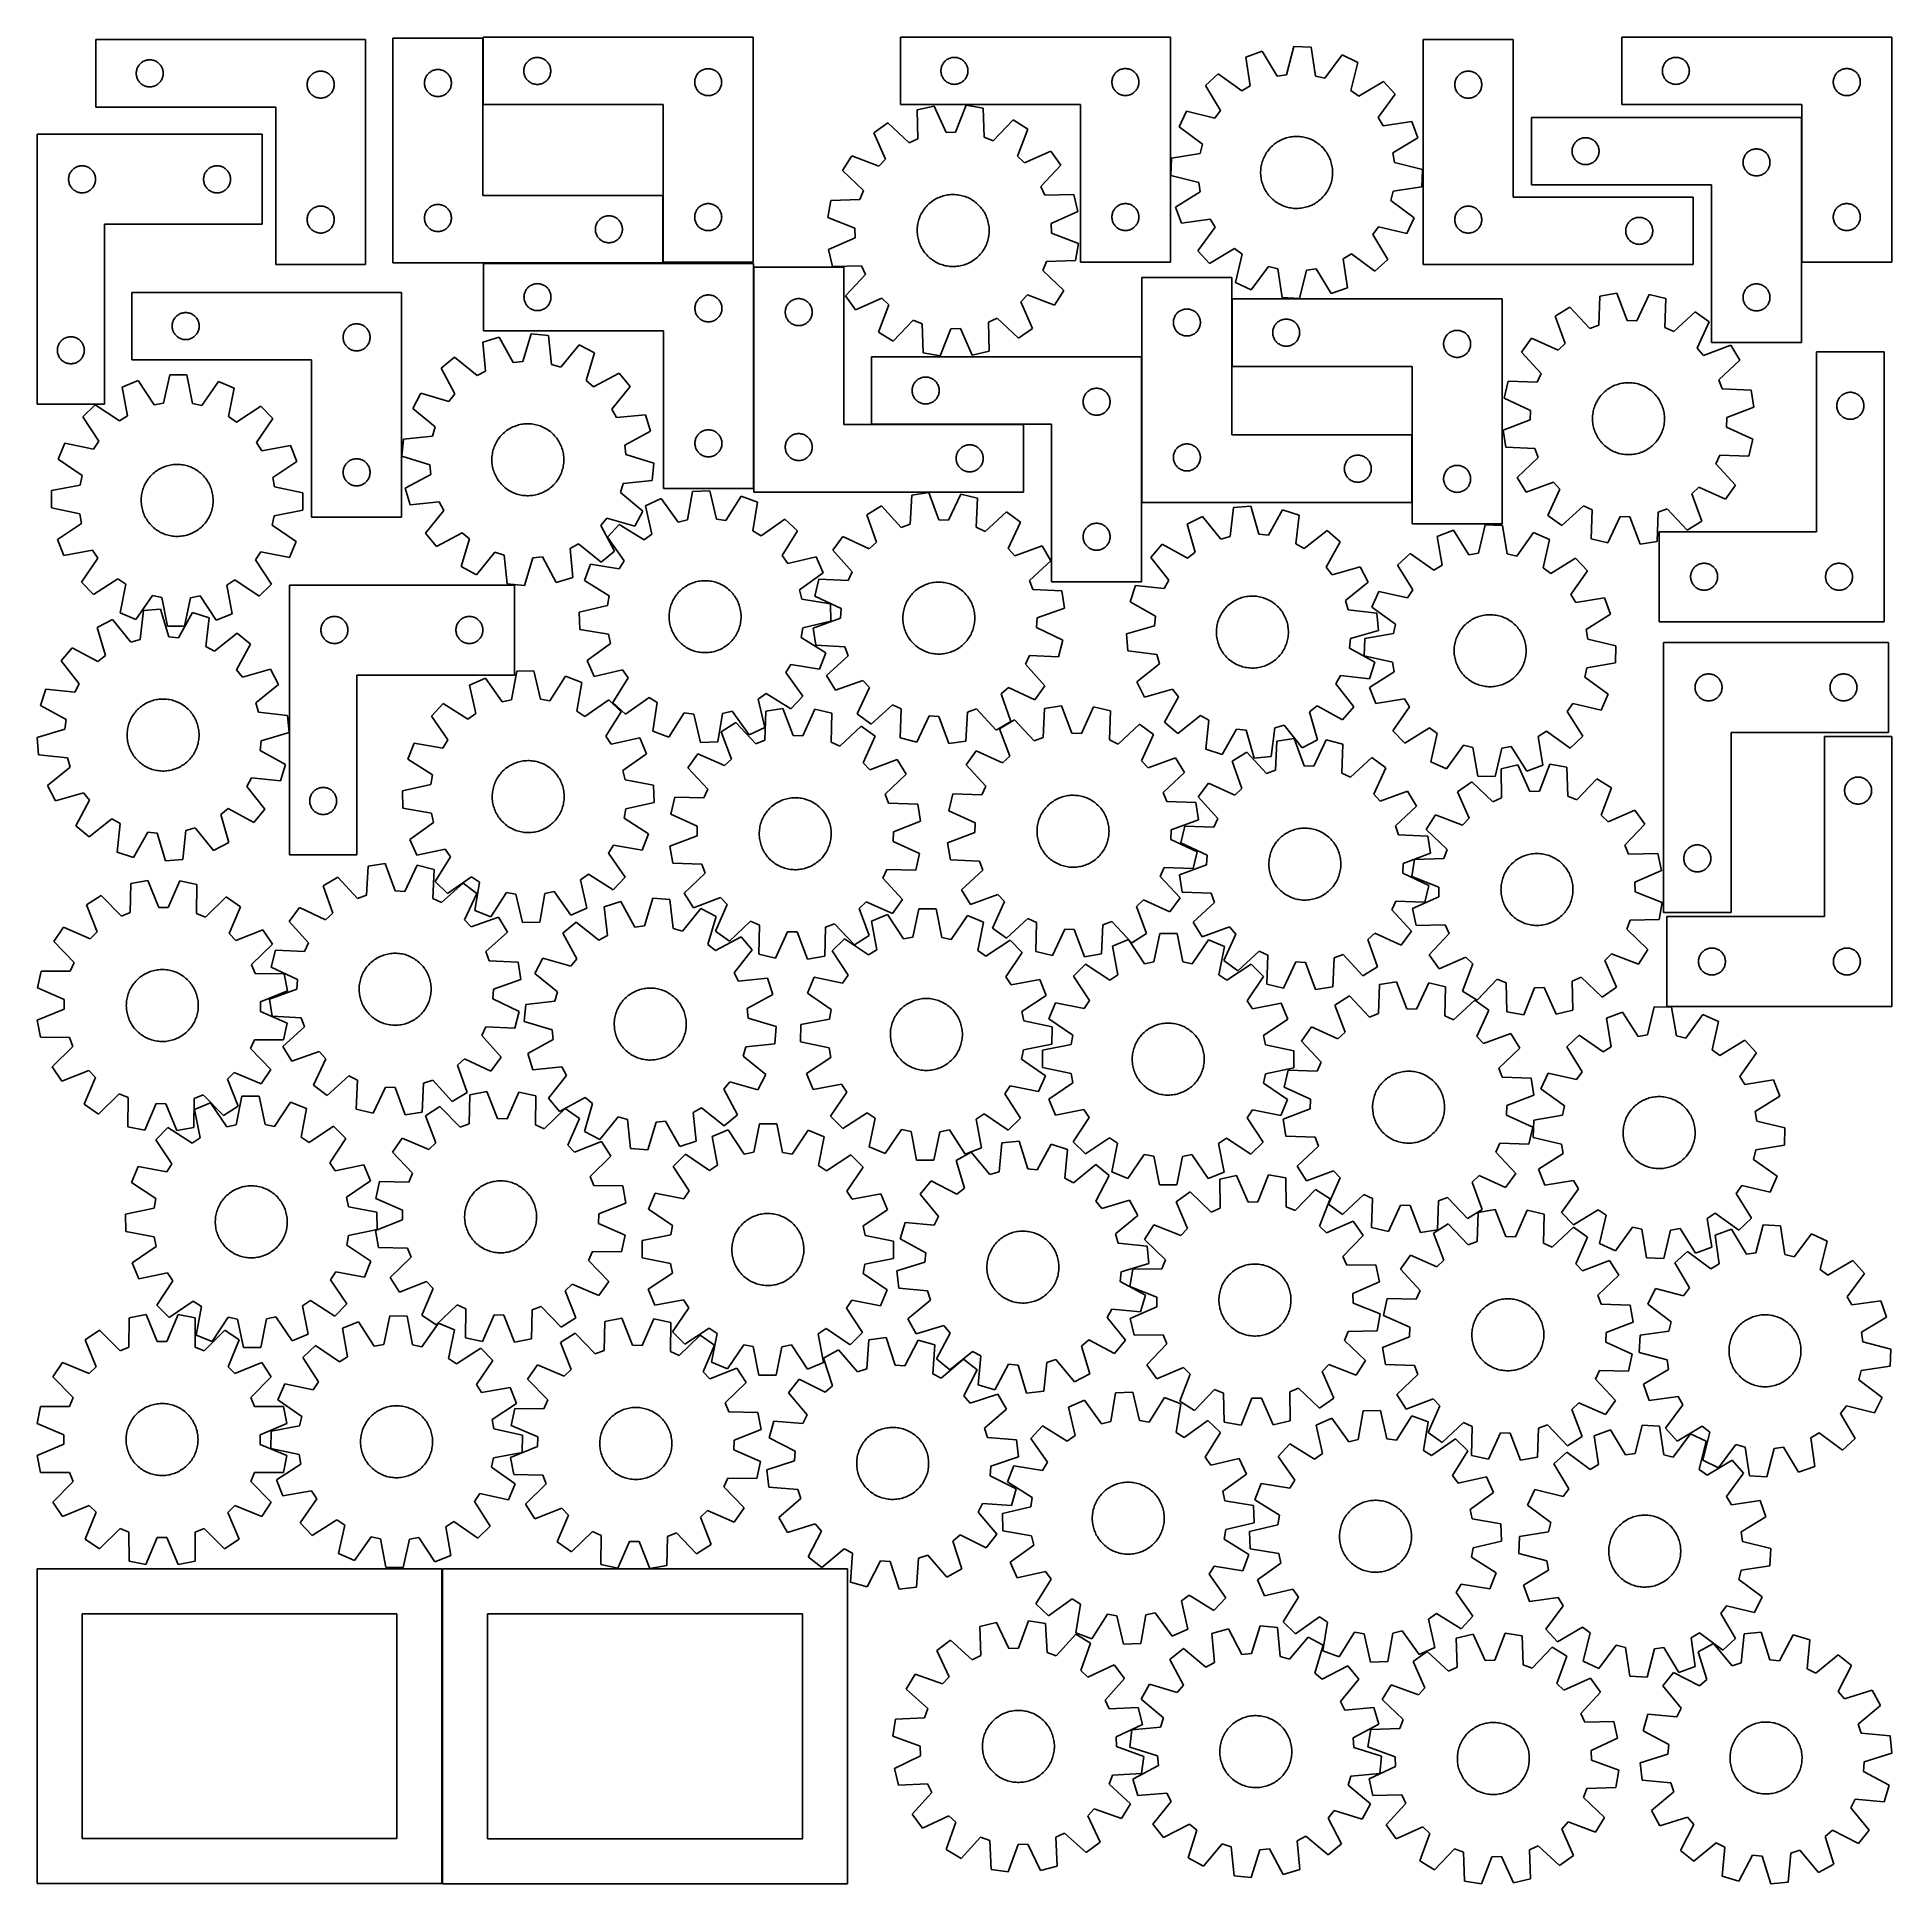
# Model space of a CAD drawing. Header units: millimetres. Extents: x 7 to 1243, y 7 to 1238.
import ezdxf

# ---------------------------------------------------------------- set-up
doc = ezdxf.new("R2010")
doc.units = ezdxf.units.MM
doc.layers.add('CUT', color=7, linetype='CONTINUOUS', true_color=0x000000)

msp = doc.modelspace()

# ---------------------------------------------------------------- linework, layer by layer
at = {"layer": 'CUT'}
for p, q in [((303.837827, 1237.419009), (243.837827, 1237.419009)), ((243.837827, 1237.419009), (243.837827, 1087.419009)), ((303.837827, 1132.419009), (303.837827, 1237.419009)), ((484.059443, 1238.003729), (304.059443, 1238.003729)), ((304.059443, 1238.003729), (304.059443, 1193.003729)), ((484.059443, 1088.003729), (484.059443, 1238.003729)), ((762.29162, 1238.057196), (582.29162, 1238.057196)), ((582.29162, 1238.057196), (582.29162, 1193.057196)), ((762.29162, 1088.057196), (762.29162, 1238.057196)), ((1243.396258, 1238.04328), (1063.396258, 1238.04328)), ((1063.396258, 1238.04328), (1063.396258, 1193.04328)), ((1243.396258, 1088.04328), (1243.396258, 1238.04328)), ((225.634089, 1236.399969), (45.634089, 1236.399969)), ((45.634089, 1236.399969), (45.634089, 1191.399969)), ((225.634089, 1086.399969), (225.634089, 1236.399969)), ((823.417168, 1228.56731), (812.56835, 1224.644477)), ((812.56835, 1224.644477), (815.409591, 1205.477585)), ((833.491377, 1212.015792), (823.417168, 1228.56731)), ((844.558302, 1231.77575), (839.848414, 1212.980554)), ((856.082506, 1231.248312), (844.558302, 1231.77575)), ((859.055869, 1212.101471), (856.082506, 1231.248312)), ((876.842183, 1226.122162), (865.298204, 1210.560062)), ((887.287317, 1221.224751), (876.842183, 1226.122162)), ((990.970838, 1236.351138), (930.970838, 1236.351138)), ((930.970838, 1236.351138), (930.970838, 1086.351138)), ((990.970838, 1131.351138), (990.970838, 1236.351138)), ((72.634089, 1213.899969), (72.653358, 1214.488598)), ((72.653358, 1213.311341), (72.634089, 1213.899969)), ((72.653358, 1214.488598), (72.711085, 1215.074705)), ((72.711085, 1212.725234), (72.653358, 1213.311341)), ((72.711085, 1215.074705), (72.807021, 1215.655782)), ((72.807021, 1212.144156), (72.711085, 1212.725234)), ((72.807021, 1215.655782), (72.940756, 1216.229341)), ((72.940756, 1216.229341), (73.111717, 1216.792925)), ((73.111717, 1216.792925), (73.319173, 1217.34412)), ((73.319173, 1217.34412), (73.562234, 1217.880568)), ((73.562234, 1217.880568), (73.83986, 1218.399969)), ((73.83986, 1218.399969), (74.150862, 1218.900101)), ((74.150862, 1218.900101), (74.493909, 1219.378822)), ((74.493909, 1219.378822), (74.86753, 1219.834082)), ((74.86753, 1219.834082), (75.270128, 1220.26393)), ((75.270128, 1220.26393), (75.699976, 1220.666528)), ((75.699976, 1220.666528), (76.155236, 1221.040149)), ((76.155236, 1221.040149), (76.633957, 1221.383196)), ((76.633957, 1221.383196), (77.134089, 1221.694198)), ((77.134089, 1221.694198), (77.65349, 1221.971824)), ((77.65349, 1221.971824), (78.189938, 1222.214885)), ((78.189938, 1222.214885), (78.741133, 1222.422341)), ((78.741133, 1222.422341), (79.304717, 1222.593302)), ((79.304717, 1222.593302), (79.878276, 1222.727037)), ((79.878276, 1222.727037), (80.459353, 1222.822973)), ((80.459353, 1222.822973), (81.04546, 1222.8807)), ((81.04546, 1222.8807), (81.634089, 1222.899969)), ((81.634089, 1222.899969), (82.222717, 1222.8807)), ((82.222717, 1222.8807), (82.808824, 1222.822973)), ((82.808824, 1222.822973), (83.389902, 1222.727037)), ((83.389902, 1222.727037), (83.96346, 1222.593302)), ((83.96346, 1222.593302), (84.527044, 1222.422341)), ((84.527044, 1222.422341), (85.07824, 1222.214885)), ((85.07824, 1222.214885), (85.614687, 1221.971824)), ((85.614687, 1221.971824), (86.134089, 1221.694198)), ((86.134089, 1221.694198), (86.634221, 1221.383196)), ((86.634221, 1221.383196), (87.112942, 1221.040149)), ((87.112942, 1221.040149), (87.568201, 1220.666528)), ((87.568201, 1220.666528), (87.99805, 1220.26393)), ((87.99805, 1220.26393), (88.400647, 1219.834082)), ((88.400647, 1219.834082), (88.774269, 1219.378822)), ((88.774269, 1219.378822), (89.117315, 1218.900101)), ((89.117315, 1218.900101), (89.428317, 1218.399969)), ((89.428317, 1218.399969), (89.705943, 1217.880568)), ((89.705943, 1217.880568), (89.949004, 1217.34412)), ((89.949004, 1217.34412), (90.15646, 1216.792925)), ((90.15646, 1216.792925), (90.327421, 1216.229341)), ((90.327421, 1216.229341), (90.461156, 1215.655782)), ((90.461156, 1215.655782), (90.557092, 1215.074705)), ((90.557092, 1212.725234), (90.461156, 1212.144156)), ((90.557092, 1215.074705), (90.614819, 1214.488598)), ((90.614819, 1213.311341), (90.557092, 1212.725234)), ((90.614819, 1214.488598), (90.634089, 1213.899969)), ((90.634089, 1213.899969), (90.614819, 1213.311341)), ((188.493909, 1211.878822), (188.86753, 1212.334082)), ((188.86753, 1212.334082), (189.270128, 1212.76393)), ((189.270128, 1212.76393), (189.699976, 1213.166528)), ((189.699976, 1213.166528), (190.155236, 1213.540149)), ((190.155236, 1213.540149), (190.633957, 1213.883196)), ((190.633957, 1213.883196), (191.134089, 1214.194198)), ((191.134089, 1214.194198), (191.65349, 1214.471824)), ((191.65349, 1214.471824), (192.189938, 1214.714885)), ((192.189938, 1214.714885), (192.741133, 1214.922341)), ((192.741133, 1214.922341), (193.304717, 1215.093302)), ((193.304717, 1215.093302), (193.878276, 1215.227037)), ((193.878276, 1215.227037), (194.459353, 1215.322973)), ((194.459353, 1215.322973), (195.04546, 1215.3807)), ((195.04546, 1215.3807), (195.634089, 1215.399969)), ((195.634089, 1215.399969), (196.222717, 1215.3807)), ((196.222717, 1215.3807), (196.808824, 1215.322973)), ((196.808824, 1215.322973), (197.389902, 1215.227037)), ((197.389902, 1215.227037), (197.96346, 1215.093302)), ((197.96346, 1215.093302), (198.527044, 1214.922341)), ((198.527044, 1214.922341), (199.07824, 1214.714885)), ((199.07824, 1214.714885), (199.614687, 1214.471824)), ((199.614687, 1214.471824), (200.134089, 1214.194198)), ((200.134089, 1214.194198), (200.634221, 1213.883196)), ((200.634221, 1213.883196), (201.112942, 1213.540149)), ((201.112942, 1213.540149), (201.568201, 1213.166528)), ((201.568201, 1213.166528), (201.99805, 1212.76393)), ((201.99805, 1212.76393), (202.400647, 1212.334082)), ((202.400647, 1212.334082), (202.774269, 1211.878822)), ((266.043598, 1211.919009), (266.354601, 1212.419141)), ((266.354601, 1212.419141), (266.697647, 1212.897862)), ((266.697647, 1212.897862), (267.071269, 1213.353121)), ((267.071269, 1213.353121), (267.473866, 1213.78297)), ((267.473866, 1213.78297), (267.903715, 1214.185567)), ((267.903715, 1214.185567), (268.358974, 1214.559189)), ((268.358974, 1214.559189), (268.837695, 1214.902235)), ((268.837695, 1214.902235), (269.337827, 1215.213237)), ((269.337827, 1215.213237), (269.857229, 1215.490863)), ((269.857229, 1215.490863), (270.393676, 1215.733925)), ((270.393676, 1215.733925), (270.944872, 1215.94138)), ((270.944872, 1215.94138), (271.508456, 1216.112341)), ((271.508456, 1216.112341), (272.082014, 1216.246076)), ((272.082014, 1216.246076), (272.663091, 1216.342013)), ((272.663091, 1216.342013), (273.249199, 1216.399739)), ((273.249199, 1216.399739), (273.837827, 1216.419009)), ((273.837827, 1216.419009), (274.426455, 1216.399739)), ((274.426455, 1216.399739), (275.012563, 1216.342013)), ((275.012563, 1216.342013), (275.59364, 1216.246076)), ((275.59364, 1216.246076), (276.167198, 1216.112341)), ((276.167198, 1216.112341), (276.730782, 1215.94138)), ((276.730782, 1215.94138), (277.281978, 1215.733925)), ((277.281978, 1215.733925), (277.818425, 1215.490863)), ((277.818425, 1215.490863), (278.337827, 1215.213237)), ((278.337827, 1215.213237), (278.837959, 1214.902235)), ((278.837959, 1214.902235), (279.31668, 1214.559189)), ((279.31668, 1214.559189), (279.771939, 1214.185567)), ((279.771939, 1214.185567), (280.201788, 1213.78297)), ((280.201788, 1213.78297), (280.604385, 1213.353121)), ((280.604385, 1213.353121), (280.978007, 1212.897862)), ((280.978007, 1212.897862), (281.321054, 1212.419141)), ((281.321054, 1212.419141), (281.632056, 1211.919009)), ((331.059443, 1215.503729), (331.078712, 1216.092357)), ((331.078712, 1214.915101), (331.059443, 1215.503729)), ((331.078712, 1216.092357), (331.136439, 1216.678465)), ((331.136439, 1214.328993), (331.078712, 1214.915101)), ((331.136439, 1216.678465), (331.232375, 1217.259542)), ((331.232375, 1213.747916), (331.136439, 1214.328993)), ((331.232375, 1217.259542), (331.36611, 1217.833101)), ((331.36611, 1213.174358), (331.232375, 1213.747916)), ((331.36611, 1217.833101), (331.537071, 1218.396684)), ((331.537071, 1212.610774), (331.36611, 1213.174358)), ((331.537071, 1218.396684), (331.744527, 1218.94788)), ((331.744527, 1212.059578), (331.537071, 1212.610774)), ((331.744527, 1218.94788), (331.987588, 1219.484327)), ((331.987588, 1219.484327), (332.265214, 1220.003729)), ((332.265214, 1220.003729), (332.576216, 1220.503861)), ((332.576216, 1220.503861), (332.919263, 1220.982582)), ((332.919263, 1220.982582), (333.292884, 1221.437841)), ((333.292884, 1221.437841), (333.695482, 1221.86769)), ((333.695482, 1221.86769), (334.12533, 1222.270287)), ((334.12533, 1222.270287), (334.58059, 1222.643909)), ((334.58059, 1222.643909), (335.059311, 1222.986956)), ((335.059311, 1222.986956), (335.559443, 1223.297958)), ((335.559443, 1223.297958), (336.078844, 1223.575584)), ((336.078844, 1223.575584), (336.615292, 1223.818645)), ((336.615292, 1223.818645), (337.166487, 1224.0261)), ((337.166487, 1224.0261), (337.730071, 1224.197062)), ((337.730071, 1224.197062), (338.30363, 1224.330797)), ((338.30363, 1224.330797), (338.884707, 1224.426733)), ((338.884707, 1224.426733), (339.470814, 1224.484459)), ((339.470814, 1224.484459), (340.059443, 1224.503729)), ((340.059443, 1224.503729), (340.648071, 1224.484459)), ((340.648071, 1224.484459), (341.234178, 1224.426733)), ((341.234178, 1224.426733), (341.815256, 1224.330797)), ((341.815256, 1224.330797), (342.388814, 1224.197062)), ((342.388814, 1224.197062), (342.952398, 1224.0261)), ((342.952398, 1224.0261), (343.503594, 1223.818645)), ((343.503594, 1223.818645), (344.040041, 1223.575584)), ((344.040041, 1223.575584), (344.559443, 1223.297958)), ((344.559443, 1223.297958), (345.059575, 1222.986956)), ((345.059575, 1222.986956), (345.538296, 1222.643909)), ((345.538296, 1222.643909), (345.993555, 1222.270287)), ((345.993555, 1222.270287), (346.423404, 1221.86769)), ((346.423404, 1221.86769), (346.826001, 1221.437841)), ((346.826001, 1221.437841), (347.199623, 1220.982582)), ((347.199623, 1220.982582), (347.542669, 1220.503861)), ((347.542669, 1220.503861), (347.853671, 1220.003729)), ((347.853671, 1220.003729), (348.131297, 1219.484327)), ((348.131297, 1219.484327), (348.374358, 1218.94788)), ((348.374358, 1218.94788), (348.581814, 1218.396684)), ((348.581814, 1212.610774), (348.374358, 1212.059578)), ((348.581814, 1218.396684), (348.752775, 1217.833101)), ((348.752775, 1213.174358), (348.581814, 1212.610774)), ((348.752775, 1217.833101), (348.88651, 1217.259542)), ((348.88651, 1213.747916), (348.752775, 1213.174358)), ((348.88651, 1217.259542), (348.982446, 1216.678465)), ((348.982446, 1214.328993), (348.88651, 1213.747916)), ((348.982446, 1216.678465), (349.040173, 1216.092357)), ((349.040173, 1214.915101), (348.982446, 1214.328993)), ((349.040173, 1216.092357), (349.059443, 1215.503729)), ((349.059443, 1215.503729), (349.040173, 1214.915101)), ((445.987588, 1211.984327), (446.265214, 1212.503729)), ((446.265214, 1212.503729), (446.576216, 1213.003861)), ((446.576216, 1213.003861), (446.919263, 1213.482582)), ((446.919263, 1213.482582), (447.292884, 1213.937841)), ((447.292884, 1213.937841), (447.695482, 1214.36769)), ((447.695482, 1214.36769), (448.12533, 1214.770287)), ((448.12533, 1214.770287), (448.58059, 1215.143909)), ((448.58059, 1215.143909), (449.059311, 1215.486956)), ((449.059311, 1215.486956), (449.559443, 1215.797958)), ((449.559443, 1215.797958), (450.078844, 1216.075584)), ((450.078844, 1216.075584), (450.615292, 1216.318645)), ((450.615292, 1216.318645), (451.166487, 1216.5261)), ((451.166487, 1216.5261), (451.730071, 1216.697062)), ((451.730071, 1216.697062), (452.30363, 1216.830797)), ((452.30363, 1216.830797), (452.884707, 1216.926733)), ((452.884707, 1216.926733), (453.470814, 1216.984459)), ((453.470814, 1216.984459), (454.059443, 1217.003729)), ((454.059443, 1217.003729), (454.648071, 1216.984459)), ((454.648071, 1216.984459), (455.234178, 1216.926733)), ((455.234178, 1216.926733), (455.815256, 1216.830797)), ((455.815256, 1216.830797), (456.388814, 1216.697062)), ((456.388814, 1216.697062), (456.952398, 1216.5261)), ((456.952398, 1216.5261), (457.503594, 1216.318645)), ((457.503594, 1216.318645), (458.040041, 1216.075584)), ((458.040041, 1216.075584), (458.559443, 1215.797958)), ((458.559443, 1215.797958), (459.059575, 1215.486956)), ((459.059575, 1215.486956), (459.538296, 1215.143909)), ((459.538296, 1215.143909), (459.993555, 1214.770287)), ((459.993555, 1214.770287), (460.423404, 1214.36769)), ((460.423404, 1214.36769), (460.826001, 1213.937841)), ((460.826001, 1213.937841), (461.199623, 1213.482582)), ((461.199623, 1213.482582), (461.542669, 1213.003861)), ((461.542669, 1213.003861), (461.853671, 1212.503729)), ((461.853671, 1212.503729), (462.131297, 1211.984327)), ((609.29162, 1215.557196), (609.31089, 1216.145824)), ((609.31089, 1214.968568), (609.29162, 1215.557196)), ((609.31089, 1216.145824), (609.368617, 1216.731932)), ((609.368617, 1214.38246), (609.31089, 1214.968568)), ((609.368617, 1216.731932), (609.464553, 1217.313009)), ((609.464553, 1213.801383), (609.368617, 1214.38246)), ((609.464553, 1217.313009), (609.598288, 1217.886567)), ((609.598288, 1213.227825), (609.464553, 1213.801383)), ((609.598288, 1217.886567), (609.769249, 1218.450151)), ((609.769249, 1212.664241), (609.598288, 1213.227825)), ((609.769249, 1218.450151), (609.976705, 1219.001347)), ((609.976705, 1212.113045), (609.769249, 1212.664241)), ((609.976705, 1219.001347), (610.219766, 1219.537794)), ((610.219766, 1219.537794), (610.497392, 1220.057196)), ((610.497392, 1220.057196), (610.808394, 1220.557328)), ((610.808394, 1220.557328), (611.15144, 1221.036049)), ((611.15144, 1221.036049), (611.525062, 1221.491308)), ((611.525062, 1221.491308), (611.927659, 1221.921157)), ((611.927659, 1221.921157), (612.357508, 1222.323754)), ((612.357508, 1222.323754), (612.812768, 1222.697376)), ((612.812768, 1222.697376), (613.291488, 1223.040422)), ((613.291488, 1223.040422), (613.79162, 1223.351425)), ((613.79162, 1223.351425), (614.311022, 1223.629051)), ((614.311022, 1223.629051), (614.847469, 1223.872112)), ((614.847469, 1223.872112), (615.398665, 1224.079567)), ((615.398665, 1224.079567), (615.962249, 1224.250528)), ((615.962249, 1224.250528), (616.535807, 1224.384263)), ((616.535807, 1224.384263), (617.116885, 1224.4802)), ((617.116885, 1224.4802), (617.702992, 1224.537926)), ((617.702992, 1224.537926), (618.29162, 1224.557196)), ((618.29162, 1224.557196), (618.880249, 1224.537926)), ((618.880249, 1224.537926), (619.466356, 1224.4802)), ((619.466356, 1224.4802), (620.047433, 1224.384263)), ((620.047433, 1224.384263), (620.620992, 1224.250528)), ((620.620992, 1224.250528), (621.184576, 1224.079567)), ((621.184576, 1224.079567), (621.735771, 1223.872112)), ((621.735771, 1223.872112), (622.272219, 1223.629051)), ((622.272219, 1223.629051), (622.79162, 1223.351425)), ((622.79162, 1223.351425), (623.291752, 1223.040422)), ((623.291752, 1223.040422), (623.770473, 1222.697376)), ((623.770473, 1222.697376), (624.225733, 1222.323754)), ((624.225733, 1222.323754), (624.655581, 1221.921157)), ((624.655581, 1221.921157), (625.058179, 1221.491308)), ((625.058179, 1221.491308), (625.4318, 1221.036049)), ((625.4318, 1221.036049), (625.774847, 1220.557328)), ((625.774847, 1220.557328), (626.085849, 1220.057196)), ((626.085849, 1220.057196), (626.363475, 1219.537794)), ((626.363475, 1219.537794), (626.606536, 1219.001347)), ((626.606536, 1219.001347), (626.813992, 1218.450151)), ((626.813992, 1212.664241), (626.606536, 1212.113045)), ((626.813992, 1218.450151), (626.984953, 1217.886567)), ((626.984953, 1213.227825), (626.813992, 1212.664241)), ((626.984953, 1217.886567), (627.118688, 1217.313009)), ((627.118688, 1213.801383), (626.984953, 1213.227825)), ((627.118688, 1217.313009), (627.214624, 1216.731932)), ((627.214624, 1214.38246), (627.118688, 1213.801383)), ((627.214624, 1216.731932), (627.272351, 1216.145824)), ((627.272351, 1214.968568), (627.214624, 1214.38246)), ((627.272351, 1216.145824), (627.29162, 1215.557196)), ((627.29162, 1215.557196), (627.272351, 1214.968568)), ((724.219766, 1212.037794), (724.497392, 1212.557196)), ((724.497392, 1212.557196), (724.808394, 1213.057328)), ((724.808394, 1213.057328), (725.15144, 1213.536049)), ((725.15144, 1213.536049), (725.525062, 1213.991308)), ((725.525062, 1213.991308), (725.927659, 1214.421157)), ((725.927659, 1214.421157), (726.357508, 1214.823754)), ((726.357508, 1214.823754), (726.812768, 1215.197376)), ((726.812768, 1215.197376), (727.291488, 1215.540422)), ((727.291488, 1215.540422), (727.79162, 1215.851425)), ((727.79162, 1215.851425), (728.311022, 1216.129051)), ((728.311022, 1216.129051), (728.847469, 1216.372112)), ((728.847469, 1216.372112), (729.398665, 1216.579567)), ((729.398665, 1216.579567), (729.962249, 1216.750528)), ((729.962249, 1216.750528), (730.535807, 1216.884263)), ((730.535807, 1216.884263), (731.116885, 1216.9802)), ((731.116885, 1216.9802), (731.702992, 1217.037926)), ((731.702992, 1217.037926), (732.29162, 1217.057196)), ((732.29162, 1217.057196), (732.880249, 1217.037926)), ((732.880249, 1217.037926), (733.466356, 1216.9802)), ((733.466356, 1216.9802), (734.047433, 1216.884263)), ((734.047433, 1216.884263), (734.620992, 1216.750528)), ((734.620992, 1216.750528), (735.184576, 1216.579567)), ((735.184576, 1216.579567), (735.735771, 1216.372112)), ((735.735771, 1216.372112), (736.272219, 1216.129051)), ((736.272219, 1216.129051), (736.79162, 1215.851425)), ((736.79162, 1215.851425), (737.291752, 1215.540422)), ((737.291752, 1215.540422), (737.770473, 1215.197376)), ((737.770473, 1215.197376), (738.225733, 1214.823754)), ((738.225733, 1214.823754), (738.655581, 1214.421157)), ((738.655581, 1214.421157), (739.058179, 1213.991308)), ((739.058179, 1213.991308), (739.4318, 1213.536049)), ((739.4318, 1213.536049), (739.774847, 1213.057328)), ((739.774847, 1213.057328), (740.085849, 1212.557196)), ((740.085849, 1212.557196), (740.363475, 1212.037794)), ((794.264307, 1213.589904), (785.742509, 1205.814016)), ((809.905653, 1202.153528), (794.264307, 1213.589904)), ((839.848414, 1212.980554), (833.491377, 1212.015792)), ((882.707168, 1202.39752), (887.287317, 1221.224751)), ((953.830658, 1211.829991), (954.20428, 1212.28525)), ((954.20428, 1212.28525), (954.606877, 1212.715099)), ((954.606877, 1212.715099), (955.036726, 1213.117696)), ((955.036726, 1213.117696), (955.491985, 1213.491318)), ((955.491985, 1213.491318), (955.970706, 1213.834364)), ((955.970706, 1213.834364), (956.470838, 1214.145366)), ((956.470838, 1214.145366), (956.99024, 1214.422992)), ((956.99024, 1214.422992), (957.526687, 1214.666053)), ((957.526687, 1214.666053), (958.077883, 1214.873509)), ((958.077883, 1214.873509), (958.641467, 1215.04447)), ((958.641467, 1215.04447), (959.215025, 1215.178205)), ((959.215025, 1215.178205), (959.796102, 1215.274141)), ((959.796102, 1215.274141), (960.38221, 1215.331868)), ((960.38221, 1215.331868), (960.970838, 1215.351138)), ((960.970838, 1215.351138), (961.559466, 1215.331868)), ((961.559466, 1215.331868), (962.145574, 1215.274141)), ((962.145574, 1215.274141), (962.726651, 1215.178205)), ((962.726651, 1215.178205), (963.300209, 1215.04447)), ((963.300209, 1215.04447), (963.863793, 1214.873509)), ((963.863793, 1214.873509), (964.414989, 1214.666053)), ((964.414989, 1214.666053), (964.951436, 1214.422992)), ((964.951436, 1214.422992), (965.470838, 1214.145366)), ((965.470838, 1214.145366), (965.97097, 1213.834364)), ((965.97097, 1213.834364), (966.449691, 1213.491318)), ((966.449691, 1213.491318), (966.90495, 1213.117696)), ((966.90495, 1213.117696), (967.334799, 1212.715099)), ((967.334799, 1212.715099), (967.737396, 1212.28525)), ((967.737396, 1212.28525), (968.111018, 1211.829991)), ((1090.396258, 1215.54328), (1090.415527, 1216.131908)), ((1090.415527, 1214.954652), (1090.396258, 1215.54328)), ((1090.415527, 1216.131908), (1090.473254, 1216.718016)), ((1090.473254, 1214.368544), (1090.415527, 1214.954652)), ((1090.473254, 1216.718016), (1090.56919, 1217.299093)), ((1090.56919, 1213.787467), (1090.473254, 1214.368544)), ((1090.56919, 1217.299093), (1090.702925, 1217.872651)), ((1090.702925, 1213.213908), (1090.56919, 1213.787467)), ((1090.702925, 1217.872651), (1090.873886, 1218.436235)), ((1090.873886, 1212.650325), (1090.702925, 1213.213908)), ((1090.873886, 1218.436235), (1091.081342, 1218.987431)), ((1091.081342, 1212.099129), (1090.873886, 1212.650325)), ((1091.081342, 1218.987431), (1091.324403, 1219.523878)), ((1091.324403, 1219.523878), (1091.602029, 1220.04328)), ((1091.602029, 1220.04328), (1091.913031, 1220.543412)), ((1091.913031, 1220.543412), (1092.256077, 1221.022133)), ((1092.256077, 1221.022133), (1092.629699, 1221.477392)), ((1092.629699, 1221.477392), (1093.032296, 1221.907241)), ((1093.032296, 1221.907241), (1093.462145, 1222.309838)), ((1093.462145, 1222.309838), (1093.917405, 1222.68346)), ((1093.917405, 1222.68346), (1094.396125, 1223.026506)), ((1094.396125, 1223.026506), (1094.896258, 1223.337509)), ((1094.896258, 1223.337509), (1095.415659, 1223.615135)), ((1095.415659, 1223.615135), (1095.952107, 1223.858196)), ((1095.952107, 1223.858196), (1096.503302, 1224.065651)), ((1096.503302, 1224.065651), (1097.066886, 1224.236612)), ((1097.066886, 1224.236612), (1097.640445, 1224.370347)), ((1097.640445, 1224.370347), (1098.221522, 1224.466284)), ((1098.221522, 1224.466284), (1098.807629, 1224.52401)), ((1098.807629, 1224.52401), (1099.396258, 1224.54328)), ((1099.396258, 1224.54328), (1099.984886, 1224.52401)), ((1099.984886, 1224.52401), (1100.570993, 1224.466284)), ((1100.570993, 1224.466284), (1101.15207, 1224.370347)), ((1101.15207, 1224.370347), (1101.725629, 1224.236612)), ((1101.725629, 1224.236612), (1102.289213, 1224.065651)), ((1102.289213, 1224.065651), (1102.840408, 1223.858196)), ((1102.840408, 1223.858196), (1103.376856, 1223.615135)), ((1103.376856, 1223.615135), (1103.896258, 1223.337509)), ((1103.896258, 1223.337509), (1104.39639, 1223.026506)), ((1104.39639, 1223.026506), (1104.87511, 1222.68346)), ((1104.87511, 1222.68346), (1105.33037, 1222.309838)), ((1105.33037, 1222.309838), (1105.760219, 1221.907241)), ((1105.760219, 1221.907241), (1106.162816, 1221.477392)), ((1106.162816, 1221.477392), (1106.536438, 1221.022133)), ((1106.536438, 1221.022133), (1106.879484, 1220.543412)), ((1106.879484, 1220.543412), (1107.190486, 1220.04328)), ((1107.190486, 1220.04328), (1107.468112, 1219.523878)), ((1107.468112, 1219.523878), (1107.711173, 1218.987431)), ((1107.711173, 1218.987431), (1107.918629, 1218.436235)), ((1107.918629, 1212.650325), (1107.711173, 1212.099129)), ((1107.918629, 1218.436235), (1108.08959, 1217.872651)), ((1108.08959, 1213.213908), (1107.918629, 1212.650325)), ((1108.08959, 1217.872651), (1108.223325, 1217.299093)), ((1108.223325, 1213.787467), (1108.08959, 1213.213908)), ((1108.223325, 1217.299093), (1108.319261, 1216.718016)), ((1108.319261, 1214.368544), (1108.223325, 1213.787467)), ((1108.319261, 1216.718016), (1108.376988, 1216.131908)), ((1108.376988, 1214.954652), (1108.319261, 1214.368544)), ((1108.376988, 1216.131908), (1108.396258, 1215.54328)), ((1108.396258, 1215.54328), (1108.376988, 1214.954652)), ((1205.324403, 1212.023878), (1205.602029, 1212.54328)), ((1205.602029, 1212.54328), (1205.913031, 1213.043412)), ((1205.913031, 1213.043412), (1206.256077, 1213.522133)), ((1206.256077, 1213.522133), (1206.629699, 1213.977392)), ((1206.629699, 1213.977392), (1207.032296, 1214.407241)), ((1207.032296, 1214.407241), (1207.462145, 1214.809838)), ((1207.462145, 1214.809838), (1207.917405, 1215.18346)), ((1207.917405, 1215.18346), (1208.396125, 1215.526506)), ((1208.396125, 1215.526506), (1208.896258, 1215.837509)), ((1208.896258, 1215.837509), (1209.415659, 1216.115135)), ((1209.415659, 1216.115135), (1209.952107, 1216.358196)), ((1209.952107, 1216.358196), (1210.503302, 1216.565651)), ((1210.503302, 1216.565651), (1211.066886, 1216.736612)), ((1211.066886, 1216.736612), (1211.640445, 1216.870347)), ((1211.640445, 1216.870347), (1212.221522, 1216.966284)), ((1212.221522, 1216.966284), (1212.807629, 1217.02401)), ((1212.807629, 1217.02401), (1213.396258, 1217.04328)), ((1213.396258, 1217.04328), (1213.984886, 1217.02401)), ((1213.984886, 1217.02401), (1214.570993, 1216.966284)), ((1214.570993, 1216.966284), (1215.15207, 1216.870347)), ((1215.15207, 1216.870347), (1215.725629, 1216.736612)), ((1215.725629, 1216.736612), (1216.289213, 1216.565651)), ((1216.289213, 1216.565651), (1216.840408, 1216.358196)), ((1216.840408, 1216.358196), (1217.376856, 1216.115135)), ((1217.376856, 1216.115135), (1217.896258, 1215.837509)), ((1217.896258, 1215.837509), (1218.39639, 1215.526506)), ((1218.39639, 1215.526506), (1218.87511, 1215.18346)), ((1218.87511, 1215.18346), (1219.33037, 1214.809838)), ((1219.33037, 1214.809838), (1219.760219, 1214.407241)), ((1219.760219, 1214.407241), (1220.162816, 1213.977392)), ((1220.162816, 1213.977392), (1220.536438, 1213.522133)), ((1220.536438, 1213.522133), (1220.879484, 1213.043412)), ((1220.879484, 1213.043412), (1221.190486, 1212.54328)), ((1221.190486, 1212.54328), (1221.468112, 1212.023878)), ((72.940756, 1211.570598), (72.807021, 1212.144156)), ((73.111717, 1211.007014), (72.940756, 1211.570598)), ((73.319173, 1210.455818), (73.111717, 1211.007014)), ((73.562234, 1209.919371), (73.319173, 1210.455818)), ((73.83986, 1209.399969), (73.562234, 1209.919371)), ((74.150862, 1208.899837), (73.83986, 1209.399969)), ((74.493909, 1208.421116), (74.150862, 1208.899837)), ((74.86753, 1207.965857), (74.493909, 1208.421116)), ((75.270128, 1207.536008), (74.86753, 1207.965857)), ((75.699976, 1207.133411), (75.270128, 1207.536008)), ((76.155236, 1206.759789), (75.699976, 1207.133411)), ((76.633957, 1206.416743), (76.155236, 1206.759789)), ((77.134089, 1206.105741), (76.633957, 1206.416743)), ((77.65349, 1205.828115), (77.134089, 1206.105741)), ((78.189938, 1205.585054), (77.65349, 1205.828115)), ((78.741133, 1205.377598), (78.189938, 1205.585054)), ((79.304717, 1205.206637), (78.741133, 1205.377598)), ((79.878276, 1205.072902), (79.304717, 1205.206637)), ((80.459353, 1204.976966), (79.878276, 1205.072902)), ((81.04546, 1204.919239), (80.459353, 1204.976966)), ((81.634089, 1204.899969), (81.04546, 1204.919239)), ((82.222717, 1204.919239), (81.634089, 1204.899969)), ((82.808824, 1204.976966), (82.222717, 1204.919239)), ((83.389902, 1205.072902), (82.808824, 1204.976966)), ((83.96346, 1205.206637), (83.389902, 1205.072902)), ((84.527044, 1205.377598), (83.96346, 1205.206637)), ((85.07824, 1205.585054), (84.527044, 1205.377598)), ((85.614687, 1205.828115), (85.07824, 1205.585054)), ((86.134089, 1206.105741), (85.614687, 1205.828115)), ((86.634221, 1206.416743), (86.134089, 1206.105741)), ((87.112942, 1206.759789), (86.634221, 1206.416743)), ((87.568201, 1207.133411), (87.112942, 1206.759789)), ((87.99805, 1207.536008), (87.568201, 1207.133411)), ((88.400647, 1207.965857), (87.99805, 1207.536008)), ((88.774269, 1208.421116), (88.400647, 1207.965857)), ((89.117315, 1208.899837), (88.774269, 1208.421116)), ((89.428317, 1209.399969), (89.117315, 1208.899837)), ((89.705943, 1209.919371), (89.428317, 1209.399969)), ((89.949004, 1210.455818), (89.705943, 1209.919371)), ((90.15646, 1211.007014), (89.949004, 1210.455818)), ((90.327421, 1211.570598), (90.15646, 1211.007014)), ((90.461156, 1212.144156), (90.327421, 1211.570598)), ((186.634089, 1206.399969), (186.653358, 1206.988598)), ((186.653358, 1205.811341), (186.634089, 1206.399969)), ((186.653358, 1206.988598), (186.711085, 1207.574705)), ((186.711085, 1205.225234), (186.653358, 1205.811341)), ((186.711085, 1207.574705), (186.807021, 1208.155782)), ((186.807021, 1204.644156), (186.711085, 1205.225234)), ((186.807021, 1208.155782), (186.940756, 1208.729341)), ((186.940756, 1204.070598), (186.807021, 1204.644156)), ((186.940756, 1208.729341), (187.111717, 1209.292925)), ((187.111717, 1203.507014), (186.940756, 1204.070598)), ((187.111717, 1209.292925), (187.319173, 1209.84412)), ((187.319173, 1202.955818), (187.111717, 1203.507014)), ((187.319173, 1209.84412), (187.562234, 1210.380568)), ((187.562234, 1202.419371), (187.319173, 1202.955818)), ((187.562234, 1210.380568), (187.83986, 1210.899969)), ((187.83986, 1201.899969), (187.562234, 1202.419371)), ((187.83986, 1210.899969), (188.150862, 1211.400101)), ((188.150862, 1201.399837), (187.83986, 1201.899969)), ((188.150862, 1211.400101), (188.493909, 1211.878822)), ((188.493909, 1200.921116), (188.150862, 1201.399837)), ((188.86753, 1200.465857), (188.493909, 1200.921116)), ((189.270128, 1200.036008), (188.86753, 1200.465857)), ((189.699976, 1199.633411), (189.270128, 1200.036008)), ((201.99805, 1200.036008), (201.568201, 1199.633411)), ((202.400647, 1200.465857), (201.99805, 1200.036008)), ((202.774269, 1200.921116), (202.400647, 1200.465857)), ((202.774269, 1211.878822), (203.117315, 1211.400101)), ((203.117315, 1201.399837), (202.774269, 1200.921116)), ((203.117315, 1211.400101), (203.428317, 1210.899969)), ((203.428317, 1201.899969), (203.117315, 1201.399837)), ((203.428317, 1210.899969), (203.705943, 1210.380568)), ((203.705943, 1202.419371), (203.428317, 1201.899969)), ((203.705943, 1210.380568), (203.949004, 1209.84412)), ((203.949004, 1202.955818), (203.705943, 1202.419371)), ((203.949004, 1209.84412), (204.15646, 1209.292925)), ((204.15646, 1203.507014), (203.949004, 1202.955818)), ((204.15646, 1209.292925), (204.327421, 1208.729341)), ((204.327421, 1204.070598), (204.15646, 1203.507014)), ((204.327421, 1208.729341), (204.461156, 1208.155782)), ((204.461156, 1204.644156), (204.327421, 1204.070598)), ((204.461156, 1208.155782), (204.557092, 1207.574705)), ((204.557092, 1205.225234), (204.461156, 1204.644156)), ((204.557092, 1207.574705), (204.614819, 1206.988598)), ((204.614819, 1205.811341), (204.557092, 1205.225234)), ((204.614819, 1206.988598), (204.634089, 1206.399969)), ((204.634089, 1206.399969), (204.614819, 1205.811341)), ((264.837827, 1207.419009), (264.857097, 1208.007637)), ((264.857097, 1206.830381), (264.837827, 1207.419009)), ((264.857097, 1208.007637), (264.914823, 1208.593744)), ((264.914823, 1206.244273), (264.857097, 1206.830381)), ((264.914823, 1208.593744), (265.01076, 1209.174822)), ((265.01076, 1205.663196), (264.914823, 1206.244273)), ((265.01076, 1209.174822), (265.144495, 1209.74838)), ((265.144495, 1205.089637), (265.01076, 1205.663196)), ((265.144495, 1209.74838), (265.315456, 1210.311964)), ((265.315456, 1204.526054), (265.144495, 1205.089637)), ((265.315456, 1210.311964), (265.522911, 1210.86316)), ((265.522911, 1203.974858), (265.315456, 1204.526054)), ((265.522911, 1210.86316), (265.765972, 1211.399607)), ((265.765972, 1203.438411), (265.522911, 1203.974858)), ((265.765972, 1211.399607), (266.043598, 1211.919009)), ((266.043598, 1202.919009), (265.765972, 1203.438411)), ((266.354601, 1202.418877), (266.043598, 1202.919009)), ((266.697647, 1201.940156), (266.354601, 1202.418877)), ((267.071269, 1201.484896), (266.697647, 1201.940156)), ((267.473866, 1201.055048), (267.071269, 1201.484896)), ((267.903715, 1200.652451), (267.473866, 1201.055048)), ((268.358974, 1200.278829), (267.903715, 1200.652451)), ((268.837695, 1199.935782), (268.358974, 1200.278829)), ((269.337827, 1199.62478), (268.837695, 1199.935782)), ((278.837959, 1199.935782), (278.337827, 1199.62478)), ((279.31668, 1200.278829), (278.837959, 1199.935782)), ((279.771939, 1200.652451), (279.31668, 1200.278829)), ((280.201788, 1201.055048), (279.771939, 1200.652451)), ((280.604385, 1201.484896), (280.201788, 1201.055048)), ((280.978007, 1201.940156), (280.604385, 1201.484896)), ((281.321054, 1202.418877), (280.978007, 1201.940156)), ((281.632056, 1202.919009), (281.321054, 1202.418877)), ((281.632056, 1211.919009), (281.909682, 1211.399607)), ((281.909682, 1203.438411), (281.632056, 1202.919009)), ((281.909682, 1211.399607), (282.152743, 1210.86316)), ((282.152743, 1203.974858), (281.909682, 1203.438411)), ((282.152743, 1210.86316), (282.360198, 1210.311964)), ((282.360198, 1204.526054), (282.152743, 1203.974858)), ((282.360198, 1210.311964), (282.53116, 1209.74838)), ((282.53116, 1205.089637), (282.360198, 1204.526054)), ((282.53116, 1209.74838), (282.664895, 1209.174822)), ((282.664895, 1205.663196), (282.53116, 1205.089637)), ((282.664895, 1209.174822), (282.760831, 1208.593744)), ((282.760831, 1206.244273), (282.664895, 1205.663196)), ((282.760831, 1208.593744), (282.818557, 1208.007637)), ((282.818557, 1206.830381), (282.760831, 1206.244273)), ((282.818557, 1208.007637), (282.837827, 1207.419009)), ((282.837827, 1207.419009), (282.818557, 1206.830381)), ((331.987588, 1211.523131), (331.744527, 1212.059578)), ((332.265214, 1211.003729), (331.987588, 1211.523131)), ((332.576216, 1210.503597), (332.265214, 1211.003729)), ((332.919263, 1210.024876), (332.576216, 1210.503597)), ((333.292884, 1209.569617), (332.919263, 1210.024876)), ((333.695482, 1209.139768), (333.292884, 1209.569617)), ((334.12533, 1208.737171), (333.695482, 1209.139768)), ((334.58059, 1208.363549), (334.12533, 1208.737171)), ((335.059311, 1208.020503), (334.58059, 1208.363549)), ((335.559443, 1207.7095), (335.059311, 1208.020503)), ((336.078844, 1207.431874), (335.559443, 1207.7095)), ((336.615292, 1207.188813), (336.078844, 1207.431874)), ((337.166487, 1206.981358), (336.615292, 1207.188813)), ((337.730071, 1206.810397), (337.166487, 1206.981358)), ((338.30363, 1206.676662), (337.730071, 1206.810397)), ((338.884707, 1206.580725), (338.30363, 1206.676662)), ((339.470814, 1206.522999), (338.884707, 1206.580725)), ((340.059443, 1206.503729), (339.470814, 1206.522999)), ((340.648071, 1206.522999), (340.059443, 1206.503729)), ((341.234178, 1206.580725), (340.648071, 1206.522999)), ((341.815256, 1206.676662), (341.234178, 1206.580725)), ((342.388814, 1206.810397), (341.815256, 1206.676662)), ((342.952398, 1206.981358), (342.388814, 1206.810397)), ((343.503594, 1207.188813), (342.952398, 1206.981358)), ((344.040041, 1207.431874), (343.503594, 1207.188813)), ((344.559443, 1207.7095), (344.040041, 1207.431874)), ((345.059575, 1208.020503), (344.559443, 1207.7095)), ((345.538296, 1208.363549), (345.059575, 1208.020503)), ((345.993555, 1208.737171), (345.538296, 1208.363549)), ((346.423404, 1209.139768), (345.993555, 1208.737171)), ((346.826001, 1209.569617), (346.423404, 1209.139768)), ((347.199623, 1210.024876), (346.826001, 1209.569617)), ((347.542669, 1210.503597), (347.199623, 1210.024876)), ((347.853671, 1211.003729), (347.542669, 1210.503597)), ((348.131297, 1211.523131), (347.853671, 1211.003729)), ((348.374358, 1212.059578), (348.131297, 1211.523131)), ((445.059443, 1208.003729), (445.078712, 1208.592357)), ((445.078712, 1207.415101), (445.059443, 1208.003729)), ((445.078712, 1208.592357), (445.136439, 1209.178465)), ((445.136439, 1206.828993), (445.078712, 1207.415101)), ((445.136439, 1209.178465), (445.232375, 1209.759542)), ((445.232375, 1206.247916), (445.136439, 1206.828993)), ((445.232375, 1209.759542), (445.36611, 1210.333101)), ((445.36611, 1205.674358), (445.232375, 1206.247916)), ((445.36611, 1210.333101), (445.537071, 1210.896684)), ((445.537071, 1205.110774), (445.36611, 1205.674358)), ((445.537071, 1210.896684), (445.744527, 1211.44788)), ((445.744527, 1204.559578), (445.537071, 1205.110774)), ((445.744527, 1211.44788), (445.987588, 1211.984327)), ((445.987588, 1204.023131), (445.744527, 1204.559578)), ((446.265214, 1203.503729), (445.987588, 1204.023131)), ((446.576216, 1203.003597), (446.265214, 1203.503729)), ((446.919263, 1202.524876), (446.576216, 1203.003597)), ((447.292884, 1202.069617), (446.919263, 1202.524876)), ((447.695482, 1201.639768), (447.292884, 1202.069617)), ((448.12533, 1201.237171), (447.695482, 1201.639768)), ((448.58059, 1200.863549), (448.12533, 1201.237171)), ((449.059311, 1200.520503), (448.58059, 1200.863549)), ((449.559443, 1200.2095), (449.059311, 1200.520503)), ((450.078844, 1199.931874), (449.559443, 1200.2095)), ((450.615292, 1199.688813), (450.078844, 1199.931874)), ((458.040041, 1199.931874), (457.503594, 1199.688813)), ((458.559443, 1200.2095), (458.040041, 1199.931874)), ((459.059575, 1200.520503), (458.559443, 1200.2095)), ((459.538296, 1200.863549), (459.059575, 1200.520503)), ((459.993555, 1201.237171), (459.538296, 1200.863549)), ((460.423404, 1201.639768), (459.993555, 1201.237171)), ((460.826001, 1202.069617), (460.423404, 1201.639768)), ((461.199623, 1202.524876), (460.826001, 1202.069617)), ((461.542669, 1203.003597), (461.199623, 1202.524876)), ((461.853671, 1203.503729), (461.542669, 1203.003597)), ((462.131297, 1204.023131), (461.853671, 1203.503729)), ((462.131297, 1211.984327), (462.374358, 1211.44788)), ((462.374358, 1204.559578), (462.131297, 1204.023131)), ((462.374358, 1211.44788), (462.581814, 1210.896684)), ((462.581814, 1205.110774), (462.374358, 1204.559578)), ((462.581814, 1210.896684), (462.752775, 1210.333101)), ((462.752775, 1205.674358), (462.581814, 1205.110774)), ((462.752775, 1210.333101), (462.88651, 1209.759542)), ((462.88651, 1206.247916), (462.752775, 1205.674358)), ((462.88651, 1209.759542), (462.982446, 1209.178465)), ((462.982446, 1206.828993), (462.88651, 1206.247916)), ((462.982446, 1209.178465), (463.040173, 1208.592357)), ((463.040173, 1207.415101), (462.982446, 1206.828993)), ((463.040173, 1208.592357), (463.059443, 1208.003729)), ((463.059443, 1208.003729), (463.040173, 1207.415101)), ((610.219766, 1211.576598), (609.976705, 1212.113045)), ((610.497392, 1211.057196), (610.219766, 1211.576598)), ((610.808394, 1210.557064), (610.497392, 1211.057196)), ((611.15144, 1210.078343), (610.808394, 1210.557064)), ((611.525062, 1209.623084), (611.15144, 1210.078343)), ((611.927659, 1209.193235), (611.525062, 1209.623084)), ((612.357508, 1208.790638), (611.927659, 1209.193235)), ((612.812768, 1208.417016), (612.357508, 1208.790638)), ((613.291488, 1208.073969), (612.812768, 1208.417016)), ((613.79162, 1207.762967), (613.291488, 1208.073969)), ((614.311022, 1207.485341), (613.79162, 1207.762967)), ((614.847469, 1207.24228), (614.311022, 1207.485341)), ((615.398665, 1207.034825), (614.847469, 1207.24228)), ((615.962249, 1206.863863), (615.398665, 1207.034825)), ((616.535807, 1206.730128), (615.962249, 1206.863863)), ((617.116885, 1206.634192), (616.535807, 1206.730128)), ((617.702992, 1206.576466), (617.116885, 1206.634192)), ((618.29162, 1206.557196), (617.702992, 1206.576466)), ((618.880249, 1206.576466), (618.29162, 1206.557196)), ((619.466356, 1206.634192), (618.880249, 1206.576466)), ((620.047433, 1206.730128), (619.466356, 1206.634192)), ((620.620992, 1206.863863), (620.047433, 1206.730128)), ((621.184576, 1207.034825), (620.620992, 1206.863863)), ((621.735771, 1207.24228), (621.184576, 1207.034825)), ((622.272219, 1207.485341), (621.735771, 1207.24228)), ((622.79162, 1207.762967), (622.272219, 1207.485341)), ((623.291752, 1208.073969), (622.79162, 1207.762967)), ((623.770473, 1208.417016), (623.291752, 1208.073969)), ((624.225733, 1208.790638), (623.770473, 1208.417016)), ((624.655581, 1209.193235), (624.225733, 1208.790638)), ((625.058179, 1209.623084), (624.655581, 1209.193235)), ((625.4318, 1210.078343), (625.058179, 1209.623084)), ((625.774847, 1210.557064), (625.4318, 1210.078343)), ((626.085849, 1211.057196), (625.774847, 1210.557064)), ((626.363475, 1211.576598), (626.085849, 1211.057196)), ((626.606536, 1212.113045), (626.363475, 1211.576598)), ((723.29162, 1208.057196), (723.31089, 1208.645824)), ((723.31089, 1207.468568), (723.29162, 1208.057196)), ((723.31089, 1208.645824), (723.368617, 1209.231932)), ((723.368617, 1206.88246), (723.31089, 1207.468568)), ((723.368617, 1209.231932), (723.464553, 1209.813009)), ((723.464553, 1206.301383), (723.368617, 1206.88246)), ((723.464553, 1209.813009), (723.598288, 1210.386567)), ((723.598288, 1205.727825), (723.464553, 1206.301383)), ((723.598288, 1210.386567), (723.769249, 1210.950151)), ((723.769249, 1205.164241), (723.598288, 1205.727825)), ((723.769249, 1210.950151), (723.976705, 1211.501347)), ((723.976705, 1204.613045), (723.769249, 1205.164241)), ((723.976705, 1211.501347), (724.219766, 1212.037794)), ((724.219766, 1204.076598), (723.976705, 1204.613045)), ((724.497392, 1203.557196), (724.219766, 1204.076598)), ((724.808394, 1203.057064), (724.497392, 1203.557196)), ((725.15144, 1202.578343), (724.808394, 1203.057064)), ((725.525062, 1202.123084), (725.15144, 1202.578343)), ((725.927659, 1201.693235), (725.525062, 1202.123084)), ((726.357508, 1201.290638), (725.927659, 1201.693235)), ((726.812768, 1200.917016), (726.357508, 1201.290638)), ((727.291488, 1200.573969), (726.812768, 1200.917016)), ((727.79162, 1200.262967), (727.291488, 1200.573969)), ((728.311022, 1199.985341), (727.79162, 1200.262967)), ((728.847469, 1199.74228), (728.311022, 1199.985341)), ((736.272219, 1199.985341), (735.735771, 1199.74228)), ((736.79162, 1200.262967), (736.272219, 1199.985341)), ((737.291752, 1200.573969), (736.79162, 1200.262967)), ((737.770473, 1200.917016), (737.291752, 1200.573969)), ((738.225733, 1201.290638), (737.770473, 1200.917016)), ((738.655581, 1201.693235), (738.225733, 1201.290638)), ((739.058179, 1202.123084), (738.655581, 1201.693235)), ((739.4318, 1202.578343), (739.058179, 1202.123084)), ((739.774847, 1203.057064), (739.4318, 1202.578343)), ((740.085849, 1203.557196), (739.774847, 1203.057064)), ((740.363475, 1204.076598), (740.085849, 1203.557196)), ((740.363475, 1212.037794), (740.606536, 1211.501347)), ((740.606536, 1204.613045), (740.363475, 1204.076598)), ((740.606536, 1211.501347), (740.813992, 1210.950151)), ((740.813992, 1205.164241), (740.606536, 1204.613045)), ((740.813992, 1210.950151), (740.984953, 1210.386567)), ((740.984953, 1205.727825), (740.813992, 1205.164241)), ((740.984953, 1210.386567), (741.118688, 1209.813009)), ((741.118688, 1206.301383), (740.984953, 1205.727825)), ((741.118688, 1209.813009), (741.214624, 1209.231932)), ((741.214624, 1206.88246), (741.118688, 1206.301383)), ((741.214624, 1209.231932), (741.272351, 1208.645824)), ((741.272351, 1207.468568), (741.214624, 1206.88246)), ((741.272351, 1208.645824), (741.29162, 1208.057196)), ((741.29162, 1208.057196), (741.272351, 1207.468568)), ((785.742509, 1205.814016), (795.702325, 1189.193412)), ((815.409591, 1205.477585), (809.905653, 1202.153528)), ((865.298204, 1210.560062), (859.055869, 1212.101471)), ((887.884462, 1198.584606), (882.707168, 1202.39752)), ((904.505066, 1208.544422), (887.884462, 1198.584606)), ((900.844578, 1184.381278), (912.280954, 1200.022624)), ((912.280954, 1200.022624), (904.505066, 1208.544422)), ((951.970838, 1206.351138), (951.990108, 1206.939766)), ((951.990108, 1205.76251), (951.970838, 1206.351138)), ((951.990108, 1206.939766), (952.047834, 1207.525873)), ((952.047834, 1205.176402), (951.990108, 1205.76251)), ((952.047834, 1207.525873), (952.14377, 1208.106951)), ((952.14377, 1204.595325), (952.047834, 1205.176402)), ((952.14377, 1208.106951), (952.277505, 1208.680509)), ((952.277505, 1204.021766), (952.14377, 1204.595325)), ((952.277505, 1208.680509), (952.448467, 1209.244093)), ((952.448467, 1203.458182), (952.277505, 1204.021766)), ((952.448467, 1209.244093), (952.655922, 1209.795289)), ((952.655922, 1202.906987), (952.448467, 1203.458182)), ((952.655922, 1209.795289), (952.898983, 1210.331736)), ((952.898983, 1202.370539), (952.655922, 1202.906987)), ((952.898983, 1210.331736), (953.176609, 1210.851138)), ((953.176609, 1201.851138), (952.898983, 1202.370539)), ((953.176609, 1210.851138), (953.487611, 1211.35127)), ((953.487611, 1201.351006), (953.176609, 1201.851138)), ((953.487611, 1211.35127), (953.830658, 1211.829991)), ((953.830658, 1200.872285), (953.487611, 1201.351006)), ((954.20428, 1200.417025), (953.830658, 1200.872285)), ((954.606877, 1199.987177), (954.20428, 1200.417025)), ((955.036726, 1199.584579), (954.606877, 1199.987177)), ((967.334799, 1199.987177), (966.90495, 1199.584579)), ((967.737396, 1200.417025), (967.334799, 1199.987177)), ((968.111018, 1200.872285), (967.737396, 1200.417025)), ((968.111018, 1211.829991), (968.454064, 1211.35127)), ((968.454064, 1201.351006), (968.111018, 1200.872285)), ((968.454064, 1211.35127), (968.765067, 1210.851138)), ((968.765067, 1201.851138), (968.454064, 1201.351006)), ((968.765067, 1210.851138), (969.042693, 1210.331736)), ((969.042693, 1202.370539), (968.765067, 1201.851138)), ((969.042693, 1210.331736), (969.285754, 1209.795289)), ((969.285754, 1202.906987), (969.042693, 1202.370539)), ((969.285754, 1209.795289), (969.493209, 1209.244093)), ((969.493209, 1203.458182), (969.285754, 1202.906987)), ((969.493209, 1209.244093), (969.66417, 1208.680509)), ((969.66417, 1204.021766), (969.493209, 1203.458182)), ((969.66417, 1208.680509), (969.797905, 1208.106951)), ((969.797905, 1204.595325), (969.66417, 1204.021766)), ((969.797905, 1208.106951), (969.893842, 1207.525873)), ((969.893842, 1205.176402), (969.797905, 1204.595325)), ((969.893842, 1207.525873), (969.951568, 1206.939766)), ((969.951568, 1205.76251), (969.893842, 1205.176402)), ((969.951568, 1206.939766), (969.970838, 1206.351138)), ((969.970838, 1206.351138), (969.951568, 1205.76251)), ((1091.324403, 1211.562682), (1091.081342, 1212.099129)), ((1091.602029, 1211.04328), (1091.324403, 1211.562682)), ((1091.913031, 1210.543148), (1091.602029, 1211.04328)), ((1092.256077, 1210.064427), (1091.913031, 1210.543148)), ((1092.629699, 1209.609168), (1092.256077, 1210.064427)), ((1093.032296, 1209.179319), (1092.629699, 1209.609168)), ((1093.462145, 1208.776722), (1093.032296, 1209.179319)), ((1093.917405, 1208.4031), (1093.462145, 1208.776722)), ((1094.396125, 1208.060053), (1093.917405, 1208.4031)), ((1094.896258, 1207.749051), (1094.396125, 1208.060053)), ((1095.415659, 1207.471425), (1094.896258, 1207.749051)), ((1095.952107, 1207.228364), (1095.415659, 1207.471425)), ((1096.503302, 1207.020909), (1095.952107, 1207.228364)), ((1097.066886, 1206.849947), (1096.503302, 1207.020909)), ((1097.640445, 1206.716212), (1097.066886, 1206.849947)), ((1098.221522, 1206.620276), (1097.640445, 1206.716212)), ((1098.807629, 1206.56255), (1098.221522, 1206.620276)), ((1099.396258, 1206.54328), (1098.807629, 1206.56255)), ((1099.984886, 1206.56255), (1099.396258, 1206.54328)), ((1100.570993, 1206.620276), (1099.984886, 1206.56255)), ((1101.15207, 1206.716212), (1100.570993, 1206.620276)), ((1101.725629, 1206.849947), (1101.15207, 1206.716212)), ((1102.289213, 1207.020909), (1101.725629, 1206.849947)), ((1102.840408, 1207.228364), (1102.289213, 1207.020909)), ((1103.376856, 1207.471425), (1102.840408, 1207.228364)), ((1103.896258, 1207.749051), (1103.376856, 1207.471425)), ((1104.39639, 1208.060053), (1103.896258, 1207.749051)), ((1104.87511, 1208.4031), (1104.39639, 1208.060053)), ((1105.33037, 1208.776722), (1104.87511, 1208.4031)), ((1105.760219, 1209.179319), (1105.33037, 1208.776722)), ((1106.162816, 1209.609168), (1105.760219, 1209.179319)), ((1106.536438, 1210.064427), (1106.162816, 1209.609168)), ((1106.879484, 1210.543148), (1106.536438, 1210.064427)), ((1107.190486, 1211.04328), (1106.879484, 1210.543148)), ((1107.468112, 1211.562682), (1107.190486, 1211.04328)), ((1107.711173, 1212.099129), (1107.468112, 1211.562682)), ((1204.396258, 1208.04328), (1204.415527, 1208.631908)), ((1204.415527, 1207.454652), (1204.396258, 1208.04328)), ((1204.415527, 1208.631908), (1204.473254, 1209.218016)), ((1204.473254, 1206.868544), (1204.415527, 1207.454652)), ((1204.473254, 1209.218016), (1204.56919, 1209.799093)), ((1204.56919, 1206.287467), (1204.473254, 1206.868544)), ((1204.56919, 1209.799093), (1204.702925, 1210.372651)), ((1204.702925, 1205.713908), (1204.56919, 1206.287467)), ((1204.702925, 1210.372651), (1204.873886, 1210.936235)), ((1204.873886, 1205.150325), (1204.702925, 1205.713908)), ((1204.873886, 1210.936235), (1205.081342, 1211.487431)), ((1205.081342, 1204.599129), (1204.873886, 1205.150325)), ((1205.081342, 1211.487431), (1205.324403, 1212.023878)), ((1205.324403, 1204.062682), (1205.081342, 1204.599129)), ((1205.602029, 1203.54328), (1205.324403, 1204.062682)), ((1205.913031, 1203.043148), (1205.602029, 1203.54328)), ((1206.256077, 1202.564427), (1205.913031, 1203.043148)), ((1206.629699, 1202.109168), (1206.256077, 1202.564427)), ((1207.032296, 1201.679319), (1206.629699, 1202.109168)), ((1207.462145, 1201.276722), (1207.032296, 1201.679319)), ((1207.917405, 1200.9031), (1207.462145, 1201.276722)), ((1208.396125, 1200.560053), (1207.917405, 1200.9031)), ((1208.896258, 1200.249051), (1208.396125, 1200.560053)), ((1209.415659, 1199.971425), (1208.896258, 1200.249051)), ((1209.952107, 1199.728364), (1209.415659, 1199.971425)), ((1217.376856, 1199.971425), (1216.840408, 1199.728364)), ((1217.896258, 1200.249051), (1217.376856, 1199.971425)), ((1218.39639, 1200.560053), (1217.896258, 1200.249051)), ((1218.87511, 1200.9031), (1218.39639, 1200.560053)), ((1219.33037, 1201.276722), (1218.87511, 1200.9031)), ((1219.760219, 1201.679319), (1219.33037, 1201.276722)), ((1220.162816, 1202.109168), (1219.760219, 1201.679319)), ((1220.536438, 1202.564427), (1220.162816, 1202.109168)), ((1220.879484, 1203.043148), (1220.536438, 1202.564427)), ((1221.190486, 1203.54328), (1220.879484, 1203.043148)), ((1221.468112, 1204.062682), (1221.190486, 1203.54328)), ((1221.468112, 1212.023878), (1221.711173, 1211.487431)), ((1221.711173, 1204.599129), (1221.468112, 1204.062682)), ((1221.711173, 1211.487431), (1221.918629, 1210.936235)), ((1221.918629, 1205.150325), (1221.711173, 1204.599129)), ((1221.918629, 1210.936235), (1222.08959, 1210.372651)), ((1222.08959, 1205.713908), (1221.918629, 1205.150325)), ((1222.08959, 1210.372651), (1222.223325, 1209.799093)), ((1222.223325, 1206.287467), (1222.08959, 1205.713908)), ((1222.223325, 1209.799093), (1222.319261, 1209.218016)), ((1222.319261, 1206.868544), (1222.223325, 1206.287467)), ((1222.319261, 1209.218016), (1222.376988, 1208.631908)), ((1222.376988, 1207.454652), (1222.319261, 1206.868544)), ((1222.376988, 1208.631908), (1222.396258, 1208.04328)), ((1222.396258, 1208.04328), (1222.376988, 1207.454652)), ((45.634089, 1191.399969), (165.634089, 1191.399969)), ((165.634089, 1191.399969), (165.634089, 1086.399969)), ((190.155236, 1199.259789), (189.699976, 1199.633411)), ((190.633957, 1198.916743), (190.155236, 1199.259789)), ((191.134089, 1198.605741), (190.633957, 1198.916743)), ((191.65349, 1198.328115), (191.134089, 1198.605741)), ((192.189938, 1198.085054), (191.65349, 1198.328115)), ((192.741133, 1197.877598), (192.189938, 1198.085054)), ((193.304717, 1197.706637), (192.741133, 1197.877598)), ((193.878276, 1197.572902), (193.304717, 1197.706637)), ((194.459353, 1197.476966), (193.878276, 1197.572902)), ((195.04546, 1197.419239), (194.459353, 1197.476966)), ((195.634089, 1197.399969), (195.04546, 1197.419239)), ((196.222717, 1197.419239), (195.634089, 1197.399969)), ((196.808824, 1197.476966), (196.222717, 1197.419239)), ((197.389902, 1197.572902), (196.808824, 1197.476966)), ((197.96346, 1197.706637), (197.389902, 1197.572902)), ((198.527044, 1197.877598), (197.96346, 1197.706637)), ((199.07824, 1198.085054), (198.527044, 1197.877598)), ((199.614687, 1198.328115), (199.07824, 1198.085054)), ((200.134089, 1198.605741), (199.614687, 1198.328115)), ((200.634221, 1198.916743), (200.134089, 1198.605741)), ((201.112942, 1199.259789), (200.634221, 1198.916743)), ((201.568201, 1199.633411), (201.112942, 1199.259789)), ((269.857229, 1199.347154), (269.337827, 1199.62478)), ((270.393676, 1199.104093), (269.857229, 1199.347154)), ((270.944872, 1198.896638), (270.393676, 1199.104093)), ((271.508456, 1198.725676), (270.944872, 1198.896638)), ((272.082014, 1198.591941), (271.508456, 1198.725676)), ((272.663091, 1198.496005), (272.082014, 1198.591941)), ((273.249199, 1198.438278), (272.663091, 1198.496005)), ((273.837827, 1198.419009), (273.249199, 1198.438278)), ((274.426455, 1198.438278), (273.837827, 1198.419009)), ((275.012563, 1198.496005), (274.426455, 1198.438278)), ((275.59364, 1198.591941), (275.012563, 1198.496005)), ((276.167198, 1198.725676), (275.59364, 1198.591941)), ((276.730782, 1198.896638), (276.167198, 1198.725676)), ((277.281978, 1199.104093), (276.730782, 1198.896638)), ((277.818425, 1199.347154), (277.281978, 1199.104093)), ((278.337827, 1199.62478), (277.818425, 1199.347154)), ((304.059443, 1193.003729), (424.059443, 1193.003729)), ((424.059443, 1193.003729), (424.059443, 1088.003729)), ((451.166487, 1199.481358), (450.615292, 1199.688813)), ((451.730071, 1199.310397), (451.166487, 1199.481358)), ((452.30363, 1199.176662), (451.730071, 1199.310397)), ((452.884707, 1199.080725), (452.30363, 1199.176662)), ((453.470814, 1199.022999), (452.884707, 1199.080725)), ((454.059443, 1199.003729), (453.470814, 1199.022999)), ((454.648071, 1199.022999), (454.059443, 1199.003729)), ((455.234178, 1199.080725), (454.648071, 1199.022999)), ((455.815256, 1199.176662), (455.234178, 1199.080725)), ((456.388814, 1199.310397), (455.815256, 1199.176662)), ((456.952398, 1199.481358), (456.388814, 1199.310397)), ((457.503594, 1199.688813), (456.952398, 1199.481358)), ((582.29162, 1193.057196), (702.29162, 1193.057196)), ((604.767531, 1192.104918), (593.509859, 1189.584944)), ((593.509859, 1189.584944), (593.905437, 1170.212645)), ((612.668663, 1174.412701), (604.767531, 1192.104918)), ((626.144651, 1192.615188), (619.09666, 1174.566137)), ((637.509737, 1190.635216), (626.144651, 1192.615188)), ((638.038912, 1171.266107), (637.509737, 1190.635216)), ((702.29162, 1193.057196), (702.29162, 1088.057196)), ((729.398665, 1199.534825), (728.847469, 1199.74228)), ((729.962249, 1199.363863), (729.398665, 1199.534825)), ((730.535807, 1199.230128), (729.962249, 1199.363863)), ((731.116885, 1199.134192), (730.535807, 1199.230128)), ((731.702992, 1199.076466), (731.116885, 1199.134192)), ((732.29162, 1199.057196), (731.702992, 1199.076466)), ((732.880249, 1199.076466), (732.29162, 1199.057196)), ((733.466356, 1199.134192), (732.880249, 1199.076466)), ((734.047433, 1199.230128), (733.466356, 1199.134192)), ((734.620992, 1199.363863), (734.047433, 1199.230128)), ((735.184576, 1199.534825), (734.620992, 1199.363863)), ((735.735771, 1199.74228), (735.184576, 1199.534825)), ((773.06218, 1188.596267), (768.164769, 1178.151133)), ((791.889411, 1184.016118), (773.06218, 1188.596267)), ((795.702325, 1189.193412), (791.889411, 1184.016118)), ((955.491985, 1199.210958), (955.036726, 1199.584579)), ((955.970706, 1198.867911), (955.491985, 1199.210958)), ((956.470838, 1198.556909), (955.970706, 1198.867911)), ((956.99024, 1198.279283), (956.470838, 1198.556909)), ((957.526687, 1198.036222), (956.99024, 1198.279283)), ((958.077883, 1197.828767), (957.526687, 1198.036222)), ((958.641467, 1197.657805), (958.077883, 1197.828767)), ((959.215025, 1197.52407), (958.641467, 1197.657805)), ((959.796102, 1197.428134), (959.215025, 1197.52407)), ((960.38221, 1197.370407), (959.796102, 1197.428134)), ((960.970838, 1197.351138), (960.38221, 1197.370407)), ((961.559466, 1197.370407), (960.970838, 1197.351138)), ((962.145574, 1197.428134), (961.559466, 1197.370407)), ((962.726651, 1197.52407), (962.145574, 1197.428134)), ((963.300209, 1197.657805), (962.726651, 1197.52407)), ((963.863793, 1197.828767), (963.300209, 1197.657805)), ((964.414989, 1198.036222), (963.863793, 1197.828767)), ((964.951436, 1198.279283), (964.414989, 1198.036222)), ((965.470838, 1198.556909), (964.951436, 1198.279283)), ((965.97097, 1198.867911), (965.470838, 1198.556909)), ((966.449691, 1199.210958), (965.97097, 1198.867911)), ((966.90495, 1199.584579), (966.449691, 1199.210958)), ((1063.396258, 1193.04328), (1183.396258, 1193.04328)), ((1183.396258, 1193.04328), (1183.396258, 1088.04328)), ((1210.503302, 1199.520909), (1209.952107, 1199.728364)), ((1211.066886, 1199.349947), (1210.503302, 1199.520909)), ((1211.640445, 1199.216212), (1211.066886, 1199.349947)), ((1212.221522, 1199.120276), (1211.640445, 1199.216212)), ((1212.807629, 1199.06255), (1212.221522, 1199.120276)), ((1213.396258, 1199.04328), (1212.807629, 1199.06255)), ((1213.984886, 1199.06255), (1213.396258, 1199.04328)), ((1214.570993, 1199.120276), (1213.984886, 1199.06255)), ((1215.15207, 1199.216212), (1214.570993, 1199.120276)), ((1215.725629, 1199.349947), (1215.15207, 1199.216212)), ((1216.289213, 1199.520909), (1215.725629, 1199.349947)), ((1216.840408, 1199.728364), (1216.289213, 1199.520909)), ((573.955247, 1180.932847), (564.518866, 1174.296569)), ((588.025459, 1167.611001), (573.955247, 1180.932847)), ((657.454891, 1182.925974), (644.036324, 1168.947975)), ((667.197159, 1176.747489), (657.454891, 1182.925974)), ((660.273816, 1158.650259), (667.197159, 1176.747489)), ((768.164769, 1178.151133), (783.726869, 1166.607154)), ((904.168635, 1178.87734), (900.844578, 1184.381278)), ((923.335527, 1181.718581), (904.168635, 1178.87734)), ((927.25836, 1170.869763), (923.335527, 1181.718581)), ((1183.177195, 1184.491522), (1003.177195, 1184.491522)), ((1003.177195, 1184.491522), (1003.177195, 1139.491522)), ((1183.177195, 1034.491522), (1183.177195, 1184.491522)), ((6.524955, 1173.230284), (6.524955, 993.230284)), ((156.524955, 1173.230284), (6.524955, 1173.230284)), ((156.524955, 1113.230284), (156.524955, 1173.230284)), ((564.518866, 1174.296569), (572.29779, 1156.55028)), ((593.905437, 1170.212645), (588.025459, 1167.611001)), ((619.09666, 1174.566137), (612.668663, 1174.412701)), ((644.036324, 1168.947975), (638.038912, 1171.266107)), ((783.726869, 1166.607154), (782.185461, 1160.364819)), ((827.637054, 1162.650701), (828.258566, 1163.407285)), ((828.258566, 1163.407285), (828.910421, 1164.137888)), ((828.910421, 1164.137888), (829.591533, 1164.841295)), ((829.591533, 1164.841295), (830.300769, 1165.516335)), ((830.300769, 1165.516335), (831.036949, 1166.161884)), ((831.036949, 1166.161884), (831.798848, 1166.776868)), ((831.798848, 1166.776868), (832.585197, 1167.360264)), ((832.585197, 1167.360264), (833.394687, 1167.911101)), ((833.394687, 1167.911101), (834.225971, 1168.428461)), ((834.225971, 1168.428461), (835.077666, 1168.911483)), ((835.077666, 1168.911483), (835.948354, 1169.359364)), ((835.948354, 1169.359364), (836.836586, 1169.771358)), ((836.836586, 1169.771358), (837.740884, 1170.14678)), ((837.740884, 1170.14678), (838.659741, 1170.485004)), ((838.659741, 1170.485004), (839.59163, 1170.785468)), ((839.59163, 1170.785468), (840.534999, 1171.047671)), ((840.534999, 1171.047671), (841.488277, 1171.271178)), ((841.488277, 1171.271178), (842.449879, 1171.455615)), ((842.449879, 1171.455615), (843.418204, 1171.600677)), ((843.418204, 1171.600677), (844.391639, 1171.706122)), ((844.391639, 1171.706122), (845.368565, 1171.771773)), ((845.368565, 1171.771773), (846.347357, 1171.797523)), ((846.347357, 1171.797523), (847.326383, 1171.783327)), ((847.326383, 1171.783327), (848.304017, 1171.729211)), ((848.304017, 1171.729211), (849.278629, 1171.635263)), ((849.278629, 1171.635263), (850.248598, 1171.50164)), ((850.248598, 1171.50164), (851.212309, 1171.328564)), ((851.212309, 1171.328564), (852.16816, 1171.116325)), ((852.16816, 1171.116325), (853.114557, 1170.865274)), ((853.114557, 1170.865274), (854.049927, 1170.57583)), ((854.049927, 1170.57583), (854.972713, 1170.248474)), ((854.972713, 1170.248474), (855.881378, 1169.883752)), ((855.881378, 1169.883752), (856.774411, 1169.48227)), ((856.774411, 1169.48227), (857.650325, 1169.044696)), ((857.650325, 1169.044696), (858.507661, 1168.57176)), ((858.507661, 1168.57176), (859.344994, 1168.064247)), ((859.344994, 1168.064247), (860.160929, 1167.523003)), ((860.160929, 1167.523003), (860.954109, 1166.948929)), ((860.954109, 1166.948929), (861.723213, 1166.34298)), ((861.723213, 1166.34298), (862.466961, 1165.706164)), ((862.466961, 1165.706164), (863.184115, 1165.039542)), ((863.184115, 1165.039542), (863.873482, 1164.344223)), ((863.873482, 1164.344223), (864.533914, 1163.621364)), ((864.533914, 1163.621364), (865.164312, 1162.872169)), ((865.164312, 1162.872169), (865.763627, 1162.097885)), ((910.706842, 1160.795555), (927.25836, 1170.869763)), ((1030.196464, 1162.58015), (1030.254191, 1163.166258)), ((1030.254191, 1163.166258), (1030.350127, 1163.747335)), ((1030.350127, 1163.747335), (1030.483862, 1164.320893)), ((1030.483862, 1164.320893), (1030.654824, 1164.884477)), ((1030.654824, 1164.884477), (1030.862279, 1165.435673)), ((1030.862279, 1165.435673), (1031.10534, 1165.97212)), ((1031.10534, 1165.97212), (1031.382966, 1166.491522)), ((1031.382966, 1166.491522), (1031.693968, 1166.991654)), ((1031.693968, 1166.991654), (1032.037015, 1167.470375)), ((1032.037015, 1167.470375), (1032.410636, 1167.925634)), ((1032.410636, 1167.925634), (1032.813234, 1168.355483)), ((1032.813234, 1168.355483), (1033.243082, 1168.75808)), ((1033.243082, 1168.75808), (1033.698342, 1169.131702)), ((1033.698342, 1169.131702), (1034.177063, 1169.474749)), ((1034.177063, 1169.474749), (1034.677195, 1169.785751)), ((1034.677195, 1169.785751), (1035.196597, 1170.063377)), ((1035.196597, 1170.063377), (1035.733044, 1170.306438)), ((1035.733044, 1170.306438), (1036.28424, 1170.513893)), ((1036.28424, 1170.513893), (1036.847823, 1170.684855)), ((1036.847823, 1170.684855), (1037.421382, 1170.81859)), ((1037.421382, 1170.81859), (1038.002459, 1170.914526)), ((1038.002459, 1170.914526), (1038.588567, 1170.972252)), ((1038.588567, 1170.972252), (1039.177195, 1170.991522)), ((1039.177195, 1170.991522), (1039.765823, 1170.972252)), ((1039.765823, 1170.972252), (1040.35193, 1170.914526)), ((1040.35193, 1170.914526), (1040.933008, 1170.81859)), ((1040.933008, 1170.81859), (1041.506566, 1170.684855)), ((1041.506566, 1170.684855), (1042.07015, 1170.513893)), ((1042.07015, 1170.513893), (1042.621346, 1170.306438)), ((1042.621346, 1170.306438), (1043.157793, 1170.063377)), ((1043.157793, 1170.063377), (1043.677195, 1169.785751)), ((1043.677195, 1169.785751), (1044.177327, 1169.474749)), ((1044.177327, 1169.474749), (1044.656048, 1169.131702)), ((1044.656048, 1169.131702), (1045.111307, 1168.75808)), ((1045.111307, 1168.75808), (1045.541156, 1168.355483)), ((1045.541156, 1168.355483), (1045.943753, 1167.925634)), ((1045.943753, 1167.925634), (1046.317375, 1167.470375)), ((1046.317375, 1167.470375), (1046.660421, 1166.991654)), ((1046.660421, 1166.991654), (1046.971423, 1166.491522)), ((1046.971423, 1166.491522), (1047.249049, 1165.97212)), ((1047.249049, 1165.97212), (1047.492111, 1165.435673)), ((1047.492111, 1165.435673), (1047.699566, 1164.884477)), ((1047.699566, 1164.884477), (1047.870527, 1164.320893)), ((1047.870527, 1164.320893), (1048.004262, 1163.747335)), ((1048.004262, 1163.747335), (1048.100198, 1163.166258)), ((1048.100198, 1163.166258), (1048.157925, 1162.58015)), ((1149.196597, 1162.563377), (1149.733044, 1162.806438)), ((1149.733044, 1162.806438), (1150.28424, 1163.013893)), ((1150.28424, 1163.013893), (1150.847823, 1163.184855)), ((1150.847823, 1163.184855), (1151.421382, 1163.31859)), ((1151.421382, 1163.31859), (1152.002459, 1163.414526)), ((1152.002459, 1163.414526), (1152.588567, 1163.472252)), ((1152.588567, 1163.472252), (1153.177195, 1163.491522)), ((1153.177195, 1163.491522), (1153.765823, 1163.472252)), ((1153.765823, 1163.472252), (1154.35193, 1163.414526)), ((1154.35193, 1163.414526), (1154.933008, 1163.31859)), ((1154.933008, 1163.31859), (1155.506566, 1163.184855)), ((1155.506566, 1163.184855), (1156.07015, 1163.013893)), ((1156.07015, 1163.013893), (1156.621346, 1162.806438)), ((1156.621346, 1162.806438), (1157.157793, 1162.563377)), ((31.046102, 1150.370464), (31.524823, 1150.713511)), ((31.524823, 1150.713511), (32.024955, 1151.024513)), ((32.024955, 1151.024513), (32.544356, 1151.302139)), ((32.544356, 1151.302139), (33.080804, 1151.5452)), ((33.080804, 1151.5452), (33.631999, 1151.752655)), ((33.631999, 1151.752655), (34.195583, 1151.923616)), ((34.195583, 1151.923616), (34.769142, 1152.057352)), ((34.769142, 1152.057352), (35.350219, 1152.153288)), ((35.350219, 1152.153288), (35.936326, 1152.211014)), ((35.936326, 1152.211014), (36.524955, 1152.230284)), ((36.524955, 1152.230284), (37.113583, 1152.211014)), ((37.113583, 1152.211014), (37.69969, 1152.153288)), ((37.69969, 1152.153288), (38.280768, 1152.057352)), ((38.280768, 1152.057352), (38.854326, 1151.923616)), ((38.854326, 1151.923616), (39.41791, 1151.752655)), ((39.41791, 1151.752655), (39.969106, 1151.5452)), ((39.969106, 1151.5452), (40.505553, 1151.302139)), ((40.505553, 1151.302139), (41.024955, 1151.024513)), ((41.024955, 1151.024513), (41.525087, 1150.713511)), ((41.525087, 1150.713511), (42.003807, 1150.370464)), ((121.046102, 1150.370464), (121.524823, 1150.713511)), ((121.524823, 1150.713511), (122.024955, 1151.024513)), ((122.024955, 1151.024513), (122.544356, 1151.302139)), ((122.544356, 1151.302139), (123.080804, 1151.5452)), ((123.080804, 1151.5452), (123.631999, 1151.752655)), ((123.631999, 1151.752655), (124.195583, 1151.923616)), ((124.195583, 1151.923616), (124.769142, 1152.057352)), ((124.769142, 1152.057352), (125.350219, 1152.153288)), ((125.350219, 1152.153288), (125.936326, 1152.211014)), ((125.936326, 1152.211014), (126.524955, 1152.230284)), ((126.524955, 1152.230284), (127.113583, 1152.211014)), ((127.113583, 1152.211014), (127.69969, 1152.153288)), ((127.69969, 1152.153288), (128.280768, 1152.057352)), ((128.280768, 1152.057352), (128.854326, 1151.923616)), ((128.854326, 1151.923616), (129.41791, 1151.752655)), ((129.41791, 1151.752655), (129.969106, 1151.5452)), ((129.969106, 1151.5452), (130.505553, 1151.302139)), ((130.505553, 1151.302139), (131.024955, 1151.024513)), ((131.024955, 1151.024513), (131.525087, 1150.713511)), ((131.525087, 1150.713511), (132.003807, 1150.370464)), ((549.763775, 1158.819848), (543.58529, 1149.07758)), ((567.861005, 1151.896504), (549.763775, 1158.819848)), ((572.29779, 1156.55028), (567.861005, 1151.896504)), ((664.927592, 1154.213474), (660.273816, 1158.650259)), ((682.673881, 1161.992398), (664.927592, 1154.213474)), ((675.988313, 1138.485805), (689.310158, 1152.556017)), ((689.310158, 1152.556017), (682.673881, 1161.992398)), ((763.038619, 1157.391456), (762.511181, 1145.867252)), ((782.185461, 1160.364819), (763.038619, 1157.391456)), ((822.599724, 1150.100752), (822.713533, 1151.073245)), ((822.713533, 1151.073245), (822.866914, 1152.040286)), ((822.866914, 1152.040286), (823.059612, 1153.000267)), ((823.059612, 1153.000267), (823.291305, 1153.951589)), ((823.291305, 1153.951589), (823.561609, 1154.892669)), ((823.561609, 1154.892669), (823.870073, 1155.82194)), ((823.870073, 1155.82194), (824.216184, 1156.737856)), ((824.216184, 1156.737856), (824.599366, 1157.638892)), ((824.599366, 1157.638892), (825.018981, 1158.52355)), ((825.018981, 1158.52355), (825.474331, 1159.390355)), ((825.474331, 1159.390355), (825.964657, 1160.237866)), ((825.964657, 1160.237866), (826.489145, 1161.064672)), ((826.489145, 1161.064672), (827.04692, 1161.869397)), ((827.04692, 1161.869397), (827.637054, 1162.650701)), ((865.763627, 1162.097885), (866.330861, 1161.299799)), ((866.330861, 1161.299799), (866.86507, 1160.479241)), ((866.86507, 1160.479241), (867.365366, 1159.637576)), ((867.365366, 1159.637576), (867.830914, 1158.776205)), ((867.830914, 1158.776205), (868.260941, 1157.896562)), ((868.260941, 1157.896562), (868.654731, 1157.000111)), ((868.654731, 1157.000111), (869.011628, 1156.088344)), ((869.011628, 1156.088344), (869.331039, 1155.162778)), ((869.331039, 1155.162778), (869.612431, 1154.224954)), ((869.612431, 1154.224954), (869.855337, 1153.276433)), ((869.855337, 1153.276433), (870.059351, 1152.318794)), ((870.059351, 1152.318794), (870.224135, 1151.35363)), ((870.224135, 1151.35363), (870.349414, 1150.382548)), ((870.349414, 1150.382548), (870.43498, 1149.407164)), ((911.671604, 1154.438517), (910.706842, 1160.795555)), ((930.4668, 1149.728629), (911.671604, 1154.438517)), ((1030.177195, 1161.991522), (1030.196464, 1162.58015)), ((1030.196464, 1161.402894), (1030.177195, 1161.991522)), ((1030.254191, 1160.816786), (1030.196464, 1161.402894)), ((1030.350127, 1160.235709), (1030.254191, 1160.816786)), ((1030.483862, 1159.662151), (1030.350127, 1160.235709)), ((1030.654824, 1159.098567), (1030.483862, 1159.662151)), ((1030.862279, 1158.547371), (1030.654824, 1159.098567)), ((1031.10534, 1158.010924), (1030.862279, 1158.547371)), ((1031.382966, 1157.491522), (1031.10534, 1158.010924)), ((1031.693968, 1156.99139), (1031.382966, 1157.491522)), ((1032.037015, 1156.512669), (1031.693968, 1156.99139)), ((1032.410636, 1156.05741), (1032.037015, 1156.512669)), ((1032.813234, 1155.627561), (1032.410636, 1156.05741)), ((1033.243082, 1155.224964), (1032.813234, 1155.627561)), ((1033.698342, 1154.851342), (1033.243082, 1155.224964)), ((1034.177063, 1154.508296), (1033.698342, 1154.851342)), ((1034.677195, 1154.197293), (1034.177063, 1154.508296)), ((1035.196597, 1153.919667), (1034.677195, 1154.197293)), ((1035.733044, 1153.676606), (1035.196597, 1153.919667)), ((1036.28424, 1153.469151), (1035.733044, 1153.676606)), ((1036.847823, 1153.29819), (1036.28424, 1153.469151)), ((1037.421382, 1153.164455), (1036.847823, 1153.29819)), ((1038.002459, 1153.068518), (1037.421382, 1153.164455)), ((1038.588567, 1153.010792), (1038.002459, 1153.068518)), ((1039.177195, 1152.991522), (1038.588567, 1153.010792)), ((1039.765823, 1153.010792), (1039.177195, 1152.991522)), ((1040.35193, 1153.068518), (1039.765823, 1153.010792)), ((1040.933008, 1153.164455), (1040.35193, 1153.068518)), ((1041.506566, 1153.29819), (1040.933008, 1153.164455)), ((1042.07015, 1153.469151), (1041.506566, 1153.29819)), ((1042.621346, 1153.676606), (1042.07015, 1153.469151)), ((1043.157793, 1153.919667), (1042.621346, 1153.676606)), ((1043.677195, 1154.197293), (1043.157793, 1153.919667)), ((1044.177327, 1154.508296), (1043.677195, 1154.197293)), ((1044.656048, 1154.851342), (1044.177327, 1154.508296)), ((1045.111307, 1155.224964), (1044.656048, 1154.851342)), ((1045.541156, 1155.627561), (1045.111307, 1155.224964)), ((1045.943753, 1156.05741), (1045.541156, 1155.627561)), ((1046.317375, 1156.512669), (1045.943753, 1156.05741)), ((1046.660421, 1156.99139), (1046.317375, 1156.512669)), ((1046.971423, 1157.491522), (1046.660421, 1156.99139)), ((1047.249049, 1158.010924), (1046.971423, 1157.491522)), ((1047.492111, 1158.547371), (1047.249049, 1158.010924)), ((1047.699566, 1159.098567), (1047.492111, 1158.547371)), ((1047.870527, 1159.662151), (1047.699566, 1159.098567)), ((1048.004262, 1160.235709), (1047.870527, 1159.662151)), ((1048.100198, 1160.816786), (1048.004262, 1160.235709)), ((1048.157925, 1161.402894), (1048.100198, 1160.816786)), ((1048.157925, 1162.58015), (1048.177195, 1161.991522)), ((1048.177195, 1161.991522), (1048.157925, 1161.402894)), ((1144.177195, 1154.491522), (1144.196464, 1155.08015)), ((1144.196464, 1153.902894), (1144.177195, 1154.491522)), ((1144.196464, 1155.08015), (1144.254191, 1155.666258)), ((1144.254191, 1153.316786), (1144.196464, 1153.902894)), ((1144.254191, 1155.666258), (1144.350127, 1156.247335)), ((1144.350127, 1152.735709), (1144.254191, 1153.316786)), ((1144.350127, 1156.247335), (1144.483862, 1156.820893)), ((1144.483862, 1152.162151), (1144.350127, 1152.735709)), ((1144.483862, 1156.820893), (1144.654824, 1157.384477)), ((1144.654824, 1151.598567), (1144.483862, 1152.162151)), ((1144.654824, 1157.384477), (1144.862279, 1157.935673)), ((1144.862279, 1151.047371), (1144.654824, 1151.598567)), ((1144.862279, 1157.935673), (1145.10534, 1158.47212)), ((1145.10534, 1150.510924), (1144.862279, 1151.047371)), ((1145.10534, 1158.47212), (1145.382966, 1158.991522)), ((1145.382966, 1149.991522), (1145.10534, 1150.510924)), ((1145.382966, 1158.991522), (1145.693968, 1159.491654)), ((1145.693968, 1159.491654), (1146.037015, 1159.970375)), ((1146.037015, 1159.970375), (1146.410636, 1160.425634)), ((1146.410636, 1160.425634), (1146.813234, 1160.855483)), ((1146.813234, 1160.855483), (1147.243082, 1161.25808)), ((1147.243082, 1161.25808), (1147.698342, 1161.631702)), ((1147.698342, 1161.631702), (1148.177063, 1161.974749)), ((1148.177063, 1161.974749), (1148.677195, 1162.285751)), ((1148.677195, 1162.285751), (1149.196597, 1162.563377)), ((1157.157793, 1162.563377), (1157.677195, 1162.285751)), ((1157.677195, 1162.285751), (1158.177327, 1161.974749)), ((1158.177327, 1161.974749), (1158.656048, 1161.631702)), ((1158.656048, 1161.631702), (1159.111307, 1161.25808)), ((1159.111307, 1161.25808), (1159.541156, 1160.855483)), ((1159.541156, 1160.855483), (1159.943753, 1160.425634)), ((1159.943753, 1160.425634), (1160.317375, 1159.970375)), ((1160.317375, 1159.970375), (1160.660421, 1159.491654)), ((1160.660421, 1159.491654), (1160.971423, 1158.991522)), ((1160.971423, 1158.991522), (1161.249049, 1158.47212)), ((1161.249049, 1150.510924), (1160.971423, 1149.991522)), ((1161.249049, 1158.47212), (1161.492111, 1157.935673)), ((1161.492111, 1151.047371), (1161.249049, 1150.510924)), ((1161.492111, 1157.935673), (1161.699566, 1157.384477)), ((1161.699566, 1151.598567), (1161.492111, 1151.047371)), ((1161.699566, 1157.384477), (1161.870527, 1156.820893)), ((1161.870527, 1152.162151), (1161.699566, 1151.598567)), ((1161.870527, 1156.820893), (1162.004262, 1156.247335)), ((1162.004262, 1152.735709), (1161.870527, 1152.162151)), ((1162.004262, 1156.247335), (1162.100198, 1155.666258)), ((1162.100198, 1153.316786), (1162.004262, 1152.735709)), ((1162.100198, 1155.666258), (1162.157925, 1155.08015)), ((1162.157925, 1153.902894), (1162.100198, 1153.316786)), ((1162.157925, 1155.08015), (1162.177195, 1154.491522)), ((1162.177195, 1154.491522), (1162.157925, 1153.902894)), ((27.524955, 1143.230284), (27.544224, 1143.818912)), ((27.544224, 1142.641656), (27.524955, 1143.230284)), ((27.544224, 1143.818912), (27.601951, 1144.40502)), ((27.601951, 1142.055548), (27.544224, 1142.641656)), ((27.601951, 1144.40502), (27.697887, 1144.986097)), ((27.697887, 1141.474471), (27.601951, 1142.055548)), ((27.697887, 1144.986097), (27.831622, 1145.559655)), ((27.831622, 1140.900913), (27.697887, 1141.474471)), ((27.831622, 1145.559655), (28.002583, 1146.123239)), ((28.002583, 1140.337329), (27.831622, 1140.900913)), ((28.002583, 1146.123239), (28.210039, 1146.674435)), ((28.210039, 1139.786133), (28.002583, 1140.337329)), ((28.210039, 1146.674435), (28.4531, 1147.210882)), ((28.4531, 1139.249686), (28.210039, 1139.786133)), ((28.4531, 1147.210882), (28.730726, 1147.730284)), ((28.730726, 1138.730284), (28.4531, 1139.249686)), ((28.730726, 1147.730284), (29.041728, 1148.230416)), ((29.041728, 1138.230152), (28.730726, 1138.730284)), ((29.041728, 1148.230416), (29.384775, 1148.709137)), ((29.384775, 1137.751431), (29.041728, 1138.230152)), ((29.384775, 1148.709137), (29.758396, 1149.164396)), ((29.758396, 1149.164396), (30.160994, 1149.594245)), ((30.160994, 1149.594245), (30.590842, 1149.996842)), ((30.590842, 1149.996842), (31.046102, 1150.370464)), ((42.003807, 1150.370464), (42.459067, 1149.996842)), ((42.459067, 1149.996842), (42.888916, 1149.594245)), ((42.888916, 1149.594245), (43.291513, 1149.164396)), ((43.291513, 1149.164396), (43.665135, 1148.709137)), ((43.665135, 1148.709137), (44.008181, 1148.230416)), ((44.008181, 1138.230152), (43.665135, 1137.751431)), ((44.008181, 1148.230416), (44.319183, 1147.730284)), ((44.319183, 1138.730284), (44.008181, 1138.230152)), ((44.319183, 1147.730284), (44.596809, 1147.210882)), ((44.596809, 1139.249686), (44.319183, 1138.730284)), ((44.596809, 1147.210882), (44.83987, 1146.674435)), ((44.83987, 1139.786133), (44.596809, 1139.249686)), ((44.83987, 1146.674435), (45.047326, 1146.123239)), ((45.047326, 1140.337329), (44.83987, 1139.786133)), ((45.047326, 1146.123239), (45.218287, 1145.559655)), ((45.218287, 1140.900913), (45.047326, 1140.337329)), ((45.218287, 1145.559655), (45.352022, 1144.986097)), ((45.352022, 1141.474471), (45.218287, 1140.900913)), ((45.352022, 1144.986097), (45.447958, 1144.40502)), ((45.447958, 1142.055548), (45.352022, 1141.474471)), ((45.447958, 1144.40502), (45.505685, 1143.818912)), ((45.505685, 1142.641656), (45.447958, 1142.055548)), ((45.505685, 1143.818912), (45.524955, 1143.230284)), ((45.524955, 1143.230284), (45.505685, 1142.641656)), ((117.524955, 1143.230284), (117.544224, 1143.818912)), ((117.544224, 1142.641656), (117.524955, 1143.230284)), ((117.544224, 1143.818912), (117.601951, 1144.40502)), ((117.601951, 1142.055548), (117.544224, 1142.641656)), ((117.601951, 1144.40502), (117.697887, 1144.986097)), ((117.697887, 1141.474471), (117.601951, 1142.055548)), ((117.697887, 1144.986097), (117.831622, 1145.559655)), ((117.831622, 1140.900913), (117.697887, 1141.474471)), ((117.831622, 1145.559655), (118.002583, 1146.123239)), ((118.002583, 1140.337329), (117.831622, 1140.900913)), ((118.002583, 1146.123239), (118.210039, 1146.674435)), ((118.210039, 1139.786133), (118.002583, 1140.337329)), ((118.210039, 1146.674435), (118.4531, 1147.210882)), ((118.4531, 1139.249686), (118.210039, 1139.786133)), ((118.4531, 1147.210882), (118.730726, 1147.730284)), ((118.730726, 1138.730284), (118.4531, 1139.249686)), ((118.730726, 1147.730284), (119.041728, 1148.230416)), ((119.041728, 1138.230152), (118.730726, 1138.730284)), ((119.041728, 1148.230416), (119.384775, 1148.709137)), ((119.384775, 1137.751431), (119.041728, 1138.230152)), ((119.384775, 1148.709137), (119.758396, 1149.164396)), ((119.758396, 1149.164396), (120.160994, 1149.594245)), ((120.160994, 1149.594245), (120.590842, 1149.996842)), ((120.590842, 1149.996842), (121.046102, 1150.370464)), ((132.003807, 1150.370464), (132.459067, 1149.996842)), ((132.459067, 1149.996842), (132.888916, 1149.594245)), ((132.888916, 1149.594245), (133.291513, 1149.164396)), ((133.291513, 1149.164396), (133.665135, 1148.709137)), ((133.665135, 1148.709137), (134.008181, 1148.230416)), ((134.008181, 1138.230152), (133.665135, 1137.751431)), ((134.008181, 1148.230416), (134.319183, 1147.730284)), ((134.319183, 1138.730284), (134.008181, 1138.230152)), ((134.319183, 1147.730284), (134.596809, 1147.210882)), ((134.596809, 1139.249686), (134.319183, 1138.730284)), ((134.596809, 1147.210882), (134.83987, 1146.674435)), ((134.83987, 1139.786133), (134.596809, 1139.249686)), ((134.83987, 1146.674435), (135.047326, 1146.123239)), ((135.047326, 1140.337329), (134.83987, 1139.786133)), ((135.047326, 1146.123239), (135.218287, 1145.559655)), ((135.218287, 1140.900913), (135.047326, 1140.337329)), ((135.218287, 1145.559655), (135.352022, 1144.986097)), ((135.352022, 1141.474471), (135.218287, 1140.900913)), ((135.352022, 1144.986097), (135.447958, 1144.40502)), ((135.447958, 1142.055548), (135.352022, 1141.474471)), ((135.447958, 1144.40502), (135.505685, 1143.818912)), ((135.505685, 1142.641656), (135.447958, 1142.055548)), ((135.505685, 1143.818912), (135.524955, 1143.230284)), ((135.524955, 1143.230284), (135.505685, 1142.641656)), ((543.58529, 1149.07758), (557.563289, 1135.659012)), ((678.589957, 1132.605827), (675.988313, 1138.485805)), ((762.511181, 1145.867252), (781.306377, 1141.157364)), ((781.306377, 1141.157364), (782.271139, 1134.800327)), ((822.491513, 1148.145892), (822.525676, 1149.124426)), ((822.497291, 1147.16678), (822.491513, 1148.145892)), ((822.543001, 1146.188717), (822.497291, 1147.16678)), ((822.525676, 1149.124426), (822.599724, 1150.100752)), ((822.628567, 1145.213334), (822.543001, 1146.188717)), ((822.753846, 1144.242252), (822.628567, 1145.213334)), ((822.91863, 1143.277088), (822.753846, 1144.242252)), ((823.122645, 1142.319448), (822.91863, 1143.277088)), ((823.36555, 1141.370927), (823.122645, 1142.319448)), ((823.646942, 1140.433103), (823.36555, 1141.370927)), ((823.966353, 1139.507537), (823.646942, 1140.433103)), ((824.32325, 1138.59577), (823.966353, 1139.507537)), ((824.71704, 1137.699319), (824.32325, 1138.59577)), ((868.761797, 1138.858025), (868.378615, 1137.956989)), ((869.107908, 1139.773941), (868.761797, 1138.858025)), ((869.416372, 1140.703213), (869.107908, 1139.773941)), ((869.686676, 1141.644292), (869.416372, 1140.703213)), ((869.91837, 1142.595614), (869.686676, 1141.644292)), ((870.111067, 1143.555595), (869.91837, 1142.595614)), ((870.264448, 1144.522636), (870.111067, 1143.555595)), ((870.378257, 1145.495129), (870.264448, 1144.522636)), ((870.452305, 1146.471455), (870.378257, 1145.495129)), ((870.43498, 1149.407164), (870.48069, 1148.429102)), ((870.486468, 1147.449989), (870.452305, 1146.471455)), ((870.48069, 1148.429102), (870.486468, 1147.449989)), ((910.792521, 1135.231062), (929.939362, 1138.204425)), ((929.939362, 1138.204425), (930.4668, 1149.728629)), ((1003.177195, 1139.491522), (1123.177195, 1139.491522)), ((1123.177195, 1139.491522), (1123.177195, 1034.491522)), ((1145.693968, 1149.49139), (1145.382966, 1149.991522)), ((1146.037015, 1149.012669), (1145.693968, 1149.49139)), ((1146.410636, 1148.55741), (1146.037015, 1149.012669)), ((1146.813234, 1148.127561), (1146.410636, 1148.55741)), ((1147.243082, 1147.724964), (1146.813234, 1148.127561)), ((1147.698342, 1147.351342), (1147.243082, 1147.724964)), ((1148.177063, 1147.008296), (1147.698342, 1147.351342)), ((1148.677195, 1146.697293), (1148.177063, 1147.008296)), ((1149.196597, 1146.419667), (1148.677195, 1146.697293)), ((1149.733044, 1146.176606), (1149.196597, 1146.419667)), ((1150.28424, 1145.969151), (1149.733044, 1146.176606)), ((1150.847823, 1145.79819), (1150.28424, 1145.969151)), ((1151.421382, 1145.664455), (1150.847823, 1145.79819)), ((1152.002459, 1145.568518), (1151.421382, 1145.664455)), ((1152.588567, 1145.510792), (1152.002459, 1145.568518)), ((1153.177195, 1145.491522), (1152.588567, 1145.510792)), ((1153.765823, 1145.510792), (1153.177195, 1145.491522)), ((1154.35193, 1145.568518), (1153.765823, 1145.510792)), ((1154.933008, 1145.664455), (1154.35193, 1145.568518)), ((1155.506566, 1145.79819), (1154.933008, 1145.664455)), ((1156.07015, 1145.969151), (1155.506566, 1145.79819)), ((1156.621346, 1146.176606), (1156.07015, 1145.969151)), ((1157.157793, 1146.419667), (1156.621346, 1146.176606)), ((1157.677195, 1146.697293), (1157.157793, 1146.419667)), ((1158.177327, 1147.008296), (1157.677195, 1146.697293)), ((1158.656048, 1147.351342), (1158.177327, 1147.008296)), ((1159.111307, 1147.724964), (1158.656048, 1147.351342)), ((1159.541156, 1148.127561), (1159.111307, 1147.724964)), ((1159.943753, 1148.55741), (1159.541156, 1148.127561)), ((1160.317375, 1149.012669), (1159.943753, 1148.55741)), ((1160.660421, 1149.49139), (1160.317375, 1149.012669)), ((1160.971423, 1149.991522), (1160.660421, 1149.49139)), ((29.758396, 1137.296172), (29.384775, 1137.751431)), ((30.160994, 1136.866323), (29.758396, 1137.296172)), ((30.590842, 1136.463726), (30.160994, 1136.866323)), ((31.046102, 1136.090104), (30.590842, 1136.463726)), ((31.524823, 1135.747057), (31.046102, 1136.090104)), ((32.024955, 1135.436055), (31.524823, 1135.747057)), ((32.544356, 1135.158429), (32.024955, 1135.436055)), ((33.080804, 1134.915368), (32.544356, 1135.158429)), ((33.631999, 1134.707913), (33.080804, 1134.915368)), ((34.195583, 1134.536952), (33.631999, 1134.707913)), ((34.769142, 1134.403216), (34.195583, 1134.536952)), ((35.350219, 1134.30728), (34.769142, 1134.403216)), ((35.936326, 1134.249554), (35.350219, 1134.30728)), ((36.524955, 1134.230284), (35.936326, 1134.249554)), ((37.113583, 1134.249554), (36.524955, 1134.230284)), ((37.69969, 1134.30728), (37.113583, 1134.249554)), ((38.280768, 1134.403216), (37.69969, 1134.30728)), ((38.854326, 1134.536952), (38.280768, 1134.403216)), ((39.41791, 1134.707913), (38.854326, 1134.536952)), ((39.969106, 1134.915368), (39.41791, 1134.707913)), ((40.505553, 1135.158429), (39.969106, 1134.915368)), ((41.024955, 1135.436055), (40.505553, 1135.158429)), ((41.525087, 1135.747057), (41.024955, 1135.436055)), ((42.003807, 1136.090104), (41.525087, 1135.747057)), ((42.459067, 1136.463726), (42.003807, 1136.090104)), ((42.888916, 1136.866323), (42.459067, 1136.463726)), ((43.291513, 1137.296172), (42.888916, 1136.866323)), ((43.665135, 1137.751431), (43.291513, 1137.296172)), ((119.758396, 1137.296172), (119.384775, 1137.751431)), ((120.160994, 1136.866323), (119.758396, 1137.296172)), ((120.590842, 1136.463726), (120.160994, 1136.866323)), ((121.046102, 1136.090104), (120.590842, 1136.463726)), ((121.524823, 1135.747057), (121.046102, 1136.090104)), ((122.024955, 1135.436055), (121.524823, 1135.747057)), ((122.544356, 1135.158429), (122.024955, 1135.436055)), ((123.080804, 1134.915368), (122.544356, 1135.158429)), ((123.631999, 1134.707913), (123.080804, 1134.915368)), ((124.195583, 1134.536952), (123.631999, 1134.707913)), ((124.769142, 1134.403216), (124.195583, 1134.536952)), ((125.350219, 1134.30728), (124.769142, 1134.403216)), ((125.936326, 1134.249554), (125.350219, 1134.30728)), ((126.524955, 1134.230284), (125.936326, 1134.249554)), ((127.113583, 1134.249554), (126.524955, 1134.230284)), ((127.69969, 1134.30728), (127.113583, 1134.249554)), ((128.280768, 1134.403216), (127.69969, 1134.30728)), ((128.854326, 1134.536952), (128.280768, 1134.403216)), ((129.41791, 1134.707913), (128.854326, 1134.536952)), ((129.969106, 1134.915368), (129.41791, 1134.707913)), ((130.505553, 1135.158429), (129.969106, 1134.915368)), ((131.024955, 1135.436055), (130.505553, 1135.158429)), ((131.525087, 1135.747057), (131.024955, 1135.436055)), ((132.003807, 1136.090104), (131.525087, 1135.747057)), ((132.459067, 1136.463726), (132.003807, 1136.090104)), ((132.888916, 1136.866323), (132.459067, 1136.463726)), ((133.291513, 1137.296172), (132.888916, 1136.866323)), ((133.665135, 1137.751431), (133.291513, 1137.296172)), ((269.857229, 1125.490863), (270.393676, 1125.733925)), ((270.393676, 1125.733925), (270.944872, 1125.94138)), ((270.944872, 1125.94138), (271.508456, 1126.112341)), ((271.508456, 1126.112341), (272.082014, 1126.246076)), ((272.082014, 1126.246076), (272.663091, 1126.342013)), ((272.663091, 1126.342013), (273.249199, 1126.399739)), ((273.249199, 1126.399739), (273.837827, 1126.419009)), ((273.837827, 1126.419009), (274.426455, 1126.399739)), ((274.426455, 1126.399739), (275.012563, 1126.342013)), ((275.012563, 1126.342013), (275.59364, 1126.246076)), ((275.59364, 1126.246076), (276.167198, 1126.112341)), ((276.167198, 1126.112341), (276.730782, 1125.94138)), ((276.730782, 1125.94138), (277.281978, 1125.733925)), ((277.281978, 1125.733925), (277.818425, 1125.490863)), ((423.837827, 1132.419009), (303.837827, 1132.419009)), ((423.837827, 1087.419009), (423.837827, 1132.419009)), ((449.059311, 1125.486956), (449.559443, 1125.797958)), ((449.559443, 1125.797958), (450.078844, 1126.075584)), ((450.078844, 1126.075584), (450.615292, 1126.318645)), ((450.615292, 1126.318645), (451.166487, 1126.5261)), ((451.166487, 1126.5261), (451.730071, 1126.697062)), ((451.730071, 1126.697062), (452.30363, 1126.830797)), ((452.30363, 1126.830797), (452.884707, 1126.926733)), ((452.884707, 1126.926733), (453.470814, 1126.984459)), ((453.470814, 1126.984459), (454.059443, 1127.003729)), ((454.059443, 1127.003729), (454.648071, 1126.984459)), ((454.648071, 1126.984459), (455.234178, 1126.926733)), ((455.234178, 1126.926733), (455.815256, 1126.830797)), ((455.815256, 1126.830797), (456.388814, 1126.697062)), ((456.388814, 1126.697062), (456.952398, 1126.5261)), ((456.952398, 1126.5261), (457.503594, 1126.318645)), ((457.503594, 1126.318645), (458.040041, 1126.075584)), ((458.040041, 1126.075584), (458.559443, 1125.797958)), ((458.559443, 1125.797958), (459.059575, 1125.486956)), ((535.876048, 1129.132425), (533.896076, 1117.767339)), ((555.245157, 1129.6616), (535.876048, 1129.132425)), ((557.563289, 1135.659012), (555.245157, 1129.6616)), ((599.442877, 1124.939884), (600.105292, 1125.660927)), ((600.105292, 1125.660927), (600.796565, 1126.354351)), ((600.796565, 1126.354351), (601.515547, 1127.019001)), ((601.515547, 1127.019001), (602.26104, 1127.653772)), ((602.26104, 1127.653772), (603.031805, 1128.257608)), ((603.031805, 1128.257608), (603.826558, 1128.829502)), ((603.826558, 1128.829502), (604.643976, 1129.368504)), ((604.643976, 1129.368504), (605.482699, 1129.873715)), ((605.482699, 1129.873715), (606.341331, 1130.344296)), ((606.341331, 1130.344296), (607.218443, 1130.779463)), ((607.218443, 1130.779463), (608.112574, 1131.178492)), ((608.112574, 1131.178492), (609.022238, 1131.540718)), ((609.022238, 1131.540718), (609.945919, 1131.865539)), ((609.945919, 1131.865539), (610.88208, 1132.152414)), ((610.88208, 1132.152414), (611.829163, 1132.400865)), ((611.829163, 1132.400865), (612.785593, 1132.61048)), ((612.785593, 1132.61048), (613.749776, 1132.780908)), ((613.749776, 1132.780908), (614.720108, 1132.911867)), ((614.720108, 1132.911867), (615.694975, 1133.003139)), ((615.694975, 1133.003139), (616.672753, 1133.054572)), ((616.672753, 1133.054572), (617.651815, 1133.066079)), ((617.651815, 1133.066079), (618.630532, 1133.037642)), ((618.630532, 1133.037642), (619.607274, 1132.969308)), ((619.607274, 1132.969308), (620.580416, 1132.861192)), ((620.580416, 1132.861192), (621.548339, 1132.713472)), ((621.548339, 1132.713472), (622.509431, 1132.526395)), ((622.509431, 1132.526395), (623.462092, 1132.300272)), ((623.462092, 1132.300272), (624.404737, 1132.035479)), ((624.404737, 1132.035479), (625.335797, 1131.732458)), ((625.335797, 1131.732458), (626.253723, 1131.391712)), ((626.253723, 1131.391712), (627.156986, 1131.013809)), ((627.156986, 1131.013809), (628.044084, 1130.599378)), ((628.044084, 1130.599378), (628.913539, 1130.149108)), ((628.913539, 1130.149108), (629.763904, 1129.663749)), ((629.763904, 1129.663749), (630.593765, 1129.144109)), ((630.593765, 1129.144109), (631.40174, 1128.591052)), ((631.40174, 1128.591052), (632.186484, 1128.005499)), ((632.186484, 1128.005499), (632.946691, 1127.388425)), ((632.946691, 1127.388425), (633.681096, 1126.740857)), ((633.681096, 1126.740857), (634.388476, 1126.063872)), ((634.388476, 1126.063872), (635.067655, 1125.358598)), ((697.962255, 1133.001405), (678.589957, 1132.605827)), ((700.48223, 1121.743733), (697.962255, 1133.001405)), ((727.291488, 1125.540422), (727.79162, 1125.851425)), ((727.79162, 1125.851425), (728.311022, 1126.129051)), ((728.311022, 1126.129051), (728.847469, 1126.372112)), ((728.847469, 1126.372112), (729.398665, 1126.579567)), ((729.398665, 1126.579567), (729.962249, 1126.750528)), ((729.962249, 1126.750528), (730.535807, 1126.884263)), ((730.535807, 1126.884263), (731.116885, 1126.9802)), ((731.116885, 1126.9802), (731.702992, 1127.037926)), ((731.702992, 1127.037926), (732.29162, 1127.057196)), ((732.29162, 1127.057196), (732.880249, 1127.037926)), ((732.880249, 1127.037926), (733.466356, 1126.9802)), ((733.466356, 1126.9802), (734.047433, 1126.884263)), ((734.047433, 1126.884263), (734.620992, 1126.750528)), ((734.620992, 1126.750528), (735.184576, 1126.579567)), ((735.184576, 1126.579567), (735.735771, 1126.372112)), ((735.735771, 1126.372112), (736.272219, 1126.129051)), ((736.272219, 1126.129051), (736.79162, 1125.851425)), ((736.79162, 1125.851425), (737.291752, 1125.540422)), ((782.271139, 1134.800327), (765.719621, 1124.726118)), ((825.147067, 1136.819676), (824.71704, 1137.699319)), ((825.612616, 1135.958305), (825.147067, 1136.819676)), ((826.112911, 1135.11664), (825.612616, 1135.958305)), ((826.64712, 1134.296082), (826.112911, 1135.11664)), ((827.214354, 1133.497997), (826.64712, 1134.296082)), ((827.813669, 1132.723712), (827.214354, 1133.497997)), ((828.444067, 1131.974517), (827.813669, 1132.723712)), ((829.104499, 1131.251658), (828.444067, 1131.974517)), ((829.793866, 1130.556339), (829.104499, 1131.251658)), ((830.51102, 1129.889717), (829.793866, 1130.556339)), ((831.254768, 1129.252902), (830.51102, 1129.889717)), ((832.023872, 1128.646952), (831.254768, 1129.252902)), ((832.817052, 1128.072878), (832.023872, 1128.646952)), ((833.632987, 1127.531634), (832.817052, 1128.072878)), ((834.47032, 1127.024122), (833.632987, 1127.531634)), ((835.327657, 1126.551185), (834.47032, 1127.024122)), ((836.20357, 1126.113612), (835.327657, 1126.551185)), ((837.096603, 1125.71213), (836.20357, 1126.113612)), ((838.005268, 1125.347407), (837.096603, 1125.71213)), ((856.141395, 1125.824523), (855.237098, 1125.449101)), ((857.029627, 1126.236517), (856.141395, 1125.824523)), ((857.900315, 1126.684398), (857.029627, 1126.236517)), ((858.75201, 1127.167421), (857.900315, 1126.684398)), ((859.583294, 1127.684781), (858.75201, 1127.167421)), ((860.392785, 1128.235617), (859.583294, 1127.684781)), ((861.179134, 1128.819013), (860.392785, 1128.235617)), ((861.941032, 1129.433997), (861.179134, 1128.819013)), ((862.677212, 1130.079547), (861.941032, 1129.433997)), ((863.386448, 1130.754587), (862.677212, 1130.079547)), ((864.067561, 1131.457993), (863.386448, 1130.754587)), ((864.719415, 1132.188597), (864.067561, 1131.457993)), ((865.340927, 1132.94518), (864.719415, 1132.188597)), ((865.931061, 1133.726484), (865.340927, 1132.94518)), ((866.488836, 1134.531209), (865.931061, 1133.726484)), ((867.013324, 1135.358015), (866.488836, 1134.531209)), ((867.50365, 1136.205526), (867.013324, 1135.358015)), ((867.959, 1137.072332), (867.50365, 1136.205526)), ((868.378615, 1137.956989), (867.959, 1137.072332)), ((909.251112, 1128.988727), (910.792521, 1135.231062)), ((924.813212, 1117.444748), (909.251112, 1128.988727)), ((1110.970838, 1131.351138), (990.970838, 1131.351138)), ((1110.970838, 1086.351138), (1110.970838, 1131.351138)), ((1208.396125, 1125.526506), (1208.896258, 1125.837509)), ((1208.896258, 1125.837509), (1209.415659, 1126.115135)), ((1209.415659, 1126.115135), (1209.952107, 1126.358196)), ((1209.952107, 1126.358196), (1210.503302, 1126.565651)), ((1210.503302, 1126.565651), (1211.066886, 1126.736612)), ((1211.066886, 1126.736612), (1211.640445, 1126.870347)), ((1211.640445, 1126.870347), (1212.221522, 1126.966284)), ((1212.221522, 1126.966284), (1212.807629, 1127.02401)), ((1212.807629, 1127.02401), (1213.396258, 1127.04328)), ((1213.396258, 1127.04328), (1213.984886, 1127.02401)), ((1213.984886, 1127.02401), (1214.570993, 1126.966284)), ((1214.570993, 1126.966284), (1215.15207, 1126.870347)), ((1215.15207, 1126.870347), (1215.725629, 1126.736612)), ((1215.725629, 1126.736612), (1216.289213, 1126.565651)), ((1216.289213, 1126.565651), (1216.840408, 1126.358196)), ((1216.840408, 1126.358196), (1217.376856, 1126.115135)), ((1217.376856, 1126.115135), (1217.896258, 1125.837509)), ((1217.896258, 1125.837509), (1218.39639, 1125.526506)), ((186.634089, 1116.399969), (186.653358, 1116.988598)), ((186.653358, 1115.811341), (186.634089, 1116.399969)), ((186.653358, 1116.988598), (186.711085, 1117.574705)), ((186.711085, 1115.225234), (186.653358, 1115.811341)), ((186.711085, 1117.574705), (186.807021, 1118.155782)), ((186.807021, 1114.644156), (186.711085, 1115.225234)), ((186.807021, 1118.155782), (186.940756, 1118.729341)), ((186.940756, 1114.070598), (186.807021, 1114.644156)), ((186.940756, 1118.729341), (187.111717, 1119.292925)), ((187.111717, 1113.507014), (186.940756, 1114.070598)), ((187.111717, 1119.292925), (187.319173, 1119.84412)), ((187.319173, 1112.955818), (187.111717, 1113.507014)), ((187.319173, 1119.84412), (187.562234, 1120.380568)), ((187.562234, 1120.380568), (187.83986, 1120.899969)), ((187.83986, 1120.899969), (188.150862, 1121.400101)), ((188.150862, 1121.400101), (188.493909, 1121.878822)), ((188.493909, 1121.878822), (188.86753, 1122.334082)), ((188.86753, 1122.334082), (189.270128, 1122.76393)), ((189.270128, 1122.76393), (189.699976, 1123.166528)), ((189.699976, 1123.166528), (190.155236, 1123.540149)), ((190.155236, 1123.540149), (190.633957, 1123.883196)), ((190.633957, 1123.883196), (191.134089, 1124.194198)), ((191.134089, 1124.194198), (191.65349, 1124.471824)), ((191.65349, 1124.471824), (192.189938, 1124.714885)), ((192.189938, 1124.714885), (192.741133, 1124.922341)), ((192.741133, 1124.922341), (193.304717, 1125.093302)), ((193.304717, 1125.093302), (193.878276, 1125.227037)), ((193.878276, 1125.227037), (194.459353, 1125.322973)), ((194.459353, 1125.322973), (195.04546, 1125.3807)), ((195.04546, 1125.3807), (195.634089, 1125.399969)), ((195.634089, 1125.399969), (196.222717, 1125.3807)), ((196.222717, 1125.3807), (196.808824, 1125.322973)), ((196.808824, 1125.322973), (197.389902, 1125.227037)), ((197.389902, 1125.227037), (197.96346, 1125.093302)), ((197.96346, 1125.093302), (198.527044, 1124.922341)), ((198.527044, 1124.922341), (199.07824, 1124.714885)), ((199.07824, 1124.714885), (199.614687, 1124.471824)), ((199.614687, 1124.471824), (200.134089, 1124.194198)), ((200.134089, 1124.194198), (200.634221, 1123.883196)), ((200.634221, 1123.883196), (201.112942, 1123.540149)), ((201.112942, 1123.540149), (201.568201, 1123.166528)), ((201.568201, 1123.166528), (201.99805, 1122.76393)), ((201.99805, 1122.76393), (202.400647, 1122.334082)), ((202.400647, 1122.334082), (202.774269, 1121.878822)), ((202.774269, 1121.878822), (203.117315, 1121.400101)), ((203.117315, 1121.400101), (203.428317, 1120.899969)), ((203.428317, 1120.899969), (203.705943, 1120.380568)), ((203.705943, 1120.380568), (203.949004, 1119.84412)), ((203.949004, 1119.84412), (204.15646, 1119.292925)), ((204.15646, 1113.507014), (203.949004, 1112.955818)), ((204.15646, 1119.292925), (204.327421, 1118.729341)), ((204.327421, 1114.070598), (204.15646, 1113.507014)), ((204.327421, 1118.729341), (204.461156, 1118.155782)), ((204.461156, 1114.644156), (204.327421, 1114.070598)), ((204.461156, 1118.155782), (204.557092, 1117.574705)), ((204.557092, 1115.225234), (204.461156, 1114.644156)), ((204.557092, 1117.574705), (204.614819, 1116.988598)), ((204.614819, 1115.811341), (204.557092, 1115.225234)), ((204.614819, 1116.988598), (204.634089, 1116.399969)), ((204.634089, 1116.399969), (204.614819, 1115.811341)), ((264.837827, 1117.419009), (264.857097, 1118.007637)), ((264.857097, 1116.830381), (264.837827, 1117.419009)), ((264.857097, 1118.007637), (264.914823, 1118.593744)), ((264.914823, 1116.244273), (264.857097, 1116.830381)), ((264.914823, 1118.593744), (265.01076, 1119.174822)), ((265.01076, 1115.663196), (264.914823, 1116.244273)), ((265.01076, 1119.174822), (265.144495, 1119.74838)), ((265.144495, 1115.089637), (265.01076, 1115.663196)), ((265.144495, 1119.74838), (265.315456, 1120.311964)), ((265.315456, 1114.526054), (265.144495, 1115.089637)), ((265.315456, 1120.311964), (265.522911, 1120.86316)), ((265.522911, 1113.974858), (265.315456, 1114.526054)), ((265.522911, 1120.86316), (265.765972, 1121.399607)), ((265.765972, 1113.438411), (265.522911, 1113.974858)), ((265.765972, 1121.399607), (266.043598, 1121.919009)), ((266.043598, 1112.919009), (265.765972, 1113.438411)), ((266.043598, 1121.919009), (266.354601, 1122.419141)), ((266.354601, 1122.419141), (266.697647, 1122.897862)), ((266.697647, 1122.897862), (267.071269, 1123.353121)), ((267.071269, 1123.353121), (267.473866, 1123.78297)), ((267.473866, 1123.78297), (267.903715, 1124.185567)), ((267.903715, 1124.185567), (268.358974, 1124.559189)), ((268.358974, 1124.559189), (268.837695, 1124.902235)), ((268.837695, 1124.902235), (269.337827, 1125.213237)), ((269.337827, 1125.213237), (269.857229, 1125.490863)), ((277.818425, 1125.490863), (278.337827, 1125.213237)), ((278.337827, 1125.213237), (278.837959, 1124.902235)), ((278.837959, 1124.902235), (279.31668, 1124.559189)), ((279.31668, 1124.559189), (279.771939, 1124.185567)), ((279.771939, 1124.185567), (280.201788, 1123.78297)), ((280.201788, 1123.78297), (280.604385, 1123.353121)), ((280.604385, 1123.353121), (280.978007, 1122.897862)), ((280.978007, 1122.897862), (281.321054, 1122.419141)), ((281.321054, 1122.419141), (281.632056, 1121.919009)), ((281.632056, 1121.919009), (281.909682, 1121.399607)), ((281.909682, 1113.438411), (281.632056, 1112.919009)), ((281.909682, 1121.399607), (282.152743, 1120.86316)), ((282.152743, 1113.974858), (281.909682, 1113.438411)), ((282.152743, 1120.86316), (282.360198, 1120.311964)), ((282.360198, 1114.526054), (282.152743, 1113.974858)), ((282.360198, 1120.311964), (282.53116, 1119.74838)), ((282.53116, 1115.089637), (282.360198, 1114.526054)), ((282.53116, 1119.74838), (282.664895, 1119.174822)), ((282.664895, 1115.663196), (282.53116, 1115.089637)), ((282.664895, 1119.174822), (282.760831, 1118.593744)), ((282.760831, 1116.244273), (282.664895, 1115.663196)), ((282.760831, 1118.593744), (282.818557, 1118.007637)), ((282.818557, 1116.830381), (282.760831, 1116.244273)), ((282.818557, 1118.007637), (282.837827, 1117.419009)), ((282.837827, 1117.419009), (282.818557, 1116.830381)), ((379.315456, 1112.811964), (379.522911, 1113.36316)), ((379.522911, 1113.36316), (379.765972, 1113.899607)), ((379.765972, 1113.899607), (380.043598, 1114.419009)), ((380.043598, 1114.419009), (380.354601, 1114.919141)), ((380.354601, 1114.919141), (380.697647, 1115.397862)), ((380.697647, 1115.397862), (381.071269, 1115.853121)), ((381.071269, 1115.853121), (381.473866, 1116.28297)), ((381.473866, 1116.28297), (381.903715, 1116.685567)), ((381.903715, 1116.685567), (382.358974, 1117.059189)), ((382.358974, 1117.059189), (382.837695, 1117.402235)), ((382.837695, 1117.402235), (383.337827, 1117.713237)), ((383.337827, 1117.713237), (383.857229, 1117.990863)), ((383.857229, 1117.990863), (384.393676, 1118.233925)), ((384.393676, 1118.233925), (384.944872, 1118.44138)), ((384.944872, 1118.44138), (385.508456, 1118.612341)), ((385.508456, 1118.612341), (386.082014, 1118.746076)), ((386.082014, 1118.746076), (386.663091, 1118.842013)), ((386.663091, 1118.842013), (387.249199, 1118.899739)), ((387.249199, 1118.899739), (387.837827, 1118.919009)), ((387.837827, 1118.919009), (388.426455, 1118.899739)), ((388.426455, 1118.899739), (389.012563, 1118.842013)), ((389.012563, 1118.842013), (389.59364, 1118.746076)), ((389.59364, 1118.746076), (390.167198, 1118.612341)), ((390.167198, 1118.612341), (390.730782, 1118.44138)), ((390.730782, 1118.44138), (391.281978, 1118.233925)), ((391.281978, 1118.233925), (391.818425, 1117.990863)), ((391.818425, 1117.990863), (392.337827, 1117.713237)), ((392.337827, 1117.713237), (392.837959, 1117.402235)), ((392.837959, 1117.402235), (393.31668, 1117.059189)), ((393.31668, 1117.059189), (393.771939, 1116.685567)), ((393.771939, 1116.685567), (394.201788, 1116.28297)), ((394.201788, 1116.28297), (394.604385, 1115.853121)), ((394.604385, 1115.853121), (394.978007, 1115.397862)), ((394.978007, 1115.397862), (395.321054, 1114.919141)), ((395.321054, 1114.919141), (395.632056, 1114.419009)), ((395.632056, 1114.419009), (395.909682, 1113.899607)), ((395.909682, 1113.899607), (396.152743, 1113.36316)), ((396.152743, 1113.36316), (396.360198, 1112.811964)), ((445.059443, 1118.003729), (445.078712, 1118.592357)), ((445.078712, 1117.415101), (445.059443, 1118.003729)), ((445.078712, 1118.592357), (445.136439, 1119.178465)), ((445.136439, 1116.828993), (445.078712, 1117.415101)), ((445.136439, 1119.178465), (445.232375, 1119.759542)), ((445.232375, 1116.247916), (445.136439, 1116.828993)), ((445.232375, 1119.759542), (445.36611, 1120.333101)), ((445.36611, 1115.674358), (445.232375, 1116.247916)), ((445.36611, 1120.333101), (445.537071, 1120.896684)), ((445.537071, 1115.110774), (445.36611, 1115.674358)), ((445.537071, 1120.896684), (445.744527, 1121.44788)), ((445.744527, 1114.559578), (445.537071, 1115.110774)), ((445.744527, 1121.44788), (445.987588, 1121.984327)), ((445.987588, 1114.023131), (445.744527, 1114.559578)), ((445.987588, 1121.984327), (446.265214, 1122.503729)), ((446.265214, 1113.503729), (445.987588, 1114.023131)), ((446.265214, 1122.503729), (446.576216, 1123.003861)), ((446.576216, 1113.003597), (446.265214, 1113.503729)), ((446.576216, 1123.003861), (446.919263, 1123.482582)), ((446.919263, 1123.482582), (447.292884, 1123.937841)), ((447.292884, 1123.937841), (447.695482, 1124.36769)), ((447.695482, 1124.36769), (448.12533, 1124.770287)), ((448.12533, 1124.770287), (448.58059, 1125.143909)), ((448.58059, 1125.143909), (449.059311, 1125.486956)), ((459.059575, 1125.486956), (459.538296, 1125.143909)), ((459.538296, 1125.143909), (459.993555, 1124.770287)), ((459.993555, 1124.770287), (460.423404, 1124.36769)), ((460.423404, 1124.36769), (460.826001, 1123.937841)), ((460.826001, 1123.937841), (461.199623, 1123.482582)), ((461.199623, 1123.482582), (461.542669, 1123.003861)), ((461.542669, 1123.003861), (461.853671, 1122.503729)), ((461.853671, 1113.503729), (461.542669, 1113.003597)), ((461.853671, 1122.503729), (462.131297, 1121.984327)), ((462.131297, 1114.023131), (461.853671, 1113.503729)), ((462.131297, 1121.984327), (462.374358, 1121.44788)), ((462.374358, 1114.559578), (462.131297, 1114.023131)), ((462.374358, 1121.44788), (462.581814, 1120.896684)), ((462.581814, 1115.110774), (462.374358, 1114.559578)), ((462.581814, 1120.896684), (462.752775, 1120.333101)), ((462.752775, 1115.674358), (462.581814, 1115.110774)), ((462.752775, 1120.333101), (462.88651, 1119.759542)), ((462.88651, 1116.247916), (462.752775, 1115.674358)), ((462.88651, 1119.759542), (462.982446, 1119.178465)), ((462.982446, 1116.828993), (462.88651, 1116.247916)), ((462.982446, 1119.178465), (463.040173, 1118.592357)), ((463.040173, 1117.415101), (462.982446, 1116.828993)), ((463.040173, 1118.592357), (463.059443, 1118.003729)), ((463.059443, 1118.003729), (463.040173, 1117.415101)), ((533.896076, 1117.767339), (551.945127, 1110.719348)), ((593.718996, 1112.687819), (593.886429, 1113.652527)), ((593.886429, 1113.652527), (594.093072, 1114.609603)), ((594.093072, 1114.609603), (594.338581, 1115.557453)), ((594.338581, 1115.557453), (594.622547, 1116.494501)), ((594.622547, 1116.494501), (594.944497, 1117.419186)), ((594.944497, 1117.419186), (595.303896, 1118.32997)), ((595.303896, 1118.32997), (595.700146, 1119.225337)), ((595.700146, 1119.225337), (596.132587, 1120.103796)), ((596.132587, 1120.103796), (596.600499, 1120.963885)), ((596.600499, 1120.963885), (597.103103, 1121.804173)), ((597.103103, 1121.804173), (597.639563, 1122.623261)), ((597.639563, 1122.623261), (598.208986, 1123.419787)), ((598.208986, 1123.419787), (598.810425, 1124.192423)), ((598.810425, 1124.192423), (599.442877, 1124.939884)), ((635.067655, 1125.358598), (635.717501, 1124.626208)), ((635.717501, 1124.626208), (636.336933, 1123.867921)), ((636.336933, 1123.867921), (636.92492, 1123.084999)), ((636.92492, 1123.084999), (637.480484, 1122.278746)), ((637.480484, 1122.278746), (638.002699, 1121.450503)), ((638.002699, 1121.450503), (638.490697, 1120.601649)), ((638.490697, 1120.601649), (638.943665, 1119.733597)), ((638.943665, 1119.733597), (639.360849, 1118.847791)), ((639.360849, 1118.847791), (639.741556, 1117.945705)), ((639.741556, 1117.945705), (640.085151, 1117.028842)), ((640.085151, 1117.028842), (640.391063, 1116.098728)), ((640.391063, 1116.098728), (640.658781, 1115.15691)), ((640.658781, 1115.15691), (640.887862, 1114.204955)), ((640.887862, 1114.204955), (641.077923, 1113.244449)), ((682.790013, 1113.842601), (700.48223, 1121.743733)), ((682.943449, 1107.414604), (682.790013, 1113.842601)), ((723.29162, 1118.057196), (723.31089, 1118.645824)), ((723.31089, 1117.468568), (723.29162, 1118.057196)), ((723.31089, 1118.645824), (723.368617, 1119.231932)), ((723.368617, 1116.88246), (723.31089, 1117.468568)), ((723.368617, 1119.231932), (723.464553, 1119.813009)), ((723.464553, 1116.301383), (723.368617, 1116.88246)), ((723.464553, 1119.813009), (723.598288, 1120.386567)), ((723.598288, 1115.727825), (723.464553, 1116.301383)), ((723.598288, 1120.386567), (723.769249, 1120.950151)), ((723.769249, 1115.164241), (723.598288, 1115.727825)), ((723.769249, 1120.950151), (723.976705, 1121.501347)), ((723.976705, 1114.613045), (723.769249, 1115.164241)), ((723.976705, 1121.501347), (724.219766, 1122.037794)), ((724.219766, 1114.076598), (723.976705, 1114.613045)), ((724.219766, 1122.037794), (724.497392, 1122.557196)), ((724.497392, 1113.557196), (724.219766, 1114.076598)), ((724.497392, 1122.557196), (724.808394, 1123.057328)), ((724.808394, 1113.057064), (724.497392, 1113.557196)), ((724.808394, 1123.057328), (725.15144, 1123.536049)), ((725.15144, 1123.536049), (725.525062, 1123.991308)), ((725.525062, 1123.991308), (725.927659, 1124.421157)), ((725.927659, 1124.421157), (726.357508, 1124.823754)), ((726.357508, 1124.823754), (726.812768, 1125.197376)), ((726.812768, 1125.197376), (727.291488, 1125.540422)), ((737.291752, 1125.540422), (737.770473, 1125.197376)), ((737.770473, 1125.197376), (738.225733, 1124.823754)), ((738.225733, 1124.823754), (738.655581, 1124.421157)), ((738.655581, 1124.421157), (739.058179, 1123.991308)), ((739.058179, 1123.991308), (739.4318, 1123.536049)), ((739.4318, 1123.536049), (739.774847, 1123.057328)), ((739.774847, 1123.057328), (740.085849, 1122.557196)), ((740.085849, 1113.557196), (739.774847, 1113.057064)), ((740.085849, 1122.557196), (740.363475, 1122.037794)), ((740.363475, 1114.076598), (740.085849, 1113.557196)), ((740.363475, 1122.037794), (740.606536, 1121.501347)), ((740.606536, 1114.613045), (740.363475, 1114.076598)), ((740.606536, 1121.501347), (740.813992, 1120.950151)), ((740.813992, 1115.164241), (740.606536, 1114.613045)), ((740.813992, 1120.950151), (740.984953, 1120.386567)), ((740.984953, 1115.727825), (740.813992, 1115.164241)), ((740.984953, 1120.386567), (741.118688, 1119.813009)), ((741.118688, 1116.301383), (740.984953, 1115.727825)), ((741.118688, 1119.813009), (741.214624, 1119.231932)), ((741.214624, 1116.88246), (741.118688, 1116.301383)), ((741.214624, 1119.231932), (741.272351, 1118.645824)), ((741.272351, 1117.468568), (741.214624, 1116.88246)), ((741.272351, 1118.645824), (741.29162, 1118.057196)), ((741.29162, 1118.057196), (741.272351, 1117.468568)), ((765.719621, 1124.726118), (769.642454, 1113.8773)), ((769.642454, 1113.8773), (788.809347, 1116.718541)), ((788.809347, 1116.718541), (792.133404, 1111.214603)), ((838.928054, 1125.020051), (838.005268, 1125.347407)), ((839.863424, 1124.730607), (838.928054, 1125.020051)), ((840.809822, 1124.479556), (839.863424, 1124.730607)), ((841.765672, 1124.267317), (840.809822, 1124.479556)), ((842.729383, 1124.094241), (841.765672, 1124.267317)), ((843.699352, 1123.960619), (842.729383, 1124.094241)), ((844.673965, 1123.866671), (843.699352, 1123.960619)), ((845.651598, 1123.812554), (844.673965, 1123.866671)), ((846.630625, 1123.798359), (845.651598, 1123.812554)), ((847.609416, 1123.824108), (846.630625, 1123.798359)), ((848.586342, 1123.88976), (847.609416, 1123.824108)), ((849.559778, 1123.995204), (848.586342, 1123.88976)), ((850.528102, 1124.140266), (849.559778, 1123.995204)), ((851.489704, 1124.324703), (850.528102, 1124.140266)), ((852.442982, 1124.54821), (851.489704, 1124.324703)), ((853.386351, 1124.810413), (852.442982, 1124.54821)), ((854.31824, 1125.110877), (853.386351, 1124.810413)), ((855.237098, 1125.449101), (854.31824, 1125.110877)), ((919.915801, 1106.999614), (924.813212, 1117.444748)), ((951.970838, 1116.351138), (951.990108, 1116.939766)), ((951.990108, 1115.76251), (951.970838, 1116.351138)), ((951.990108, 1116.939766), (952.047834, 1117.525873)), ((952.047834, 1115.176402), (951.990108, 1115.76251)), ((952.047834, 1117.525873), (952.14377, 1118.106951)), ((952.14377, 1114.595325), (952.047834, 1115.176402)), ((952.14377, 1118.106951), (952.277505, 1118.680509)), ((952.277505, 1114.021766), (952.14377, 1114.595325)), ((952.277505, 1118.680509), (952.448467, 1119.244093)), ((952.448467, 1113.458182), (952.277505, 1114.021766)), ((952.448467, 1119.244093), (952.655922, 1119.795289)), ((952.655922, 1112.906987), (952.448467, 1113.458182)), ((952.655922, 1119.795289), (952.898983, 1120.331736)), ((952.898983, 1120.331736), (953.176609, 1120.851138)), ((953.176609, 1120.851138), (953.487611, 1121.35127)), ((953.487611, 1121.35127), (953.830658, 1121.829991)), ((953.830658, 1121.829991), (954.20428, 1122.28525)), ((954.20428, 1122.28525), (954.606877, 1122.715099)), ((954.606877, 1122.715099), (955.036726, 1123.117696)), ((955.036726, 1123.117696), (955.491985, 1123.491318)), ((955.491985, 1123.491318), (955.970706, 1123.834364)), ((955.970706, 1123.834364), (956.470838, 1124.145366)), ((956.470838, 1124.145366), (956.99024, 1124.422992)), ((956.99024, 1124.422992), (957.526687, 1124.666053)), ((957.526687, 1124.666053), (958.077883, 1124.873509)), ((958.077883, 1124.873509), (958.641467, 1125.04447)), ((958.641467, 1125.04447), (959.215025, 1125.178205)), ((959.215025, 1125.178205), (959.796102, 1125.274141)), ((959.796102, 1125.274141), (960.38221, 1125.331868)), ((960.38221, 1125.331868), (960.970838, 1125.351138)), ((960.970838, 1125.351138), (961.559466, 1125.331868)), ((961.559466, 1125.331868), (962.145574, 1125.274141)), ((962.145574, 1125.274141), (962.726651, 1125.178205)), ((962.726651, 1125.178205), (963.300209, 1125.04447)), ((963.300209, 1125.04447), (963.863793, 1124.873509)), ((963.863793, 1124.873509), (964.414989, 1124.666053)), ((964.414989, 1124.666053), (964.951436, 1124.422992)), ((964.951436, 1124.422992), (965.470838, 1124.145366)), ((965.470838, 1124.145366), (965.97097, 1123.834364)), ((965.97097, 1123.834364), (966.449691, 1123.491318)), ((966.449691, 1123.491318), (966.90495, 1123.117696)), ((966.90495, 1123.117696), (967.334799, 1122.715099)), ((967.334799, 1122.715099), (967.737396, 1122.28525)), ((967.737396, 1122.28525), (968.111018, 1121.829991)), ((968.111018, 1121.829991), (968.454064, 1121.35127)), ((968.454064, 1121.35127), (968.765067, 1120.851138)), ((968.765067, 1120.851138), (969.042693, 1120.331736)), ((969.042693, 1120.331736), (969.285754, 1119.795289)), ((969.285754, 1119.795289), (969.493209, 1119.244093)), ((969.493209, 1113.458182), (969.285754, 1112.906987)), ((969.493209, 1119.244093), (969.66417, 1118.680509)), ((969.66417, 1114.021766), (969.493209, 1113.458182)), ((969.66417, 1118.680509), (969.797905, 1118.106951)), ((969.797905, 1114.595325), (969.66417, 1114.021766)), ((969.797905, 1118.106951), (969.893842, 1117.525873)), ((969.893842, 1115.176402), (969.797905, 1114.595325)), ((969.893842, 1117.525873), (969.951568, 1116.939766)), ((969.951568, 1115.76251), (969.893842, 1115.176402)), ((969.951568, 1116.939766), (969.970838, 1116.351138)), ((969.970838, 1116.351138), (969.951568, 1115.76251)), ((1066.898983, 1112.831736), (1067.176609, 1113.351138)), ((1067.176609, 1113.351138), (1067.487611, 1113.85127)), ((1067.487611, 1113.85127), (1067.830658, 1114.329991)), ((1067.830658, 1114.329991), (1068.20428, 1114.78525)), ((1068.20428, 1114.78525), (1068.606877, 1115.215099)), ((1068.606877, 1115.215099), (1069.036726, 1115.617696)), ((1069.036726, 1115.617696), (1069.491985, 1115.991318)), ((1069.491985, 1115.991318), (1069.970706, 1116.334364)), ((1069.970706, 1116.334364), (1070.470838, 1116.645366)), ((1070.470838, 1116.645366), (1070.99024, 1116.922992)), ((1070.99024, 1116.922992), (1071.526687, 1117.166053)), ((1071.526687, 1117.166053), (1072.077883, 1117.373509)), ((1072.077883, 1117.373509), (1072.641467, 1117.54447)), ((1072.641467, 1117.54447), (1073.215025, 1117.678205)), ((1073.215025, 1117.678205), (1073.796102, 1117.774141)), ((1073.796102, 1117.774141), (1074.38221, 1117.831868)), ((1074.38221, 1117.831868), (1074.970838, 1117.851138)), ((1074.970838, 1117.851138), (1075.559466, 1117.831868)), ((1075.559466, 1117.831868), (1076.145574, 1117.774141)), ((1076.145574, 1117.774141), (1076.726651, 1117.678205)), ((1076.726651, 1117.678205), (1077.300209, 1117.54447)), ((1077.300209, 1117.54447), (1077.863793, 1117.373509)), ((1077.863793, 1117.373509), (1078.414989, 1117.166053)), ((1078.414989, 1117.166053), (1078.951436, 1116.922992)), ((1078.951436, 1116.922992), (1079.470838, 1116.645366)), ((1079.470838, 1116.645366), (1079.97097, 1116.334364)), ((1079.97097, 1116.334364), (1080.449691, 1115.991318)), ((1080.449691, 1115.991318), (1080.90495, 1115.617696)), ((1080.90495, 1115.617696), (1081.334799, 1115.215099)), ((1081.334799, 1115.215099), (1081.737396, 1114.78525)), ((1081.737396, 1114.78525), (1082.111018, 1114.329991)), ((1082.111018, 1114.329991), (1082.454064, 1113.85127)), ((1082.454064, 1113.85127), (1082.765067, 1113.351138)), ((1082.765067, 1113.351138), (1083.042693, 1112.831736)), ((1204.396258, 1118.04328), (1204.415527, 1118.631908)), ((1204.415527, 1117.454652), (1204.396258, 1118.04328)), ((1204.415527, 1118.631908), (1204.473254, 1119.218016)), ((1204.473254, 1116.868544), (1204.415527, 1117.454652)), ((1204.473254, 1119.218016), (1204.56919, 1119.799093)), ((1204.56919, 1116.287467), (1204.473254, 1116.868544)), ((1204.56919, 1119.799093), (1204.702925, 1120.372651)), ((1204.702925, 1115.713908), (1204.56919, 1116.287467)), ((1204.702925, 1120.372651), (1204.873886, 1120.936235)), ((1204.873886, 1115.150325), (1204.702925, 1115.713908)), ((1204.873886, 1120.936235), (1205.081342, 1121.487431)), ((1205.081342, 1114.599129), (1204.873886, 1115.150325)), ((1205.081342, 1121.487431), (1205.324403, 1122.023878)), ((1205.324403, 1114.062682), (1205.081342, 1114.599129)), ((1205.324403, 1122.023878), (1205.602029, 1122.54328)), ((1205.602029, 1113.54328), (1205.324403, 1114.062682)), ((1205.602029, 1122.54328), (1205.913031, 1123.043412)), ((1205.913031, 1113.043148), (1205.602029, 1113.54328)), ((1205.913031, 1123.043412), (1206.256077, 1123.522133)), ((1206.256077, 1123.522133), (1206.629699, 1123.977392)), ((1206.629699, 1123.977392), (1207.032296, 1124.407241)), ((1207.032296, 1124.407241), (1207.462145, 1124.809838)), ((1207.462145, 1124.809838), (1207.917405, 1125.18346)), ((1207.917405, 1125.18346), (1208.396125, 1125.526506)), ((1218.39639, 1125.526506), (1218.87511, 1125.18346)), ((1218.87511, 1125.18346), (1219.33037, 1124.809838)), ((1219.33037, 1124.809838), (1219.760219, 1124.407241)), ((1219.760219, 1124.407241), (1220.162816, 1123.977392)), ((1220.162816, 1123.977392), (1220.536438, 1123.522133)), ((1220.536438, 1123.522133), (1220.879484, 1123.043412)), ((1220.879484, 1123.043412), (1221.190486, 1122.54328)), ((1221.190486, 1113.54328), (1220.879484, 1113.043148)), ((1221.190486, 1122.54328), (1221.468112, 1122.023878)), ((1221.468112, 1114.062682), (1221.190486, 1113.54328)), ((1221.468112, 1122.023878), (1221.711173, 1121.487431)), ((1221.711173, 1114.599129), (1221.468112, 1114.062682)), ((1221.711173, 1121.487431), (1221.918629, 1120.936235)), ((1221.918629, 1115.150325), (1221.711173, 1114.599129)), ((1221.918629, 1120.936235), (1222.08959, 1120.372651)), ((1222.08959, 1115.713908), (1221.918629, 1115.150325)), ((1222.08959, 1120.372651), (1222.223325, 1119.799093)), ((1222.223325, 1116.287467), (1222.08959, 1115.713908)), ((1222.223325, 1119.799093), (1222.319261, 1119.218016)), ((1222.319261, 1116.868544), (1222.223325, 1116.287467)), ((1222.319261, 1119.218016), (1222.376988, 1118.631908)), ((1222.376988, 1117.454652), (1222.319261, 1116.868544)), ((1222.376988, 1118.631908), (1222.396258, 1118.04328)), ((1222.396258, 1118.04328), (1222.376988, 1117.454652)), ((51.524955, 993.230284), (51.524955, 1113.230284)), ((51.524955, 1113.230284), (156.524955, 1113.230284)), ((187.562234, 1112.419371), (187.319173, 1112.955818)), ((187.83986, 1111.899969), (187.562234, 1112.419371)), ((188.150862, 1111.399837), (187.83986, 1111.899969)), ((188.493909, 1110.921116), (188.150862, 1111.399837)), ((188.86753, 1110.465857), (188.493909, 1110.921116)), ((189.270128, 1110.036008), (188.86753, 1110.465857)), ((189.699976, 1109.633411), (189.270128, 1110.036008)), ((190.155236, 1109.259789), (189.699976, 1109.633411)), ((190.633957, 1108.916743), (190.155236, 1109.259789)), ((191.134089, 1108.605741), (190.633957, 1108.916743)), ((191.65349, 1108.328115), (191.134089, 1108.605741)), ((192.189938, 1108.085054), (191.65349, 1108.328115)), ((192.741133, 1107.877598), (192.189938, 1108.085054)), ((193.304717, 1107.706637), (192.741133, 1107.877598)), ((193.878276, 1107.572902), (193.304717, 1107.706637)), ((194.459353, 1107.476966), (193.878276, 1107.572902)), ((195.04546, 1107.419239), (194.459353, 1107.476966)), ((195.634089, 1107.399969), (195.04546, 1107.419239)), ((196.222717, 1107.419239), (195.634089, 1107.399969)), ((196.808824, 1107.476966), (196.222717, 1107.419239)), ((197.389902, 1107.572902), (196.808824, 1107.476966)), ((197.96346, 1107.706637), (197.389902, 1107.572902)), ((198.527044, 1107.877598), (197.96346, 1107.706637)), ((199.07824, 1108.085054), (198.527044, 1107.877598)), ((199.614687, 1108.328115), (199.07824, 1108.085054)), ((200.134089, 1108.605741), (199.614687, 1108.328115)), ((200.634221, 1108.916743), (200.134089, 1108.605741)), ((201.112942, 1109.259789), (200.634221, 1108.916743)), ((201.568201, 1109.633411), (201.112942, 1109.259789)), ((201.99805, 1110.036008), (201.568201, 1109.633411)), ((202.400647, 1110.465857), (201.99805, 1110.036008)), ((202.774269, 1110.921116), (202.400647, 1110.465857)), ((203.117315, 1111.399837), (202.774269, 1110.921116)), ((203.428317, 1111.899969), (203.117315, 1111.399837)), ((203.705943, 1112.419371), (203.428317, 1111.899969)), ((203.949004, 1112.955818), (203.705943, 1112.419371)), ((266.354601, 1112.418877), (266.043598, 1112.919009)), ((266.697647, 1111.940156), (266.354601, 1112.418877)), ((267.071269, 1111.484896), (266.697647, 1111.940156)), ((267.473866, 1111.055048), (267.071269, 1111.484896)), ((267.903715, 1110.652451), (267.473866, 1111.055048)), ((268.358974, 1110.278829), (267.903715, 1110.652451)), ((268.837695, 1109.935782), (268.358974, 1110.278829)), ((269.337827, 1109.62478), (268.837695, 1109.935782)), ((269.857229, 1109.347154), (269.337827, 1109.62478)), ((270.393676, 1109.104093), (269.857229, 1109.347154)), ((270.944872, 1108.896638), (270.393676, 1109.104093)), ((271.508456, 1108.725676), (270.944872, 1108.896638)), ((272.082014, 1108.591941), (271.508456, 1108.725676)), ((272.663091, 1108.496005), (272.082014, 1108.591941)), ((273.249199, 1108.438278), (272.663091, 1108.496005)), ((273.837827, 1108.419009), (273.249199, 1108.438278)), ((274.426455, 1108.438278), (273.837827, 1108.419009)), ((275.012563, 1108.496005), (274.426455, 1108.438278)), ((275.59364, 1108.591941), (275.012563, 1108.496005)), ((276.167198, 1108.725676), (275.59364, 1108.591941)), ((276.730782, 1108.896638), (276.167198, 1108.725676)), ((277.281978, 1109.104093), (276.730782, 1108.896638)), ((277.818425, 1109.347154), (277.281978, 1109.104093)), ((278.337827, 1109.62478), (277.818425, 1109.347154)), ((278.837959, 1109.935782), (278.337827, 1109.62478)), ((279.31668, 1110.278829), (278.837959, 1109.935782)), ((279.771939, 1110.652451), (279.31668, 1110.278829)), ((280.201788, 1111.055048), (279.771939, 1110.652451)), ((280.604385, 1111.484896), (280.201788, 1111.055048)), ((280.978007, 1111.940156), (280.604385, 1111.484896)), ((281.321054, 1112.418877), (280.978007, 1111.940156)), ((281.632056, 1112.919009), (281.321054, 1112.418877)), ((378.837827, 1109.919009), (378.857097, 1110.507637)), ((378.857097, 1109.330381), (378.837827, 1109.919009)), ((378.857097, 1110.507637), (378.914823, 1111.093744)), ((378.914823, 1108.744273), (378.857097, 1109.330381)), ((378.914823, 1111.093744), (379.01076, 1111.674822)), ((379.01076, 1108.163196), (378.914823, 1108.744273)), ((379.01076, 1111.674822), (379.144495, 1112.24838)), ((379.144495, 1107.589637), (379.01076, 1108.163196)), ((379.144495, 1112.24838), (379.315456, 1112.811964)), ((379.315456, 1107.026054), (379.144495, 1107.589637)), ((379.522911, 1106.474858), (379.315456, 1107.026054)), ((379.765972, 1105.938411), (379.522911, 1106.474858)), ((380.043598, 1105.419009), (379.765972, 1105.938411)), ((380.354601, 1104.918877), (380.043598, 1105.419009)), ((380.697647, 1104.440156), (380.354601, 1104.918877)), ((381.071269, 1103.984896), (380.697647, 1104.440156)), ((381.473866, 1103.555048), (381.071269, 1103.984896)), ((381.903715, 1103.152451), (381.473866, 1103.555048)), ((382.358974, 1102.778829), (381.903715, 1103.152451)), ((382.837695, 1102.435782), (382.358974, 1102.778829)), ((383.337827, 1102.12478), (382.837695, 1102.435782)), ((383.857229, 1101.847154), (383.337827, 1102.12478)), ((384.393676, 1101.604093), (383.857229, 1101.847154)), ((384.944872, 1101.396638), (384.393676, 1101.604093)), ((385.508456, 1101.225676), (384.944872, 1101.396638)), ((386.082014, 1101.091941), (385.508456, 1101.225676)), ((386.663091, 1100.996005), (386.082014, 1101.091941)), ((387.249199, 1100.938278), (386.663091, 1100.996005)), ((387.837827, 1100.919009), (387.249199, 1100.938278)), ((388.426455, 1100.938278), (387.837827, 1100.919009)), ((389.012563, 1100.996005), (388.426455, 1100.938278)), ((389.59364, 1101.091941), (389.012563, 1100.996005)), ((390.167198, 1101.225676), (389.59364, 1101.091941)), ((390.730782, 1101.396638), (390.167198, 1101.225676)), ((391.281978, 1101.604093), (390.730782, 1101.396638)), ((391.818425, 1101.847154), (391.281978, 1101.604093)), ((392.337827, 1102.12478), (391.818425, 1101.847154)), ((392.837959, 1102.435782), (392.337827, 1102.12478)), ((393.31668, 1102.778829), (392.837959, 1102.435782)), ((393.771939, 1103.152451), (393.31668, 1102.778829)), ((394.201788, 1103.555048), (393.771939, 1103.152451)), ((394.604385, 1103.984896), (394.201788, 1103.555048)), ((394.978007, 1104.440156), (394.604385, 1103.984896)), ((395.321054, 1104.918877), (394.978007, 1104.440156)), ((395.632056, 1105.419009), (395.321054, 1104.918877)), ((395.909682, 1105.938411), (395.632056, 1105.419009)), ((396.152743, 1106.474858), (395.909682, 1105.938411)), ((396.360198, 1107.026054), (396.152743, 1106.474858)), ((396.360198, 1112.811964), (396.53116, 1112.24838)), ((396.53116, 1107.589637), (396.360198, 1107.026054)), ((396.53116, 1112.24838), (396.664895, 1111.674822)), ((396.664895, 1108.163196), (396.53116, 1107.589637)), ((396.664895, 1111.674822), (396.760831, 1111.093744)), ((396.760831, 1108.744273), (396.664895, 1108.163196)), ((396.760831, 1111.093744), (396.818557, 1110.507637)), ((396.818557, 1109.330381), (396.760831, 1108.744273)), ((396.818557, 1110.507637), (396.837827, 1109.919009)), ((396.837827, 1109.919009), (396.818557, 1109.330381)), ((446.919263, 1112.524876), (446.576216, 1113.003597)), ((447.292884, 1112.069617), (446.919263, 1112.524876)), ((447.695482, 1111.639768), (447.292884, 1112.069617)), ((448.12533, 1111.237171), (447.695482, 1111.639768)), ((448.58059, 1110.863549), (448.12533, 1111.237171)), ((449.059311, 1110.520503), (448.58059, 1110.863549)), ((449.559443, 1110.2095), (449.059311, 1110.520503)), ((450.078844, 1109.931874), (449.559443, 1110.2095)), ((450.615292, 1109.688813), (450.078844, 1109.931874)), ((451.166487, 1109.481358), (450.615292, 1109.688813)), ((451.730071, 1109.310397), (451.166487, 1109.481358)), ((452.30363, 1109.176662), (451.730071, 1109.310397)), ((452.884707, 1109.080725), (452.30363, 1109.176662)), ((453.470814, 1109.022999), (452.884707, 1109.080725)), ((454.059443, 1109.003729), (453.470814, 1109.022999)), ((454.648071, 1109.022999), (454.059443, 1109.003729)), ((455.234178, 1109.080725), (454.648071, 1109.022999)), ((455.815256, 1109.176662), (455.234178, 1109.080725)), ((456.388814, 1109.310397), (455.815256, 1109.176662)), ((456.952398, 1109.481358), (456.388814, 1109.310397)), ((457.503594, 1109.688813), (456.952398, 1109.481358)), ((458.040041, 1109.931874), (457.503594, 1109.688813)), ((458.559443, 1110.2095), (458.040041, 1109.931874)), ((459.059575, 1110.520503), (458.559443, 1110.2095)), ((459.538296, 1110.863549), (459.059575, 1110.520503)), ((459.993555, 1111.237171), (459.538296, 1110.863549)), ((460.423404, 1111.639768), (459.993555, 1111.237171)), ((460.826001, 1112.069617), (460.423404, 1111.639768)), ((461.199623, 1112.524876), (460.826001, 1112.069617)), ((461.542669, 1113.003597), (461.199623, 1112.524876)), ((552.098563, 1104.291351), (534.406346, 1096.390219)), ((551.945127, 1110.719348), (552.098563, 1104.291351)), ((593.445945, 1108.784913), (593.454412, 1109.764006)), ((593.477422, 1107.806289), (593.445945, 1108.784913)), ((593.454412, 1109.764006), (593.502807, 1110.741939)), ((593.548789, 1106.829764), (593.477422, 1107.806289)), ((593.502807, 1110.741939), (593.591051, 1111.717085)), ((593.659927, 1105.856962), (593.548789, 1106.829764)), ((593.591051, 1111.717085), (593.718996, 1112.687819)), ((593.810653, 1104.889503), (593.659927, 1105.856962)), ((594.000714, 1103.928997), (593.810653, 1104.889503)), ((594.229794, 1102.977043), (594.000714, 1103.928997)), ((594.497513, 1102.035224), (594.229794, 1102.977043)), ((594.803425, 1101.10511), (594.497513, 1102.035224)), ((595.14702, 1100.188247), (594.803425, 1101.10511)), ((640.266029, 1101.639451), (639.944079, 1100.714766)), ((640.549995, 1102.576499), (640.266029, 1101.639451)), ((640.795504, 1103.52435), (640.549995, 1102.576499)), ((641.002147, 1104.481425), (640.795504, 1103.52435)), ((641.16958, 1105.446133), (641.002147, 1104.481425)), ((641.077923, 1113.244449), (641.228649, 1112.27699)), ((641.297525, 1106.416867), (641.16958, 1105.446133)), ((641.228649, 1112.27699), (641.339787, 1111.304188)), ((641.385769, 1107.392013), (641.297525, 1106.416867)), ((641.339787, 1111.304188), (641.411154, 1110.327663)), ((641.434164, 1108.369946), (641.385769, 1107.392013)), ((641.411154, 1110.327663), (641.44263, 1109.349039)), ((641.44263, 1109.349039), (641.434164, 1108.369946)), ((700.9925, 1100.366613), (682.943449, 1107.414604)), ((725.15144, 1112.578343), (724.808394, 1113.057064)), ((725.525062, 1112.123084), (725.15144, 1112.578343)), ((725.927659, 1111.693235), (725.525062, 1112.123084)), ((726.357508, 1111.290638), (725.927659, 1111.693235)), ((726.812768, 1110.917016), (726.357508, 1111.290638)), ((727.291488, 1110.573969), (726.812768, 1110.917016)), ((727.79162, 1110.262967), (727.291488, 1110.573969)), ((728.311022, 1109.985341), (727.79162, 1110.262967)), ((728.847469, 1109.74228), (728.311022, 1109.985341)), ((729.398665, 1109.534825), (728.847469, 1109.74228)), ((729.962249, 1109.363863), (729.398665, 1109.534825)), ((730.535807, 1109.230128), (729.962249, 1109.363863)), ((731.116885, 1109.134192), (730.535807, 1109.230128)), ((731.702992, 1109.076466), (731.116885, 1109.134192)), ((732.29162, 1109.057196), (731.702992, 1109.076466)), ((732.880249, 1109.076466), (732.29162, 1109.057196)), ((733.466356, 1109.134192), (732.880249, 1109.076466)), ((734.047433, 1109.230128), (733.466356, 1109.134192)), ((734.620992, 1109.363863), (734.047433, 1109.230128)), ((735.184576, 1109.534825), (734.620992, 1109.363863)), ((735.735771, 1109.74228), (735.184576, 1109.534825)), ((736.272219, 1109.985341), (735.735771, 1109.74228)), ((736.79162, 1110.262967), (736.272219, 1109.985341)), ((737.291752, 1110.573969), (736.79162, 1110.262967)), ((737.770473, 1110.917016), (737.291752, 1110.573969)), ((738.225733, 1111.290638), (737.770473, 1110.917016)), ((738.655581, 1111.693235), (738.225733, 1111.290638)), ((739.058179, 1112.123084), (738.655581, 1111.693235)), ((739.4318, 1112.578343), (739.058179, 1112.123084)), ((739.774847, 1113.057064), (739.4318, 1112.578343)), ((792.133404, 1111.214603), (780.697028, 1095.573257)), ((897.275656, 1106.402469), (901.08857, 1111.579764)), ((907.235472, 1089.781865), (897.275656, 1106.402469)), ((901.08857, 1111.579764), (919.915801, 1106.999614)), ((952.898983, 1112.370539), (952.655922, 1112.906987)), ((953.176609, 1111.851138), (952.898983, 1112.370539)), ((953.487611, 1111.351006), (953.176609, 1111.851138)), ((953.830658, 1110.872285), (953.487611, 1111.351006)), ((954.20428, 1110.417025), (953.830658, 1110.872285)), ((954.606877, 1109.987177), (954.20428, 1110.417025)), ((955.036726, 1109.584579), (954.606877, 1109.987177)), ((955.491985, 1109.210958), (955.036726, 1109.584579)), ((955.970706, 1108.867911), (955.491985, 1109.210958)), ((956.470838, 1108.556909), (955.970706, 1108.867911)), ((956.99024, 1108.279283), (956.470838, 1108.556909)), ((957.526687, 1108.036222), (956.99024, 1108.279283)), ((958.077883, 1107.828767), (957.526687, 1108.036222)), ((958.641467, 1107.657805), (958.077883, 1107.828767)), ((959.215025, 1107.52407), (958.641467, 1107.657805)), ((959.796102, 1107.428134), (959.215025, 1107.52407)), ((960.38221, 1107.370407), (959.796102, 1107.428134)), ((960.970838, 1107.351138), (960.38221, 1107.370407)), ((961.559466, 1107.370407), (960.970838, 1107.351138)), ((962.145574, 1107.428134), (961.559466, 1107.370407)), ((962.726651, 1107.52407), (962.145574, 1107.428134)), ((963.300209, 1107.657805), (962.726651, 1107.52407)), ((963.863793, 1107.828767), (963.300209, 1107.657805)), ((964.414989, 1108.036222), (963.863793, 1107.828767)), ((964.951436, 1108.279283), (964.414989, 1108.036222)), ((965.470838, 1108.556909), (964.951436, 1108.279283)), ((965.97097, 1108.867911), (965.470838, 1108.556909)), ((966.449691, 1109.210958), (965.97097, 1108.867911)), ((966.90495, 1109.584579), (966.449691, 1109.210958)), ((967.334799, 1109.987177), (966.90495, 1109.584579)), ((967.737396, 1110.417025), (967.334799, 1109.987177)), ((968.111018, 1110.872285), (967.737396, 1110.417025)), ((968.454064, 1111.351006), (968.111018, 1110.872285)), ((968.765067, 1111.851138), (968.454064, 1111.351006)), ((969.042693, 1112.370539), (968.765067, 1111.851138)), ((969.285754, 1112.906987), (969.042693, 1112.370539)), ((1065.970838, 1108.851138), (1065.990108, 1109.439766)), ((1065.990108, 1108.26251), (1065.970838, 1108.851138)), ((1065.990108, 1109.439766), (1066.047834, 1110.025873)), ((1066.047834, 1107.676402), (1065.990108, 1108.26251)), ((1066.047834, 1110.025873), (1066.14377, 1110.606951)), ((1066.14377, 1107.095325), (1066.047834, 1107.676402)), ((1066.14377, 1110.606951), (1066.277505, 1111.180509)), ((1066.277505, 1106.521766), (1066.14377, 1107.095325)), ((1066.277505, 1111.180509), (1066.448467, 1111.744093)), ((1066.448467, 1105.958182), (1066.277505, 1106.521766)), ((1066.448467, 1111.744093), (1066.655922, 1112.295289)), ((1066.655922, 1105.406987), (1066.448467, 1105.958182)), ((1066.655922, 1112.295289), (1066.898983, 1112.831736)), ((1066.898983, 1104.870539), (1066.655922, 1105.406987)), ((1067.176609, 1104.351138), (1066.898983, 1104.870539)), ((1067.487611, 1103.851006), (1067.176609, 1104.351138)), ((1067.830658, 1103.372285), (1067.487611, 1103.851006)), ((1068.20428, 1102.917025), (1067.830658, 1103.372285)), ((1068.606877, 1102.487177), (1068.20428, 1102.917025)), ((1069.036726, 1102.084579), (1068.606877, 1102.487177)), ((1069.491985, 1101.710958), (1069.036726, 1102.084579)), ((1069.970706, 1101.367911), (1069.491985, 1101.710958)), ((1070.470838, 1101.056909), (1069.970706, 1101.367911)), ((1070.99024, 1100.779283), (1070.470838, 1101.056909)), ((1079.470838, 1101.056909), (1078.951436, 1100.779283)), ((1079.97097, 1101.367911), (1079.470838, 1101.056909)), ((1080.449691, 1101.710958), (1079.97097, 1101.367911)), ((1080.90495, 1102.084579), (1080.449691, 1101.710958)), ((1081.334799, 1102.487177), (1080.90495, 1102.084579)), ((1081.737396, 1102.917025), (1081.334799, 1102.487177)), ((1082.111018, 1103.372285), (1081.737396, 1102.917025)), ((1082.454064, 1103.851006), (1082.111018, 1103.372285)), ((1082.765067, 1104.351138), (1082.454064, 1103.851006)), ((1083.042693, 1104.870539), (1082.765067, 1104.351138)), ((1083.042693, 1112.831736), (1083.285754, 1112.295289)), ((1083.285754, 1105.406987), (1083.042693, 1104.870539)), ((1083.285754, 1112.295289), (1083.493209, 1111.744093)), ((1083.493209, 1105.958182), (1083.285754, 1105.406987)), ((1083.493209, 1111.744093), (1083.66417, 1111.180509)), ((1083.66417, 1106.521766), (1083.493209, 1105.958182)), ((1083.66417, 1111.180509), (1083.797905, 1110.606951)), ((1083.797905, 1107.095325), (1083.66417, 1106.521766)), ((1083.797905, 1110.606951), (1083.893842, 1110.025873)), ((1083.893842, 1107.676402), (1083.797905, 1107.095325)), ((1083.893842, 1110.025873), (1083.951568, 1109.439766)), ((1083.951568, 1108.26251), (1083.893842, 1107.676402)), ((1083.951568, 1109.439766), (1083.970838, 1108.851138)), ((1083.970838, 1108.851138), (1083.951568, 1108.26251)), ((1206.256077, 1112.564427), (1205.913031, 1113.043148)), ((1206.629699, 1112.109168), (1206.256077, 1112.564427)), ((1207.032296, 1111.679319), (1206.629699, 1112.109168)), ((1207.462145, 1111.276722), (1207.032296, 1111.679319)), ((1207.917405, 1110.9031), (1207.462145, 1111.276722)), ((1208.396125, 1110.560053), (1207.917405, 1110.9031)), ((1208.896258, 1110.249051), (1208.396125, 1110.560053)), ((1209.415659, 1109.971425), (1208.896258, 1110.249051)), ((1209.952107, 1109.728364), (1209.415659, 1109.971425)), ((1210.503302, 1109.520909), (1209.952107, 1109.728364)), ((1211.066886, 1109.349947), (1210.503302, 1109.520909)), ((1211.640445, 1109.216212), (1211.066886, 1109.349947)), ((1212.221522, 1109.120276), (1211.640445, 1109.216212)), ((1212.807629, 1109.06255), (1212.221522, 1109.120276)), ((1213.396258, 1109.04328), (1212.807629, 1109.06255)), ((1213.984886, 1109.06255), (1213.396258, 1109.04328)), ((1214.570993, 1109.120276), (1213.984886, 1109.06255)), ((1215.15207, 1109.216212), (1214.570993, 1109.120276)), ((1215.725629, 1109.349947), (1215.15207, 1109.216212)), ((1216.289213, 1109.520909), (1215.725629, 1109.349947)), ((1216.840408, 1109.728364), (1216.289213, 1109.520909)), ((1217.376856, 1109.971425), (1216.840408, 1109.728364)), ((1217.896258, 1110.249051), (1217.376856, 1109.971425)), ((1218.39639, 1110.560053), (1217.896258, 1110.249051)), ((1218.87511, 1110.9031), (1218.39639, 1110.560053)), ((1219.33037, 1111.276722), (1218.87511, 1110.9031)), ((1219.760219, 1111.679319), (1219.33037, 1111.276722)), ((1220.162816, 1112.109168), (1219.760219, 1111.679319)), ((1220.536438, 1112.564427), (1220.162816, 1112.109168)), ((1220.879484, 1113.043148), (1220.536438, 1112.564427)), ((534.406346, 1096.390219), (536.92632, 1085.132547)), ((595.527726, 1099.286162), (595.14702, 1100.188247)), ((595.944911, 1098.400356), (595.527726, 1099.286162)), ((596.397879, 1097.532303), (595.944911, 1098.400356)), ((596.885877, 1096.683449), (596.397879, 1097.532303)), ((597.408092, 1095.855206), (596.885877, 1096.683449)), ((597.963656, 1095.048953), (597.408092, 1095.855206)), ((598.551643, 1094.266031), (597.963656, 1095.048953)), ((599.171075, 1093.507744), (598.551643, 1094.266031)), ((599.820921, 1092.775354), (599.171075, 1093.507744)), ((600.500099, 1092.07008), (599.820921, 1092.775354)), ((601.20748, 1091.393095), (600.500099, 1092.07008)), ((601.941885, 1090.745527), (601.20748, 1091.393095)), ((602.702092, 1090.128453), (601.941885, 1090.745527)), ((603.486836, 1089.5429), (602.702092, 1090.128453)), ((604.294811, 1088.989844), (603.486836, 1089.5429)), ((605.124671, 1088.470203), (604.294811, 1088.989844)), ((630.2446, 1088.765449), (629.405877, 1088.260237)), ((631.062018, 1089.30445), (630.2446, 1088.765449)), ((631.856771, 1089.876345), (631.062018, 1089.30445)), ((632.627535, 1090.48018), (631.856771, 1089.876345)), ((633.373029, 1091.114951), (632.627535, 1090.48018)), ((634.092011, 1091.779601), (633.373029, 1091.114951)), ((634.783284, 1092.473025), (634.092011, 1091.779601)), ((635.445698, 1093.194068), (634.783284, 1092.473025)), ((636.078151, 1093.941529), (635.445698, 1093.194068)), ((636.67959, 1094.714166), (636.078151, 1093.941529)), ((637.249013, 1095.510691), (636.67959, 1094.714166)), ((637.785473, 1096.329779), (637.249013, 1095.510691)), ((638.288077, 1097.170067), (637.785473, 1096.329779)), ((638.755989, 1098.030156), (638.288077, 1097.170067)), ((639.18843, 1098.908615), (638.755989, 1098.030156)), ((639.58468, 1099.803982), (639.18843, 1098.908615)), ((639.944079, 1100.714766), (639.58468, 1099.803982)), ((679.643419, 1088.472352), (699.012528, 1089.001527)), ((699.012528, 1089.001527), (700.9925, 1100.366613)), ((780.697028, 1095.573257), (788.472915, 1087.051459)), ((788.472915, 1087.051459), (805.093519, 1097.011275)), ((805.093519, 1097.011275), (810.270814, 1093.198361)), ((810.270814, 1093.198361), (805.690664, 1074.37113)), ((877.56839, 1090.118297), (883.072328, 1093.442354)), ((880.409631, 1070.951404), (877.56839, 1090.118297)), ((883.072328, 1093.442354), (898.713674, 1082.005978)), ((898.713674, 1082.005978), (907.235472, 1089.781865)), ((1071.526687, 1100.536222), (1070.99024, 1100.779283)), ((1072.077883, 1100.328767), (1071.526687, 1100.536222)), ((1072.641467, 1100.157805), (1072.077883, 1100.328767)), ((1073.215025, 1100.02407), (1072.641467, 1100.157805)), ((1073.796102, 1099.928134), (1073.215025, 1100.02407)), ((1074.38221, 1099.870407), (1073.796102, 1099.928134)), ((1074.970838, 1099.851138), (1074.38221, 1099.870407)), ((1075.559466, 1099.870407), (1074.970838, 1099.851138)), ((1076.145574, 1099.928134), (1075.559466, 1099.870407)), ((1076.726651, 1100.02407), (1076.145574, 1099.928134)), ((1077.300209, 1100.157805), (1076.726651, 1100.02407)), ((1077.863793, 1100.328767), (1077.300209, 1100.157805)), ((1078.414989, 1100.536222), (1077.863793, 1100.328767)), ((1078.951436, 1100.779283), (1078.414989, 1100.536222)), ((165.634089, 1086.399969), (225.634089, 1086.399969)), ((243.837827, 1087.419009), (423.837827, 1087.419009)), ((484.227472, 1087.146551), (304.227472, 1087.146551)), ((304.227472, 1087.146551), (304.227472, 1042.146551)), ((424.059443, 1088.003729), (484.059443, 1088.003729)), ((484.227472, 937.146551), (484.227472, 1087.146551)), ((544.45355, 1084.654849), (484.45355, 1084.654849)), ((484.45355, 1084.654849), (484.45355, 934.654849)), ((536.92632, 1085.132547), (556.298619, 1085.528125)), ((544.45355, 979.654849), (544.45355, 1084.654849)), ((558.900263, 1079.648147), (545.578417, 1065.577935)), ((556.298619, 1085.528125), (558.900263, 1079.648147)), ((605.975037, 1087.984844), (605.124671, 1088.470203)), ((606.844492, 1087.534574), (605.975037, 1087.984844)), ((607.73159, 1087.120143), (606.844492, 1087.534574)), ((608.634853, 1086.74224), (607.73159, 1087.120143)), ((609.552778, 1086.401494), (608.634853, 1086.74224)), ((610.483839, 1086.098473), (609.552778, 1086.401494)), ((611.426484, 1085.83368), (610.483839, 1086.098473)), ((612.379145, 1085.607557), (611.426484, 1085.83368)), ((613.340237, 1085.42048), (612.379145, 1085.607557)), ((614.30816, 1085.27276), (613.340237, 1085.42048)), ((615.281302, 1085.164644), (614.30816, 1085.27276)), ((616.258044, 1085.09631), (615.281302, 1085.164644)), ((617.236761, 1085.067873), (616.258044, 1085.09631)), ((618.215823, 1085.079381), (617.236761, 1085.067873)), ((619.193601, 1085.130813), (618.215823, 1085.079381)), ((620.168468, 1085.222085), (619.193601, 1085.130813)), ((621.1388, 1085.353044), (620.168468, 1085.222085)), ((622.102983, 1085.523473), (621.1388, 1085.353044)), ((623.059412, 1085.733087), (622.102983, 1085.523473)), ((624.006496, 1085.981539), (623.059412, 1085.733087)), ((624.942657, 1086.268413), (624.006496, 1085.981539)), ((625.866338, 1086.593234), (624.942657, 1086.268413)), ((626.776001, 1086.95546), (625.866338, 1086.593234)), ((627.670133, 1087.354489), (626.776001, 1086.95546)), ((628.547245, 1087.789656), (627.670133, 1087.354489)), ((629.405877, 1088.260237), (628.547245, 1087.789656)), ((677.325287, 1082.47494), (679.643419, 1088.472352)), ((691.303286, 1069.056373), (677.325287, 1082.47494)), ((702.29162, 1088.057196), (762.29162, 1088.057196)), ((803.295682, 1077.752261), (743.295682, 1077.752261)), ((743.295682, 1077.752261), (743.295682, 927.752261)), ((803.295682, 972.752261), (803.295682, 1077.752261)), ((816.135798, 1069.473719), (827.679777, 1085.035819)), ((827.679777, 1085.035819), (833.922112, 1083.494411)), ((833.922112, 1083.494411), (836.895475, 1064.347569)), ((848.419679, 1063.820131), (853.129567, 1082.615327)), ((853.129567, 1082.615327), (859.486605, 1083.580089)), ((859.486605, 1083.580089), (869.560813, 1067.028571)), ((930.970838, 1086.351138), (1110.970838, 1086.351138)), ((1183.396258, 1088.04328), (1243.396258, 1088.04328)), ((249.600031, 1067.83576), (69.600031, 1067.83576)), ((69.600031, 1067.83576), (69.600031, 1022.83576)), ((249.600031, 917.83576), (249.600031, 1067.83576)), ((331.227472, 1064.646551), (331.246742, 1065.23518)), ((331.246742, 1064.057923), (331.227472, 1064.646551)), ((331.246742, 1065.23518), (331.304469, 1065.821287)), ((331.304469, 1063.471816), (331.246742, 1064.057923)), ((331.304469, 1065.821287), (331.400405, 1066.402364)), ((331.400405, 1066.402364), (331.53414, 1066.975923)), ((331.53414, 1066.975923), (331.705101, 1067.539507)), ((331.705101, 1067.539507), (331.912557, 1068.090702)), ((331.912557, 1068.090702), (332.155618, 1068.62715)), ((332.155618, 1068.62715), (332.433244, 1069.146551)), ((332.433244, 1069.146551), (332.744246, 1069.646683)), ((332.744246, 1069.646683), (333.087292, 1070.125404)), ((333.087292, 1070.125404), (333.460914, 1070.580664)), ((333.460914, 1070.580664), (333.863511, 1071.010512)), ((333.863511, 1071.010512), (334.29336, 1071.41311)), ((334.29336, 1071.41311), (334.74862, 1071.786731)), ((334.74862, 1071.786731), (335.22734, 1072.129778)), ((335.22734, 1072.129778), (335.727472, 1072.44078)), ((335.727472, 1072.44078), (336.246874, 1072.718406)), ((336.246874, 1072.718406), (336.783322, 1072.961467)), ((336.783322, 1072.961467), (337.334517, 1073.168923)), ((337.334517, 1073.168923), (337.898101, 1073.339884)), ((337.898101, 1073.339884), (338.47166, 1073.473619)), ((338.47166, 1073.473619), (339.052737, 1073.569555)), ((339.052737, 1073.569555), (339.638844, 1073.627282)), ((339.638844, 1073.627282), (340.227472, 1073.646551)), ((340.227472, 1073.646551), (340.816101, 1073.627282)), ((340.816101, 1073.627282), (341.402208, 1073.569555)), ((341.402208, 1073.569555), (341.983285, 1073.473619)), ((341.983285, 1073.473619), (342.556844, 1073.339884)), ((342.556844, 1073.339884), (343.120428, 1073.168923)), ((343.120428, 1073.168923), (343.671623, 1072.961467)), ((343.671623, 1072.961467), (344.208071, 1072.718406)), ((344.208071, 1072.718406), (344.727472, 1072.44078)), ((344.727472, 1072.44078), (345.227605, 1072.129778)), ((345.227605, 1072.129778), (345.706325, 1071.786731)), ((345.706325, 1071.786731), (346.161585, 1071.41311)), ((346.161585, 1071.41311), (346.591433, 1071.010512)), ((346.591433, 1071.010512), (346.994031, 1070.580664)), ((346.994031, 1070.580664), (347.367652, 1070.125404)), ((347.367652, 1070.125404), (347.710699, 1069.646683)), ((347.710699, 1069.646683), (348.021701, 1069.146551)), ((348.021701, 1069.146551), (348.299327, 1068.62715)), ((348.299327, 1068.62715), (348.542388, 1068.090702)), ((348.542388, 1068.090702), (348.749844, 1067.539507)), ((348.749844, 1067.539507), (348.920805, 1066.975923)), ((348.920805, 1066.975923), (349.05454, 1066.402364)), ((349.05454, 1066.402364), (349.150476, 1065.821287)), ((349.150476, 1065.821287), (349.208203, 1065.23518)), ((349.208203, 1064.057923), (349.150476, 1063.471816)), ((349.208203, 1065.23518), (349.227472, 1064.646551)), ((349.227472, 1064.646551), (349.208203, 1064.057923)), ((447.863511, 1063.510512), (448.29336, 1063.91311)), ((448.29336, 1063.91311), (448.74862, 1064.286731)), ((448.74862, 1064.286731), (449.22734, 1064.629778)), ((449.22734, 1064.629778), (449.727472, 1064.94078)), ((449.727472, 1064.94078), (450.246874, 1065.218406)), ((450.246874, 1065.218406), (450.783322, 1065.461467)), ((450.783322, 1065.461467), (451.334517, 1065.668923)), ((451.334517, 1065.668923), (451.898101, 1065.839884)), ((451.898101, 1065.839884), (452.47166, 1065.973619)), ((452.47166, 1065.973619), (453.052737, 1066.069555)), ((453.052737, 1066.069555), (453.638844, 1066.127282)), ((453.638844, 1066.127282), (454.227472, 1066.146551)), ((454.227472, 1066.146551), (454.816101, 1066.127282)), ((454.816101, 1066.127282), (455.402208, 1066.069555)), ((455.402208, 1066.069555), (455.983285, 1065.973619)), ((455.983285, 1065.973619), (456.556844, 1065.839884)), ((456.556844, 1065.839884), (457.120428, 1065.668923)), ((457.120428, 1065.668923), (457.671623, 1065.461467)), ((457.671623, 1065.461467), (458.208071, 1065.218406)), ((458.208071, 1065.218406), (458.727472, 1064.94078)), ((458.727472, 1064.94078), (459.227605, 1064.629778)), ((459.227605, 1064.629778), (459.706325, 1064.286731)), ((459.706325, 1064.286731), (460.161585, 1063.91311)), ((460.161585, 1063.91311), (460.591433, 1063.510512)), ((545.578417, 1065.577935), (552.214695, 1056.141555)), ((552.214695, 1056.141555), (569.960984, 1063.920479)), ((569.960984, 1063.920479), (574.61476, 1059.483694)), ((662.590785, 1061.583672), (667.02757, 1066.237448)), ((667.02757, 1066.237448), (685.1248, 1059.314105)), ((685.1248, 1059.314105), (691.303286, 1069.056373)), ((805.690664, 1074.37113), (816.135798, 1069.473719)), ((836.895475, 1064.347569), (848.419679, 1063.820131)), ((869.560813, 1067.028571), (880.409631, 1070.951404)), ((1048.742187, 1065.404004), (1047.979129, 1046.042698)), ((1060.130357, 1067.246575), (1048.742187, 1065.404004)), ((1066.959855, 1049.113721), (1060.130357, 1067.246575)), ((1081.499755, 1066.47817), (1073.38553, 1048.882666)), ((1092.726172, 1063.82242), (1081.499755, 1066.47817)), ((1092.096663, 1044.456312), (1092.726172, 1063.82242)), ((1144.177195, 1064.491522), (1144.196464, 1065.08015)), ((1144.196464, 1063.902894), (1144.177195, 1064.491522)), ((1144.196464, 1065.08015), (1144.254191, 1065.666258)), ((1144.254191, 1063.316786), (1144.196464, 1063.902894)), ((1144.254191, 1065.666258), (1144.350127, 1066.247335)), ((1144.350127, 1066.247335), (1144.483862, 1066.820893)), ((1144.483862, 1066.820893), (1144.654824, 1067.384477)), ((1144.654824, 1067.384477), (1144.862279, 1067.935673)), ((1144.862279, 1067.935673), (1145.10534, 1068.47212)), ((1145.10534, 1068.47212), (1145.382966, 1068.991522)), ((1145.382966, 1068.991522), (1145.693968, 1069.491654)), ((1145.693968, 1069.491654), (1146.037015, 1069.970375)), ((1146.037015, 1069.970375), (1146.410636, 1070.425634)), ((1146.410636, 1070.425634), (1146.813234, 1070.855483)), ((1146.813234, 1070.855483), (1147.243082, 1071.25808)), ((1147.243082, 1071.25808), (1147.698342, 1071.631702)), ((1147.698342, 1071.631702), (1148.177063, 1071.974749)), ((1148.177063, 1071.974749), (1148.677195, 1072.285751)), ((1148.677195, 1072.285751), (1149.196597, 1072.563377)), ((1149.196597, 1072.563377), (1149.733044, 1072.806438)), ((1149.733044, 1072.806438), (1150.28424, 1073.013893)), ((1150.28424, 1073.013893), (1150.847823, 1073.184855)), ((1150.847823, 1073.184855), (1151.421382, 1073.31859)), ((1151.421382, 1073.31859), (1152.002459, 1073.414526)), ((1152.002459, 1073.414526), (1152.588567, 1073.472252)), ((1152.588567, 1073.472252), (1153.177195, 1073.491522)), ((1153.177195, 1073.491522), (1153.765823, 1073.472252)), ((1153.765823, 1073.472252), (1154.35193, 1073.414526)), ((1154.35193, 1073.414526), (1154.933008, 1073.31859)), ((1154.933008, 1073.31859), (1155.506566, 1073.184855)), ((1155.506566, 1073.184855), (1156.07015, 1073.013893)), ((1156.07015, 1073.013893), (1156.621346, 1072.806438)), ((1156.621346, 1072.806438), (1157.157793, 1072.563377)), ((1157.157793, 1072.563377), (1157.677195, 1072.285751)), ((1157.677195, 1072.285751), (1158.177327, 1071.974749)), ((1158.177327, 1071.974749), (1158.656048, 1071.631702)), ((1158.656048, 1071.631702), (1159.111307, 1071.25808)), ((1159.111307, 1071.25808), (1159.541156, 1070.855483)), ((1159.541156, 1070.855483), (1159.943753, 1070.425634)), ((1159.943753, 1070.425634), (1160.317375, 1069.970375)), ((1160.317375, 1069.970375), (1160.660421, 1069.491654)), ((1160.660421, 1069.491654), (1160.971423, 1068.991522)), ((1160.971423, 1068.991522), (1161.249049, 1068.47212)), ((1161.249049, 1068.47212), (1161.492111, 1067.935673)), ((1161.492111, 1067.935673), (1161.699566, 1067.384477)), ((1161.699566, 1067.384477), (1161.870527, 1066.820893)), ((1161.870527, 1066.820893), (1162.004262, 1066.247335)), ((1162.004262, 1066.247335), (1162.100198, 1065.666258)), ((1162.100198, 1065.666258), (1162.157925, 1065.08015)), ((1162.157925, 1063.902894), (1162.100198, 1063.316786)), ((1162.157925, 1065.08015), (1162.177195, 1064.491522)), ((1162.177195, 1064.491522), (1162.157925, 1063.902894)), ((98.833473, 1051.269873), (99.23607, 1051.699721)), ((99.23607, 1051.699721), (99.665919, 1052.102319)), ((99.665919, 1052.102319), (100.121178, 1052.47594)), ((100.121178, 1052.47594), (100.599899, 1052.818987)), ((100.599899, 1052.818987), (101.100031, 1053.129989)), ((101.100031, 1053.129989), (101.619433, 1053.407615)), ((101.619433, 1053.407615), (102.15588, 1053.650676)), ((102.15588, 1053.650676), (102.707076, 1053.858132)), ((102.707076, 1053.858132), (103.27066, 1054.029093)), ((103.27066, 1054.029093), (103.844218, 1054.162828)), ((103.844218, 1054.162828), (104.425295, 1054.258764)), ((104.425295, 1054.258764), (105.011403, 1054.316491)), ((105.011403, 1054.316491), (105.600031, 1054.33576)), ((105.600031, 1054.33576), (106.188659, 1054.316491)), ((106.188659, 1054.316491), (106.774767, 1054.258764)), ((106.774767, 1054.258764), (107.355844, 1054.162828)), ((107.355844, 1054.162828), (107.929402, 1054.029093)), ((107.929402, 1054.029093), (108.492986, 1053.858132)), ((108.492986, 1053.858132), (109.044182, 1053.650676)), ((109.044182, 1053.650676), (109.580629, 1053.407615)), ((109.580629, 1053.407615), (110.100031, 1053.129989)), ((110.100031, 1053.129989), (110.600163, 1052.818987)), ((110.600163, 1052.818987), (111.078884, 1052.47594)), ((111.078884, 1052.47594), (111.534143, 1052.102319)), ((111.534143, 1052.102319), (111.963992, 1051.699721)), ((111.963992, 1051.699721), (112.366589, 1051.269873)), ((331.400405, 1062.890738), (331.304469, 1063.471816)), ((331.53414, 1062.31718), (331.400405, 1062.890738)), ((331.705101, 1061.753596), (331.53414, 1062.31718)), ((331.912557, 1061.2024), (331.705101, 1061.753596)), ((332.155618, 1060.665953), (331.912557, 1061.2024)), ((332.433244, 1060.146551), (332.155618, 1060.665953)), ((332.744246, 1059.646419), (332.433244, 1060.146551)), ((333.087292, 1059.167699), (332.744246, 1059.646419)), ((333.460914, 1058.712439), (333.087292, 1059.167699)), ((333.863511, 1058.28259), (333.460914, 1058.712439)), ((334.29336, 1057.879993), (333.863511, 1058.28259)), ((334.74862, 1057.506371), (334.29336, 1057.879993)), ((335.22734, 1057.163325), (334.74862, 1057.506371)), ((335.727472, 1056.852323), (335.22734, 1057.163325)), ((336.246874, 1056.574697), (335.727472, 1056.852323)), ((336.783322, 1056.331636), (336.246874, 1056.574697)), ((337.334517, 1056.12418), (336.783322, 1056.331636)), ((337.898101, 1055.953219), (337.334517, 1056.12418)), ((338.47166, 1055.819484), (337.898101, 1055.953219)), ((339.052737, 1055.723548), (338.47166, 1055.819484)), ((339.638844, 1055.665821), (339.052737, 1055.723548)), ((340.227472, 1055.646551), (339.638844, 1055.665821)), ((340.816101, 1055.665821), (340.227472, 1055.646551)), ((341.402208, 1055.723548), (340.816101, 1055.665821)), ((341.983285, 1055.819484), (341.402208, 1055.723548)), ((342.556844, 1055.953219), (341.983285, 1055.819484)), ((343.120428, 1056.12418), (342.556844, 1055.953219)), ((343.671623, 1056.331636), (343.120428, 1056.12418)), ((344.208071, 1056.574697), (343.671623, 1056.331636)), ((344.727472, 1056.852323), (344.208071, 1056.574697)), ((345.227605, 1057.163325), (344.727472, 1056.852323)), ((345.706325, 1057.506371), (345.227605, 1057.163325)), ((346.161585, 1057.879993), (345.706325, 1057.506371)), ((346.591433, 1058.28259), (346.161585, 1057.879993)), ((346.994031, 1058.712439), (346.591433, 1058.28259)), ((347.367652, 1059.167699), (346.994031, 1058.712439)), ((347.710699, 1059.646419), (347.367652, 1059.167699)), ((348.021701, 1060.146551), (347.710699, 1059.646419)), ((348.299327, 1060.665953), (348.021701, 1060.146551)), ((348.542388, 1061.2024), (348.299327, 1060.665953)), ((348.749844, 1061.753596), (348.542388, 1061.2024)), ((348.920805, 1062.31718), (348.749844, 1061.753596)), ((349.05454, 1062.890738), (348.920805, 1062.31718)), ((349.150476, 1063.471816), (349.05454, 1062.890738)), ((445.227472, 1057.146551), (445.246742, 1057.73518)), ((445.246742, 1056.557923), (445.227472, 1057.146551)), ((445.246742, 1057.73518), (445.304469, 1058.321287)), ((445.304469, 1055.971816), (445.246742, 1056.557923)), ((445.304469, 1058.321287), (445.400405, 1058.902364)), ((445.400405, 1055.390738), (445.304469, 1055.971816)), ((445.400405, 1058.902364), (445.53414, 1059.475923)), ((445.53414, 1054.81718), (445.400405, 1055.390738)), ((445.53414, 1059.475923), (445.705101, 1060.039507)), ((445.705101, 1054.253596), (445.53414, 1054.81718)), ((445.705101, 1060.039507), (445.912557, 1060.590702)), ((445.912557, 1053.7024), (445.705101, 1054.253596)), ((445.912557, 1060.590702), (446.155618, 1061.12715)), ((446.155618, 1053.165953), (445.912557, 1053.7024)), ((446.155618, 1061.12715), (446.433244, 1061.646551)), ((446.433244, 1052.646551), (446.155618, 1053.165953)), ((446.433244, 1061.646551), (446.744246, 1062.146683)), ((446.744246, 1052.146419), (446.433244, 1052.646551)), ((446.744246, 1062.146683), (447.087292, 1062.625404)), ((447.087292, 1051.667699), (446.744246, 1052.146419)), ((447.087292, 1062.625404), (447.460914, 1063.080664)), ((447.460914, 1051.212439), (447.087292, 1051.667699)), ((447.460914, 1063.080664), (447.863511, 1063.510512)), ((460.591433, 1063.510512), (460.994031, 1063.080664)), ((460.994031, 1063.080664), (461.367652, 1062.625404)), ((461.367652, 1051.667699), (460.994031, 1051.212439)), ((461.367652, 1062.625404), (461.710699, 1062.146683)), ((461.710699, 1052.146419), (461.367652, 1051.667699)), ((461.710699, 1062.146683), (462.021701, 1061.646551)), ((462.021701, 1052.646551), (461.710699, 1052.146419)), ((462.021701, 1061.646551), (462.299327, 1061.12715)), ((462.299327, 1053.165953), (462.021701, 1052.646551)), ((462.299327, 1061.12715), (462.542388, 1060.590702)), ((462.542388, 1053.7024), (462.299327, 1053.165953)), ((462.542388, 1060.590702), (462.749844, 1060.039507)), ((462.749844, 1054.253596), (462.542388, 1053.7024)), ((462.749844, 1060.039507), (462.920805, 1059.475923)), ((462.920805, 1054.81718), (462.749844, 1054.253596)), ((462.920805, 1059.475923), (463.05454, 1058.902364)), ((463.05454, 1055.390738), (462.920805, 1054.81718)), ((463.05454, 1058.902364), (463.150476, 1058.321287)), ((463.150476, 1055.971816), (463.05454, 1055.390738)), ((463.150476, 1058.321287), (463.208203, 1057.73518)), ((463.208203, 1056.557923), (463.150476, 1055.971816)), ((463.208203, 1057.73518), (463.227472, 1057.146551)), ((463.227472, 1057.146551), (463.208203, 1056.557923)), ((505.45355, 1054.654849), (505.472819, 1055.243477)), ((505.472819, 1054.06622), (505.45355, 1054.654849)), ((505.472819, 1055.243477), (505.530546, 1055.829584)), ((505.530546, 1053.480113), (505.472819, 1054.06622)), ((505.530546, 1055.829584), (505.626482, 1056.410662)), ((505.626482, 1052.899036), (505.530546, 1053.480113)), ((505.626482, 1056.410662), (505.760217, 1056.98422)), ((505.760217, 1052.325477), (505.626482, 1052.899036)), ((505.760217, 1056.98422), (505.931179, 1057.547804)), ((505.931179, 1051.761893), (505.760217, 1052.325477)), ((505.931179, 1057.547804), (506.138634, 1058.099)), ((506.138634, 1051.210698), (505.931179, 1051.761893)), ((506.138634, 1058.099), (506.381695, 1058.635447)), ((506.381695, 1058.635447), (506.659321, 1059.154849)), ((506.659321, 1059.154849), (506.970323, 1059.654981)), ((506.970323, 1059.654981), (507.31337, 1060.133701)), ((507.31337, 1060.133701), (507.686991, 1060.588961)), ((507.686991, 1060.588961), (508.089589, 1061.01881)), ((508.089589, 1061.01881), (508.519437, 1061.421407)), ((508.519437, 1061.421407), (508.974697, 1061.795029)), ((508.974697, 1061.795029), (509.453418, 1062.138075)), ((509.453418, 1062.138075), (509.95355, 1062.449077)), ((509.95355, 1062.449077), (510.472952, 1062.726703)), ((510.472952, 1062.726703), (511.009399, 1062.969764)), ((511.009399, 1062.969764), (511.560595, 1063.17722)), ((511.560595, 1063.17722), (512.124178, 1063.348181)), ((512.124178, 1063.348181), (512.697737, 1063.481916)), ((512.697737, 1063.481916), (513.278814, 1063.577852)), ((513.278814, 1063.577852), (513.864922, 1063.635579)), ((513.864922, 1063.635579), (514.45355, 1063.654849)), ((514.45355, 1063.654849), (515.042178, 1063.635579)), ((515.042178, 1063.635579), (515.628285, 1063.577852)), ((515.628285, 1063.577852), (516.209363, 1063.481916)), ((516.209363, 1063.481916), (516.782921, 1063.348181)), ((516.782921, 1063.348181), (517.346505, 1063.17722)), ((517.346505, 1063.17722), (517.897701, 1062.969764)), ((517.897701, 1062.969764), (518.434148, 1062.726703)), ((518.434148, 1062.726703), (518.95355, 1062.449077)), ((518.95355, 1062.449077), (519.453682, 1062.138075)), ((519.453682, 1062.138075), (519.932403, 1061.795029)), ((519.932403, 1061.795029), (520.387662, 1061.421407)), ((520.387662, 1061.421407), (520.817511, 1061.01881)), ((520.817511, 1061.01881), (521.220108, 1060.588961)), ((521.220108, 1060.588961), (521.59373, 1060.133701)), ((521.59373, 1060.133701), (521.936776, 1059.654981)), ((521.936776, 1059.654981), (522.247778, 1059.154849)), ((522.247778, 1059.154849), (522.525404, 1058.635447)), ((522.525404, 1058.635447), (522.768466, 1058.099)), ((522.768466, 1058.099), (522.975921, 1057.547804)), ((522.975921, 1051.761893), (522.768466, 1051.210698)), ((522.975921, 1057.547804), (523.146882, 1056.98422)), ((523.146882, 1052.325477), (522.975921, 1051.761893)), ((523.146882, 1056.98422), (523.280617, 1056.410662)), ((523.280617, 1052.899036), (523.146882, 1052.325477)), ((523.280617, 1056.410662), (523.376553, 1055.829584)), ((523.376553, 1053.480113), (523.280617, 1052.899036)), ((523.376553, 1055.829584), (523.43428, 1055.243477)), ((523.43428, 1054.06622), (523.376553, 1053.480113)), ((523.43428, 1055.243477), (523.45355, 1054.654849)), ((523.45355, 1054.654849), (523.43428, 1054.06622)), ((574.61476, 1059.483694), (567.691416, 1041.386464)), ((670.369709, 1043.837383), (662.590785, 1061.583672)), ((764.980767, 1051.196412), (765.223828, 1051.732859)), ((765.223828, 1051.732859), (765.501454, 1052.252261)), ((765.501454, 1052.252261), (765.812456, 1052.752393)), ((765.812456, 1052.752393), (766.155502, 1053.231114)), ((766.155502, 1053.231114), (766.529124, 1053.686373)), ((766.529124, 1053.686373), (766.931721, 1054.116222)), ((766.931721, 1054.116222), (767.36157, 1054.518819)), ((767.36157, 1054.518819), (767.816829, 1054.892441)), ((767.816829, 1054.892441), (768.29555, 1055.235487)), ((768.29555, 1055.235487), (768.795682, 1055.546489)), ((768.795682, 1055.546489), (769.315084, 1055.824115)), ((769.315084, 1055.824115), (769.851531, 1056.067177)), ((769.851531, 1056.067177), (770.402727, 1056.274632)), ((770.402727, 1056.274632), (770.966311, 1056.445593)), ((770.966311, 1056.445593), (771.539869, 1056.579328)), ((771.539869, 1056.579328), (772.120947, 1056.675264)), ((772.120947, 1056.675264), (772.707054, 1056.732991)), ((772.707054, 1056.732991), (773.295682, 1056.752261)), ((773.295682, 1056.752261), (773.88431, 1056.732991)), ((773.88431, 1056.732991), (774.470418, 1056.675264)), ((774.470418, 1056.675264), (775.051495, 1056.579328)), ((775.051495, 1056.579328), (775.625054, 1056.445593)), ((775.625054, 1056.445593), (776.188637, 1056.274632)), ((776.188637, 1056.274632), (776.739833, 1056.067177)), ((776.739833, 1056.067177), (777.276281, 1055.824115)), ((777.276281, 1055.824115), (777.795682, 1055.546489)), ((777.795682, 1055.546489), (778.295814, 1055.235487)), ((778.295814, 1055.235487), (778.774535, 1054.892441)), ((778.774535, 1054.892441), (779.229795, 1054.518819)), ((779.229795, 1054.518819), (779.659643, 1054.116222)), ((779.659643, 1054.116222), (780.062241, 1053.686373)), ((780.062241, 1053.686373), (780.435862, 1053.231114)), ((780.435862, 1053.231114), (780.778909, 1052.752393)), ((780.778909, 1052.752393), (781.089911, 1052.252261)), ((781.089911, 1052.252261), (781.367537, 1051.732859)), ((781.367537, 1051.732859), (781.610598, 1051.196412)), ((983.53097, 1063.481024), (803.53097, 1063.481024)), ((803.53097, 1063.481024), (803.53097, 1018.481024)), ((983.53097, 913.481024), (983.53097, 1063.481024)), ((1028.705382, 1057.936202), (1018.889207, 1051.875825)), ((1018.889207, 1051.875825), (1025.593485, 1033.696301)), ((1041.954159, 1043.797166), (1028.705382, 1057.936202)), ((1112.174866, 1054.934792), (1097.944792, 1041.783845)), ((1121.530412, 1048.185035), (1112.174866, 1054.934792)), ((1144.350127, 1062.735709), (1144.254191, 1063.316786)), ((1144.483862, 1062.162151), (1144.350127, 1062.735709)), ((1144.654824, 1061.598567), (1144.483862, 1062.162151)), ((1144.862279, 1061.047371), (1144.654824, 1061.598567)), ((1145.10534, 1060.510924), (1144.862279, 1061.047371)), ((1145.382966, 1059.991522), (1145.10534, 1060.510924)), ((1145.693968, 1059.49139), (1145.382966, 1059.991522)), ((1146.037015, 1059.012669), (1145.693968, 1059.49139)), ((1146.410636, 1058.55741), (1146.037015, 1059.012669)), ((1146.813234, 1058.127561), (1146.410636, 1058.55741)), ((1147.243082, 1057.724964), (1146.813234, 1058.127561)), ((1147.698342, 1057.351342), (1147.243082, 1057.724964)), ((1148.177063, 1057.008296), (1147.698342, 1057.351342)), ((1148.677195, 1056.697293), (1148.177063, 1057.008296)), ((1149.196597, 1056.419667), (1148.677195, 1056.697293)), ((1149.733044, 1056.176606), (1149.196597, 1056.419667)), ((1150.28424, 1055.969151), (1149.733044, 1056.176606)), ((1150.847823, 1055.79819), (1150.28424, 1055.969151)), ((1151.421382, 1055.664455), (1150.847823, 1055.79819)), ((1152.002459, 1055.568518), (1151.421382, 1055.664455)), ((1152.588567, 1055.510792), (1152.002459, 1055.568518)), ((1153.177195, 1055.491522), (1152.588567, 1055.510792)), ((1153.765823, 1055.510792), (1153.177195, 1055.491522)), ((1154.35193, 1055.568518), (1153.765823, 1055.510792)), ((1154.933008, 1055.664455), (1154.35193, 1055.568518)), ((1155.506566, 1055.79819), (1154.933008, 1055.664455)), ((1156.07015, 1055.969151), (1155.506566, 1055.79819)), ((1156.621346, 1056.176606), (1156.07015, 1055.969151)), ((1157.157793, 1056.419667), (1156.621346, 1056.176606)), ((1157.677195, 1056.697293), (1157.157793, 1056.419667)), ((1158.177327, 1057.008296), (1157.677195, 1056.697293)), ((1158.656048, 1057.351342), (1158.177327, 1057.008296)), ((1159.111307, 1057.724964), (1158.656048, 1057.351342)), ((1159.541156, 1058.127561), (1159.111307, 1057.724964)), ((1159.943753, 1058.55741), (1159.541156, 1058.127561)), ((1160.317375, 1059.012669), (1159.943753, 1058.55741)), ((1160.660421, 1059.49139), (1160.317375, 1059.012669)), ((1160.971423, 1059.991522), (1160.660421, 1059.49139)), ((1161.249049, 1060.510924), (1160.971423, 1059.991522)), ((1161.492111, 1061.047371), (1161.249049, 1060.510924)), ((1161.699566, 1061.598567), (1161.492111, 1061.047371)), ((1161.870527, 1062.162151), (1161.699566, 1061.598567)), ((1162.004262, 1062.735709), (1161.870527, 1062.162151)), ((1162.100198, 1063.316786), (1162.004262, 1062.735709)), ((96.600031, 1045.33576), (96.619301, 1045.924389)), ((96.619301, 1044.747132), (96.600031, 1045.33576)), ((96.619301, 1045.924389), (96.677027, 1046.510496)), ((96.677027, 1044.161025), (96.619301, 1044.747132)), ((96.677027, 1046.510496), (96.772963, 1047.091573)), ((96.772963, 1043.579947), (96.677027, 1044.161025)), ((96.772963, 1047.091573), (96.906699, 1047.665132)), ((96.906699, 1043.006389), (96.772963, 1043.579947)), ((96.906699, 1047.665132), (97.07766, 1048.228716)), ((97.07766, 1042.442805), (96.906699, 1043.006389)), ((97.07766, 1048.228716), (97.285115, 1048.779911)), ((97.285115, 1041.891609), (97.07766, 1042.442805)), ((97.285115, 1048.779911), (97.528176, 1049.316359)), ((97.528176, 1041.355162), (97.285115, 1041.891609)), ((97.528176, 1049.316359), (97.805802, 1049.83576)), ((97.805802, 1040.83576), (97.528176, 1041.355162)), ((97.805802, 1049.83576), (98.116805, 1050.335892)), ((98.116805, 1040.335628), (97.805802, 1040.83576)), ((98.116805, 1050.335892), (98.459851, 1050.814613)), ((98.459851, 1039.856908), (98.116805, 1040.335628)), ((98.459851, 1050.814613), (98.833473, 1051.269873)), ((98.833473, 1039.401648), (98.459851, 1039.856908)), ((99.23607, 1038.971799), (98.833473, 1039.401648)), ((112.366589, 1039.401648), (111.963992, 1038.971799)), ((112.366589, 1051.269873), (112.740211, 1050.814613)), ((112.740211, 1039.856908), (112.366589, 1039.401648)), ((112.740211, 1050.814613), (113.083258, 1050.335892)), ((113.083258, 1040.335628), (112.740211, 1039.856908)), ((113.083258, 1050.335892), (113.39426, 1049.83576)), ((113.39426, 1040.83576), (113.083258, 1040.335628)), ((113.39426, 1049.83576), (113.671886, 1049.316359)), ((113.671886, 1041.355162), (113.39426, 1040.83576)), ((113.671886, 1049.316359), (113.914947, 1048.779911)), ((113.914947, 1041.891609), (113.671886, 1041.355162)), ((113.914947, 1048.779911), (114.122402, 1048.228716)), ((114.122402, 1042.442805), (113.914947, 1041.891609)), ((114.122402, 1048.228716), (114.293363, 1047.665132)), ((114.293363, 1043.006389), (114.122402, 1042.442805)), ((114.293363, 1047.665132), (114.427099, 1047.091573)), ((114.427099, 1043.579947), (114.293363, 1043.006389)), ((114.427099, 1047.091573), (114.523035, 1046.510496)), ((114.523035, 1044.161025), (114.427099, 1043.579947)), ((114.523035, 1046.510496), (114.580761, 1045.924389)), ((114.580761, 1044.747132), (114.523035, 1044.161025)), ((114.580761, 1045.924389), (114.600031, 1045.33576)), ((114.600031, 1045.33576), (114.580761, 1044.747132)), ((210.677027, 1039.010496), (210.772963, 1039.591573)), ((210.772963, 1039.591573), (210.906699, 1040.165132)), ((210.906699, 1040.165132), (211.07766, 1040.728716)), ((211.07766, 1040.728716), (211.285115, 1041.279911)), ((211.285115, 1041.279911), (211.528176, 1041.816359)), ((211.528176, 1041.816359), (211.805802, 1042.33576)), ((211.805802, 1042.33576), (212.116805, 1042.835892)), ((212.116805, 1042.835892), (212.459851, 1043.314613)), ((212.459851, 1043.314613), (212.833473, 1043.769873)), ((212.833473, 1043.769873), (213.23607, 1044.199721)), ((213.23607, 1044.199721), (213.665919, 1044.602319)), ((213.665919, 1044.602319), (214.121178, 1044.97594)), ((214.121178, 1044.97594), (214.599899, 1045.318987)), ((214.599899, 1045.318987), (215.100031, 1045.629989)), ((215.100031, 1045.629989), (215.619433, 1045.907615)), ((215.619433, 1045.907615), (216.15588, 1046.150676)), ((216.15588, 1046.150676), (216.707076, 1046.358132)), ((216.707076, 1046.358132), (217.27066, 1046.529093)), ((217.27066, 1046.529093), (217.844218, 1046.662828)), ((217.844218, 1046.662828), (218.425295, 1046.758764)), ((218.425295, 1046.758764), (219.011403, 1046.816491)), ((219.011403, 1046.816491), (219.600031, 1046.83576)), ((219.600031, 1046.83576), (220.188659, 1046.816491)), ((220.188659, 1046.816491), (220.774767, 1046.758764)), ((220.774767, 1046.758764), (221.355844, 1046.662828)), ((221.355844, 1046.662828), (221.929402, 1046.529093)), ((221.929402, 1046.529093), (222.492986, 1046.358132)), ((222.492986, 1046.358132), (223.044182, 1046.150676)), ((223.044182, 1046.150676), (223.580629, 1045.907615)), ((223.580629, 1045.907615), (224.100031, 1045.629989)), ((224.100031, 1045.629989), (224.600163, 1045.318987)), ((224.600163, 1045.318987), (225.078884, 1044.97594)), ((225.078884, 1044.97594), (225.534143, 1044.602319)), ((225.534143, 1044.602319), (225.963992, 1044.199721)), ((225.963992, 1044.199721), (226.366589, 1043.769873)), ((226.366589, 1043.769873), (226.740211, 1043.314613)), ((226.740211, 1043.314613), (227.083258, 1042.835892)), ((227.083258, 1042.835892), (227.39426, 1042.33576)), ((227.39426, 1042.33576), (227.671886, 1041.816359)), ((227.671886, 1041.816359), (227.914947, 1041.279911)), ((227.914947, 1041.279911), (228.122402, 1040.728716)), ((228.122402, 1040.728716), (228.293363, 1040.165132)), ((228.293363, 1040.165132), (228.427099, 1039.591573)), ((228.427099, 1039.591573), (228.523035, 1039.010496)), ((304.227472, 1042.146551), (424.227472, 1042.146551)), ((336.049229, 1040.195377), (330.406574, 1021.658849)), ((347.532712, 1039.093071), (336.049229, 1040.195377)), ((349.54616, 1019.82163), (347.532712, 1039.093071)), ((424.227472, 1042.146551), (424.227472, 937.146551)), ((447.863511, 1050.78259), (447.460914, 1051.212439)), ((448.29336, 1050.379993), (447.863511, 1050.78259)), ((448.74862, 1050.006371), (448.29336, 1050.379993)), ((449.22734, 1049.663325), (448.74862, 1050.006371)), ((449.727472, 1049.352323), (449.22734, 1049.663325)), ((450.246874, 1049.074697), (449.727472, 1049.352323)), ((450.783322, 1048.831636), (450.246874, 1049.074697)), ((451.334517, 1048.62418), (450.783322, 1048.831636)), ((451.898101, 1048.453219), (451.334517, 1048.62418)), ((452.47166, 1048.319484), (451.898101, 1048.453219)), ((453.052737, 1048.223548), (452.47166, 1048.319484)), ((453.638844, 1048.165821), (453.052737, 1048.223548)), ((454.227472, 1048.146551), (453.638844, 1048.165821)), ((454.816101, 1048.165821), (454.227472, 1048.146551)), ((455.402208, 1048.223548), (454.816101, 1048.165821)), ((455.983285, 1048.319484), (455.402208, 1048.223548)), ((456.556844, 1048.453219), (455.983285, 1048.319484)), ((457.120428, 1048.62418), (456.556844, 1048.453219)), ((457.671623, 1048.831636), (457.120428, 1048.62418)), ((458.208071, 1049.074697), (457.671623, 1048.831636)), ((458.727472, 1049.352323), (458.208071, 1049.074697)), ((459.227605, 1049.663325), (458.727472, 1049.352323)), ((459.706325, 1050.006371), (459.227605, 1049.663325)), ((460.161585, 1050.379993), (459.706325, 1050.006371)), ((460.591433, 1050.78259), (460.161585, 1050.379993)), ((460.994031, 1051.212439), (460.591433, 1050.78259)), ((506.381695, 1050.67425), (506.138634, 1051.210698)), ((506.659321, 1050.154849), (506.381695, 1050.67425)), ((506.970323, 1049.654717), (506.659321, 1050.154849)), ((507.31337, 1049.175996), (506.970323, 1049.654717)), ((507.686991, 1048.720736), (507.31337, 1049.175996)), ((508.089589, 1048.290888), (507.686991, 1048.720736)), ((508.519437, 1047.88829), (508.089589, 1048.290888)), ((508.974697, 1047.514669), (508.519437, 1047.88829)), ((509.453418, 1047.171622), (508.974697, 1047.514669)), ((509.95355, 1046.86062), (509.453418, 1047.171622)), ((510.472952, 1046.582994), (509.95355, 1046.86062)), ((511.009399, 1046.339933), (510.472952, 1046.582994)), ((511.560595, 1046.132477), (511.009399, 1046.339933)), ((512.124178, 1045.961516), (511.560595, 1046.132477)), ((512.697737, 1045.827781), (512.124178, 1045.961516)), ((513.278814, 1045.731845), (512.697737, 1045.827781)), ((513.864922, 1045.674118), (513.278814, 1045.731845)), ((514.45355, 1045.654849), (513.864922, 1045.674118)), ((515.042178, 1045.674118), (514.45355, 1045.654849)), ((515.628285, 1045.731845), (515.042178, 1045.674118)), ((516.209363, 1045.827781), (515.628285, 1045.731845)), ((516.782921, 1045.961516), (516.209363, 1045.827781)), ((517.346505, 1046.132477), (516.782921, 1045.961516)), ((517.897701, 1046.339933), (517.346505, 1046.132477)), ((518.434148, 1046.582994), (517.897701, 1046.339933)), ((518.95355, 1046.86062), (518.434148, 1046.582994)), ((519.453682, 1047.171622), (518.95355, 1046.86062)), ((519.932403, 1047.514669), (519.453682, 1047.171622)), ((520.387662, 1047.88829), (519.932403, 1047.514669)), ((520.817511, 1048.290888), (520.387662, 1047.88829)), ((521.220108, 1048.720736), (520.817511, 1048.290888)), ((521.59373, 1049.175996), (521.220108, 1048.720736)), ((521.936776, 1049.654717), (521.59373, 1049.175996)), ((522.247778, 1050.154849), (521.936776, 1049.654717)), ((522.525404, 1050.67425), (522.247778, 1050.154849)), ((522.768466, 1051.210698), (522.525404, 1050.67425)), ((567.691416, 1041.386464), (577.433684, 1035.207978)), ((577.433684, 1035.207978), (590.852252, 1049.185977)), ((590.852252, 1049.185977), (596.849664, 1046.867845)), ((596.849664, 1046.867845), (597.378839, 1027.498736)), ((608.743925, 1025.518764), (615.791916, 1043.567815)), ((615.791916, 1043.567815), (622.219913, 1043.721251)), ((622.219913, 1043.721251), (630.121045, 1026.029034)), ((640.983139, 1047.921307), (646.863117, 1050.522951)), ((641.378717, 1028.549009), (640.983139, 1047.921307)), ((646.863117, 1050.522951), (660.933329, 1037.201106)), ((660.933329, 1037.201106), (670.369709, 1043.837383)), ((764.295682, 1047.752261), (764.314952, 1048.340889)), ((764.314952, 1047.163633), (764.295682, 1047.752261)), ((764.314952, 1048.340889), (764.372679, 1048.926996)), ((764.372679, 1046.577525), (764.314952, 1047.163633)), ((764.372679, 1048.926996), (764.468615, 1049.508074)), ((764.468615, 1045.996448), (764.372679, 1046.577525)), ((764.468615, 1049.508074), (764.60235, 1050.081632)), ((764.60235, 1045.422889), (764.468615, 1045.996448)), ((764.60235, 1050.081632), (764.773311, 1050.645216)), ((764.773311, 1044.859306), (764.60235, 1045.422889)), ((764.773311, 1050.645216), (764.980767, 1051.196412)), ((764.980767, 1044.30811), (764.773311, 1044.859306)), ((765.223828, 1043.771663), (764.980767, 1044.30811)), ((765.501454, 1043.252261), (765.223828, 1043.771663)), ((765.812456, 1042.752129), (765.501454, 1043.252261)), ((766.155502, 1042.273408), (765.812456, 1042.752129)), ((766.529124, 1041.818148), (766.155502, 1042.273408)), ((766.931721, 1041.3883), (766.529124, 1041.818148)), ((767.36157, 1040.985702), (766.931721, 1041.3883)), ((767.816829, 1040.612081), (767.36157, 1040.985702)), ((768.29555, 1040.269034), (767.816829, 1040.612081)), ((768.795682, 1039.958032), (768.29555, 1040.269034)), ((769.315084, 1039.680406), (768.795682, 1039.958032)), ((769.851531, 1039.437345), (769.315084, 1039.680406)), ((770.402727, 1039.22989), (769.851531, 1039.437345)), ((770.966311, 1039.058928), (770.402727, 1039.22989)), ((771.539869, 1038.925193), (770.966311, 1039.058928)), ((775.625054, 1039.058928), (775.051495, 1038.925193)), ((776.188637, 1039.22989), (775.625054, 1039.058928)), ((776.739833, 1039.437345), (776.188637, 1039.22989)), ((777.276281, 1039.680406), (776.739833, 1039.437345)), ((777.795682, 1039.958032), (777.276281, 1039.680406)), ((778.295814, 1040.269034), (777.795682, 1039.958032)), ((778.774535, 1040.612081), (778.295814, 1040.269034)), ((779.229795, 1040.985702), (778.774535, 1040.612081)), ((779.659643, 1041.3883), (779.229795, 1040.985702)), ((780.062241, 1041.818148), (779.659643, 1041.3883)), ((780.435862, 1042.273408), (780.062241, 1041.818148)), ((780.778909, 1042.752129), (780.435862, 1042.273408)), ((781.089911, 1043.252261), (780.778909, 1042.752129)), ((781.367537, 1043.771663), (781.089911, 1043.252261)), ((781.610598, 1044.30811), (781.367537, 1043.771663)), ((781.610598, 1051.196412), (781.818053, 1050.645216)), ((781.818053, 1044.859306), (781.610598, 1044.30811)), ((781.818053, 1050.645216), (781.989015, 1050.081632)), ((781.989015, 1045.422889), (781.818053, 1044.859306)), ((781.989015, 1050.081632), (782.12275, 1049.508074)), ((782.12275, 1045.996448), (781.989015, 1045.422889)), ((782.12275, 1049.508074), (782.218686, 1048.926996)), ((782.218686, 1046.577525), (782.12275, 1045.996448)), ((782.218686, 1048.926996), (782.276413, 1048.340889)), ((782.276413, 1047.163633), (782.218686, 1046.577525)), ((782.276413, 1048.340889), (782.295682, 1047.752261)), ((782.295682, 1047.752261), (782.276413, 1047.163633)), ((830.53097, 1040.981024), (830.550239, 1041.569652)), ((830.550239, 1040.392396), (830.53097, 1040.981024)), ((830.550239, 1041.569652), (830.607966, 1042.15576)), ((830.607966, 1039.806288), (830.550239, 1040.392396)), ((830.607966, 1042.15576), (830.703902, 1042.736837)), ((830.703902, 1039.225211), (830.607966, 1039.806288)), ((830.703902, 1042.736837), (830.837637, 1043.310395)), ((830.837637, 1038.651653), (830.703902, 1039.225211)), ((830.837637, 1043.310395), (831.008599, 1043.873979)), ((831.008599, 1043.873979), (831.216054, 1044.425175)), ((831.216054, 1044.425175), (831.459115, 1044.961622)), ((831.459115, 1044.961622), (831.736741, 1045.481024)), ((831.736741, 1045.481024), (832.047743, 1045.981156)), ((832.047743, 1045.981156), (832.39079, 1046.459877)), ((832.39079, 1046.459877), (832.764411, 1046.915136)), ((832.764411, 1046.915136), (833.167009, 1047.344985)), ((833.167009, 1047.344985), (833.596857, 1047.747582)), ((833.596857, 1047.747582), (834.052117, 1048.121204)), ((834.052117, 1048.121204), (834.530838, 1048.464251)), ((834.530838, 1048.464251), (835.03097, 1048.775253)), ((835.03097, 1048.775253), (835.550372, 1049.052879)), ((835.550372, 1049.052879), (836.086819, 1049.29594)), ((836.086819, 1049.29594), (836.638015, 1049.503395)), ((836.638015, 1049.503395), (837.201598, 1049.674356)), ((837.201598, 1049.674356), (837.775157, 1049.808092)), ((837.775157, 1049.808092), (838.356234, 1049.904028)), ((838.356234, 1049.904028), (838.942342, 1049.961754)), ((838.942342, 1049.961754), (839.53097, 1049.981024)), ((839.53097, 1049.981024), (840.119598, 1049.961754)), ((840.119598, 1049.961754), (840.705705, 1049.904028)), ((840.705705, 1049.904028), (841.286783, 1049.808092)), ((841.286783, 1049.808092), (841.860341, 1049.674356)), ((841.860341, 1049.674356), (842.423925, 1049.503395)), ((842.423925, 1049.503395), (842.975121, 1049.29594)), ((842.975121, 1049.29594), (843.511568, 1049.052879)), ((843.511568, 1049.052879), (844.03097, 1048.775253)), ((844.03097, 1048.775253), (844.531102, 1048.464251)), ((844.531102, 1048.464251), (845.009823, 1048.121204)), ((845.009823, 1048.121204), (845.465082, 1047.747582)), ((845.465082, 1047.747582), (845.894931, 1047.344985)), ((845.894931, 1047.344985), (846.297528, 1046.915136)), ((846.297528, 1046.915136), (846.67115, 1046.459877)), ((846.67115, 1046.459877), (847.014196, 1045.981156)), ((847.014196, 1045.981156), (847.325198, 1045.481024)), ((847.325198, 1045.481024), (847.602824, 1044.961622)), ((847.602824, 1044.961622), (847.845886, 1044.425175)), ((847.845886, 1044.425175), (848.053341, 1043.873979)), ((848.053341, 1043.873979), (848.224302, 1043.310395)), ((848.224302, 1043.310395), (848.358037, 1042.736837)), ((848.358037, 1039.225211), (848.224302, 1038.651653)), ((848.358037, 1042.736837), (848.453973, 1042.15576)), ((848.453973, 1039.806288), (848.358037, 1039.225211)), ((848.453973, 1042.15576), (848.5117, 1041.569652)), ((848.5117, 1040.392396), (848.453973, 1039.806288)), ((848.5117, 1041.569652), (848.53097, 1040.981024)), ((848.53097, 1040.981024), (848.5117, 1040.392396)), ((946.39079, 1038.959877), (946.764411, 1039.415136)), ((946.764411, 1039.415136), (947.167009, 1039.844985)), ((947.167009, 1039.844985), (947.596857, 1040.247582)), ((947.596857, 1040.247582), (948.052117, 1040.621204)), ((948.052117, 1040.621204), (948.530838, 1040.964251)), ((948.530838, 1040.964251), (949.03097, 1041.275253)), ((949.03097, 1041.275253), (949.550372, 1041.552879)), ((949.550372, 1041.552879), (950.086819, 1041.79594)), ((950.086819, 1041.79594), (950.638015, 1042.003395)), ((950.638015, 1042.003395), (951.201598, 1042.174356)), ((951.201598, 1042.174356), (951.775157, 1042.308092)), ((951.775157, 1042.308092), (952.356234, 1042.404028)), ((952.356234, 1042.404028), (952.942342, 1042.461754)), ((952.942342, 1042.461754), (953.53097, 1042.481024)), ((953.53097, 1042.481024), (954.119598, 1042.461754)), ((954.119598, 1042.461754), (954.705705, 1042.404028)), ((954.705705, 1042.404028), (955.286783, 1042.308092)), ((955.286783, 1042.308092), (955.860341, 1042.174356)), ((955.860341, 1042.174356), (956.423925, 1042.003395)), ((956.423925, 1042.003395), (956.975121, 1041.79594)), ((956.975121, 1041.79594), (957.511568, 1041.552879)), ((957.511568, 1041.552879), (958.03097, 1041.275253)), ((958.03097, 1041.275253), (958.531102, 1040.964251)), ((958.531102, 1040.964251), (959.009823, 1040.621204)), ((959.009823, 1040.621204), (959.465082, 1040.247582)), ((959.465082, 1040.247582), (959.894931, 1039.844985)), ((959.894931, 1039.844985), (960.297528, 1039.415136)), ((960.297528, 1039.415136), (960.67115, 1038.959877)), ((1047.979129, 1046.042698), (1041.954159, 1043.797166)), ((1073.38553, 1048.882666), (1066.959855, 1049.113721)), ((1097.944792, 1041.783845), (1092.096663, 1044.456312)), ((1113.537733, 1030.533987), (1121.530412, 1048.185035)), ((20.024955, 1029.230284), (20.044224, 1029.818912)), ((20.044224, 1028.641656), (20.024955, 1029.230284)), ((20.044224, 1029.818912), (20.101951, 1030.40502)), ((20.101951, 1028.055548), (20.044224, 1028.641656)), ((20.101951, 1030.40502), (20.197887, 1030.986097)), ((20.197887, 1027.474471), (20.101951, 1028.055548)), ((20.197887, 1030.986097), (20.331622, 1031.559655)), ((20.331622, 1026.900913), (20.197887, 1027.474471)), ((20.331622, 1031.559655), (20.502583, 1032.123239)), ((20.502583, 1026.337329), (20.331622, 1026.900913)), ((20.502583, 1032.123239), (20.710039, 1032.674435)), ((20.710039, 1032.674435), (20.9531, 1033.210882)), ((20.9531, 1033.210882), (21.230726, 1033.730284)), ((21.230726, 1033.730284), (21.541728, 1034.230416)), ((21.541728, 1034.230416), (21.884775, 1034.709137)), ((21.884775, 1034.709137), (22.258396, 1035.164396)), ((22.258396, 1035.164396), (22.660994, 1035.594245)), ((22.660994, 1035.594245), (23.090842, 1035.996842)), ((23.090842, 1035.996842), (23.546102, 1036.370464)), ((23.546102, 1036.370464), (24.024823, 1036.713511)), ((24.024823, 1036.713511), (24.524955, 1037.024513)), ((24.524955, 1037.024513), (25.044356, 1037.302139)), ((25.044356, 1037.302139), (25.580804, 1037.5452)), ((25.580804, 1037.5452), (26.131999, 1037.752655)), ((26.131999, 1037.752655), (26.695583, 1037.923616)), ((26.695583, 1037.923616), (27.269142, 1038.057352)), ((27.269142, 1038.057352), (27.850219, 1038.153288)), ((27.850219, 1038.153288), (28.436326, 1038.211014)), ((28.436326, 1038.211014), (29.024955, 1038.230284)), ((29.024955, 1038.230284), (29.613583, 1038.211014)), ((29.613583, 1038.211014), (30.19969, 1038.153288)), ((30.19969, 1038.153288), (30.780768, 1038.057352)), ((30.780768, 1038.057352), (31.354326, 1037.923616)), ((31.354326, 1037.923616), (31.91791, 1037.752655)), ((31.91791, 1037.752655), (32.469106, 1037.5452)), ((32.469106, 1037.5452), (33.005553, 1037.302139)), ((33.005553, 1037.302139), (33.524955, 1037.024513)), ((33.524955, 1037.024513), (34.025087, 1036.713511)), ((34.025087, 1036.713511), (34.503807, 1036.370464)), ((34.503807, 1036.370464), (34.959067, 1035.996842)), ((34.959067, 1035.996842), (35.388916, 1035.594245)), ((35.388916, 1035.594245), (35.791513, 1035.164396)), ((35.791513, 1035.164396), (36.165135, 1034.709137)), ((36.165135, 1034.709137), (36.508181, 1034.230416)), ((36.508181, 1034.230416), (36.819183, 1033.730284)), ((36.819183, 1033.730284), (37.096809, 1033.210882)), ((37.096809, 1033.210882), (37.33987, 1032.674435)), ((37.33987, 1032.674435), (37.547326, 1032.123239)), ((37.547326, 1032.123239), (37.718287, 1031.559655)), ((37.718287, 1026.900913), (37.547326, 1026.337329)), ((37.718287, 1031.559655), (37.852022, 1030.986097)), ((37.852022, 1027.474471), (37.718287, 1026.900913)), ((37.852022, 1030.986097), (37.947958, 1030.40502)), ((37.947958, 1028.055548), (37.852022, 1027.474471)), ((37.947958, 1030.40502), (38.005685, 1029.818912)), ((38.005685, 1028.641656), (37.947958, 1028.055548)), ((38.005685, 1029.818912), (38.024955, 1029.230284)), ((38.024955, 1029.230284), (38.005685, 1028.641656)), ((99.665919, 1038.569202), (99.23607, 1038.971799)), ((100.121178, 1038.19558), (99.665919, 1038.569202)), ((100.599899, 1037.852534), (100.121178, 1038.19558)), ((101.100031, 1037.541532), (100.599899, 1037.852534)), ((101.619433, 1037.263906), (101.100031, 1037.541532)), ((102.15588, 1037.020845), (101.619433, 1037.263906)), ((102.707076, 1036.813389), (102.15588, 1037.020845)), ((103.27066, 1036.642428), (102.707076, 1036.813389)), ((103.844218, 1036.508693), (103.27066, 1036.642428)), ((104.425295, 1036.412757), (103.844218, 1036.508693)), ((105.011403, 1036.35503), (104.425295, 1036.412757)), ((105.600031, 1036.33576), (105.011403, 1036.35503)), ((106.188659, 1036.35503), (105.600031, 1036.33576)), ((106.774767, 1036.412757), (106.188659, 1036.35503)), ((107.355844, 1036.508693), (106.774767, 1036.412757)), ((107.929402, 1036.642428), (107.355844, 1036.508693)), ((108.492986, 1036.813389), (107.929402, 1036.642428)), ((109.044182, 1037.020845), (108.492986, 1036.813389)), ((109.580629, 1037.263906), (109.044182, 1037.020845)), ((110.100031, 1037.541532), (109.580629, 1037.263906)), ((110.600163, 1037.852534), (110.100031, 1037.541532)), ((111.078884, 1038.19558), (110.600163, 1037.852534)), ((111.534143, 1038.569202), (111.078884, 1038.19558)), ((111.963992, 1038.971799), (111.534143, 1038.569202)), ((210.600031, 1037.83576), (210.619301, 1038.424389)), ((210.619301, 1037.247132), (210.600031, 1037.83576)), ((210.619301, 1038.424389), (210.677027, 1039.010496)), ((210.677027, 1036.661025), (210.619301, 1037.247132)), ((210.772963, 1036.079947), (210.677027, 1036.661025)), ((210.906699, 1035.506389), (210.772963, 1036.079947)), ((211.07766, 1034.942805), (210.906699, 1035.506389)), ((211.285115, 1034.391609), (211.07766, 1034.942805)), ((211.528176, 1033.855162), (211.285115, 1034.391609)), ((211.805802, 1033.33576), (211.528176, 1033.855162)), ((212.116805, 1032.835628), (211.805802, 1033.33576)), ((212.459851, 1032.356908), (212.116805, 1032.835628)), ((212.833473, 1031.901648), (212.459851, 1032.356908)), ((213.23607, 1031.471799), (212.833473, 1031.901648)), ((213.665919, 1031.069202), (213.23607, 1031.471799)), ((214.121178, 1030.69558), (213.665919, 1031.069202)), ((214.599899, 1030.352534), (214.121178, 1030.69558)), ((215.100031, 1030.041532), (214.599899, 1030.352534)), ((215.619433, 1029.763906), (215.100031, 1030.041532)), ((216.15588, 1029.520845), (215.619433, 1029.763906)), ((216.707076, 1029.313389), (216.15588, 1029.520845)), ((217.27066, 1029.142428), (216.707076, 1029.313389)), ((217.844218, 1029.008693), (217.27066, 1029.142428)), ((218.425295, 1028.912757), (217.844218, 1029.008693)), ((219.011403, 1028.85503), (218.425295, 1028.912757)), ((219.600031, 1028.83576), (219.011403, 1028.85503)), ((220.188659, 1028.85503), (219.600031, 1028.83576)), ((220.774767, 1028.912757), (220.188659, 1028.85503)), ((221.355844, 1029.008693), (220.774767, 1028.912757)), ((221.929402, 1029.142428), (221.355844, 1029.008693)), ((222.492986, 1029.313389), (221.929402, 1029.142428)), ((223.044182, 1029.520845), (222.492986, 1029.313389)), ((223.580629, 1029.763906), (223.044182, 1029.520845)), ((224.100031, 1030.041532), (223.580629, 1029.763906)), ((224.600163, 1030.352534), (224.100031, 1030.041532)), ((225.078884, 1030.69558), (224.600163, 1030.352534)), ((225.534143, 1031.069202), (225.078884, 1030.69558)), ((225.963992, 1031.471799), (225.534143, 1031.069202)), ((226.366589, 1031.901648), (225.963992, 1031.471799)), ((226.740211, 1032.356908), (226.366589, 1031.901648)), ((227.083258, 1032.835628), (226.740211, 1032.356908)), ((227.39426, 1033.33576), (227.083258, 1032.835628)), ((227.671886, 1033.855162), (227.39426, 1033.33576)), ((227.914947, 1034.391609), (227.671886, 1033.855162)), ((228.122402, 1034.942805), (227.914947, 1034.391609)), ((228.293363, 1035.506389), (228.122402, 1034.942805)), ((228.427099, 1036.079947), (228.293363, 1035.506389)), ((228.523035, 1036.661025), (228.427099, 1036.079947)), ((228.523035, 1039.010496), (228.580761, 1038.424389)), ((228.580761, 1037.247132), (228.523035, 1036.661025)), ((228.580761, 1038.424389), (228.600031, 1037.83576)), ((228.600031, 1037.83576), (228.580761, 1037.247132)), ((314.774244, 1038.046742), (303.743055, 1034.670601)), ((303.743055, 1034.670601), (305.623544, 1015.385732)), ((324.009288, 1021.012765), (314.774244, 1038.046742)), ((368.010482, 1032.936567), (355.703727, 1017.970399)), ((378.198003, 1027.523631), (368.010482, 1032.936567)), ((372.683325, 1008.948628), (378.198003, 1027.523631)), ((597.378839, 1027.498736), (608.743925, 1025.518764)), ((630.121045, 1026.029034), (641.378717, 1028.549009)), ((772.120947, 1038.829257), (771.539869, 1038.925193)), ((772.707054, 1038.77153), (772.120947, 1038.829257)), ((773.295682, 1038.752261), (772.707054, 1038.77153)), ((773.88431, 1038.77153), (773.295682, 1038.752261)), ((774.470418, 1038.829257), (773.88431, 1038.77153)), ((775.051495, 1038.925193), (774.470418, 1038.829257)), ((831.008599, 1038.088069), (830.837637, 1038.651653)), ((831.216054, 1037.536873), (831.008599, 1038.088069)), ((831.459115, 1037.000426), (831.216054, 1037.536873)), ((831.736741, 1036.481024), (831.459115, 1037.000426)), ((832.047743, 1035.980892), (831.736741, 1036.481024)), ((832.39079, 1035.502171), (832.047743, 1035.980892)), ((832.764411, 1035.046912), (832.39079, 1035.502171)), ((833.167009, 1034.617063), (832.764411, 1035.046912)), ((833.596857, 1034.214466), (833.167009, 1034.617063)), ((834.052117, 1033.840844), (833.596857, 1034.214466)), ((834.530838, 1033.497798), (834.052117, 1033.840844)), ((835.03097, 1033.186795), (834.530838, 1033.497798)), ((835.550372, 1032.909169), (835.03097, 1033.186795)), ((836.086819, 1032.666108), (835.550372, 1032.909169)), ((836.638015, 1032.458653), (836.086819, 1032.666108)), ((837.201598, 1032.287692), (836.638015, 1032.458653)), ((837.775157, 1032.153957), (837.201598, 1032.287692)), ((838.356234, 1032.05802), (837.775157, 1032.153957)), ((838.942342, 1032.000294), (838.356234, 1032.05802)), ((839.53097, 1031.981024), (838.942342, 1032.000294)), ((840.119598, 1032.000294), (839.53097, 1031.981024)), ((840.705705, 1032.05802), (840.119598, 1032.000294)), ((841.286783, 1032.153957), (840.705705, 1032.05802)), ((841.860341, 1032.287692), (841.286783, 1032.153957)), ((842.423925, 1032.458653), (841.860341, 1032.287692)), ((842.975121, 1032.666108), (842.423925, 1032.458653)), ((843.511568, 1032.909169), (842.975121, 1032.666108)), ((844.03097, 1033.186795), (843.511568, 1032.909169)), ((844.531102, 1033.497798), (844.03097, 1033.186795)), ((845.009823, 1033.840844), (844.531102, 1033.497798)), ((845.465082, 1034.214466), (845.009823, 1033.840844)), ((845.894931, 1034.617063), (845.465082, 1034.214466)), ((846.297528, 1035.046912), (845.894931, 1034.617063)), ((846.67115, 1035.502171), (846.297528, 1035.046912)), ((847.014196, 1035.980892), (846.67115, 1035.502171)), ((847.325198, 1036.481024), (847.014196, 1035.980892)), ((847.602824, 1037.000426), (847.325198, 1036.481024)), ((847.845886, 1037.536873), (847.602824, 1037.000426)), ((848.053341, 1038.088069), (847.845886, 1037.536873)), ((848.224302, 1038.651653), (848.053341, 1038.088069)), ((944.53097, 1033.481024), (944.550239, 1034.069652)), ((944.550239, 1032.892396), (944.53097, 1033.481024)), ((944.550239, 1034.069652), (944.607966, 1034.65576)), ((944.607966, 1032.306288), (944.550239, 1032.892396)), ((944.607966, 1034.65576), (944.703902, 1035.236837)), ((944.703902, 1031.725211), (944.607966, 1032.306288)), ((944.703902, 1035.236837), (944.837637, 1035.810395)), ((944.837637, 1031.151653), (944.703902, 1031.725211)), ((944.837637, 1035.810395), (945.008599, 1036.373979)), ((945.008599, 1030.588069), (944.837637, 1031.151653)), ((945.008599, 1036.373979), (945.216054, 1036.925175)), ((945.216054, 1030.036873), (945.008599, 1030.588069)), ((945.216054, 1036.925175), (945.459115, 1037.461622)), ((945.459115, 1029.500426), (945.216054, 1030.036873)), ((945.459115, 1037.461622), (945.736741, 1037.981024)), ((945.736741, 1028.981024), (945.459115, 1029.500426)), ((945.736741, 1037.981024), (946.047743, 1038.481156)), ((946.047743, 1028.480892), (945.736741, 1028.981024)), ((946.047743, 1038.481156), (946.39079, 1038.959877)), ((946.39079, 1028.002171), (946.047743, 1028.480892)), ((946.764411, 1027.546912), (946.39079, 1028.002171)), ((947.167009, 1027.117063), (946.764411, 1027.546912)), ((947.596857, 1026.714466), (947.167009, 1027.117063)), ((948.052117, 1026.340844), (947.596857, 1026.714466)), ((959.465082, 1026.714466), (959.009823, 1026.340844)), ((959.894931, 1027.117063), (959.465082, 1026.714466)), ((960.297528, 1027.546912), (959.894931, 1027.117063)), ((960.67115, 1028.002171), (960.297528, 1027.546912)), ((960.67115, 1038.959877), (961.014196, 1038.481156)), ((961.014196, 1028.480892), (960.67115, 1028.002171)), ((961.014196, 1038.481156), (961.325198, 1037.981024)), ((961.325198, 1028.981024), (961.014196, 1028.480892)), ((961.325198, 1037.981024), (961.602824, 1037.461622)), ((961.602824, 1029.500426), (961.325198, 1028.981024)), ((961.602824, 1037.461622), (961.845886, 1036.925175)), ((961.845886, 1030.036873), (961.602824, 1029.500426)), ((961.845886, 1036.925175), (962.053341, 1036.373979)), ((962.053341, 1030.588069), (961.845886, 1030.036873)), ((962.053341, 1036.373979), (962.224302, 1035.810395)), ((962.224302, 1031.151653), (962.053341, 1030.588069)), ((962.224302, 1035.810395), (962.358037, 1035.236837)), ((962.358037, 1031.725211), (962.224302, 1031.151653)), ((962.358037, 1035.236837), (962.453973, 1034.65576)), ((962.453973, 1032.306288), (962.358037, 1031.725211)), ((962.453973, 1034.65576), (962.5117, 1034.069652)), ((962.5117, 1032.892396), (962.453973, 1032.306288)), ((962.5117, 1034.069652), (962.53097, 1033.481024)), ((962.53097, 1033.481024), (962.5117, 1032.892396)), ((1003.235417, 1037.308723), (996.48566, 1027.953177)), ((996.48566, 1027.953177), (1009.636607, 1013.723103)), ((1020.886465, 1029.316044), (1003.235417, 1037.308723)), ((1025.593485, 1033.696301), (1020.886465, 1029.316044)), ((1117.91799, 1025.826967), (1113.537733, 1030.533987)), ((1136.097514, 1032.531245), (1117.91799, 1025.826967)), ((1123.177195, 1034.491522), (1183.177195, 1034.491522)), ((1142.157891, 1022.715069), (1136.097514, 1032.531245)), ((1238.243882, 1028.194888), (1193.243882, 1028.194888)), ((1193.243882, 1028.194888), (1193.243882, 908.194888)), ((1238.243882, 848.194888), (1238.243882, 1028.194888)), ((20.710039, 1025.786133), (20.502583, 1026.337329)), ((20.9531, 1025.249686), (20.710039, 1025.786133)), ((21.230726, 1024.730284), (20.9531, 1025.249686)), ((21.541728, 1024.230152), (21.230726, 1024.730284)), ((21.884775, 1023.751431), (21.541728, 1024.230152)), ((22.258396, 1023.296172), (21.884775, 1023.751431)), ((22.660994, 1022.866323), (22.258396, 1023.296172)), ((23.090842, 1022.463726), (22.660994, 1022.866323)), ((23.546102, 1022.090104), (23.090842, 1022.463726)), ((24.024823, 1021.747057), (23.546102, 1022.090104)), ((24.524955, 1021.436055), (24.024823, 1021.747057)), ((25.044356, 1021.158429), (24.524955, 1021.436055)), ((25.580804, 1020.915368), (25.044356, 1021.158429)), ((26.131999, 1020.707913), (25.580804, 1020.915368)), ((26.695583, 1020.536952), (26.131999, 1020.707913)), ((27.269142, 1020.403216), (26.695583, 1020.536952)), ((27.850219, 1020.30728), (27.269142, 1020.403216)), ((28.436326, 1020.249554), (27.850219, 1020.30728)), ((29.024955, 1020.230284), (28.436326, 1020.249554)), ((29.613583, 1020.249554), (29.024955, 1020.230284)), ((30.19969, 1020.30728), (29.613583, 1020.249554)), ((30.780768, 1020.403216), (30.19969, 1020.30728)), ((31.354326, 1020.536952), (30.780768, 1020.403216)), ((31.91791, 1020.707913), (31.354326, 1020.536952)), ((32.469106, 1020.915368), (31.91791, 1020.707913)), ((33.005553, 1021.158429), (32.469106, 1020.915368)), ((33.524955, 1021.436055), (33.005553, 1021.158429)), ((34.025087, 1021.747057), (33.524955, 1021.436055)), ((34.503807, 1022.090104), (34.025087, 1021.747057)), ((34.959067, 1022.463726), (34.503807, 1022.090104)), ((35.388916, 1022.866323), (34.959067, 1022.463726)), ((35.791513, 1023.296172), (35.388916, 1022.866323)), ((36.165135, 1023.751431), (35.791513, 1023.296172)), ((36.508181, 1024.230152), (36.165135, 1023.751431)), ((36.819183, 1024.730284), (36.508181, 1024.230152)), ((37.096809, 1025.249686), (36.819183, 1024.730284)), ((37.33987, 1025.786133), (37.096809, 1025.249686)), ((37.547326, 1026.337329), (37.33987, 1025.786133)), ((69.600031, 1022.83576), (189.600031, 1022.83576)), ((189.600031, 1022.83576), (189.600031, 917.83576)), ((284.909779, 1024.543937), (276.010282, 1017.203336)), ((276.010282, 1017.203336), (285.127627, 1000.106072)), ((299.960468, 1012.340693), (284.909779, 1024.543937)), ((305.623544, 1015.385732), (299.960468, 1012.340693)), ((330.406574, 1021.658849), (324.009288, 1021.012765)), ((355.703727, 1017.970399), (349.54616, 1019.82163)), ((743.08349, 1024.88288), (563.08349, 1024.88288)), ((563.08349, 1024.88288), (563.08349, 979.88288)), ((743.08349, 874.88288), (743.08349, 1024.88288)), ((803.53097, 1018.481024), (923.53097, 1018.481024)), ((923.53097, 1018.481024), (923.53097, 913.481024)), ((948.530838, 1025.997798), (948.052117, 1026.340844)), ((949.03097, 1025.686795), (948.530838, 1025.997798)), ((949.550372, 1025.409169), (949.03097, 1025.686795)), ((950.086819, 1025.166108), (949.550372, 1025.409169)), ((950.638015, 1024.958653), (950.086819, 1025.166108)), ((951.201598, 1024.787692), (950.638015, 1024.958653)), ((951.775157, 1024.653957), (951.201598, 1024.787692)), ((952.356234, 1024.55802), (951.775157, 1024.653957)), ((952.942342, 1024.500294), (952.356234, 1024.55802)), ((953.53097, 1024.481024), (952.942342, 1024.500294)), ((954.119598, 1024.500294), (953.53097, 1024.481024)), ((954.705705, 1024.55802), (954.119598, 1024.500294)), ((955.286783, 1024.653957), (954.705705, 1024.55802)), ((955.860341, 1024.787692), (955.286783, 1024.653957)), ((956.423925, 1024.958653), (955.860341, 1024.787692)), ((956.975121, 1025.166108), (956.423925, 1024.958653)), ((957.511568, 1025.409169), (956.975121, 1025.166108)), ((958.03097, 1025.686795), (957.511568, 1025.409169)), ((958.531102, 1025.997798), (958.03097, 1025.686795)), ((959.009823, 1026.340844), (958.531102, 1025.997798)), ((1128.018855, 1009.466293), (1142.157891, 1022.715069)), ((73.938713, 1008.968923), (63.239503, 1004.654716)), ((63.239503, 1004.654716), (66.774891, 985.603642)), ((84.607324, 992.794154), (73.938713, 1008.968923)), ((94.949392, 1012.94296), (90.925134, 993.989128)), ((106.485148, 1012.834357), (94.949392, 1012.94296)), ((110.151843, 993.808118), (106.485148, 1012.834357)), ((127.417283, 1008.46545), (116.446036, 992.494409)), ((138.033371, 1003.950571), (127.417283, 1008.46545)), ((134.13993, 984.969435), (138.033371, 1003.950571)), ((377.66374, 1004.881914), (372.683325, 1008.948628)), ((394.761004, 1013.999259), (377.66374, 1004.881914)), ((389.89836, 990.049073), (402.101605, 1005.099762)), ((402.101605, 1005.099762), (394.761004, 1013.999259)), ((590.08349, 1002.38288), (590.10276, 1002.971508)), ((590.10276, 1001.794251), (590.08349, 1002.38288)), ((590.10276, 1002.971508), (590.160487, 1003.557615)), ((590.160487, 1003.557615), (590.256423, 1004.138692)), ((590.256423, 1004.138692), (590.390158, 1004.712251)), ((590.390158, 1004.712251), (590.561119, 1005.275835)), ((590.561119, 1005.275835), (590.768575, 1005.82703)), ((590.768575, 1005.82703), (591.011636, 1006.363478)), ((591.011636, 1006.363478), (591.289262, 1006.88288)), ((591.289262, 1006.88288), (591.600264, 1007.383012)), ((591.600264, 1007.383012), (591.94331, 1007.861732)), ((591.94331, 1007.861732), (592.316932, 1008.316992)), ((592.316932, 1008.316992), (592.719529, 1008.746841)), ((592.719529, 1008.746841), (593.149378, 1009.149438)), ((593.149378, 1009.149438), (593.604638, 1009.52306)), ((593.604638, 1009.52306), (594.083358, 1009.866106)), ((594.083358, 1009.866106), (594.58349, 1010.177108)), ((594.58349, 1010.177108), (595.102892, 1010.454734)), ((595.102892, 1010.454734), (595.63934, 1010.697795)), ((595.63934, 1010.697795), (596.190535, 1010.905251)), ((596.190535, 1010.905251), (596.754119, 1011.076212)), ((596.754119, 1011.076212), (597.327678, 1011.209947)), ((597.327678, 1011.209947), (597.908755, 1011.305883)), ((597.908755, 1011.305883), (598.494862, 1011.36361)), ((598.494862, 1011.36361), (599.08349, 1011.38288)), ((599.08349, 1011.38288), (599.672119, 1011.36361)), ((599.672119, 1011.36361), (600.258226, 1011.305883)), ((600.258226, 1011.305883), (600.839303, 1011.209947)), ((600.839303, 1011.209947), (601.412862, 1011.076212)), ((601.412862, 1011.076212), (601.976446, 1010.905251)), ((601.976446, 1010.905251), (602.527641, 1010.697795)), ((602.527641, 1010.697795), (603.064089, 1010.454734)), ((603.064089, 1010.454734), (603.58349, 1010.177108)), ((603.58349, 1010.177108), (604.083623, 1009.866106)), ((604.083623, 1009.866106), (604.562343, 1009.52306)), ((604.562343, 1009.52306), (605.017603, 1009.149438)), ((605.017603, 1009.149438), (605.447452, 1008.746841)), ((605.447452, 1008.746841), (605.850049, 1008.316992)), ((605.850049, 1008.316992), (606.223671, 1007.861732)), ((606.223671, 1007.861732), (606.566717, 1007.383012)), ((606.566717, 1007.383012), (606.877719, 1006.88288)), ((606.877719, 1006.88288), (607.155345, 1006.363478)), ((607.155345, 1006.363478), (607.398406, 1005.82703)), ((607.398406, 1005.82703), (607.605862, 1005.275835)), ((607.605862, 1005.275835), (607.776823, 1004.712251)), ((607.776823, 1004.712251), (607.910558, 1004.138692)), ((607.910558, 1004.138692), (608.006494, 1003.557615)), ((608.006494, 1003.557615), (608.064221, 1002.971508)), ((608.064221, 1002.971508), (608.08349, 1002.38288)), ((608.08349, 1002.38288), (608.064221, 1001.794251)), ((707.149378, 1001.649438), (707.604638, 1002.02306)), ((707.604638, 1002.02306), (708.083358, 1002.366106)), ((708.083358, 1002.366106), (708.58349, 1002.677108)), ((708.58349, 1002.677108), (709.102892, 1002.954734)), ((709.102892, 1002.954734), (709.63934, 1003.197795)), ((709.63934, 1003.197795), (710.190535, 1003.405251)), ((710.190535, 1003.405251), (710.754119, 1003.576212)), ((710.754119, 1003.576212), (711.327678, 1003.709947)), ((711.327678, 1003.709947), (711.908755, 1003.805883)), ((711.908755, 1003.805883), (712.494862, 1003.86361)), ((712.494862, 1003.86361), (713.08349, 1003.88288)), ((713.08349, 1003.88288), (713.672119, 1003.86361)), ((713.672119, 1003.86361), (714.258226, 1003.805883)), ((714.258226, 1003.805883), (714.839303, 1003.709947)), ((714.839303, 1003.709947), (715.412862, 1003.576212)), ((715.412862, 1003.576212), (715.976446, 1003.405251)), ((715.976446, 1003.405251), (716.527641, 1003.197795)), ((716.527641, 1003.197795), (717.064089, 1002.954734)), ((717.064089, 1002.954734), (717.58349, 1002.677108)), ((717.58349, 1002.677108), (718.083623, 1002.366106)), ((718.083623, 1002.366106), (718.562343, 1002.02306)), ((718.562343, 1002.02306), (719.017603, 1001.649438)), ((987.598032, 1008.504483), (984.942282, 997.278065)), ((1006.96414, 1007.874974), (987.598032, 1008.504483)), ((1009.636607, 1013.723103), (1006.96414, 1007.874974)), ((1052.143542, 1001.771203), (1052.897791, 1002.395544)), ((1052.897791, 1002.395544), (1053.676879, 1002.988602)), ((1053.676879, 1002.988602), (1054.479509, 1003.549387)), ((1054.479509, 1003.549387), (1055.304344, 1004.076968)), ((1055.304344, 1004.076968), (1056.150013, 1004.570466)), ((1056.150013, 1004.570466), (1057.015106, 1005.02906)), ((1057.015106, 1005.02906), (1057.898185, 1005.451986)), ((1057.898185, 1005.451986), (1058.79778, 1005.838541)), ((1058.79778, 1005.838541), (1059.712393, 1006.188081)), ((1059.712393, 1006.188081), (1060.640502, 1006.500024)), ((1060.640502, 1006.500024), (1061.580563, 1006.773851)), ((1061.580563, 1006.773851), (1062.53101, 1007.009107)), ((1062.53101, 1007.009107), (1063.490262, 1007.2054)), ((1063.490262, 1007.2054), (1064.456722, 1007.362402)), ((1064.456722, 1007.362402), (1065.428782, 1007.479854)), ((1065.428782, 1007.479854), (1066.404824, 1007.557558)), ((1066.404824, 1007.557558), (1067.383222, 1007.595387)), ((1067.383222, 1007.595387), (1068.36235, 1007.593277)), ((1068.36235, 1007.593277), (1069.340577, 1007.551231)), ((1069.340577, 1007.551231), (1070.316274, 1007.46932)), ((1070.316274, 1007.46932), (1071.287819, 1007.347679)), ((1071.287819, 1007.347679), (1072.253593, 1007.186512)), ((1072.253593, 1007.186512), (1073.21199, 1006.986087)), ((1073.21199, 1006.986087), (1074.161414, 1006.746736)), ((1074.161414, 1006.746736), (1075.100286, 1006.468859)), ((1075.100286, 1006.468859), (1076.027042, 1006.152919)), ((1076.027042, 1006.152919), (1076.94014, 1005.79944)), ((1076.94014, 1005.79944), (1077.83806, 1005.409011)), ((1077.83806, 1005.409011), (1078.719307, 1004.982282)), ((1078.719307, 1004.982282), (1079.582416, 1004.519963)), ((1079.582416, 1004.519963), (1080.425949, 1004.022825)), ((1080.425949, 1004.022825), (1081.248503, 1003.491693)), ((1081.248503, 1003.491693), (1082.048708, 1002.927453)), ((1082.048708, 1002.927453), (1082.825232, 1002.331043)), ((1082.825232, 1002.331043), (1083.576784, 1001.703455)), ((1130.264387, 1003.441322), (1128.018855, 1009.466293)), ((1149.625693, 1002.678264), (1130.264387, 1003.441322)), ((1151.468264, 991.290095), (1149.625693, 1002.678264)), ((6.524955, 993.230284), (51.524955, 993.230284)), ((45.348965, 992.942746), (37.115159, 984.862528)), ((61.395293, 982.081909), (45.348965, 992.942746)), ((90.925134, 993.989128), (84.607324, 992.794154)), ((116.446036, 992.494409), (110.151843, 993.808118)), ((155.700234, 991.903846), (139.45227, 981.347043)), ((163.780451, 983.670041), (155.700234, 991.903846)), ((262.48591, 1000.640335), (257.072974, 990.452814)), ((257.072974, 990.452814), (272.039142, 978.146059)), ((281.060913, 995.125657), (262.48591, 1000.640335)), ((285.127627, 1000.106072), (281.060913, 995.125657)), ((392.9434, 984.385998), (389.89836, 990.049073)), ((590.160487, 1001.208144), (590.10276, 1001.794251)), ((590.256423, 1000.627067), (590.160487, 1001.208144)), ((590.390158, 1000.053508), (590.256423, 1000.627067)), ((590.561119, 999.489924), (590.390158, 1000.053508)), ((590.768575, 998.938729), (590.561119, 999.489924)), ((591.011636, 998.402281), (590.768575, 998.938729)), ((591.289262, 997.88288), (591.011636, 998.402281)), ((591.600264, 997.382747), (591.289262, 997.88288)), ((591.94331, 996.904027), (591.600264, 997.382747)), ((592.316932, 996.448767), (591.94331, 996.904027)), ((592.719529, 996.018918), (592.316932, 996.448767)), ((593.149378, 995.616321), (592.719529, 996.018918)), ((593.604638, 995.242699), (593.149378, 995.616321)), ((594.083358, 994.899653), (593.604638, 995.242699)), ((594.58349, 994.588651), (594.083358, 994.899653)), ((595.102892, 994.311025), (594.58349, 994.588651)), ((595.63934, 994.067964), (595.102892, 994.311025)), ((596.190535, 993.860508), (595.63934, 994.067964)), ((596.754119, 993.689547), (596.190535, 993.860508)), ((597.327678, 993.555812), (596.754119, 993.689547)), ((597.908755, 993.459876), (597.327678, 993.555812)), ((598.494862, 993.402149), (597.908755, 993.459876)), ((599.08349, 993.38288), (598.494862, 993.402149)), ((599.672119, 993.402149), (599.08349, 993.38288)), ((600.258226, 993.459876), (599.672119, 993.402149)), ((600.839303, 993.555812), (600.258226, 993.459876)), ((601.412862, 993.689547), (600.839303, 993.555812)), ((601.976446, 993.860508), (601.412862, 993.689547)), ((602.527641, 994.067964), (601.976446, 993.860508)), ((603.064089, 994.311025), (602.527641, 994.067964)), ((603.58349, 994.588651), (603.064089, 994.311025)), ((604.083623, 994.899653), (603.58349, 994.588651)), ((604.562343, 995.242699), (604.083623, 994.899653)), ((605.017603, 995.616321), (604.562343, 995.242699)), ((605.447452, 996.018918), (605.017603, 995.616321)), ((605.850049, 996.448767), (605.447452, 996.018918)), ((606.223671, 996.904027), (605.850049, 996.448767)), ((606.566717, 997.382747), (606.223671, 996.904027)), ((606.877719, 997.88288), (606.566717, 997.382747)), ((607.155345, 998.402281), (606.877719, 997.88288)), ((607.398406, 998.938729), (607.155345, 998.402281)), ((607.605862, 999.489924), (607.398406, 998.938729)), ((607.776823, 1000.053508), (607.605862, 999.489924)), ((607.910558, 1000.627067), (607.776823, 1000.053508)), ((608.006494, 1001.208144), (607.910558, 1000.627067)), ((608.064221, 1001.794251), (608.006494, 1001.208144)), ((704.08349, 994.88288), (704.10276, 995.471508)), ((704.10276, 994.294251), (704.08349, 994.88288)), ((704.10276, 995.471508), (704.160487, 996.057615)), ((704.160487, 993.708144), (704.10276, 994.294251)), ((704.160487, 996.057615), (704.256423, 996.638692)), ((704.256423, 993.127067), (704.160487, 993.708144)), ((704.256423, 996.638692), (704.390158, 997.212251)), ((704.390158, 992.553508), (704.256423, 993.127067)), ((704.390158, 997.212251), (704.561119, 997.775835)), ((704.561119, 991.989924), (704.390158, 992.553508)), ((704.561119, 997.775835), (704.768575, 998.32703)), ((704.768575, 991.438729), (704.561119, 991.989924)), ((704.768575, 998.32703), (705.011636, 998.863478)), ((705.011636, 990.902281), (704.768575, 991.438729)), ((705.011636, 998.863478), (705.289262, 999.38288)), ((705.289262, 990.38288), (705.011636, 990.902281)), ((705.289262, 999.38288), (705.600264, 999.883012)), ((705.600264, 989.882747), (705.289262, 990.38288)), ((705.600264, 999.883012), (705.94331, 1000.361732)), ((705.94331, 989.404027), (705.600264, 989.882747)), ((705.94331, 1000.361732), (706.316932, 1000.816992)), ((706.316932, 1000.816992), (706.719529, 1001.246841)), ((706.719529, 1001.246841), (707.149378, 1001.649438)), ((719.017603, 1001.649438), (719.447452, 1001.246841)), ((719.447452, 1001.246841), (719.850049, 1000.816992)), ((719.850049, 1000.816992), (720.223671, 1000.361732)), ((720.223671, 1000.361732), (720.566717, 999.883012)), ((720.566717, 989.882747), (720.223671, 989.404027)), ((720.566717, 999.883012), (720.877719, 999.38288)), ((720.877719, 990.38288), (720.566717, 989.882747)), ((720.877719, 999.38288), (721.155345, 998.863478)), ((721.155345, 990.902281), (720.877719, 990.38288)), ((721.155345, 998.863478), (721.398406, 998.32703)), ((721.398406, 991.438729), (721.155345, 990.902281)), ((721.398406, 998.32703), (721.605862, 997.775835)), ((721.605862, 991.989924), (721.398406, 991.438729)), ((721.605862, 997.775835), (721.776823, 997.212251)), ((721.776823, 992.553508), (721.605862, 991.989924)), ((721.776823, 997.212251), (721.910558, 996.638692)), ((721.910558, 993.127067), (721.776823, 992.553508)), ((721.910558, 996.638692), (722.006494, 996.057615)), ((722.006494, 993.708144), (721.910558, 993.127067)), ((722.006494, 996.057615), (722.064221, 995.471508)), ((722.064221, 994.294251), (722.006494, 993.708144)), ((722.064221, 995.471508), (722.08349, 994.88288)), ((722.08349, 994.88288), (722.064221, 994.294251)), ((984.942282, 997.278065), (1002.537786, 989.163841)), ((1044.549198, 989.466234), (1044.807866, 990.410578)), ((1044.807866, 990.410578), (1045.104836, 991.343586)), ((1045.104836, 991.343586), (1045.439616, 992.263704)), ((1045.439616, 992.263704), (1045.811647, 993.169402)), ((1045.811647, 993.169402), (1046.220311, 994.059171)), ((1046.220311, 994.059171), (1046.664927, 994.931531)), ((1046.664927, 994.931531), (1047.144756, 995.785029)), ((1047.144756, 995.785029), (1047.658998, 996.618246)), ((1047.658998, 996.618246), (1048.206798, 997.429794)), ((1048.206798, 997.429794), (1048.787244, 998.218323)), ((1048.787244, 998.218323), (1049.39937, 998.98252)), ((1049.39937, 998.98252), (1050.042157, 999.721113)), ((1050.042157, 999.721113), (1050.714535, 1000.432873)), ((1050.714535, 1000.432873), (1051.415386, 1001.116616)), ((1051.415386, 1001.116616), (1052.143542, 1001.771203)), ((1083.576784, 1001.703455), (1084.302111, 1001.045736)), ((1084.302111, 1001.045736), (1085.000008, 1000.358979)), ((1085.000008, 1000.358979), (1085.669312, 999.644327)), ((1085.669312, 999.644327), (1086.308909, 998.90297)), ((1086.308909, 998.90297), (1086.917736, 998.136141)), ((1086.917736, 998.136141), (1087.494777, 997.345118)), ((1087.494777, 997.345118), (1088.039074, 996.531216)), ((1088.039074, 996.531216), (1088.54972, 995.69579)), ((1088.54972, 995.69579), (1089.025865, 994.840231)), ((1089.025865, 994.840231), (1089.466716, 993.965963)), ((1089.466716, 993.965963), (1089.871541, 993.074441)), ((1089.871541, 993.074441), (1090.239665, 992.167148)), ((1090.239665, 992.167148), (1090.570475, 991.245595)), ((1090.570475, 991.245595), (1090.863421, 990.311316)), ((1090.863421, 990.311316), (1091.118016, 989.365865)), ((1133.33541, 984.460597), (1151.468264, 991.290095)), ((1206.743882, 992.194888), (1206.763152, 992.783517)), ((1206.763152, 991.60626), (1206.743882, 992.194888)), ((1206.763152, 992.783517), (1206.820878, 993.369624)), ((1206.820878, 991.020153), (1206.763152, 991.60626)), ((1206.820878, 993.369624), (1206.916814, 993.950701)), ((1206.916814, 990.439076), (1206.820878, 991.020153)), ((1206.916814, 993.950701), (1207.050549, 994.52426)), ((1207.050549, 989.865517), (1206.916814, 990.439076)), ((1207.050549, 994.52426), (1207.221511, 995.087844)), ((1207.221511, 989.301933), (1207.050549, 989.865517)), ((1207.221511, 995.087844), (1207.428966, 995.639039)), ((1207.428966, 995.639039), (1207.672027, 996.175487)), ((1207.672027, 996.175487), (1207.949653, 996.694888)), ((1207.949653, 996.694888), (1208.260655, 997.195021)), ((1208.260655, 997.195021), (1208.603702, 997.673741)), ((1208.603702, 997.673741), (1208.977324, 998.129001)), ((1208.977324, 998.129001), (1209.379921, 998.558849)), ((1209.379921, 998.558849), (1209.80977, 998.961447)), ((1209.80977, 998.961447), (1210.265029, 999.335068)), ((1210.265029, 999.335068), (1210.74375, 999.678115)), ((1210.74375, 999.678115), (1211.243882, 999.989117)), ((1211.243882, 999.989117), (1211.763284, 1000.266743)), ((1211.763284, 1000.266743), (1212.299731, 1000.509804)), ((1212.299731, 1000.509804), (1212.850927, 1000.71726)), ((1212.850927, 1000.71726), (1213.41451, 1000.888221)), ((1213.41451, 1000.888221), (1213.988069, 1001.021956)), ((1213.988069, 1001.021956), (1214.569146, 1001.117892)), ((1214.569146, 1001.117892), (1215.155254, 1001.175619)), ((1215.155254, 1001.175619), (1215.743882, 1001.194888)), ((1215.743882, 1001.194888), (1216.33251, 1001.175619)), ((1216.33251, 1001.175619), (1216.918618, 1001.117892)), ((1216.918618, 1001.117892), (1217.499695, 1001.021956)), ((1217.499695, 1001.021956), (1218.073253, 1000.888221)), ((1218.073253, 1000.888221), (1218.636837, 1000.71726)), ((1218.636837, 1000.71726), (1219.188033, 1000.509804)), ((1219.188033, 1000.509804), (1219.72448, 1000.266743)), ((1219.72448, 1000.266743), (1220.243882, 999.989117)), ((1220.243882, 999.989117), (1220.744014, 999.678115)), ((1220.744014, 999.678115), (1221.222735, 999.335068)), ((1221.222735, 999.335068), (1221.677994, 998.961447)), ((1221.677994, 998.961447), (1222.107843, 998.558849)), ((1222.107843, 998.558849), (1222.51044, 998.129001)), ((1222.51044, 998.129001), (1222.884062, 997.673741)), ((1222.884062, 997.673741), (1223.227108, 997.195021)), ((1223.227108, 997.195021), (1223.53811, 996.694888)), ((1223.53811, 996.694888), (1223.815737, 996.175487)), ((1223.815737, 996.175487), (1224.058798, 995.639039)), ((1224.058798, 995.639039), (1224.266253, 995.087844)), ((1224.266253, 995.087844), (1224.437214, 994.52426)), ((1224.437214, 989.865517), (1224.266253, 989.301933)), ((1224.437214, 994.52426), (1224.570949, 993.950701)), ((1224.570949, 990.439076), (1224.437214, 989.865517)), ((1224.570949, 993.950701), (1224.666886, 993.369624)), ((1224.666886, 991.020153), (1224.570949, 990.439076)), ((1224.666886, 993.369624), (1224.724612, 992.783517)), ((1224.724612, 991.60626), (1224.666886, 991.020153)), ((1224.724612, 992.783517), (1224.743882, 992.194888)), ((1224.743882, 992.194888), (1224.724612, 991.60626)), ((37.115159, 984.862528), (47.671963, 968.614565)), ((66.774891, 985.603642), (61.395293, 982.081909)), ((139.45227, 981.347043), (134.13993, 984.969435)), ((152.919614, 967.623713), (163.780451, 983.670041)), ((272.039142, 978.146059), (270.187911, 971.988492)), ((321.289509, 976.717339), (322.135722, 977.209903)), ((322.135722, 977.209903), (323.001322, 977.667541)), ((323.001322, 977.667541), (323.884868, 978.089491)), ((323.884868, 978.089491), (324.784889, 978.475052)), ((324.784889, 978.475052), (325.699887, 978.823581)), ((325.699887, 978.823581), (326.628341, 979.134498)), ((326.628341, 979.134498), (327.568703, 979.407287)), ((327.568703, 979.407287), (328.51941, 979.641492)), ((328.51941, 979.641492), (329.478878, 979.836725)), ((329.478878, 979.836725), (330.445511, 979.99266)), ((330.445511, 979.99266), (331.4177, 980.109037)), ((331.4177, 980.109037), (332.393827, 980.185664)), ((332.393827, 980.185664), (333.372267, 980.222411)), ((333.372267, 980.222411), (334.351391, 980.219219)), ((334.351391, 980.219219), (335.329571, 980.176093)), ((335.329571, 980.176093), (336.305177, 980.093104)), ((336.305177, 980.093104), (337.276587, 979.97039)), ((337.276587, 979.97039), (338.242183, 979.808156)), ((338.242183, 979.808156), (339.200358, 979.606672)), ((339.200358, 979.606672), (340.149517, 979.366273)), ((340.149517, 979.366273), (341.088081, 979.087359)), ((341.088081, 979.087359), (342.014487, 978.770394)), ((342.014487, 978.770394), (342.927194, 978.415907)), ((342.927194, 978.415907), (343.824682, 978.024486)), ((343.824682, 978.024486), (344.705458, 977.596784)), ((344.705458, 977.596784), (345.568056, 977.133512)), ((412.228269, 986.266486), (392.9434, 984.385998)), ((415.60441, 975.235297), (412.228269, 986.266486)), ((664.45355, 979.654849), (544.45355, 979.654849)), ((563.08349, 979.88288), (683.08349, 979.88288)), ((664.45355, 934.654849), (664.45355, 979.654849)), ((683.08349, 979.88288), (683.08349, 874.88288)), ((706.316932, 988.948767), (705.94331, 989.404027)), ((706.719529, 988.518918), (706.316932, 988.948767)), ((707.149378, 988.116321), (706.719529, 988.518918)), ((707.604638, 987.742699), (707.149378, 988.116321)), ((708.083358, 987.399653), (707.604638, 987.742699)), ((708.58349, 987.088651), (708.083358, 987.399653)), ((709.102892, 986.811025), (708.58349, 987.088651)), ((709.63934, 986.567964), (709.102892, 986.811025)), ((710.190535, 986.360508), (709.63934, 986.567964)), ((710.754119, 986.189547), (710.190535, 986.360508)), ((711.327678, 986.055812), (710.754119, 986.189547)), ((711.908755, 985.959876), (711.327678, 986.055812)), ((712.494862, 985.902149), (711.908755, 985.959876)), ((713.08349, 985.88288), (712.494862, 985.902149)), ((713.672119, 985.902149), (713.08349, 985.88288)), ((714.258226, 985.959876), (713.672119, 985.902149)), ((714.839303, 986.055812), (714.258226, 985.959876)), ((715.412862, 986.189547), (714.839303, 986.055812)), ((715.976446, 986.360508), (715.412862, 986.189547)), ((716.527641, 986.567964), (715.976446, 986.360508)), ((717.064089, 986.811025), (716.527641, 986.567964)), ((717.58349, 987.088651), (717.064089, 986.811025)), ((718.083623, 987.399653), (717.58349, 987.088651)), ((718.562343, 987.742699), (718.083623, 987.399653)), ((719.017603, 988.116321), (718.562343, 987.742699)), ((719.447452, 988.518918), (719.017603, 988.116321)), ((719.850049, 988.948767), (719.447452, 988.518918)), ((720.223671, 989.404027), (719.850049, 988.948767)), ((1002.306731, 982.738166), (984.173877, 975.908668)), ((1002.537786, 989.163841), (1002.306731, 982.738166)), ((1043.821126, 983.651108), (1043.843209, 984.629989)), ((1043.838989, 982.672141), (1043.821126, 983.651108)), ((1043.896768, 981.694717), (1043.838989, 982.672141)), ((1043.843209, 984.629989), (1043.9052, 985.607154)), ((1043.994366, 980.720464), (1043.896768, 981.694717)), ((1043.9052, 985.607154), (1044.006997, 986.580978)), ((1044.131622, 979.751002), (1043.994366, 980.720464)), ((1044.006997, 986.580978), (1044.14843, 987.549839)), ((1044.308306, 978.787946), (1044.131622, 979.751002)), ((1044.14843, 987.549839), (1044.329264, 988.512125)), ((1044.524125, 977.832897), (1044.308306, 978.787946)), ((1044.329264, 988.512125), (1044.549198, 989.466234)), ((1044.77872, 976.887447), (1044.524125, 977.832897)), ((1091.092943, 977.732529), (1090.834275, 976.788185)), ((1091.312877, 978.686638), (1091.092943, 977.732529)), ((1091.118016, 989.365865), (1091.333835, 988.410817)), ((1091.493711, 979.648924), (1091.312877, 978.686638)), ((1091.333835, 988.410817), (1091.510519, 987.447761)), ((1091.635144, 980.617785), (1091.493711, 979.648924)), ((1091.510519, 987.447761), (1091.647775, 986.478299)), ((1091.736941, 981.591609), (1091.635144, 980.617785)), ((1091.647775, 986.478299), (1091.745373, 985.504045)), ((1091.798932, 982.568774), (1091.736941, 981.591609)), ((1091.745373, 985.504045), (1091.803152, 984.526622)), ((1091.821015, 983.547655), (1091.798932, 982.568774)), ((1091.803152, 984.526622), (1091.821015, 983.547655)), ((1133.104355, 978.034922), (1133.33541, 984.460597)), ((1150.699859, 969.920697), (1133.104355, 978.034922)), ((1207.428966, 988.750738), (1207.221511, 989.301933)), ((1207.672027, 988.21429), (1207.428966, 988.750738)), ((1207.949653, 987.694888), (1207.672027, 988.21429)), ((1208.260655, 987.194756), (1207.949653, 987.694888)), ((1208.603702, 986.716036), (1208.260655, 987.194756)), ((1208.977324, 986.260776), (1208.603702, 986.716036)), ((1209.379921, 985.830927), (1208.977324, 986.260776)), ((1209.80977, 985.42833), (1209.379921, 985.830927)), ((1210.265029, 985.054708), (1209.80977, 985.42833)), ((1210.74375, 984.711662), (1210.265029, 985.054708)), ((1211.243882, 984.40066), (1210.74375, 984.711662)), ((1211.763284, 984.123034), (1211.243882, 984.40066)), ((1212.299731, 983.879973), (1211.763284, 984.123034)), ((1212.850927, 983.672517), (1212.299731, 983.879973)), ((1213.41451, 983.501556), (1212.850927, 983.672517)), ((1213.988069, 983.367821), (1213.41451, 983.501556)), ((1214.569146, 983.271885), (1213.988069, 983.367821)), ((1215.155254, 983.214158), (1214.569146, 983.271885)), ((1215.743882, 983.194888), (1215.155254, 983.214158)), ((1216.33251, 983.214158), (1215.743882, 983.194888)), ((1216.918618, 983.271885), (1216.33251, 983.214158)), ((1217.499695, 983.367821), (1216.918618, 983.271885)), ((1218.073253, 983.501556), (1217.499695, 983.367821)), ((1218.636837, 983.672517), (1218.073253, 983.501556)), ((1219.188033, 983.879973), (1218.636837, 983.672517)), ((1219.72448, 984.123034), (1219.188033, 983.879973)), ((1220.243882, 984.40066), (1219.72448, 984.123034)), ((1220.744014, 984.711662), (1220.243882, 984.40066)), ((1221.222735, 985.054708), (1220.744014, 984.711662)), ((1221.677994, 985.42833), (1221.222735, 985.054708)), ((1222.107843, 985.830927), (1221.677994, 985.42833)), ((1222.51044, 986.260776), (1222.107843, 985.830927)), ((1222.884062, 986.716036), (1222.51044, 986.260776)), ((1223.227108, 987.194756), (1222.884062, 986.716036)), ((1223.53811, 987.694888), (1223.227108, 987.194756)), ((1223.815737, 988.21429), (1223.53811, 987.694888)), ((1224.058798, 988.750738), (1223.815737, 988.21429)), ((1224.266253, 989.301933), (1224.058798, 988.750738)), ((25.068435, 967.195666), (20.553556, 956.579578)), ((44.049571, 963.302224), (25.068435, 967.195666)), ((47.671963, 968.614565), (44.049571, 963.302224)), ((156.441347, 962.244114), (152.919614, 967.623713)), ((175.492422, 965.779503), (156.441347, 962.244114)), ((179.806628, 955.080293), (175.492422, 965.779503)), ((250.91647, 969.975044), (249.814164, 958.491561)), ((270.187911, 971.988492), (250.91647, 969.975044)), ((311.07594, 963.995233), (311.411736, 964.914981)), ((311.411736, 964.914981), (311.784767, 965.820267)), ((311.784767, 965.820267), (312.194414, 966.709584)), ((312.194414, 966.709584), (312.639994, 967.581452)), ((312.639994, 967.581452), (313.120765, 968.43442)), ((313.120765, 968.43442), (313.635927, 969.267068)), ((313.635927, 969.267068), (314.184623, 970.07801)), ((314.184623, 970.07801), (314.76594, 970.865897)), ((314.76594, 970.865897), (315.37891, 971.629417)), ((315.37891, 971.629417), (316.022513, 972.3673)), ((316.022513, 972.3673), (316.695677, 973.078317)), ((316.695677, 973.078317), (317.397282, 973.761285)), ((317.397282, 973.761285), (318.126161, 974.415067)), ((318.126161, 974.415067), (318.8811, 975.038575)), ((318.8811, 975.038575), (319.660843, 975.630771)), ((319.660843, 975.630771), (320.464091, 976.19067)), ((320.464091, 976.19067), (321.289509, 976.717339)), ((345.568056, 977.133512), (346.411039, 976.635442)), ((346.411039, 976.635442), (347.233005, 976.103402)), ((347.233005, 976.103402), (348.032586, 975.538278)), ((348.032586, 975.538278), (348.808451, 974.94101)), ((348.808451, 974.94101), (349.559309, 974.312593)), ((349.559309, 974.312593), (350.28391, 973.654073)), ((350.28391, 973.654073), (350.981047, 972.966545)), ((350.981047, 972.966545), (351.649561, 972.251154)), ((351.649561, 972.251154), (352.288339, 971.509091)), ((352.288339, 971.509091), (352.896318, 970.74159)), ((352.896318, 970.74159), (353.472485, 969.94993)), ((353.472485, 969.94993), (354.015882, 969.135427)), ((354.015882, 969.135427), (354.525605, 968.299438)), ((354.525605, 968.299438), (355.000804, 967.443353)), ((355.000804, 967.443353), (355.44069, 966.568598)), ((355.44069, 966.568598), (355.844529, 965.676629)), ((355.844529, 965.676629), (356.211651, 964.768931)), ((398.570433, 966.000253), (415.60441, 975.235297)), ((399.216517, 959.602967), (398.570433, 966.000253)), ((445.227472, 967.146551), (445.246742, 967.73518)), ((445.246742, 966.557923), (445.227472, 967.146551)), ((445.246742, 967.73518), (445.304469, 968.321287)), ((445.304469, 965.971816), (445.246742, 966.557923)), ((445.304469, 968.321287), (445.400405, 968.902364)), ((445.400405, 965.390738), (445.304469, 965.971816)), ((445.400405, 968.902364), (445.53414, 969.475923)), ((445.53414, 964.81718), (445.400405, 965.390738)), ((445.53414, 969.475923), (445.705101, 970.039507)), ((445.705101, 970.039507), (445.912557, 970.590702)), ((445.912557, 970.590702), (446.155618, 971.12715)), ((446.155618, 971.12715), (446.433244, 971.646551)), ((446.433244, 971.646551), (446.744246, 972.146683)), ((446.744246, 972.146683), (447.087292, 972.625404)), ((447.087292, 972.625404), (447.460914, 973.080664)), ((447.460914, 973.080664), (447.863511, 973.510512)), ((447.863511, 973.510512), (448.29336, 973.91311)), ((448.29336, 973.91311), (448.74862, 974.286731)), ((448.74862, 974.286731), (449.22734, 974.629778)), ((449.22734, 974.629778), (449.727472, 974.94078)), ((449.727472, 974.94078), (450.246874, 975.218406)), ((450.246874, 975.218406), (450.783322, 975.461467)), ((450.783322, 975.461467), (451.334517, 975.668923)), ((451.334517, 975.668923), (451.898101, 975.839884)), ((451.898101, 975.839884), (452.47166, 975.973619)), ((452.47166, 975.973619), (453.052737, 976.069555)), ((453.052737, 976.069555), (453.638844, 976.127282)), ((453.638844, 976.127282), (454.227472, 976.146551)), ((454.227472, 976.146551), (454.816101, 976.127282)), ((454.816101, 976.127282), (455.402208, 976.069555)), ((455.402208, 976.069555), (455.983285, 975.973619)), ((455.983285, 975.973619), (456.556844, 975.839884)), ((456.556844, 975.839884), (457.120428, 975.668923)), ((457.120428, 975.668923), (457.671623, 975.461467)), ((457.671623, 975.461467), (458.208071, 975.218406)), ((458.208071, 975.218406), (458.727472, 974.94078)), ((458.727472, 974.94078), (459.227605, 974.629778)), ((459.227605, 974.629778), (459.706325, 974.286731)), ((459.706325, 974.286731), (460.161585, 973.91311)), ((460.161585, 973.91311), (460.591433, 973.510512)), ((460.591433, 973.510512), (460.994031, 973.080664)), ((460.994031, 973.080664), (461.367652, 972.625404)), ((461.367652, 972.625404), (461.710699, 972.146683)), ((461.710699, 972.146683), (462.021701, 971.646551)), ((462.021701, 971.646551), (462.299327, 971.12715)), ((462.299327, 971.12715), (462.542388, 970.590702)), ((462.542388, 970.590702), (462.749844, 970.039507)), ((462.749844, 970.039507), (462.920805, 969.475923)), ((462.920805, 969.475923), (463.05454, 968.902364)), ((463.05454, 965.390738), (462.920805, 964.81718)), ((463.05454, 968.902364), (463.150476, 968.321287)), ((463.150476, 965.971816), (463.05454, 965.390738)), ((463.150476, 968.321287), (463.208203, 967.73518)), ((463.208203, 966.557923), (463.150476, 965.971816)), ((463.208203, 967.73518), (463.227472, 967.146551)), ((463.227472, 967.146551), (463.208203, 966.557923)), ((505.45355, 964.654849), (505.472819, 965.243477)), ((505.472819, 965.243477), (505.530546, 965.829584)), ((505.530546, 965.829584), (505.626482, 966.410662)), ((505.626482, 966.410662), (505.760217, 966.98422)), ((505.760217, 966.98422), (505.931179, 967.547804)), ((505.931179, 967.547804), (506.138634, 968.099)), ((506.138634, 968.099), (506.381695, 968.635447)), ((506.381695, 968.635447), (506.659321, 969.154849)), ((506.659321, 969.154849), (506.970323, 969.654981)), ((506.970323, 969.654981), (507.31337, 970.133701)), ((507.31337, 970.133701), (507.686991, 970.588961)), ((507.686991, 970.588961), (508.089589, 971.01881)), ((508.089589, 971.01881), (508.519437, 971.421407)), ((508.519437, 971.421407), (508.974697, 971.795029)), ((508.974697, 971.795029), (509.453418, 972.138075)), ((509.453418, 972.138075), (509.95355, 972.449077)), ((509.95355, 972.449077), (510.472952, 972.726703)), ((510.472952, 972.726703), (511.009399, 972.969764)), ((511.009399, 972.969764), (511.560595, 973.17722)), ((511.560595, 973.17722), (512.124178, 973.348181)), ((512.124178, 973.348181), (512.697737, 973.481916)), ((512.697737, 973.481916), (513.278814, 973.577852)), ((513.278814, 973.577852), (513.864922, 973.635579)), ((513.864922, 973.635579), (514.45355, 973.654849)), ((514.45355, 973.654849), (515.042178, 973.635579)), ((515.042178, 973.635579), (515.628285, 973.577852)), ((515.628285, 973.577852), (516.209363, 973.481916)), ((516.209363, 973.481916), (516.782921, 973.348181)), ((516.782921, 973.348181), (517.346505, 973.17722)), ((517.346505, 973.17722), (517.897701, 972.969764)), ((517.897701, 972.969764), (518.434148, 972.726703)), ((518.434148, 972.726703), (518.95355, 972.449077)), ((518.95355, 972.449077), (519.453682, 972.138075)), ((519.453682, 972.138075), (519.932403, 971.795029)), ((519.932403, 971.795029), (520.387662, 971.421407)), ((520.387662, 971.421407), (520.817511, 971.01881)), ((520.817511, 971.01881), (521.220108, 970.588961)), ((521.220108, 970.588961), (521.59373, 970.133701)), ((521.59373, 970.133701), (521.936776, 969.654981)), ((521.936776, 969.654981), (522.247778, 969.154849)), ((522.247778, 969.154849), (522.525404, 968.635447)), ((522.525404, 968.635447), (522.768466, 968.099)), ((522.768466, 968.099), (522.975921, 967.547804)), ((522.975921, 967.547804), (523.146882, 966.98422)), ((523.146882, 966.98422), (523.280617, 966.410662)), ((523.280617, 966.410662), (523.376553, 965.829584)), ((523.376553, 965.829584), (523.43428, 965.243477)), ((523.43428, 965.243477), (523.45355, 964.654849)), ((623.453418, 964.638075), (623.95355, 964.949077)), ((623.95355, 964.949077), (624.472952, 965.226703)), ((624.472952, 965.226703), (625.009399, 965.469764)), ((625.009399, 965.469764), (625.560595, 965.67722)), ((625.560595, 965.67722), (626.124178, 965.848181)), ((626.124178, 965.848181), (626.697737, 965.981916)), ((626.697737, 965.981916), (627.278814, 966.077852)), ((627.278814, 966.077852), (627.864922, 966.135579)), ((627.864922, 966.135579), (628.45355, 966.154849)), ((628.45355, 966.154849), (629.042178, 966.135579)), ((629.042178, 966.135579), (629.628285, 966.077852)), ((629.628285, 966.077852), (630.209363, 965.981916)), ((630.209363, 965.981916), (630.782921, 965.848181)), ((630.782921, 965.848181), (631.346505, 965.67722)), ((631.346505, 965.67722), (631.897701, 965.469764)), ((631.897701, 965.469764), (632.434148, 965.226703)), ((632.434148, 965.226703), (632.95355, 964.949077)), ((632.95355, 964.949077), (633.453682, 964.638075)), ((767.36157, 964.518819), (767.816829, 964.892441)), ((767.816829, 964.892441), (768.29555, 965.235487)), ((768.29555, 965.235487), (768.795682, 965.546489)), ((768.795682, 965.546489), (769.315084, 965.824115)), ((769.315084, 965.824115), (769.851531, 966.067177)), ((769.851531, 966.067177), (770.402727, 966.274632)), ((770.402727, 966.274632), (770.966311, 966.445593)), ((770.966311, 966.445593), (771.539869, 966.579328)), ((771.539869, 966.579328), (772.120947, 966.675264)), ((772.120947, 966.675264), (772.707054, 966.732991)), ((772.707054, 966.732991), (773.295682, 966.752261)), ((773.295682, 966.752261), (773.88431, 966.732991)), ((773.88431, 966.732991), (774.470418, 966.675264)), ((774.470418, 966.675264), (775.051495, 966.579328)), ((775.051495, 966.579328), (775.625054, 966.445593)), ((775.625054, 966.445593), (776.188637, 966.274632)), ((776.188637, 966.274632), (776.739833, 966.067177)), ((776.739833, 966.067177), (777.276281, 965.824115)), ((777.276281, 965.824115), (777.795682, 965.546489)), ((777.795682, 965.546489), (778.295814, 965.235487)), ((778.295814, 965.235487), (778.774535, 964.892441)), ((778.774535, 964.892441), (779.229795, 964.518819)), ((923.295682, 972.752261), (803.295682, 972.752261)), ((923.295682, 927.752261), (923.295682, 972.752261)), ((984.173877, 975.908668), (986.016448, 964.520498)), ((1045.071666, 975.953168), (1044.77872, 976.887447)), ((1045.402476, 975.031615), (1045.071666, 975.953168)), ((1045.7706, 974.124322), (1045.402476, 975.031615)), ((1046.175425, 973.2328), (1045.7706, 974.124322)), ((1046.616276, 972.358531), (1046.175425, 973.2328)), ((1047.092421, 971.502973), (1046.616276, 972.358531)), ((1047.603067, 970.667547), (1047.092421, 971.502973)), ((1048.147364, 969.853645), (1047.603067, 970.667547)), ((1048.724406, 969.062622), (1048.147364, 969.853645)), ((1049.333232, 968.295793), (1048.724406, 969.062622)), ((1049.972829, 967.554436), (1049.333232, 968.295793)), ((1050.642133, 966.839784), (1049.972829, 967.554436)), ((1051.34003, 966.153027), (1050.642133, 966.839784)), ((1052.065357, 965.495307), (1051.34003, 966.153027)), ((1052.816909, 964.86772), (1052.065357, 965.495307)), ((1053.593433, 964.27131), (1052.816909, 964.86772)), ((1083.498599, 965.42756), (1082.74435, 964.803219)), ((1084.226755, 966.082147), (1083.498599, 965.42756)), ((1084.927606, 966.76589), (1084.226755, 966.082147)), ((1085.599984, 967.47765), (1084.927606, 966.76589)), ((1086.242771, 968.216243), (1085.599984, 967.47765)), ((1086.854897, 968.98044), (1086.242771, 968.216243)), ((1087.435343, 969.768969), (1086.854897, 968.98044)), ((1087.983143, 970.580517), (1087.435343, 969.768969)), ((1088.497385, 971.413734), (1087.983143, 970.580517)), ((1088.977214, 972.267232), (1088.497385, 971.413734)), ((1089.42183, 973.139592), (1088.977214, 972.267232)), ((1089.830494, 974.029361), (1089.42183, 973.139592)), ((1090.202525, 974.935058), (1089.830494, 974.029361)), ((1090.537305, 975.855177), (1090.202525, 974.935058)), ((1090.834275, 976.788185), (1090.537305, 975.855177)), ((1148.044109, 958.694279), (1150.699859, 969.920697)), ((20.553556, 956.579578), (36.524597, 945.60833)), ((94.316256, 952.425267), (95.272712, 952.634758)), ((95.272712, 952.634758), (96.236918, 952.805061)), ((96.236918, 952.805061), (97.207267, 952.935895)), ((97.207267, 952.935895), (98.182145, 953.02704)), ((98.182145, 953.02704), (99.15993, 953.078345)), ((99.15993, 953.078345), (100.138994, 953.089726)), ((100.138994, 953.089726), (101.117707, 953.061162)), ((101.117707, 953.061162), (102.09444, 952.992702)), ((102.09444, 952.992702), (103.067569, 952.884459)), ((103.067569, 952.884459), (104.035472, 952.736614)), ((104.035472, 952.736614), (104.996539, 952.549412)), ((104.996539, 952.549412), (105.949171, 952.323166)), ((163.631859, 944.411682), (179.806628, 955.080293)), ((211.805802, 952.33576), (212.116805, 952.835892)), ((212.116805, 952.835892), (212.459851, 953.314613)), ((212.459851, 953.314613), (212.833473, 953.769873)), ((212.833473, 953.769873), (213.23607, 954.199721)), ((213.23607, 954.199721), (213.665919, 954.602319)), ((213.665919, 954.602319), (214.121178, 954.97594)), ((214.121178, 954.97594), (214.599899, 955.318987)), ((214.599899, 955.318987), (215.100031, 955.629989)), ((215.100031, 955.629989), (215.619433, 955.907615)), ((215.619433, 955.907615), (216.15588, 956.150676)), ((216.15588, 956.150676), (216.707076, 956.358132)), ((216.707076, 956.358132), (217.27066, 956.529093)), ((217.27066, 956.529093), (217.844218, 956.662828)), ((217.844218, 956.662828), (218.425295, 956.758764)), ((218.425295, 956.758764), (219.011403, 956.816491)), ((219.011403, 956.816491), (219.600031, 956.83576)), ((219.600031, 956.83576), (220.188659, 956.816491)), ((220.188659, 956.816491), (220.774767, 956.758764)), ((220.774767, 956.758764), (221.355844, 956.662828)), ((221.355844, 956.662828), (221.929402, 956.529093)), ((221.929402, 956.529093), (222.492986, 956.358132)), ((222.492986, 956.358132), (223.044182, 956.150676)), ((223.044182, 956.150676), (223.580629, 955.907615)), ((223.580629, 955.907615), (224.100031, 955.629989)), ((224.100031, 955.629989), (224.600163, 955.318987)), ((224.600163, 955.318987), (225.078884, 954.97594)), ((225.078884, 954.97594), (225.534143, 954.602319)), ((225.534143, 954.602319), (225.963992, 954.199721)), ((225.963992, 954.199721), (226.366589, 953.769873)), ((226.366589, 953.769873), (226.740211, 953.314613)), ((226.740211, 953.314613), (227.083258, 952.835892)), ((227.083258, 952.835892), (227.39426, 952.33576)), ((249.814164, 958.491561), (268.350692, 952.848906)), ((268.350692, 952.848906), (268.996776, 946.451621)), ((309.783732, 956.304178), (309.806896, 957.283033)), ((309.800513, 955.325192), (309.783732, 956.304178)), ((309.857212, 954.347705), (309.800513, 955.325192)), ((309.806896, 957.283033), (309.869967, 958.26013)), ((309.953734, 953.373344), (309.857212, 954.347705)), ((309.869967, 958.26013), (309.97284, 959.23384)), ((310.089919, 952.403731), (309.953734, 953.373344)), ((309.97284, 959.23384), (310.115343, 960.202545)), ((310.115343, 960.202545), (310.29724, 961.16463)), ((310.29724, 961.16463), (310.518228, 962.118496)), ((310.518228, 962.118496), (310.777938, 963.062554)), ((310.777938, 963.062554), (311.07594, 963.995233)), ((356.211651, 964.768931), (356.541443, 963.847013)), ((356.541443, 963.847013), (356.833356, 962.91241)), ((356.833356, 962.91241), (357.086906, 961.966679)), ((357.086906, 961.966679), (357.30167, 961.011393)), ((357.30167, 961.011393), (357.47729, 960.048142)), ((357.594369, 953.218033), (357.451866, 952.249329)), ((357.47729, 960.048142), (357.613475, 959.078529)), ((357.697242, 954.191744), (357.594369, 953.218033)), ((357.613475, 959.078529), (357.709997, 958.104168)), ((357.760313, 955.16884), (357.697242, 954.191744)), ((357.709997, 958.104168), (357.766696, 957.126682)), ((357.783477, 956.147696), (357.760313, 955.16884)), ((357.766696, 957.126682), (357.783477, 956.147696)), ((417.753045, 953.960312), (399.216517, 959.602967)), ((416.650739, 942.476829), (417.753045, 953.960312)), ((445.705101, 964.253596), (445.53414, 964.81718)), ((445.912557, 963.7024), (445.705101, 964.253596)), ((446.155618, 963.165953), (445.912557, 963.7024)), ((446.433244, 962.646551), (446.155618, 963.165953)), ((446.744246, 962.146419), (446.433244, 962.646551)), ((447.087292, 961.667699), (446.744246, 962.146419)), ((447.460914, 961.212439), (447.087292, 961.667699)), ((447.863511, 960.78259), (447.460914, 961.212439)), ((448.29336, 960.379993), (447.863511, 960.78259)), ((448.74862, 960.006371), (448.29336, 960.379993)), ((449.22734, 959.663325), (448.74862, 960.006371)), ((449.727472, 959.352323), (449.22734, 959.663325)), ((450.246874, 959.074697), (449.727472, 959.352323)), ((450.783322, 958.831636), (450.246874, 959.074697)), ((451.334517, 958.62418), (450.783322, 958.831636)), ((451.898101, 958.453219), (451.334517, 958.62418)), ((452.47166, 958.319484), (451.898101, 958.453219)), ((453.052737, 958.223548), (452.47166, 958.319484)), ((453.638844, 958.165821), (453.052737, 958.223548)), ((454.227472, 958.146551), (453.638844, 958.165821)), ((454.816101, 958.165821), (454.227472, 958.146551)), ((455.402208, 958.223548), (454.816101, 958.165821)), ((455.983285, 958.319484), (455.402208, 958.223548)), ((456.556844, 958.453219), (455.983285, 958.319484)), ((457.120428, 958.62418), (456.556844, 958.453219)), ((457.671623, 958.831636), (457.120428, 958.62418)), ((458.208071, 959.074697), (457.671623, 958.831636)), ((458.727472, 959.352323), (458.208071, 959.074697)), ((459.227605, 959.663325), (458.727472, 959.352323)), ((459.706325, 960.006371), (459.227605, 959.663325)), ((460.161585, 960.379993), (459.706325, 960.006371)), ((460.591433, 960.78259), (460.161585, 960.379993)), ((460.994031, 961.212439), (460.591433, 960.78259)), ((461.367652, 961.667699), (460.994031, 961.212439)), ((461.710699, 962.146419), (461.367652, 961.667699)), ((462.021701, 962.646551), (461.710699, 962.146419)), ((462.299327, 963.165953), (462.021701, 962.646551)), ((462.542388, 963.7024), (462.299327, 963.165953)), ((462.749844, 964.253596), (462.542388, 963.7024)), ((462.920805, 964.81718), (462.749844, 964.253596)), ((505.472819, 964.06622), (505.45355, 964.654849)), ((505.530546, 963.480113), (505.472819, 964.06622)), ((505.626482, 962.899036), (505.530546, 963.480113)), ((505.760217, 962.325477), (505.626482, 962.899036)), ((505.931179, 961.761893), (505.760217, 962.325477)), ((506.138634, 961.210698), (505.931179, 961.761893)), ((506.381695, 960.67425), (506.138634, 961.210698)), ((506.659321, 960.154849), (506.381695, 960.67425)), ((506.970323, 959.654717), (506.659321, 960.154849)), ((507.31337, 959.175996), (506.970323, 959.654717)), ((507.686991, 958.720736), (507.31337, 959.175996)), ((508.089589, 958.290888), (507.686991, 958.720736)), ((508.519437, 957.88829), (508.089589, 958.290888)), ((508.974697, 957.514669), (508.519437, 957.88829)), ((509.453418, 957.171622), (508.974697, 957.514669)), ((509.95355, 956.86062), (509.453418, 957.171622)), ((510.472952, 956.582994), (509.95355, 956.86062)), ((511.009399, 956.339933), (510.472952, 956.582994)), ((511.560595, 956.132477), (511.009399, 956.339933)), ((512.124178, 955.961516), (511.560595, 956.132477)), ((512.697737, 955.827781), (512.124178, 955.961516)), ((513.278814, 955.731845), (512.697737, 955.827781)), ((513.864922, 955.674118), (513.278814, 955.731845)), ((514.45355, 955.654849), (513.864922, 955.674118)), ((515.042178, 955.674118), (514.45355, 955.654849)), ((515.628285, 955.731845), (515.042178, 955.674118)), ((516.209363, 955.827781), (515.628285, 955.731845)), ((516.782921, 955.961516), (516.209363, 955.827781)), ((517.346505, 956.132477), (516.782921, 955.961516)), ((517.897701, 956.339933), (517.346505, 956.132477)), ((518.434148, 956.582994), (517.897701, 956.339933)), ((518.95355, 956.86062), (518.434148, 956.582994)), ((519.453682, 957.171622), (518.95355, 956.86062)), ((519.932403, 957.514669), (519.453682, 957.171622)), ((520.387662, 957.88829), (519.932403, 957.514669)), ((520.817511, 958.290888), (520.387662, 957.88829)), ((521.220108, 958.720736), (520.817511, 958.290888)), ((521.59373, 959.175996), (521.220108, 958.720736)), ((521.936776, 959.654717), (521.59373, 959.175996)), ((522.247778, 960.154849), (521.936776, 959.654717)), ((522.525404, 960.67425), (522.247778, 960.154849)), ((522.768466, 961.210698), (522.525404, 960.67425)), ((522.975921, 961.761893), (522.768466, 961.210698)), ((523.146882, 962.325477), (522.975921, 961.761893)), ((523.280617, 962.899036), (523.146882, 962.325477)), ((523.376553, 963.480113), (523.280617, 962.899036)), ((523.43428, 964.06622), (523.376553, 963.480113)), ((523.45355, 964.654849), (523.43428, 964.06622)), ((619.45355, 957.154849), (619.472819, 957.743477)), ((619.472819, 956.56622), (619.45355, 957.154849)), ((619.472819, 957.743477), (619.530546, 958.329584)), ((619.530546, 955.980113), (619.472819, 956.56622)), ((619.530546, 958.329584), (619.626482, 958.910662)), ((619.626482, 955.399036), (619.530546, 955.980113)), ((619.626482, 958.910662), (619.760217, 959.48422)), ((619.760217, 954.825477), (619.626482, 955.399036)), ((619.760217, 959.48422), (619.931179, 960.047804)), ((619.931179, 954.261893), (619.760217, 954.825477)), ((619.931179, 960.047804), (620.138634, 960.599)), ((620.138634, 953.710698), (619.931179, 954.261893)), ((620.138634, 960.599), (620.381695, 961.135447)), ((620.381695, 953.17425), (620.138634, 953.710698)), ((620.381695, 961.135447), (620.659321, 961.654849)), ((620.659321, 952.654849), (620.381695, 953.17425)), ((620.659321, 961.654849), (620.970323, 962.154981)), ((620.970323, 952.154717), (620.659321, 952.654849)), ((620.970323, 962.154981), (621.31337, 962.633701)), ((621.31337, 962.633701), (621.686991, 963.088961)), ((621.686991, 963.088961), (622.089589, 963.51881)), ((622.089589, 963.51881), (622.519437, 963.921407)), ((622.519437, 963.921407), (622.974697, 964.295029)), ((622.974697, 964.295029), (623.453418, 964.638075)), ((633.453682, 964.638075), (633.932403, 964.295029)), ((633.932403, 964.295029), (634.387662, 963.921407)), ((634.387662, 963.921407), (634.817511, 963.51881)), ((634.817511, 963.51881), (635.220108, 963.088961)), ((635.220108, 963.088961), (635.59373, 962.633701)), ((635.59373, 962.633701), (635.936776, 962.154981)), ((635.936776, 962.154981), (636.247778, 961.654849)), ((636.247778, 952.654849), (635.936776, 952.154717)), ((636.247778, 961.654849), (636.525404, 961.135447)), ((636.525404, 953.17425), (636.247778, 952.654849)), ((636.525404, 961.135447), (636.768466, 960.599)), ((636.768466, 953.710698), (636.525404, 953.17425)), ((636.768466, 960.599), (636.975921, 960.047804)), ((636.975921, 954.261893), (636.768466, 953.710698)), ((636.975921, 960.047804), (637.146882, 959.48422)), ((637.146882, 954.825477), (636.975921, 954.261893)), ((637.146882, 959.48422), (637.280617, 958.910662)), ((637.280617, 955.399036), (637.146882, 954.825477)), ((637.280617, 958.910662), (637.376553, 958.329584)), ((637.376553, 955.980113), (637.280617, 955.399036)), ((637.376553, 958.329584), (637.43428, 957.743477)), ((637.43428, 956.56622), (637.376553, 955.980113)), ((637.43428, 957.743477), (637.45355, 957.154849)), ((637.45355, 957.154849), (637.43428, 956.56622)), ((764.295682, 957.752261), (764.314952, 958.340889)), ((764.314952, 957.163633), (764.295682, 957.752261)), ((764.314952, 958.340889), (764.372679, 958.926996)), ((764.372679, 956.577525), (764.314952, 957.163633)), ((764.372679, 958.926996), (764.468615, 959.508074)), ((764.468615, 955.996448), (764.372679, 956.577525)), ((764.468615, 959.508074), (764.60235, 960.081632)), ((764.60235, 955.422889), (764.468615, 955.996448)), ((764.60235, 960.081632), (764.773311, 960.645216)), ((764.773311, 954.859306), (764.60235, 955.422889)), ((764.773311, 960.645216), (764.980767, 961.196412)), ((764.980767, 954.30811), (764.773311, 954.859306)), ((764.980767, 961.196412), (765.223828, 961.732859)), ((765.223828, 953.771663), (764.980767, 954.30811)), ((765.223828, 961.732859), (765.501454, 962.252261)), ((765.501454, 953.252261), (765.223828, 953.771663)), ((765.501454, 962.252261), (765.812456, 962.752393)), ((765.812456, 952.752129), (765.501454, 953.252261)), ((765.812456, 962.752393), (766.155502, 963.231114)), ((766.155502, 952.273408), (765.812456, 952.752129)), ((766.155502, 963.231114), (766.529124, 963.686373)), ((766.529124, 963.686373), (766.931721, 964.116222)), ((766.931721, 964.116222), (767.36157, 964.518819)), ((779.229795, 964.518819), (779.659643, 964.116222)), ((779.659643, 964.116222), (780.062241, 963.686373)), ((780.062241, 963.686373), (780.435862, 963.231114)), ((780.435862, 963.231114), (780.778909, 962.752393)), ((780.778909, 952.752129), (780.435862, 952.273408)), ((780.778909, 962.752393), (781.089911, 962.252261)), ((781.089911, 953.252261), (780.778909, 952.752129)), ((781.089911, 962.252261), (781.367537, 961.732859)), ((781.367537, 953.771663), (781.089911, 953.252261)), ((781.367537, 961.732859), (781.610598, 961.196412)), ((781.610598, 954.30811), (781.367537, 953.771663)), ((781.610598, 961.196412), (781.818053, 960.645216)), ((781.818053, 954.859306), (781.610598, 954.30811)), ((781.818053, 960.645216), (781.989015, 960.081632)), ((781.989015, 955.422889), (781.818053, 954.859306)), ((781.989015, 960.081632), (782.12275, 959.508074)), ((782.12275, 955.996448), (781.989015, 955.422889)), ((782.12275, 959.508074), (782.218686, 958.926996)), ((782.218686, 956.577525), (782.12275, 955.996448)), ((782.218686, 958.926996), (782.276413, 958.340889)), ((782.276413, 957.163633), (782.218686, 956.577525)), ((782.276413, 958.340889), (782.295682, 957.752261)), ((782.295682, 957.752261), (782.276413, 957.163633)), ((878.468615, 952.008074), (878.60235, 952.581632)), ((878.60235, 952.581632), (878.773311, 953.145216)), ((878.773311, 953.145216), (878.980767, 953.696412)), ((878.980767, 953.696412), (879.223828, 954.232859)), ((879.223828, 954.232859), (879.501454, 954.752261)), ((879.501454, 954.752261), (879.812456, 955.252393)), ((879.812456, 955.252393), (880.155502, 955.731114)), ((880.155502, 955.731114), (880.529124, 956.186373)), ((880.529124, 956.186373), (880.931721, 956.616222)), ((880.931721, 956.616222), (881.36157, 957.018819)), ((881.36157, 957.018819), (881.816829, 957.392441)), ((881.816829, 957.392441), (882.29555, 957.735487)), ((882.29555, 957.735487), (882.795682, 958.046489)), ((882.795682, 958.046489), (883.315084, 958.324115)), ((883.315084, 958.324115), (883.851531, 958.567177)), ((883.851531, 958.567177), (884.402727, 958.774632)), ((884.402727, 958.774632), (884.966311, 958.945593)), ((884.966311, 958.945593), (885.539869, 959.079328)), ((885.539869, 959.079328), (886.120947, 959.175264)), ((886.120947, 959.175264), (886.707054, 959.232991)), ((886.707054, 959.232991), (887.295682, 959.252261)), ((887.295682, 959.252261), (887.88431, 959.232991)), ((887.88431, 959.232991), (888.470418, 959.175264)), ((888.470418, 959.175264), (889.051495, 959.079328)), ((889.051495, 959.079328), (889.625054, 958.945593)), ((889.625054, 958.945593), (890.188637, 958.774632)), ((890.188637, 958.774632), (890.739833, 958.567177)), ((890.739833, 958.567177), (891.276281, 958.324115)), ((891.276281, 958.324115), (891.795682, 958.046489)), ((891.795682, 958.046489), (892.295814, 957.735487)), ((892.295814, 957.735487), (892.774535, 957.392441)), ((892.774535, 957.392441), (893.229795, 957.018819)), ((893.229795, 957.018819), (893.659643, 956.616222)), ((893.659643, 956.616222), (894.062241, 956.186373)), ((894.062241, 956.186373), (894.435862, 955.731114)), ((894.435862, 955.731114), (894.778909, 955.252393)), ((894.778909, 955.252393), (895.089911, 954.752261)), ((895.089911, 954.752261), (895.367537, 954.232859)), ((895.367537, 954.232859), (895.610598, 953.696412)), ((895.610598, 953.696412), (895.818053, 953.145216)), ((895.818053, 953.145216), (895.989015, 952.581632)), ((895.989015, 952.581632), (896.12275, 952.008074)), ((952.356234, 952.404028), (952.942342, 952.461754)), ((952.942342, 952.461754), (953.53097, 952.481024)), ((953.53097, 952.481024), (954.119598, 952.461754)), ((954.119598, 952.461754), (954.705705, 952.404028)), ((986.016448, 964.520498), (1005.377754, 963.75744)), ((1007.623286, 957.732469), (993.48425, 944.483693)), ((1005.377754, 963.75744), (1007.623286, 957.732469)), ((1054.393638, 963.70707), (1053.593433, 964.27131)), ((1055.216192, 963.175938), (1054.393638, 963.70707)), ((1056.059725, 962.678799), (1055.216192, 963.175938)), ((1056.922834, 962.216481), (1056.059725, 962.678799)), ((1057.804081, 961.789752), (1056.922834, 962.216481)), ((1058.702001, 961.399323), (1057.804081, 961.789752)), ((1059.615099, 961.045844), (1058.702001, 961.399323)), ((1060.541855, 960.729903), (1059.615099, 961.045844)), ((1061.480727, 960.452026), (1060.541855, 960.729903)), ((1062.430151, 960.212676), (1061.480727, 960.452026)), ((1063.388548, 960.01225), (1062.430151, 960.212676)), ((1064.354322, 959.851083), (1063.388548, 960.01225)), ((1065.325867, 959.729443), (1064.354322, 959.851083)), ((1066.301565, 959.647532), (1065.325867, 959.729443)), ((1067.279791, 959.605486), (1066.301565, 959.647532)), ((1068.258919, 959.603376), (1067.279791, 959.605486)), ((1069.237317, 959.641204), (1068.258919, 959.603376)), ((1070.213359, 959.718909), (1069.237317, 959.641204)), ((1071.185419, 959.836361), (1070.213359, 959.718909)), ((1072.151879, 959.993363), (1071.185419, 959.836361)), ((1073.111131, 960.189656), (1072.151879, 959.993363)), ((1074.061578, 960.424911), (1073.111131, 960.189656)), ((1075.001639, 960.698739), (1074.061578, 960.424911)), ((1075.929748, 961.010682), (1075.001639, 960.698739)), ((1076.844361, 961.360222), (1075.929748, 961.010682)), ((1077.743956, 961.746776), (1076.844361, 961.360222)), ((1078.627035, 962.169703), (1077.743956, 961.746776)), ((1079.492128, 962.628296), (1078.627035, 962.169703)), ((1080.337797, 963.121794), (1079.492128, 962.628296)), ((1081.162632, 963.649375), (1080.337797, 963.121794)), ((1081.965262, 964.210161), (1081.162632, 963.649375)), ((1082.74435, 964.803219), (1081.965262, 964.210161)), ((1126.005534, 953.47566), (1128.678001, 959.323789)), ((1139.156481, 939.245586), (1126.005534, 953.47566)), ((1128.678001, 959.323789), (1148.044109, 958.694279)), ((36.524597, 945.60833), (35.210887, 939.314138)), ((78.185531, 939.25183), (78.618085, 940.130233)), ((78.618085, 940.130233), (79.086109, 940.990261)), ((79.086109, 940.990261), (79.588822, 941.830484)), ((79.588822, 941.830484), (80.125388, 942.649503)), ((80.125388, 942.649503), (80.694915, 943.445954)), ((80.694915, 943.445954), (81.296453, 944.218513)), ((81.296453, 944.218513), (81.929003, 944.965892)), ((81.929003, 944.965892), (82.591511, 945.686849)), ((82.591511, 945.686849), (83.282874, 946.380183)), ((83.282874, 946.380183), (84.001942, 947.04474)), ((84.001942, 947.04474), (84.747518, 947.679415)), ((84.747518, 947.679415), (85.518361, 948.28315)), ((85.518361, 948.28315), (86.313188, 948.854941)), ((86.313188, 948.854941), (87.130676, 949.393837)), ((87.130676, 949.393837), (87.969464, 949.89894)), ((87.969464, 949.89894), (88.828157, 950.36941)), ((88.828157, 950.36941), (89.705325, 950.804463)), ((89.705325, 950.804463), (90.599509, 951.203375)), ((90.599509, 951.203375), (91.509219, 951.565484)), ((91.509219, 951.565484), (92.432942, 951.890185)), ((92.432942, 951.890185), (93.36914, 952.176938)), ((93.36914, 952.176938), (94.316256, 952.425267)), ((105.949171, 952.323166), (106.891782, 952.058251)), ((106.891782, 952.058251), (107.822803, 951.755109)), ((107.822803, 951.755109), (108.740685, 951.414244)), ((108.740685, 951.414244), (109.643899, 951.036224)), ((109.643899, 951.036224), (110.530943, 950.621678)), ((110.530943, 950.621678), (111.400339, 950.171295)), ((111.400339, 950.171295), (112.250642, 949.685826)), ((112.250642, 949.685826), (113.080435, 949.166078)), ((113.080435, 949.166078), (113.888339, 948.612916)), ((113.888339, 948.612916), (114.673007, 948.027262)), ((114.673007, 948.027262), (115.433134, 947.410089)), ((115.433134, 947.410089), (116.167455, 946.762426)), ((116.167455, 946.762426), (116.874747, 946.08535)), ((116.874747, 946.08535), (117.553834, 945.379987)), ((117.553834, 945.379987), (118.203585, 944.647513)), ((118.203585, 944.647513), (118.822919, 943.889146)), ((118.822919, 943.889146), (119.410805, 943.106148)), ((119.410805, 943.106148), (119.966264, 942.299822)), ((119.966264, 942.299822), (120.488372, 941.471512)), ((120.488372, 941.471512), (120.976259, 940.622595)), ((120.976259, 940.622595), (121.429115, 939.754483)), ((164.826833, 938.093872), (163.631859, 944.411682)), ((210.600031, 947.83576), (210.619301, 948.424389)), ((210.619301, 947.247132), (210.600031, 947.83576)), ((210.619301, 948.424389), (210.677027, 949.010496)), ((210.677027, 946.661025), (210.619301, 947.247132)), ((210.677027, 949.010496), (210.772963, 949.591573)), ((210.772963, 946.079947), (210.677027, 946.661025)), ((210.772963, 949.591573), (210.906699, 950.165132)), ((210.906699, 945.506389), (210.772963, 946.079947)), ((210.906699, 950.165132), (211.07766, 950.728716)), ((211.07766, 944.942805), (210.906699, 945.506389)), ((211.07766, 950.728716), (211.285115, 951.279911)), ((211.285115, 944.391609), (211.07766, 944.942805)), ((211.285115, 951.279911), (211.528176, 951.816359)), ((211.528176, 943.855162), (211.285115, 944.391609)), ((211.528176, 951.816359), (211.805802, 952.33576)), ((211.805802, 943.33576), (211.528176, 943.855162)), ((212.116805, 942.835628), (211.805802, 943.33576)), ((212.459851, 942.356908), (212.116805, 942.835628)), ((212.833473, 941.901648), (212.459851, 942.356908)), ((213.23607, 941.471799), (212.833473, 941.901648)), ((213.665919, 941.069202), (213.23607, 941.471799)), ((214.121178, 940.69558), (213.665919, 941.069202)), ((214.599899, 940.352534), (214.121178, 940.69558)), ((215.100031, 940.041532), (214.599899, 940.352534)), ((224.600163, 940.352534), (224.100031, 940.041532)), ((225.078884, 940.69558), (224.600163, 940.352534)), ((225.534143, 941.069202), (225.078884, 940.69558)), ((225.963992, 941.471799), (225.534143, 941.069202)), ((226.366589, 941.901648), (225.963992, 941.471799)), ((226.740211, 942.356908), (226.366589, 941.901648)), ((227.083258, 942.835628), (226.740211, 942.356908)), ((227.39426, 943.33576), (227.083258, 942.835628)), ((227.39426, 952.33576), (227.671886, 951.816359)), ((227.671886, 943.855162), (227.39426, 943.33576)), ((227.671886, 951.816359), (227.914947, 951.279911)), ((227.914947, 944.391609), (227.671886, 943.855162)), ((227.914947, 951.279911), (228.122402, 950.728716)), ((228.122402, 944.942805), (227.914947, 944.391609)), ((228.122402, 950.728716), (228.293363, 950.165132)), ((228.293363, 945.506389), (228.122402, 944.942805)), ((228.293363, 950.165132), (228.427099, 949.591573)), ((228.427099, 946.079947), (228.293363, 945.506389)), ((228.427099, 949.591573), (228.523035, 949.010496)), ((228.523035, 946.661025), (228.427099, 946.079947)), ((228.523035, 949.010496), (228.580761, 948.424389)), ((228.580761, 947.247132), (228.523035, 946.661025)), ((228.580761, 948.424389), (228.600031, 947.83576)), ((228.600031, 947.83576), (228.580761, 947.247132)), ((268.996776, 946.451621), (251.962799, 937.216576)), ((310.265539, 951.44048), (310.089919, 952.403731)), ((310.480303, 950.485194), (310.265539, 951.44048)), ((310.733852, 949.539463), (310.480303, 950.485194)), ((311.025766, 948.604861), (310.733852, 949.539463)), ((311.355558, 947.682943), (311.025766, 948.604861)), ((311.72268, 946.775244), (311.355558, 947.682943)), ((312.126519, 945.883275), (311.72268, 946.775244)), ((312.566405, 945.00852), (312.126519, 945.883275)), ((313.041604, 944.152436), (312.566405, 945.00852)), ((313.551327, 943.316446), (313.041604, 944.152436)), ((314.094724, 942.501944), (313.551327, 943.316446)), ((314.670891, 941.710283), (314.094724, 942.501944)), ((315.27887, 940.942783), (314.670891, 941.710283)), ((315.917648, 940.200719), (315.27887, 940.942783)), ((316.586162, 939.485328), (315.917648, 940.200719)), ((352.188299, 940.822456), (351.544696, 940.084573)), ((352.801269, 941.585976), (352.188299, 940.822456)), ((353.382585, 942.373863), (352.801269, 941.585976)), ((353.931282, 943.184806), (353.382585, 942.373863)), ((354.446444, 944.017454), (353.931282, 943.184806)), ((354.927215, 944.870422), (354.446444, 944.017454)), ((355.372795, 945.74229), (354.927215, 944.870422)), ((355.782441, 946.631607), (355.372795, 945.74229)), ((356.155473, 947.536893), (355.782441, 946.631607)), ((356.491269, 948.45664), (356.155473, 947.536893)), ((356.78927, 949.38932), (356.491269, 948.45664)), ((357.048981, 950.333378), (356.78927, 949.38932)), ((357.269969, 951.287243), (357.048981, 950.333378)), ((357.451866, 952.249329), (357.269969, 951.287243)), ((395.528067, 934.305814), (397.379298, 940.463381)), ((397.379298, 940.463381), (416.650739, 942.476829)), ((621.31337, 951.675996), (620.970323, 952.154717)), ((621.686991, 951.220736), (621.31337, 951.675996)), ((622.089589, 950.790888), (621.686991, 951.220736)), ((622.519437, 950.38829), (622.089589, 950.790888)), ((622.974697, 950.014669), (622.519437, 950.38829)), ((623.453418, 949.671622), (622.974697, 950.014669)), ((623.95355, 949.36062), (623.453418, 949.671622)), ((624.472952, 949.082994), (623.95355, 949.36062)), ((625.009399, 948.839933), (624.472952, 949.082994)), ((625.560595, 948.632477), (625.009399, 948.839933)), ((626.124178, 948.461516), (625.560595, 948.632477)), ((626.697737, 948.327781), (626.124178, 948.461516)), ((627.278814, 948.231845), (626.697737, 948.327781)), ((627.864922, 948.174118), (627.278814, 948.231845)), ((628.45355, 948.154849), (627.864922, 948.174118)), ((629.042178, 948.174118), (628.45355, 948.154849)), ((629.628285, 948.231845), (629.042178, 948.174118)), ((630.209363, 948.327781), (629.628285, 948.231845)), ((630.782921, 948.461516), (630.209363, 948.327781)), ((631.346505, 948.632477), (630.782921, 948.461516)), ((631.897701, 948.839933), (631.346505, 948.632477)), ((632.434148, 949.082994), (631.897701, 948.839933)), ((632.95355, 949.36062), (632.434148, 949.082994)), ((633.453682, 949.671622), (632.95355, 949.36062)), ((633.932403, 950.014669), (633.453682, 949.671622)), ((634.387662, 950.38829), (633.932403, 950.014669)), ((634.817511, 950.790888), (634.387662, 950.38829)), ((635.220108, 951.220736), (634.817511, 950.790888)), ((635.59373, 951.675996), (635.220108, 951.220736)), ((635.936776, 952.154717), (635.59373, 951.675996)), ((766.529124, 951.818148), (766.155502, 952.273408)), ((766.931721, 951.3883), (766.529124, 951.818148)), ((767.36157, 950.985702), (766.931721, 951.3883)), ((767.816829, 950.612081), (767.36157, 950.985702)), ((768.29555, 950.269034), (767.816829, 950.612081)), ((768.795682, 949.958032), (768.29555, 950.269034)), ((769.315084, 949.680406), (768.795682, 949.958032)), ((769.851531, 949.437345), (769.315084, 949.680406)), ((770.402727, 949.22989), (769.851531, 949.437345)), ((770.966311, 949.058928), (770.402727, 949.22989)), ((771.539869, 948.925193), (770.966311, 949.058928)), ((772.120947, 948.829257), (771.539869, 948.925193)), ((772.707054, 948.77153), (772.120947, 948.829257)), ((773.295682, 948.752261), (772.707054, 948.77153)), ((773.88431, 948.77153), (773.295682, 948.752261)), ((774.470418, 948.829257), (773.88431, 948.77153)), ((775.051495, 948.925193), (774.470418, 948.829257)), ((775.625054, 949.058928), (775.051495, 948.925193)), ((776.188637, 949.22989), (775.625054, 949.058928)), ((776.739833, 949.437345), (776.188637, 949.22989)), ((777.276281, 949.680406), (776.739833, 949.437345)), ((777.795682, 949.958032), (777.276281, 949.680406)), ((778.295814, 950.269034), (777.795682, 949.958032)), ((778.774535, 950.612081), (778.295814, 950.269034)), ((779.229795, 950.985702), (778.774535, 950.612081)), ((779.659643, 951.3883), (779.229795, 950.985702)), ((780.062241, 951.818148), (779.659643, 951.3883)), ((780.435862, 952.273408), (780.062241, 951.818148)), ((878.295682, 950.252261), (878.314952, 950.840889)), ((878.314952, 949.663633), (878.295682, 950.252261)), ((878.314952, 950.840889), (878.372679, 951.426996)), ((878.372679, 949.077525), (878.314952, 949.663633)), ((878.372679, 951.426996), (878.468615, 952.008074)), ((878.468615, 948.496448), (878.372679, 949.077525)), ((878.60235, 947.922889), (878.468615, 948.496448)), ((878.773311, 947.359306), (878.60235, 947.922889)), ((878.980767, 946.80811), (878.773311, 947.359306)), ((879.223828, 946.271663), (878.980767, 946.80811)), ((879.501454, 945.752261), (879.223828, 946.271663)), ((879.812456, 945.252129), (879.501454, 945.752261)), ((880.155502, 944.773408), (879.812456, 945.252129)), ((880.529124, 944.318148), (880.155502, 944.773408)), ((880.931721, 943.8883), (880.529124, 944.318148)), ((881.36157, 943.485702), (880.931721, 943.8883)), ((881.816829, 943.112081), (881.36157, 943.485702)), ((882.29555, 942.769034), (881.816829, 943.112081)), ((882.795682, 942.458032), (882.29555, 942.769034)), ((883.315084, 942.180406), (882.795682, 942.458032)), ((883.851531, 941.937345), (883.315084, 942.180406)), ((884.402727, 941.72989), (883.851531, 941.937345)), ((884.966311, 941.558928), (884.402727, 941.72989)), ((885.539869, 941.425193), (884.966311, 941.558928)), ((886.120947, 941.329257), (885.539869, 941.425193)), ((886.707054, 941.27153), (886.120947, 941.329257)), ((887.295682, 941.252261), (886.707054, 941.27153)), ((887.88431, 941.27153), (887.295682, 941.252261)), ((888.470418, 941.329257), (887.88431, 941.27153)), ((889.051495, 941.425193), (888.470418, 941.329257)), ((889.625054, 941.558928), (889.051495, 941.425193)), ((890.188637, 941.72989), (889.625054, 941.558928)), ((890.739833, 941.937345), (890.188637, 941.72989)), ((891.276281, 942.180406), (890.739833, 941.937345)), ((891.795682, 942.458032), (891.276281, 942.180406)), ((892.295814, 942.769034), (891.795682, 942.458032)), ((892.774535, 943.112081), (892.295814, 942.769034)), ((893.229795, 943.485702), (892.774535, 943.112081)), ((893.659643, 943.8883), (893.229795, 943.485702)), ((894.062241, 944.318148), (893.659643, 943.8883)), ((894.435862, 944.773408), (894.062241, 944.318148)), ((894.778909, 945.252129), (894.435862, 944.773408)), ((895.089911, 945.752261), (894.778909, 945.252129)), ((895.367537, 946.271663), (895.089911, 945.752261)), ((895.610598, 946.80811), (895.367537, 946.271663)), ((895.818053, 947.359306), (895.610598, 946.80811)), ((895.989015, 947.922889), (895.818053, 947.359306)), ((896.12275, 948.496448), (895.989015, 947.922889)), ((896.12275, 952.008074), (896.218686, 951.426996)), ((896.218686, 949.077525), (896.12275, 948.496448)), ((896.218686, 951.426996), (896.276413, 950.840889)), ((896.276413, 949.663633), (896.218686, 949.077525)), ((896.276413, 950.840889), (896.295682, 950.252261)), ((896.295682, 950.252261), (896.276413, 949.663633)), ((944.53097, 943.481024), (944.550239, 944.069652)), ((944.550239, 942.892396), (944.53097, 943.481024)), ((944.550239, 944.069652), (944.607966, 944.65576)), ((944.607966, 942.306288), (944.550239, 942.892396)), ((944.607966, 944.65576), (944.703902, 945.236837)), ((944.703902, 941.725211), (944.607966, 942.306288)), ((944.703902, 945.236837), (944.837637, 945.810395)), ((944.837637, 941.151653), (944.703902, 941.725211)), ((944.837637, 945.810395), (945.008599, 946.373979)), ((945.008599, 940.588069), (944.837637, 941.151653)), ((945.008599, 946.373979), (945.216054, 946.925175)), ((945.216054, 940.036873), (945.008599, 940.588069)), ((945.216054, 946.925175), (945.459115, 947.461622)), ((945.459115, 947.461622), (945.736741, 947.981024)), ((945.736741, 947.981024), (946.047743, 948.481156)), ((946.047743, 948.481156), (946.39079, 948.959877)), ((946.39079, 948.959877), (946.764411, 949.415136)), ((946.764411, 949.415136), (947.167009, 949.844985)), ((947.167009, 949.844985), (947.596857, 950.247582)), ((947.596857, 950.247582), (948.052117, 950.621204)), ((948.052117, 950.621204), (948.530838, 950.964251)), ((948.530838, 950.964251), (949.03097, 951.275253)), ((949.03097, 951.275253), (949.550372, 951.552879)), ((949.550372, 951.552879), (950.086819, 951.79594)), ((950.086819, 951.79594), (950.638015, 952.003395)), ((950.638015, 952.003395), (951.201598, 952.174356)), ((951.201598, 952.174356), (951.775157, 952.308092)), ((951.775157, 952.308092), (952.356234, 952.404028)), ((954.705705, 952.404028), (955.286783, 952.308092)), ((955.286783, 952.308092), (955.860341, 952.174356)), ((955.860341, 952.174356), (956.423925, 952.003395)), ((956.423925, 952.003395), (956.975121, 951.79594)), ((956.975121, 951.79594), (957.511568, 951.552879)), ((957.511568, 951.552879), (958.03097, 951.275253)), ((958.03097, 951.275253), (958.531102, 950.964251)), ((958.531102, 950.964251), (959.009823, 950.621204)), ((959.009823, 950.621204), (959.465082, 950.247582)), ((959.465082, 950.247582), (959.894931, 949.844985)), ((959.894931, 949.844985), (960.297528, 949.415136)), ((960.297528, 949.415136), (960.67115, 948.959877)), ((960.67115, 948.959877), (961.014196, 948.481156)), ((961.014196, 948.481156), (961.325198, 947.981024)), ((961.325198, 947.981024), (961.602824, 947.461622)), ((961.602824, 947.461622), (961.845886, 946.925175)), ((961.845886, 946.925175), (962.053341, 946.373979)), ((962.053341, 940.588069), (961.845886, 940.036873)), ((962.053341, 946.373979), (962.224302, 945.810395)), ((962.224302, 941.151653), (962.053341, 940.588069)), ((962.224302, 945.810395), (962.358037, 945.236837)), ((962.358037, 941.725211), (962.224302, 941.151653)), ((962.358037, 945.236837), (962.453973, 944.65576)), ((962.453973, 942.306288), (962.358037, 941.725211)), ((962.453973, 944.65576), (962.5117, 944.069652)), ((962.5117, 942.892396), (962.453973, 942.306288)), ((962.5117, 944.069652), (962.53097, 943.481024)), ((962.53097, 943.481024), (962.5117, 942.892396)), ((993.48425, 944.483693), (999.544627, 934.667518)), ((999.544627, 934.667518), (1017.724151, 941.371796)), ((1017.724151, 941.371796), (1022.104408, 936.664776)), ((16.184648, 935.647443), (16.076045, 924.111687)), ((35.210887, 939.314138), (16.184648, 935.647443)), ((75.929977, 928.811698), (75.93857, 929.790791)), ((75.961326, 927.833071), (75.929977, 928.811698)), ((75.93857, 929.790791), (75.987092, 930.768717)), ((76.032566, 926.856536), (75.961326, 927.833071)), ((75.987092, 930.768717), (76.075462, 931.743851)), ((76.075462, 931.743851), (76.203533, 932.714569)), ((76.203533, 932.714569), (76.371091, 933.679255)), ((76.371091, 933.679255), (76.577858, 934.636304)), ((76.577858, 934.636304), (76.82349, 935.584123)), ((76.82349, 935.584123), (77.107577, 936.521134)), ((77.107577, 936.521134), (77.429648, 937.445777)), ((77.429648, 937.445777), (77.789165, 938.356515)), ((77.789165, 938.356515), (78.185531, 939.25183)), ((121.429115, 939.754483), (121.846185, 938.868623)), ((121.846185, 938.868623), (122.226774, 937.966489)), ((122.226774, 937.966489), (122.570251, 937.049581)), ((122.570251, 937.049581), (122.876042, 936.119427)), ((122.876042, 936.119427), (123.143638, 935.177574)), ((123.143638, 935.177574), (123.372596, 934.22559)), ((123.372596, 934.22559), (123.562532, 933.265059)), ((123.562532, 933.265059), (123.713132, 932.297581)), ((123.713132, 932.297581), (123.824145, 931.324764)), ((123.824145, 931.324764), (123.895385, 930.34823)), ((123.918141, 928.39051), (123.869619, 927.412583)), ((123.895385, 930.34823), (123.926734, 929.369602)), ((123.926734, 929.369602), (123.918141, 928.39051)), ((183.780666, 934.069614), (164.826833, 938.093872)), ((183.672063, 922.533858), (183.780666, 934.069614)), ((215.619433, 939.763906), (215.100031, 940.041532)), ((216.15588, 939.520845), (215.619433, 939.763906)), ((216.707076, 939.313389), (216.15588, 939.520845)), ((217.27066, 939.142428), (216.707076, 939.313389)), ((217.844218, 939.008693), (217.27066, 939.142428)), ((218.425295, 938.912757), (217.844218, 939.008693)), ((219.011403, 938.85503), (218.425295, 938.912757)), ((219.600031, 938.83576), (219.011403, 938.85503)), ((220.188659, 938.85503), (219.600031, 938.83576)), ((220.774767, 938.912757), (220.188659, 938.85503)), ((221.355844, 939.008693), (220.774767, 938.912757)), ((221.929402, 939.142428), (221.355844, 939.008693)), ((222.492986, 939.313389), (221.929402, 939.142428)), ((223.044182, 939.520845), (222.492986, 939.313389)), ((223.580629, 939.763906), (223.044182, 939.520845)), ((224.100031, 940.041532), (223.580629, 939.763906)), ((251.962799, 937.216576), (255.33894, 926.185387)), ((255.33894, 926.185387), (274.623809, 928.065876)), ((274.623809, 928.065876), (277.668848, 922.4028)), ((317.283299, 938.797801), (316.586162, 939.485328)), ((318.0079, 938.13928), (317.283299, 938.797801)), ((318.758757, 937.510863), (318.0079, 938.13928)), ((319.534623, 936.913596), (318.758757, 937.510863)), ((320.334204, 936.348472), (319.534623, 936.913596)), ((321.15617, 935.816432), (320.334204, 936.348472)), ((321.999153, 935.318361), (321.15617, 935.816432)), ((322.861751, 934.855089), (321.999153, 935.318361)), ((323.742527, 934.427387), (322.861751, 934.855089)), ((324.640015, 934.035967), (323.742527, 934.427387)), ((325.552722, 933.681479), (324.640015, 934.035967)), ((326.479128, 933.364514), (325.552722, 933.681479)), ((327.417692, 933.085601), (326.479128, 933.364514)), ((328.366851, 932.845201), (327.417692, 933.085601)), ((329.325026, 932.643717), (328.366851, 932.845201)), ((330.290622, 932.481483), (329.325026, 932.643717)), ((331.262031, 932.358769), (330.290622, 932.481483)), ((332.237638, 932.27578), (331.262031, 932.358769)), ((333.215817, 932.232654), (332.237638, 932.27578)), ((334.194942, 932.229462), (333.215817, 932.232654)), ((335.173382, 932.26621), (334.194942, 932.229462)), ((336.149509, 932.342836), (335.173382, 932.26621)), ((337.121698, 932.459213), (336.149509, 932.342836)), ((338.088331, 932.615148), (337.121698, 932.459213)), ((339.047799, 932.810381), (338.088331, 932.615148)), ((339.998506, 933.044586), (339.047799, 932.810381)), ((340.938868, 933.317375), (339.998506, 933.044586)), ((341.867321, 933.628293), (340.938868, 933.317375)), ((342.78232, 933.976822), (341.867321, 933.628293)), ((343.682341, 934.362382), (342.78232, 933.976822)), ((344.565887, 934.784333), (343.682341, 934.362382)), ((345.431487, 935.24197), (344.565887, 934.784333)), ((346.2777, 935.734534), (345.431487, 935.24197)), ((347.103117, 936.261203), (346.2777, 935.734534)), ((347.906366, 936.821102), (347.103117, 936.261203)), ((348.686109, 937.413298), (347.906366, 936.821102)), ((349.441048, 938.036806), (348.686109, 937.413298)), ((350.169927, 938.690588), (349.441048, 938.036806)), ((350.871532, 939.373556), (350.169927, 938.690588)), ((351.544696, 940.084573), (350.871532, 939.373556)), ((410.494235, 921.999059), (395.528067, 934.305814)), ((422.696717, 930.298326), (412.186921, 925.541261)), ((434.031215, 914.582996), (422.696717, 930.298326)), ((424.227472, 937.146551), (484.227472, 937.146551)), ((443.523194, 935.145951), (440.293636, 916.040654)), ((455.053429, 935.518981), (443.523194, 935.145951)), ((459.511143, 916.662386), (455.053429, 935.518981)), ((476.14969, 932.027655), (465.854687, 915.612561)), ((486.944991, 927.959861), (476.14969, 932.027655)), ((483.847275, 908.832744), (486.944991, 927.959861)), ((484.45355, 934.654849), (664.45355, 934.654849)), ((589.785221, 932.644721), (588.788852, 913.294019)), ((601.194772, 934.349894), (589.785221, 932.644721)), ((607.805214, 916.13604), (601.194772, 934.349894)), ((622.553356, 933.323975), (614.227638, 915.827551)), ((633.746948, 930.533103), (622.553356, 933.323975)), ((632.88406, 911.175989), (633.746948, 930.533103)), ((743.295682, 927.752261), (923.295682, 927.752261)), ((945.459115, 939.500426), (945.216054, 940.036873)), ((945.736741, 938.981024), (945.459115, 939.500426)), ((946.047743, 938.480892), (945.736741, 938.981024)), ((946.39079, 938.002171), (946.047743, 938.480892)), ((946.764411, 937.546912), (946.39079, 938.002171)), ((947.167009, 937.117063), (946.764411, 937.546912)), ((947.596857, 936.714466), (947.167009, 937.117063)), ((948.052117, 936.340844), (947.596857, 936.714466)), ((948.530838, 935.997798), (948.052117, 936.340844)), ((949.03097, 935.686795), (948.530838, 935.997798)), ((949.550372, 935.409169), (949.03097, 935.686795)), ((950.086819, 935.166108), (949.550372, 935.409169)), ((950.638015, 934.958653), (950.086819, 935.166108)), ((951.201598, 934.787692), (950.638015, 934.958653)), ((951.775157, 934.653957), (951.201598, 934.787692)), ((952.356234, 934.55802), (951.775157, 934.653957)), ((952.942342, 934.500294), (952.356234, 934.55802)), ((953.53097, 934.481024), (952.942342, 934.500294)), ((954.119598, 934.500294), (953.53097, 934.481024)), ((954.705705, 934.55802), (954.119598, 934.500294)), ((955.286783, 934.653957), (954.705705, 934.55802)), ((955.860341, 934.787692), (955.286783, 934.653957)), ((956.423925, 934.958653), (955.860341, 934.787692)), ((956.975121, 935.166108), (956.423925, 934.958653)), ((957.511568, 935.409169), (956.975121, 935.166108)), ((958.03097, 935.686795), (957.511568, 935.409169)), ((958.531102, 935.997798), (958.03097, 935.686795)), ((959.009823, 936.340844), (958.531102, 935.997798)), ((959.465082, 936.714466), (959.009823, 936.340844)), ((959.894931, 937.117063), (959.465082, 936.714466)), ((960.297528, 937.546912), (959.894931, 937.117063)), ((960.67115, 938.002171), (960.297528, 937.546912)), ((961.014196, 938.480892), (960.67115, 938.002171)), ((961.325198, 938.981024), (961.014196, 938.480892)), ((961.602824, 939.500426), (961.325198, 938.981024)), ((961.845886, 940.036873), (961.602824, 939.500426)), ((1022.104408, 936.664776), (1014.111729, 919.013728)), ((1110.048656, 933.502461), (1114.755676, 937.882719)), ((1116.752934, 915.322938), (1110.048656, 933.502461)), ((1114.755676, 937.882719), (1132.406724, 929.89004)), ((1132.406724, 929.89004), (1139.156481, 939.245586)), ((16.076045, 924.111687), (35.029878, 920.087429)), ((35.029878, 920.087429), (36.224852, 913.769619)), ((76.143579, 925.88372), (76.032566, 926.856536)), ((76.294179, 924.916241), (76.143579, 925.88372)), ((76.484115, 923.955711), (76.294179, 924.916241)), ((76.713073, 923.003726), (76.484115, 923.955711)), ((76.980669, 922.061873), (76.713073, 923.003726)), ((77.28646, 921.131719), (76.980669, 922.061873)), ((77.629937, 920.214812), (77.28646, 921.131719)), ((78.010526, 919.312677), (77.629937, 920.214812)), ((78.427596, 918.426817), (78.010526, 919.312677)), ((78.880452, 917.558706), (78.427596, 918.426817)), ((79.368339, 916.709789), (78.880452, 917.558706)), ((79.890447, 915.881478), (79.368339, 916.709789)), ((80.445906, 915.075153), (79.890447, 915.881478)), ((119.731323, 915.531797), (119.161796, 914.735346)), ((120.267889, 916.350816), (119.731323, 915.531797)), ((120.770602, 917.191039), (120.267889, 916.350816)), ((121.238626, 918.051068), (120.770602, 917.191039)), ((121.67118, 918.929471), (121.238626, 918.051068)), ((122.067546, 919.824786), (121.67118, 918.929471)), ((122.427063, 920.735523), (122.067546, 919.824786)), ((122.749134, 921.660167), (122.427063, 920.735523)), ((123.033221, 922.597178), (122.749134, 921.660167)), ((123.278853, 923.544996), (123.033221, 922.597178)), ((123.48562, 924.502045), (123.278853, 923.544996)), ((123.653178, 925.466732), (123.48562, 924.502045)), ((123.781249, 926.437449), (123.653178, 925.466732)), ((123.869619, 927.412583), (123.781249, 926.437449)), ((163.332114, 912.57297), (164.645824, 918.867162)), ((164.645824, 918.867162), (183.672063, 922.533858)), ((189.600031, 917.83576), (249.600031, 917.83576)), ((277.668848, 922.4028), (265.465604, 907.352111)), ((382.439582, 912.345801), (386.506295, 917.326216)), ((386.506295, 917.326216), (405.081299, 911.811538)), ((405.081299, 911.811538), (410.494235, 921.999059)), ((412.186921, 925.541261), (416.51448, 906.65437)), ((440.293636, 916.040654), (434.031215, 914.582996)), ((465.854687, 915.612561), (459.511143, 916.662386)), ((505.099322, 916.661106), (489.306195, 905.435263)), ((513.516202, 908.771771), (505.099322, 916.661106)), ((569.65986, 925.41897), (559.771351, 919.47735)), ((559.771351, 919.47735), (566.256019, 901.218339)), ((582.737253, 911.12127), (569.65986, 925.41897)), ((614.227638, 915.827551), (607.805214, 916.13604)), ((653.087104, 921.411701), (638.699552, 908.433228)), ((662.360614, 914.54967), (653.087104, 921.411701)), ((783.821247, 918.467869), (773.561055, 913.193979)), ((795.923331, 903.335719), (783.821247, 918.467869)), ((804.380849, 924.345316), (802.105505, 905.103039)), ((815.878261, 925.291349), (804.380849, 924.345316)), ((821.268306, 906.679798), (815.878261, 925.291349)), ((837.122058, 922.853582), (827.656213, 905.946773)), ((848.106313, 919.327734), (837.122058, 922.853582)), ((845.963733, 900.070222), (848.106313, 919.327734)), ((1014.111729, 919.013728), (1023.467275, 912.263971)), ((1023.467275, 912.263971), (1037.697349, 925.414918)), ((1037.697349, 925.414918), (1043.545478, 922.742451)), ((1043.545478, 922.742451), (1042.915969, 903.376343)), ((1054.142386, 900.720593), (1062.256611, 918.316097)), ((1062.256611, 918.316097), (1068.682286, 918.085042)), ((1068.682286, 918.085042), (1075.511784, 899.952188)), ((1086.899954, 901.794759), (1087.663012, 921.156065)), ((1087.663012, 921.156065), (1093.687982, 923.401597)), ((1093.687982, 923.401597), (1106.936759, 909.26256)), ((36.224852, 913.769619), (20.050083, 903.101008)), ((20.050083, 903.101008), (24.364289, 892.401798)), ((81.033792, 914.292155), (80.445906, 915.075153)), ((81.653126, 913.533788), (81.033792, 914.292155)), ((82.302877, 912.801313), (81.653126, 913.533788)), ((82.981964, 912.095951), (82.302877, 912.801313)), ((83.689256, 911.418875), (82.981964, 912.095951)), ((84.423577, 910.771211), (83.689256, 911.418875)), ((85.183704, 910.154039), (84.423577, 910.771211)), ((85.968372, 909.568384), (85.183704, 910.154039)), ((86.776276, 909.015223), (85.968372, 909.568384)), ((87.606069, 908.495475), (86.776276, 909.015223)), ((88.456372, 908.010005), (87.606069, 908.495475)), ((89.325768, 907.559623), (88.456372, 908.010005)), ((90.212812, 907.145076), (89.325768, 907.559623)), ((91.116026, 906.767056), (90.212812, 907.145076)), ((92.033908, 906.426191), (91.116026, 906.767056)), ((92.964929, 906.123049), (92.033908, 906.426191)), ((93.90754, 905.858135), (92.964929, 906.123049)), ((94.860172, 905.631888), (93.90754, 905.858135)), ((95.821239, 905.444687), (94.860172, 905.631888)), ((96.789143, 905.296841), (95.821239, 905.444687)), ((97.762271, 905.188598), (96.789143, 905.296841)), ((98.739004, 905.120138), (97.762271, 905.188598)), ((99.717717, 905.091575), (98.739004, 905.120138)), ((100.696781, 905.102955), (99.717717, 905.091575)), ((101.674566, 905.154261), (100.696781, 905.102955)), ((102.649444, 905.245406), (101.674566, 905.154261)), ((103.619793, 905.376239), (102.649444, 905.245406)), ((104.583999, 905.546543), (103.619793, 905.376239)), ((105.540455, 905.756033), (104.583999, 905.546543)), ((106.487571, 906.004362), (105.540455, 905.756033)), ((107.423769, 906.291116), (106.487571, 906.004362)), ((108.347492, 906.615817), (107.423769, 906.291116)), ((109.257202, 906.977925), (108.347492, 906.615817)), ((110.151386, 907.376838), (109.257202, 906.977925)), ((111.028554, 907.811891), (110.151386, 907.376838)), ((111.887247, 908.282361), (111.028554, 907.811891)), ((112.726035, 908.787463), (111.887247, 908.282361)), ((113.543523, 909.326359), (112.726035, 908.787463)), ((114.33835, 909.89815), (113.543523, 909.326359)), ((115.109193, 910.501886), (114.33835, 909.89815)), ((115.854769, 911.13656), (115.109193, 910.501886)), ((116.573837, 911.801117), (115.854769, 911.13656)), ((117.2652, 912.494452), (116.573837, 911.801117)), ((117.927708, 913.215408), (117.2652, 912.494452)), ((118.560258, 913.962788), (117.927708, 913.215408)), ((119.161796, 914.735346), (118.560258, 913.962788)), ((179.303156, 901.601723), (163.332114, 912.57297)), ((265.465604, 907.352111), (272.806205, 898.452614)), ((272.806205, 898.452614), (289.903469, 907.569959)), ((294.883884, 903.503246), (289.369206, 884.928243)), ((289.903469, 907.569959), (294.883884, 903.503246)), ((391.556927, 895.248537), (382.439582, 912.345801)), ((394.800872, 913.092691), (386.911537, 904.675812)), ((386.911537, 904.675812), (398.13738, 888.882685)), ((411.286578, 902.911145), (394.800872, 913.092691)), ((416.51448, 906.65437), (411.286578, 902.911145)), ((489.306195, 905.435263), (483.847275, 908.832744)), ((503.334655, 892.286065), (513.516202, 908.771771)), ((543.943117, 905.099985), (537.081086, 895.826475)), ((561.496546, 896.895134), (543.943117, 905.099985)), ((588.788852, 913.294019), (582.737253, 911.12127)), ((638.699552, 908.433228), (632.88406, 911.175989)), ((654.155763, 896.996242), (662.360614, 914.54967)), ((704.08349, 904.88288), (704.10276, 905.471508)), ((704.10276, 904.294251), (704.08349, 904.88288)), ((704.10276, 905.471508), (704.160487, 906.057615)), ((704.160487, 903.708144), (704.10276, 904.294251)), ((704.160487, 906.057615), (704.256423, 906.638692)), ((704.256423, 903.127067), (704.160487, 903.708144)), ((704.256423, 906.638692), (704.390158, 907.212251)), ((704.390158, 902.553508), (704.256423, 903.127067)), ((704.390158, 907.212251), (704.561119, 907.775835)), ((704.561119, 907.775835), (704.768575, 908.32703)), ((704.768575, 908.32703), (705.011636, 908.863478)), ((705.011636, 908.863478), (705.289262, 909.38288)), ((705.289262, 909.38288), (705.600264, 909.883012)), ((705.600264, 909.883012), (705.94331, 910.361732)), ((705.94331, 910.361732), (706.316932, 910.816992)), ((706.316932, 910.816992), (706.719529, 911.246841)), ((706.719529, 911.246841), (707.149378, 911.649438)), ((707.149378, 911.649438), (707.604638, 912.02306)), ((707.604638, 912.02306), (708.083358, 912.366106)), ((708.083358, 912.366106), (708.58349, 912.677108)), ((708.58349, 912.677108), (709.102892, 912.954734)), ((709.102892, 912.954734), (709.63934, 913.197795)), ((709.63934, 913.197795), (710.190535, 913.405251)), ((710.190535, 913.405251), (710.754119, 913.576212)), ((710.754119, 913.576212), (711.327678, 913.709947)), ((711.327678, 913.709947), (711.908755, 913.805883)), ((711.908755, 913.805883), (712.494862, 913.86361)), ((712.494862, 913.86361), (713.08349, 913.88288)), ((713.08349, 913.88288), (713.672119, 913.86361)), ((713.672119, 913.86361), (714.258226, 913.805883)), ((714.258226, 913.805883), (714.839303, 913.709947)), ((714.839303, 913.709947), (715.412862, 913.576212)), ((715.412862, 913.576212), (715.976446, 913.405251)), ((715.976446, 913.405251), (716.527641, 913.197795)), ((716.527641, 913.197795), (717.064089, 912.954734)), ((717.064089, 912.954734), (717.58349, 912.677108)), ((717.58349, 912.677108), (718.083623, 912.366106)), ((718.083623, 912.366106), (718.562343, 912.02306)), ((718.562343, 912.02306), (719.017603, 911.649438)), ((719.017603, 911.649438), (719.447452, 911.246841)), ((719.447452, 911.246841), (719.850049, 910.816992)), ((719.850049, 910.816992), (720.223671, 910.361732)), ((720.223671, 910.361732), (720.566717, 909.883012)), ((720.566717, 909.883012), (720.877719, 909.38288)), ((720.877719, 909.38288), (721.155345, 908.863478)), ((721.155345, 908.863478), (721.398406, 908.32703)), ((721.398406, 908.32703), (721.605862, 907.775835)), ((721.605862, 907.775835), (721.776823, 907.212251)), ((721.776823, 907.212251), (721.910558, 906.638692)), ((721.910558, 903.127067), (721.776823, 902.553508)), ((721.910558, 906.638692), (722.006494, 906.057615)), ((722.006494, 903.708144), (721.910558, 903.127067)), ((722.006494, 906.057615), (722.064221, 905.471508)), ((722.064221, 904.294251), (722.006494, 903.708144)), ((722.064221, 905.471508), (722.08349, 904.88288)), ((722.08349, 904.88288), (722.064221, 904.294251)), ((773.561055, 913.193979), (778.822611, 894.545697)), ((802.105505, 905.103039), (795.923331, 903.335719)), ((827.656213, 905.946773), (821.268306, 906.679798)), ((866.80013, 908.945882), (851.584873, 896.948449)), ((875.598974, 901.484931), (866.80013, 908.945882)), ((923.53097, 913.481024), (983.53097, 913.481024)), ((951.089391, 909.233759), (940.3089, 905.126875)), ((940.3089, 905.126875), (943.475901, 886.011109)), ((961.443804, 892.856075), (951.089391, 909.233759)), ((972.172864, 912.801502), (967.783503, 893.928878)), ((983.704374, 912.470253), (972.172864, 912.801502)), ((987.003137, 893.376783), (983.704374, 912.470253)), ((1004.548279, 907.698122), (993.270799, 891.941826)), ((1015.075243, 902.979169), (1004.548279, 907.698122)), ((1042.915969, 903.376343), (1054.142386, 900.720593)), ((1193.243882, 908.194888), (1088.243882, 908.194888)), ((1088.243882, 908.194888), (1088.243882, 848.194888)), ((1106.936759, 909.26256), (1116.752934, 915.322938)), ((24.364289, 892.401798), (43.415364, 895.937186)), ((43.415364, 895.937186), (46.937097, 890.557587)), ((152.184748, 889.566735), (155.80714, 894.879076)), ((155.80714, 894.879076), (174.788276, 890.985634)), ((174.788276, 890.985634), (179.303156, 901.601723)), ((299.556727, 879.515306), (311.863482, 894.481474)), ((311.863482, 894.481474), (318.021049, 892.630243)), ((318.021049, 892.630243), (320.034497, 873.358802)), ((331.51798, 872.256496), (337.160635, 890.793024)), ((337.160635, 890.793024), (343.557921, 891.439108)), ((343.557921, 891.439108), (352.792965, 874.405131)), ((361.943665, 897.066141), (367.606741, 900.111181)), ((363.824154, 877.781272), (361.943665, 897.066141)), ((367.606741, 900.111181), (382.65743, 887.907936)), ((382.65743, 887.907936), (391.556927, 895.248537)), ((507.07788, 887.058163), (503.334655, 892.286065)), ((525.964771, 891.385722), (507.07788, 887.058163)), ((530.721836, 880.875926), (525.964771, 891.385722)), ((537.081086, 895.826475), (550.059559, 881.438923)), ((566.256019, 901.218339), (561.496546, 896.895134)), ((658.478968, 892.236768), (654.155763, 896.996242)), ((676.737979, 898.721436), (658.478968, 892.236768)), ((682.679599, 888.832927), (676.737979, 898.721436)), ((704.561119, 901.989924), (704.390158, 902.553508)), ((704.768575, 901.438729), (704.561119, 901.989924)), ((705.011636, 900.902281), (704.768575, 901.438729)), ((705.289262, 900.38288), (705.011636, 900.902281)), ((705.600264, 899.882747), (705.289262, 900.38288)), ((705.94331, 899.404027), (705.600264, 899.882747)), ((706.316932, 898.948767), (705.94331, 899.404027)), ((706.719529, 898.518918), (706.316932, 898.948767)), ((707.149378, 898.116321), (706.719529, 898.518918)), ((707.604638, 897.742699), (707.149378, 898.116321)), ((708.083358, 897.399653), (707.604638, 897.742699)), ((708.58349, 897.088651), (708.083358, 897.399653)), ((709.102892, 896.811025), (708.58349, 897.088651)), ((709.63934, 896.567964), (709.102892, 896.811025)), ((710.190535, 896.360508), (709.63934, 896.567964)), ((710.754119, 896.189547), (710.190535, 896.360508)), ((711.327678, 896.055812), (710.754119, 896.189547)), ((711.908755, 895.959876), (711.327678, 896.055812)), ((712.494862, 895.902149), (711.908755, 895.959876)), ((713.08349, 895.88288), (712.494862, 895.902149)), ((713.672119, 895.902149), (713.08349, 895.88288)), ((714.258226, 895.959876), (713.672119, 895.902149)), ((714.839303, 896.055812), (714.258226, 895.959876)), ((715.412862, 896.189547), (714.839303, 896.055812)), ((715.976446, 896.360508), (715.412862, 896.189547)), ((716.527641, 896.567964), (715.976446, 896.360508)), ((717.064089, 896.811025), (716.527641, 896.567964)), ((717.58349, 897.088651), (717.064089, 896.811025)), ((718.083623, 897.399653), (717.58349, 897.088651)), ((718.562343, 897.742699), (718.083623, 897.399653)), ((719.017603, 898.116321), (718.562343, 897.742699)), ((719.447452, 898.518918), (719.017603, 898.116321)), ((719.850049, 898.948767), (719.447452, 898.518918)), ((720.223671, 899.404027), (719.850049, 898.948767)), ((720.566717, 899.882747), (720.223671, 899.404027)), ((720.877719, 900.38288), (720.566717, 899.882747)), ((721.155345, 900.902281), (720.877719, 900.38288)), ((721.398406, 901.438729), (721.155345, 900.902281)), ((721.605862, 901.989924), (721.398406, 901.438729)), ((721.776823, 902.553508), (721.605862, 901.989924)), ((756.815661, 899.896108), (749.354709, 891.097263)), ((749.354709, 891.097263), (761.352142, 875.882007)), ((773.787352, 890.547091), (756.815661, 899.896108)), ((778.822611, 894.545697), (773.787352, 890.547091)), ((851.584873, 896.948449), (845.963733, 900.070222)), ((866.249957, 884.51324), (875.598974, 901.484931)), ((922.195628, 893.762415), (913.80739, 885.842634)), ((938.029327, 882.59387), (922.195628, 893.762415)), ((967.783503, 893.928878), (961.443804, 892.856075)), ((993.270799, 891.941826), (987.003137, 893.376783)), ((1010.816147, 884.076722), (1015.075243, 902.979169)), ((1075.511784, 899.952188), (1086.899954, 901.794759)), ((46.937097, 890.557587), (36.07626, 874.51126)), ((162.741552, 873.318772), (152.184748, 889.566735)), ((289.369206, 884.928243), (299.556727, 879.515306)), ((375.612782, 886.52148), (371.544988, 875.72618)), ((394.739899, 883.423764), (375.612782, 886.52148)), ((398.13738, 888.882685), (394.739899, 883.423764)), ((515.006507, 869.541428), (530.721836, 880.875926)), ((550.059559, 881.438923), (547.316798, 875.623431)), ((668.3819, 875.755534), (682.679599, 888.832927)), ((870.248563, 879.47798), (866.249957, 884.51324)), ((888.896846, 884.739537), (870.248563, 879.47798)), ((894.170736, 874.479344), (888.896846, 884.739537)), ((913.80739, 885.842634), (924.048604, 869.393927)), ((943.475901, 886.011109), (938.029327, 882.59387)), ((1016.057578, 880.352464), (1010.816147, 884.076722)), ((1032.506284, 890.593678), (1016.057578, 880.352464)), ((1029.257521, 866.371741), (1040.426065, 882.20544)), ((1040.426065, 882.20544), (1032.506284, 890.593678)), ((1109.243882, 878.194888), (1109.263152, 878.783517)), ((1109.263152, 878.783517), (1109.320878, 879.369624)), ((1109.320878, 879.369624), (1109.416814, 879.950701)), ((1109.416814, 879.950701), (1109.550549, 880.52426)), ((1109.550549, 880.52426), (1109.721511, 881.087844)), ((1109.721511, 881.087844), (1109.928966, 881.639039)), ((1109.928966, 881.639039), (1110.172027, 882.175487)), ((1110.172027, 882.175487), (1110.449653, 882.694888)), ((1110.449653, 882.694888), (1110.760655, 883.195021)), ((1110.760655, 883.195021), (1111.103702, 883.673741)), ((1111.103702, 883.673741), (1111.477324, 884.129001)), ((1111.477324, 884.129001), (1111.879921, 884.558849)), ((1111.879921, 884.558849), (1112.30977, 884.961447)), ((1112.30977, 884.961447), (1112.765029, 885.335068)), ((1112.765029, 885.335068), (1113.24375, 885.678115)), ((1113.24375, 885.678115), (1113.743882, 885.989117)), ((1113.743882, 885.989117), (1114.263284, 886.266743)), ((1114.263284, 886.266743), (1114.799731, 886.509804)), ((1114.799731, 886.509804), (1115.350927, 886.71726)), ((1115.350927, 886.71726), (1115.91451, 886.888221)), ((1115.91451, 886.888221), (1116.488069, 887.021956)), ((1116.488069, 887.021956), (1117.069146, 887.117892)), ((1117.069146, 887.117892), (1117.655254, 887.175619)), ((1117.655254, 887.175619), (1118.243882, 887.194888)), ((1118.243882, 887.194888), (1118.83251, 887.175619)), ((1118.83251, 887.175619), (1119.418618, 887.117892)), ((1119.418618, 887.117892), (1119.999695, 887.021956)), ((1119.999695, 887.021956), (1120.573253, 886.888221)), ((1120.573253, 886.888221), (1121.136837, 886.71726)), ((1121.136837, 886.71726), (1121.688033, 886.509804)), ((1121.688033, 886.509804), (1122.22448, 886.266743)), ((1122.22448, 886.266743), (1122.743882, 885.989117)), ((1122.743882, 885.989117), (1123.244014, 885.678115)), ((1123.244014, 885.678115), (1123.722735, 885.335068)), ((1123.722735, 885.335068), (1124.177994, 884.961447)), ((1124.177994, 884.961447), (1124.607843, 884.558849)), ((1124.607843, 884.558849), (1125.01044, 884.129001)), ((1125.01044, 884.129001), (1125.384062, 883.673741)), ((1125.384062, 883.673741), (1125.727108, 883.195021)), ((1125.727108, 883.195021), (1126.03811, 882.694888)), ((1126.03811, 882.694888), (1126.315737, 882.175487)), ((1126.315737, 882.175487), (1126.558798, 881.639039)), ((1126.558798, 881.639039), (1126.766253, 881.087844)), ((1126.766253, 881.087844), (1126.937214, 880.52426)), ((1126.937214, 880.52426), (1127.070949, 879.950701)), ((1127.070949, 879.950701), (1127.166886, 879.369624)), ((1127.166886, 879.369624), (1127.224612, 878.783517)), ((1127.224612, 878.783517), (1127.243882, 878.194888)), ((1199.243882, 878.194888), (1199.263152, 878.783517)), ((1199.263152, 878.783517), (1199.320878, 879.369624)), ((1199.320878, 879.369624), (1199.416814, 879.950701)), ((1199.416814, 879.950701), (1199.550549, 880.52426)), ((1199.550549, 880.52426), (1199.721511, 881.087844)), ((1199.721511, 881.087844), (1199.928966, 881.639039)), ((1199.928966, 881.639039), (1200.172027, 882.175487)), ((1200.172027, 882.175487), (1200.449653, 882.694888)), ((1200.449653, 882.694888), (1200.760655, 883.195021)), ((1200.760655, 883.195021), (1201.103702, 883.673741)), ((1201.103702, 883.673741), (1201.477324, 884.129001)), ((1201.477324, 884.129001), (1201.879921, 884.558849)), ((1201.879921, 884.558849), (1202.30977, 884.961447)), ((1202.30977, 884.961447), (1202.765029, 885.335068)), ((1202.765029, 885.335068), (1203.24375, 885.678115)), ((1203.24375, 885.678115), (1203.743882, 885.989117)), ((1203.743882, 885.989117), (1204.263284, 886.266743)), ((1204.263284, 886.266743), (1204.799731, 886.509804)), ((1204.799731, 886.509804), (1205.350927, 886.71726)), ((1205.350927, 886.71726), (1205.91451, 886.888221)), ((1205.91451, 886.888221), (1206.488069, 887.021956)), ((1206.488069, 887.021956), (1207.069146, 887.117892)), ((1207.069146, 887.117892), (1207.655254, 887.175619)), ((1207.655254, 887.175619), (1208.243882, 887.194888)), ((1208.243882, 887.194888), (1208.83251, 887.175619)), ((1208.83251, 887.175619), (1209.418618, 887.117892)), ((1209.418618, 887.117892), (1209.999695, 887.021956)), ((1209.999695, 887.021956), (1210.573253, 886.888221)), ((1210.573253, 886.888221), (1211.136837, 886.71726)), ((1211.136837, 886.71726), (1211.688033, 886.509804)), ((1211.688033, 886.509804), (1212.22448, 886.266743)), ((1212.22448, 886.266743), (1212.743882, 885.989117)), ((1212.743882, 885.989117), (1213.244014, 885.678115)), ((1213.244014, 885.678115), (1213.722735, 885.335068)), ((1213.722735, 885.335068), (1214.177994, 884.961447)), ((1214.177994, 884.961447), (1214.607843, 884.558849)), ((1214.607843, 884.558849), (1215.01044, 884.129001)), ((1215.01044, 884.129001), (1215.384062, 883.673741)), ((1215.384062, 883.673741), (1215.727108, 883.195021)), ((1215.727108, 883.195021), (1216.03811, 882.694888)), ((1216.03811, 882.694888), (1216.315737, 882.175487)), ((1216.315737, 882.175487), (1216.558798, 881.639039)), ((1216.558798, 881.639039), (1216.766253, 881.087844)), ((1216.766253, 881.087844), (1216.937214, 880.52426)), ((1216.937214, 880.52426), (1217.070949, 879.950701)), ((1217.070949, 879.950701), (1217.166886, 879.369624)), ((1217.166886, 879.369624), (1217.224612, 878.783517)), ((1217.224612, 878.783517), (1217.243882, 878.194888)), ((36.07626, 874.51126), (44.156477, 866.277454)), ((44.156477, 866.277454), (60.404441, 876.834258)), ((60.404441, 876.834258), (65.716781, 873.211865)), ((65.716781, 873.211865), (61.82334, 854.230729)), ((133.08182, 872.577659), (138.461419, 876.099392)), ((136.617208, 853.526584), (133.08182, 872.577659)), ((138.461419, 876.099392), (154.507746, 865.238555)), ((154.507746, 865.238555), (162.741552, 873.318772)), ((174.806632, 872.669005), (174.806632, 692.669005)), ((324.806632, 872.669005), (174.806632, 872.669005)), ((320.034497, 873.358802), (331.51798, 872.256496)), ((324.806632, 812.669005), (324.806632, 872.669005)), ((352.792965, 874.405131), (363.824154, 877.781272)), ((371.544988, 875.72618), (387.960082, 865.431177)), ((432.3213, 865.315908), (432.898165, 866.10706)), ((432.898165, 866.10706), (433.50682, 866.874024)), ((433.50682, 866.874024), (434.146252, 867.615524)), ((434.146252, 867.615524), (434.815396, 868.330326)), ((434.815396, 868.330326), (435.513139, 869.017239)), ((435.513139, 869.017239), (436.23832, 869.67512)), ((436.23832, 869.67512), (436.989731, 870.302875)), ((436.989731, 870.302875), (437.766122, 870.899459)), ((437.766122, 870.899459), (438.566201, 871.463878)), ((438.566201, 871.463878), (439.388636, 871.995193)), ((439.388636, 871.995193), (440.232058, 872.49252)), ((440.232058, 872.49252), (441.095064, 872.955032)), ((441.095064, 872.955032), (441.976216, 873.381957)), ((441.976216, 873.381957), (442.874049, 873.772587)), ((442.874049, 873.772587), (443.787068, 874.12627)), ((443.787068, 874.12627), (444.713753, 874.442418)), ((444.713753, 874.442418), (445.652562, 874.720504)), ((445.652562, 874.720504), (446.601933, 874.960067)), ((446.601933, 874.960067), (447.560285, 875.160706)), ((447.560285, 875.160706), (448.526024, 875.322089)), ((448.526024, 875.322089), (449.497541, 875.443947)), ((449.497541, 875.443947), (450.47322, 875.526076)), ((450.47322, 875.526076), (451.451438, 875.56834)), ((451.451438, 875.56834), (452.430565, 875.570669)), ((452.430565, 875.570669), (453.408972, 875.533059)), ((453.408972, 875.533059), (454.385031, 875.455572)), ((454.385031, 875.455572), (455.357117, 875.338338)), ((455.357117, 875.338338), (456.323612, 875.181551)), ((456.323612, 875.181551), (457.282908, 874.985473)), ((457.282908, 874.985473), (458.233408, 874.75043)), ((458.233408, 874.75043), (459.173529, 874.476812)), ((459.173529, 874.476812), (460.101708, 874.165077)), ((460.101708, 874.165077), (461.016399, 873.815741)), ((461.016399, 873.815741), (461.91608, 873.429387)), ((461.91608, 873.429387), (462.799254, 873.006658)), ((462.799254, 873.006658), (463.66445, 872.548258)), ((463.66445, 872.548258), (464.510228, 872.054949)), ((464.510228, 872.054949), (465.335181, 871.527552)), ((465.335181, 871.527552), (466.137936, 870.966945)), ((466.137936, 870.966945), (466.917157, 870.374062)), ((466.917157, 870.374062), (467.671546, 869.749889)), ((467.671546, 869.749889), (468.399848, 869.095465)), ((468.399848, 869.095465), (469.100851, 868.411879)), ((469.100851, 868.411879), (469.773389, 867.700269)), ((469.773389, 867.700269), (470.416341, 866.961819)), ((470.416341, 866.961819), (471.028637, 866.197759)), ((471.028637, 866.197759), (471.609259, 865.40936)), ((516.464165, 863.279007), (515.006507, 869.541428)), ((527.959684, 876.486319), (525.168812, 865.292726)), ((547.316798, 875.623431), (527.959684, 876.486319)), ((589.02047, 865.463378), (589.641762, 866.220141)), ((589.641762, 866.220141), (590.293405, 866.950933)), ((590.293405, 866.950933), (590.974313, 867.654537)), ((590.974313, 867.654537), (591.683354, 868.329782)), ((591.683354, 868.329782), (592.419347, 868.975545)), ((592.419347, 868.975545), (593.181067, 869.59075)), ((593.181067, 869.59075), (593.967247, 870.174374)), ((593.967247, 870.174374), (594.776578, 870.725445)), ((594.776578, 870.725445), (595.607712, 871.243045)), ((595.607712, 871.243045), (596.459267, 871.726315)), ((596.459267, 871.726315), (597.329826, 872.174448)), ((597.329826, 872.174448), (598.217938, 872.5867)), ((598.217938, 872.5867), (599.122127, 872.962383)), ((599.122127, 872.962383), (600.040887, 873.300874)), ((600.040887, 873.300874), (600.972688, 873.601607)), ((600.972688, 873.601607), (601.915981, 873.864084)), ((601.915981, 873.864084), (602.869195, 874.087867)), ((602.869195, 874.087867), (603.830743, 874.272583)), ((603.830743, 874.272583), (604.799025, 874.417925)), ((604.799025, 874.417925), (605.77243, 874.523651)), ((605.77243, 874.523651), (606.749338, 874.589586)), ((606.749338, 874.589586), (607.728121, 874.615619)), ((607.728121, 874.615619), (608.707152, 874.601707)), ((608.707152, 874.601707), (609.684801, 874.547874)), ((609.684801, 874.547874), (610.65944, 874.454208)), ((610.65944, 874.454208), (611.629448, 874.320866)), ((611.629448, 874.320866), (612.59321, 874.14807)), ((612.59321, 874.14807), (613.549121, 873.936108)), ((613.549121, 873.936108), (614.495592, 873.685331)), ((614.495592, 873.685331), (615.431046, 873.396158)), ((615.431046, 873.396158), (616.353926, 873.069069)), ((616.353926, 873.069069), (617.262697, 872.70461)), ((617.262697, 872.70461), (618.155846, 872.303387)), ((618.155846, 872.303387), (619.031886, 871.866067)), ((619.031886, 871.866067), (619.88936, 871.393379)), ((619.88936, 871.393379), (620.72684, 870.886109)), ((620.72684, 870.886109), (621.542932, 870.345102)), ((621.542932, 870.345102), (622.336278, 869.771257)), ((622.336278, 869.771257), (623.105557, 869.165531)), ((623.105557, 869.165531), (623.849489, 868.528931)), ((623.849489, 868.528931), (624.566837, 867.862517)), ((624.566837, 867.862517), (625.256405, 867.167397)), ((625.256405, 867.167397), (625.917047, 866.44473)), ((625.917047, 866.44473), (626.547662, 865.695717)), ((670.554648, 869.703935), (668.3819, 875.755534)), ((689.90535, 868.707566), (670.554648, 869.703935)), ((683.08349, 874.88288), (743.08349, 874.88288)), ((691.610523, 857.298015), (689.90535, 868.707566)), ((738.972857, 872.403447), (735.447009, 861.419191)), ((758.230369, 870.260866), (738.972857, 872.403447)), ((761.352142, 875.882007), (758.230369, 870.260866)), ((879.038585, 862.37726), (894.170736, 874.479344)), ((901.421898, 868.411592), (896.702946, 857.884629)), ((920.324346, 864.152497), (901.421898, 868.411592)), ((924.048604, 869.393927), (920.324346, 864.152497)), ((1032.674759, 860.925167), (1029.257521, 866.371741)), ((1109.263152, 877.60626), (1109.243882, 878.194888)), ((1109.320878, 877.020153), (1109.263152, 877.60626)), ((1109.416814, 876.439076), (1109.320878, 877.020153)), ((1109.550549, 875.865517), (1109.416814, 876.439076)), ((1109.721511, 875.301933), (1109.550549, 875.865517)), ((1109.928966, 874.750738), (1109.721511, 875.301933)), ((1110.172027, 874.21429), (1109.928966, 874.750738)), ((1110.449653, 873.694888), (1110.172027, 874.21429)), ((1110.760655, 873.194756), (1110.449653, 873.694888)), ((1111.103702, 872.716036), (1110.760655, 873.194756)), ((1111.477324, 872.260776), (1111.103702, 872.716036)), ((1111.879921, 871.830927), (1111.477324, 872.260776)), ((1112.30977, 871.42833), (1111.879921, 871.830927)), ((1112.765029, 871.054708), (1112.30977, 871.42833)), ((1113.24375, 870.711662), (1112.765029, 871.054708)), ((1113.743882, 870.40066), (1113.24375, 870.711662)), ((1114.263284, 870.123034), (1113.743882, 870.40066)), ((1114.799731, 869.879973), (1114.263284, 870.123034)), ((1115.350927, 869.672517), (1114.799731, 869.879973)), ((1115.91451, 869.501556), (1115.350927, 869.672517)), ((1116.488069, 869.367821), (1115.91451, 869.501556)), ((1117.069146, 869.271885), (1116.488069, 869.367821)), ((1117.655254, 869.214158), (1117.069146, 869.271885)), ((1118.243882, 869.194888), (1117.655254, 869.214158)), ((1118.83251, 869.214158), (1118.243882, 869.194888)), ((1119.418618, 869.271885), (1118.83251, 869.214158)), ((1119.999695, 869.367821), (1119.418618, 869.271885)), ((1120.573253, 869.501556), (1119.999695, 869.367821)), ((1121.136837, 869.672517), (1120.573253, 869.501556)), ((1121.688033, 869.879973), (1121.136837, 869.672517)), ((1122.22448, 870.123034), (1121.688033, 869.879973)), ((1122.743882, 870.40066), (1122.22448, 870.123034)), ((1123.244014, 870.711662), (1122.743882, 870.40066)), ((1123.722735, 871.054708), (1123.244014, 870.711662)), ((1124.177994, 871.42833), (1123.722735, 871.054708)), ((1124.607843, 871.830927), (1124.177994, 871.42833)), ((1125.01044, 872.260776), (1124.607843, 871.830927)), ((1125.384062, 872.716036), (1125.01044, 872.260776)), ((1125.727108, 873.194756), (1125.384062, 872.716036)), ((1126.03811, 873.694888), (1125.727108, 873.194756)), ((1126.315737, 874.21429), (1126.03811, 873.694888)), ((1126.558798, 874.750738), (1126.315737, 874.21429)), ((1126.766253, 875.301933), (1126.558798, 874.750738)), ((1126.937214, 875.865517), (1126.766253, 875.301933)), ((1127.070949, 876.439076), (1126.937214, 875.865517)), ((1127.166886, 877.020153), (1127.070949, 876.439076)), ((1127.224612, 877.60626), (1127.166886, 877.020153)), ((1127.243882, 878.194888), (1127.224612, 877.60626)), ((1199.263152, 877.60626), (1199.243882, 878.194888)), ((1199.320878, 877.020153), (1199.263152, 877.60626)), ((1199.416814, 876.439076), (1199.320878, 877.020153)), ((1199.550549, 875.865517), (1199.416814, 876.439076)), ((1199.721511, 875.301933), (1199.550549, 875.865517)), ((1199.928966, 874.750738), (1199.721511, 875.301933)), ((1200.172027, 874.21429), (1199.928966, 874.750738)), ((1200.449653, 873.694888), (1200.172027, 874.21429)), ((1200.760655, 873.194756), (1200.449653, 873.694888)), ((1201.103702, 872.716036), (1200.760655, 873.194756)), ((1201.477324, 872.260776), (1201.103702, 872.716036)), ((1201.879921, 871.830927), (1201.477324, 872.260776)), ((1202.30977, 871.42833), (1201.879921, 871.830927)), ((1202.765029, 871.054708), (1202.30977, 871.42833)), ((1203.24375, 870.711662), (1202.765029, 871.054708)), ((1203.743882, 870.40066), (1203.24375, 870.711662)), ((1204.263284, 870.123034), (1203.743882, 870.40066)), ((1204.799731, 869.879973), (1204.263284, 870.123034)), ((1205.350927, 869.672517), (1204.799731, 869.879973)), ((1205.91451, 869.501556), (1205.350927, 869.672517)), ((1206.488069, 869.367821), (1205.91451, 869.501556)), ((1207.069146, 869.271885), (1206.488069, 869.367821)), ((1207.655254, 869.214158), (1207.069146, 869.271885)), ((1208.243882, 869.194888), (1207.655254, 869.214158)), ((1208.83251, 869.214158), (1208.243882, 869.194888)), ((1209.418618, 869.271885), (1208.83251, 869.214158)), ((1209.999695, 869.367821), (1209.418618, 869.271885)), ((1210.573253, 869.501556), (1209.999695, 869.367821)), ((1211.136837, 869.672517), (1210.573253, 869.501556)), ((1211.688033, 869.879973), (1211.136837, 869.672517)), ((1212.22448, 870.123034), (1211.688033, 869.879973)), ((1212.743882, 870.40066), (1212.22448, 870.123034)), ((1213.244014, 870.711662), (1212.743882, 870.40066)), ((1213.722735, 871.054708), (1213.244014, 870.711662)), ((1214.177994, 871.42833), (1213.722735, 871.054708)), ((1214.607843, 871.830927), (1214.177994, 871.42833)), ((1215.01044, 872.260776), (1214.607843, 871.830927)), ((1215.384062, 872.716036), (1215.01044, 872.260776)), ((1215.727108, 873.194756), (1215.384062, 872.716036)), ((1216.03811, 873.694888), (1215.727108, 873.194756)), ((1216.315737, 874.21429), (1216.03811, 873.694888)), ((1216.558798, 874.750738), (1216.315737, 874.21429)), ((1216.766253, 875.301933), (1216.558798, 874.750738)), ((1216.937214, 875.865517), (1216.766253, 875.301933)), ((1217.070949, 876.439076), (1216.937214, 875.865517)), ((1217.166886, 877.020153), (1217.070949, 876.439076)), ((1217.224612, 877.60626), (1217.166886, 877.020153)), ((1217.243882, 878.194888), (1217.224612, 877.60626)), ((61.82334, 854.230729), (72.439428, 849.71585)), ((72.439428, 849.71585), (83.410675, 865.686891)), ((77.409074, 855.608641), (75.248989, 836.353084)), ((88.900615, 856.623501), (77.409074, 855.608641)), ((83.410675, 865.686891), (89.704868, 864.373182)), ((94.402005, 838.044558), (88.900615, 856.623501)), ((89.704868, 864.373182), (93.371563, 845.346943)), ((110.158628, 854.312982), (100.794188, 837.349796)), ((104.907319, 845.23834), (108.931577, 864.192173)), ((108.931577, 864.192173), (115.249387, 865.387146)), ((121.163799, 850.852968), (110.158628, 854.312982)), ((115.249387, 865.387146), (125.917998, 849.212377)), ((125.917998, 849.212377), (136.617208, 853.526584)), ((386.910257, 859.087632), (368.053662, 854.629918)), ((368.053662, 854.629918), (368.426692, 843.099683)), ((387.960082, 865.431177), (386.910257, 859.087632)), ((428.073349, 853.473886), (428.17073, 854.448161)), ((428.17073, 854.448161), (428.307769, 855.417654)), ((428.307769, 855.417654), (428.484238, 856.380749)), ((428.484238, 856.380749), (428.699844, 857.335846)), ((428.699844, 857.335846), (428.954227, 858.281353)), ((428.954227, 858.281353), (429.246965, 859.215698)), ((429.246965, 859.215698), (429.577569, 860.137325)), ((429.577569, 860.137325), (429.94549, 861.0447)), ((429.94549, 861.0447), (430.350116, 861.936312)), ((430.350116, 861.936312), (430.790772, 862.810679)), ((430.790772, 862.810679), (431.266726, 863.666344)), ((431.266726, 863.666344), (431.777185, 864.501884)), ((431.777185, 864.501884), (432.3213, 865.315908)), ((471.609259, 865.40936), (472.157241, 864.597934)), ((472.157241, 864.597934), (472.671669, 863.764832)), ((472.671669, 863.764832), (473.151688, 862.911441)), ((473.151688, 862.911441), (473.596499, 862.039181)), ((473.596499, 862.039181), (474.005362, 861.149503)), ((474.005362, 861.149503), (474.377595, 860.243888)), ((474.377595, 860.243888), (474.71258, 859.323845)), ((474.71258, 859.323845), (475.00976, 858.390903)), ((475.00976, 858.390903), (475.268638, 857.446617)), ((475.268638, 857.446617), (475.488785, 856.492557)), ((475.488785, 856.492557), (475.669834, 855.530311)), ((475.669834, 855.530311), (475.811483, 854.561482)), ((475.811483, 854.561482), (475.913498, 853.587681)), ((475.913498, 853.587681), (475.975708, 852.610529)), ((535.569462, 860.049449), (516.464165, 863.279007)), ((525.168812, 865.292726), (542.665236, 856.967009)), ((535.942492, 848.519214), (535.569462, 860.049449)), ((542.665236, 856.967009), (542.356747, 850.544585)), ((583.986775, 852.911969), (584.100303, 853.884495)), ((584.100303, 853.884495), (584.253403, 854.851581)), ((584.253403, 854.851581), (584.445823, 855.811618)), ((584.445823, 855.811618), (584.677241, 856.763006)), ((584.677241, 856.763006), (584.947272, 857.704164)), ((584.947272, 857.704164), (585.255467, 858.633525)), ((585.255467, 858.633525), (585.601312, 859.549541)), ((585.601312, 859.549541), (585.984233, 860.450689)), ((585.984233, 860.450689), (586.403592, 861.335468)), ((586.403592, 861.335468), (586.858691, 862.202405)), ((586.858691, 862.202405), (587.348772, 863.050058)), ((587.348772, 863.050058), (587.87302, 863.877016)), ((587.87302, 863.877016), (588.430562, 864.681902)), ((588.430562, 864.681902), (589.02047, 865.463378)), ((626.547662, 865.695717), (627.147201, 864.921606)), ((627.147201, 864.921606), (627.714666, 864.123685)), ((627.714666, 864.123685), (628.249113, 863.303282)), ((628.249113, 863.303282), (628.749652, 862.461762)), ((628.749652, 862.461762), (629.21545, 861.600526)), ((629.21545, 861.600526), (629.645732, 860.721008)), ((629.645732, 860.721008), (630.039782, 859.824671)), ((630.039782, 859.824671), (630.396943, 858.913007)), ((630.396943, 858.913007), (630.716622, 857.987534)), ((630.716622, 857.987534), (630.998286, 857.049791)), ((630.998286, 857.049791), (631.241466, 856.101341)), ((631.241466, 856.101341), (631.445758, 855.14376)), ((631.445758, 855.14376), (631.610821, 854.178644)), ((631.610821, 854.178644), (631.736382, 853.207599)), ((673.396669, 850.687573), (691.610523, 857.298015)), ((735.447009, 861.419191), (752.353818, 851.953347)), ((795.924392, 852.776922), (796.410106, 853.627085)), ((796.410106, 853.627085), (796.930093, 854.456728)), ((796.930093, 854.456728), (797.483488, 855.264472)), ((797.483488, 855.264472), (798.069368, 856.048971)), ((798.069368, 856.048971), (798.68676, 856.80892)), ((798.68676, 856.80892), (799.334635, 857.543055)), ((799.334635, 857.543055), (800.011915, 858.250152)), ((800.011915, 858.250152), (800.717473, 858.929036)), ((800.717473, 858.929036), (801.450135, 859.578576)), ((801.450135, 859.578576), (802.20868, 860.197691)), ((802.20868, 860.197691), (802.991848, 860.785351)), ((802.991848, 860.785351), (803.798333, 861.340577)), ((803.798333, 861.340577), (804.626794, 861.862446)), ((804.626794, 861.862446), (805.475852, 862.350089)), ((805.475852, 862.350089), (806.344094, 862.802695)), ((806.344094, 862.802695), (807.230074, 863.219509)), ((807.230074, 863.219509), (808.132318, 863.599839)), ((808.132318, 863.599839), (809.049324, 863.943051)), ((809.049324, 863.943051), (809.979567, 864.248573)), ((809.979567, 864.248573), (810.921497, 864.515899)), ((810.921497, 864.515899), (811.873547, 864.744582)), ((811.873547, 864.744582), (812.834132, 864.934241)), ((812.834132, 864.934241), (813.801654, 865.084562)), ((813.801654, 865.084562), (814.774503, 865.195294)), ((814.774503, 865.195294), (815.751058, 865.266253)), ((815.751058, 865.266253), (816.729695, 865.297321)), ((816.729695, 865.297321), (817.708784, 865.288445)), ((817.708784, 865.288445), (818.686697, 865.239641)), ((818.686697, 865.239641), (819.661805, 865.15099)), ((819.661805, 865.15099), (820.632486, 865.02264)), ((820.632486, 865.02264), (821.597124, 864.854803)), ((821.597124, 864.854803), (822.554113, 864.64776)), ((822.554113, 864.64776), (823.501861, 864.401856)), ((823.501861, 864.401856), (824.43879, 864.117498)), ((824.43879, 864.117498), (825.363341, 863.795161)), ((825.363341, 863.795161), (826.273974, 863.435381)), ((826.273974, 863.435381), (827.169175, 863.038758)), ((827.169175, 863.038758), (828.047453, 862.60595)), ((828.047453, 862.60595), (828.907347, 862.137679)), ((828.907347, 862.137679), (829.747425, 861.634723)), ((829.747425, 861.634723), (830.566289, 861.097921)), ((830.566289, 861.097921), (831.362576, 860.528165)), ((831.362576, 860.528165), (832.134961, 859.926404)), ((832.134961, 859.926404), (832.882158, 859.293639)), ((832.882158, 859.293639), (833.602924, 858.630923)), ((833.602924, 858.630923), (834.296059, 857.93936)), ((834.296059, 857.93936), (834.960409, 857.2201)), ((834.960409, 857.2201), (835.594869, 856.474342)), ((835.594869, 856.474342), (836.198382, 855.703325)), ((836.198382, 855.703325), (836.769944, 854.908333)), ((836.769944, 854.908333), (837.308604, 854.09069)), ((837.308604, 854.09069), (837.813465, 853.251756)), ((880.805905, 856.195087), (879.038585, 862.37726)), ((900.048182, 853.919742), (880.805905, 856.195087)), ((896.702946, 857.884629), (912.459242, 846.607148)), ((900.994216, 842.42233), (900.048182, 853.919742)), ((1051.790526, 864.092167), (1032.674759, 860.925167)), ((1055.897409, 853.311677), (1051.790526, 864.092167)), ((56.885034, 849.608193), (46.656604, 844.272961)), ((46.656604, 844.272961), (52.029728, 825.656518)), ((69.077509, 834.548778), (56.885034, 849.608193)), ((93.371563, 845.346943), (104.907319, 845.23834)), ((119.136567, 831.582972), (121.163799, 850.852968)), ((195.806632, 842.669005), (195.825902, 843.257633)), ((195.825902, 842.080377), (195.806632, 842.669005)), ((195.825902, 843.257633), (195.883628, 843.84374)), ((195.883628, 841.494269), (195.825902, 842.080377)), ((195.883628, 843.84374), (195.979564, 844.424818)), ((195.979564, 840.913192), (195.883628, 841.494269)), ((195.979564, 844.424818), (196.113299, 844.998376)), ((196.113299, 844.998376), (196.284261, 845.56196)), ((196.284261, 845.56196), (196.491716, 846.113156)), ((196.491716, 846.113156), (196.734777, 846.649603)), ((196.734777, 846.649603), (197.012403, 847.169005)), ((197.012403, 847.169005), (197.323405, 847.669137)), ((197.323405, 847.669137), (197.666452, 848.147858)), ((197.666452, 848.147858), (198.040074, 848.603117)), ((198.040074, 848.603117), (198.442671, 849.032966)), ((198.442671, 849.032966), (198.87252, 849.435563)), ((198.87252, 849.435563), (199.327779, 849.809185)), ((199.327779, 849.809185), (199.8065, 850.152231)), ((199.8065, 850.152231), (200.306632, 850.463233)), ((200.306632, 850.463233), (200.826034, 850.740859)), ((200.826034, 850.740859), (201.362481, 850.98392)), ((201.362481, 850.98392), (201.913677, 851.191376)), ((201.913677, 851.191376), (202.47726, 851.362337)), ((202.47726, 851.362337), (203.050819, 851.496072)), ((203.050819, 851.496072), (203.631896, 851.592008)), ((203.631896, 851.592008), (204.218004, 851.649735)), ((204.218004, 851.649735), (204.806632, 851.669005)), ((204.806632, 851.669005), (205.39526, 851.649735)), ((205.39526, 851.649735), (205.981368, 851.592008)), ((205.981368, 851.592008), (206.562445, 851.496072)), ((206.562445, 851.496072), (207.136003, 851.362337)), ((207.136003, 851.362337), (207.699587, 851.191376)), ((207.699587, 851.191376), (208.250783, 850.98392)), ((208.250783, 850.98392), (208.78723, 850.740859)), ((208.78723, 850.740859), (209.306632, 850.463233)), ((209.306632, 850.463233), (209.806764, 850.152231)), ((209.806764, 850.152231), (210.285485, 849.809185)), ((210.285485, 849.809185), (210.740744, 849.435563)), ((210.740744, 849.435563), (211.170593, 849.032966)), ((211.170593, 849.032966), (211.57319, 848.603117)), ((211.57319, 848.603117), (211.946812, 848.147858)), ((211.946812, 848.147858), (212.289858, 847.669137)), ((212.289858, 847.669137), (212.600861, 847.169005)), ((212.600861, 847.169005), (212.878487, 846.649603)), ((212.878487, 846.649603), (213.121548, 846.113156)), ((213.121548, 846.113156), (213.329003, 845.56196)), ((213.329003, 845.56196), (213.499964, 844.998376)), ((213.499964, 844.998376), (213.633699, 844.424818)), ((213.633699, 844.424818), (213.729636, 843.84374)), ((213.729636, 841.494269), (213.633699, 840.913192)), ((213.729636, 843.84374), (213.787362, 843.257633)), ((213.787362, 842.080377), (213.729636, 841.494269)), ((213.787362, 843.257633), (213.806632, 842.669005)), ((213.806632, 842.669005), (213.787362, 842.080377)), ((285.806632, 842.669005), (285.825902, 843.257633)), ((285.825902, 842.080377), (285.806632, 842.669005)), ((285.825902, 843.257633), (285.883628, 843.84374)), ((285.883628, 841.494269), (285.825902, 842.080377)), ((285.883628, 843.84374), (285.979564, 844.424818)), ((285.979564, 840.913192), (285.883628, 841.494269)), ((285.979564, 844.424818), (286.113299, 844.998376)), ((286.113299, 844.998376), (286.284261, 845.56196)), ((286.284261, 845.56196), (286.491716, 846.113156)), ((286.491716, 846.113156), (286.734777, 846.649603)), ((286.734777, 846.649603), (287.012403, 847.169005)), ((287.012403, 847.169005), (287.323405, 847.669137)), ((287.323405, 847.669137), (287.666452, 848.147858)), ((287.666452, 848.147858), (288.040074, 848.603117)), ((288.040074, 848.603117), (288.442671, 849.032966)), ((288.442671, 849.032966), (288.87252, 849.435563)), ((288.87252, 849.435563), (289.327779, 849.809185)), ((289.327779, 849.809185), (289.8065, 850.152231)), ((289.8065, 850.152231), (290.306632, 850.463233)), ((290.306632, 850.463233), (290.826034, 850.740859)), ((290.826034, 850.740859), (291.362481, 850.98392)), ((291.362481, 850.98392), (291.913677, 851.191376)), ((291.913677, 851.191376), (292.47726, 851.362337)), ((292.47726, 851.362337), (293.050819, 851.496072)), ((293.050819, 851.496072), (293.631896, 851.592008)), ((293.631896, 851.592008), (294.218004, 851.649735)), ((294.218004, 851.649735), (294.806632, 851.669005)), ((294.806632, 851.669005), (295.39526, 851.649735)), ((295.39526, 851.649735), (295.981368, 851.592008)), ((295.981368, 851.592008), (296.562445, 851.496072)), ((296.562445, 851.496072), (297.136003, 851.362337)), ((297.136003, 851.362337), (297.699587, 851.191376)), ((297.699587, 851.191376), (298.250783, 850.98392)), ((298.250783, 850.98392), (298.78723, 850.740859)), ((298.78723, 850.740859), (299.306632, 850.463233)), ((299.306632, 850.463233), (299.806764, 850.152231)), ((299.806764, 850.152231), (300.285485, 849.809185)), ((300.285485, 849.809185), (300.740744, 849.435563)), ((300.740744, 849.435563), (301.170593, 849.032966)), ((301.170593, 849.032966), (301.57319, 848.603117)), ((301.57319, 848.603117), (301.946812, 848.147858)), ((301.946812, 848.147858), (302.289858, 847.669137)), ((302.289858, 847.669137), (302.600861, 847.169005)), ((302.600861, 847.169005), (302.878487, 846.649603)), ((302.878487, 846.649603), (303.121548, 846.113156)), ((303.121548, 846.113156), (303.329003, 845.56196)), ((303.329003, 845.56196), (303.499964, 844.998376)), ((303.499964, 844.998376), (303.633699, 844.424818)), ((303.633699, 844.424818), (303.729636, 843.84374)), ((303.729636, 841.494269), (303.633699, 840.913192)), ((303.729636, 843.84374), (303.787362, 843.257633)), ((303.787362, 842.080377), (303.729636, 841.494269)), ((303.787362, 843.257633), (303.806632, 842.669005)), ((303.806632, 842.669005), (303.787362, 842.080377)), ((368.426692, 843.099683), (387.531989, 839.870126)), ((427.998145, 851.517479), (428.015789, 852.49645)), ((428.020446, 850.538603), (427.998145, 851.517479)), ((428.015789, 852.49645), (428.073349, 853.473886)), ((428.082656, 849.561451), (428.020446, 850.538603)), ((428.18467, 848.587651), (428.082656, 849.561451)), ((428.32632, 847.618821), (428.18467, 848.587651)), ((428.507369, 846.656576), (428.32632, 847.618821)), ((428.727516, 845.702515), (428.507369, 846.656576)), ((428.986394, 844.758229), (428.727516, 845.702515)), ((429.283573, 843.825287), (428.986394, 844.758229)), ((429.618558, 842.905244), (429.283573, 843.825287)), ((429.990792, 841.99963), (429.618558, 842.905244)), ((430.399654, 841.109952), (429.990792, 841.99963)), ((473.646038, 841.21282), (473.205381, 840.338453)), ((474.050663, 842.104433), (473.646038, 841.21282)), ((474.418584, 843.011808), (474.050663, 842.104433)), ((474.749189, 843.933434), (474.418584, 843.011808)), ((475.041926, 844.867779), (474.749189, 843.933434)), ((475.29631, 845.813286), (475.041926, 844.867779)), ((475.511915, 846.768383), (475.29631, 845.813286)), ((475.688384, 847.731479), (475.511915, 846.768383)), ((475.825423, 848.700971), (475.688384, 847.731479)), ((475.922804, 849.675246), (475.825423, 848.700971)), ((475.980365, 850.652683), (475.922804, 849.675246)), ((475.975708, 852.610529), (475.998009, 851.631654)), ((475.998009, 851.631654), (475.980365, 850.652683)), ((516.036071, 837.717956), (517.085896, 844.0615)), ((517.085896, 844.0615), (535.942492, 848.519214)), ((542.356747, 850.544585), (524.142893, 843.934143)), ((524.142893, 843.934143), (525.848066, 832.524592)), ((583.879131, 850.957079), (583.91301, 851.935622)), ((583.885193, 849.977967), (583.879131, 850.957079)), ((583.931186, 848.999919), (583.885193, 849.977967)), ((583.91301, 851.935622), (583.986775, 852.911969)), ((584.017034, 848.024559), (583.931186, 848.999919)), ((584.142595, 847.053514), (584.017034, 848.024559)), ((584.307658, 846.088398), (584.142595, 847.053514)), ((584.51195, 845.130817), (584.307658, 846.088398)), ((584.755131, 844.182367), (584.51195, 845.130817)), ((585.036794, 843.244624), (584.755131, 844.182367)), ((585.356473, 842.319151), (585.036794, 843.244624)), ((585.713634, 841.407487), (585.356473, 842.319151)), ((586.107684, 840.51115), (585.713634, 841.407487)), ((630.152104, 841.682617), (629.769183, 840.781469)), ((630.497949, 842.598633), (630.152104, 841.682617)), ((630.806144, 843.527994), (630.497949, 842.598633)), ((631.076175, 844.469152), (630.806144, 843.527994)), ((631.307593, 845.420541), (631.076175, 844.469152)), ((631.500013, 846.380577), (631.307593, 845.420541)), ((631.653114, 847.347663), (631.500013, 846.380577)), ((631.766641, 848.320189), (631.653114, 847.347663)), ((631.736382, 853.207599), (631.82223, 852.23224)), ((631.840406, 849.296536), (631.766641, 848.320189)), ((631.82223, 852.23224), (631.868224, 851.254191)), ((631.874285, 850.27508), (631.840406, 849.296536)), ((631.868224, 851.254191), (631.874285, 850.27508)), ((673.08818, 844.265149), (673.396669, 850.687573)), ((690.584604, 835.939432), (673.08818, 844.265149)), ((751.620794, 845.565439), (733.009242, 840.175395)), ((752.353818, 851.953347), (751.620794, 845.565439)), ((793.002715, 841.516418), (793.031561, 842.495123)), ((793.013813, 840.537351), (793.002715, 841.516418)), ((793.031561, 842.495123), (793.100303, 843.471836)), ((793.100303, 843.471836), (793.208826, 844.444933)), ((793.208826, 844.444933), (793.35695, 845.412794)), ((793.35695, 845.412794), (793.544429, 846.373808)), ((793.544429, 846.373808), (793.77095, 847.326374)), ((793.77095, 847.326374), (794.036136, 848.268909)), ((794.036136, 848.268909), (794.339547, 849.199842)), ((794.339547, 849.199842), (794.680676, 850.117626)), ((794.680676, 850.117626), (795.058956, 851.020731)), ((795.058956, 851.020731), (795.473759, 851.907655)), ((795.473759, 851.907655), (795.924392, 852.776922)), ((837.813465, 853.251756), (838.283687, 852.392927)), ((838.283687, 852.392927), (838.718487, 851.515634)), ((838.718487, 851.515634), (839.117142, 850.621335)), ((839.117142, 850.621335), (839.478988, 849.711521)), ((839.478988, 849.711521), (839.803423, 848.787704)), ((839.803423, 848.787704), (840.089907, 847.851423)), ((840.089907, 847.851423), (840.337963, 846.904236)), ((840.337963, 846.904236), (840.547177, 845.947719)), ((840.547177, 845.947719), (840.717203, 844.983465)), ((840.717203, 844.983465), (840.847757, 844.013078)), ((840.847757, 844.013078), (840.938621, 843.038173)), ((840.938621, 843.038173), (840.989645, 842.060374)), ((840.989645, 842.060374), (841.000743, 841.081307)), ((882.382665, 837.032286), (900.994216, 842.42233)), ((912.459242, 846.607148), (911.024285, 840.339486)), ((954.616777, 840.638944), (955.114274, 841.482266)), ((955.114274, 841.482266), (955.645756, 842.304593)), ((955.645756, 842.304593), (956.210336, 843.104558)), ((956.210336, 843.104558), (956.807076, 843.880829)), ((956.807076, 843.880829), (957.434982, 844.632114)), ((957.434982, 844.632114), (958.09301, 845.357162)), ((958.09301, 845.357162), (958.780064, 846.054767)), ((958.780064, 846.054767), (959.495, 846.723767)), ((959.495, 846.723767), (960.236629, 847.363049)), ((960.236629, 847.363049), (961.003716, 847.971549)), ((961.003716, 847.971549), (961.794985, 848.548255)), ((961.794985, 848.548255), (962.609118, 849.092206)), ((962.609118, 849.092206), (963.44476, 849.602496)), ((963.44476, 849.602496), (964.300522, 850.078278)), ((964.300522, 850.078278), (965.174977, 850.518758)), ((965.174977, 850.518758), (966.066671, 850.923204)), ((966.066671, 850.923204), (966.97412, 851.290942)), ((966.97412, 851.290942), (967.895814, 851.621361)), ((967.895814, 851.621361), (968.830217, 851.91391)), ((968.830217, 851.91391), (969.775776, 852.168102)), ((969.775776, 852.168102), (970.730916, 852.383515)), ((970.730916, 852.383515), (971.694048, 852.559791)), ((971.694048, 852.559791), (972.663568, 852.696634)), ((972.663568, 852.696634), (973.637862, 852.793818)), ((973.637862, 852.793818), (974.61531, 852.851182)), ((974.61531, 852.851182), (975.594285, 852.868629)), ((975.594285, 852.868629), (976.573156, 852.84613)), ((976.573156, 852.84613), (977.550295, 852.783723)), ((977.550295, 852.783723), (978.524075, 852.681513)), ((978.524075, 852.681513), (979.492876, 852.539668)), ((979.492876, 852.539668), (980.455085, 852.358425)), ((980.455085, 852.358425), (981.409101, 852.138086)), ((981.409101, 852.138086), (982.353335, 851.879017)), ((982.353335, 851.879017), (983.286217, 851.58165)), ((983.286217, 851.58165), (984.206193, 851.246479)), ((984.206193, 851.246479), (985.111732, 850.874063)), ((985.111732, 850.874063), (986.001327, 850.465021)), ((986.001327, 850.465021), (986.873498, 850.020034)), ((986.873498, 850.020034), (987.726793, 849.539843)), ((987.726793, 849.539843), (988.559791, 849.025247)), ((988.559791, 849.025247), (989.371106, 848.477102)), ((989.371106, 848.477102), (990.159388, 847.896321)), ((990.159388, 847.896321), (990.923325, 847.28387)), ((990.923325, 847.28387), (991.661645, 846.640769)), ((991.661645, 846.640769), (992.373119, 845.968089)), ((992.373119, 845.968089), (993.056564, 845.266948)), ((993.056564, 845.266948), (993.710841, 844.538514)), ((993.710841, 844.538514), (994.334862, 843.783999)), ((994.334862, 843.783999), (994.927588, 843.004659)), ((994.927588, 843.004659), (995.488033, 842.201791)), ((995.488033, 842.201791), (996.015263, 841.376731)), ((996.015263, 841.376731), (996.508402, 840.530853)), ((1039.519725, 842.957263), (1055.897409, 853.311677)), ((1040.592528, 836.617564), (1039.519725, 842.957263)), ((1088.243882, 848.194888), (1238.243882, 848.194888)), ((29.991135, 830.87506), (22.583003, 822.031698)), ((47.018502, 821.627834), (29.991135, 830.87506)), ((75.248989, 836.353084), (69.077509, 834.548778)), ((100.794188, 837.349796), (94.402005, 838.044558)), ((124.776299, 828.494914), (119.136567, 831.582972)), ((139.919444, 840.583238), (124.776299, 828.494914)), ((139.515579, 816.147739), (148.762806, 833.175106)), ((148.762806, 833.175106), (139.919444, 840.583238)), ((196.113299, 840.339633), (195.979564, 840.913192)), ((196.284261, 839.77605), (196.113299, 840.339633)), ((196.491716, 839.224854), (196.284261, 839.77605)), ((196.734777, 838.688406), (196.491716, 839.224854)), ((197.012403, 838.169005), (196.734777, 838.688406)), ((197.323405, 837.668873), (197.012403, 838.169005)), ((197.666452, 837.190152), (197.323405, 837.668873)), ((198.040074, 836.734892), (197.666452, 837.190152)), ((198.442671, 836.305044), (198.040074, 836.734892)), ((198.87252, 835.902446), (198.442671, 836.305044)), ((199.327779, 835.528825), (198.87252, 835.902446)), ((199.8065, 835.185778), (199.327779, 835.528825)), ((200.306632, 834.874776), (199.8065, 835.185778)), ((200.826034, 834.59715), (200.306632, 834.874776)), ((201.362481, 834.354089), (200.826034, 834.59715)), ((201.913677, 834.146634), (201.362481, 834.354089)), ((202.47726, 833.975672), (201.913677, 834.146634)), ((203.050819, 833.841937), (202.47726, 833.975672)), ((203.631896, 833.746001), (203.050819, 833.841937)), ((204.218004, 833.688274), (203.631896, 833.746001)), ((204.806632, 833.669005), (204.218004, 833.688274)), ((205.39526, 833.688274), (204.806632, 833.669005)), ((205.981368, 833.746001), (205.39526, 833.688274)), ((206.562445, 833.841937), (205.981368, 833.746001)), ((207.136003, 833.975672), (206.562445, 833.841937)), ((207.699587, 834.146634), (207.136003, 833.975672)), ((208.250783, 834.354089), (207.699587, 834.146634)), ((208.78723, 834.59715), (208.250783, 834.354089)), ((209.306632, 834.874776), (208.78723, 834.59715)), ((209.806764, 835.185778), (209.306632, 834.874776)), ((210.285485, 835.528825), (209.806764, 835.185778)), ((210.740744, 835.902446), (210.285485, 835.528825)), ((211.170593, 836.305044), (210.740744, 835.902446)), ((211.57319, 836.734892), (211.170593, 836.305044)), ((211.946812, 837.190152), (211.57319, 836.734892)), ((212.289858, 837.668873), (211.946812, 837.190152)), ((212.600861, 838.169005), (212.289858, 837.668873)), ((212.878487, 838.688406), (212.600861, 838.169005)), ((213.121548, 839.224854), (212.878487, 838.688406)), ((213.329003, 839.77605), (213.121548, 839.224854)), ((213.499964, 840.339633), (213.329003, 839.77605)), ((213.633699, 840.913192), (213.499964, 840.339633)), ((286.113299, 840.339633), (285.979564, 840.913192)), ((286.284261, 839.77605), (286.113299, 840.339633)), ((286.491716, 839.224854), (286.284261, 839.77605)), ((286.734777, 838.688406), (286.491716, 839.224854)), ((287.012403, 838.169005), (286.734777, 838.688406)), ((287.323405, 837.668873), (287.012403, 838.169005)), ((287.666452, 837.190152), (287.323405, 837.668873)), ((288.040074, 836.734892), (287.666452, 837.190152)), ((288.442671, 836.305044), (288.040074, 836.734892)), ((288.87252, 835.902446), (288.442671, 836.305044)), ((289.327779, 835.528825), (288.87252, 835.902446)), ((289.8065, 835.185778), (289.327779, 835.528825)), ((290.306632, 834.874776), (289.8065, 835.185778)), ((290.826034, 834.59715), (290.306632, 834.874776)), ((291.362481, 834.354089), (290.826034, 834.59715)), ((291.913677, 834.146634), (291.362481, 834.354089)), ((292.47726, 833.975672), (291.913677, 834.146634)), ((293.050819, 833.841937), (292.47726, 833.975672)), ((293.631896, 833.746001), (293.050819, 833.841937)), ((294.218004, 833.688274), (293.631896, 833.746001)), ((294.806632, 833.669005), (294.218004, 833.688274)), ((295.39526, 833.688274), (294.806632, 833.669005)), ((295.981368, 833.746001), (295.39526, 833.688274)), ((296.562445, 833.841937), (295.981368, 833.746001)), ((297.136003, 833.975672), (296.562445, 833.841937)), ((297.699587, 834.146634), (297.136003, 833.975672)), ((298.250783, 834.354089), (297.699587, 834.146634)), ((298.78723, 834.59715), (298.250783, 834.354089)), ((299.306632, 834.874776), (298.78723, 834.59715)), ((299.806764, 835.185778), (299.306632, 834.874776)), ((300.285485, 835.528825), (299.806764, 835.185778)), ((300.740744, 835.902446), (300.285485, 835.528825)), ((301.170593, 836.305044), (300.740744, 835.902446)), ((301.57319, 836.734892), (301.170593, 836.305044)), ((301.946812, 837.190152), (301.57319, 836.734892)), ((302.289858, 837.668873), (301.946812, 837.190152)), ((302.600861, 838.169005), (302.289858, 837.668873)), ((302.878487, 838.688406), (302.600861, 838.169005)), ((303.121548, 839.224854), (302.878487, 838.688406)), ((303.329003, 839.77605), (303.121548, 839.224854)), ((303.499964, 840.339633), (303.329003, 839.77605)), ((303.633699, 840.913192), (303.499964, 840.339633)), ((388.989647, 833.607704), (373.274317, 822.273206)), ((387.531989, 839.870126), (388.989647, 833.607704)), ((430.844465, 840.237691), (430.399654, 841.109952)), ((431.324485, 839.3843), (430.844465, 840.237691)), ((431.838913, 838.551198), (431.324485, 839.3843)), ((432.386894, 837.739773), (431.838913, 838.551198)), ((432.967516, 836.951373), (432.386894, 837.739773)), ((433.579813, 836.187313), (432.967516, 836.951373)), ((434.222765, 835.448864), (433.579813, 836.187313)), ((434.895302, 834.737254), (434.222765, 835.448864)), ((435.596305, 834.053668), (434.895302, 834.737254)), ((436.324607, 833.399243), (435.596305, 834.053668)), ((437.078997, 832.77507), (436.324607, 833.399243)), ((437.858217, 832.182187), (437.078997, 832.77507)), ((438.660972, 831.62158), (437.858217, 832.182187)), ((439.485925, 831.094184), (438.660972, 831.62158)), ((440.331704, 830.600875), (439.485925, 831.094184)), ((441.1969, 830.142474), (440.331704, 830.600875)), ((442.080073, 829.719745), (441.1969, 830.142474)), ((442.979754, 829.333391), (442.080073, 829.719745)), ((443.894445, 828.984056), (442.979754, 829.333391)), ((444.822624, 828.67232), (443.894445, 828.984056)), ((460.209086, 829.022863), (459.2824, 828.706715)), ((461.122105, 829.376546), (460.209086, 829.022863)), ((462.019937, 829.767175), (461.122105, 829.376546)), ((462.90109, 830.194101), (462.019937, 829.767175)), ((463.764095, 830.656612), (462.90109, 830.194101)), ((464.607517, 831.153939), (463.764095, 830.656612)), ((465.429952, 831.685255), (464.607517, 831.153939)), ((466.230031, 832.249674), (465.429952, 831.685255)), ((467.006422, 832.846257), (466.230031, 832.249674)), ((467.757834, 833.474012), (467.006422, 832.846257)), ((468.483014, 834.131894), (467.757834, 833.474012)), ((469.180758, 834.818807), (468.483014, 834.131894)), ((469.849902, 835.533608), (469.180758, 834.818807)), ((470.489334, 836.275108), (469.849902, 835.533608)), ((471.097988, 837.042073), (470.489334, 836.275108)), ((471.674853, 837.833225), (471.097988, 837.042073)), ((472.218968, 838.647248), (471.674853, 837.833225)), ((472.729427, 839.482788), (472.218968, 838.647248)), ((473.205381, 840.338453), (472.729427, 839.482788)), ((532.451166, 827.422953), (516.036071, 837.717956)), ((525.848066, 832.524592), (545.198768, 831.528223)), ((545.198768, 831.528223), (547.371517, 825.476624)), ((586.537966, 839.631632), (586.107684, 840.51115)), ((587.003764, 838.770396), (586.537966, 839.631632)), ((587.504303, 837.928876), (587.003764, 838.770396)), ((588.03875, 837.108473), (587.504303, 837.928876)), ((588.606215, 836.310552), (588.03875, 837.108473)), ((589.205755, 835.536441), (588.606215, 836.310552)), ((589.83637, 834.787428), (589.205755, 835.536441)), ((590.497011, 834.064761), (589.83637, 834.787428)), ((591.186579, 833.369642), (590.497011, 834.064761)), ((591.903927, 832.703227), (591.186579, 833.369642)), ((592.647859, 832.066627), (591.903927, 832.703227)), ((593.417139, 831.460901), (592.647859, 832.066627)), ((594.210485, 830.887056), (593.417139, 831.460901)), ((595.026576, 830.346049), (594.210485, 830.887056)), ((595.864056, 829.838779), (595.026576, 830.346049)), ((596.72153, 829.366091), (595.864056, 829.838779)), ((597.59757, 828.928771), (596.72153, 829.366091)), ((598.490719, 828.527548), (597.59757, 828.928771)), ((618.423591, 829.05771), (617.535478, 828.645459)), ((619.294149, 829.505843), (618.423591, 829.05771)), ((620.145704, 829.989113), (619.294149, 829.505843)), ((620.976838, 830.506713), (620.145704, 829.989113)), ((621.786169, 831.057784), (620.976838, 830.506713)), ((622.572349, 831.641408), (621.786169, 831.057784)), ((623.334069, 832.256613), (622.572349, 831.641408)), ((624.070062, 832.902376), (623.334069, 832.256613)), ((624.779103, 833.577621), (624.070062, 832.902376)), ((625.460011, 834.281225), (624.779103, 833.577621)), ((626.111654, 835.012017), (625.460011, 834.281225)), ((626.732947, 835.768781), (626.111654, 835.012017)), ((627.322855, 836.550256), (626.732947, 835.768781)), ((627.880397, 837.355142), (627.322855, 836.550256)), ((628.404644, 838.1821), (627.880397, 837.355142)), ((628.894725, 839.029753), (628.404644, 838.1821)), ((629.349824, 839.896691), (628.894725, 839.029753)), ((629.769183, 840.781469), (629.349824, 839.896691)), ((687.793732, 824.74584), (690.584604, 835.939432)), ((733.009242, 840.175395), (733.955276, 828.677982)), ((793.064837, 839.559552), (793.013813, 840.537351)), ((793.155702, 838.584647), (793.064837, 839.559552)), ((793.286255, 837.61426), (793.155702, 838.584647)), ((793.456281, 836.650006), (793.286255, 837.61426)), ((793.665496, 835.693489), (793.456281, 836.650006)), ((793.913551, 834.746302), (793.665496, 835.693489)), ((794.200035, 833.810021), (793.913551, 834.746302)), ((794.52447, 832.886204), (794.200035, 833.810021)), ((794.886316, 831.976389), (794.52447, 832.886204)), ((795.284971, 831.082091), (794.886316, 831.976389)), ((795.719771, 830.204798), (795.284971, 831.082091)), ((796.189993, 829.345969), (795.719771, 830.204798)), ((796.694855, 828.507035), (796.189993, 829.345969)), ((837.593352, 828.97064), (837.073365, 828.140997)), ((838.079067, 829.820803), (837.593352, 828.97064)), ((838.5297, 830.69007), (838.079067, 829.820803)), ((838.944502, 831.576994), (838.5297, 830.69007)), ((839.322782, 832.480099), (838.944502, 831.576994)), ((839.663912, 833.397882), (839.322782, 832.480099)), ((839.967322, 834.328816), (839.663912, 833.397882)), ((840.232508, 835.271351), (839.967322, 834.328816)), ((840.459029, 836.223917), (840.232508, 835.271351)), ((840.646508, 837.184931), (840.459029, 836.223917)), ((840.794632, 838.152791), (840.646508, 837.184931)), ((840.903156, 839.125889), (840.794632, 838.152791)), ((840.971897, 840.102602), (840.903156, 839.125889)), ((841.000743, 841.081307), (840.971897, 840.102602)), ((881.64964, 830.644378), (882.382665, 837.032286)), ((898.556449, 821.178533), (881.64964, 830.644378)), ((891.930815, 837.040724), (891.599566, 825.509213)), ((911.024285, 840.339486), (891.930815, 837.040724)), ((951.536169, 828.441058), (951.538696, 829.420185)), ((951.538696, 829.420185), (951.581157, 830.398393)), ((951.581157, 830.398393), (951.663483, 831.374056)), ((951.663483, 831.374056), (951.785536, 832.345549)), ((951.785536, 832.345549), (951.947114, 833.311254)), ((951.947114, 833.311254), (952.147947, 834.269566)), ((952.147947, 834.269566), (952.387701, 835.218889)), ((952.387701, 835.218889), (952.665977, 836.157642)), ((952.665977, 836.157642), (952.982311, 837.084264)), ((952.982311, 837.084264), (953.336178, 837.997211)), ((953.336178, 837.997211), (953.726989, 838.894965)), ((953.726989, 838.894965), (954.154092, 839.776032)), ((954.154092, 839.776032), (954.616777, 840.638944)), ((996.508402, 840.530853), (996.966628, 839.665565)), ((996.966628, 839.665565), (997.389179, 838.782306)), ((997.389179, 838.782306), (997.775351, 837.882547)), ((997.775351, 837.882547), (998.124503, 836.967786)), ((998.124503, 836.967786), (998.436051, 836.039544)), ((998.436051, 836.039544), (998.709479, 835.099367)), ((998.709479, 835.099367), (998.944331, 834.14882)), ((998.944331, 834.14882), (999.140216, 833.189485)), ((999.140216, 833.189485), (999.296808, 832.222958)), ((999.296808, 832.222958), (999.413846, 831.250848)), ((999.413846, 831.250848), (999.491136, 830.274774)), ((999.491136, 830.274774), (999.528549, 829.296359)), ((999.528549, 829.296359), (999.526022, 828.317233)), ((1059.465152, 832.228204), (1040.592528, 836.617564)), ((1059.133903, 820.696693), (1059.465152, 832.228204)), ((1091.206137, 834.385313), (1091.206137, 654.385313)), ((1241.206137, 834.385313), (1091.206137, 834.385313)), ((1241.206137, 774.385313), (1241.206137, 834.385313)), ((22.583003, 822.031698), (34.671327, 806.888553)), ((52.029728, 825.656518), (47.018502, 821.627834)), ((162.160707, 816.509637), (143.544264, 811.136512)), ((167.495939, 806.281207), (162.160707, 816.509637)), ((373.274317, 822.273206), (378.031382, 811.763411)), ((445.762746, 828.398703), (444.822624, 828.67232)), ((446.713246, 828.163659), (445.762746, 828.398703)), ((447.672541, 827.967581), (446.713246, 828.163659)), ((448.639037, 827.810794), (447.672541, 827.967581)), ((449.611123, 827.69356), (448.639037, 827.810794)), ((450.587182, 827.616073), (449.611123, 827.69356)), ((451.565589, 827.578463), (450.587182, 827.616073)), ((452.544716, 827.580792), (451.565589, 827.578463)), ((453.522933, 827.623057), (452.544716, 827.580792)), ((454.498612, 827.705186), (453.522933, 827.623057)), ((455.47013, 827.827043), (454.498612, 827.705186)), ((456.435868, 827.988426), (455.47013, 827.827043)), ((457.39422, 828.189066), (456.435868, 827.988426)), ((458.343591, 828.428628), (457.39422, 828.189066)), ((459.2824, 828.706715), (458.343591, 828.428628)), ((505.858774, 814.266448), (509.256255, 819.725368)), ((509.256255, 819.725368), (528.383371, 816.627652)), ((528.383371, 816.627652), (532.451166, 827.422953)), ((547.371517, 825.476624), (533.073817, 812.399231)), ((599.39949, 828.163089), (598.490719, 828.527548)), ((600.322371, 827.836), (599.39949, 828.163089)), ((601.257825, 827.546827), (600.322371, 827.836)), ((602.204295, 827.296051), (601.257825, 827.546827)), ((603.160206, 827.084088), (602.204295, 827.296051)), ((604.123968, 826.911292), (603.160206, 827.084088)), ((605.093976, 826.77795), (604.123968, 826.911292)), ((606.068615, 826.684284), (605.093976, 826.77795)), ((607.046264, 826.630451), (606.068615, 826.684284)), ((608.025295, 826.616539), (607.046264, 826.630451)), ((609.004079, 826.642572), (608.025295, 826.616539)), ((609.980986, 826.708507), (609.004079, 826.642572)), ((610.954391, 826.814233), (609.980986, 826.708507)), ((611.922673, 826.959575), (610.954391, 826.814233)), ((612.884222, 827.144292), (611.922673, 826.959575)), ((613.837435, 827.368074), (612.884222, 827.144292)), ((614.780728, 827.630551), (613.837435, 827.368074)), ((615.71253, 827.931285), (614.780728, 827.630551)), ((616.631289, 828.269775), (615.71253, 827.931285)), ((617.535478, 828.645459), (616.631289, 828.269775)), ((665.693857, 819.793235), (668.436619, 825.608727)), ((678.67233, 805.405683), (665.693857, 819.793235)), ((668.436619, 825.608727), (687.793732, 824.74584)), ((733.955276, 828.677982), (753.197553, 826.402638)), ((754.964873, 820.220465), (739.832722, 808.11838)), ((753.197553, 826.402638), (754.964873, 820.220465)), ((797.233515, 827.689392), (796.694855, 828.507035)), ((797.805077, 826.8944), (797.233515, 827.689392)), ((798.40859, 826.123383), (797.805077, 826.8944)), ((799.043049, 825.377624), (798.40859, 826.123383)), ((799.707399, 824.658365), (799.043049, 825.377624)), ((800.400534, 823.966802), (799.707399, 824.658365)), ((801.1213, 823.304086), (800.400534, 823.966802)), ((801.868497, 822.671321), (801.1213, 823.304086)), ((802.640882, 822.06956), (801.868497, 822.671321)), ((803.437169, 821.499804), (802.640882, 822.06956)), ((804.256033, 820.963002), (803.437169, 821.499804)), ((805.096111, 820.460046), (804.256033, 820.963002)), ((805.956005, 819.991775), (805.096111, 820.460046)), ((806.834283, 819.558967), (805.956005, 819.991775)), ((807.729484, 819.162344), (806.834283, 819.558967)), ((808.640118, 818.802564), (807.729484, 819.162344)), ((809.564669, 818.480227), (808.640118, 818.802564)), ((810.501598, 818.195869), (809.564669, 818.480227)), ((811.449345, 817.949965), (810.501598, 818.195869)), ((812.406335, 817.742922), (811.449345, 817.949965)), ((813.370972, 817.575085), (812.406335, 817.742922)), ((814.341653, 817.446735), (813.370972, 817.575085)), ((815.316762, 817.358084), (814.341653, 817.446735)), ((816.294674, 817.30928), (815.316762, 817.358084)), ((817.273764, 817.300404), (816.294674, 817.30928)), ((818.252401, 817.331472), (817.273764, 817.300404)), ((819.228956, 817.40243), (818.252401, 817.331472)), ((820.201804, 817.513163), (819.228956, 817.40243)), ((821.169326, 817.663484), (820.201804, 817.513163)), ((822.129911, 817.853143), (821.169326, 817.663484)), ((823.081961, 818.081826), (822.129911, 817.853143)), ((824.023892, 818.349151), (823.081961, 818.081826)), ((824.954134, 818.654674), (824.023892, 818.349151)), ((825.87114, 818.997886), (824.954134, 818.654674)), ((826.773385, 819.378216), (825.87114, 818.997886)), ((827.659365, 819.79503), (826.773385, 819.378216)), ((828.527606, 820.247636), (827.659365, 819.79503)), ((829.376664, 820.735279), (828.527606, 820.247636)), ((830.205125, 821.257148), (829.376664, 820.735279)), ((831.011611, 821.812374), (830.205125, 821.257148)), ((831.794778, 822.400034), (831.011611, 821.812374)), ((832.553324, 823.019149), (831.794778, 822.400034)), ((833.285985, 823.668689), (832.553324, 823.019149)), ((833.991543, 824.347573), (833.285985, 823.668689)), ((834.668824, 825.05467), (833.991543, 824.347573)), ((835.316699, 825.788805), (834.668824, 825.05467)), ((835.93409, 826.548754), (835.316699, 825.788805)), ((836.519971, 827.333253), (835.93409, 826.548754)), ((837.073365, 828.140997), (836.519971, 827.333253)), ((891.599566, 825.509213), (910.47219, 821.119853)), ((895.030601, 810.194278), (898.556449, 821.178533)), ((910.47219, 821.119853), (911.544993, 814.780154)), ((951.573582, 827.462643), (951.536169, 828.441058)), ((951.650872, 826.486569), (951.573582, 827.462643)), ((951.767911, 825.514459), (951.650872, 826.486569)), ((951.924502, 824.547932), (951.767911, 825.514459)), ((952.120387, 823.588597), (951.924502, 824.547932)), ((952.355239, 822.63805), (952.120387, 823.588597)), ((952.628667, 821.697873), (952.355239, 822.63805)), ((952.940216, 820.769631), (952.628667, 821.697873)), ((953.289367, 819.85487), (952.940216, 820.769631)), ((953.675539, 818.955111), (953.289367, 819.85487)), ((954.09809, 818.071852), (953.675539, 818.955111)), ((954.556316, 817.206564), (954.09809, 818.071852)), ((955.049455, 816.360686), (954.556316, 817.206564)), ((996.447941, 817.098473), (995.950444, 816.255152)), ((996.910626, 817.961386), (996.447941, 817.098473)), ((997.337729, 818.842452), (996.910626, 817.961386)), ((997.72854, 819.740206), (997.337729, 818.842452)), ((998.082407, 820.653154), (997.72854, 819.740206)), ((998.398742, 821.579775), (998.082407, 820.653154)), ((998.677017, 822.518528), (998.398742, 821.579775)), ((998.916771, 823.467851), (998.677017, 822.518528)), ((999.117604, 824.426163), (998.916771, 823.467851)), ((999.279182, 825.391869), (999.117604, 824.426163)), ((999.401235, 826.363361), (999.279182, 825.391869)), ((999.483561, 827.339024), (999.401235, 826.363361)), ((999.526022, 828.317233), (999.483561, 827.339024)), ((1038.605477, 811.130269), (1040.040433, 817.397931)), ((1040.040433, 817.397931), (1059.133903, 820.696693)), ((34.671327, 806.888553), (31.583268, 801.248821)), ((143.544264, 811.136512), (139.515579, 816.147739)), ((152.436524, 794.088732), (167.495939, 806.281207)), ((219.806632, 692.669005), (219.806632, 812.669005)), ((219.806632, 812.669005), (324.806632, 812.669005)), ((305.482075, 810.579194), (294.926959, 805.923553)), ((294.926959, 805.923553), (299.072447, 786.995866)), ((316.664717, 794.755449), (305.482075, 810.579194)), ((326.354266, 815.226048), (322.940885, 796.152735)), ((337.887558, 815.488031), (326.354266, 815.226048)), ((342.163487, 796.589384), (337.887558, 815.488031)), ((358.949222, 811.793722), (348.496629, 795.478523)), ((369.704852, 807.622163), (358.949222, 811.793722)), ((366.423096, 788.525763), (369.704852, 807.622163)), ((378.031382, 811.763411), (396.918273, 816.090969)), ((400.661498, 810.863068), (390.479952, 794.377361)), ((396.918273, 816.090969), (400.661498, 810.863068)), ((517.084617, 798.473321), (505.858774, 814.266448)), ((533.073817, 812.399231), (539.015437, 802.510722)), ((539.015437, 802.510722), (557.274449, 808.99539)), ((561.597653, 804.235917), (553.392802, 786.682488)), ((557.274449, 808.99539), (561.597653, 804.235917)), ((649.497397, 800.013819), (654.256871, 804.337024)), ((654.256871, 804.337024), (671.810299, 796.132173)), ((671.810299, 796.132173), (678.67233, 805.405683)), ((739.832722, 808.11838), (745.106612, 797.858188)), ((872.651316, 806.715718), (875.773089, 812.336859)), ((884.648749, 791.500462), (872.651316, 806.715718)), ((875.773089, 812.336859), (895.030601, 810.194278)), ((911.544993, 814.780154), (895.167309, 804.42574)), ((895.167309, 804.42574), (899.274193, 793.64525)), ((955.576685, 815.535626), (955.049455, 816.360686)), ((956.13713, 814.732759), (955.576685, 815.535626)), ((956.729856, 813.953419), (956.13713, 814.732759)), ((957.353877, 813.198904), (956.729856, 813.953419)), ((958.008154, 812.470469), (957.353877, 813.198904)), ((958.691599, 811.769328), (958.008154, 812.470469)), ((959.403073, 811.096648), (958.691599, 811.769328)), ((960.141393, 810.453547), (959.403073, 811.096648)), ((960.90533, 809.841096), (960.141393, 810.453547)), ((961.693612, 809.260315), (960.90533, 809.841096)), ((962.504928, 808.71217), (961.693612, 809.260315)), ((963.337926, 808.197574), (962.504928, 808.71217)), ((964.19122, 807.717383), (963.337926, 808.197574)), ((965.063391, 807.272396), (964.19122, 807.717383)), ((965.952986, 806.863354), (965.063391, 807.272396)), ((966.858526, 806.490938), (965.952986, 806.863354)), ((967.778502, 806.155767), (966.858526, 806.490938)), ((968.711383, 805.8584), (967.778502, 806.155767)), ((969.655617, 805.599332), (968.711383, 805.8584)), ((970.609633, 805.378992), (969.655617, 805.599332)), ((971.571842, 805.197749), (970.609633, 805.378992)), ((972.540643, 805.055905), (971.571842, 805.197749)), ((973.514423, 804.953694), (972.540643, 805.055905)), ((974.491562, 804.891287), (973.514423, 804.953694)), ((975.470433, 804.868788), (974.491562, 804.891287)), ((976.449408, 804.886235), (975.470433, 804.868788)), ((977.426856, 804.943599), (976.449408, 804.886235)), ((978.401151, 805.040783), (977.426856, 804.943599)), ((979.370671, 805.177627), (978.401151, 805.040783)), ((980.333802, 805.353902), (979.370671, 805.177627)), ((981.288942, 805.569315), (980.333802, 805.353902)), ((982.234501, 805.823507), (981.288942, 805.569315)), ((983.168904, 806.116056), (982.234501, 805.823507)), ((984.090598, 806.446475), (983.168904, 806.116056)), ((984.998047, 806.814213), (984.090598, 806.446475)), ((985.889741, 807.218659), (984.998047, 806.814213)), ((986.764197, 807.659139), (985.889741, 807.218659)), ((987.619958, 808.134921), (986.764197, 807.659139)), ((988.4556, 808.645211), (987.619958, 808.134921)), ((989.269733, 809.189162), (988.4556, 808.645211)), ((990.061002, 809.765868), (989.269733, 809.189162)), ((990.828089, 810.374368), (990.061002, 809.765868)), ((991.569718, 811.01365), (990.828089, 810.374368)), ((992.284654, 811.68265), (991.569718, 811.01365)), ((992.971708, 812.380255), (992.284654, 811.68265)), ((993.629736, 813.105303), (992.971708, 812.380255)), ((994.257642, 813.856588), (993.629736, 813.105303)), ((994.854382, 814.632859), (994.257642, 813.856588)), ((995.418963, 815.432824), (994.854382, 814.632859)), ((995.950444, 816.255152), (995.418963, 815.432824)), ((1054.361772, 799.852788), (1038.605477, 811.130269)), ((1112.206137, 804.385313), (1112.225407, 804.973941)), ((1112.225407, 803.796685), (1112.206137, 804.385313)), ((1112.225407, 804.973941), (1112.283134, 805.560049)), ((1112.283134, 805.560049), (1112.37907, 806.141126)), ((1112.37907, 806.141126), (1112.512805, 806.714685)), ((1112.512805, 806.714685), (1112.683766, 807.278268)), ((1112.683766, 807.278268), (1112.891222, 807.829464)), ((1112.891222, 807.829464), (1113.134283, 808.365911)), ((1113.134283, 808.365911), (1113.411909, 808.885313)), ((1113.411909, 808.885313), (1113.722911, 809.385445)), ((1113.722911, 809.385445), (1114.065957, 809.864166)), ((1114.065957, 809.864166), (1114.439579, 810.319426)), ((1114.439579, 810.319426), (1114.842176, 810.749274)), ((1114.842176, 810.749274), (1115.272025, 811.151872)), ((1115.272025, 811.151872), (1115.727285, 811.525493)), ((1115.727285, 811.525493), (1116.206005, 811.86854)), ((1116.206005, 811.86854), (1116.706137, 812.179542)), ((1116.706137, 812.179542), (1117.225539, 812.457168)), ((1117.225539, 812.457168), (1117.761987, 812.700229)), ((1117.761987, 812.700229), (1118.313182, 812.907684)), ((1118.313182, 812.907684), (1118.876766, 813.078646)), ((1118.876766, 813.078646), (1119.450325, 813.212381)), ((1119.450325, 813.212381), (1120.031402, 813.308317)), ((1120.031402, 813.308317), (1120.617509, 813.366044)), ((1120.617509, 813.366044), (1121.206137, 813.385313)), ((1121.206137, 813.385313), (1121.794766, 813.366044)), ((1121.794766, 813.366044), (1122.380873, 813.308317)), ((1122.380873, 813.308317), (1122.96195, 813.212381)), ((1122.96195, 813.212381), (1123.535509, 813.078646)), ((1123.535509, 813.078646), (1124.099093, 812.907684)), ((1124.099093, 812.907684), (1124.650288, 812.700229)), ((1124.650288, 812.700229), (1125.186736, 812.457168)), ((1125.186736, 812.457168), (1125.706137, 812.179542)), ((1125.706137, 812.179542), (1126.20627, 811.86854)), ((1126.20627, 811.86854), (1126.68499, 811.525493)), ((1126.68499, 811.525493), (1127.14025, 811.151872)), ((1127.14025, 811.151872), (1127.570099, 810.749274)), ((1127.570099, 810.749274), (1127.972696, 810.319426)), ((1127.972696, 810.319426), (1128.346318, 809.864166)), ((1128.346318, 809.864166), (1128.689364, 809.385445)), ((1128.689364, 809.385445), (1129.000366, 808.885313)), ((1129.000366, 808.885313), (1129.277992, 808.365911)), ((1129.277992, 808.365911), (1129.521053, 807.829464)), ((1129.521053, 807.829464), (1129.728509, 807.278268)), ((1129.728509, 807.278268), (1129.89947, 806.714685)), ((1129.89947, 806.714685), (1130.033205, 806.141126)), ((1130.033205, 806.141126), (1130.129141, 805.560049)), ((1130.129141, 805.560049), (1130.186868, 804.973941)), ((1130.186868, 804.973941), (1130.206137, 804.385313)), ((1130.206137, 804.385313), (1130.186868, 803.796685)), ((1202.206137, 804.385313), (1202.225407, 804.973941)), ((1202.225407, 803.796685), (1202.206137, 804.385313)), ((1202.225407, 804.973941), (1202.283134, 805.560049)), ((1202.283134, 805.560049), (1202.37907, 806.141126)), ((1202.37907, 806.141126), (1202.512805, 806.714685)), ((1202.512805, 806.714685), (1202.683766, 807.278268)), ((1202.683766, 807.278268), (1202.891222, 807.829464)), ((1202.891222, 807.829464), (1203.134283, 808.365911)), ((1203.134283, 808.365911), (1203.411909, 808.885313)), ((1203.411909, 808.885313), (1203.722911, 809.385445)), ((1203.722911, 809.385445), (1204.065957, 809.864166)), ((1204.065957, 809.864166), (1204.439579, 810.319426)), ((1204.439579, 810.319426), (1204.842176, 810.749274)), ((1204.842176, 810.749274), (1205.272025, 811.151872)), ((1205.272025, 811.151872), (1205.727285, 811.525493)), ((1205.727285, 811.525493), (1206.206005, 811.86854)), ((1206.206005, 811.86854), (1206.706137, 812.179542)), ((1206.706137, 812.179542), (1207.225539, 812.457168)), ((1207.225539, 812.457168), (1207.761987, 812.700229)), ((1207.761987, 812.700229), (1208.313182, 812.907684)), ((1208.313182, 812.907684), (1208.876766, 813.078646)), ((1208.876766, 813.078646), (1209.450325, 813.212381)), ((1209.450325, 813.212381), (1210.031402, 813.308317)), ((1210.031402, 813.308317), (1210.617509, 813.366044)), ((1210.617509, 813.366044), (1211.206137, 813.385313)), ((1211.206137, 813.385313), (1211.794766, 813.366044)), ((1211.794766, 813.366044), (1212.380873, 813.308317)), ((1212.380873, 813.308317), (1212.96195, 813.212381)), ((1212.96195, 813.212381), (1213.535509, 813.078646)), ((1213.535509, 813.078646), (1214.099093, 812.907684)), ((1214.099093, 812.907684), (1214.650288, 812.700229)), ((1214.650288, 812.700229), (1215.186736, 812.457168)), ((1215.186736, 812.457168), (1215.706137, 812.179542)), ((1215.706137, 812.179542), (1216.20627, 811.86854)), ((1216.20627, 811.86854), (1216.68499, 811.525493)), ((1216.68499, 811.525493), (1217.14025, 811.151872)), ((1217.14025, 811.151872), (1217.570099, 810.749274)), ((1217.570099, 810.749274), (1217.972696, 810.319426)), ((1217.972696, 810.319426), (1218.346318, 809.864166)), ((1218.346318, 809.864166), (1218.689364, 809.385445)), ((1218.689364, 809.385445), (1219.000366, 808.885313)), ((1219.000366, 808.885313), (1219.277992, 808.365911)), ((1219.277992, 808.365911), (1219.521053, 807.829464)), ((1219.521053, 807.829464), (1219.728509, 807.278268)), ((1219.728509, 807.278268), (1219.89947, 806.714685)), ((1219.89947, 806.714685), (1220.033205, 806.141126)), ((1220.033205, 806.141126), (1220.129141, 805.560049)), ((1220.129141, 805.560049), (1220.186868, 804.973941)), ((1220.186868, 804.973941), (1220.206137, 804.385313)), ((1220.206137, 804.385313), (1220.186868, 803.796685)), ((12.313272, 803.276053), (8.853259, 792.270883)), ((8.853259, 792.270883), (25.816445, 782.906442)), ((31.583268, 801.248821), (12.313272, 803.276053)), ((75.525311, 791.372895), (76.301915, 791.969202)), ((76.301915, 791.969202), (77.102194, 792.533336)), ((77.102194, 792.533336), (77.924818, 793.064359)), ((77.924818, 793.064359), (78.768417, 793.561386)), ((78.768417, 793.561386), (79.631587, 794.02359)), ((79.631587, 794.02359), (80.512891, 794.450203)), ((80.512891, 794.450203), (81.410863, 794.840513)), ((81.410863, 794.840513), (82.324008, 795.193871)), ((82.324008, 795.193871), (83.250805, 795.509689)), ((83.250805, 795.509689), (84.189714, 795.787442)), ((84.189714, 795.787442), (85.13917, 796.026666)), ((85.13917, 796.026666), (86.097593, 796.226965)), ((86.097593, 796.226965), (87.063389, 796.388004)), ((87.063389, 796.388004), (88.03495, 796.509516)), ((88.03495, 796.509516), (89.010658, 796.591298)), ((89.010658, 796.591298), (89.98889, 796.633214)), ((89.98889, 796.633214), (90.968018, 796.635195)), ((90.968018, 796.635195), (91.946412, 796.597237)), ((91.946412, 796.597237), (92.922443, 796.519403)), ((92.922443, 796.519403), (93.894487, 796.401823)), ((93.894487, 796.401823), (94.860927, 796.244692)), ((94.860927, 796.244692), (95.820153, 796.048273)), ((95.820153, 796.048273), (96.770569, 795.812891)), ((96.770569, 795.812891), (97.710593, 795.53894)), ((97.710593, 795.53894), (98.638661, 795.226873)), ((98.638661, 795.226873), (99.553228, 794.877213)), ((99.553228, 794.877213), (100.452771, 794.490539)), ((100.452771, 794.490539), (101.335794, 794.067496)), ((101.335794, 794.067496), (102.200827, 793.608787)), ((102.200827, 793.608787), (103.04643, 793.115177)), ((103.04643, 793.115177), (103.871195, 792.587487)), ((103.871195, 792.587487), (104.673751, 792.026595)), ((104.673751, 792.026595), (105.45276, 791.433435)), ((154.24083, 787.917251), (152.436524, 794.088732)), ((277.421842, 793.642978), (269.451823, 785.302459)), ((293.808742, 783.303156), (277.421842, 793.642978)), ((322.940885, 796.152735), (316.664717, 794.755449)), ((348.496629, 795.478523), (342.163487, 796.589384)), ((387.749541, 796.149117), (371.849048, 785.075873)), ((396.09006, 788.179098), (387.749541, 796.149117)), ((390.479952, 794.377361), (398.896831, 786.488026)), ((398.896831, 786.488026), (414.689958, 797.713869)), ((414.689958, 797.713869), (420.148879, 794.316388)), ((420.148879, 794.316388), (417.051163, 775.189272)), ((487.481674, 796.494763), (492.709575, 800.237988)), ((491.809232, 777.607872), (487.481674, 796.494763)), ((492.709575, 800.237988), (509.195282, 790.056441)), ((509.195282, 790.056441), (517.084617, 798.473321)), ((562.666313, 779.820457), (577.053864, 792.79893)), ((577.053864, 792.79893), (582.869356, 790.056169)), ((655.982065, 781.754808), (649.497397, 800.013819)), ((689.692115, 792.118218), (678.303896, 790.275957)), ((696.52112, 773.985179), (689.692115, 792.118218)), ((745.106612, 797.858188), (763.754895, 803.119744)), ((767.753501, 798.084485), (758.404484, 781.112794)), ((763.754895, 803.119744), (767.753501, 798.084485)), ((855.180847, 788.052028), (860.216107, 792.050634)), ((860.216107, 792.050634), (877.187798, 782.701617)), ((899.274193, 793.64525), (918.389959, 796.81225)), ((918.389959, 796.81225), (921.807198, 791.365676)), ((1027.016114, 788.34349), (1030.740372, 793.584921)), ((1030.740372, 793.584921), (1049.64282, 789.325825)), ((1049.64282, 789.325825), (1054.361772, 799.852788)), ((1112.283134, 803.210578), (1112.225407, 803.796685)), ((1112.37907, 802.6295), (1112.283134, 803.210578)), ((1112.512805, 802.055942), (1112.37907, 802.6295)), ((1112.683766, 801.492358), (1112.512805, 802.055942)), ((1112.891222, 800.941162), (1112.683766, 801.492358)), ((1113.134283, 800.404715), (1112.891222, 800.941162)), ((1113.411909, 799.885313), (1113.134283, 800.404715)), ((1113.722911, 799.385181), (1113.411909, 799.885313)), ((1114.065957, 798.90646), (1113.722911, 799.385181)), ((1114.439579, 798.451201), (1114.065957, 798.90646)), ((1114.842176, 798.021352), (1114.439579, 798.451201)), ((1115.272025, 797.618755), (1114.842176, 798.021352)), ((1115.727285, 797.245133), (1115.272025, 797.618755)), ((1116.206005, 796.902087), (1115.727285, 797.245133)), ((1116.706137, 796.591085), (1116.206005, 796.902087)), ((1117.225539, 796.313459), (1116.706137, 796.591085)), ((1117.761987, 796.070397), (1117.225539, 796.313459)), ((1118.313182, 795.862942), (1117.761987, 796.070397)), ((1118.876766, 795.691981), (1118.313182, 795.862942)), ((1119.450325, 795.558246), (1118.876766, 795.691981)), ((1120.031402, 795.46231), (1119.450325, 795.558246)), ((1120.617509, 795.404583), (1120.031402, 795.46231)), ((1121.206137, 795.385313), (1120.617509, 795.404583)), ((1121.794766, 795.404583), (1121.206137, 795.385313)), ((1122.380873, 795.46231), (1121.794766, 795.404583)), ((1122.96195, 795.558246), (1122.380873, 795.46231)), ((1123.535509, 795.691981), (1122.96195, 795.558246)), ((1124.099093, 795.862942), (1123.535509, 795.691981)), ((1124.650288, 796.070397), (1124.099093, 795.862942)), ((1125.186736, 796.313459), (1124.650288, 796.070397)), ((1125.706137, 796.591085), (1125.186736, 796.313459)), ((1126.20627, 796.902087), (1125.706137, 796.591085)), ((1126.68499, 797.245133), (1126.20627, 796.902087)), ((1127.14025, 797.618755), (1126.68499, 797.245133)), ((1127.570099, 798.021352), (1127.14025, 797.618755)), ((1127.972696, 798.451201), (1127.570099, 798.021352)), ((1128.346318, 798.90646), (1127.972696, 798.451201)), ((1128.689364, 799.385181), (1128.346318, 798.90646)), ((1129.000366, 799.885313), (1128.689364, 799.385181)), ((1129.277992, 800.404715), (1129.000366, 799.885313)), ((1129.521053, 800.941162), (1129.277992, 800.404715)), ((1129.728509, 801.492358), (1129.521053, 800.941162)), ((1129.89947, 802.055942), (1129.728509, 801.492358)), ((1130.033205, 802.6295), (1129.89947, 802.055942)), ((1130.129141, 803.210578), (1130.033205, 802.6295)), ((1130.186868, 803.796685), (1130.129141, 803.210578)), ((1202.283134, 803.210578), (1202.225407, 803.796685)), ((1202.37907, 802.6295), (1202.283134, 803.210578)), ((1202.512805, 802.055942), (1202.37907, 802.6295)), ((1202.683766, 801.492358), (1202.512805, 802.055942)), ((1202.891222, 800.941162), (1202.683766, 801.492358)), ((1203.134283, 800.404715), (1202.891222, 800.941162)), ((1203.411909, 799.885313), (1203.134283, 800.404715)), ((1203.722911, 799.385181), (1203.411909, 799.885313)), ((1204.065957, 798.90646), (1203.722911, 799.385181)), ((1204.439579, 798.451201), (1204.065957, 798.90646)), ((1204.842176, 798.021352), (1204.439579, 798.451201)), ((1205.272025, 797.618755), (1204.842176, 798.021352)), ((1205.727285, 797.245133), (1205.272025, 797.618755)), ((1206.206005, 796.902087), (1205.727285, 797.245133)), ((1206.706137, 796.591085), (1206.206005, 796.902087)), ((1207.225539, 796.313459), (1206.706137, 796.591085)), ((1207.761987, 796.070397), (1207.225539, 796.313459)), ((1208.313182, 795.862942), (1207.761987, 796.070397)), ((1208.876766, 795.691981), (1208.313182, 795.862942)), ((1209.450325, 795.558246), (1208.876766, 795.691981)), ((1210.031402, 795.46231), (1209.450325, 795.558246)), ((1210.617509, 795.404583), (1210.031402, 795.46231)), ((1211.206137, 795.385313), (1210.617509, 795.404583)), ((1211.794766, 795.404583), (1211.206137, 795.385313)), ((1212.380873, 795.46231), (1211.794766, 795.404583)), ((1212.96195, 795.558246), (1212.380873, 795.46231)), ((1213.535509, 795.691981), (1212.96195, 795.558246)), ((1214.099093, 795.862942), (1213.535509, 795.691981)), ((1214.650288, 796.070397), (1214.099093, 795.862942)), ((1215.186736, 796.313459), (1214.650288, 796.070397)), ((1215.706137, 796.591085), (1215.186736, 796.313459)), ((1216.20627, 796.902087), (1215.706137, 796.591085)), ((1216.68499, 797.245133), (1216.20627, 796.902087)), ((1217.14025, 797.618755), (1216.68499, 797.245133)), ((1217.570099, 798.021352), (1217.14025, 797.618755)), ((1217.972696, 798.451201), (1217.570099, 798.021352)), ((1218.346318, 798.90646), (1217.972696, 798.451201)), ((1218.689364, 799.385181), (1218.346318, 798.90646)), ((1219.000366, 799.885313), (1218.689364, 799.385181)), ((1219.277992, 800.404715), (1219.000366, 799.885313)), ((1219.521053, 800.941162), (1219.277992, 800.404715)), ((1219.728509, 801.492358), (1219.521053, 800.941162)), ((1219.89947, 802.055942), (1219.728509, 801.492358)), ((1220.033205, 802.6295), (1219.89947, 802.055942)), ((1220.129141, 803.210578), (1220.033205, 802.6295)), ((1220.186868, 803.796685), (1220.129141, 803.210578)), ((25.816445, 782.906442), (25.121682, 776.51426)), ((67.230811, 778.408815), (67.485531, 779.354232)), ((67.485531, 779.354232), (67.778601, 780.288473)), ((67.778601, 780.288473), (68.109533, 781.209982)), ((68.109533, 781.209982), (68.477777, 782.117226)), ((68.477777, 782.117226), (68.88272, 783.008694)), ((68.88272, 783.008694), (69.323687, 783.882904)), ((69.323687, 783.882904), (69.799946, 784.7384)), ((69.799946, 784.7384), (70.310702, 785.573758)), ((70.310702, 785.573758), (70.855106, 786.387588)), ((70.855106, 786.387588), (71.432253, 787.178535)), ((71.432253, 787.178535), (72.04118, 787.945283)), ((72.04118, 787.945283), (72.680876, 788.686555)), ((72.680876, 788.686555), (73.350274, 789.401119)), ((73.350274, 789.401119), (74.048262, 790.087784)), ((74.048262, 790.087784), (74.773677, 790.745407)), ((74.773677, 790.745407), (75.525311, 791.372895)), ((105.45276, 791.433435), (106.206928, 790.808993)), ((106.206928, 790.808993), (106.934997, 790.15431)), ((106.934997, 790.15431), (107.635757, 789.470475)), ((107.635757, 789.470475), (108.308041, 788.758625)), ((108.308041, 788.758625), (108.95073, 788.019947)), ((108.95073, 788.019947), (109.562755, 787.255669)), ((109.562755, 787.255669), (110.143096, 786.467063)), ((110.143096, 786.467063), (110.690789, 785.655443)), ((110.690789, 785.655443), (111.204921, 784.822158)), ((111.204921, 784.822158), (111.684636, 783.968596)), ((111.684636, 783.968596), (112.129137, 783.096177)), ((112.129137, 783.096177), (112.537683, 782.206354)), ((112.537683, 782.206354), (112.909595, 781.300608)), ((112.909595, 781.300608), (113.244252, 780.380445)), ((113.244252, 780.380445), (113.5411, 779.447398)), ((113.5411, 779.447398), (113.799642, 778.503019)), ((173.496386, 785.757167), (154.24083, 787.917251)), ((174.511247, 774.265625), (173.496386, 785.757167)), ((269.451823, 785.302459), (280.525067, 769.401966)), ((299.072447, 786.995866), (293.808742, 783.303156)), ((371.849048, 785.075873), (366.423096, 788.525763)), ((385.750238, 771.792198), (396.09006, 788.179098)), ((427.846463, 771.121477), (438.141466, 787.536572)), ((438.141466, 787.536572), (444.485011, 786.486747)), ((444.485011, 786.486747), (448.942725, 767.630151)), ((460.47296, 768.003181), (463.702517, 787.108478)), ((472.487964, 780.891288), (462.713598, 774.763708)), ((463.702517, 787.108478), (469.964939, 788.566136)), ((469.964939, 788.566136), (481.299437, 772.850807)), ((485.833431, 766.843479), (472.487964, 780.891288)), ((492.473063, 788.496379), (491.842855, 769.130294)), ((503.848323, 790.417036), (492.473063, 788.496379)), ((510.802064, 772.331465), (503.848323, 790.417036)), ((525.22249, 789.795258), (517.229173, 772.144499)), ((536.466864, 787.216591), (525.22249, 789.795258)), ((535.970234, 767.84662), (536.466864, 787.216591)), ((553.392802, 786.682488), (562.666313, 779.820457)), ((582.869356, 790.056169), (582.006469, 770.699055)), ((593.200061, 767.908183), (601.525778, 785.404607)), ((601.525778, 785.404607), (607.948202, 785.096118)), ((607.948202, 785.096118), (614.558644, 766.882264)), ((625.968195, 768.587437), (626.964564, 787.938139)), ((626.964564, 787.938139), (633.016163, 790.110888)), ((633.016163, 790.110888), (646.093556, 775.813188)), ((646.093556, 775.813188), (655.982065, 781.754808)), ((658.266888, 782.808701), (648.450547, 776.748591)), ((671.515279, 768.669304), (658.266888, 782.808701)), ((678.303896, 790.275957), (677.540311, 770.914672)), ((711.061492, 791.349232), (702.946789, 773.753948)), ((722.287838, 788.693176), (711.061492, 791.349232)), ((721.657802, 769.327085), (722.287838, 788.693176)), ((741.736289, 779.805019), (727.505858, 766.654459)), ((751.091652, 773.055007), (741.736289, 779.805019)), ((758.404484, 781.112794), (767.203329, 773.651842)), ((767.203329, 773.651842), (782.418585, 785.649275)), ((782.418585, 785.649275), (788.039726, 782.527503)), ((788.039726, 782.527503), (785.897145, 763.269991)), ((860.442404, 769.403746), (855.180847, 788.052028)), ((877.187798, 782.701617), (884.648749, 791.500462)), ((921.807198, 791.365676), (910.638653, 775.531977)), ((1037.257328, 771.894783), (1027.016114, 788.34349)), ((25.121682, 776.51426), (6.542739, 771.01287)), ((6.542739, 771.01287), (7.5576, 759.521328)), ((66.527042, 772.590698), (66.545035, 773.569663)), ((66.548995, 771.611814), (66.527042, 772.590698)), ((66.545035, 773.569663), (66.602943, 774.547078)), ((66.610857, 770.634641), (66.548995, 771.611814)), ((66.602943, 774.547078), (66.70067, 775.521319)), ((66.712526, 769.660804), (66.610857, 770.634641)), ((66.70067, 775.521319), (66.838054, 776.490763)), ((66.85383, 768.691924), (66.712526, 769.660804)), ((66.838054, 776.490763), (67.014866, 777.453796)), ((67.034537, 767.729614), (66.85383, 768.691924)), ((67.014866, 777.453796), (67.230811, 778.408815)), ((67.254344, 766.775476), (67.034537, 767.729614)), ((113.799642, 778.503019), (114.019449, 777.548881)), ((114.03912, 767.824699), (113.823175, 766.86968)), ((114.019449, 777.548881), (114.200156, 776.586571)), ((114.215932, 768.787732), (114.03912, 767.824699)), ((114.200156, 776.586571), (114.341461, 775.617691)), ((114.353316, 769.757176), (114.215932, 768.787732)), ((114.341461, 775.617691), (114.443129, 774.643854)), ((114.451043, 770.731416), (114.353316, 769.757176)), ((114.443129, 774.643854), (114.504991, 773.66668)), ((114.508952, 771.708832), (114.451043, 770.731416)), ((114.504991, 773.66668), (114.526944, 772.687797)), ((114.526944, 772.687797), (114.508952, 771.708832)), ((155.237542, 762.372053), (155.932304, 768.764235)), ((155.932304, 768.764235), (174.511247, 774.265625)), ((257.978777, 767.257769), (253.807218, 756.50214)), ((277.075177, 763.976014), (257.978777, 767.257769)), ((280.525067, 769.401966), (277.075177, 763.976014)), ((389.442948, 766.528494), (385.750238, 771.792198)), ((408.370635, 770.673982), (389.442948, 766.528494)), ((413.026276, 760.118866), (408.370635, 770.673982)), ((417.051163, 775.189272), (427.846463, 771.121477)), ((448.942725, 767.630151), (460.47296, 768.003181)), ((462.713598, 774.763708), (469.542441, 756.630608)), ((481.299437, 772.850807), (491.809232, 777.607872)), ((491.842855, 769.130294), (485.833431, 766.843479)), ((517.229173, 772.144499), (510.802064, 772.331465)), ((541.83656, 765.214338), (535.970234, 767.84662)), ((555.976075, 778.462603), (541.83656, 765.214338)), ((565.377708, 771.777189), (555.976075, 778.462603)), ((557.506315, 754.071722), (565.377708, 771.777189)), ((582.006469, 770.699055), (593.200061, 767.908183)), ((614.558644, 766.882264), (625.968195, 768.587437)), ((648.450547, 776.748591), (655.15433, 758.568884)), ((677.540311, 770.914672), (671.515279, 768.669304)), ((702.946789, 773.753948), (696.52112, 773.985179)), ((727.505858, 766.654459), (721.657802, 769.327085)), ((743.098492, 755.404177), (751.091652, 773.055007)), ((796.8814, 759.744142), (806.347245, 776.650952)), ((806.347245, 776.650952), (812.735153, 775.917927)), ((812.735153, 775.917927), (818.125197, 757.306376)), ((829.622609, 758.252409), (831.897954, 777.494686)), ((831.897954, 777.494686), (838.080127, 779.262006)), ((833.370319, 768.47814), (832.494233, 749.121619)), ((844.769052, 770.25419), (833.370319, 768.47814)), ((838.080127, 779.262006), (850.182211, 764.129856)), ((851.492565, 752.081772), (844.769052, 770.25419)), ((850.182211, 764.129856), (860.442404, 769.403746)), ((866.133599, 769.361034), (857.916782, 751.813204)), ((877.34432, 766.639784), (866.133599, 769.361034)), ((910.638653, 775.531977), (918.558434, 767.143739)), ((918.558434, 767.143739), (935.007141, 777.384953)), ((935.007141, 777.384953), (940.248571, 773.660696)), ((940.248571, 773.660696), (935.989476, 754.758248)), ((1007.588817, 771.726308), (1013.035391, 775.143547)), ((1010.755818, 752.610542), (1007.588817, 771.726308)), ((1013.035391, 775.143547), (1028.86909, 763.975002)), ((1028.86909, 763.975002), (1037.257328, 771.894783)), ((1136.206137, 654.385313), (1136.206137, 774.385313)), ((1136.206137, 774.385313), (1241.206137, 774.385313)), ((1243.443028, 771.604068), (1198.443028, 771.604068)), ((1198.443028, 771.604068), (1198.443028, 651.604068)), ((1243.443028, 591.604068), (1243.443028, 771.604068)), ((7.5576, 759.521328), (26.813156, 757.361243)), ((26.813156, 757.361243), (28.617462, 751.189763)), ((67.512887, 765.831097), (67.254344, 766.775476)), ((67.809734, 764.89805), (67.512887, 765.831097)), ((68.144392, 763.977887), (67.809734, 764.89805)), ((68.516303, 763.072141), (68.144392, 763.977887)), ((68.924849, 762.182318), (68.516303, 763.072141)), ((69.36935, 761.309899), (68.924849, 762.182318)), ((69.849066, 760.456337), (69.36935, 761.309899)), ((70.363197, 759.623052), (69.849066, 760.456337)), ((70.91089, 758.811431), (70.363197, 759.623052)), ((71.491232, 758.022826), (70.91089, 758.811431)), ((72.103256, 757.258548), (71.491232, 758.022826)), ((72.745946, 756.51987), (72.103256, 757.258548)), ((73.41823, 755.80802), (72.745946, 756.51987)), ((74.11899, 755.124185), (73.41823, 755.80802)), ((74.847059, 754.469502), (74.11899, 755.124185)), ((107.005725, 755.190711), (106.28031, 754.533088)), ((107.703712, 755.877376), (107.005725, 755.190711)), ((108.373111, 756.591939), (107.703712, 755.877376)), ((109.012806, 757.333212), (108.373111, 756.591939)), ((109.621734, 758.09996), (109.012806, 757.333212)), ((110.19888, 758.890907), (109.621734, 758.09996)), ((110.743284, 759.704737), (110.19888, 758.890907)), ((111.254041, 760.540095), (110.743284, 759.704737)), ((111.730299, 761.395591), (111.254041, 760.540095)), ((112.171267, 762.2698), (111.730299, 761.395591)), ((112.576209, 763.161269), (112.171267, 762.2698)), ((112.944453, 764.068513), (112.576209, 763.161269)), ((113.275386, 764.990022), (112.944453, 764.068513)), ((113.568455, 765.924263), (113.275386, 764.990022)), ((113.823175, 766.86968), (113.568455, 765.924263)), ((172.200728, 753.007612), (155.237542, 762.372053)), ((253.807218, 756.50214), (270.122417, 746.049547)), ((326.96023, 754.513864), (327.901673, 754.782898)), ((327.901673, 754.782898), (328.853307, 755.013307)), ((328.853307, 755.013307), (329.813547, 755.204709)), ((329.813547, 755.204709), (330.780794, 755.356785)), ((330.780794, 755.356785), (331.75344, 755.469282)), ((331.75344, 755.469282), (332.729865, 755.542012)), ((332.729865, 755.542012), (333.708444, 755.574854)), ((333.708444, 755.574854), (334.687548, 755.567755)), ((334.687548, 755.567755), (335.665547, 755.520725)), ((335.665547, 755.520725), (336.640815, 755.433843)), ((336.640815, 755.433843), (337.611727, 755.307254)), ((337.611727, 755.307254), (338.576668, 755.141167)), ((338.576668, 755.141167), (339.534031, 754.935861)), ((339.534031, 754.935861), (340.482223, 754.691675)), ((340.482223, 754.691675), (341.419667, 754.409018)), ((397.202531, 748.936223), (413.026276, 760.118866)), ((447.160116, 760.089553), (440.474703, 750.68792)), ((464.865583, 752.21816), (447.160116, 760.089553)), ((469.542441, 756.630608), (464.865583, 752.21816)), ((580.051863, 756.223707), (561.918763, 749.394865)), ((586.179443, 746.449341), (580.051863, 756.223707)), ((632.796361, 762.181914), (626.046349, 752.826552)), ((650.447191, 754.188755), (632.796361, 762.181914)), ((655.15433, 758.568884), (650.447191, 754.188755)), ((747.478622, 750.697038), (743.098492, 755.404177)), ((765.658328, 757.400821), (747.478622, 750.697038)), ((771.718438, 747.584481), (765.658328, 757.400821)), ((785.897145, 763.269991), (796.8814, 759.744142)), ((813.290255, 761.127451), (803.438864, 755.124488)), ((803.438864, 755.124488), (810.036886, 736.906131)), ((826.456255, 746.911302), (813.290255, 761.127451)), ((818.125197, 757.306376), (829.622609, 758.252409)), ((876.601753, 747.277681), (877.34432, 766.639784)), ((896.740792, 757.638757), (882.434179, 744.571116)), ((906.05677, 750.834492), (896.740792, 757.638757)), ((935.989476, 754.758248), (946.516439, 750.039295)), ((946.516439, 750.039295), (957.793919, 765.795591)), ((957.793919, 765.795591), (964.061581, 764.360634)), ((964.061581, 764.360634), (967.360344, 745.267165)), ((978.891855, 744.935915), (983.281215, 763.808539)), ((983.281215, 763.808539), (989.620914, 764.881342)), ((989.620914, 764.881342), (999.975327, 748.503658)), ((28.617462, 751.189763), (13.558048, 738.997288)), ((75.601226, 753.84506), (74.847059, 754.469502)), ((76.380236, 753.2519), (75.601226, 753.84506)), ((77.182791, 752.691008), (76.380236, 753.2519)), ((78.007557, 752.163318), (77.182791, 752.691008)), ((78.853159, 751.669708), (78.007557, 752.163318)), ((79.718192, 751.210999), (78.853159, 751.669708)), ((80.601215, 750.787956), (79.718192, 751.210999)), ((81.500759, 750.401282), (80.601215, 750.787956)), ((82.415326, 750.051621), (81.500759, 750.401282)), ((83.343394, 749.739555), (82.415326, 750.051621)), ((84.283418, 749.465604), (83.343394, 749.739555)), ((85.233834, 749.230222), (84.283418, 749.465604)), ((86.19306, 749.033803), (85.233834, 749.230222)), ((87.159499, 748.876672), (86.19306, 749.033803)), ((88.131544, 748.759092), (87.159499, 748.876672)), ((89.107575, 748.681258), (88.131544, 748.759092)), ((90.085969, 748.6433), (89.107575, 748.681258)), ((91.065096, 748.645281), (90.085969, 748.6433)), ((92.043329, 748.687197), (91.065096, 748.645281)), ((93.019037, 748.768979), (92.043329, 748.687197)), ((93.990598, 748.890491), (93.019037, 748.768979)), ((94.956393, 749.05153), (93.990598, 748.890491)), ((95.914817, 749.251829), (94.956393, 749.05153)), ((96.864273, 749.491053), (95.914817, 749.251829)), ((97.803181, 749.768806), (96.864273, 749.491053)), ((98.729979, 750.084624), (97.803181, 749.768806)), ((99.643123, 750.437982), (98.729979, 750.084624)), ((100.541095, 750.828292), (99.643123, 750.437982)), ((101.422399, 751.254905), (100.541095, 750.828292)), ((102.285569, 751.717109), (101.422399, 751.254905)), ((103.129168, 752.214136), (102.285569, 751.717109)), ((103.951792, 752.745159), (103.129168, 752.214136)), ((104.752072, 753.309293), (103.951792, 752.745159)), ((105.528675, 753.9056), (104.752072, 753.309293)), ((106.28031, 754.533088), (105.528675, 753.9056)), ((146.382659, 738.389942), (149.470718, 744.029674)), ((149.470718, 744.029674), (168.740714, 742.002442)), ((168.740714, 742.002442), (172.200728, 753.007612)), ((270.122417, 746.049547), (269.011556, 739.716405)), ((312.476832, 742.146652), (312.925887, 743.016735)), ((312.925887, 743.016735), (313.410059, 743.867778)), ((313.410059, 743.867778), (313.92854, 744.698363)), ((313.92854, 744.698363), (314.480468, 745.507109)), ((314.480468, 745.507109), (315.064925, 746.29267)), ((315.064925, 746.29267), (315.680937, 747.053738)), ((315.680937, 747.053738), (316.327479, 747.789046)), ((316.327479, 747.789046), (317.003475, 748.497371)), ((317.003475, 748.497371), (317.707801, 749.177534)), ((317.707801, 749.177534), (318.439283, 749.828401)), ((318.439283, 749.828401), (319.196704, 750.448892)), ((319.196704, 750.448892), (319.978804, 751.037971)), ((319.978804, 751.037971), (320.784281, 751.59466)), ((320.784281, 751.59466), (321.611794, 752.118031)), ((321.611794, 752.118031), (322.459966, 752.607213)), ((322.459966, 752.607213), (323.327385, 753.061393)), ((323.327385, 753.061393), (324.212608, 753.479814)), ((324.212608, 753.479814), (325.114161, 753.86178)), ((325.114161, 753.86178), (326.030543, 754.206654)), ((326.030543, 754.206654), (326.96023, 754.513864)), ((341.419667, 754.409018), (342.344801, 754.088359)), ((342.344801, 754.088359), (343.256085, 753.730232)), ((343.256085, 753.730232), (344.152004, 753.335232)), ((344.152004, 753.335232), (345.031066, 752.904019)), ((345.031066, 752.904019), (345.891808, 752.437308)), ((345.891808, 752.437308), (346.732797, 751.935877)), ((346.732797, 751.935877), (347.552633, 751.400561)), ((347.552633, 751.400561), (348.349953, 750.83225)), ((348.349953, 750.83225), (349.123428, 750.231891)), ((349.123428, 750.231891), (349.871772, 749.600483)), ((349.871772, 749.600483), (350.593739, 748.939076)), ((350.593739, 748.939076), (351.288127, 748.248771)), ((351.288127, 748.248771), (351.95378, 747.530718)), ((351.95378, 747.530718), (352.589592, 746.786111)), ((352.589592, 746.786111), (353.194502, 746.016191)), ((353.194502, 746.016191), (353.767506, 745.222237)), ((353.767506, 745.222237), (354.307648, 744.405572)), ((354.307648, 744.405572), (354.81403, 743.567555)), ((354.81403, 743.567555), (355.285809, 742.709581)), ((355.285809, 742.709581), (355.7222, 741.833078)), ((398.599817, 742.660056), (397.202531, 748.936223)), ((417.67313, 739.246675), (398.599817, 742.660056)), ((440.474703, 750.68792), (453.722968, 736.548405)), ((561.918763, 749.394865), (557.506315, 754.071722)), ((572.131634, 733.103874), (586.179443, 746.449341)), ((626.046349, 752.826552), (639.196909, 738.59612)), ((757.579041, 734.336089), (771.718438, 747.584481)), ((832.494233, 749.121619), (826.456255, 746.911302)), ((857.916782, 751.813204), (851.492565, 752.081772)), ((882.434179, 744.571116), (876.601753, 747.277681)), ((897.961172, 733.23041), (906.05677, 750.834492)), ((967.360344, 745.267165), (978.891855, 744.935915)), ((994.047612, 752.669292), (982.791367, 750.142947)), ((982.791367, 750.142947), (983.197908, 730.770876)), ((1001.958754, 734.981548), (994.047612, 752.669292)), ((999.975327, 748.503658), (1010.755818, 752.610542)), ((1015.42444, 753.191657), (1008.386663, 735.138621)), ((1026.790644, 751.218117), (1015.42444, 753.191657)), ((1027.33078, 731.84931), (1026.790644, 751.218117)), ((1046.740158, 743.520163), (1033.329502, 729.534573)), ((1056.485921, 737.347191), (1046.740158, 743.520163)), ((1214.579067, 741.968029), (1215.008916, 742.370626)), ((1215.008916, 742.370626), (1215.464175, 742.744248)), ((1215.464175, 742.744248), (1215.942896, 743.087295)), ((1215.942896, 743.087295), (1216.443028, 743.398297)), ((1216.443028, 743.398297), (1216.96243, 743.675923)), ((1216.96243, 743.675923), (1217.498877, 743.918984)), ((1217.498877, 743.918984), (1218.050073, 744.126439)), ((1218.050073, 744.126439), (1218.613657, 744.297401)), ((1218.613657, 744.297401), (1219.187215, 744.431136)), ((1219.187215, 744.431136), (1219.768292, 744.527072)), ((1219.768292, 744.527072), (1220.3544, 744.584798)), ((1220.3544, 744.584798), (1220.943028, 744.604068)), ((1220.943028, 744.604068), (1221.531656, 744.584798)), ((1221.531656, 744.584798), (1222.117764, 744.527072)), ((1222.117764, 744.527072), (1222.698841, 744.431136)), ((1222.698841, 744.431136), (1223.2724, 744.297401)), ((1223.2724, 744.297401), (1223.835983, 744.126439)), ((1223.835983, 744.126439), (1224.387179, 743.918984)), ((1224.387179, 743.918984), (1224.923626, 743.675923)), ((1224.923626, 743.675923), (1225.443028, 743.398297)), ((1225.443028, 743.398297), (1225.94316, 743.087295)), ((1225.94316, 743.087295), (1226.421881, 742.744248)), ((1226.421881, 742.744248), (1226.87714, 742.370626)), ((1226.87714, 742.370626), (1227.306989, 741.968029)), ((13.558048, 738.997288), (18.893279, 728.768858)), ((18.893279, 728.768858), (37.509723, 734.141983)), ((37.509723, 734.141983), (41.538407, 729.130756)), ((158.470983, 723.246797), (146.382659, 738.389942)), ((188.325902, 729.257633), (188.383628, 729.84374)), ((188.383628, 729.84374), (188.479564, 730.424818)), ((188.479564, 730.424818), (188.613299, 730.998376)), ((188.613299, 730.998376), (188.784261, 731.56196)), ((188.784261, 731.56196), (188.991716, 732.113156)), ((188.991716, 732.113156), (189.234777, 732.649603)), ((189.234777, 732.649603), (189.512403, 733.169005)), ((189.512403, 733.169005), (189.823405, 733.669137)), ((189.823405, 733.669137), (190.166452, 734.147858)), ((190.166452, 734.147858), (190.540074, 734.603117)), ((190.540074, 734.603117), (190.942671, 735.032966)), ((190.942671, 735.032966), (191.37252, 735.435563)), ((191.37252, 735.435563), (191.827779, 735.809185)), ((191.827779, 735.809185), (192.3065, 736.152231)), ((192.3065, 736.152231), (192.806632, 736.463233)), ((192.806632, 736.463233), (193.326034, 736.740859)), ((193.326034, 736.740859), (193.862481, 736.98392)), ((193.862481, 736.98392), (194.413677, 737.191376)), ((194.413677, 737.191376), (194.97726, 737.362337)), ((194.97726, 737.362337), (195.550819, 737.496072)), ((195.550819, 737.496072), (196.131896, 737.592008)), ((196.131896, 737.592008), (196.718004, 737.649735)), ((196.718004, 737.649735), (197.306632, 737.669005)), ((197.306632, 737.669005), (197.89526, 737.649735)), ((197.89526, 737.649735), (198.481368, 737.592008)), ((198.481368, 737.592008), (199.062445, 737.496072)), ((199.062445, 737.496072), (199.636003, 737.362337)), ((199.636003, 737.362337), (200.199587, 737.191376)), ((200.199587, 737.191376), (200.750783, 736.98392)), ((200.750783, 736.98392), (201.28723, 736.740859)), ((201.28723, 736.740859), (201.806632, 736.463233)), ((201.806632, 736.463233), (202.306764, 736.152231)), ((202.306764, 736.152231), (202.785485, 735.809185)), ((202.785485, 735.809185), (203.240744, 735.435563)), ((203.240744, 735.435563), (203.670593, 735.032966)), ((203.670593, 735.032966), (204.07319, 734.603117)), ((204.07319, 734.603117), (204.446812, 734.147858)), ((204.446812, 734.147858), (204.789858, 733.669137)), ((204.789858, 733.669137), (205.100861, 733.169005)), ((205.100861, 733.169005), (205.378487, 732.649603)), ((205.378487, 732.649603), (205.621548, 732.113156)), ((205.621548, 732.113156), (205.829003, 731.56196)), ((205.829003, 731.56196), (205.999964, 730.998376)), ((205.999964, 730.998376), (206.133699, 730.424818)), ((206.133699, 730.424818), (206.229636, 729.84374)), ((206.229636, 729.84374), (206.287362, 729.257633)), ((269.011556, 739.716405), (250.112909, 735.440476)), ((250.112909, 735.440476), (250.374893, 723.907184)), ((310.024642, 731.75095), (310.051712, 732.729705)), ((310.037516, 730.771905), (310.024642, 731.75095)), ((310.090314, 729.794199), (310.037516, 730.771905)), ((310.051712, 732.729705), (310.118682, 733.706542)), ((310.118682, 733.706542), (310.22544, 734.679835)), ((310.22544, 734.679835), (310.371809, 735.647962)), ((310.371809, 735.647962), (310.557544, 736.609314)), ((310.557544, 736.609314), (310.782336, 737.56229)), ((310.782336, 737.56229), (311.045813, 738.505304)), ((311.045813, 738.505304), (311.347534, 739.436787)), ((311.347534, 739.436787), (311.686997, 740.355187)), ((311.686997, 740.355187), (312.063639, 741.258977)), ((312.063639, 741.258977), (312.476832, 742.146652)), ((355.7222, 741.833078), (356.122477, 740.939504)), ((356.122477, 740.939504), (356.485973, 740.030348)), ((356.485973, 740.030348), (356.812083, 739.107121)), ((356.812083, 739.107121), (357.100265, 738.171361)), ((357.100265, 738.171361), (357.350038, 737.224625)), ((357.350038, 737.224625), (357.560988, 736.26849)), ((357.560988, 736.26849), (357.732762, 735.304545)), ((357.732762, 735.304545), (357.865076, 734.334397)), ((357.865076, 734.334397), (357.957709, 733.359659)), ((357.99631, 730.424153), (357.92934, 729.447316)), ((357.957709, 733.359659), (358.010506, 732.381954)), ((358.02338, 731.402908), (357.99631, 730.424153)), ((358.010506, 732.381954), (358.02338, 731.402908)), ((417.935113, 727.713382), (417.67313, 739.246675)), ((431.720715, 731.178709), (429.142047, 719.934335)), ((451.090686, 730.682079), (431.720715, 731.178709)), ((453.722968, 736.548405), (451.090686, 730.682079)), ((504.775218, 729.675416), (505.713377, 729.955686)), ((505.713377, 729.955686), (506.662188, 730.197457)), ((506.662188, 730.197457), (507.620071, 730.400326)), ((507.620071, 730.400326), (508.585431, 730.563955)), ((508.585431, 730.563955), (509.556662, 730.688073)), ((509.556662, 730.688073), (510.532148, 730.772472)), ((510.532148, 730.772472), (511.510264, 730.817012)), ((511.510264, 730.817012), (512.489383, 730.821619)), ((512.489383, 730.821619), (513.467875, 730.786286)), ((513.467875, 730.786286), (514.444112, 730.711071)), ((514.444112, 730.711071), (515.416468, 730.596098)), ((515.416468, 730.596098), (516.383325, 730.441561)), ((516.383325, 730.441561), (517.343075, 730.247715)), ((517.343075, 730.247715), (518.294119, 730.014884)), ((518.294119, 730.014884), (519.234875, 729.743455)), ((574.418449, 727.094451), (572.131634, 733.103874)), ((617.158192, 733.3781), (614.502136, 722.151755)), ((636.524283, 732.748064), (617.158192, 733.3781)), ((639.196909, 738.59612), (636.524283, 732.748064)), ((685.710066, 729.442218), (686.575172, 729.900788)), ((686.575172, 729.900788), (687.458262, 730.323691)), ((687.458262, 730.323691), (688.357867, 730.710221)), ((688.357867, 730.710221), (689.27249, 731.059736)), ((689.27249, 731.059736), (690.200608, 731.371654)), ((690.200608, 731.371654), (691.140676, 731.645455)), ((691.140676, 731.645455), (692.091129, 731.880685)), ((692.091129, 731.880685), (693.050387, 732.076951)), ((693.050387, 732.076951), (694.016851, 732.233928)), ((694.016851, 732.233928), (694.988914, 732.351353)), ((694.988914, 732.351353), (695.964958, 732.429031)), ((695.964958, 732.429031), (696.943358, 732.466833)), ((696.943358, 732.466833), (697.922485, 732.464696)), ((697.922485, 732.464696), (698.900711, 732.422624)), ((698.900711, 732.422624), (699.876406, 732.340686)), ((699.876406, 732.340686), (700.847947, 732.219019)), ((700.847947, 732.219019), (701.813717, 732.057826)), ((701.813717, 732.057826), (702.772109, 731.857374)), ((702.772109, 731.857374), (703.721526, 731.617998)), ((703.721526, 731.617998), (704.66039, 731.340095)), ((704.66039, 731.340095), (705.587138, 731.024129)), ((705.587138, 731.024129), (706.500226, 730.670625)), ((706.500226, 730.670625), (707.398135, 730.280172)), ((707.398135, 730.280172), (708.279372, 729.853419)), ((708.279372, 729.853419), (709.142468, 729.391077)), ((759.824409, 728.311057), (757.579041, 734.336089)), ((787.700291, 740.649029), (780.896026, 731.33305)), ((780.896026, 731.33305), (793.963667, 717.026437)), ((805.304373, 732.55343), (787.700291, 740.649029)), ((810.036886, 736.906131), (805.304373, 732.55343)), ((902.313873, 728.497897), (897.961172, 733.23041)), ((920.53223, 735.095919), (902.313873, 728.497897)), ((926.535192, 725.244528), (920.53223, 735.095919)), ((963.241655, 741.479786), (953.809031, 734.83817)), ((953.809031, 734.83817), (961.597996, 717.096286)), ((977.319403, 728.165905), (963.241655, 741.479786)), ((983.197908, 730.770876), (977.319403, 728.165905)), ((1008.386663, 735.138621), (1001.958754, 734.981548)), ((1033.329502, 729.534573), (1027.33078, 731.84931)), ((1049.572819, 719.246046), (1056.485921, 737.347191)), ((1211.943028, 735.604068), (1211.962298, 736.192696)), ((1211.962298, 735.01544), (1211.943028, 735.604068)), ((1211.962298, 736.192696), (1212.020024, 736.778804)), ((1212.020024, 734.429332), (1211.962298, 735.01544)), ((1212.020024, 736.778804), (1212.115961, 737.359881)), ((1212.115961, 733.848255), (1212.020024, 734.429332)), ((1212.115961, 737.359881), (1212.249696, 737.93344)), ((1212.249696, 733.274697), (1212.115961, 733.848255)), ((1212.249696, 737.93344), (1212.420657, 738.497023)), ((1212.420657, 732.711113), (1212.249696, 733.274697)), ((1212.420657, 738.497023), (1212.628112, 739.048219)), ((1212.628112, 732.159917), (1212.420657, 732.711113)), ((1212.628112, 739.048219), (1212.871173, 739.584666)), ((1212.871173, 731.62347), (1212.628112, 732.159917)), ((1212.871173, 739.584666), (1213.148799, 740.104068)), ((1213.148799, 731.104068), (1212.871173, 731.62347)), ((1213.148799, 740.104068), (1213.459802, 740.6042)), ((1213.459802, 730.603936), (1213.148799, 731.104068)), ((1213.459802, 740.6042), (1213.802848, 741.082921)), ((1213.802848, 730.125215), (1213.459802, 730.603936)), ((1213.802848, 741.082921), (1214.17647, 741.53818)), ((1214.17647, 729.669956), (1213.802848, 730.125215)), ((1214.17647, 741.53818), (1214.579067, 741.968029)), ((1227.306989, 741.968029), (1227.709586, 741.53818)), ((1227.709586, 741.53818), (1228.083208, 741.082921)), ((1228.083208, 730.125215), (1227.709586, 729.669956)), ((1228.083208, 741.082921), (1228.426255, 740.6042)), ((1228.426255, 730.603936), (1228.083208, 730.125215)), ((1228.426255, 740.6042), (1228.737257, 740.104068)), ((1228.737257, 731.104068), (1228.426255, 730.603936)), ((1228.737257, 740.104068), (1229.014883, 739.584666)), ((1229.014883, 731.62347), (1228.737257, 731.104068)), ((1229.014883, 739.584666), (1229.257944, 739.048219)), ((1229.257944, 732.159917), (1229.014883, 731.62347)), ((1229.257944, 739.048219), (1229.465399, 738.497023)), ((1229.465399, 732.711113), (1229.257944, 732.159917)), ((1229.465399, 738.497023), (1229.636361, 737.93344)), ((1229.636361, 733.274697), (1229.465399, 732.711113)), ((1229.636361, 737.93344), (1229.770096, 737.359881)), ((1229.770096, 733.848255), (1229.636361, 733.274697)), ((1229.770096, 737.359881), (1229.866032, 736.778804)), ((1229.866032, 734.429332), (1229.770096, 733.848255)), ((1229.866032, 736.778804), (1229.923758, 736.192696)), ((1229.923758, 735.01544), (1229.866032, 734.429332)), ((1229.923758, 736.192696), (1229.943028, 735.604068)), ((1229.943028, 735.604068), (1229.923758, 735.01544)), ((41.538407, 729.130756), (32.291181, 712.103389)), ((129.024258, 719.621977), (134.035485, 723.650661)), ((134.397382, 701.005534), (129.024258, 719.621977)), ((134.035485, 723.650661), (151.062851, 714.403435)), ((151.062851, 714.403435), (158.470983, 723.246797)), ((188.306632, 728.669005), (188.325902, 729.257633)), ((188.325902, 728.080377), (188.306632, 728.669005)), ((188.383628, 727.494269), (188.325902, 728.080377)), ((188.479564, 726.913192), (188.383628, 727.494269)), ((188.613299, 726.339633), (188.479564, 726.913192)), ((188.784261, 725.77605), (188.613299, 726.339633)), ((188.991716, 725.224854), (188.784261, 725.77605)), ((189.234777, 724.688406), (188.991716, 725.224854)), ((189.512403, 724.169005), (189.234777, 724.688406)), ((189.823405, 723.668873), (189.512403, 724.169005)), ((190.166452, 723.190152), (189.823405, 723.668873)), ((190.540074, 722.734892), (190.166452, 723.190152)), ((190.942671, 722.305044), (190.540074, 722.734892)), ((191.37252, 721.902446), (190.942671, 722.305044)), ((191.827779, 721.528825), (191.37252, 721.902446)), ((192.3065, 721.185778), (191.827779, 721.528825)), ((192.806632, 720.874776), (192.3065, 721.185778)), ((193.326034, 720.59715), (192.806632, 720.874776)), ((193.862481, 720.354089), (193.326034, 720.59715)), ((194.413677, 720.146634), (193.862481, 720.354089)), ((194.97726, 719.975672), (194.413677, 720.146634)), ((195.550819, 719.841937), (194.97726, 719.975672)), ((196.131896, 719.746001), (195.550819, 719.841937)), ((196.718004, 719.688274), (196.131896, 719.746001)), ((197.306632, 719.669005), (196.718004, 719.688274)), ((197.89526, 719.688274), (197.306632, 719.669005)), ((198.481368, 719.746001), (197.89526, 719.688274)), ((199.062445, 719.841937), (198.481368, 719.746001)), ((199.636003, 719.975672), (199.062445, 719.841937)), ((200.199587, 720.146634), (199.636003, 719.975672)), ((200.750783, 720.354089), (200.199587, 720.146634)), ((201.28723, 720.59715), (200.750783, 720.354089)), ((201.806632, 720.874776), (201.28723, 720.59715)), ((202.306764, 721.185778), (201.806632, 720.874776)), ((202.785485, 721.528825), (202.306764, 721.185778)), ((203.240744, 721.902446), (202.785485, 721.528825)), ((203.670593, 722.305044), (203.240744, 721.902446)), ((204.07319, 722.734892), (203.670593, 722.305044)), ((204.446812, 723.190152), (204.07319, 722.734892)), ((204.789858, 723.668873), (204.446812, 723.190152)), ((205.100861, 724.169005), (204.789858, 723.668873)), ((205.378487, 724.688406), (205.100861, 724.169005)), ((205.621548, 725.224854), (205.378487, 724.688406)), ((205.829003, 725.77605), (205.621548, 725.224854)), ((205.999964, 726.339633), (205.829003, 725.77605)), ((206.133699, 726.913192), (205.999964, 726.339633)), ((206.229636, 727.494269), (206.133699, 726.913192)), ((206.287362, 728.080377), (206.229636, 727.494269)), ((206.287362, 729.257633), (206.306632, 728.669005)), ((206.306632, 728.669005), (206.287362, 728.080377)), ((250.374893, 723.907184), (269.448205, 720.493803)), ((269.448205, 720.493803), (270.845492, 714.217635)), ((310.182946, 728.819461), (310.090314, 729.794199)), ((310.31526, 727.849313), (310.182946, 728.819461)), ((310.487035, 726.885369), (310.31526, 727.849313)), ((310.697984, 725.929233), (310.487035, 726.885369)), ((310.947758, 724.982497), (310.697984, 725.929233)), ((311.23594, 724.046737), (310.947758, 724.982497)), ((311.56205, 723.123511), (311.23594, 724.046737)), ((311.925546, 722.214354), (311.56205, 723.123511)), ((312.325822, 721.32078), (311.925546, 722.214354)), ((312.762213, 720.444277), (312.325822, 721.32078)), ((313.233992, 719.586303), (312.762213, 720.444277)), ((313.740374, 718.748286), (313.233992, 719.586303)), ((314.280517, 717.931621), (313.740374, 718.748286)), ((314.85352, 717.137668), (314.280517, 717.931621)), ((353.567554, 717.646749), (352.983098, 716.861188)), ((354.119483, 718.455495), (353.567554, 717.646749)), ((354.637964, 719.286081), (354.119483, 718.455495)), ((355.122135, 720.137123), (354.637964, 719.286081)), ((355.571191, 721.007206), (355.122135, 720.137123)), ((355.984383, 721.894881), (355.571191, 721.007206)), ((356.361025, 722.798671), (355.984383, 721.894881)), ((356.700489, 723.717071), (356.361025, 722.798671)), ((357.00221, 724.648554), (356.700489, 723.717071)), ((357.265686, 725.591568), (357.00221, 724.648554)), ((357.490479, 726.544544), (357.265686, 725.591568)), ((357.676214, 727.505896), (357.490479, 726.544544)), ((357.822582, 728.474024), (357.676214, 727.505896)), ((357.92934, 729.447316), (357.822582, 728.474024)), ((397.925605, 717.104312), (399.036466, 723.437453)), ((399.036466, 723.437453), (417.935113, 727.713382)), ((429.142047, 719.934335), (446.792807, 711.941018)), ((490.440718, 717.135923), (490.879339, 718.011313)), ((490.879339, 718.011313), (491.353301, 718.868083)), ((491.353301, 718.868083), (491.861814, 719.704808)), ((491.861814, 719.704808), (492.404034, 720.520096)), ((492.404034, 720.520096), (492.979056, 721.312588)), ((492.979056, 721.312588), (493.585925, 722.080967)), ((493.585925, 722.080967), (494.223629, 722.823953)), ((494.223629, 722.823953), (494.891109, 723.540309)), ((494.891109, 723.540309), (495.587252, 724.228844)), ((495.587252, 724.228844), (496.3109, 724.888411)), ((496.3109, 724.888411), (497.060848, 725.517912)), ((497.060848, 725.517912), (497.835849, 726.116301)), ((497.835849, 726.116301), (498.634613, 726.68258)), ((498.634613, 726.68258), (499.455809, 727.215807)), ((499.455809, 727.215807), (500.298072, 727.715096)), ((500.298072, 727.715096), (501.159999, 728.179614)), ((501.159999, 728.179614), (502.040155, 728.608589)), ((502.040155, 728.608589), (502.937077, 729.001306)), ((502.937077, 729.001306), (503.84927, 729.357112)), ((503.84927, 729.357112), (504.775218, 729.675416)), ((519.234875, 729.743455), (520.163776, 729.43388)), ((520.163776, 729.43388), (521.079278, 729.086674)), ((521.079278, 729.086674), (521.979855, 728.702414)), ((521.979855, 728.702414), (522.86401, 728.281741)), ((522.86401, 728.281741), (523.73027, 727.825355)), ((523.73027, 727.825355), (524.577194, 727.334015)), ((524.577194, 727.334015), (525.403372, 726.808539)), ((525.403372, 726.808539), (526.20743, 726.249802)), ((526.20743, 726.249802), (526.988028, 725.658734)), ((526.988028, 725.658734), (527.743867, 725.036318)), ((527.743867, 725.036318), (528.47369, 724.38359)), ((528.47369, 724.38359), (529.176282, 723.701637)), ((529.176282, 723.701637), (529.850473, 722.991593)), ((529.850473, 722.991593), (530.495141, 722.254642)), ((530.495141, 722.254642), (531.109214, 721.492008)), ((531.109214, 721.492008), (531.691669, 720.704962)), ((531.691669, 720.704962), (532.241537, 719.894814)), ((532.241537, 719.894814), (532.757902, 719.062911)), ((532.757902, 719.062911), (533.239906, 718.210639)), ((533.239906, 718.210639), (533.686745, 717.339416)), ((593.784534, 726.464242), (574.418449, 727.094451)), ((595.705191, 715.088982), (593.784534, 726.464242)), ((614.502136, 722.151755), (632.09742, 714.037051)), ((674.999334, 717.135747), (675.37139, 718.041435)), ((675.37139, 718.041435), (675.780078, 718.931193)), ((675.780078, 718.931193), (676.224718, 719.80354)), ((676.224718, 719.80354), (676.70457, 720.657026)), ((676.70457, 720.657026), (677.218835, 721.490229)), ((677.218835, 721.490229), (677.766657, 722.301762)), ((677.766657, 722.301762), (678.347124, 723.090275)), ((678.347124, 723.090275), (678.959271, 723.854455)), ((678.959271, 723.854455), (679.602078, 724.593031)), ((679.602078, 724.593031), (680.274475, 725.304773)), ((680.274475, 725.304773), (680.975344, 725.988496)), ((680.975344, 725.988496), (681.703518, 726.643063)), ((681.703518, 726.643063), (682.457785, 727.267384)), ((682.457785, 727.267384), (683.236889, 727.86042)), ((683.236889, 727.86042), (684.039534, 728.421184)), ((684.039534, 728.421184), (684.864384, 728.948743)), ((684.864384, 728.948743), (685.710066, 729.442218)), ((709.142468, 729.391077), (709.985987, 728.893916)), ((709.985987, 728.893916), (710.808526, 728.362762)), ((710.808526, 728.362762), (711.608716, 727.798499)), ((711.608716, 727.798499), (712.385224, 727.202068)), ((712.385224, 727.202068), (713.136759, 726.574461)), ((713.136759, 726.574461), (713.862068, 725.916722)), ((713.862068, 725.916722), (714.559946, 725.229945)), ((714.559946, 725.229945), (715.229231, 724.515275)), ((715.229231, 724.515275), (715.868808, 723.773901)), ((715.868808, 723.773901), (716.477613, 723.007056)), ((716.477613, 723.007056), (717.054633, 722.216016)), ((717.054633, 722.216016), (717.598908, 721.4021)), ((717.598908, 721.4021), (718.109531, 720.56666)), ((718.109531, 720.56666), (718.585653, 719.711088)), ((718.585653, 719.711088), (719.026481, 718.836808)), ((719.026481, 718.836808), (719.431281, 717.945275)), ((719.431281, 717.945275), (719.79938, 717.037972)), ((779.185694, 727.547472), (759.824409, 728.311057)), ((781.027955, 716.159253), (779.185694, 727.547472)), ((912.319044, 712.078528), (926.535192, 725.244528)), ((939.0627, 719.353102), (932.889728, 709.607339)), ((957.163845, 712.44), (939.0627, 719.353102)), ((1054.229105, 714.811895), (1049.572819, 719.246046)), ((1071.970989, 722.60086), (1054.229105, 714.811895)), ((1078.612605, 713.168236), (1071.970989, 722.60086)), ((1214.579067, 729.240107), (1214.17647, 729.669956)), ((1215.008916, 728.83751), (1214.579067, 729.240107)), ((1215.464175, 728.463888), (1215.008916, 728.83751)), ((1215.942896, 728.120842), (1215.464175, 728.463888)), ((1216.443028, 727.809839), (1215.942896, 728.120842)), ((1216.96243, 727.532213), (1216.443028, 727.809839)), ((1217.498877, 727.289152), (1216.96243, 727.532213)), ((1218.050073, 727.081697), (1217.498877, 727.289152)), ((1218.613657, 726.910736), (1218.050073, 727.081697)), ((1219.187215, 726.777001), (1218.613657, 726.910736)), ((1219.768292, 726.681064), (1219.187215, 726.777001)), ((1220.3544, 726.623338), (1219.768292, 726.681064)), ((1220.943028, 726.604068), (1220.3544, 726.623338)), ((1221.531656, 726.623338), (1220.943028, 726.604068)), ((1222.117764, 726.681064), (1221.531656, 726.623338)), ((1222.698841, 726.777001), (1222.117764, 726.681064)), ((1223.2724, 726.910736), (1222.698841, 726.777001)), ((1223.835983, 727.081697), (1223.2724, 726.910736)), ((1224.387179, 727.289152), (1223.835983, 727.081697)), ((1224.923626, 727.532213), (1224.387179, 727.289152)), ((1225.443028, 727.809839), (1224.923626, 727.532213)), ((1225.94316, 728.120842), (1225.443028, 727.809839)), ((1226.421881, 728.463888), (1225.94316, 728.120842)), ((1226.87714, 728.83751), (1226.421881, 728.463888)), ((1227.306989, 729.240107), (1226.87714, 728.83751)), ((1227.709586, 729.669956), (1227.306989, 729.240107)), ((32.291181, 712.103389), (41.134542, 704.695257)), ((41.134542, 704.695257), (56.277687, 716.783581)), ((56.277687, 716.783581), (61.91742, 713.695523)), ((61.91742, 713.695523), (59.890188, 694.425526)), ((70.895358, 690.965513), (80.259799, 707.928699)), ((80.259799, 707.928699), (86.651981, 707.233937)), ((86.651981, 707.233937), (92.153371, 688.654994)), ((103.644912, 689.669854), (105.804997, 708.925411)), ((105.804997, 708.925411), (111.976478, 710.729717)), ((111.976478, 710.729717), (124.168953, 695.670302)), ((270.845492, 714.217635), (255.021746, 703.034992)), ((315.458431, 716.367747), (314.85352, 717.137668)), ((316.094242, 715.62314), (315.458431, 716.367747)), ((316.759896, 714.905087), (316.094242, 715.62314)), ((317.454284, 714.214782), (316.759896, 714.905087)), ((318.176251, 713.553376), (317.454284, 714.214782)), ((318.924594, 712.921967), (318.176251, 713.553376)), ((319.69807, 712.321608), (318.924594, 712.921967)), ((320.495389, 711.753297), (319.69807, 712.321608)), ((321.315226, 711.217981), (320.495389, 711.753297)), ((322.156215, 710.71655), (321.315226, 711.217981)), ((323.016956, 710.24984), (322.156215, 710.71655)), ((323.896018, 709.818626), (323.016956, 710.24984)), ((324.791937, 709.423627), (323.896018, 709.818626)), ((325.703222, 709.065499), (324.791937, 709.423627)), ((326.628356, 708.74484), (325.703222, 709.065499)), ((327.565799, 708.462183), (326.628356, 708.74484)), ((328.513992, 708.217998), (327.565799, 708.462183)), ((329.471355, 708.012691), (328.513992, 708.217998)), ((330.436295, 707.846605), (329.471355, 708.012691)), ((331.407208, 707.720015), (330.436295, 707.846605)), ((332.382475, 707.633133), (331.407208, 707.720015)), ((333.360475, 707.586103), (332.382475, 707.633133)), ((334.339579, 707.579004), (333.360475, 707.586103)), ((335.318158, 707.611847), (334.339579, 707.579004)), ((336.294582, 707.684577), (335.318158, 707.611847)), ((337.267228, 707.797073), (336.294582, 707.684577)), ((338.234476, 707.949149), (337.267228, 707.797073)), ((339.194716, 708.140551), (338.234476, 707.949149)), ((340.146349, 708.370961), (339.194716, 708.140551)), ((341.087793, 708.639994), (340.146349, 708.370961)), ((342.01748, 708.947204), (341.087793, 708.639994)), ((342.933862, 709.292079), (342.01748, 708.947204)), ((343.835415, 709.674044), (342.933862, 709.292079)), ((344.720637, 710.092465), (343.835415, 709.674044)), ((345.588056, 710.546645), (344.720637, 710.092465)), ((346.436228, 711.035827), (345.588056, 710.546645)), ((347.263741, 711.559198), (346.436228, 711.035827)), ((348.069218, 712.115887), (347.263741, 711.559198)), ((348.851318, 712.704967), (348.069218, 712.115887)), ((349.60874, 713.325457), (348.851318, 712.704967)), ((350.340222, 713.976325), (349.60874, 713.325457)), ((351.044547, 714.656487), (350.340222, 713.976325)), ((351.720544, 715.364812), (351.044547, 714.656487)), ((352.367086, 716.10012), (351.720544, 715.364812)), ((352.983098, 716.861188), (352.367086, 716.10012)), ((414.240804, 706.651718), (397.925605, 717.104312)), ((410.069245, 695.896089), (414.240804, 706.651718)), ((446.605841, 705.513909), (428.520269, 698.560168)), ((446.792807, 711.941018), (446.605841, 705.513909)), ((488.112996, 706.711645), (488.128362, 707.690654)), ((488.137575, 705.732824), (488.112996, 706.711645)), ((488.128362, 707.690654), (488.183648, 708.668222)), ((488.202058, 704.75582), (488.137575, 705.732824)), ((488.183648, 708.668222), (488.278762, 709.642721)), ((488.278762, 709.642721), (488.413545, 710.61253)), ((488.413545, 710.61253), (488.587772, 711.576034)), ((488.587772, 711.576034), (488.801155, 712.531629)), ((488.801155, 712.531629), (489.053338, 713.477726)), ((489.053338, 713.477726), (489.3439, 714.412749)), ((489.3439, 714.412749), (489.672359, 715.335143)), ((489.672359, 715.335143), (490.038168, 716.243371)), ((490.038168, 716.243371), (490.440718, 717.135923)), ((533.686745, 717.339416), (534.097677, 716.450692)), ((534.097677, 716.450692), (534.472017, 715.545946)), ((534.472017, 715.545946), (534.809142, 714.626685)), ((534.809142, 714.626685), (535.108491, 713.694437)), ((535.108491, 713.694437), (535.369565, 712.750756)), ((535.369565, 712.750756), (535.591932, 711.79721)), ((535.591932, 711.79721), (535.775219, 710.835389)), ((535.775219, 710.835389), (535.919122, 709.866891)), ((535.919122, 709.866891), (536.023402, 708.893331)), ((536.023402, 708.893331), (536.087886, 707.916326)), ((536.097098, 705.958496), (536.041812, 704.980928)), ((536.087886, 707.916326), (536.112464, 706.937505)), ((536.112464, 706.937505), (536.097098, 705.958496)), ((577.432654, 701.708132), (577.61962, 708.135241)), ((577.61962, 708.135241), (595.705191, 715.088982)), ((631.86619, 707.611382), (613.73315, 700.782378)), ((632.09742, 714.037051), (631.86619, 707.611382)), ((673.38061, 708.523195), (673.402719, 709.502075)), ((673.398446, 707.544228), (673.38061, 708.523195)), ((673.456198, 706.566802), (673.398446, 707.544228)), ((673.402719, 709.502075), (673.464737, 710.479239)), ((673.55377, 705.592546), (673.456198, 706.566802)), ((673.464737, 710.479239), (673.566561, 711.45306)), ((673.690999, 704.623081), (673.55377, 705.592546)), ((673.566561, 711.45306), (673.70802, 712.421917)), ((673.70802, 712.421917), (673.88888, 713.384198)), ((673.88888, 713.384198), (674.10884, 714.338301)), ((674.10884, 714.338301), (674.367533, 715.282638)), ((674.367533, 715.282638), (674.664529, 716.215638)), ((674.664529, 716.215638), (674.999334, 717.135747)), ((719.79938, 717.037972), (720.130166, 716.11641)), ((720.130166, 716.11641), (720.423086, 715.182123)), ((720.423086, 715.182123), (720.677655, 714.236665)), ((720.677655, 714.236665), (720.893448, 713.281611)), ((720.893448, 713.281611), (721.070106, 712.31855)), ((721.194545, 705.488571), (721.053085, 704.519714)), ((721.070106, 712.31855), (721.207335, 711.349084)), ((721.296368, 706.462392), (721.194545, 705.488571)), ((721.207335, 711.349084), (721.304907, 710.374828)), ((721.358386, 707.439556), (721.296368, 706.462392)), ((721.304907, 710.374828), (721.362659, 709.397403)), ((721.380496, 708.418436), (721.358386, 707.439556)), ((721.362659, 709.397403), (721.380496, 708.418436)), ((762.663685, 702.904579), (762.894916, 709.330248)), ((762.894916, 709.330248), (781.027955, 716.159253)), ((771.894999, 711.936578), (769.173749, 700.725857)), ((791.257102, 711.194011), (771.894999, 711.936578)), ((793.963667, 717.026437), (791.257102, 711.194011)), ((836.49344, 704.90574), (837.254474, 705.521794)), ((837.254474, 705.521794), (838.040002, 706.106294)), ((838.040002, 706.106294), (838.848718, 706.658267)), ((838.848718, 706.658267), (839.679275, 707.176794)), ((839.679275, 707.176794), (840.53029, 707.661012)), ((840.53029, 707.661012), (841.400348, 708.110116)), ((841.400348, 708.110116), (842.288001, 708.523358)), ((842.288001, 708.523358), (843.19177, 708.900049)), ((843.19177, 708.900049), (844.110152, 709.239564)), ((844.110152, 709.239564), (845.041617, 709.541336)), ((845.041617, 709.541336), (845.984617, 709.804865)), ((845.984617, 709.804865), (846.93758, 710.02971)), ((846.93758, 710.02971), (847.898922, 710.215498)), ((847.898922, 710.215498), (848.867042, 710.36192)), ((848.867042, 710.36192), (849.840328, 710.468732)), ((849.840328, 710.468732), (850.817161, 710.535756)), ((850.817161, 710.535756), (851.795915, 710.56288)), ((851.795915, 710.56288), (852.774961, 710.55006)), ((852.774961, 710.55006), (853.752669, 710.497316)), ((853.752669, 710.497316), (854.727413, 710.404738)), ((854.727413, 710.404738), (855.697569, 710.272478)), ((855.697569, 710.272478), (856.661522, 710.100756)), ((856.661522, 710.100756), (857.61767, 709.889859)), ((857.61767, 709.889859), (858.564419, 709.640138)), ((858.564419, 709.640138), (859.500195, 709.352008)), ((859.500195, 709.352008), (860.42344, 709.025949)), ((860.42344, 709.025949), (861.332616, 708.662504)), ((861.332616, 708.662504), (862.226212, 708.262276)), ((862.226212, 708.262276), (863.102739, 707.825934)), ((863.102739, 707.825934), (863.96074, 707.354202)), ((863.96074, 707.354202), (864.798784, 706.847866)), ((864.798784, 706.847866), (865.615479, 706.307769)), ((865.615479, 706.307769), (866.409464, 705.73481)), ((866.409464, 705.73481), (867.179419, 705.129941)), ((867.179419, 705.129941), (867.924061, 704.494171)), ((914.529361, 706.040549), (912.319044, 712.078528)), ((933.885882, 705.164464), (914.529361, 706.040549)), ((932.889728, 709.607339), (946.875318, 696.196683)), ((935.661932, 693.765731), (933.885882, 705.164464)), ((961.597996, 717.096286), (957.163845, 712.44)), ((1065.298724, 699.090488), (1078.612605, 713.168236)), ((59.890188, 694.425526), (70.895358, 690.965513)), ((124.168953, 695.670302), (134.397382, 701.005534)), ((255.021746, 703.034992), (259.677387, 692.479876)), ((259.677387, 692.479876), (278.605075, 696.625364)), ((278.605075, 696.625364), (282.297784, 691.36166)), ((387.522955, 693.751893), (390.972845, 699.177844)), ((398.596199, 677.851399), (387.522955, 693.751893)), ((390.972845, 699.177844), (410.069245, 695.896089)), ((428.520269, 698.560168), (430.440927, 687.184908)), ((488.306338, 703.782259), (488.202058, 704.75582)), ((488.450241, 702.813762), (488.306338, 703.782259)), ((488.633529, 701.85194), (488.450241, 702.813762)), ((488.855895, 700.898395), (488.633529, 701.85194)), ((489.11697, 699.954713), (488.855895, 700.898395)), ((489.416319, 699.022466), (489.11697, 699.954713)), ((489.753444, 698.103204), (489.416319, 699.022466)), ((490.127784, 697.198458), (489.753444, 698.103204)), ((490.538715, 696.309734), (490.127784, 697.198458)), ((490.985555, 695.438511), (490.538715, 696.309734)), ((491.467558, 694.586239), (490.985555, 695.438511)), ((491.983923, 693.754336), (491.467558, 694.586239)), ((492.533791, 692.944188), (491.983923, 693.754336)), ((493.116246, 692.157142), (492.533791, 692.944188)), ((531.821427, 693.129055), (531.246404, 692.336562)), ((532.363646, 693.944342), (531.821427, 693.129055)), ((532.87216, 694.781067), (532.363646, 693.944342)), ((533.346121, 695.637838), (532.87216, 694.781067)), ((533.784742, 696.513227), (533.346121, 695.637838)), ((534.187292, 697.405779), (533.784742, 696.513227)), ((534.553101, 698.314007), (534.187292, 697.405779)), ((534.88156, 699.236401), (534.553101, 698.314007)), ((535.172123, 700.171424), (534.88156, 699.236401)), ((535.424305, 701.117521), (535.172123, 700.171424)), ((535.637688, 702.073117), (535.424305, 701.117521)), ((535.811916, 703.036621), (535.637688, 702.073117)), ((535.946699, 704.006429), (535.811916, 703.036621)), ((536.041812, 704.980928), (535.946699, 704.006429)), ((595.083413, 693.714815), (577.432654, 701.708132)), ((592.504746, 682.470441), (595.083413, 693.714815)), ((613.73315, 700.782378), (615.575411, 689.394158)), ((673.867658, 703.66002), (673.690999, 704.623081)), ((674.083451, 702.704965), (673.867658, 703.66002)), ((674.338019, 701.759508), (674.083451, 702.704965)), ((674.63094, 700.825221), (674.338019, 701.759508)), ((674.961725, 699.903659), (674.63094, 700.825221)), ((675.329824, 698.996356), (674.961725, 699.903659)), ((675.734625, 698.104823), (675.329824, 698.996356)), ((676.175453, 697.230543), (675.734625, 698.104823)), ((676.651575, 696.374971), (676.175453, 697.230543)), ((677.162198, 695.539531), (676.651575, 696.374971)), ((677.706472, 694.725614), (677.162198, 695.539531)), ((678.283492, 693.934575), (677.706472, 694.725614)), ((678.892297, 693.16773), (678.283492, 693.934575)), ((679.531875, 692.426356), (678.892297, 693.16773)), ((715.801835, 693.087176), (715.159028, 692.3486)), ((716.413982, 693.851356), (715.801835, 693.087176)), ((716.994449, 694.639869), (716.413982, 693.851356)), ((717.542271, 695.451402), (716.994449, 694.639869)), ((718.056536, 696.284605), (717.542271, 695.451402)), ((718.536388, 697.138091), (718.056536, 696.284605)), ((718.981028, 698.010438), (718.536388, 697.138091)), ((719.389716, 698.900196), (718.981028, 698.010438)), ((719.761772, 699.805883), (719.389716, 698.900196)), ((720.096576, 700.725993), (719.761772, 699.805883)), ((720.393572, 701.658992), (720.096576, 700.725993)), ((720.652265, 702.60333), (720.393572, 701.658992)), ((720.872225, 703.557433), (720.652265, 702.60333)), ((721.053085, 704.519714), (720.872225, 703.557433)), ((780.258969, 694.789876), (762.663685, 702.904579)), ((769.173749, 700.725857), (786.721579, 692.50904)), ((777.602913, 683.56353), (780.258969, 694.789876)), ((828.764956, 692.684576), (829.033937, 693.626035)), ((829.033937, 693.626035), (829.341095, 694.555738)), ((829.341095, 694.555738), (829.68592, 695.47214)), ((829.68592, 695.47214), (830.067835, 696.373714)), ((830.067835, 696.373714), (830.486207, 697.258959)), ((830.486207, 697.258959), (830.940339, 698.126404)), ((830.940339, 698.126404), (831.429475, 698.974603)), ((831.429475, 698.974603), (831.9528, 699.802145)), ((831.9528, 699.802145), (832.509444, 700.607652)), ((832.509444, 700.607652), (833.098481, 701.389785)), ((833.098481, 701.389785), (833.718929, 702.14724)), ((833.718929, 702.14724), (834.369756, 702.878758)), ((834.369756, 702.878758), (835.04988, 703.583121)), ((835.04988, 703.583121), (835.758167, 704.259157)), ((835.758167, 704.259157), (836.49344, 704.90574)), ((867.924061, 704.494171), (868.64215, 703.828557)), ((868.64215, 703.828557), (869.332493, 703.134207)), ((869.332493, 703.134207), (869.99394, 702.412277)), ((869.99394, 702.412277), (870.62539, 701.663968)), ((870.62539, 701.663968), (871.225792, 700.890526)), ((871.225792, 700.890526), (871.794147, 700.093238)), ((871.794147, 700.093238), (872.329508, 699.273431)), ((872.329508, 699.273431), (872.830985, 698.43247)), ((872.830985, 698.43247), (873.297743, 697.571754)), ((873.297743, 697.571754), (873.729006, 696.692716)), ((873.729006, 696.692716), (874.124055, 695.796819)), ((874.124055, 695.796819), (874.482232, 694.885554)), ((874.482232, 694.885554), (874.802943, 693.960438)), ((874.802943, 693.960438), (875.085652, 693.02301)), ((875.085652, 693.02301), (875.329889, 692.074831)), ((917.489514, 687.042218), (935.661932, 693.765731)), ((946.875318, 696.196683), (944.56058, 690.197961)), ((999.492974, 692.50828), (1000.431856, 692.786122)), ((1000.431856, 692.786122), (1001.381289, 693.025438)), ((1001.381289, 693.025438), (1002.339693, 693.225829)), ((1002.339693, 693.225829), (1003.305473, 693.38696)), ((1003.305473, 693.38696), (1004.277022, 693.508565)), ((1004.277022, 693.508565), (1005.252723, 693.590441)), ((1005.252723, 693.590441), (1006.230951, 693.632451)), ((1006.230951, 693.632451), (1007.210079, 693.634526)), ((1007.210079, 693.634526), (1008.188476, 693.596661)), ((1008.188476, 693.596661), (1009.164515, 693.518921)), ((1009.164515, 693.518921), (1010.13657, 693.401434)), ((1010.13657, 693.401434), (1011.103025, 693.244396)), ((1011.103025, 693.244396), (1012.06227, 693.048069)), ((1012.06227, 693.048069), (1013.012708, 692.812778)), ((1013.012708, 692.812778), (1013.952759, 692.538917)), ((1067.903695, 693.211983), (1065.298724, 699.090488)), ((1087.275766, 693.618523), (1067.903695, 693.211983)), ((1089.802111, 682.362278), (1087.275766, 693.618523)), ((1104.87907, 692.141126), (1105.012805, 692.714685)), ((1105.012805, 692.714685), (1105.183766, 693.278268)), ((1105.183766, 693.278268), (1105.391222, 693.829464)), ((1105.391222, 693.829464), (1105.634283, 694.365911)), ((1105.634283, 694.365911), (1105.911909, 694.885313)), ((1105.911909, 694.885313), (1106.222911, 695.385445)), ((1106.222911, 695.385445), (1106.565957, 695.864166)), ((1106.565957, 695.864166), (1106.939579, 696.319426)), ((1106.939579, 696.319426), (1107.342176, 696.749274)), ((1107.342176, 696.749274), (1107.772025, 697.151872)), ((1107.772025, 697.151872), (1108.227285, 697.525493)), ((1108.227285, 697.525493), (1108.706005, 697.86854)), ((1108.706005, 697.86854), (1109.206137, 698.179542)), ((1109.206137, 698.179542), (1109.725539, 698.457168)), ((1109.725539, 698.457168), (1110.261987, 698.700229)), ((1110.261987, 698.700229), (1110.813182, 698.907684)), ((1110.813182, 698.907684), (1111.376766, 699.078646)), ((1111.376766, 699.078646), (1111.950325, 699.212381)), ((1111.950325, 699.212381), (1112.531402, 699.308317)), ((1112.531402, 699.308317), (1113.117509, 699.366044)), ((1113.117509, 699.366044), (1113.706137, 699.385313)), ((1113.706137, 699.385313), (1114.294766, 699.366044)), ((1114.294766, 699.366044), (1114.880873, 699.308317)), ((1114.880873, 699.308317), (1115.46195, 699.212381)), ((1115.46195, 699.212381), (1116.035509, 699.078646)), ((1116.035509, 699.078646), (1116.599093, 698.907684)), ((1116.599093, 698.907684), (1117.150288, 698.700229)), ((1117.150288, 698.700229), (1117.686736, 698.457168)), ((1117.686736, 698.457168), (1118.206137, 698.179542)), ((1118.206137, 698.179542), (1118.70627, 697.86854)), ((1118.70627, 697.86854), (1119.18499, 697.525493)), ((1119.18499, 697.525493), (1119.64025, 697.151872)), ((1119.64025, 697.151872), (1120.070099, 696.749274)), ((1120.070099, 696.749274), (1120.472696, 696.319426)), ((1120.472696, 696.319426), (1120.846318, 695.864166)), ((1120.846318, 695.864166), (1121.189364, 695.385445)), ((1121.189364, 695.385445), (1121.500366, 694.885313)), ((1121.500366, 694.885313), (1121.777992, 694.365911)), ((1121.777992, 694.365911), (1122.021053, 693.829464)), ((1122.021053, 693.829464), (1122.228509, 693.278268)), ((1122.228509, 693.278268), (1122.39947, 692.714685)), ((1122.39947, 692.714685), (1122.533205, 692.141126)), ((92.153371, 688.654994), (103.644912, 689.669854)), ((174.806632, 692.669005), (219.806632, 692.669005)), ((227.275401, 685.169034), (226.26056, 665.819292)), ((238.686575, 686.863314), (227.275401, 685.169034)), ((245.279627, 668.643159), (238.686575, 686.863314)), ((260.044169, 685.817006), (251.701753, 668.328539)), ((271.235092, 683.01545), (260.044169, 685.817006)), ((270.353726, 663.659169), (271.235092, 683.01545)), ((282.297784, 691.36166), (271.957962, 674.97476)), ((430.440927, 687.184908), (449.807012, 686.5547)), ((452.093826, 680.545276), (438.046018, 667.199809)), ((449.807012, 686.5547), (452.093826, 680.545276)), ((493.730319, 691.394508), (493.116246, 692.157142)), ((494.374987, 690.657557), (493.730319, 691.394508)), ((495.049179, 689.947514), (494.374987, 690.657557)), ((495.75177, 689.265561), (495.049179, 689.947514)), ((496.481593, 688.612833), (495.75177, 689.265561)), ((497.237433, 687.990417), (496.481593, 688.612833)), ((498.018031, 687.399348), (497.237433, 687.990417)), ((498.822088, 686.840611), (498.018031, 687.399348)), ((499.648266, 686.315135), (498.822088, 686.840611)), ((500.49519, 685.823795), (499.648266, 686.315135)), ((501.36145, 685.367409), (500.49519, 685.823795)), ((502.245605, 684.946736), (501.36145, 685.367409)), ((503.146183, 684.562477), (502.245605, 684.946736)), ((504.061684, 684.215271), (503.146183, 684.562477)), ((504.990586, 683.905695), (504.061684, 684.215271)), ((505.931341, 683.634266), (504.990586, 683.905695)), ((506.882385, 683.401435), (505.931341, 683.634266)), ((507.842135, 683.207589), (506.882385, 683.401435)), ((508.808992, 683.053052), (507.842135, 683.207589)), ((509.781349, 682.93808), (508.808992, 683.053052)), ((510.757585, 682.862864), (509.781349, 682.93808)), ((511.736077, 682.827531), (510.757585, 682.862864)), ((512.715196, 682.832138), (511.736077, 682.827531)), ((513.693312, 682.876678), (512.715196, 682.832138)), ((514.668798, 682.961078), (513.693312, 682.876678)), ((515.640029, 683.085195), (514.668798, 682.961078)), ((516.605389, 683.248825), (515.640029, 683.085195)), ((517.563272, 683.451694), (516.605389, 683.248825)), ((518.512083, 683.693464), (517.563272, 683.451694)), ((519.450243, 683.973735), (518.512083, 683.693464)), ((520.37619, 684.292038), (519.450243, 683.973735)), ((521.288383, 684.647844), (520.37619, 684.292038)), ((522.185305, 685.040562), (521.288383, 684.647844)), ((523.065462, 685.469537), (522.185305, 685.040562)), ((523.927389, 685.934055), (523.065462, 685.469537)), ((524.769651, 686.433343), (523.927389, 685.934055)), ((525.590848, 686.96657), (524.769651, 686.433343)), ((526.389611, 687.53285), (525.590848, 686.96657)), ((527.164612, 688.131238), (526.389611, 687.53285)), ((527.914561, 688.76074), (527.164612, 688.131238)), ((528.638209, 689.420307), (527.914561, 688.76074)), ((529.334352, 690.108841), (528.638209, 689.420307)), ((530.001831, 690.825198), (529.334352, 690.108841)), ((530.639536, 691.568184), (530.001831, 690.825198)), ((531.246404, 692.336562), (530.639536, 691.568184)), ((570.502493, 677.100746), (573.134775, 682.967072)), ((573.134775, 682.967072), (592.504746, 682.470441)), ((615.575411, 689.394158), (634.936696, 688.630574)), ((637.182064, 682.605541), (623.042667, 669.35715)), ((634.936696, 688.630574), (637.182064, 682.605541)), ((680.201159, 691.711685), (679.531875, 692.426356)), ((680.899037, 691.024909), (680.201159, 691.711685)), ((681.624347, 690.36717), (680.899037, 691.024909)), ((682.375881, 689.739563), (681.624347, 690.36717)), ((683.152389, 689.143131), (682.375881, 689.739563)), ((683.952579, 688.578869), (683.152389, 689.143131)), ((684.775118, 688.047715), (683.952579, 688.578869)), ((685.618638, 687.550554), (684.775118, 688.047715)), ((686.481734, 687.088212), (685.618638, 687.550554)), ((687.36297, 686.661459), (686.481734, 687.088212)), ((688.26088, 686.271005), (687.36297, 686.661459)), ((689.173968, 685.917502), (688.26088, 686.271005)), ((690.100715, 685.601535), (689.173968, 685.917502)), ((691.039579, 685.323633), (690.100715, 685.601535)), ((691.988997, 685.084257), (691.039579, 685.323633)), ((692.947388, 684.883805), (691.988997, 685.084257)), ((693.913158, 684.722612), (692.947388, 684.883805)), ((694.8847, 684.600945), (693.913158, 684.722612)), ((695.860395, 684.519007), (694.8847, 684.600945)), ((696.83862, 684.476935), (695.860395, 684.519007)), ((697.817748, 684.474798), (696.83862, 684.476935)), ((698.796148, 684.5126), (697.817748, 684.474798)), ((699.772191, 684.590278), (698.796148, 684.5126)), ((700.744254, 684.707703), (699.772191, 684.590278)), ((701.710719, 684.864679), (700.744254, 684.707703)), ((702.669976, 685.060946), (701.710719, 684.864679)), ((703.62043, 685.296176), (702.669976, 685.060946)), ((704.560498, 685.569977), (703.62043, 685.296176)), ((705.488616, 685.881895), (704.560498, 685.569977)), ((706.403238, 686.23141), (705.488616, 685.881895)), ((707.302843, 686.61794), (706.403238, 686.23141)), ((708.185934, 687.040842), (707.302843, 686.61794)), ((709.05104, 687.499413), (708.185934, 687.040842)), ((709.896722, 687.992888), (709.05104, 687.499413)), ((710.721571, 688.520446), (709.896722, 687.992888)), ((711.524216, 689.08121), (710.721571, 688.520446)), ((712.30332, 689.674246), (711.524216, 689.08121)), ((713.057587, 690.298568), (712.30332, 689.674246)), ((713.785761, 690.953135), (713.057587, 690.298568)), ((714.48663, 691.636858), (713.785761, 690.953135)), ((715.159028, 692.3486), (714.48663, 691.636858)), ((755.564197, 678.345511), (758.236823, 684.193567)), ((758.236823, 684.193567), (777.602913, 683.56353)), ((786.453011, 686.084823), (768.280593, 679.36131)), ((786.721579, 692.50904), (786.453011, 686.084823)), ((827.97332, 686.877762), (828.006108, 687.856343)), ((827.980473, 685.898658), (827.97332, 686.877762)), ((828.027557, 684.920661), (827.980473, 685.898658)), ((828.006108, 687.856343), (828.078784, 688.832771)), ((828.114493, 683.945399), (828.027557, 684.920661)), ((828.078784, 688.832771), (828.191227, 689.805423)), ((828.241136, 682.974493), (828.114493, 683.945399)), ((828.191227, 689.805423), (828.34325, 690.772679)), ((828.407276, 682.009562), (828.241136, 682.974493)), ((828.34325, 690.772679), (828.534599, 691.73293)), ((828.612635, 681.05221), (828.407276, 682.009562)), ((828.534599, 691.73293), (828.764956, 692.684576)), ((828.856873, 680.104031), (828.612635, 681.05221)), ((875.177569, 680.442465), (874.908588, 679.501006)), ((875.407926, 681.394111), (875.177569, 680.442465)), ((875.329889, 692.074831), (875.535249, 691.117479)), ((875.599275, 682.354362), (875.407926, 681.394111)), ((875.535249, 691.117479), (875.701388, 690.152548)), ((875.751297, 683.321618), (875.599275, 682.354362)), ((875.701388, 690.152548), (875.828032, 689.181643)), ((875.86374, 684.29427), (875.751297, 683.321618)), ((875.828032, 689.181643), (875.914967, 688.20638)), ((875.936416, 685.270698), (875.86374, 684.29427)), ((875.914967, 688.20638), (875.962051, 687.228383)), ((875.969205, 686.249279), (875.936416, 685.270698)), ((875.962051, 687.228383), (875.969205, 686.249279)), ((917.220946, 680.618001), (917.489514, 687.042218)), ((934.768776, 672.401184), (917.220946, 680.618001)), ((925.191774, 689.657825), (923.218233, 678.291621)), ((944.56058, 690.197961), (925.191774, 689.657825)), ((985.126087, 680.005908), (985.566971, 680.88016)), ((985.566971, 680.88016), (986.043147, 681.735701)), ((986.043147, 681.735701), (986.553824, 682.571108)), ((986.553824, 682.571108), (987.09815, 683.38499)), ((987.09815, 683.38499), (987.67522, 684.175993)), ((987.67522, 684.175993), (988.284075, 684.942799)), ((988.284075, 684.942799), (988.923699, 685.684133)), ((988.923699, 685.684133), (989.593029, 686.39876)), ((989.593029, 686.39876), (990.290951, 687.085492)), ((990.290951, 687.085492), (991.016302, 687.743185)), ((991.016302, 687.743185), (991.767877, 688.370745)), ((991.767877, 688.370745), (992.544423, 688.967126)), ((992.544423, 688.967126), (993.344648, 689.531337)), ((993.344648, 689.531337), (994.167221, 690.062439)), ((994.167221, 690.062439), (995.010773, 690.559547)), ((995.010773, 690.559547), (995.873898, 691.021834)), ((995.873898, 691.021834), (996.755162, 691.448531)), ((996.755162, 691.448531), (997.653096, 691.838927)), ((997.653096, 691.838927), (998.566207, 692.192372)), ((998.566207, 692.192372), (999.492974, 692.50828)), ((1013.952759, 692.538917), (1014.880857, 692.22694)), ((1014.880857, 692.22694), (1015.795457, 691.877366)), ((1015.795457, 691.877366), (1016.695038, 691.490779)), ((1016.695038, 691.490779), (1017.578101, 691.06782)), ((1017.578101, 691.06782), (1018.443178, 690.609195)), ((1018.443178, 690.609195), (1019.288828, 690.115666)), ((1019.288828, 690.115666), (1020.113644, 689.588055)), ((1020.113644, 689.588055), (1020.916254, 689.02724)), ((1020.916254, 689.02724), (1021.69532, 688.434154)), ((1021.69532, 688.434154), (1022.449547, 687.809785)), ((1022.449547, 687.809785), (1023.177679, 687.155172)), ((1023.177679, 687.155172), (1023.878505, 686.471403)), ((1023.878505, 686.471403), (1024.550857, 685.759619)), ((1024.550857, 685.759619), (1025.193617, 685.021002)), ((1025.193617, 685.021002), (1025.805715, 684.256783)), ((1025.805715, 684.256783), (1026.386132, 683.468233)), ((1026.386132, 683.468233), (1026.933902, 682.656665)), ((1026.933902, 682.656665), (1027.448114, 681.823429)), ((1027.448114, 681.823429), (1027.927912, 680.969913)), ((1027.927912, 680.969913), (1028.372496, 680.097537)), ((1072.114367, 674.451137), (1089.802111, 682.362278)), ((1104.706137, 690.385313), (1104.725407, 690.973941)), ((1104.725407, 689.796685), (1104.706137, 690.385313)), ((1104.725407, 690.973941), (1104.783134, 691.560049)), ((1104.783134, 689.210578), (1104.725407, 689.796685)), ((1104.783134, 691.560049), (1104.87907, 692.141126)), ((1104.87907, 688.6295), (1104.783134, 689.210578)), ((1105.012805, 688.055942), (1104.87907, 688.6295)), ((1105.183766, 687.492358), (1105.012805, 688.055942)), ((1105.391222, 686.941162), (1105.183766, 687.492358)), ((1105.634283, 686.404715), (1105.391222, 686.941162)), ((1105.911909, 685.885313), (1105.634283, 686.404715)), ((1106.222911, 685.385181), (1105.911909, 685.885313)), ((1106.565957, 684.90646), (1106.222911, 685.385181)), ((1106.939579, 684.451201), (1106.565957, 684.90646)), ((1107.342176, 684.021352), (1106.939579, 684.451201)), ((1107.772025, 683.618755), (1107.342176, 684.021352)), ((1108.227285, 683.245133), (1107.772025, 683.618755)), ((1108.706005, 682.902087), (1108.227285, 683.245133)), ((1109.206137, 682.591085), (1108.706005, 682.902087)), ((1109.725539, 682.313459), (1109.206137, 682.591085)), ((1110.261987, 682.070397), (1109.725539, 682.313459)), ((1110.813182, 681.862942), (1110.261987, 682.070397)), ((1111.376766, 681.691981), (1110.813182, 681.862942)), ((1111.950325, 681.558246), (1111.376766, 681.691981)), ((1112.531402, 681.46231), (1111.950325, 681.558246)), ((1113.117509, 681.404583), (1112.531402, 681.46231)), ((1113.706137, 681.385313), (1113.117509, 681.404583)), ((1114.294766, 681.404583), (1113.706137, 681.385313)), ((1114.880873, 681.46231), (1114.294766, 681.404583)), ((1115.46195, 681.558246), (1114.880873, 681.46231)), ((1116.035509, 681.691981), (1115.46195, 681.558246)), ((1116.599093, 681.862942), (1116.035509, 681.691981)), ((1117.150288, 682.070397), (1116.599093, 681.862942)), ((1117.686736, 682.313459), (1117.150288, 682.070397)), ((1118.206137, 682.591085), (1117.686736, 682.313459)), ((1118.70627, 682.902087), (1118.206137, 682.591085)), ((1119.18499, 683.245133), (1118.70627, 682.902087)), ((1119.64025, 683.618755), (1119.18499, 683.245133)), ((1120.070099, 684.021352), (1119.64025, 683.618755)), ((1120.472696, 684.451201), (1120.070099, 684.021352)), ((1120.846318, 684.90646), (1120.472696, 684.451201)), ((1121.189364, 685.385181), (1120.846318, 684.90646)), ((1121.500366, 685.885313), (1121.189364, 685.385181)), ((1121.777992, 686.404715), (1121.500366, 685.885313)), ((1122.021053, 686.941162), (1121.777992, 686.404715)), ((1122.228509, 687.492358), (1122.021053, 686.941162)), ((1122.39947, 688.055942), (1122.228509, 687.492358)), ((1122.533205, 688.6295), (1122.39947, 688.055942)), ((1122.533205, 692.141126), (1122.629141, 691.560049)), ((1122.629141, 689.210578), (1122.533205, 688.6295)), ((1122.629141, 691.560049), (1122.686868, 690.973941)), ((1122.686868, 689.796685), (1122.629141, 689.210578)), ((1122.686868, 690.973941), (1122.706137, 690.385313)), ((1122.706137, 690.385313), (1122.686868, 689.796685)), ((68.989234, 673.586502), (68.690046, 654.212475)), ((80.330013, 675.70126), (68.989234, 673.586502)), ((87.591786, 657.737155), (80.330013, 675.70126)), ((101.711684, 675.444815), (94.021151, 657.660043)), ((112.99848, 673.058669), (101.711684, 675.444815)), ((112.832918, 653.68304), (112.99848, 673.058669)), ((207.143152, 677.962499), (197.248975, 672.030321)), ((197.248975, 672.030321), (203.71621, 653.765128)), ((220.20689, 663.652322), (207.143152, 677.962499)), ((251.701753, 668.328539), (245.279627, 668.643159)), ((271.957962, 674.97476), (280.298481, 667.004741)), ((290.566532, 673.87559), (276.166597, 660.910857)), ((280.298481, 667.004741), (296.198975, 678.077985)), ((299.833487, 667.004709), (290.566532, 673.87559)), ((296.198975, 678.077985), (301.624926, 674.628095)), ((301.624926, 674.628095), (298.343171, 655.531695)), ((345.107138, 667.001123), (351.383305, 668.39841)), ((351.383305, 668.39841), (362.565948, 652.574664)), ((368.975576, 676.157993), (374.23928, 679.850702)), ((373.121064, 657.230305), (368.975576, 676.157993)), ((374.23928, 679.850702), (390.62618, 669.51088)), ((390.62618, 669.51088), (398.596199, 677.851399)), ((583.750758, 662.961231), (570.502493, 677.100746)), ((623.042667, 669.35715), (629.102778, 659.54081)), ((768.714757, 664.115079), (755.564197, 678.345511)), ((768.280593, 679.36131), (770.056643, 667.962577)), ((770.056643, 667.962577), (789.413163, 667.086492)), ((829.139582, 679.166604), (828.856873, 680.104031)), ((829.460293, 678.241487), (829.139582, 679.166604)), ((829.81847, 677.330222), (829.460293, 678.241487)), ((830.213519, 676.434325), (829.81847, 677.330222)), ((830.644781, 675.555287), (830.213519, 676.434325)), ((831.111539, 674.694571), (830.644781, 675.555287)), ((831.613017, 673.85361), (831.111539, 674.694571)), ((832.148378, 673.033803), (831.613017, 673.85361)), ((832.716733, 672.236515), (832.148378, 673.033803)), ((833.317135, 671.463073), (832.716733, 672.236515)), ((833.948584, 670.714764), (833.317135, 671.463073)), ((834.610031, 669.992834), (833.948584, 670.714764)), ((835.300374, 669.298484), (834.610031, 669.992834)), ((836.018464, 668.63287), (835.300374, 669.298484)), ((836.763106, 667.9971), (836.018464, 668.63287)), ((837.53306, 667.392232), (836.763106, 667.9971)), ((867.449085, 668.221301), (866.688051, 667.605247)), ((868.184357, 668.867884), (867.449085, 668.221301)), ((868.892645, 669.54392), (868.184357, 668.867884)), ((869.572768, 670.248283), (868.892645, 669.54392)), ((870.223596, 670.979801), (869.572768, 670.248283)), ((870.844044, 671.737256), (870.223596, 670.979801)), ((871.433081, 672.519389), (870.844044, 671.737256)), ((871.989725, 673.324896), (871.433081, 672.519389)), ((872.51305, 674.152438), (871.989725, 673.324896)), ((873.002186, 675.000637), (872.51305, 674.152438)), ((873.456317, 675.868082), (873.002186, 675.000637)), ((873.874689, 676.753327), (873.456317, 675.868082)), ((874.256605, 677.654901), (873.874689, 676.753327)), ((874.601429, 678.571303), (874.256605, 677.654901)), ((874.908588, 679.501006), (874.601429, 678.571303)), ((923.218233, 678.291621), (941.27127, 671.253844)), ((932.047526, 661.190463), (934.768776, 672.401184)), ((941.27127, 671.253844), (941.428343, 664.825935)), ((982.771409, 669.587685), (982.789307, 670.566652)), ((982.793456, 668.608804), (982.771409, 669.587685)), ((982.789307, 670.566652), (982.847122, 671.544073)), ((982.855411, 667.631636), (982.793456, 668.608804)), ((982.847122, 671.544073), (982.944756, 672.518323)), ((982.944756, 672.518323), (983.082047, 673.48778)), ((983.082047, 673.48778), (983.258766, 674.45083)), ((983.258766, 674.45083), (983.47462, 675.40587)), ((983.47462, 675.40587), (983.729249, 676.351311)), ((983.729249, 676.351311), (984.022229, 677.28558)), ((984.022229, 677.28558), (984.353073, 678.207121)), ((984.353073, 678.207121), (984.72123, 679.1144)), ((984.72123, 679.1144), (985.126087, 680.005908)), ((1028.372496, 680.097537), (1028.781127, 679.207753)), ((1028.781127, 679.207753), (1029.153126, 678.302042)), ((1029.153126, 678.302042), (1029.487872, 677.381912)), ((1029.487872, 677.381912), (1029.784808, 676.448893)), ((1029.784808, 676.448893), (1030.043441, 675.504539)), ((1030.043441, 675.504539), (1030.26334, 674.550422)), ((1030.26334, 674.550422), (1030.444139, 673.588129)), ((1030.444139, 673.588129), (1030.585537, 672.619263)), ((1030.585537, 672.619263), (1030.687298, 671.645436)), ((1030.687298, 671.645436), (1030.749254, 670.668268)), ((1030.753402, 668.71042), (1030.695588, 667.732999)), ((1030.749254, 670.668268), (1030.771301, 669.689386)), ((1030.771301, 669.689386), (1030.753402, 668.71042)), ((1072.27144, 668.023228), (1072.114367, 674.451137)), ((1090.324476, 660.985451), (1072.27144, 668.023228)), ((49.137009, 665.641015), (39.468779, 659.347305)), ((39.468779, 659.347305), (46.606484, 641.333544)), ((62.720577, 651.823306), (49.137009, 665.641015)), ((94.021151, 657.660043), (87.591786, 657.737155)), ((132.654431, 664.639334), (118.743368, 651.151386)), ((142.168933, 658.115552), (132.654431, 664.639334)), ((134.60124, 640.278163), (142.168933, 658.115552)), ((181.407024, 657.668073), (174.536143, 648.401118)), ((198.952611, 649.446469), (181.407024, 657.668073)), ((226.26056, 665.819292), (220.20689, 663.652322)), ((276.166597, 660.910857), (270.353726, 663.659169)), ((291.611883, 649.459121), (299.833487, 667.004709)), ((309.0988, 651.360136), (319.551394, 667.675335)), ((319.551394, 667.675335), (325.884535, 666.564474)), ((325.884535, 666.564474), (330.160464, 647.665827)), ((341.693757, 647.927811), (345.107138, 667.001123)), ((362.565948, 652.574664), (373.121064, 657.230305)), ((395.798863, 661.58318), (384.79374, 658.123019)), ((384.79374, 658.123019), (386.82123, 638.85305)), ((405.163532, 644.62012), (395.798863, 661.58318)), ((417.056845, 663.893985), (411.555705, 645.314968)), ((428.5484, 662.879278), (417.056845, 663.893985)), ((430.708744, 643.623751), (428.5484, 662.879278)), ((449.072521, 656.879106), (436.880248, 641.819528)), ((438.046018, 667.199809), (444.173598, 657.425443)), ((444.173598, 657.425443), (462.306698, 664.254286)), ((459.301023, 651.544012), (449.072521, 656.879106)), ((466.719145, 659.577428), (458.847752, 641.871961)), ((462.306698, 664.254286), (466.719145, 659.577428)), ((554.68302, 657.018543), (559.359877, 661.43099)), ((561.511862, 638.885443), (554.68302, 657.018543)), ((559.359877, 661.43099), (577.065344, 653.559597)), ((577.065344, 653.559597), (583.750758, 662.961231)), ((594.617691, 656.831918), (590.589666, 637.878886)), ((606.153425, 656.721022), (594.617691, 656.831918)), ((609.816339, 637.694055), (606.153425, 656.721022)), ((629.102778, 659.54081), (647.282484, 666.244593)), ((651.662613, 661.537454), (643.669454, 643.886624)), ((647.282484, 666.244593), (651.662613, 661.537454)), ((739.606775, 658.372746), (744.313914, 662.752876)), ((746.310558, 640.19304), (739.606775, 658.372746)), ((744.313914, 662.752876), (761.964745, 654.759716)), ((761.964745, 654.759716), (768.714757, 664.115079)), ((791.62348, 661.048513), (777.407332, 647.882513)), ((789.413163, 667.086492), (791.62348, 661.048513)), ((838.327046, 666.819272), (837.53306, 667.392232)), ((839.14374, 666.279175), (838.327046, 666.819272)), ((839.981785, 665.772839), (839.14374, 666.279175)), ((840.839785, 665.301107), (839.981785, 665.772839)), ((841.716313, 664.864765), (840.839785, 665.301107)), ((842.609908, 664.464537), (841.716313, 664.864765)), ((843.519085, 664.101092), (842.609908, 664.464537)), ((844.44233, 663.775033), (843.519085, 664.101092)), ((845.378106, 663.486903), (844.44233, 663.775033)), ((846.324855, 663.237182), (845.378106, 663.486903)), ((847.281002, 663.026285), (846.324855, 663.237182)), ((848.244956, 662.854564), (847.281002, 663.026285)), ((849.215112, 662.722303), (848.244956, 662.854564)), ((850.189855, 662.629725), (849.215112, 662.722303)), ((851.167563, 662.576981), (850.189855, 662.629725)), ((852.146609, 662.564161), (851.167563, 662.576981)), ((853.125363, 662.591286), (852.146609, 662.564161)), ((854.102196, 662.658309), (853.125363, 662.591286)), ((855.075483, 662.765121), (854.102196, 662.658309)), ((856.043603, 662.911543), (855.075483, 662.765121)), ((857.004944, 663.097331), (856.043603, 662.911543)), ((857.957908, 663.322176), (857.004944, 663.097331)), ((858.900907, 663.585705), (857.957908, 663.322176)), ((859.832373, 663.887477), (858.900907, 663.585705)), ((860.750755, 664.226992), (859.832373, 663.887477)), ((861.654524, 664.603683), (860.750755, 664.226992)), ((862.542176, 665.016925), (861.654524, 664.603683)), ((863.412234, 665.466029), (862.542176, 665.016925)), ((864.26325, 665.950247), (863.412234, 665.466029)), ((865.093807, 666.468774), (864.26325, 665.950247)), ((865.902523, 667.020747), (865.093807, 666.468774)), ((866.688051, 667.605247), (865.902523, 667.020747)), ((909.978858, 656.100604), (912.685423, 661.93303)), ((923.046499, 641.793991), (909.978858, 656.100604)), ((912.685423, 661.93303), (932.047526, 661.190463)), ((941.428343, 664.825935), (923.740599, 656.914793)), ((923.740599, 656.914793), (926.266944, 645.658548)), ((982.957173, 666.657809), (982.855411, 667.631636)), ((983.098571, 665.688943), (982.957173, 666.657809)), ((983.27937, 664.72665), (983.098571, 665.688943)), ((983.499268, 663.772533), (983.27937, 664.72665)), ((983.757901, 662.828179), (983.499268, 663.772533)), ((984.054838, 661.89516), (983.757901, 662.828179)), ((984.389584, 660.97503), (984.054838, 661.89516)), ((984.761582, 660.069319), (984.389584, 660.97503)), ((985.170214, 659.179535), (984.761582, 660.069319)), ((985.614798, 658.307159), (985.170214, 659.179535)), ((986.094596, 657.453643), (985.614798, 658.307159)), ((986.608807, 656.620407), (986.094596, 657.453643)), ((987.156578, 655.808839), (986.608807, 656.620407)), ((987.736995, 655.020289), (987.156578, 655.808839)), ((1026.44456, 655.892082), (1025.867489, 655.101079)), ((1026.988886, 656.705964), (1026.44456, 655.892082)), ((1027.499563, 657.541371), (1026.988886, 656.705964)), ((1027.975739, 658.396912), (1027.499563, 657.541371)), ((1028.416622, 659.271164), (1027.975739, 658.396912)), ((1028.82148, 660.162672), (1028.416622, 659.271164)), ((1029.189637, 661.069951), (1028.82148, 660.162672)), ((1029.520481, 661.991492), (1029.189637, 661.069951)), ((1029.813461, 662.92576), (1029.520481, 661.991492)), ((1030.06809, 663.871202), (1029.813461, 662.92576)), ((1030.283944, 664.826242), (1030.06809, 663.871202)), ((1030.460663, 665.789292), (1030.283944, 664.826242)), ((1030.597954, 666.758749), (1030.460663, 665.789292)), ((1030.695588, 667.732999), (1030.597954, 666.758749)), ((1088.350936, 649.619247), (1090.324476, 660.985451)), ((24.16832, 644.409515), (17.644539, 634.895013)), ((42.005709, 636.841822), (24.16832, 644.409515)), ((68.690046, 654.212475), (62.720577, 651.823306)), ((118.743368, 651.151386), (112.832918, 653.68304)), ((174.536143, 648.401118), (187.500875, 634.001183)), ((203.71621, 653.765128), (198.952611, 649.446469)), ((295.930542, 644.695523), (291.611883, 649.459121)), ((314.195736, 651.162757), (295.930542, 644.695523)), ((298.343171, 655.531695), (309.0988, 651.360136)), ((320.127913, 641.268581), (314.195736, 651.162757)), ((330.160464, 647.665827), (341.693757, 647.927811)), ((366.038232, 647.853036), (357.19497, 640.444785)), ((381.181539, 635.764915), (366.038232, 647.853036)), ((411.555705, 645.314968), (405.163532, 644.62012)), ((436.880248, 641.819528), (430.708744, 643.623751)), ((453.928148, 632.927497), (459.301023, 651.544012)), ((468.249386, 635.186548), (482.388901, 648.434813)), ((482.388901, 648.434813), (488.255227, 645.802531)), ((488.255227, 645.802531), (487.758596, 626.43256)), ((531.752397, 625.152772), (532.382606, 644.518857)), ((532.382606, 644.518857), (538.392029, 646.805671)), ((538.392029, 646.805671), (551.737496, 632.757863)), ((573.606222, 652.862057), (562.906155, 648.549977)), ((562.906155, 648.549977), (566.437757, 629.4982)), ((584.271618, 636.685168), (573.606222, 652.862057)), ((627.084691, 652.347955), (616.11027, 636.379095)), ((637.699882, 647.830966), (627.084691, 652.347955)), ((633.802668, 628.850604), (637.699882, 647.830966)), ((643.669454, 643.886624), (653.024816, 637.136612)), ((653.024816, 637.136612), (667.255248, 650.287172)), ((667.255248, 650.287172), (673.103304, 647.614545)), ((673.103304, 647.614545), (672.473268, 628.248455)), ((716.45721, 626.665674), (717.220795, 646.026959)), ((717.220795, 646.026959), (723.245827, 648.272327)), ((723.245827, 648.272327), (736.494218, 634.13293)), ((777.407332, 647.882513), (783.410295, 638.031122)), ((783.410295, 638.031122), (801.628651, 644.629144)), ((801.628651, 644.629144), (805.981353, 639.896631)), ((926.266944, 645.658548), (945.639015, 646.065089)), ((945.639015, 646.065089), (948.243986, 640.186584)), ((988.349093, 654.25607), (987.736995, 655.020289)), ((988.991853, 653.517453), (988.349093, 654.25607)), ((989.664205, 652.805668), (988.991853, 653.517453)), ((990.365031, 652.1219), (989.664205, 652.805668)), ((991.093163, 651.467287), (990.365031, 652.1219)), ((991.84739, 650.842918), (991.093163, 651.467287)), ((992.626456, 650.249832), (991.84739, 650.842918)), ((993.429065, 649.689017), (992.626456, 650.249832)), ((994.253882, 649.161406), (993.429065, 649.689017)), ((995.099532, 648.667877), (994.253882, 649.161406)), ((995.964609, 648.209251), (995.099532, 648.667877)), ((996.847672, 647.786293), (995.964609, 648.209251)), ((997.747253, 647.399705), (996.847672, 647.786293)), ((998.661853, 647.050132), (997.747253, 647.399705)), ((999.589951, 646.738155), (998.661853, 647.050132)), ((1000.530001, 646.464294), (999.589951, 646.738155)), ((1001.48044, 646.229003), (1000.530001, 646.464294)), ((1002.439685, 646.032676), (1001.48044, 646.229003)), ((1003.406139, 645.875638), (1002.439685, 646.032676)), ((1004.378195, 645.758151), (1003.406139, 645.875638)), ((1005.354234, 645.680411), (1004.378195, 645.758151)), ((1006.332631, 645.642546), (1005.354234, 645.680411)), ((1007.311759, 645.644621), (1006.332631, 645.642546)), ((1008.289987, 645.686631), (1007.311759, 645.644621)), ((1009.265687, 645.768506), (1008.289987, 645.686631)), ((1010.237236, 645.890111), (1009.265687, 645.768506)), ((1011.203017, 646.051243), (1010.237236, 645.890111)), ((1012.161421, 646.251634), (1011.203017, 646.051243)), ((1013.110854, 646.49095), (1012.161421, 646.251634)), ((1014.049736, 646.768792), (1013.110854, 646.49095)), ((1014.976503, 647.084699), (1014.049736, 646.768792)), ((1015.889614, 647.438145), (1014.976503, 647.084699)), ((1016.787548, 647.828541), (1015.889614, 647.438145)), ((1017.668812, 648.255238), (1016.787548, 647.828541)), ((1018.531937, 648.717525), (1017.668812, 648.255238)), ((1019.375488, 649.214633), (1018.531937, 648.717525)), ((1020.198061, 649.745734), (1019.375488, 649.214633)), ((1020.998287, 650.309946), (1020.198061, 649.745734)), ((1021.774833, 650.906327), (1020.998287, 650.309946)), ((1022.526408, 651.533887), (1021.774833, 650.906327)), ((1023.251759, 652.19158), (1022.526408, 651.533887)), ((1023.949681, 652.878312), (1023.251759, 652.19158)), ((1024.619011, 653.592939), (1023.949681, 652.878312)), ((1025.258635, 654.334273), (1024.619011, 653.592939)), ((1025.867489, 655.101079), (1025.258635, 654.334273)), ((1066.667391, 643.080388), (1068.982129, 649.079111)), ((1068.982129, 649.079111), (1088.350936, 649.619247)), ((1091.206137, 654.385313), (1136.206137, 654.385313)), ((1198.443028, 651.604068), (1093.443028, 651.604068)), ((1093.443028, 651.604068), (1093.443028, 591.604068)), ((17.644539, 634.895013), (31.132486, 620.983949)), ((46.606484, 641.333544), (42.005709, 636.841822)), ((139.092962, 635.677389), (134.60124, 640.278163)), ((157.106723, 642.815094), (139.092962, 635.677389)), ((149.582724, 619.563295), (163.400433, 633.146863)), ((163.400433, 633.146863), (157.106723, 642.815094)), ((187.500875, 634.001183), (184.752563, 628.188312)), ((305.817736, 628.204843), (320.127913, 641.268581)), ((357.19497, 640.444785), (366.442425, 623.417543)), ((386.82123, 638.85305), (381.181539, 635.764915)), ((458.939429, 628.89888), (453.928148, 632.927497)), ((458.847752, 641.871961), (468.249386, 635.186548)), ((475.966671, 638.146335), (458.939429, 628.89888)), ((483.374922, 629.303072), (475.966671, 638.146335)), ((499.00297, 623.853892), (506.996287, 641.504652)), ((506.996287, 641.504652), (513.423396, 641.317686)), ((513.423396, 641.317686), (520.377137, 623.232114)), ((545.01329, 636.841563), (536.777878, 628.762982)), ((561.057458, 625.977536), (545.01329, 636.841563)), ((551.737496, 632.757863), (561.511862, 638.885443)), ((590.589666, 637.878886), (584.271618, 636.685168)), ((616.11027, 636.379095), (609.816339, 637.694055)), ((655.36435, 635.78073), (639.114288, 625.227156)), ((663.44293, 627.545318), (655.36435, 635.78073)), ((683.699613, 625.592399), (691.814317, 643.187683)), ((691.814317, 643.187683), (698.239986, 642.956452)), ((698.239986, 642.956452), (705.06899, 624.823413)), ((734.262155, 636.189559), (723.59683, 631.79225)), ((723.59683, 631.79225), (727.280317, 612.769255)), ((745.056272, 620.098275), (734.262155, 636.189559)), ((736.494218, 634.13293), (746.310558, 640.19304)), ((755.241283, 640.326926), (751.364595, 621.342361)), ((766.777535, 640.308067), (755.241283, 640.326926)), ((770.592131, 621.310928), (766.777535, 640.308067)), ((787.743023, 636.10213), (776.896352, 620.046223)), ((798.393913, 631.669974), (787.743023, 636.10213)), ((794.64825, 612.659124), (798.393913, 631.669974)), ((805.981353, 639.896631), (797.885754, 622.292549)), ((893.905639, 636.22091), (898.638152, 640.573611)), ((900.503661, 618.002553), (893.905639, 636.22091)), ((898.638152, 640.573611), (916.242234, 632.478012)), ((916.242234, 632.478012), (923.046499, 641.793991)), ((948.243986, 640.186584), (934.930105, 626.108836)), ((1080.652982, 629.669733), (1066.667391, 643.080388)), ((31.132486, 620.983949), (28.600832, 615.073499)), ((151.971894, 613.593826), (149.582724, 619.563295)), ((165.396282, 629.069678), (162.594726, 617.878755)), ((184.752563, 628.188312), (165.396282, 629.069678)), ((226.446517, 617.988452), (227.068532, 618.744621)), ((227.068532, 618.744621), (227.720872, 619.474791)), ((227.720872, 619.474791), (228.402452, 620.177745)), ((228.402452, 620.177745), (229.112137, 620.852313)), ((229.112137, 620.852313), (229.848746, 621.497373)), ((229.848746, 621.497373), (230.611053, 622.111851)), ((230.611053, 622.111851), (231.39779, 622.694723)), ((231.39779, 622.694723), (232.207646, 623.245021)), ((232.207646, 623.245021), (233.039274, 623.761828)), ((233.039274, 623.761828), (233.89129, 624.244285)), ((233.89129, 624.244285), (234.762276, 624.691587)), ((234.762276, 624.691587), (235.650782, 625.10299)), ((235.650782, 625.10299), (236.555328, 625.47781)), ((236.555328, 625.47781), (237.474411, 625.815424)), ((237.474411, 625.815424), (238.406499, 626.115268)), ((238.406499, 626.115268), (239.350042, 626.376844)), ((239.350042, 626.376844), (240.303469, 626.599716)), ((240.303469, 626.599716), (241.265193, 626.783514)), ((241.265193, 626.783514), (242.233614, 626.927932)), ((242.233614, 626.927932), (243.207119, 627.032729)), ((243.207119, 627.032729), (244.184089, 627.097731)), ((244.184089, 627.097731), (245.162897, 627.12283)), ((245.162897, 627.12283), (246.141914, 627.107984)), ((246.141914, 627.107984), (247.119511, 627.053217)), ((247.119511, 627.053217), (248.094061, 626.958621)), ((248.094061, 626.958621), (249.063941, 626.824353)), ((249.063941, 626.824353), (250.027537, 626.650637)), ((250.027537, 626.650637), (250.983246, 626.437762)), ((250.983246, 626.437762), (251.929477, 626.186082)), ((251.929477, 626.186082), (252.864654, 625.896016)), ((252.864654, 625.896016), (253.787222, 625.568047)), ((253.787222, 625.568047), (254.695644, 625.20272)), ((254.695644, 625.20272), (255.58841, 624.800644)), ((255.58841, 624.800644), (256.464032, 624.362489)), ((256.464032, 624.362489), (257.321054, 623.888982)), ((257.321054, 623.888982), (258.15805, 623.380913)), ((258.15805, 623.380913), (258.973625, 622.839127)), ((258.973625, 622.839127), (259.766422, 622.264525)), ((259.766422, 622.264525), (260.535123, 621.658065)), ((260.535123, 621.658065), (261.278448, 621.020755)), ((261.278448, 621.020755), (261.995158, 620.353656)), ((261.995158, 620.353656), (262.684063, 619.657879)), ((262.684063, 619.657879), (263.344014, 618.934581)), ((263.344014, 618.934581), (263.973914, 618.184967)), ((307.984707, 622.151172), (305.817736, 628.204843)), ((327.334449, 621.136331), (307.984707, 622.151172)), ((329.028729, 609.725158), (327.334449, 621.136331)), ((343.797292, 623.779136), (338.462198, 613.550635)), ((362.413808, 618.406262), (343.797292, 623.779136)), ((366.442425, 623.417543), (362.413808, 618.406262)), ((471.286802, 614.159765), (483.374922, 629.303072)), ((487.758596, 626.43256), (499.00297, 623.853892)), ((520.377137, 623.232114), (531.752397, 625.152772)), ((536.777878, 628.762982), (547.331452, 612.512921)), ((566.437757, 629.4982), (561.057458, 625.977536)), ((639.114288, 625.227156), (633.802668, 628.850604)), ((652.578904, 611.50115), (663.44293, 627.545318)), ((672.473268, 628.248455), (683.699613, 625.592399)), ((705.797945, 619.941458), (697.627248, 611.797431)), ((705.06899, 624.823413), (716.45721, 626.665674)), ((721.928278, 609.205779), (705.797945, 619.941458)), ((751.364595, 621.342361), (745.056272, 620.098275)), ((776.896352, 620.046223), (770.592131, 621.310928)), ((797.885754, 622.292549), (807.201733, 615.488284)), ((816.153957, 619.761051), (799.98861, 609.078168)), ((807.201733, 615.488284), (821.508346, 628.555925)), ((824.297983, 611.590353), (816.153957, 619.761051)), ((821.508346, 628.555925), (827.340772, 625.84936)), ((827.340772, 625.84936), (826.598205, 606.487257)), ((837.808926, 603.766007), (846.025743, 621.313837)), ((846.025743, 621.313837), (852.449959, 621.045269)), ((852.449959, 621.045269), (859.173473, 602.872851)), ((870.572206, 604.648901), (871.448291, 624.005422)), ((871.448291, 624.005422), (877.48627, 626.215739)), ((877.48627, 626.215739), (890.65227, 611.999591)), ((934.930105, 626.108836), (941.571721, 616.676212)), ((941.571721, 616.676212), (959.313605, 624.465177)), ((963.969891, 620.031026), (957.056789, 601.929881)), ((959.313605, 624.465177), (963.969891, 620.031026)), ((1051.944714, 622.180786), (1056.378865, 626.837072)), ((1059.733679, 604.438902), (1051.944714, 622.180786)), ((1056.378865, 626.837072), (1074.48001, 619.92397)), ((1074.48001, 619.92397), (1080.652982, 629.669733)), ((1114.443028, 621.604068), (1114.462298, 622.192696)), ((1114.462298, 621.01544), (1114.443028, 621.604068)), ((1114.462298, 622.192696), (1114.520024, 622.778804)), ((1114.520024, 620.429332), (1114.462298, 621.01544)), ((1114.520024, 622.778804), (1114.615961, 623.359881)), ((1114.615961, 619.848255), (1114.520024, 620.429332)), ((1114.615961, 623.359881), (1114.749696, 623.93344)), ((1114.749696, 619.274697), (1114.615961, 619.848255)), ((1114.749696, 623.93344), (1114.920657, 624.497023)), ((1114.920657, 618.711113), (1114.749696, 619.274697)), ((1114.920657, 624.497023), (1115.128112, 625.048219)), ((1115.128112, 618.159917), (1114.920657, 618.711113)), ((1115.128112, 625.048219), (1115.371173, 625.584666)), ((1115.371173, 625.584666), (1115.648799, 626.104068)), ((1115.648799, 626.104068), (1115.959802, 626.6042)), ((1115.959802, 626.6042), (1116.302848, 627.082921)), ((1116.302848, 627.082921), (1116.67647, 627.53818)), ((1116.67647, 627.53818), (1117.079067, 627.968029)), ((1117.079067, 627.968029), (1117.508916, 628.370626)), ((1117.508916, 628.370626), (1117.964175, 628.744248)), ((1117.964175, 628.744248), (1118.442896, 629.087295)), ((1118.442896, 629.087295), (1118.943028, 629.398297)), ((1118.943028, 629.398297), (1119.46243, 629.675923)), ((1119.46243, 629.675923), (1119.998877, 629.918984)), ((1119.998877, 629.918984), (1120.550073, 630.126439)), ((1120.550073, 630.126439), (1121.113657, 630.297401)), ((1121.113657, 630.297401), (1121.687215, 630.431136)), ((1121.687215, 630.431136), (1122.268292, 630.527072)), ((1122.268292, 630.527072), (1122.8544, 630.584798)), ((1122.8544, 630.584798), (1123.443028, 630.604068)), ((1123.443028, 630.604068), (1124.031656, 630.584798)), ((1124.031656, 630.584798), (1124.617764, 630.527072)), ((1124.617764, 630.527072), (1125.198841, 630.431136)), ((1125.198841, 630.431136), (1125.7724, 630.297401)), ((1125.7724, 630.297401), (1126.335983, 630.126439)), ((1126.335983, 630.126439), (1126.887179, 629.918984)), ((1126.887179, 629.918984), (1127.423626, 629.675923)), ((1127.423626, 629.675923), (1127.943028, 629.398297)), ((1127.943028, 629.398297), (1128.44316, 629.087295)), ((1128.44316, 629.087295), (1128.921881, 628.744248)), ((1128.921881, 628.744248), (1129.37714, 628.370626)), ((1129.37714, 628.370626), (1129.806989, 627.968029)), ((1129.806989, 627.968029), (1130.209586, 627.53818)), ((1130.209586, 627.53818), (1130.583208, 627.082921)), ((1130.583208, 627.082921), (1130.926255, 626.6042)), ((1130.926255, 626.6042), (1131.237257, 626.104068)), ((1131.237257, 626.104068), (1131.514883, 625.584666)), ((1131.514883, 625.584666), (1131.757944, 625.048219)), ((1131.757944, 625.048219), (1131.965399, 624.497023)), ((1131.965399, 618.711113), (1131.757944, 618.159917)), ((1131.965399, 624.497023), (1132.136361, 623.93344)), ((1132.136361, 619.274697), (1131.965399, 618.711113)), ((1132.136361, 623.93344), (1132.270096, 623.359881)), ((1132.270096, 619.848255), (1132.136361, 619.274697)), ((1132.270096, 623.359881), (1132.366032, 622.778804)), ((1132.366032, 620.429332), (1132.270096, 619.848255)), ((1132.366032, 622.778804), (1132.423758, 622.192696)), ((1132.423758, 621.01544), (1132.366032, 620.429332)), ((1132.423758, 622.192696), (1132.443028, 621.604068)), ((1132.443028, 621.604068), (1132.423758, 621.01544)), ((1204.443028, 621.604068), (1204.462298, 622.192696)), ((1204.462298, 621.01544), (1204.443028, 621.604068)), ((1204.462298, 622.192696), (1204.520024, 622.778804)), ((1204.520024, 620.429332), (1204.462298, 621.01544)), ((1204.520024, 622.778804), (1204.615961, 623.359881)), ((1204.615961, 619.848255), (1204.520024, 620.429332)), ((1204.615961, 623.359881), (1204.749696, 623.93344)), ((1204.749696, 619.274697), (1204.615961, 619.848255)), ((1204.749696, 623.93344), (1204.920657, 624.497023)), ((1204.920657, 618.711113), (1204.749696, 619.274697)), ((1204.920657, 624.497023), (1205.128112, 625.048219)), ((1205.128112, 618.159917), (1204.920657, 618.711113)), ((1205.128112, 625.048219), (1205.371173, 625.584666)), ((1205.371173, 625.584666), (1205.648799, 626.104068)), ((1205.648799, 626.104068), (1205.959802, 626.6042)), ((1205.959802, 626.6042), (1206.302848, 627.082921)), ((1206.302848, 627.082921), (1206.67647, 627.53818)), ((1206.67647, 627.53818), (1207.079067, 627.968029)), ((1207.079067, 627.968029), (1207.508916, 628.370626)), ((1207.508916, 628.370626), (1207.964175, 628.744248)), ((1207.964175, 628.744248), (1208.442896, 629.087295)), ((1208.442896, 629.087295), (1208.943028, 629.398297)), ((1208.943028, 629.398297), (1209.46243, 629.675923)), ((1209.46243, 629.675923), (1209.998877, 629.918984)), ((1209.998877, 629.918984), (1210.550073, 630.126439)), ((1210.550073, 630.126439), (1211.113657, 630.297401)), ((1211.113657, 630.297401), (1211.687215, 630.431136)), ((1211.687215, 630.431136), (1212.268292, 630.527072)), ((1212.268292, 630.527072), (1212.8544, 630.584798)), ((1212.8544, 630.584798), (1213.443028, 630.604068)), ((1213.443028, 630.604068), (1214.031656, 630.584798)), ((1214.031656, 630.584798), (1214.617764, 630.527072)), ((1214.617764, 630.527072), (1215.198841, 630.431136)), ((1215.198841, 630.431136), (1215.7724, 630.297401)), ((1215.7724, 630.297401), (1216.335983, 630.126439)), ((1216.335983, 630.126439), (1216.887179, 629.918984)), ((1216.887179, 629.918984), (1217.423626, 629.675923)), ((1217.423626, 629.675923), (1217.943028, 629.398297)), ((1217.943028, 629.398297), (1218.44316, 629.087295)), ((1218.44316, 629.087295), (1218.921881, 628.744248)), ((1218.921881, 628.744248), (1219.37714, 628.370626)), ((1219.37714, 628.370626), (1219.806989, 627.968029)), ((1219.806989, 627.968029), (1220.209586, 627.53818)), ((1220.209586, 627.53818), (1220.583208, 627.082921)), ((1220.583208, 627.082921), (1220.926255, 626.6042)), ((1220.926255, 626.6042), (1221.237257, 626.104068)), ((1221.237257, 626.104068), (1221.514883, 625.584666)), ((1221.514883, 625.584666), (1221.757944, 625.048219)), ((1221.757944, 625.048219), (1221.965399, 624.497023)), ((1221.965399, 618.711113), (1221.757944, 618.159917)), ((1221.965399, 624.497023), (1222.136361, 623.93344)), ((1222.136361, 619.274697), (1221.965399, 618.711113)), ((1222.136361, 623.93344), (1222.270096, 623.359881)), ((1222.270096, 619.848255), (1222.136361, 619.274697)), ((1222.270096, 623.359881), (1222.366032, 622.778804)), ((1222.366032, 620.429332), (1222.270096, 619.848255)), ((1222.366032, 622.778804), (1222.423758, 622.192696)), ((1222.423758, 621.01544), (1222.366032, 620.429332)), ((1222.423758, 622.192696), (1222.443028, 621.604068)), ((1222.443028, 621.604068), (1222.423758, 621.01544)), ((9.225203, 615.239062), (6.839057, 603.952266)), ((28.600832, 615.073499), (9.225203, 615.239062)), ((69.879781, 605.312334), (70.428838, 606.123032)), ((70.428838, 606.123032), (71.010506, 606.91066)), ((71.010506, 606.91066), (71.623816, 607.673907)), ((71.623816, 607.673907), (72.267748, 608.411503)), ((72.267748, 608.411503), (72.941228, 609.12222)), ((72.941228, 609.12222), (73.643138, 609.804875)), ((73.643138, 609.804875), (74.372308, 610.458332)), ((74.372308, 610.458332), (75.127525, 611.081504)), ((75.127525, 611.081504), (75.907531, 611.673352)), ((75.907531, 611.673352), (76.71103, 612.232893)), ((76.71103, 612.232893), (77.536682, 612.759195)), ((77.536682, 612.759195), (78.383114, 613.251381)), ((78.383114, 613.251381), (79.248918, 613.708633)), ((79.248918, 613.708633), (80.132651, 614.13019)), ((80.132651, 614.13019), (81.032844, 614.515349)), ((81.032844, 614.515349), (81.947998, 614.863471)), ((81.947998, 614.863471), (82.87659, 615.173975)), ((82.87659, 615.173975), (83.817074, 615.446344)), ((83.817074, 615.446344), (84.767885, 615.680126)), ((84.767885, 615.680126), (85.72744, 615.874931)), ((85.72744, 615.874931), (86.694142, 616.030435)), ((86.694142, 616.030435), (87.666383, 616.14638)), ((87.666383, 616.14638), (88.642544, 616.222571)), ((88.642544, 616.222571), (89.621, 616.258883)), ((89.621, 616.258883), (90.600123, 616.255254)), ((90.600123, 616.255254), (91.578283, 616.211692)), ((91.578283, 616.211692), (92.553853, 616.128268)), ((92.553853, 616.128268), (93.525208, 616.005122)), ((93.525208, 616.005122), (94.490731, 615.842458)), ((94.490731, 615.842458), (95.448816, 615.640546)), ((95.448816, 615.640546), (96.397868, 615.399724)), ((96.397868, 615.399724), (97.336308, 615.120392)), ((97.336308, 615.120392), (98.262573, 614.803015)), ((98.262573, 614.803015), (99.175121, 614.448121)), ((99.175121, 614.448121), (100.072435, 614.0563)), ((100.072435, 614.0563), (100.95302, 613.628206)), ((100.95302, 613.628206), (101.815411, 613.16455)), ((101.815411, 613.16455), (102.658173, 612.666104)), ((102.658173, 612.666104), (103.479902, 612.133697)), ((103.479902, 612.133697), (104.279231, 611.568217)), ((104.279231, 611.568217), (105.05483, 610.970604)), ((105.05483, 610.970604), (105.805408, 610.341852)), ((105.805408, 610.341852), (106.529715, 609.683009)), ((106.529715, 609.683009), (107.226546, 608.995171)), ((107.226546, 608.995171), (107.894741, 608.279482)), ((107.894741, 608.279482), (108.533188, 607.537134)), ((108.533188, 607.537134), (109.140825, 606.769363)), ((109.140825, 606.769363), (109.716639, 605.977446)), ((171.34592, 613.294638), (151.971894, 613.593826)), ((162.594726, 617.878755), (180.083194, 609.536339)), ((173.460679, 601.953859), (171.34592, 613.294638)), ((180.083194, 609.536339), (179.768574, 603.114213)), ((221.400843, 605.441854), (221.515299, 606.414271)), ((221.515299, 606.414271), (221.669323, 607.381211)), ((221.669323, 607.381211), (221.862659, 608.341063)), ((221.862659, 608.341063), (222.094985, 609.292231)), ((222.094985, 609.292231), (222.365914, 610.23313)), ((222.365914, 610.23313), (222.674996, 611.162196)), ((222.674996, 611.162196), (223.021716, 612.077882)), ((223.021716, 612.077882), (223.405497, 612.978664)), ((223.405497, 612.978664), (223.8257, 613.863042)), ((223.8257, 613.863042), (224.281626, 614.729544)), ((224.281626, 614.729544), (224.772516, 615.576729)), ((224.772516, 615.576729), (225.297553, 616.403186)), ((225.297553, 616.403186), (225.855863, 617.20754)), ((225.855863, 617.20754), (226.446517, 617.988452)), ((263.973914, 618.184967), (264.572714, 617.410284)), ((264.572714, 617.410284), (265.139417, 616.611821)), ((265.139417, 616.611821), (265.673081, 615.790908)), ((265.673081, 615.790908), (266.172816, 614.948911)), ((266.172816, 614.948911), (266.637792, 614.087231)), ((266.637792, 614.087231), (267.067234, 613.207302)), ((267.067234, 613.207302), (267.460428, 612.310589)), ((267.460428, 612.310589), (267.816719, 611.398585)), ((267.816719, 611.398585), (268.135514, 610.472807)), ((268.135514, 610.472807), (268.416282, 609.534796)), ((268.416282, 609.534796), (268.658557, 608.586114)), ((268.658557, 608.586114), (268.861935, 607.628339)), ((268.861935, 607.628339), (269.026077, 606.663065)), ((269.026077, 606.663065), (269.15071, 605.6919)), ((310.808573, 603.132106), (329.028729, 609.725158)), ((338.462198, 613.550635), (353.521776, 601.358362)), ((474.374936, 608.520074), (471.286802, 614.159765)), ((493.644905, 610.547565), (474.374936, 608.520074)), ((497.105066, 599.542441), (493.644905, 610.547565)), ((524.727642, 611.098515), (520.210653, 600.483324)), ((543.708004, 607.2013), (524.727642, 611.098515)), ((547.331452, 612.512921), (543.708004, 607.2013)), ((656.099568, 606.120851), (652.578904, 611.50115)), ((675.151345, 609.652452), (656.099568, 606.120851)), ((679.463425, 598.952385), (675.151345, 609.652452)), ((697.627248, 611.797431), (708.31013, 595.632084)), ((727.280317, 612.769255), (721.928278, 609.205779)), ((799.98861, 609.078168), (794.64825, 612.659124)), ((813.562305, 595.460021), (824.297983, 611.590353)), ((826.598205, 606.487257), (837.808926, 603.766007)), ((890.65227, 611.999591), (900.503661, 618.002553)), ((901.805, 606.206585), (901.103389, 586.842956)), ((913.187265, 608.085287), (901.805, 606.206585)), ((920.074273, 589.974199), (913.187265, 608.085287)), ((934.558993, 607.384703), (926.500649, 589.763536)), ((945.793783, 604.764593), (934.558993, 607.384703)), ((966.802552, 595.756909), (980.213207, 609.742499)), ((980.213207, 609.742499), (986.21193, 607.427761)), ((986.21193, 607.427761), (986.752066, 588.058955)), ((1030.344802, 608.506196), (1036.223307, 611.111167)), ((1030.751342, 589.134125), (1030.344802, 608.506196)), ((1036.223307, 611.111167), (1050.301055, 597.797286)), ((1115.371173, 617.62347), (1115.128112, 618.159917)), ((1115.648799, 617.104068), (1115.371173, 617.62347)), ((1115.959802, 616.603936), (1115.648799, 617.104068)), ((1116.302848, 616.125215), (1115.959802, 616.603936)), ((1116.67647, 615.669956), (1116.302848, 616.125215)), ((1117.079067, 615.240107), (1116.67647, 615.669956)), ((1117.508916, 614.83751), (1117.079067, 615.240107)), ((1117.964175, 614.463888), (1117.508916, 614.83751)), ((1118.442896, 614.120842), (1117.964175, 614.463888)), ((1118.943028, 613.809839), (1118.442896, 614.120842)), ((1119.46243, 613.532213), (1118.943028, 613.809839)), ((1119.998877, 613.289152), (1119.46243, 613.532213)), ((1120.550073, 613.081697), (1119.998877, 613.289152)), ((1121.113657, 612.910736), (1120.550073, 613.081697)), ((1121.687215, 612.777001), (1121.113657, 612.910736)), ((1122.268292, 612.681064), (1121.687215, 612.777001)), ((1122.8544, 612.623338), (1122.268292, 612.681064)), ((1123.443028, 612.604068), (1122.8544, 612.623338)), ((1124.031656, 612.623338), (1123.443028, 612.604068)), ((1124.617764, 612.681064), (1124.031656, 612.623338)), ((1125.198841, 612.777001), (1124.617764, 612.681064)), ((1125.7724, 612.910736), (1125.198841, 612.777001)), ((1126.335983, 613.081697), (1125.7724, 612.910736)), ((1126.887179, 613.289152), (1126.335983, 613.081697)), ((1127.423626, 613.532213), (1126.887179, 613.289152)), ((1127.943028, 613.809839), (1127.423626, 613.532213)), ((1128.44316, 614.120842), (1127.943028, 613.809839)), ((1128.921881, 614.463888), (1128.44316, 614.120842)), ((1129.37714, 614.83751), (1128.921881, 614.463888)), ((1129.806989, 615.240107), (1129.37714, 614.83751)), ((1130.209586, 615.669956), (1129.806989, 615.240107)), ((1130.583208, 616.125215), (1130.209586, 615.669956)), ((1130.926255, 616.603936), (1130.583208, 616.125215)), ((1131.237257, 617.104068), (1130.926255, 616.603936)), ((1131.514883, 617.62347), (1131.237257, 617.104068)), ((1131.757944, 618.159917), (1131.514883, 617.62347)), ((1205.371173, 617.62347), (1205.128112, 618.159917)), ((1205.648799, 617.104068), (1205.371173, 617.62347)), ((1205.959802, 616.603936), (1205.648799, 617.104068)), ((1206.302848, 616.125215), (1205.959802, 616.603936)), ((1206.67647, 615.669956), (1206.302848, 616.125215)), ((1207.079067, 615.240107), (1206.67647, 615.669956)), ((1207.508916, 614.83751), (1207.079067, 615.240107)), ((1207.964175, 614.463888), (1207.508916, 614.83751)), ((1208.442896, 614.120842), (1207.964175, 614.463888)), ((1208.943028, 613.809839), (1208.442896, 614.120842)), ((1209.46243, 613.532213), (1208.943028, 613.809839)), ((1209.998877, 613.289152), (1209.46243, 613.532213)), ((1210.550073, 613.081697), (1209.998877, 613.289152)), ((1211.113657, 612.910736), (1210.550073, 613.081697)), ((1211.687215, 612.777001), (1211.113657, 612.910736)), ((1212.268292, 612.681064), (1211.687215, 612.777001)), ((1212.8544, 612.623338), (1212.268292, 612.681064)), ((1213.443028, 612.604068), (1212.8544, 612.623338)), ((1214.031656, 612.623338), (1213.443028, 612.604068)), ((1214.617764, 612.681064), (1214.031656, 612.623338)), ((1215.198841, 612.777001), (1214.617764, 612.681064)), ((1215.7724, 612.910736), (1215.198841, 612.777001)), ((1216.335983, 613.081697), (1215.7724, 612.910736)), ((1216.887179, 613.289152), (1216.335983, 613.081697)), ((1217.423626, 613.532213), (1216.887179, 613.289152)), ((1217.943028, 613.809839), (1217.423626, 613.532213)), ((1218.44316, 614.120842), (1217.943028, 613.809839)), ((1218.921881, 614.463888), (1218.44316, 614.120842)), ((1219.37714, 614.83751), (1218.921881, 614.463888)), ((1219.806989, 615.240107), (1219.37714, 614.83751)), ((1220.209586, 615.669956), (1219.806989, 615.240107)), ((1220.583208, 616.125215), (1220.209586, 615.669956)), ((1220.926255, 616.603936), (1220.583208, 616.125215)), ((1221.237257, 617.104068), (1220.926255, 616.603936)), ((1221.514883, 617.62347), (1221.237257, 617.104068)), ((1221.757944, 618.159917), (1221.514883, 617.62347)), ((6.839057, 603.952266), (24.623829, 596.261733)), ((24.623829, 596.261733), (24.546717, 589.832367)), ((66.04541, 593.330007), (66.108917, 594.307075)), ((66.108917, 594.307075), (66.212223, 595.28074)), ((66.212223, 595.28074), (66.355158, 596.249381)), ((66.355158, 596.249381), (66.537484, 597.211385)), ((66.537484, 597.211385), (66.758897, 598.165152)), ((66.758897, 598.165152), (67.019028, 599.109094)), ((67.019028, 599.109094), (67.317445, 600.041641)), ((67.317445, 600.041641), (67.65365, 600.961239)), ((67.65365, 600.961239), (68.027086, 601.866358)), ((68.027086, 601.866358), (68.437128, 602.755493)), ((68.437128, 602.755493), (68.883096, 603.627162)), ((68.883096, 603.627162), (69.364248, 604.479916)), ((69.364248, 604.479916), (69.879781, 605.312334)), ((109.716639, 605.977446), (110.259673, 605.162701)), ((110.259673, 605.162701), (110.769023, 604.326485)), ((110.769023, 604.326485), (111.243841, 603.470188)), ((111.243841, 603.470188), (111.683337, 602.595238)), ((111.683337, 602.595238), (112.086779, 601.703089)), ((112.086779, 601.703089), (112.453496, 600.795227)), ((112.453496, 600.795227), (112.782877, 599.873162)), ((112.782877, 599.873162), (113.074374, 598.93843)), ((113.074374, 598.93843), (113.327503, 597.992586)), ((113.327503, 597.992586), (113.541841, 597.037204)), ((113.541841, 597.037204), (113.717032, 596.073874)), ((113.717032, 596.073874), (113.852784, 595.104201)), ((113.852784, 595.104201), (113.948872, 594.129798)), ((113.948872, 594.129798), (114.005135, 593.152286)), ((155.419461, 588.262721), (155.496573, 594.692087)), ((155.496573, 594.692087), (173.460679, 601.953859)), ((179.768574, 603.114213), (161.548418, 596.521161)), ((161.548418, 596.521161), (163.242698, 585.109987)), ((221.291333, 603.487067), (221.326146, 604.465578)), ((221.29646, 602.507951), (221.291333, 603.487067)), ((221.341519, 601.529858), (221.29646, 602.507951)), ((221.326146, 604.465578), (221.400843, 605.441854)), ((221.426437, 600.554418), (221.341519, 601.529858)), ((221.55107, 599.583253), (221.426437, 600.554418)), ((221.715212, 598.617979), (221.55107, 599.583253)), ((221.91859, 597.660205), (221.715212, 598.617979)), ((222.160865, 596.711522), (221.91859, 597.660205)), ((222.441633, 595.773512), (222.160865, 596.711522)), ((222.760428, 594.847734), (222.441633, 595.773512)), ((223.116719, 593.935729), (222.760428, 594.847734)), ((223.509913, 593.039016), (223.116719, 593.935729)), ((267.555431, 594.168436), (267.17165, 593.267655)), ((267.902151, 595.084122), (267.555431, 594.168436)), ((268.211233, 596.013188), (267.902151, 595.084122)), ((268.482162, 596.954088), (268.211233, 596.013188)), ((268.714488, 597.905255), (268.482162, 596.954088)), ((268.907824, 598.865108), (268.714488, 597.905255)), ((269.061848, 599.832047), (268.907824, 598.865108)), ((269.176304, 600.804464), (269.061848, 599.832047)), ((269.15071, 605.6919), (269.235627, 604.71646)), ((269.251, 601.78074), (269.176304, 600.804464)), ((269.235627, 604.71646), (269.280687, 603.738367)), ((269.285814, 602.759251), (269.251, 601.78074)), ((269.280687, 603.738367), (269.285814, 602.759251)), ((310.493953, 596.70998), (310.808573, 603.132106)), ((327.982421, 588.367563), (310.493953, 596.70998)), ((351.717553, 595.186858), (332.462026, 593.026514)), ((353.521776, 601.358362), (351.717553, 595.186858)), ((395.45215, 593.207143), (396.01116, 594.011011)), ((396.01116, 594.011011), (396.602494, 594.791408)), ((396.602494, 594.791408), (397.225167, 595.547035)), ((397.225167, 595.547035), (397.878143, 596.276636)), ((397.878143, 596.276636), (398.560335, 596.978996)), ((398.560335, 596.978996), (399.270607, 597.652946)), ((399.270607, 597.652946), (400.007778, 598.297364)), ((400.007778, 598.297364), (400.77062, 598.911178)), ((400.77062, 598.911178), (401.557864, 599.493365)), ((401.557864, 599.493365), (402.368199, 600.042957)), ((402.368199, 600.042957), (403.200277, 600.55904)), ((403.200277, 600.55904), (404.052713, 601.040754)), ((404.052713, 601.040754), (404.924088, 601.487297)), ((404.924088, 601.487297), (405.812952, 601.897926)), ((405.812952, 601.897926), (406.717825, 602.271959)), ((406.717825, 602.271959), (407.637201, 602.608771)), ((407.637201, 602.608771), (408.56955, 602.907803)), ((408.56955, 602.907803), (409.51332, 603.168557)), ((409.51332, 603.168557), (410.466941, 603.390599)), ((410.466941, 603.390599), (411.428825, 603.57356)), ((411.428825, 603.57356), (412.397371, 603.717134)), ((412.397371, 603.717134), (413.370968, 603.821083)), ((413.370968, 603.821083), (414.347993, 603.885234)), ((414.347993, 603.885234), (415.326823, 603.90948)), ((415.326823, 603.90948), (416.305827, 603.893781)), ((416.305827, 603.893781), (417.283376, 603.838163)), ((417.283376, 603.838163), (418.257843, 603.742718)), ((418.257843, 603.742718), (419.227605, 603.607606)), ((419.227605, 603.607606), (420.19105, 603.433051)), ((420.19105, 603.433051), (421.146573, 603.219343)), ((421.146573, 603.219343), (422.092584, 602.966839)), ((422.092584, 602.966839), (423.027508, 602.675958)), ((423.027508, 602.675958), (423.94979, 602.347186)), ((423.94979, 602.347186), (424.857894, 601.981068)), ((424.857894, 601.981068), (425.750309, 601.578215)), ((425.750309, 601.578215), (426.62555, 601.139297)), ((426.62555, 601.139297), (427.482159, 600.665044)), ((427.482159, 600.665044), (428.318711, 600.156246)), ((428.318711, 600.156246), (429.133814, 599.613749)), ((429.133814, 599.613749), (429.926111, 599.038457)), ((429.926111, 599.038457), (430.694283, 598.431328)), ((430.694283, 598.431328), (431.437052, 597.79337)), ((431.437052, 597.79337), (432.153182, 597.125648)), ((432.153182, 597.125648), (432.84148, 596.429271)), ((432.84148, 596.429271), (433.500801, 595.705399)), ((433.500801, 595.705399), (434.130048, 594.955236)), ((434.130048, 594.955236), (434.728173, 594.180032)), ((434.728173, 594.180032), (435.29418, 593.381076)), ((480.142006, 590.177773), (497.105066, 599.542441)), ((520.210653, 600.483324), (536.179513, 589.508902)), ((586.994123, 593.413786), (587.838119, 593.91014)), ((587.838119, 593.91014), (588.701658, 594.371655)), ((588.701658, 594.371655), (589.583302, 594.797563)), ((589.583302, 594.797563), (590.481585, 595.187156)), ((590.481585, 595.187156), (591.395012, 595.539785)), ((591.395012, 595.539785), (592.322061, 595.854863)), ((592.322061, 595.854863), (593.261191, 596.131866)), ((593.261191, 596.131866), (594.210838, 596.370333)), ((594.210838, 596.370333), (595.169421, 596.569866)), ((595.169421, 596.569866), (596.135345, 596.730134)), ((596.135345, 596.730134), (597.107002, 596.850871)), ((597.107002, 596.850871), (598.082776, 596.931874)), ((598.082776, 596.931874), (599.061041, 596.973009)), ((599.061041, 596.973009), (600.04017, 596.974208)), ((600.04017, 596.974208), (601.018533, 596.935469)), ((601.018533, 596.935469), (601.994502, 596.856855)), ((601.994502, 596.856855), (602.966452, 596.738499)), ((602.966452, 596.738499), (603.932766, 596.580597)), ((603.932766, 596.580597), (604.891835, 596.383412)), ((604.891835, 596.383412), (605.842062, 596.147272)), ((605.842062, 596.147272), (606.781868, 595.87257)), ((606.781868, 595.87257), (607.709686, 595.559763)), ((607.709686, 595.559763), (608.623973, 595.209372)), ((608.623973, 595.209372), (609.523208, 594.82198)), ((609.523208, 594.82198), (610.405893, 594.398232)), ((610.405893, 594.398232), (611.270559, 593.938833)), ((611.270559, 593.938833), (612.115768, 593.444548)), ((663.286535, 588.28699), (679.463425, 598.952385)), ((685.718324, 594.037387), (681.286168, 583.386497)), ((704.729174, 590.291724), (685.718324, 594.037387)), ((708.31013, 595.632084), (704.729174, 590.291724)), ((817.125781, 590.107982), (813.562305, 595.460021)), ((836.148776, 593.791468), (817.125781, 590.107982)), ((840.546085, 583.126144), (836.148776, 593.791468)), ((859.173473, 602.872851), (870.572206, 604.648901)), ((881.791995, 598.675235), (871.995102, 592.583736)), ((895.085575, 584.578315), (881.791995, 598.675235)), ((945.225735, 585.396585), (945.793783, 604.764593)), ((965.270583, 595.93873), (951.082316, 582.74269)), ((957.056789, 601.929881), (966.802552, 595.756909)), ((974.647503, 589.218697), (965.270583, 595.93873)), ((998.11827, 586.085414), (1005.156047, 604.138451)), ((1005.156047, 604.138451), (1011.583956, 604.295524)), ((1011.583956, 604.295524), (1019.495097, 586.60778)), ((1050.301055, 597.797286), (1059.733679, 604.438902)), ((24.546717, 589.832367), (6.582612, 582.570595)), ((6.582612, 582.570595), (8.69737, 571.229816)), ((66.02181, 592.351162), (66.04541, 593.330007)), ((66.038155, 591.372169), (66.02181, 592.351162)), ((66.094419, 590.394657), (66.038155, 591.372169)), ((66.190506, 589.420253), (66.094419, 590.394657)), ((66.326259, 588.45058), (66.190506, 589.420253)), ((66.50145, 587.48725), (66.326259, 588.45058)), ((66.715788, 586.531869), (66.50145, 587.48725)), ((66.968916, 585.586024), (66.715788, 586.531869)), ((67.260414, 584.651292), (66.968916, 585.586024)), ((67.589795, 583.729228), (67.260414, 584.651292)), ((67.956512, 582.821365), (67.589795, 583.729228)), ((68.359954, 581.929216), (67.956512, 582.821365)), ((68.799449, 581.054266), (68.359954, 581.929216)), ((111.606162, 581.768961), (111.160194, 580.897292)), ((112.016205, 582.658096), (111.606162, 581.768961)), ((112.38964, 583.563215), (112.016205, 582.658096)), ((112.725846, 584.482814), (112.38964, 583.563215)), ((113.024263, 585.41536), (112.725846, 584.482814)), ((113.284394, 586.359302), (113.024263, 585.41536)), ((113.505807, 587.313069), (113.284394, 586.359302)), ((113.688132, 588.275073), (113.505807, 587.313069)), ((113.831067, 589.243714), (113.688132, 588.275073)), ((113.934374, 590.217379), (113.831067, 589.243714)), ((113.99788, 591.194447), (113.934374, 590.217379)), ((114.021481, 592.173292), (113.99788, 591.194447)), ((114.005135, 593.152286), (114.021481, 592.173292)), ((173.204234, 580.572188), (155.419461, 588.262721)), ((163.242698, 585.109987), (182.59244, 584.095146)), ((182.59244, 584.095146), (184.759411, 578.041475)), ((223.939355, 592.159088), (223.509913, 593.039016)), ((224.404331, 591.297407), (223.939355, 592.159088)), ((224.904066, 590.45541), (224.404331, 591.297407)), ((225.43773, 589.634497), (224.904066, 590.45541)), ((226.004433, 588.836034), (225.43773, 589.634497)), ((226.603233, 588.061351), (226.004433, 588.836034)), ((227.233133, 587.311737), (226.603233, 588.061351)), ((227.893084, 586.58844), (227.233133, 587.311737)), ((228.581988, 585.892662), (227.893084, 586.58844)), ((229.298699, 585.225564), (228.581988, 585.892662)), ((230.042024, 584.588254), (229.298699, 585.225564)), ((230.810724, 583.981793), (230.042024, 584.588254)), ((231.603522, 583.407192), (230.810724, 583.981793)), ((232.419097, 582.865405), (231.603522, 583.407192)), ((233.256092, 582.357336), (232.419097, 582.865405)), ((234.113114, 581.88383), (233.256092, 582.357336)), ((234.988737, 581.445674), (234.113114, 581.88383)), ((235.881502, 581.043598), (234.988737, 581.445674)), ((255.814871, 581.554732), (254.926365, 581.143328)), ((256.685856, 582.002034), (255.814871, 581.554732)), ((257.537872, 582.48449), (256.685856, 582.002034)), ((258.369501, 583.001297), (257.537872, 582.48449)), ((259.179357, 583.551595), (258.369501, 583.001297)), ((259.966094, 584.134468), (259.179357, 583.551595)), ((260.728401, 584.748945), (259.966094, 584.134468)), ((261.46501, 585.394005), (260.728401, 584.748945)), ((262.174695, 586.068573), (261.46501, 585.394005)), ((262.856275, 586.771527), (262.174695, 586.068573)), ((263.508615, 587.501697), (262.856275, 586.771527)), ((264.13063, 588.257867), (263.508615, 587.501697)), ((264.721283, 589.038778), (264.13063, 588.257867)), ((265.279594, 589.843132), (264.721283, 589.038778)), ((265.804631, 590.669589), (265.279594, 589.843132)), ((266.295521, 591.516774), (265.804631, 590.669589)), ((266.751447, 592.383277), (266.295521, 591.516774)), ((267.17165, 593.267655), (266.751447, 592.383277)), ((325.180864, 577.17664), (327.982421, 588.367563)), ((332.462026, 593.026514), (331.44732, 581.534959)), ((331.44732, 581.534959), (350.026337, 576.033819)), ((391.470347, 581.272999), (391.545894, 582.24921)), ((391.545894, 582.24921), (391.661196, 583.221527)), ((391.661196, 583.221527), (391.816062, 584.188332)), ((391.816062, 584.188332), (392.010234, 585.148015)), ((392.010234, 585.148015), (392.243389, 586.09898)), ((392.243389, 586.09898), (392.515138, 587.039644)), ((392.515138, 587.039644), (392.825029, 587.96844)), ((392.825029, 587.96844), (393.172546, 588.883823)), ((393.172546, 588.883823), (393.557111, 589.78427)), ((393.557111, 589.78427), (393.978085, 590.668282)), ((393.978085, 590.668282), (394.434765, 591.534387)), ((394.434765, 591.534387), (394.926393, 592.381144)), ((394.926393, 592.381144), (395.45215, 593.207143)), ((435.29418, 593.381076), (435.827129, 592.559698)), ((435.827129, 592.559698), (436.326131, 591.717266)), ((436.326131, 591.717266), (436.790356, 590.855181)), ((436.790356, 590.855181), (437.219031, 589.974879)), ((437.219031, 589.974879), (437.611444, 589.077824)), ((437.611444, 589.077824), (437.96694, 588.165509)), ((437.96694, 588.165509), (438.284929, 587.239454)), ((438.284929, 587.239454), (438.56488, 586.301199)), ((438.56488, 586.301199), (438.806328, 585.352306)), ((438.806328, 585.352306), (439.008872, 584.394354)), ((439.008872, 584.394354), (439.172173, 583.428938)), ((439.172173, 583.428938), (439.29596, 582.457665)), ((439.29596, 582.457665), (439.380028, 581.482151)), ((439.380028, 581.482151), (439.424236, 580.50402)), ((480.836854, 583.7856), (480.142006, 590.177773)), ((499.415871, 578.284459), (480.836854, 583.7856)), ((534.864553, 583.214971), (515.837585, 579.552058)), ((536.179513, 589.508902), (534.864553, 583.214971)), ((576.837709, 580.646005), (577.169377, 581.567249)), ((577.169377, 581.567249), (577.538346, 582.474199)), ((577.538346, 582.474199), (577.944, 583.365344)), ((577.944, 583.365344), (578.385665, 584.239202)), ((578.385665, 584.239202), (578.862606, 585.094317)), ((578.862606, 585.094317), (579.374029, 585.929267)), ((579.374029, 585.929267), (579.919083, 586.742662)), ((579.919083, 586.742662), (580.496861, 587.533148)), ((580.496861, 587.533148), (581.106401, 588.299409)), ((581.106401, 588.299409), (581.746688, 589.040171)), ((581.746688, 589.040171), (582.416657, 589.7542)), ((582.416657, 589.7542), (583.115192, 590.440307)), ((583.115192, 590.440307), (583.841132, 591.097351)), ((583.841132, 591.097351), (584.593267, 591.724238)), ((584.593267, 591.724238), (585.370346, 592.319925)), ((585.370346, 592.319925), (586.171076, 592.883421)), ((586.171076, 592.883421), (586.994123, 593.413786)), ((612.115768, 593.444548), (612.940112, 592.9162)), ((612.940112, 592.9162), (613.742219, 592.354667)), ((613.742219, 592.354667), (614.520755, 591.760885)), ((614.520755, 591.760885), (615.274423, 591.135841)), ((615.274423, 591.135841), (616.00197, 590.480577)), ((616.00197, 590.480577), (616.702183, 589.796183)), ((616.702183, 589.796183), (617.373899, 589.083797)), ((617.373899, 589.083797), (618.015998, 588.344606)), ((618.015998, 588.344606), (618.627413, 587.579839)), ((618.627413, 587.579839), (619.207124, 586.790771)), ((619.207124, 586.790771), (619.754169, 585.978713)), ((619.754169, 585.978713), (620.267635, 585.145018)), ((620.267635, 585.145018), (620.746669, 584.291073)), ((620.746669, 584.291073), (621.190473, 583.4183)), ((621.190473, 583.4183), (621.598309, 582.528151)), ((621.598309, 582.528151), (621.969497, 581.622108)), ((621.969497, 581.622108), (622.30342, 580.701678)), ((664.480253, 581.968942), (663.286535, 588.28699)), ((683.433286, 577.940917), (664.480253, 581.968942)), ((681.286168, 583.386497), (697.342075, 572.539826)), ((824.454801, 572.332026), (840.546085, 583.126144)), ((871.995102, 592.583736), (878.757038, 574.42558)), ((901.103389, 586.842956), (895.085575, 584.578315)), ((926.500649, 589.763536), (920.074273, 589.974199)), ((951.082316, 582.74269), (945.225735, 585.396585)), ((966.710879, 571.542373), (974.647503, 589.218697)), ((986.752066, 588.058955), (998.11827, 586.085414)), ((1019.495097, 586.60778), (1030.751342, 589.134125)), ((1063.916107, 587.941223), (1053.128822, 583.85222)), ((1053.128822, 583.85222), (1056.264123, 564.731228)), ((1074.243351, 571.546393), (1063.916107, 587.941223)), ((1085.005466, 591.474004), (1080.58482, 572.608684)), ((1096.536412, 591.123635), (1085.005466, 591.474004)), ((1093.443028, 591.604068), (1243.443028, 591.604068)), ((1099.803511, 572.024722), (1096.536412, 591.123635)), ((1117.372375, 586.31695), (1106.068786, 570.579375)), ((1127.8915, 581.58055), (1117.372375, 586.31695)), ((1123.601069, 562.68519), (1127.8915, 581.58055)), ((8.69737, 571.229816), (28.071397, 570.930628)), ((28.071397, 570.930628), (30.460567, 564.961159)), ((69.274267, 580.19797), (68.799449, 581.054266)), ((69.783617, 579.361753), (69.274267, 580.19797)), ((70.326652, 578.547008), (69.783617, 579.361753)), ((70.902466, 577.755091), (70.326652, 578.547008)), ((71.510103, 576.98732), (70.902466, 577.755091)), ((72.14855, 576.244972), (71.510103, 576.98732)), ((72.816745, 575.529283), (72.14855, 576.244972)), ((73.513576, 574.841445), (72.816745, 575.529283)), ((74.237883, 574.182602), (73.513576, 574.841445)), ((74.988461, 573.55385), (74.237883, 574.182602)), ((75.76406, 572.956237), (74.988461, 573.55385)), ((76.563389, 572.390757), (75.76406, 572.956237)), ((77.385118, 571.858351), (76.563389, 572.390757)), ((78.227879, 571.359905), (77.385118, 571.858351)), ((79.09027, 570.896248), (78.227879, 571.359905)), ((79.970856, 570.468154), (79.09027, 570.896248)), ((80.868169, 570.076333), (79.970856, 570.468154)), ((81.780718, 569.721439), (80.868169, 570.076333)), ((82.706983, 569.404062), (81.780718, 569.721439)), ((83.645422, 569.12473), (82.706983, 569.404062)), ((84.594475, 568.883908), (83.645422, 569.12473)), ((96.226217, 569.07811), (95.275406, 568.844328)), ((97.166701, 569.350479), (96.226217, 569.07811)), ((98.095292, 569.660983), (97.166701, 569.350479)), ((99.010446, 570.009105), (98.095292, 569.660983)), ((99.910639, 570.394264), (99.010446, 570.009105)), ((100.794373, 570.815821), (99.910639, 570.394264)), ((101.660176, 571.273073), (100.794373, 570.815821)), ((102.506609, 571.765259), (101.660176, 571.273073)), ((103.332261, 572.291561), (102.506609, 571.765259)), ((104.135759, 572.851102), (103.332261, 572.291561)), ((104.915766, 573.44295), (104.135759, 572.851102)), ((105.670983, 574.066122), (104.915766, 573.44295)), ((106.400153, 574.719579), (105.670983, 574.066122)), ((107.102062, 575.402234), (106.400153, 574.719579)), ((107.775543, 576.112951), (107.102062, 575.402234)), ((108.419474, 576.850547), (107.775543, 576.112951)), ((109.032784, 577.613794), (108.419474, 576.850547)), ((109.614452, 578.401422), (109.032784, 577.613794)), ((110.16351, 579.21212), (109.614452, 578.401422)), ((110.679043, 580.044538), (110.16351, 579.21212)), ((111.160194, 580.897292), (110.679043, 580.044538)), ((148.910805, 563.540505), (151.442458, 569.450955)), ((151.442458, 569.450955), (170.818087, 569.285392)), ((184.759411, 578.041475), (170.449233, 564.977738)), ((170.818087, 569.285392), (173.204234, 580.572188)), ((236.789925, 580.678272), (235.881502, 581.043598)), ((237.712493, 580.350302), (236.789925, 580.678272)), ((238.64767, 580.060236), (237.712493, 580.350302)), ((239.593901, 579.808556), (238.64767, 580.060236)), ((240.54961, 579.595681), (239.593901, 579.808556)), ((241.513206, 579.421965), (240.54961, 579.595681)), ((242.483086, 579.287697), (241.513206, 579.421965)), ((243.457636, 579.193101), (242.483086, 579.287697)), ((244.435232, 579.138335), (243.457636, 579.193101)), ((245.41425, 579.123488), (244.435232, 579.138335)), ((246.393058, 579.148587), (245.41425, 579.123488)), ((247.370027, 579.213589), (246.393058, 579.148587)), ((248.343533, 579.318386), (247.370027, 579.213589)), ((249.311954, 579.462804), (248.343533, 579.318386)), ((250.273678, 579.646602), (249.311954, 579.462804)), ((251.227105, 579.869475), (250.273678, 579.646602)), ((252.170648, 580.131051), (251.227105, 579.869475)), ((253.102736, 580.430895), (252.170648, 580.131051)), ((254.021818, 580.768508), (253.102736, 580.430895)), ((254.926365, 581.143328), (254.021818, 580.768508)), ((303.076271, 572.245135), (305.824584, 578.058006)), ((316.041004, 557.845201), (303.076271, 572.245135)), ((305.824584, 578.058006), (325.180864, 577.17664)), ((350.721184, 569.641646), (333.758124, 560.276977)), ((350.026337, 576.033819), (350.721184, 569.641646)), ((391.43468, 580.294519), (391.470347, 581.272999)), ((391.438955, 579.315398), (391.43468, 580.294519)), ((391.483163, 578.337267), (391.438955, 579.315398)), ((391.56723, 577.361753), (391.483163, 578.337267)), ((391.691018, 576.39048), (391.56723, 577.361753)), ((391.854319, 575.425064), (391.691018, 576.39048)), ((392.056862, 574.467112), (391.854319, 575.425064)), ((392.298311, 573.518219), (392.056862, 574.467112)), ((392.578262, 572.579964), (392.298311, 573.518219)), ((392.89625, 571.653909), (392.578262, 572.579964)), ((393.251747, 570.741595), (392.89625, 571.653909)), ((393.644159, 569.84454), (393.251747, 570.741595)), ((394.072835, 568.964237), (393.644159, 569.84454)), ((436.885106, 569.151136), (436.428425, 568.285031)), ((437.306079, 570.035148), (436.885106, 569.151136)), ((437.690645, 570.935595), (437.306079, 570.035148)), ((438.038162, 571.850978), (437.690645, 570.935595)), ((438.348053, 572.779775), (438.038162, 571.850978)), ((438.619802, 573.720438), (438.348053, 572.779775)), ((438.852956, 574.671403), (438.619802, 573.720438)), ((439.047128, 575.631086), (438.852956, 574.671403)), ((439.201994, 576.597891), (439.047128, 575.631086)), ((439.317297, 577.570208), (439.201994, 576.597891)), ((439.392844, 578.546419), (439.317297, 577.570208)), ((439.42851, 579.524899), (439.392844, 578.546419)), ((439.424236, 580.50402), (439.42851, 579.524899)), ((498.401165, 566.792904), (499.415871, 578.284459)), ((515.837585, 579.552058), (515.726689, 568.016323)), ((575.580006, 572.949232), (575.59878, 573.928182)), ((575.601177, 571.970331), (575.580006, 572.949232)), ((575.59878, 573.928182), (575.657468, 574.905551)), ((575.662259, 570.993108), (575.601177, 571.970331)), ((575.657468, 574.905551), (575.755973, 575.879713)), ((575.76315, 570.01919), (575.662259, 570.993108)), ((575.755973, 575.879713), (575.894131, 576.849047)), ((575.903681, 569.050198), (575.76315, 570.01919)), ((575.894131, 576.849047), (576.071712, 577.811938)), ((576.083619, 568.087744), (575.903681, 569.050198)), ((576.071712, 577.811938), (576.28842, 578.766785)), ((576.28842, 578.766785), (576.543894, 579.711999)), ((576.543894, 579.711999), (576.837709, 580.646005)), ((622.30342, 580.701678), (622.599522, 579.768394)), ((622.599522, 579.768394), (622.85731, 578.82381)), ((622.85731, 578.82381), (623.076356, 577.869496)), ((623.076356, 577.869496), (623.256294, 576.907042)), ((623.265844, 569.108194), (623.088263, 568.145302)), ((623.256294, 576.907042), (623.396826, 575.93805)), ((623.404002, 570.077527), (623.265844, 569.108194)), ((623.396826, 575.93805), (623.497716, 574.964132)), ((623.502507, 571.051689), (623.404002, 570.077527)), ((623.497716, 574.964132), (623.558798, 573.986909)), ((623.561196, 572.029059), (623.502507, 571.051689)), ((623.558798, 573.986909), (623.57997, 573.008008)), ((623.57997, 573.008008), (623.561196, 572.029059)), ((683.32239, 566.405182), (683.433286, 577.940917)), ((697.342075, 572.539826), (696.07737, 566.235605)), ((740.370488, 568.992709), (740.896462, 569.818571)), ((740.896462, 569.818571), (741.455684, 570.622291)), ((741.455684, 570.622291), (742.047223, 571.402533)), ((742.047223, 571.402533), (742.670094, 572.157997)), ((742.670094, 572.157997), (743.323262, 572.887426)), ((743.323262, 572.887426), (744.005638, 573.589607)), ((744.005638, 573.589607), (744.716088, 574.26337)), ((744.716088, 574.26337), (745.453428, 574.907594)), ((745.453428, 574.907594), (746.216431, 575.521207)), ((746.216431, 575.521207), (747.003828, 576.103188)), ((747.003828, 576.103188), (747.814308, 576.652567)), ((747.814308, 576.652567), (748.646521, 577.168431)), ((748.646521, 577.168431), (749.499084, 577.64992)), ((749.499084, 577.64992), (750.370576, 578.096235)), ((750.370576, 578.096235), (751.259548, 578.506631)), ((751.259548, 578.506631), (752.164519, 578.880425)), ((752.164519, 578.880425), (753.083984, 579.216996)), ((753.083984, 579.216996), (754.016411, 579.515783)), ((754.016411, 579.515783), (754.96025, 579.776289)), ((754.96025, 579.776289), (755.913929, 579.99808)), ((755.913929, 579.99808), (756.875861, 580.180788)), ((756.875861, 580.180788), (757.844445, 580.324108)), ((757.844445, 580.324108), (758.818069, 580.427801)), ((758.818069, 580.427801), (759.795111, 580.491695)), ((759.795111, 580.491695), (760.773947, 580.515684)), ((760.773947, 580.515684), (761.752947, 580.499728)), ((761.752947, 580.499728), (762.730481, 580.443853)), ((762.730481, 580.443853), (763.704923, 580.348152)), ((763.704923, 580.348152), (764.67465, 580.212784)), ((764.67465, 580.212784), (765.638049, 580.037976)), ((765.638049, 580.037976), (766.593516, 579.824017)), ((766.593516, 579.824017), (767.53946, 579.571265)), ((767.53946, 579.571265), (768.474308, 579.280138)), ((768.474308, 579.280138), (769.396504, 578.951123)), ((769.396504, 578.951123), (770.304511, 578.584767)), ((770.304511, 578.584767), (771.19682, 578.181679)), ((771.19682, 578.181679), (772.071945, 577.742531)), ((772.071945, 577.742531), (772.92843, 577.268053)), ((772.92843, 577.268053), (773.764849, 576.759035)), ((773.764849, 576.759035), (774.579809, 576.216325)), ((774.579809, 576.216325), (775.371955, 575.640825)), ((775.371955, 575.640825), (776.139967, 575.033493)), ((776.139967, 575.033493), (776.882569, 574.395341)), ((776.882569, 574.395341), (777.598523, 573.72743)), ((777.598523, 573.72743), (778.286638, 573.030872)), ((778.286638, 573.030872), (778.945768, 572.306826)), ((778.945768, 572.306826), (779.574818, 571.556498)), ((779.574818, 571.556498), (780.172739, 570.781137)), ((780.172739, 570.781137), (780.738537, 569.982032)), ((780.738537, 569.982032), (781.271269, 569.160515)), ((781.271269, 569.160515), (781.77005, 568.317951)), ((825.698887, 566.023703), (824.454801, 572.332026)), ((856.387619, 577.96703), (849.667586, 568.590111)), ((874.063943, 570.030407), (856.387619, 577.96703)), ((878.757038, 574.42558), (874.063943, 570.030407)), ((971.106053, 566.849278), (966.710879, 571.542373)), ((989.264209, 573.611214), (971.106053, 566.849278)), ((995.355707, 563.814321), (989.264209, 573.611214)), ((1034.996731, 572.517808), (1026.595373, 564.611946)), ((1050.81189, 561.323025), (1034.996731, 572.517808)), ((1080.58482, 572.608684), (1074.243351, 571.546393)), ((1106.068786, 570.579375), (1099.803511, 572.024722)), ((1145.301982, 569.166174), (1128.836317, 558.952247)), ((1153.207844, 560.764817), (1145.301982, 569.166174)), ((30.460567, 564.961159), (16.642857, 551.377591)), ((85.55256, 568.681996), (84.594475, 568.883908)), ((86.518083, 568.519332), (85.55256, 568.681996)), ((87.489438, 568.396186), (86.518083, 568.519332)), ((88.465007, 568.312762), (87.489438, 568.396186)), ((89.443168, 568.2692), (88.465007, 568.312762)), ((90.422291, 568.265571), (89.443168, 568.2692)), ((91.400747, 568.301883), (90.422291, 568.265571)), ((92.376908, 568.378075), (91.400747, 568.301883)), ((93.349148, 568.494019), (92.376908, 568.378075)), ((94.315851, 568.649523), (93.349148, 568.494019)), ((95.275406, 568.844328), (94.315851, 568.649523)), ((162.398752, 549.629441), (148.910805, 563.540505)), ((170.449233, 564.977738), (176.381411, 555.083561)), ((176.381411, 555.083561), (194.646605, 561.550796)), ((198.965264, 556.787197), (190.74366, 539.241609)), ((194.646605, 561.550796), (198.965264, 556.787197)), ((286.860937, 552.48119), (291.624535, 556.799849)), ((291.624535, 556.799849), (309.170123, 548.578245)), ((309.170123, 548.578245), (316.041004, 557.845201)), ((333.758124, 560.276977), (337.218286, 549.271853)), ((394.53706, 568.102152), (394.072835, 568.964237)), ((395.036062, 567.25972), (394.53706, 568.102152)), ((395.56901, 566.438342), (395.036062, 567.25972)), ((396.135018, 565.639387), (395.56901, 566.438342)), ((396.733143, 564.864182), (396.135018, 565.639387)), ((397.36239, 564.11402), (396.733143, 564.864182)), ((398.021711, 563.390148), (397.36239, 564.11402)), ((398.710009, 562.693771), (398.021711, 563.390148)), ((399.426138, 562.026048), (398.710009, 562.693771)), ((400.168907, 561.388091), (399.426138, 562.026048)), ((400.937079, 560.780961), (400.168907, 561.388091)), ((401.729376, 560.205669), (400.937079, 560.780961)), ((402.544479, 559.663173), (401.729376, 560.205669)), ((403.381032, 559.154375), (402.544479, 559.663173)), ((404.237641, 558.680122), (403.381032, 559.154375)), ((405.112881, 558.241203), (404.237641, 558.680122)), ((406.005296, 557.83835), (405.112881, 558.241203)), ((406.9134, 557.472233), (406.005296, 557.83835)), ((407.835682, 557.14346), (406.9134, 557.472233)), ((408.770607, 556.852579), (407.835682, 557.14346)), ((409.716618, 556.600075), (408.770607, 556.852579)), ((421.34987, 556.650861), (420.396249, 556.428819)), ((422.29364, 556.911615), (421.34987, 556.650861)), ((423.22599, 557.210647), (422.29364, 556.911615)), ((424.145366, 557.54746), (423.22599, 557.210647)), ((425.050239, 557.921492), (424.145366, 557.54746)), ((425.939102, 558.332121), (425.050239, 557.921492)), ((426.810477, 558.778665), (425.939102, 558.332121)), ((427.662913, 559.260378), (426.810477, 558.778665)), ((428.494991, 559.776461), (427.662913, 559.260378)), ((429.305327, 560.326053), (428.494991, 559.776461)), ((430.092571, 560.908241), (429.305327, 560.326053)), ((430.855413, 561.522054), (430.092571, 560.908241)), ((431.592583, 562.166472), (430.855413, 561.522054)), ((432.302856, 562.840422), (431.592583, 562.166472)), ((432.985048, 563.542782), (432.302856, 562.840422)), ((433.638023, 564.272383), (432.985048, 563.542782)), ((434.260696, 565.028011), (433.638023, 564.272383)), ((434.85203, 565.808408), (434.260696, 565.028011)), ((435.411041, 566.612275), (434.85203, 565.808408)), ((435.936797, 567.438274), (435.411041, 566.612275)), ((436.428425, 568.285031), (435.936797, 567.438274)), ((477.341414, 558.461056), (479.145637, 564.632561)), ((492.400992, 546.268783), (477.341414, 558.461056)), ((479.145637, 564.632561), (498.401165, 566.792904)), ((515.726689, 568.016323), (534.679722, 563.988298)), ((535.87344, 557.670251), (519.696551, 547.004855)), ((534.679722, 563.988298), (535.87344, 557.670251)), ((576.302665, 567.133431), (576.083619, 568.087744)), ((576.560453, 566.188846), (576.302665, 567.133431)), ((576.856555, 565.255562), (576.560453, 566.188846)), ((577.190478, 564.335133), (576.856555, 565.255562)), ((577.561667, 563.429089), (577.190478, 564.335133)), ((577.969502, 562.53894), (577.561667, 563.429089)), ((578.413306, 561.666167), (577.969502, 562.53894)), ((578.89234, 560.812222), (578.413306, 561.666167)), ((579.405806, 559.978527), (578.89234, 560.812222)), ((579.952851, 559.16647), (579.405806, 559.978527)), ((580.532563, 558.377401), (579.952851, 559.16647)), ((581.143977, 557.612635), (580.532563, 558.377401)), ((581.786076, 556.873443), (581.143977, 557.612635)), ((582.457792, 556.161058), (581.786076, 556.873443)), ((617.413287, 556.917069), (616.743319, 556.203041)), ((618.053575, 557.657831), (617.413287, 556.917069)), ((618.663114, 558.424092), (618.053575, 557.657831)), ((619.240892, 559.214578), (618.663114, 558.424092)), ((619.785946, 560.027973), (619.240892, 559.214578)), ((620.297369, 560.862923), (619.785946, 560.027973)), ((620.77431, 561.718039), (620.297369, 560.862923)), ((621.215975, 562.591896), (620.77431, 561.718039)), ((621.62163, 563.483041), (621.215975, 562.591896)), ((621.990598, 564.389991), (621.62163, 563.483041)), ((622.322266, 565.311235), (621.990598, 564.389991)), ((622.616081, 566.245242), (622.322266, 565.311235)), ((622.871556, 567.190455), (622.616081, 566.245242)), ((623.088263, 568.145302), (622.871556, 567.190455)), ((662.980462, 556.448338), (664.295423, 562.742269)), ((664.295423, 562.742269), (683.32239, 566.405182)), ((677.080232, 562.421009), (677.061372, 550.884757)), ((696.07737, 566.235605), (677.080232, 562.421009)), ((736.875599, 556.907003), (736.911522, 557.885473)), ((736.879616, 555.927881), (736.875599, 556.907003)), ((736.911522, 557.885473), (736.987326, 558.861664)), ((736.987326, 558.861664), (737.102884, 559.833951)), ((737.102884, 559.833951), (737.258005, 560.800715)), ((737.258005, 560.800715), (737.452429, 561.760347)), ((737.452429, 561.760347), (737.685833, 562.711251)), ((737.685833, 562.711251), (737.957829, 563.651843)), ((737.957829, 563.651843), (738.267964, 564.580558)), ((738.267964, 564.580558), (738.615722, 565.49585)), ((738.615722, 565.49585), (739.000524, 566.396196)), ((739.000524, 566.396196), (739.42173, 567.280097)), ((739.42173, 567.280097), (739.878638, 568.146082)), ((739.878638, 568.146082), (740.370488, 568.992709)), ((781.77005, 568.317951), (782.234048, 567.455744)), ((782.234048, 567.455744), (782.662492, 566.575329)), ((782.662492, 566.575329), (783.054669, 565.678171)), ((783.054669, 565.678171), (783.409926, 564.765764)), ((783.409926, 564.765764), (783.727671, 563.839625)), ((783.727671, 563.839625), (784.007376, 562.901296)), ((784.007376, 562.901296), (784.248575, 561.95234)), ((784.248575, 561.95234), (784.450866, 560.994335)), ((784.450866, 560.994335), (784.613914, 560.028876)), ((784.613914, 560.028876), (784.737446, 559.05757)), ((784.737446, 559.05757), (784.821257, 558.082034)), ((784.821257, 558.082034), (784.865208, 557.103891)), ((784.865208, 557.103891), (784.869225, 556.12477)), ((844.683452, 562.147016), (825.698887, 566.023703)), ((844.664593, 550.610764), (844.683452, 562.147016)), ((849.667586, 568.590111), (862.863626, 554.401843)), ((981.258787, 550.520742), (995.355707, 563.814321)), ((1026.595373, 564.611946), (1036.8093, 548.146281)), ((1056.264123, 564.731228), (1050.81189, 561.323025)), ((1128.836317, 558.952247), (1123.601069, 562.68519)), ((1142.013062, 544.949657), (1153.207844, 560.764817)), ((16.642857, 551.377591), (22.936567, 541.70936)), ((22.936567, 541.70936), (40.950328, 548.847065)), ((40.950328, 548.847065), (45.44205, 544.246291)), ((133.436807, 543.19091), (138.037581, 547.682632)), ((138.037581, 547.682632), (155.87497, 540.11494)), ((155.87497, 540.11494), (162.398752, 549.629441)), ((200.010615, 532.370728), (214.41055, 545.335461)), ((214.41055, 545.335461), (220.223421, 542.587149)), ((293.328172, 534.215997), (286.860937, 552.48119)), ((337.218286, 549.271853), (356.488254, 551.299344)), ((359.576389, 545.659653), (347.488268, 530.516346)), ((356.488254, 551.299344), (359.576389, 545.659653)), ((410.672141, 556.386368), (409.716618, 556.600075)), ((411.635585, 556.211812), (410.672141, 556.386368)), ((412.605348, 556.0767), (411.635585, 556.211812)), ((413.579815, 555.981255), (412.605348, 556.0767)), ((414.557364, 555.925637), (413.579815, 555.981255)), ((415.536367, 555.909938), (414.557364, 555.925637)), ((416.515197, 555.934184), (415.536367, 555.909938)), ((417.492223, 555.998335), (416.515197, 555.934184)), ((418.465819, 556.102284), (417.492223, 555.998335)), ((419.434365, 556.245858), (418.465819, 556.102284)), ((420.396249, 556.428819), (419.434365, 556.245858)), ((487.065898, 536.040282), (492.400992, 546.268783)), ((519.696551, 547.004855), (524.00863, 536.304788)), ((583.158005, 555.476663), (582.457792, 556.161058)), ((583.885552, 554.821399), (583.158005, 555.476663)), ((584.63922, 554.196355), (583.885552, 554.821399)), ((585.417756, 553.602573), (584.63922, 554.196355)), ((586.219863, 553.04104), (585.417756, 553.602573)), ((587.044207, 552.512692), (586.219863, 553.04104)), ((587.889416, 552.018407), (587.044207, 552.512692)), ((588.754082, 551.559008), (587.889416, 552.018407)), ((589.636767, 551.13526), (588.754082, 551.559008)), ((590.536002, 550.747868), (589.636767, 551.13526)), ((591.450289, 550.397477), (590.536002, 550.747868)), ((592.378108, 550.084671), (591.450289, 550.397477)), ((593.317913, 549.809968), (592.378108, 550.084671)), ((594.268141, 549.573828), (593.317913, 549.809968)), ((595.22721, 549.376643), (594.268141, 549.573828)), ((596.193523, 549.218741), (595.22721, 549.376643)), ((597.165473, 549.100385), (596.193523, 549.218741)), ((598.141442, 549.021772), (597.165473, 549.100385)), ((599.119805, 548.983032), (598.141442, 549.021772)), ((600.098934, 548.984231), (599.119805, 548.983032)), ((601.0772, 549.025367), (600.098934, 548.984231)), ((602.052973, 549.10637), (601.0772, 549.025367)), ((603.02463, 549.227106), (602.052973, 549.10637)), ((603.990554, 549.387374), (603.02463, 549.227106)), ((604.949137, 549.586907), (603.990554, 549.387374)), ((605.898784, 549.825374), (604.949137, 549.586907)), ((606.837914, 550.102377), (605.898784, 549.825374)), ((607.764963, 550.417455), (606.837914, 550.102377)), ((608.67839, 550.770084), (607.764963, 550.417455)), ((609.576673, 551.159677), (608.67839, 550.770084)), ((610.458318, 551.585585), (609.576673, 551.159677)), ((611.321856, 552.0471), (610.458318, 551.585585)), ((612.165852, 552.543454), (611.321856, 552.0471)), ((612.988899, 553.073819), (612.165852, 552.543454)), ((613.789629, 553.637315), (612.988899, 553.073819)), ((614.566708, 554.233002), (613.789629, 553.637315)), ((615.318844, 554.859889), (614.566708, 554.233002)), ((616.044783, 555.516933), (615.318844, 554.859889)), ((616.743319, 556.203041), (616.044783, 555.516933)), ((678.949322, 545.473917), (662.980462, 556.448338)), ((674.432333, 534.858726), (678.949322, 545.473917)), ((677.061372, 550.884757), (696.045937, 547.008069)), ((696.045937, 547.008069), (697.290024, 540.699746)), ((736.923567, 554.949738), (736.879616, 555.927881)), ((737.007378, 553.974202), (736.923567, 554.949738)), ((737.13091, 553.002896), (737.007378, 553.974202)), ((737.293958, 552.037437), (737.13091, 553.002896)), ((737.49625, 551.079433), (737.293958, 552.037437)), ((737.737449, 550.130476), (737.49625, 551.079433)), ((738.017153, 549.192148), (737.737449, 550.130476)), ((738.334898, 548.266009), (738.017153, 549.192148)), ((738.690155, 547.353601), (738.334898, 548.266009)), ((739.082332, 546.456443), (738.690155, 547.353601)), ((739.510776, 545.576028), (739.082332, 546.456443)), ((739.974774, 544.713821), (739.510776, 545.576028)), ((740.473555, 543.871258), (739.974774, 544.713821)), ((781.866186, 544.885691), (781.374336, 544.039063)), ((782.323094, 545.751676), (781.866186, 544.885691)), ((782.7443, 546.635577), (782.323094, 545.751676)), ((783.129102, 547.535922), (782.7443, 546.635577)), ((783.47686, 548.451214), (783.129102, 547.535922)), ((783.786995, 549.379929), (783.47686, 548.451214)), ((784.058991, 550.320521), (783.786995, 549.379929)), ((784.292396, 551.271425), (784.058991, 550.320521)), ((784.48682, 552.231057), (784.292396, 551.271425)), ((784.64194, 553.197821), (784.48682, 552.231057)), ((784.757498, 554.170108), (784.64194, 553.197821)), ((784.833302, 555.146299), (784.757498, 554.170108)), ((784.869225, 556.12477), (784.833302, 555.146299)), ((824.402749, 540.491946), (825.667454, 546.796167)), ((825.667454, 546.796167), (844.664593, 550.610764)), ((840.841723, 549.11331), (838.221614, 537.878521)), ((860.209732, 548.545263), (840.841723, 549.11331)), ((862.863626, 554.401843), (860.209732, 548.545263)), ((907.135789, 543.951046), (907.942339, 544.506179)), ((907.942339, 544.506179), (908.770861, 545.027951)), ((908.770861, 545.027951), (909.619976, 545.515495)), ((909.619976, 545.515495), (910.488271, 545.967999)), ((910.488271, 545.967999), (911.374299, 546.38471)), ((911.374299, 546.38471), (912.276588, 546.764934)), ((912.276588, 546.764934), (913.193635, 547.108039)), ((913.193635, 547.108039), (914.123913, 547.413453)), ((914.123913, 547.413453), (915.065874, 547.680668)), ((915.065874, 547.680668), (916.017951, 547.90924)), ((916.017951, 547.90924), (916.978558, 548.098788)), ((916.978558, 548.098788), (917.946098, 548.248996)), ((917.946098, 548.248996), (918.918959, 548.359614)), ((918.918959, 548.359614), (919.895522, 548.430459)), ((919.895522, 548.430459), (920.874163, 548.461412)), ((920.874163, 548.461412), (921.853251, 548.452422)), ((921.853251, 548.452422), (922.831158, 548.403504)), ((922.831158, 548.403504), (923.806256, 548.314739)), ((923.806256, 548.314739), (924.776922, 548.186275)), ((924.776922, 548.186275), (925.74154, 548.018326)), ((925.74154, 548.018326), (926.698505, 547.811171)), ((926.698505, 547.811171), (927.646224, 547.565156)), ((927.646224, 547.565156), (928.58312, 547.280689)), ((928.58312, 547.280689), (929.507633, 546.958244)), ((929.507633, 546.958244), (930.418225, 546.598358)), ((930.418225, 546.598358), (931.31338, 546.201629)), ((931.31338, 546.201629), (932.191607, 545.768719)), ((932.191607, 545.768719), (933.051446, 545.300347)), ((933.051446, 545.300347), (933.891465, 544.797294)), ((933.891465, 544.797294), (934.710267, 544.260396)), ((983.523428, 544.502927), (981.258787, 550.520742)), ((1002.887058, 543.801316), (983.523428, 544.502927)), ((1014.180997, 547.201464), (1009.444597, 536.682339)), ((1033.076357, 542.911033), (1014.180997, 547.201464)), ((1036.8093, 548.146281), (1033.076357, 542.911033)), ((1145.421265, 539.497425), (1142.013062, 544.949657)), ((45.44205, 544.246291), (37.874358, 526.408902)), ((47.388859, 519.88512), (61.299923, 533.373068)), ((61.299923, 533.373068), (67.210373, 530.841414)), ((111.353245, 530.311979), (117.322713, 532.701148)), ((117.322713, 532.701148), (130.906282, 518.883439)), ((140.574512, 525.177149), (133.436807, 543.19091)), ((190.74366, 539.241609), (200.010615, 532.370728)), ((220.223421, 542.587149), (219.342055, 523.230868)), ((230.532977, 520.429312), (238.875394, 537.91778)), ((238.875394, 537.91778), (245.29752, 537.60316)), ((245.29752, 537.60316), (251.890572, 519.383004)), ((263.301746, 521.077284), (264.316587, 540.427026)), ((264.316587, 540.427026), (270.370257, 542.593996)), ((270.370257, 542.593996), (283.433995, 528.283819)), ((283.433995, 528.283819), (293.328172, 534.215997)), ((295.071592, 532.803944), (294.658535, 513.43201)), ((306.424605, 534.852008), (295.071592, 532.803944)), ((313.580664, 516.84553), (306.424605, 534.852008)), ((327.804399, 534.469892), (320.009466, 516.73063)), ((339.076976, 532.017447), (327.804399, 534.469892)), ((338.797532, 512.643126), (339.076976, 532.017447)), ((464.420766, 536.401876), (468.449383, 541.413156)), ((473.668221, 519.374633), (464.420766, 536.401876)), ((468.449383, 541.413156), (487.065898, 536.040282)), ((524.00863, 536.304788), (543.060407, 539.836389)), ((546.581071, 534.456091), (535.717045, 518.411922)), ((543.060407, 539.836389), (546.581071, 534.456091)), ((651.828523, 533.44432), (655.451971, 538.75594)), ((662.382097, 517.194258), (651.828523, 533.44432)), ((655.451971, 538.75594), (674.432333, 534.858726)), ((697.290024, 540.699746), (681.198739, 529.905629)), ((741.006287, 543.04974), (740.473555, 543.871258)), ((741.572085, 542.250635), (741.006287, 543.04974)), ((742.170006, 541.475274), (741.572085, 542.250635)), ((742.799056, 540.724946), (742.170006, 541.475274)), ((743.458187, 540.000901), (742.799056, 540.724946)), ((744.146302, 539.304343), (743.458187, 540.000901)), ((744.862256, 538.636432), (744.146302, 539.304343)), ((745.604857, 537.998279), (744.862256, 538.636432)), ((746.37287, 537.390948), (745.604857, 537.998279)), ((747.165015, 536.815448), (746.37287, 537.390948)), ((747.979976, 536.272737), (747.165015, 536.815448)), ((748.816394, 535.763719), (747.979976, 536.272737)), ((749.672879, 535.289241), (748.816394, 535.763719)), ((750.548004, 534.850093), (749.672879, 535.289241)), ((751.440313, 534.447005), (750.548004, 534.850093)), ((752.348321, 534.080649), (751.440313, 534.447005)), ((753.270516, 533.751634), (752.348321, 534.080649)), ((754.205364, 533.460508), (753.270516, 533.751634)), ((755.151309, 533.207755), (754.205364, 533.460508)), ((756.106775, 532.993796), (755.151309, 533.207755)), ((757.070174, 532.818988), (756.106775, 532.993796)), ((758.039901, 532.683621), (757.070174, 532.818988)), ((759.014343, 532.58792), (758.039901, 532.683621)), ((759.991877, 532.532045), (759.014343, 532.58792)), ((760.970877, 532.516088), (759.991877, 532.532045)), ((761.949713, 532.540077), (760.970877, 532.516088)), ((762.926756, 532.603971), (761.949713, 532.540077)), ((763.900379, 532.707665), (762.926756, 532.603971)), ((764.868963, 532.850984), (763.900379, 532.707665)), ((765.830895, 533.033692), (764.868963, 532.850984)), ((766.784574, 533.255483), (765.830895, 533.033692)), ((767.728413, 533.515989), (766.784574, 533.255483)), ((768.660841, 533.814776), (767.728413, 533.515989)), ((769.580305, 534.151347), (768.660841, 533.814776)), ((770.485276, 534.525142), (769.580305, 534.151347)), ((771.374248, 534.935538), (770.485276, 534.525142)), ((772.24574, 535.381852), (771.374248, 534.935538)), ((773.098303, 535.863342), (772.24574, 535.381852)), ((773.930516, 536.379205), (773.098303, 535.863342)), ((774.740996, 536.928585), (773.930516, 536.379205)), ((775.528393, 537.510565), (774.740996, 536.928585)), ((776.291397, 538.124178), (775.528393, 537.510565)), ((777.028737, 538.768402), (776.291397, 538.124178)), ((777.739186, 539.442166), (777.028737, 538.768402)), ((778.421562, 540.144346), (777.739186, 539.442166)), ((779.07473, 540.873776), (778.421562, 540.144346)), ((779.697602, 541.62924), (779.07473, 540.873776)), ((780.289141, 542.409481), (779.697602, 541.62924)), ((780.848362, 543.213202), (780.289141, 542.409481)), ((781.374336, 544.039063), (780.848362, 543.213202)), ((840.458656, 529.645275), (824.402749, 540.491946)), ((838.221614, 537.878521), (855.84278, 529.820177)), ((898.178616, 531.435651), (898.482135, 532.366549)), ((898.482135, 532.366549), (898.823371, 533.284292)), ((898.823371, 533.284292), (899.201757, 534.187353)), ((899.201757, 534.187353), (899.616663, 535.074229)), ((899.616663, 535.074229), (900.067398, 535.943443)), ((900.067398, 535.943443), (900.553211, 536.793549)), ((900.553211, 536.793549), (901.073295, 537.623132)), ((901.073295, 537.623132), (901.626784, 538.430811)), ((901.626784, 538.430811), (902.212756, 539.215242)), ((902.212756, 539.215242), (902.830237, 539.975119)), ((902.830237, 539.975119), (903.478197, 540.709178)), ((903.478197, 540.709178), (904.15556, 541.416196)), ((904.15556, 541.416196), (904.861198, 542.094997)), ((904.861198, 542.094997), (905.593935, 542.744451)), ((905.593935, 542.744451), (906.352553, 543.363478)), ((906.352553, 543.363478), (907.135789, 543.951046)), ((934.710267, 544.260396), (935.506487, 543.690547)), ((935.506487, 543.690547), (936.278802, 543.088695)), ((936.278802, 543.088695), (937.025925, 542.455843)), ((937.025925, 542.455843), (937.746614, 541.793043)), ((937.746614, 541.793043), (938.439668, 541.101399)), ((938.439668, 541.101399), (939.103934, 540.382062)), ((939.103934, 540.382062), (939.738306, 539.636229)), ((939.738306, 539.636229), (940.341729, 538.865142)), ((940.341729, 538.865142), (940.913198, 538.070084)), ((940.913198, 538.070084), (941.451763, 537.252377)), ((941.451763, 537.252377), (941.956526, 536.413384)), ((941.956526, 536.413384), (942.426648, 535.554501)), ((942.426648, 535.554501), (942.861346, 534.677157)), ((942.861346, 534.677157), (943.259896, 533.782812)), ((943.259896, 533.782812), (943.621636, 532.872955)), ((943.621636, 532.872955), (943.945963, 531.9491)), ((943.945963, 531.9491), (944.232337, 531.012786)), ((986.654671, 525.532043), (1004.76576, 532.419052)), ((1004.76576, 532.419052), (1002.887058, 543.801316)), ((1009.444597, 536.682339), (1025.182172, 525.378749)), ((1164.542256, 542.632726), (1145.421265, 539.497425)), ((1168.631259, 531.845441), (1164.542256, 542.632726)), ((37.874358, 526.408902), (47.388859, 519.88512)), ((67.210373, 530.841414), (67.04481, 511.465785)), ((78.331607, 509.079639), (86.02214, 526.864411)), ((86.02214, 526.864411), (92.451505, 526.787299)), ((92.451505, 526.787299), (99.713277, 508.823194)), ((111.054056, 510.937952), (111.353245, 530.311979)), ((122.084982, 527.454972), (111.457451, 522.967093)), ((111.457451, 522.967093), (115.302631, 503.976122)), ((133.015596, 511.456094), (122.084982, 527.454972)), ((130.906282, 518.883439), (140.574512, 525.177149)), ((143.028154, 531.770657), (139.313107, 512.7538)), ((154.564149, 531.849936), (143.028154, 531.770657)), ((158.540214, 512.885935), (154.564149, 531.849936)), ((175.564659, 527.822504), (164.854967, 511.674906)), ((186.252867, 523.481114), (175.564659, 527.822504)), ((182.669064, 504.439088), (186.252867, 523.481114)), ((219.342055, 523.230868), (230.532977, 520.429312)), ((251.890572, 519.383004), (263.301746, 521.077284)), ((275.173009, 524.975279), (265.467953, 518.738505)), ((288.675126, 511.077969), (275.173009, 524.975279)), ((358.683101, 523.482725), (344.692999, 510.076776)), ((347.488268, 530.516346), (354.896519, 521.673084)), ((354.896519, 521.673084), (371.923762, 530.920539)), ((368.159093, 516.903133), (358.683101, 523.482725)), ((376.935042, 526.891921), (371.562168, 508.275406)), ((371.923762, 530.920539), (376.935042, 526.891921)), ((444.04196, 520.966368), (449.681651, 524.054503)), ((446.069451, 501.696399), (444.04196, 520.966368)), ((449.681651, 524.054503), (464.824958, 511.966382)), ((543.795626, 510.176511), (560.045687, 520.730084)), ((560.045687, 520.730084), (565.357308, 517.106636)), ((632.722218, 516.45904), (638.102517, 519.979704)), ((638.102517, 519.979704), (654.146686, 509.115677)), ((681.198739, 529.905629), (685.596048, 519.240305)), ((685.596048, 519.240305), (704.619043, 522.923791)), ((704.619043, 522.923791), (708.18252, 517.571752)), ((813.434694, 517.399688), (817.01565, 522.740048)), ((817.01565, 522.740048), (836.0265, 518.994385)), ((836.0265, 518.994385), (840.458656, 529.645275)), ((855.632118, 523.393801), (837.521029, 516.506792)), ((855.84278, 529.820177), (855.632118, 523.393801)), ((897.144406, 524.683281), (897.173366, 525.661982)), ((897.15539, 523.704212), (897.144406, 524.683281)), ((897.206299, 522.726407), (897.15539, 523.704212)), ((897.173366, 525.661982), (897.242222, 526.638688)), ((897.29705, 521.751492), (897.206299, 522.726407)), ((897.242222, 526.638688), (897.350859, 527.611772)), ((897.42749, 520.78109), (897.29705, 521.751492)), ((897.350859, 527.611772), (897.499096, 528.579615)), ((897.597403, 519.816815), (897.42749, 520.78109)), ((897.499096, 528.579615), (897.686687, 529.540607)), ((897.806506, 518.860274), (897.597403, 519.816815)), ((897.686687, 529.540607), (897.913319, 530.493147)), ((897.913319, 530.493147), (898.178616, 531.435651)), ((944.232337, 531.012786), (944.480282, 530.06557)), ((944.480282, 530.06557), (944.689385, 529.109029)), ((944.787692, 520.346229), (944.600102, 519.385237)), ((944.689385, 529.109029), (944.859298, 528.144754)), ((944.93593, 521.314072), (944.787692, 520.346229)), ((944.859298, 528.144754), (944.989739, 527.174352)), ((945.044567, 522.287156), (944.93593, 521.314072)), ((944.989739, 527.174352), (945.080489, 526.199437)), ((945.113423, 523.263862), (945.044567, 522.287156)), ((945.080489, 526.199437), (945.131399, 525.221632)), ((945.142383, 524.242563), (945.113423, 523.263862)), ((945.131399, 525.221632), (945.142383, 524.242563)), ((986.444009, 519.105667), (986.654671, 525.532043)), ((1025.182172, 525.378749), (1023.736825, 519.113475)), ((1067.390231, 519.447069), (1067.893416, 520.28701)), ((1067.893416, 520.28701), (1068.430442, 521.105727)), ((1068.430442, 521.105727), (1069.000416, 521.901858)), ((1069.000416, 521.901858), (1069.602388, 522.674079)), ((1069.602388, 522.674079), (1070.235357, 523.421103)), ((1070.235357, 523.421103), (1070.89827, 524.141688)), ((1070.89827, 524.141688), (1071.590022, 524.834633)), ((1071.590022, 524.834633), (1072.309463, 525.498787)), ((1072.309463, 525.498787), (1073.055396, 526.133042)), ((1073.055396, 526.133042), (1073.826577, 526.736345)), ((1073.826577, 526.736345), (1074.621725, 527.30769)), ((1074.621725, 527.30769), (1075.439516, 527.846126)), ((1075.439516, 527.846126), (1076.278588, 528.350758)), ((1076.278588, 528.350758), (1077.137545, 528.820745)), ((1077.137545, 528.820745), (1078.014957, 529.255306)), ((1078.014957, 529.255306), (1078.909364, 529.653716)), ((1078.909364, 529.653716), (1079.819278, 530.015313)), ((1079.819278, 530.015313), (1080.743183, 530.339496)), ((1080.743183, 530.339496), (1081.679543, 530.625724)), ((1081.679543, 530.625724), (1082.626797, 530.87352)), ((1082.626797, 530.87352), (1083.583371, 531.082474)), ((1083.583371, 531.082474), (1084.547672, 531.252236)), ((1084.547672, 531.252236), (1085.518095, 531.382524)), ((1085.518095, 531.382524), (1086.493024, 531.473122)), ((1086.493024, 531.473122), (1087.470837, 531.523879)), ((1087.470837, 531.523879), (1088.449907, 531.534709)), ((1088.449907, 531.534709), (1089.428604, 531.505596)), ((1089.428604, 531.505596), (1090.405299, 531.436587)), ((1090.405299, 531.436587), (1091.378366, 531.327798)), ((1091.378366, 531.327798), (1092.346187, 531.179409)), ((1092.346187, 531.179409), (1093.307149, 530.991668)), ((1093.307149, 530.991668), (1094.259654, 530.764886)), ((1094.259654, 530.764886), (1095.202116, 530.499442)), ((1095.202116, 530.499442), (1096.132966, 530.195778)), ((1096.132966, 530.195778), (1097.050656, 529.854397)), ((1097.050656, 529.854397), (1097.953658, 529.47587)), ((1097.953658, 529.47587), (1098.840469, 529.060826)), ((1098.840469, 529.060826), (1099.709612, 528.609955)), ((1099.709612, 528.609955), (1100.559642, 528.124008)), ((1100.559642, 528.124008), (1101.389144, 527.603794)), ((1101.389144, 527.603794), (1102.196736, 527.050179)), ((1102.196736, 527.050179), (1102.981075, 526.464084)), ((1102.981075, 526.464084), (1103.740856, 525.846485)), ((1103.740856, 525.846485), (1104.474813, 525.198409)), ((1104.474813, 525.198409), (1105.181725, 524.520936)), ((1105.181725, 524.520936), (1105.860416, 523.815192)), ((1105.860416, 523.815192), (1106.509755, 523.082353)), ((1106.509755, 523.082353), (1107.128663, 522.323638)), ((1107.128663, 522.323638), (1107.716109, 521.54031)), ((1107.716109, 521.54031), (1108.271115, 520.733673)), ((1108.271115, 520.733673), (1108.792758, 519.905069)), ((1108.792758, 519.905069), (1109.280169, 519.055878)), ((1152.23643, 521.518197), (1168.631259, 531.845441)), ((1153.29872, 515.176728), (1152.23643, 521.518197)), ((67.04481, 511.465785), (78.331607, 509.079639)), ((93.760023, 510.965316), (85.658902, 502.752076)), ((109.9811, 500.367245), (93.760023, 510.965316)), ((99.713277, 508.823194), (111.054056, 510.937952)), ((139.313107, 512.7538), (133.015596, 511.456094)), ((164.854967, 511.674906), (158.540214, 512.885935)), ((204.113577, 511.723704), (188.039693, 500.903691)), ((212.326816, 503.622583), (204.113577, 511.723704)), ((265.467953, 518.738505), (272.499655, 500.683102)), ((294.658535, 513.43201), (288.675126, 511.077969)), ((320.009466, 516.73063), (313.580664, 516.84553)), ((344.692999, 510.076776), (338.797532, 512.643126)), ((360.486689, 499.110533), (368.159093, 516.903133)), ((371.562168, 508.275406), (381.790669, 502.940312)), ((381.790669, 502.940312), (393.982942, 517.99989)), ((393.982942, 517.99989), (400.154447, 516.195667)), ((400.154447, 516.195667), (402.31479, 496.94014)), ((413.806345, 495.925433), (419.307486, 514.50445)), ((419.307486, 514.50445), (425.699659, 515.199298)), ((425.699659, 515.199298), (435.064327, 498.236238)), ((467.347403, 509.276674), (456.676166, 504.893735)), ((464.824958, 511.966382), (473.668221, 519.374633)), ((478.119836, 493.170864), (467.347403, 509.276674)), ((488.332085, 513.385778), (484.429829, 494.406452)), ((499.868301, 513.35138), (488.332085, 513.385778)), ((503.657305, 494.34912), (499.868301, 513.35138)), ((520.828105, 509.117207), (509.959818, 493.075925)), ((531.473016, 504.670709), (520.828105, 509.117207)), ((535.717045, 518.411922), (543.795626, 510.176511)), ((565.357308, 517.106636), (561.460093, 498.126274)), ((572.075284, 493.609285), (583.049705, 509.578146)), ((583.049705, 509.578146), (589.343636, 508.263185)), ((589.343636, 508.263185), (593.00655, 489.236218)), ((604.542284, 489.125322), (608.570309, 508.078354)), ((608.570309, 508.078354), (614.888357, 509.272072)), ((614.888357, 509.272072), (625.553753, 493.095183)), ((636.25382, 497.407263), (632.722218, 516.45904)), ((654.146686, 509.115677), (662.382097, 517.194258)), ((708.18252, 517.571752), (697.446841, 501.441419)), ((824.117576, 501.234341), (813.434694, 517.399688)), ((837.521029, 516.506792), (839.399731, 505.124528)), ((898.054451, 517.913058), (897.806506, 518.860274)), ((898.340826, 516.976744), (898.054451, 517.913058)), ((898.665153, 516.052889), (898.340826, 516.976744)), ((899.026892, 515.143032), (898.665153, 516.052889)), ((899.425443, 514.248687), (899.026892, 515.143032)), ((899.860141, 513.371343), (899.425443, 514.248687)), ((900.330263, 512.51246), (899.860141, 513.371343)), ((900.835026, 511.673467), (900.330263, 512.51246)), ((901.37359, 510.85576), (900.835026, 511.673467)), ((901.94506, 510.060702), (901.37359, 510.85576)), ((902.548483, 509.289615), (901.94506, 510.060702)), ((903.182855, 508.543782), (902.548483, 509.289615)), ((903.847121, 507.824445), (903.182855, 508.543782)), ((904.540175, 507.132801), (903.847121, 507.824445)), ((938.131228, 507.509648), (937.425591, 506.830847)), ((938.808591, 508.216666), (938.131228, 507.509648)), ((939.456552, 508.950725), (938.808591, 508.216666)), ((940.074032, 509.710602), (939.456552, 508.950725)), ((940.660005, 510.495033), (940.074032, 509.710602)), ((941.213493, 511.302712), (940.660005, 510.495033)), ((941.733577, 512.132295), (941.213493, 511.302712)), ((942.219391, 512.982401), (941.733577, 512.132295)), ((942.670126, 513.851615), (942.219391, 512.982401)), ((943.085031, 514.738491), (942.670126, 513.851615)), ((943.463417, 515.641552), (943.085031, 514.738491)), ((943.804654, 516.559295), (943.463417, 515.641552)), ((944.108173, 517.490193), (943.804654, 516.559295)), ((944.373469, 518.432697), (944.108173, 517.490193)), ((944.600102, 519.385237), (944.373469, 518.432697)), ((1004.065175, 511.047323), (986.444009, 519.105667)), ((1001.445065, 499.812534), (1004.065175, 511.047323)), ((1004.637912, 515.846375), (1004.287544, 504.315429)), ((1023.736825, 519.113475), (1004.637912, 515.846375)), ((1064.22726, 507.270281), (1064.236404, 508.249368)), ((1064.25806, 506.291636), (1064.22726, 507.270281)), ((1064.236404, 508.249368), (1064.285475, 509.227267)), ((1064.285475, 509.227267), (1064.374392, 510.202351)), ((1064.374392, 510.202351), (1064.503008, 511.172997)), ((1064.503008, 511.172997), (1064.671108, 512.137589)), ((1064.671108, 512.137589), (1064.878413, 513.094521)), ((1064.878413, 513.094521), (1065.124577, 514.042202)), ((1065.124577, 514.042202), (1065.40919, 514.979053)), ((1065.40919, 514.979053), (1065.73178, 515.903516)), ((1065.73178, 515.903516), (1066.091808, 516.814051)), ((1066.091808, 516.814051), (1066.488677, 517.709144)), ((1066.488677, 517.709144), (1066.921725, 518.587304)), ((1066.921725, 518.587304), (1067.390231, 519.447069)), ((1109.280169, 519.055878), (1109.732537, 518.187513)), ((1109.732537, 518.187513), (1110.149109, 517.301419)), ((1110.149109, 517.301419), (1110.529192, 516.399071)), ((1110.529192, 516.399071), (1110.872153, 515.48197)), ((1110.872153, 515.48197), (1111.177422, 514.551645)), ((1111.177422, 514.551645), (1111.444489, 513.609641)), ((1111.444489, 513.609641), (1111.672912, 512.657529)), ((1111.672912, 512.657529), (1111.862309, 511.696892)), ((1111.862309, 511.696892), (1112.012366, 510.729329)), ((1112.012366, 510.729329), (1112.122832, 509.75645)), ((1112.122832, 509.75645), (1112.193524, 508.779876)), ((1112.193524, 508.779876), (1112.224324, 507.80123)), ((1112.224324, 507.80123), (1112.21518, 506.822143)), ((1172.16404, 510.756082), (1153.29872, 515.176728)), ((1171.813671, 499.225136), (1172.16404, 510.756082)), ((85.658902, 502.752076), (96.478915, 486.678193)), ((115.302631, 503.976122), (109.9811, 500.367245)), ((188.039693, 500.903691), (182.669064, 504.439088)), ((201.728745, 487.401507), (212.326816, 503.622583)), ((250.079959, 503.890904), (243.500367, 494.414912)), ((267.872559, 496.2185), (250.079959, 503.890904)), ((272.499655, 500.683102), (267.872559, 496.2185)), ((364.951291, 494.483437), (360.486689, 499.110533)), ((383.006694, 501.515139), (364.951291, 494.483437)), ((389.243468, 491.810083), (383.006694, 501.515139)), ((402.31479, 496.94014), (413.806345, 495.925433)), ((435.064327, 498.236238), (446.069451, 501.696399)), ((456.676166, 504.893735), (460.334025, 485.865795)), ((527.701749, 485.664921), (531.473016, 504.670709)), ((561.460093, 498.126274), (572.075284, 493.609285)), ((625.553753, 493.095183), (636.25382, 497.407263)), ((649.978427, 500.667367), (648.013775, 481.390891)), ((661.459083, 501.798742), (649.978427, 500.667367)), ((667.148648, 483.276559), (661.459083, 501.798742)), ((682.739439, 499.703975), (673.547549, 482.646673)), ((693.77914, 496.355772), (682.739439, 499.703975)), ((691.947481, 477.066204), (693.77914, 496.355772)), ((697.446841, 501.441419), (705.590867, 493.270722)), ((705.590867, 493.270722), (721.756214, 503.953604)), ((721.756214, 503.953604), (727.096574, 500.372648)), ((727.096574, 500.372648), (723.350911, 481.361798)), ((794.464507, 500.262517), (799.816547, 503.825994)), ((798.147994, 481.239522), (794.464507, 500.262517)), ((799.816547, 503.825994), (815.946879, 493.090315)), ((815.946879, 493.090315), (824.117576, 501.234341)), ((839.399731, 505.124528), (858.763361, 504.422917)), ((861.028002, 498.405102), (846.931081, 485.111523)), ((858.763361, 504.422917), (861.028002, 498.405102)), ((905.260863, 506.470001), (904.540175, 507.132801)), ((906.007987, 505.837149), (905.260863, 506.470001)), ((906.780301, 505.235297), (906.007987, 505.837149)), ((907.576522, 504.665448), (906.780301, 505.235297)), ((908.395323, 504.12855), (907.576522, 504.665448)), ((909.235342, 503.625497), (908.395323, 504.12855)), ((910.095181, 503.157125), (909.235342, 503.625497)), ((910.973409, 502.724215), (910.095181, 503.157125)), ((911.868564, 502.327486), (910.973409, 502.724215)), ((912.779155, 501.9676), (911.868564, 502.327486)), ((913.703668, 501.645155), (912.779155, 501.9676)), ((914.640564, 501.360688), (913.703668, 501.645155)), ((915.588283, 501.114673), (914.640564, 501.360688)), ((916.545248, 500.907518), (915.588283, 501.114673)), ((917.509867, 500.739569), (916.545248, 500.907518)), ((918.480532, 500.611105), (917.509867, 500.739569)), ((919.45563, 500.52234), (918.480532, 500.611105)), ((920.433537, 500.473422), (919.45563, 500.52234)), ((921.412626, 500.464432), (920.433537, 500.473422)), ((922.391266, 500.495385), (921.412626, 500.464432)), ((923.36783, 500.56623), (922.391266, 500.495385)), ((924.340691, 500.676848), (923.36783, 500.56623)), ((925.30823, 500.827056), (924.340691, 500.676848)), ((926.268838, 501.016604), (925.30823, 500.827056)), ((927.220915, 501.245176), (926.268838, 501.016604)), ((928.162876, 501.512391), (927.220915, 501.245176)), ((929.093154, 501.817805), (928.162876, 501.512391)), ((930.010201, 502.16091), (929.093154, 501.817805)), ((930.912489, 502.541134), (930.010201, 502.16091)), ((931.798518, 502.957845), (930.912489, 502.541134)), ((932.666813, 503.410349), (931.798518, 502.957845)), ((933.515927, 503.897893), (932.666813, 503.410349)), ((934.344449, 504.419665), (933.515927, 503.897893)), ((935.151, 504.974798), (934.344449, 504.419665)), ((935.934236, 505.562366), (935.151, 504.974798)), ((936.692854, 506.181393), (935.934236, 505.562366)), ((937.425591, 506.830847), (936.692854, 506.181393)), ((979.423163, 494.524001), (982.077057, 500.380581)), ((982.077057, 500.380581), (1001.445065, 499.812534)), ((1004.287544, 504.315429), (1023.152864, 499.894784)), ((1023.152864, 499.894784), (1024.215154, 493.553315)), ((1064.328752, 505.315061), (1064.25806, 506.291636)), ((1064.439218, 504.342183), (1064.328752, 505.315061)), ((1064.589275, 503.37462), (1064.439218, 504.342183)), ((1064.778672, 502.413982), (1064.589275, 503.37462)), ((1065.007094, 501.46187), (1064.778672, 502.413982)), ((1065.274162, 500.519867), (1065.007094, 501.46187)), ((1065.579431, 499.589541), (1065.274162, 500.519867)), ((1065.922392, 498.672441), (1065.579431, 499.589541)), ((1066.302475, 497.770092), (1065.922392, 498.672441)), ((1066.719047, 496.883998), (1066.302475, 497.770092)), ((1067.171415, 496.015633), (1066.719047, 496.883998)), ((1067.658826, 495.166442), (1067.171415, 496.015633)), ((1068.180469, 494.337838), (1067.658826, 495.166442)), ((1109.061353, 495.624442), (1108.558168, 494.784501)), ((1109.529859, 496.484208), (1109.061353, 495.624442)), ((1109.962907, 497.362367), (1109.529859, 496.484208)), ((1110.359776, 498.25746), (1109.962907, 497.362367)), ((1110.719804, 499.167995), (1110.359776, 498.25746)), ((1111.042394, 500.092458), (1110.719804, 499.167995)), ((1111.327007, 501.029309), (1111.042394, 500.092458)), ((1111.573171, 501.97699), (1111.327007, 501.029309)), ((1111.780476, 502.933922), (1111.573171, 501.97699)), ((1111.948576, 503.898514), (1111.780476, 502.933922)), ((1112.077192, 504.86916), (1111.948576, 503.898514)), ((1112.166109, 505.844244), (1112.077192, 504.86916)), ((1112.21518, 506.822143), (1112.166109, 505.844244)), ((1151.269412, 489.692762), (1152.714759, 495.958036)), ((1152.714759, 495.958036), (1171.813671, 499.225136)), ((73.901493, 484.891367), (69.560103, 474.203159)), ((92.943519, 481.307564), (73.901493, 484.891367)), ((96.478915, 486.678193), (92.943519, 481.307564)), ((205.337622, 482.079976), (201.728745, 487.401507)), ((224.328594, 485.925156), (205.337622, 482.079976)), ((228.816472, 475.297625), (224.328594, 485.925156)), ((243.500367, 494.414912), (256.906316, 480.42481)), ((375.346158, 478.307966), (389.243468, 491.810083)), ((438.861334, 493.066927), (430.679674, 484.933914)), ((430.679674, 484.933914), (441.340772, 468.754192)), ((454.977191, 482.309531), (438.861334, 493.066927)), ((460.334025, 485.865795), (454.977191, 482.309531)), ((484.429829, 494.406452), (478.119836, 493.170864)), ((509.959818, 493.075925), (503.657305, 494.34912)), ((533.03728, 482.076775), (527.701749, 485.664921)), ((549.217002, 492.737873), (533.03728, 482.076775)), ((546.592619, 468.440357), (557.350016, 484.556213)), ((557.350016, 484.556213), (549.217002, 492.737873)), ((593.00655, 489.236218), (604.542284, 489.125322)), ((629.516309, 494.45904), (619.342524, 489.020329)), ((619.342524, 489.020329), (624.904211, 470.459347)), ((641.860914, 479.524076), (629.516309, 494.45904)), ((673.547549, 482.646673), (667.148648, 483.276559)), ((712.637993, 486.27682), (697.618247, 474.035512)), ((721.556046, 478.958773), (712.637993, 486.27682)), ((734.001801, 476.929642), (744.848472, 492.985549)), ((744.848472, 492.985549), (751.152693, 491.720844)), ((751.152693, 491.720844), (754.96729, 472.723706)), ((766.503542, 472.704846), (770.380229, 491.689412)), ((770.380229, 491.689412), (776.688552, 492.933498)), ((776.688552, 492.933498), (787.482669, 476.842213)), ((846.931081, 485.111523), (853.02258, 475.31463)), ((992.619203, 480.335733), (979.423163, 494.524001)), ((1024.215154, 493.553315), (1007.820324, 483.22607)), ((1007.820324, 483.22607), (1011.909328, 472.438785)), ((1068.735475, 493.531201), (1068.180469, 494.337838)), ((1069.322921, 492.747873), (1068.735475, 493.531201)), ((1069.941829, 491.989158), (1069.322921, 492.747873)), ((1070.591168, 491.256319), (1069.941829, 491.989158)), ((1071.269859, 490.550576), (1070.591168, 491.256319)), ((1071.976771, 489.873102), (1071.269859, 490.550576)), ((1072.710728, 489.225026), (1071.976771, 489.873102)), ((1073.470509, 488.607427), (1072.710728, 489.225026)), ((1074.254848, 488.021332), (1073.470509, 488.607427)), ((1075.06244, 487.467717), (1074.254848, 488.021332)), ((1075.891942, 486.947503), (1075.06244, 487.467717)), ((1076.741972, 486.461556), (1075.891942, 486.947503)), ((1077.611115, 486.010686), (1076.741972, 486.461556)), ((1078.497926, 485.595641), (1077.611115, 486.010686)), ((1079.400928, 485.217114), (1078.497926, 485.595641)), ((1080.318618, 484.875734), (1079.400928, 485.217114)), ((1081.249468, 484.572069), (1080.318618, 484.875734)), ((1082.19193, 484.306625), (1081.249468, 484.572069)), ((1083.144435, 484.079843), (1082.19193, 484.306625)), ((1084.105397, 483.892102), (1083.144435, 484.079843)), ((1085.073217, 483.743713), (1084.105397, 483.892102)), ((1086.046285, 483.634924), (1085.073217, 483.743713)), ((1087.02298, 483.565915), (1086.046285, 483.634924)), ((1088.001677, 483.536802), (1087.02298, 483.565915)), ((1088.980746, 483.547633), (1088.001677, 483.536802)), ((1089.95856, 483.598389), (1088.980746, 483.547633)), ((1090.933489, 483.688987), (1089.95856, 483.598389)), ((1091.903912, 483.819275), (1090.933489, 483.688987)), ((1092.868213, 483.989038), (1091.903912, 483.819275)), ((1093.824786, 484.197991), (1092.868213, 483.989038)), ((1094.772041, 484.445788), (1093.824786, 484.197991)), ((1095.708401, 484.732015), (1094.772041, 484.445788)), ((1096.632306, 485.056198), (1095.708401, 484.732015)), ((1097.542219, 485.417795), (1096.632306, 485.056198)), ((1098.436627, 485.816206), (1097.542219, 485.417795)), ((1099.314039, 486.250766), (1098.436627, 485.816206)), ((1100.172996, 486.720753), (1099.314039, 486.250766)), ((1101.012068, 487.225385), (1100.172996, 486.720753)), ((1101.829859, 487.763822), (1101.012068, 487.225385)), ((1102.625006, 488.335166), (1101.829859, 487.763822)), ((1103.396188, 488.938469), (1102.625006, 488.335166)), ((1104.142121, 489.572725), (1103.396188, 488.938469)), ((1104.861562, 490.236878), (1104.142121, 489.572725)), ((1105.553314, 490.929824), (1104.861562, 490.236878)), ((1106.216227, 491.650408), (1105.553314, 490.929824)), ((1106.849196, 492.397432), (1106.216227, 491.650408)), ((1107.451168, 493.169653), (1106.849196, 492.397432)), ((1108.021142, 493.965784), (1107.451168, 493.169653)), ((1108.558168, 494.784501), (1108.021142, 493.965784)), ((1167.006987, 478.389172), (1151.269412, 489.692762)), ((69.560103, 474.203159), (85.707701, 463.493467)), ((139.684322, 469.968419), (140.588014, 470.345294)), ((140.588014, 470.345294), (141.506327, 470.684996)), ((141.506327, 470.684996), (142.437731, 470.986958)), ((142.437731, 470.986958), (143.380677, 471.250678)), ((143.380677, 471.250678), (144.333595, 471.475717)), ((144.333595, 471.475717), (145.294899, 471.661701)), ((145.294899, 471.661701), (146.262989, 471.80832)), ((146.262989, 471.80832), (147.236253, 471.91533)), ((147.236253, 471.91533), (148.213073, 471.982553)), ((148.213073, 471.982553), (149.191821, 472.009876)), ((149.191821, 472.009876), (150.17087, 471.997256)), ((150.17087, 471.997256), (151.148589, 471.944711)), ((151.148589, 471.944711), (152.123351, 471.852331)), ((152.123351, 471.852331), (153.093533, 471.720268)), ((153.093533, 471.720268), (154.057522, 471.548743)), ((154.057522, 471.548743), (155.013712, 471.338041)), ((155.013712, 471.338041), (155.960513, 471.088512)), ((155.960513, 471.088512), (156.896347, 470.800573)), ((156.896347, 470.800573), (157.819658, 470.474702)), ((157.819658, 470.474702), (158.728909, 470.111441)), ((158.728909, 470.111441), (159.622586, 469.711396)), ((212.817595, 464.367011), (228.816472, 475.297625)), ((234.965645, 474.808787), (232.5132, 463.53621)), ((254.339966, 474.529343), (234.965645, 474.808787)), ((256.906316, 480.42481), (254.339966, 474.529343)), ((300.176994, 469.724251), (300.939006, 470.339094)), ((300.939006, 470.339094), (301.725463, 470.922345)), ((301.725463, 470.922345), (302.535055, 471.473032)), ((302.535055, 471.473032), (303.366435, 471.990238)), ((303.366435, 471.990238), (304.218219, 472.473103)), ((304.218219, 472.473103), (305.08899, 472.920823)), ((305.08899, 472.920823), (305.977298, 473.332653)), ((305.977298, 473.332653), (306.881665, 473.707908)), ((306.881665, 473.707908), (307.800585, 474.045962)), ((307.800585, 474.045962), (308.732529, 474.346253)), ((308.732529, 474.346253), (309.675946, 474.608282)), ((309.675946, 474.608282), (310.629266, 474.831613)), ((310.629266, 474.831613), (311.590902, 475.015873)), ((311.590902, 475.015873), (312.559253, 475.160755)), ((312.559253, 475.160755), (313.532708, 475.26602)), ((313.532708, 475.26602), (314.509647, 475.331491)), ((314.509647, 475.331491), (315.488443, 475.357059)), ((315.488443, 475.357059), (316.467467, 475.342683)), ((316.467467, 475.342683), (317.44509, 475.288386)), ((317.44509, 475.288386), (318.419685, 475.194257)), ((318.419685, 475.194257), (319.389629, 475.060455)), ((319.389629, 475.060455), (320.353309, 474.887202)), ((320.353309, 474.887202), (321.30912, 474.674785)), ((321.30912, 474.674785), (322.255471, 474.42356)), ((322.255471, 474.42356), (323.190788, 474.133943)), ((323.190788, 474.133943), (324.113513, 473.806416)), ((324.113513, 473.806416), (325.022111, 473.441526)), ((325.022111, 473.441526), (325.915069, 473.039879)), ((325.915069, 473.039879), (326.790902, 472.602144)), ((326.790902, 472.602144), (327.648151, 472.129048)), ((327.648151, 472.129048), (328.48539, 471.621381)), ((328.48539, 471.621381), (329.301225, 471.079986)), ((329.301225, 471.079986), (330.094299, 470.505766)), ((330.094299, 470.505766), (330.86329, 469.899674)), ((377.700199, 472.324557), (375.346158, 478.307966)), ((397.072133, 471.9115), (377.700199, 472.324557)), ((399.120197, 460.558487), (397.072133, 471.9115)), ((602.813816, 475.454069), (595.495769, 466.536017)), ((619.934108, 466.380038), (602.813816, 475.454069)), ((624.904211, 470.459347), (619.934108, 466.380038)), ((648.013775, 481.390891), (641.860914, 479.524076)), ((697.618247, 474.035512), (691.947481, 477.066204)), ((712.482015, 461.838482), (721.556046, 478.958773)), ((723.350911, 481.361798), (734.001801, 476.929642)), ((754.96729, 472.723706), (766.503542, 472.704846)), ((787.482669, 476.842213), (798.147994, 481.239522)), ((806.452573, 478.960568), (795.181839, 476.499667)), ((795.181839, 476.499667), (795.475816, 457.125561)), ((814.260811, 461.227158), (806.452573, 478.960568)), ((827.832074, 479.358721), (820.689524, 461.34688)), ((839.18662, 477.319173), (827.832074, 479.358721)), ((839.614209, 457.947555), (839.18662, 477.319173)), ((853.02258, 475.31463), (871.180736, 482.076566)), ((875.575909, 477.383471), (867.639286, 459.707147)), ((871.180736, 482.076566), (875.575909, 477.383471)), ((963.52975, 474.500264), (968.222845, 478.895437)), ((970.291687, 456.342108), (963.52975, 474.500264)), ((968.222845, 478.895437), (985.899169, 470.958814)), ((985.899169, 470.958814), (992.619203, 480.335733)), ((1011.909328, 472.438785), (1031.030319, 475.574087)), ((1034.438522, 470.121854), (1023.24374, 454.306695)), ((1031.030319, 475.574087), (1034.438522, 470.121854)), ((1139.642284, 466.92523), (1143.375227, 472.160478)), ((1143.375227, 472.160478), (1162.270587, 467.870048)), ((1162.270587, 467.870048), (1167.006987, 478.389172)), ((85.707701, 463.493467), (84.496671, 457.178714)), ((127.084898, 456.914636), (127.46663, 457.816287)), ((127.46663, 457.816287), (127.884822, 458.701618)), ((127.884822, 458.701618), (128.338777, 459.569155)), ((128.338777, 459.569155), (128.82774, 460.417454)), ((128.82774, 460.417454), (129.350897, 461.245102)), ((129.350897, 461.245102), (129.907377, 462.050723)), ((129.907377, 462.050723), (130.496254, 462.832975)), ((130.496254, 462.832975), (131.116548, 463.590557)), ((131.116548, 463.590557), (131.767227, 464.322208)), ((131.767227, 464.322208), (132.447207, 465.026709)), ((132.447207, 465.026709), (133.155356, 465.702889)), ((133.155356, 465.702889), (133.890497, 466.349621)), ((133.890497, 466.349621), (134.651406, 466.96583)), ((134.651406, 466.96583), (135.436815, 467.55049)), ((135.436815, 467.55049), (136.245419, 468.102628)), ((136.245419, 468.102628), (137.07587, 468.621324)), ((137.07587, 468.621324), (137.926787, 469.105716)), ((137.926787, 469.105716), (138.796754, 469.554996)), ((138.796754, 469.554996), (139.684322, 469.968419)), ((159.622586, 469.711396), (160.499202, 469.275232)), ((160.499202, 469.275232), (161.357298, 468.803675)), ((161.357298, 468.803675), (162.195446, 468.29751)), ((162.195446, 468.29751), (163.012251, 467.757579)), ((163.012251, 467.757579), (163.806353, 467.184781)), ((163.806353, 467.184781), (164.57643, 466.580069)), ((164.57643, 466.580069), (165.321201, 465.944451)), ((165.321201, 465.944451), (166.039427, 465.278983)), ((166.039427, 465.278983), (166.729911, 464.584774)), ((166.729911, 464.584774), (167.391505, 463.862978)), ((167.391505, 463.862978), (168.023107, 463.114798)), ((168.023107, 463.114798), (168.623666, 462.341478)), ((168.623666, 462.341478), (169.192183, 461.544306)), ((169.192183, 461.544306), (169.727711, 460.724608)), ((169.727711, 460.724608), (170.22936, 459.883748)), ((170.22936, 459.883748), (170.696293, 459.023128)), ((170.696293, 459.023128), (171.127734, 458.144177)), ((171.127734, 458.144177), (171.522966, 457.248361)), ((214.1153, 458.069499), (212.817595, 464.367011)), ((233.132157, 454.354452), (214.1153, 458.069499)), ((232.5132, 463.53621), (250.252462, 455.741277)), ((292.429093, 457.515388), (292.699571, 458.456417)), ((292.699571, 458.456417), (293.008206, 459.385632)), ((293.008206, 459.385632), (293.354487, 460.301484)), ((293.354487, 460.301484), (293.737835, 461.202449)), ((293.737835, 461.202449), (294.157614, 462.087029)), ((294.157614, 462.087029), (294.613124, 462.95375)), ((294.613124, 462.95375), (295.103607, 463.801171)), ((295.103607, 463.801171), (295.628247, 464.62788)), ((295.628247, 464.62788), (296.186171, 465.432501)), ((296.186171, 465.432501), (296.77645, 466.213697)), ((296.77645, 466.213697), (297.398102, 466.970165)), ((297.398102, 466.970165), (298.050091, 467.700648)), ((298.050091, 467.700648), (298.731333, 468.403929)), ((298.731333, 468.403929), (299.440695, 469.078837)), ((299.440695, 469.078837), (300.176994, 469.724251)), ((330.86329, 469.899674), (331.606921, 469.262721)), ((331.606921, 469.262721), (332.323952, 468.595967)), ((332.323952, 468.595967), (333.01319, 467.90052)), ((333.01319, 467.90052), (333.673488, 467.17754)), ((333.673488, 467.17754), (334.303748, 466.428228)), ((334.303748, 466.428228), (334.90292, 465.653832)), ((334.90292, 465.653832), (335.470006, 464.855642)), ((335.470006, 464.855642), (336.004064, 464.034985)), ((336.004064, 464.034985), (336.504204, 463.193228)), ((336.504204, 463.193228), (336.969593, 462.331771)), ((336.969593, 462.331771), (337.399458, 461.452048)), ((337.399458, 461.452048), (337.793082, 460.555524)), ((337.793082, 460.555524), (338.14981, 459.643691)), ((338.14981, 459.643691), (338.46905, 458.718066)), ((338.46905, 458.718066), (338.750269, 457.780191)), ((338.750269, 457.780191), (338.992999, 456.831625)), ((381.113719, 453.402428), (399.120197, 460.558487)), ((418.746839, 467.189928), (414.30034, 456.545017)), ((437.752626, 463.418661), (418.746839, 467.189928)), ((441.340772, 468.754192), (437.752626, 463.418661)), ((550.148884, 463.083522), (546.592619, 468.440357)), ((569.176823, 466.741382), (550.148884, 463.083522)), ((573.559762, 456.070144), (569.176823, 466.741382)), ((595.495769, 466.536017), (607.737078, 451.51627)), ((716.561324, 456.868379), (712.482015, 461.838482)), ((735.122306, 462.430065), (716.561324, 456.868379)), ((740.561017, 452.256281), (735.122306, 462.430065)), ((775.582122, 467.950241), (766.111067, 461.363542)), ((766.111067, 461.363542), (773.796816, 443.576702)), ((789.582275, 454.55479), (775.582122, 467.950241)), ((820.689524, 461.34688), (814.260811, 461.227158)), ((845.599382, 455.598003), (839.614209, 457.947555)), ((859.09107, 469.505438), (845.599382, 455.598003)), ((868.800802, 463.275945), (859.09107, 469.505438)), ((861.782645, 445.215272), (868.800802, 463.275945)), ((867.639286, 459.707147), (877.016205, 452.987114)), ((877.016205, 452.987114), (891.204473, 466.183154)), ((891.204473, 466.183154), (897.061053, 463.529259)), ((897.061053, 463.529259), (896.493006, 444.161251)), ((907.727795, 441.541141), (915.78614, 459.162308)), ((915.78614, 459.162308), (922.212516, 458.951645)), ((922.212516, 458.951645), (929.099524, 440.840557)), ((940.481789, 442.719259), (941.183399, 462.082888)), ((941.183399, 462.082888), (947.201214, 464.347529)), ((947.201214, 464.347529), (960.494794, 450.250609)), ((1149.856211, 450.459566), (1139.642284, 466.92523)), ((84.496671, 457.178714), (65.53267, 453.202649)), ((65.53267, 453.202649), (65.61195, 441.666654)), ((125.374047, 448.31991), (125.406637, 449.298497)), ((125.3814, 447.340807), (125.374047, 448.31991)), ((125.428683, 446.36282), (125.3814, 447.340807)), ((125.406637, 449.298497), (125.479114, 450.274941)), ((125.515818, 445.387575), (125.428683, 446.36282)), ((125.479114, 450.274941), (125.591359, 451.247615)), ((125.642658, 444.416696), (125.515818, 445.387575)), ((125.591359, 451.247615), (125.743184, 452.214902)), ((125.743184, 452.214902), (125.934338, 453.175192)), ((125.934338, 453.175192), (126.164501, 454.126885)), ((126.164501, 454.126885), (126.433291, 455.068398)), ((126.433291, 455.068398), (126.74026, 455.998164)), ((126.74026, 455.998164), (127.084898, 456.914636)), ((171.522966, 457.248361), (171.881329, 456.337169)), ((171.881329, 456.337169), (172.202227, 455.412118)), ((172.202227, 455.412118), (172.485127, 454.474747)), ((172.485127, 454.474747), (172.729558, 453.526618)), ((172.729558, 453.526618), (172.935112, 452.569308)), ((172.935112, 452.569308), (173.101448, 451.604411)), ((173.101448, 451.604411), (173.228289, 450.633531)), ((173.264993, 445.746166), (173.152748, 444.773491)), ((173.228289, 450.633531), (173.315423, 449.658286)), ((173.33747, 446.722609), (173.264993, 445.746166)), ((173.315423, 449.658286), (173.362707, 448.680299)), ((173.370059, 447.701197), (173.33747, 446.722609)), ((173.362707, 448.680299), (173.370059, 447.701197)), ((250.137562, 449.312475), (232.131084, 442.156416)), ((233.211436, 442.818457), (233.132157, 454.354452)), ((250.252462, 455.741277), (250.137562, 449.312475)), ((291.628228, 451.709839), (291.662572, 452.688366)), ((291.633825, 450.730725), (291.628228, 451.709839)), ((291.679354, 449.752655), (291.633825, 450.730725)), ((291.662572, 452.688366), (291.7368, 453.664678)), ((291.76474, 448.777255), (291.679354, 449.752655)), ((291.7368, 453.664678), (291.850789, 454.63715)), ((291.889839, 447.80615), (291.76474, 448.777255)), ((291.850789, 454.63715), (292.004349, 455.604164)), ((292.054445, 446.840955), (291.889839, 447.80615)), ((292.004349, 455.604164), (292.197224, 456.564109)), ((292.258282, 445.883278), (292.054445, 446.840955)), ((292.197224, 456.564109), (292.429093, 457.515388)), ((292.501012, 444.934712), (292.258282, 445.883278)), ((339.054058, 446.150794), (338.822188, 445.199515)), ((338.992999, 456.831625), (339.196836, 455.873948)), ((339.246933, 447.110739), (339.054058, 446.150794)), ((339.196836, 455.873948), (339.361442, 454.908753)), ((339.400492, 448.077753), (339.246933, 447.110739)), ((339.361442, 454.908753), (339.486541, 453.937648)), ((339.514481, 449.050225), (339.400492, 448.077753)), ((339.486541, 453.937648), (339.571927, 452.962248)), ((339.588709, 450.026537), (339.514481, 449.050225)), ((339.571927, 452.962248), (339.617456, 451.984178)), ((339.623053, 451.005064), (339.588709, 450.026537)), ((339.617456, 451.984178), (339.623053, 451.005064)), ((380.998819, 446.973626), (381.113719, 453.402428)), ((398.738081, 439.178693), (380.998819, 446.973626)), ((414.30034, 456.545017), (430.341622, 445.676729)), ((430.341622, 445.676729), (429.068427, 439.374217)), ((475.589423, 445.140917), (476.239848, 445.872792)), ((476.239848, 445.872792), (476.919585, 446.577529)), ((476.919585, 446.577529), (477.627501, 447.253954)), ((477.627501, 447.253954), (478.362418, 447.90094)), ((478.362418, 447.90094), (479.123113, 448.517413)), ((479.123113, 448.517413), (479.90832, 449.102344)), ((479.90832, 449.102344), (480.716732, 449.654761)), ((480.716732, 449.654761), (481.547004, 450.173745)), ((481.547004, 450.173745), (482.397754, 450.658431)), ((482.397754, 450.658431), (483.267565, 451.108013)), ((483.267565, 451.108013), (484.15499, 451.521742)), ((484.15499, 451.521742), (485.058552, 451.89893)), ((485.058552, 451.89893), (485.976747, 452.238949)), ((485.976747, 452.238949), (486.908047, 452.541234)), ((486.908047, 452.541234), (487.850901, 452.80528)), ((487.850901, 452.80528), (488.803741, 453.030649)), ((488.803741, 453.030649), (489.76498, 453.216966)), ((489.76498, 453.216966), (490.73302, 453.363919)), ((490.73302, 453.363919), (491.706247, 453.471266)), ((491.706247, 453.471266), (492.683043, 453.538827)), ((492.683043, 453.538827), (493.661782, 453.566489)), ((493.661782, 453.566489), (494.640835, 453.554207)), ((494.640835, 453.554207), (495.618572, 453.502001)), ((495.618572, 453.502001), (496.593366, 453.409958)), ((496.593366, 453.409958), (497.563594, 453.278231)), ((497.563594, 453.278231), (498.527642, 453.107039)), ((498.527642, 453.107039), (499.483905, 452.896668)), ((499.483905, 452.896668), (500.430792, 452.647467)), ((500.430792, 452.647467), (501.366726, 452.359851)), ((501.366726, 452.359851), (502.29015, 452.0343)), ((502.29015, 452.0343), (503.199526, 451.671354)), ((503.199526, 451.671354), (504.093342, 451.271618)), ((504.093342, 451.271618), (504.970109, 450.835757)), ((504.970109, 450.835757), (505.828368, 450.364496)), ((505.828368, 450.364496), (506.666691, 449.858621)), ((506.666691, 449.858621), (507.483682, 449.318973)), ((507.483682, 449.318973), (508.277982, 448.74645)), ((508.277982, 448.74645), (509.048269, 448.142005)), ((509.048269, 448.142005), (509.79326, 447.506644)), ((509.79326, 447.506644), (510.511715, 446.841425)), ((510.511715, 446.841425), (511.20244, 446.147454)), ((511.20244, 446.147454), (511.864283, 445.425888)), ((511.864283, 445.425888), (512.496144, 444.677926)), ((557.453952, 445.297711), (573.559762, 456.070144)), ((585.416817, 447.677164), (582.068614, 436.637462)), ((604.706386, 445.845504), (585.416817, 447.677164)), ((607.737078, 451.51627), (604.706386, 445.845504)), ((725.626053, 439.911675), (740.561017, 452.256281)), ((751.275014, 445.964415), (745.045521, 436.254684)), ((769.335686, 438.946259), (751.275014, 445.964415)), ((795.475816, 457.125561), (789.582275, 454.55479)), ((884.199929, 448.439891), (866.413089, 440.754142)), ((890.786628, 438.968837), (884.199929, 448.439891)), ((947.618749, 446.684134), (937.855498, 440.538859)), ((960.98964, 432.660522), (947.618749, 446.684134)), ((960.494794, 450.250609), (970.291687, 456.342108)), ((967.59004, 454.325412), (966.994911, 434.958218)), ((978.961803, 456.266672), (967.59004, 454.325412)), ((985.948291, 438.193725), (978.961803, 456.266672)), ((1000.337061, 455.68361), (992.375728, 438.018401)), ((1011.586087, 453.125314), (1000.337061, 455.68361)), ((1011.124543, 433.754476), (1011.586087, 453.125314)), ((1023.24374, 454.306695), (1031.149602, 445.905337)), ((1031.149602, 445.905337), (1047.615266, 456.119264)), ((1047.615266, 456.119264), (1052.850515, 452.386321)), ((1052.850515, 452.386321), (1048.560084, 433.490961)), ((1120.187461, 450.340283), (1125.639694, 453.748486)), ((1123.322762, 431.219292), (1120.187461, 450.340283)), ((1125.639694, 453.748486), (1141.454853, 442.553704)), ((1141.454853, 442.553704), (1149.856211, 450.459566)), ((1157.713968, 446.03165), (1152.827719, 427.281531)), ((1169.232708, 445.395973), (1157.713968, 446.03165)), ((1172.026068, 426.222044), (1169.232708, 445.395973)), ((65.61195, 441.666654), (84.628807, 437.951607)), ((84.628807, 437.951607), (85.926512, 431.654096)), ((125.808994, 443.451798), (125.642658, 444.416696)), ((126.014549, 442.494488), (125.808994, 443.451798)), ((126.258979, 441.546359), (126.014549, 442.494488)), ((126.541879, 440.608989), (126.258979, 441.546359)), ((126.862778, 439.683938), (126.541879, 440.608989)), ((127.221141, 438.772746), (126.862778, 439.683938)), ((127.616372, 437.876929), (127.221141, 438.772746)), ((128.047813, 436.997979), (127.616372, 437.876929)), ((128.514747, 436.137358), (128.047813, 436.997979)), ((129.016395, 435.296499), (128.514747, 436.137358)), ((129.551923, 434.476801), (129.016395, 435.296499)), ((130.12044, 433.679629), (129.551923, 434.476801)), ((130.721, 432.906309), (130.12044, 433.679629)), ((168.247853, 433.188131), (167.627559, 432.430549)), ((168.83673, 433.970383), (168.247853, 433.188131)), ((169.39321, 434.776004), (168.83673, 433.970383)), ((169.916367, 435.603653), (169.39321, 434.776004)), ((170.40533, 436.451951), (169.916367, 435.603653)), ((170.859285, 437.319488), (170.40533, 436.451951)), ((171.277477, 438.204819), (170.859285, 437.319488)), ((171.659209, 439.106471), (171.277477, 438.204819)), ((172.003847, 440.022942), (171.659209, 439.106471)), ((172.310816, 440.952708), (172.003847, 440.022942)), ((172.579606, 441.894221), (172.310816, 440.952708)), ((172.809769, 442.845915), (172.579606, 441.894221)), ((173.000922, 443.806204), (172.809769, 442.845915)), ((173.152748, 444.773491), (173.000922, 443.806204)), ((213.036406, 432.52764), (214.247436, 438.842392)), ((214.247436, 438.842392), (233.211436, 442.818457)), ((232.131084, 442.156416), (234.179148, 430.803403)), ((292.782231, 443.996837), (292.501012, 444.934712)), ((293.101471, 443.071212), (292.782231, 443.996837)), ((293.458199, 442.159378), (293.101471, 443.071212)), ((293.851823, 441.262855), (293.458199, 442.159378)), ((294.281688, 440.383132), (293.851823, 441.262855)), ((294.747077, 439.521675), (294.281688, 440.383132)), ((295.247217, 438.679918), (294.747077, 439.521675)), ((295.781275, 437.859261), (295.247217, 438.679918)), ((296.348361, 437.061071), (295.781275, 437.859261)), ((296.947533, 436.286675), (296.348361, 437.061071)), ((297.577793, 435.537363), (296.947533, 436.286675)), ((298.238091, 434.814383), (297.577793, 435.537363)), ((298.927329, 434.118936), (298.238091, 434.814383)), ((299.64436, 433.452182), (298.927329, 434.118936)), ((300.387991, 432.815229), (299.64436, 433.452182)), ((331.074287, 432.990652), (330.312275, 432.375809)), ((331.810587, 433.636065), (331.074287, 432.990652)), ((332.519948, 434.310974), (331.810587, 433.636065)), ((333.20119, 435.014255), (332.519948, 434.310974)), ((333.853179, 435.744738), (333.20119, 435.014255)), ((334.474831, 436.501206), (333.853179, 435.744738)), ((335.06511, 437.282402), (334.474831, 436.501206)), ((335.623034, 438.087023), (335.06511, 437.282402)), ((336.147674, 438.913732), (335.623034, 438.087023)), ((336.638157, 439.761153), (336.147674, 438.913732)), ((337.093667, 440.627874), (336.638157, 439.761153)), ((337.513446, 441.512454), (337.093667, 440.627874)), ((337.896794, 442.413419), (337.513446, 441.512454)), ((338.243075, 443.329271), (337.896794, 442.413419)), ((338.55171, 444.258486), (338.243075, 443.329271)), ((338.822188, 445.199515), (338.55171, 444.258486)), ((396.285636, 427.906116), (398.738081, 439.178693)), ((410.066167, 435.585213), (410.031769, 424.048997)), ((429.068427, 439.374217), (410.066167, 435.585213)), ((470.068505, 432.796064), (470.219995, 433.763403)), ((470.219995, 433.763403), (470.410817, 434.723759)), ((470.410817, 434.723759), (470.640651, 435.675531)), ((470.640651, 435.675531), (470.909115, 436.617138)), ((470.909115, 436.617138), (471.215762, 437.54701)), ((471.215762, 437.54701), (471.560083, 438.463601)), ((471.560083, 438.463601), (471.941503, 439.365384)), ((471.941503, 439.365384), (472.359388, 440.25086)), ((472.359388, 440.25086), (472.813043, 441.118554)), ((472.813043, 441.118554), (473.301713, 441.967021)), ((473.301713, 441.967021), (473.824583, 442.794851)), ((473.824583, 442.794851), (474.380785, 443.600664)), ((474.380785, 443.600664), (474.969391, 444.38312)), ((474.969391, 444.38312), (475.589423, 445.140917)), ((512.496144, 444.677926), (513.096971, 443.904814)), ((513.096971, 443.904814), (513.665764, 443.107838)), ((513.665764, 443.107838), (514.201576, 442.288326)), ((514.201576, 442.288326), (514.703515, 441.44764)), ((514.703515, 441.44764), (515.170746, 440.587181)), ((515.170746, 440.587181), (515.602491, 439.70838)), ((515.602491, 439.70838), (515.998032, 438.8127)), ((515.998032, 438.8127), (516.356711, 437.901632)), ((516.356711, 437.901632), (516.677929, 436.976692)), ((516.677929, 436.976692), (516.961154, 436.03942)), ((516.961154, 436.03942), (517.205912, 435.091376)), ((517.205912, 435.091376), (517.411798, 434.134137)), ((517.411798, 434.134137), (517.578468, 433.169297)), ((517.578468, 433.169297), (517.705645, 432.198461)), ((558.68954, 438.987718), (557.453952, 445.297711)), ((577.668866, 435.085462), (558.68954, 438.987718)), ((577.634468, 423.549246), (577.668866, 435.085462)), ((582.068614, 436.637462), (599.125917, 427.445572)), ((645.068052, 432.66609), (645.688682, 433.423397)), ((645.688682, 433.423397), (646.339685, 434.154759)), ((646.339685, 434.154759), (647.019977, 434.858959)), ((647.019977, 434.858959), (647.728426, 435.534825)), ((647.728426, 435.534825), (648.463853, 436.181232)), ((648.463853, 436.181232), (649.225035, 436.797104)), ((649.225035, 436.797104), (650.010703, 437.381415)), ((650.010703, 437.381415), (650.819551, 437.933195)), ((650.819551, 437.933195), (651.650232, 438.451523)), ((651.650232, 438.451523), (652.501364, 438.935537)), ((652.501364, 438.935537), (653.371529, 439.384433)), ((653.371529, 439.384433), (654.259281, 439.797462)), ((654.259281, 439.797462), (655.16314, 440.173937)), ((655.16314, 440.173937), (656.081603, 440.513232)), ((656.081603, 440.513232), (657.013141, 440.814781)), ((657.013141, 440.814781), (657.956203, 441.078083)), ((657.956203, 441.078083), (658.909221, 441.302701)), ((658.909221, 441.302701), (659.870607, 441.488259)), ((659.870607, 441.488259), (660.838762, 441.634449)), ((660.838762, 441.634449), (661.812074, 441.741027)), ((661.812074, 441.741027), (662.788923, 441.807817)), ((662.788923, 441.807817), (663.767683, 441.834707)), ((663.767683, 441.834707), (664.746726, 441.821653)), ((664.746726, 441.821653), (665.724422, 441.768675)), ((665.724422, 441.768675), (666.699143, 441.675863)), ((666.699143, 441.675863), (667.669267, 441.54337)), ((667.669267, 441.54337), (668.633179, 441.371418)), ((668.633179, 441.371418), (669.589276, 441.160293)), ((669.589276, 441.160293), (670.535966, 440.910345)), ((670.535966, 440.910345), (671.471673, 440.621991)), ((671.471673, 440.621991), (672.394839, 440.29571)), ((672.394839, 440.29571), (673.303929, 439.932047)), ((673.303929, 439.932047), (674.197429, 439.531606)), ((674.197429, 439.531606), (675.073852, 439.095053)), ((675.073852, 439.095053), (675.931739, 438.623116)), ((675.931739, 438.623116), (676.769662, 438.11658)), ((676.769662, 438.11658), (677.586228, 437.576287)), ((677.586228, 437.576287), (678.380076, 437.003137)), ((678.380076, 437.003137), (679.149885, 436.398085)), ((679.149885, 436.398085), (679.894375, 435.762136)), ((679.894375, 435.762136), (680.612305, 435.09635)), ((680.612305, 435.09635), (681.302482, 434.401835)), ((681.302482, 434.401835), (681.963756, 433.679747)), ((681.963756, 433.679747), (682.595027, 432.931287)), ((727.492867, 433.758815), (725.626053, 439.911675)), ((746.769344, 431.794163), (727.492867, 433.758815)), ((745.045521, 436.254684), (758.952956, 422.762995)), ((773.796816, 443.576702), (769.335686, 438.946259)), ((866.413089, 440.754142), (861.782645, 445.215272)), ((877.391176, 424.968683), (890.786628, 438.968837)), ((896.493006, 444.161251), (907.727795, 441.541141)), ((929.099524, 440.840557), (940.481789, 442.719259)), ((937.855498, 440.538859), (944.717175, 422.418158)), ((966.994911, 434.958218), (960.98964, 432.660522)), ((992.375728, 438.018401), (985.948291, 438.193725)), ((1016.995627, 431.132824), (1011.124543, 433.754476)), ((1031.111122, 444.406679), (1016.995627, 431.132824)), ((1040.52485, 437.738306), (1031.111122, 444.406679)), ((1032.68554, 420.01861), (1040.52485, 437.738306)), ((1048.560084, 433.490961), (1059.079208, 428.754561)), ((1059.079208, 428.754561), (1070.382798, 444.492136)), ((1070.382798, 444.492136), (1076.648072, 443.046789)), ((1076.648072, 443.046789), (1079.915172, 423.947876)), ((1091.446118, 423.597507), (1095.866764, 442.462828)), ((1095.866764, 442.462828), (1102.208233, 443.525118)), ((1102.208233, 443.525118), (1112.535477, 427.130288)), ((1136.543626, 443.021959), (1125.658434, 439.201217)), ((1125.658434, 439.201217), (1128.319489, 420.008479)), ((1146.461899, 426.376531), (1136.543626, 443.021959)), ((1189.943313, 440.075026), (1178.253647, 424.622061)), ((1200.341978, 435.079706), (1189.943313, 440.075026)), ((1195.585161, 416.296333), (1200.341978, 435.079706)), ((85.926512, 431.654096), (69.927634, 420.723482)), ((69.927634, 420.723482), (74.415513, 410.095951)), ((131.352602, 432.158128), (130.721, 432.906309)), ((132.014196, 431.436333), (131.352602, 432.158128)), ((132.70468, 430.742123), (132.014196, 431.436333)), ((133.422905, 430.076656), (132.70468, 430.742123)), ((134.167677, 429.441037), (133.422905, 430.076656)), ((134.937754, 428.836326), (134.167677, 429.441037)), ((135.731856, 428.263528), (134.937754, 428.836326)), ((136.548661, 427.723597), (135.731856, 428.263528)), ((137.386808, 427.217432), (136.548661, 427.723597)), ((138.244905, 426.745874), (137.386808, 427.217432)), ((139.121521, 426.30971), (138.244905, 426.745874)), ((140.015198, 425.909665), (139.121521, 426.30971)), ((140.924449, 425.546404), (140.015198, 425.909665)), ((141.84776, 425.220533), (140.924449, 425.546404)), ((142.783594, 424.932594), (141.84776, 425.220533)), ((143.730394, 424.683065), (142.783594, 424.932594)), ((144.686585, 424.472363), (143.730394, 424.683065)), ((145.650573, 424.300838), (144.686585, 424.472363)), ((146.620756, 424.168775), (145.650573, 424.300838)), ((147.595518, 424.076395), (146.620756, 424.168775)), ((148.573237, 424.023851), (147.595518, 424.076395)), ((149.552285, 424.01123), (148.573237, 424.023851)), ((150.531034, 424.038554), (149.552285, 424.01123)), ((151.507853, 424.105776), (150.531034, 424.038554)), ((152.481118, 424.212786), (151.507853, 424.105776)), ((153.449208, 424.359405), (152.481118, 424.212786)), ((154.410512, 424.545389), (153.449208, 424.359405)), ((155.36343, 424.770428), (154.410512, 424.545389)), ((156.306376, 425.034148), (155.36343, 424.770428)), ((157.23778, 425.336111), (156.306376, 425.034148)), ((158.156092, 425.675812), (157.23778, 425.336111)), ((159.059785, 426.052688), (158.156092, 425.675812)), ((159.947353, 426.46611), (159.059785, 426.052688)), ((160.81732, 426.915391), (159.947353, 426.46611)), ((161.668237, 427.399782), (160.81732, 426.915391)), ((162.498688, 427.918479), (161.668237, 427.399782)), ((163.307291, 428.470616), (162.498688, 427.918479)), ((164.092701, 429.055276), (163.307291, 428.470616)), ((164.853609, 429.671485), (164.092701, 429.055276)), ((165.58875, 430.318217), (164.853609, 429.671485)), ((166.2969, 430.994397), (165.58875, 430.318217)), ((166.97688, 431.698899), (166.2969, 430.994397)), ((167.627559, 432.430549), (166.97688, 431.698899)), ((229.184004, 421.817948), (213.036406, 432.52764)), ((224.842614, 411.129739), (229.184004, 421.817948)), ((234.179148, 430.803403), (253.551082, 430.390346)), ((255.905123, 424.406937), (242.007813, 410.90482)), ((253.551082, 430.390346), (255.905123, 424.406937)), ((301.156982, 432.209137), (300.387991, 432.815229)), ((301.950056, 431.634916), (301.156982, 432.209137)), ((302.765891, 431.093522), (301.950056, 431.634916)), ((303.60313, 430.585854), (302.765891, 431.093522)), ((304.460379, 430.112759), (303.60313, 430.585854)), ((305.336212, 429.675024), (304.460379, 430.112759)), ((306.22917, 429.273377), (305.336212, 429.675024)), ((307.137768, 428.908487), (306.22917, 429.273377)), ((308.060493, 428.58096), (307.137768, 428.908487)), ((308.99581, 428.291343), (308.060493, 428.58096)), ((309.942161, 428.040117), (308.99581, 428.291343)), ((310.897972, 427.827701), (309.942161, 428.040117)), ((311.861652, 427.654448), (310.897972, 427.827701)), ((312.831596, 427.520646), (311.861652, 427.654448)), ((313.806191, 427.426517), (312.831596, 427.520646)), ((314.783814, 427.37222), (313.806191, 427.426517)), ((315.762838, 427.357844), (314.783814, 427.37222)), ((316.741634, 427.383412), (315.762838, 427.357844)), ((317.718573, 427.448883), (316.741634, 427.383412)), ((318.692028, 427.554148), (317.718573, 427.448883)), ((319.660379, 427.69903), (318.692028, 427.554148)), ((320.622015, 427.88329), (319.660379, 427.69903)), ((321.575335, 428.106621), (320.622015, 427.88329)), ((322.518752, 428.368649), (321.575335, 428.106621)), ((323.450696, 428.668941), (322.518752, 428.368649)), ((324.369616, 429.006995), (323.450696, 428.668941)), ((325.273983, 429.38225), (324.369616, 429.006995)), ((326.162291, 429.79408), (325.273983, 429.38225)), ((327.033062, 430.2418), (326.162291, 429.79408)), ((327.884846, 430.724665), (327.033062, 430.2418)), ((328.716226, 431.241871), (327.884846, 430.724665)), ((329.525818, 431.792558), (328.716226, 431.241871)), ((330.312275, 432.375809), (329.525818, 431.792558)), ((374.344965, 422.290093), (376.911315, 428.18556)), ((387.750914, 408.299991), (374.344965, 422.290093)), ((376.911315, 428.18556), (396.285636, 427.906116)), ((410.031769, 424.048997), (429.011095, 420.146741)), ((469.852206, 429.868283), (469.884457, 430.846882)), ((469.859898, 428.889183), (469.852206, 429.868283)), ((469.907519, 427.911212), (469.859898, 428.889183)), ((469.884457, 430.846882), (469.956596, 431.82335)), ((469.994991, 426.935998), (469.907519, 427.911212)), ((469.956596, 431.82335), (470.068505, 432.796064)), ((470.122167, 425.965162), (469.994991, 426.935998)), ((470.288837, 425.000322), (470.122167, 425.965162)), ((470.494723, 424.043083), (470.288837, 425.000322)), ((470.739481, 423.095039), (470.494723, 424.043083)), ((471.022706, 422.157767), (470.739481, 423.095039)), ((471.343924, 421.232827), (471.022706, 422.157767)), ((471.702603, 420.321759), (471.343924, 421.232827)), ((516.140553, 420.670858), (515.759132, 419.769075)), ((516.484873, 421.587449), (516.140553, 420.670858)), ((516.791521, 422.517321), (516.484873, 421.587449)), ((517.059985, 423.458927), (516.791521, 422.517321)), ((517.289819, 424.4107), (517.059985, 423.458927)), ((517.48064, 425.371056), (517.289819, 424.4107)), ((517.632131, 426.338395), (517.48064, 425.371056)), ((517.744039, 427.311109), (517.632131, 426.338395)), ((517.705645, 432.198461), (517.793116, 431.223246)), ((517.816179, 428.287577), (517.744039, 427.311109)), ((517.793116, 431.223246), (517.840738, 430.245275)), ((517.848429, 429.266176), (517.816179, 428.287577)), ((517.840738, 430.245275), (517.848429, 429.266176)), ((558.632209, 419.760242), (577.634468, 423.549246)), ((598.496031, 421.046671), (579.973848, 415.357106)), ((599.125917, 427.445572), (598.496031, 421.046671)), ((640.045349, 420.110279), (640.158025, 421.082904)), ((640.158025, 421.082904), (640.310279, 422.050123)), ((640.310279, 422.050123), (640.501858, 423.010328)), ((640.501858, 423.010328), (640.732443, 423.961919)), ((640.732443, 423.961919), (641.00165, 424.903313)), ((641.00165, 424.903313), (641.309031, 425.832943)), ((641.309031, 425.832943), (641.654074, 426.749262)), ((641.654074, 426.749262), (642.036206, 427.650744)), ((642.036206, 427.650744), (642.45479, 428.53589)), ((642.45479, 428.53589), (642.909129, 429.403225)), ((642.909129, 429.403225), (643.398468, 430.251307)), ((643.398468, 430.251307), (643.921992, 431.078724)), ((643.921992, 431.078724), (644.478829, 431.884098)), ((644.478829, 431.884098), (645.068052, 432.66609)), ((682.595027, 432.931287), (683.195243, 432.157701)), ((683.195243, 432.157701), (683.763407, 431.360277)), ((683.763407, 431.360277), (684.298572, 430.540342)), ((684.298572, 430.540342), (684.799848, 429.69926)), ((684.799848, 429.69926), (685.2664, 428.838433)), ((685.2664, 428.838433), (685.697452, 427.959291)), ((685.697452, 427.959291), (686.092286, 427.0633)), ((686.092286, 427.0633), (686.450245, 426.151949)), ((686.450245, 426.151949), (686.770734, 425.226756)), ((686.770734, 425.226756), (687.053219, 424.28926)), ((687.053219, 424.28926), (687.297229, 423.341023)), ((687.297229, 423.341023), (687.50236, 422.383622)), ((687.50236, 422.383622), (687.668268, 421.418651)), ((687.668268, 421.418651), (687.794679, 420.447715)), ((747.900719, 420.313507), (746.769344, 431.794163)), ((758.952956, 422.762995), (756.603403, 416.777822)), ((879.961948, 419.075143), (877.391176, 424.968683)), ((922.328622, 425.836556), (915.660249, 416.422829)), ((940.048318, 417.997247), (922.328622, 425.836556)), ((944.717175, 422.418158), (940.048318, 417.997247)), ((1055.227153, 422.211429), (1037.106452, 415.349752)), ((1061.372427, 412.448179), (1055.227153, 422.211429)), ((1079.915172, 423.947876), (1091.446118, 423.597507)), ((1107.251348, 428.319086), (1098.656877, 420.623598)), ((1098.656877, 420.623598), (1108.460114, 403.910161)), ((1122.784567, 416.736274), (1107.251348, 428.319086)), ((1112.535477, 427.130288), (1123.322762, 431.219292)), ((1152.827719, 427.281531), (1146.461899, 426.376531)), ((1178.253647, 424.622061), (1172.026068, 426.222044)), ((1217.439843, 422.238187), (1200.726407, 412.43495)), ((1225.135331, 413.643716), (1217.439843, 422.238187)), ((74.415513, 410.095951), (93.406485, 413.941131)), ((97.015362, 408.619599), (86.417291, 392.398523)), ((93.406485, 413.941131), (97.015362, 408.619599)), ((202.265191, 409.342913), (205.800588, 414.713543)), ((213.085205, 393.26903), (202.265191, 409.342913)), ((205.800588, 414.713543), (224.842614, 411.129739)), ((242.007813, 410.90482), (248.244587, 401.199764)), ((248.244587, 401.199764), (266.29999, 408.231466)), ((266.29999, 408.231466), (270.764592, 403.60437)), ((381.171322, 398.823999), (387.750914, 408.299991)), ((430.246683, 413.836748), (414.140873, 403.064315)), ((429.011095, 420.146741), (430.246683, 413.836748)), ((472.098144, 419.426079), (471.702603, 420.321759)), ((472.529889, 418.547278), (472.098144, 419.426079)), ((472.99712, 417.686819), (472.529889, 418.547278)), ((473.49906, 416.846133), (472.99712, 417.686819)), ((474.034871, 416.026621), (473.49906, 416.846133)), ((474.603664, 415.229645), (474.034871, 416.026621)), ((475.204491, 414.456533), (474.603664, 415.229645)), ((475.836352, 413.708571), (475.204491, 414.456533)), ((476.498195, 412.987005), (475.836352, 413.708571)), ((477.18892, 412.293034), (476.498195, 412.987005)), ((477.907375, 411.627815), (477.18892, 412.293034)), ((478.652367, 410.992454), (477.907375, 411.627815)), ((479.422653, 410.388009), (478.652367, 410.992454)), ((480.216953, 409.815486), (479.422653, 410.388009)), ((481.033944, 409.275838), (480.216953, 409.815486)), ((481.872267, 408.769962), (481.033944, 409.275838)), ((482.730527, 408.298702), (481.872267, 408.769962)), ((483.607294, 407.862841), (482.730527, 408.298702)), ((505.302882, 408.476028), (504.433071, 408.026446)), ((506.153631, 408.960714), (505.302882, 408.476028)), ((506.983903, 409.479698), (506.153631, 408.960714)), ((507.792315, 410.032115), (506.983903, 409.479698)), ((508.577522, 410.617046), (507.792315, 410.032115)), ((509.338218, 411.233519), (508.577522, 410.617046)), ((510.073135, 411.880505), (509.338218, 411.233519)), ((510.781051, 412.55693), (510.073135, 411.880505)), ((511.460787, 413.261667), (510.781051, 412.55693)), ((512.111212, 413.993542), (511.460787, 413.261667)), ((512.731244, 414.751339), (512.111212, 413.993542)), ((513.319851, 415.533795), (512.731244, 414.751339)), ((513.876052, 416.339608), (513.319851, 415.533795)), ((514.398923, 417.167438), (513.876052, 416.339608)), ((514.887592, 418.015905), (514.398923, 417.167438)), ((515.341247, 418.883599), (514.887592, 418.015905)), ((515.759132, 419.769075), (515.341247, 418.883599)), ((557.359013, 413.45773), (558.632209, 419.760242)), ((573.400295, 402.589442), (557.359013, 413.45773)), ((579.973848, 415.357106), (581.105222, 403.87645)), ((639.939416, 418.155295), (639.972439, 419.133867)), ((639.946336, 417.176189), (639.939416, 418.155295)), ((639.993185, 416.198181), (639.946336, 417.176189)), ((639.972439, 419.133867), (640.045349, 420.110279)), ((640.079888, 415.222897), (639.993185, 416.198181)), ((640.206298, 414.251962), (640.079888, 415.222897)), ((640.372207, 413.286991), (640.206298, 414.251962)), ((640.577337, 412.32959), (640.372207, 413.286991)), ((640.821348, 411.381352), (640.577337, 412.32959)), ((641.103832, 410.443857), (640.821348, 411.381352)), ((641.424321, 409.518664), (641.103832, 410.443857)), ((641.782281, 408.607313), (641.424321, 409.518664)), ((642.177115, 407.711322), (641.782281, 408.607313)), ((686.220492, 408.921351), (685.83836, 408.019869)), ((686.565536, 409.83767), (686.220492, 408.921351)), ((686.872917, 410.7673), (686.565536, 409.83767)), ((687.142124, 411.708694), (686.872917, 410.7673)), ((687.372708, 412.660285), (687.142124, 411.708694)), ((687.564287, 413.62049), (687.372708, 412.660285)), ((687.716541, 414.587709), (687.564287, 413.62049)), ((687.829217, 415.560334), (687.716541, 414.587709)), ((687.794679, 420.447715), (687.881381, 419.472432)), ((687.902127, 416.536746), (687.829217, 415.560334)), ((687.881381, 419.472432), (687.928231, 418.494424)), ((687.93515, 417.515318), (687.902127, 416.536746)), ((687.928231, 418.494424), (687.93515, 417.515318)), ((728.748649, 408.225041), (729.378536, 414.623942)), ((745.805952, 399.033151), (728.748649, 408.225041)), ((729.378536, 414.623942), (747.900719, 420.313507)), ((737.231785, 416.350233), (735.192238, 404.995687)), ((756.603403, 416.777822), (737.231785, 416.350233)), ((798.036102, 408.074683), (798.551624, 408.907108)), ((798.551624, 408.907108), (799.10067, 409.717814)), ((799.10067, 409.717814), (799.682326, 410.50545)), ((799.682326, 410.50545), (800.295626, 411.268706)), ((800.295626, 411.268706), (800.939547, 412.006311)), ((800.939547, 412.006311), (801.613017, 412.717037)), ((801.613017, 412.717037), (802.314917, 413.399702)), ((802.314917, 413.399702), (803.044078, 414.05317)), ((803.044078, 414.05317), (803.799286, 414.676352)), ((803.799286, 414.676352), (804.579284, 415.268212)), ((804.579284, 415.268212), (805.382775, 415.827764)), ((805.382775, 415.827764), (806.208419, 416.354077)), ((806.208419, 416.354077), (807.054845, 416.846276)), ((807.054845, 416.846276), (807.920642, 417.30354)), ((807.920642, 417.30354), (808.80437, 417.725109)), ((808.80437, 417.725109), (809.704557, 418.110281)), ((809.704557, 418.110281), (810.619706, 418.458416)), ((810.619706, 418.458416), (811.548293, 418.768933)), ((811.548293, 418.768933), (812.488773, 419.041316)), ((812.488773, 419.041316), (813.439581, 419.275111)), ((813.439581, 419.275111), (814.399133, 419.469929)), ((814.399133, 419.469929), (815.365834, 419.625447)), ((815.365834, 419.625447), (816.338073, 419.741405)), ((816.338073, 419.741405), (817.314232, 419.81761)), ((817.314232, 419.81761), (818.292688, 419.853936)), ((818.292688, 419.853936), (819.271811, 419.850322)), ((819.271811, 419.850322), (820.249972, 419.806773)), ((820.249972, 419.806773), (821.225543, 419.723363)), ((821.225543, 419.723363), (822.196899, 419.60023)), ((822.196899, 419.60023), (823.162425, 419.43758)), ((823.162425, 419.43758), (824.120513, 419.235682)), ((824.120513, 419.235682), (825.069568, 418.994873)), ((825.069568, 418.994873), (826.008012, 418.715555)), ((826.008012, 418.715555), (826.934281, 418.39819)), ((826.934281, 418.39819), (827.846835, 418.043309)), ((827.846835, 418.043309), (828.744154, 417.651501)), ((828.744154, 417.651501), (829.624746, 417.223419)), ((829.624746, 417.223419), (830.487143, 416.759775)), ((830.487143, 416.759775), (831.329911, 416.261341)), ((831.329911, 416.261341), (832.151648, 415.728947)), ((832.151648, 415.728947), (832.950985, 415.163478)), ((832.950985, 415.163478), (833.726593, 414.565875)), ((833.726593, 414.565875), (834.477179, 413.937135)), ((834.477179, 413.937135), (835.201496, 413.278302)), ((835.201496, 413.278302), (835.898336, 412.590473)), ((835.898336, 412.590473), (836.566542, 411.874794)), ((836.566542, 411.874794), (837.204999, 411.132455)), ((837.204999, 411.132455), (837.812647, 410.364692)), ((837.812647, 410.364692), (838.388473, 409.572783)), ((838.388473, 409.572783), (838.931518, 408.758046)), ((838.931518, 408.758046), (839.44088, 407.921837)), ((899.336054, 419.36912), (879.961948, 419.075143)), ((901.796955, 408.098386), (899.336054, 419.36912)), ((915.660249, 416.422829), (928.934104, 402.307334)), ((1037.106452, 415.349752), (1032.68554, 420.01861)), ((1047.348815, 399.077288), (1061.372427, 412.448179)), ((1128.319489, 420.008479), (1122.784567, 416.736274)), ((1200.726407, 412.43495), (1195.585161, 416.296333)), ((1213.55252, 398.110497), (1225.135331, 413.643716)), ((270.764592, 403.60437), (263.092188, 385.81177)), ((358.751626, 402.031801), (363.378722, 406.496403)), ((365.783328, 383.976398), (358.751626, 402.031801)), ((363.378722, 406.496403), (381.171322, 398.823999)), ((414.140873, 403.064315), (418.523812, 392.393077)), ((418.523812, 392.393077), (437.551752, 396.050937)), ((437.551752, 396.050937), (441.108016, 390.694102)), ((484.501109, 407.463105), (483.607294, 407.862841)), ((485.410486, 407.100159), (484.501109, 407.463105)), ((486.333909, 406.774608), (485.410486, 407.100159)), ((487.269843, 406.486992), (486.333909, 406.774608)), ((488.21673, 406.237791), (487.269843, 406.486992)), ((489.172993, 406.02742), (488.21673, 406.237791)), ((490.137041, 405.856228), (489.172993, 406.02742)), ((491.107269, 405.724501), (490.137041, 405.856228)), ((492.082063, 405.632458), (491.107269, 405.724501)), ((493.0598, 405.580252), (492.082063, 405.632458)), ((494.038853, 405.56797), (493.0598, 405.580252)), ((495.017592, 405.595632), (494.038853, 405.56797)), ((495.994388, 405.663193), (495.017592, 405.595632)), ((496.967616, 405.77054), (495.994388, 405.663193)), ((497.935655, 405.917493), (496.967616, 405.77054)), ((498.896894, 406.10381), (497.935655, 405.917493)), ((499.849734, 406.329179), (498.896894, 406.10381)), ((500.792589, 406.593225), (499.849734, 406.329179)), ((501.723889, 406.89551), (500.792589, 406.593225)), ((502.642084, 407.235529), (501.723889, 406.89551)), ((503.545646, 407.612717), (502.642084, 407.235529)), ((504.433071, 408.026446), (503.545646, 407.612717)), ((568.953797, 391.944531), (573.400295, 402.589442)), ((581.105222, 403.87645), (600.381699, 401.911798)), ((600.381699, 401.911798), (602.248513, 395.758938)), ((642.608167, 406.83218), (642.177115, 407.711322)), ((643.074719, 405.971353), (642.608167, 406.83218)), ((643.575994, 405.130271), (643.074719, 405.971353)), ((644.11116, 404.310336), (643.575994, 405.130271)), ((644.679323, 403.512912), (644.11116, 404.310336)), ((645.27954, 402.739326), (644.679323, 403.512912)), ((645.910811, 401.990866), (645.27954, 402.739326)), ((646.572085, 401.268778), (645.910811, 401.990866)), ((647.262261, 400.574262), (646.572085, 401.268778)), ((647.980192, 399.908477), (647.262261, 400.574262)), ((648.724681, 399.272528), (647.980192, 399.908477)), ((649.494491, 398.667476), (648.724681, 399.272528)), ((650.288339, 398.094326), (649.494491, 398.667476)), ((651.104904, 397.554033), (650.288339, 398.094326)), ((651.942828, 397.047497), (651.104904, 397.554033)), ((652.800715, 396.575559), (651.942828, 397.047497)), ((653.677138, 396.139007), (652.800715, 396.575559)), ((654.570638, 395.738566), (653.677138, 396.139007)), ((673.615286, 395.873151), (672.711427, 395.496676)), ((674.503037, 396.28618), (673.615286, 395.873151)), ((675.373203, 396.735076), (674.503037, 396.28618)), ((676.224334, 397.21909), (675.373203, 396.735076)), ((677.055015, 397.737418), (676.224334, 397.21909)), ((677.863863, 398.289198), (677.055015, 397.737418)), ((678.649532, 398.873509), (677.863863, 398.289198)), ((679.410713, 399.489381), (678.649532, 398.873509)), ((680.14614, 400.135788), (679.410713, 399.489381)), ((680.85459, 400.811654), (680.14614, 400.135788)), ((681.534882, 401.515854), (680.85459, 400.811654)), ((682.185884, 402.247216), (681.534882, 401.515854)), ((682.806514, 403.004523), (682.185884, 402.247216)), ((683.395738, 403.786515), (682.806514, 403.004523)), ((683.952575, 404.591889), (683.395738, 403.786515)), ((684.476098, 405.419306), (683.952575, 404.591889)), ((684.965437, 406.267387), (684.476098, 405.419306)), ((685.419776, 407.134723), (684.965437, 406.267387)), ((685.83836, 408.019869), (685.419776, 407.134723)), ((735.192238, 404.995687), (753.204078, 397.853137)), ((742.457749, 387.993449), (745.805952, 399.033151)), ((753.204078, 397.853137), (753.323801, 391.424424)), ((794.693836, 395.945881), (794.717423, 396.924727)), ((794.710195, 394.966888), (794.693836, 395.945881)), ((794.717423, 396.924727), (794.780915, 397.901796)), ((794.780915, 397.901796), (794.884208, 398.875462)), ((794.884208, 398.875462), (795.027129, 399.844105)), ((795.027129, 399.844105), (795.209441, 400.806112)), ((795.209441, 400.806112), (795.430841, 401.759882)), ((795.430841, 401.759882), (795.690958, 402.703828)), ((795.690958, 402.703828), (795.989362, 403.636379)), ((795.989362, 403.636379), (796.325555, 404.555981)), ((796.325555, 404.555981), (796.698977, 405.461106)), ((796.698977, 405.461106), (797.109007, 406.350247)), ((797.109007, 406.350247), (797.554963, 407.221922)), ((797.554963, 407.221922), (798.036102, 408.074683)), ((839.44088, 407.921837), (839.91571, 407.065547)), ((839.91571, 407.065547), (840.355218, 406.190603)), ((840.355218, 406.190603), (840.758673, 405.29846)), ((840.758673, 405.29846), (841.125403, 404.390603)), ((841.125403, 404.390603), (841.454797, 403.468543)), ((841.454797, 403.468543), (841.746307, 402.533815)), ((841.746307, 402.533815), (841.999449, 401.587974)), ((841.999449, 401.587974), (842.213801, 400.632595)), ((842.213801, 400.632595), (842.389005, 399.669268)), ((842.389005, 399.669268), (842.524771, 398.699597)), ((842.524771, 398.699597), (842.620873, 397.725195)), ((842.620873, 397.725195), (842.67715, 396.747684)), ((842.67715, 396.747684), (842.693509, 395.768691)), ((884.063544, 400.290148), (901.796955, 408.098386)), ((884.183267, 393.861435), (884.063544, 400.290148)), ((906.941613, 396.897793), (904.383318, 385.648767)), ((926.312452, 396.43625), (906.941613, 396.897793)), ((928.934104, 402.307334), (926.312452, 396.43625)), ((980.58341, 395.707546), (981.527945, 395.965516)), ((981.527945, 395.965516), (982.482217, 396.184745)), ((982.482217, 396.184745), (983.444636, 396.364868)), ((983.444636, 396.364868), (984.413601, 396.505586)), ((984.413601, 396.505586), (985.3875, 396.606664)), ((985.3875, 396.606664), (986.364711, 396.667933)), ((986.364711, 396.667933), (987.343607, 396.689293)), ((987.343607, 396.689293), (988.322561, 396.670707)), ((988.322561, 396.670707), (989.299941, 396.612207)), ((989.299941, 396.612207), (990.274123, 396.513889)), ((990.274123, 396.513889), (991.243483, 396.375917)), ((991.243483, 396.375917), (992.206408, 396.198522)), ((992.206408, 396.198522), (993.161297, 395.981998)), ((993.161297, 395.981998), (994.106559, 395.726705)), ((1049.646511, 393.072017), (1047.348815, 399.077288)), ((1085.815358, 403.525733), (1080.820038, 393.127067)), ((1104.598731, 398.768916), (1085.815358, 403.525733)), ((1108.460114, 403.910161), (1104.598731, 398.768916)), ((1216.824724, 392.575575), (1213.55252, 398.110497)), ((67.845428, 383.916983), (67.774786, 364.540775)), ((79.160474, 386.165363), (67.845428, 383.916983)), ((86.633635, 368.288163), (79.160474, 386.165363)), ((86.417291, 392.398523), (94.63053, 384.297402)), ((100.543682, 386.161142), (93.063463, 368.286894)), ((94.63053, 384.297402), (110.704414, 395.117415)), ((111.857839, 383.908294), (100.543682, 386.161142)), ((110.704414, 395.117415), (116.075043, 391.582019)), ((111.920831, 364.53206), (111.857839, 383.908294)), ((116.075043, 391.582019), (112.491239, 372.539992)), ((123.179448, 368.198603), (133.88914, 384.346201)), ((133.88914, 384.346201), (140.203892, 383.135171)), ((159.431, 383.267306), (165.728511, 384.565012)), ((165.728511, 384.565012), (176.659125, 368.566134)), ((183.441476, 392.044985), (188.763007, 395.653862)), ((187.286656, 373.054013), (183.441476, 392.044985)), ((188.763007, 395.653862), (204.984083, 385.055791)), ((204.984083, 385.055791), (213.085205, 393.26903)), ((241.85354, 385.23374), (237.696785, 366.308524)), ((253.388254, 385.044438), (241.85354, 385.23374)), ((256.921758, 365.993014), (253.388254, 385.044438)), ((263.092188, 385.81177), (272.56818, 379.232178)), ((272.56818, 379.232178), (286.558282, 392.638127)), ((286.558282, 392.638127), (292.453749, 390.071777)), ((292.453749, 390.071777), (292.174305, 370.697456)), ((303.446882, 368.245011), (311.241815, 385.984273)), ((311.241815, 385.984273), (317.670617, 385.869373)), ((317.670617, 385.869373), (324.826676, 367.862895)), ((336.179689, 369.910959), (336.592747, 389.282893)), ((336.592747, 389.282893), (342.576155, 391.636934)), ((342.576155, 391.636934), (356.078272, 377.739624)), ((356.078272, 377.739624), (365.783328, 383.976398)), ((396.503577, 383.716509), (385.153165, 381.654081)), ((403.682415, 365.719101), (396.503577, 383.716509)), ((441.108016, 390.694102), (430.35062, 374.578246)), ((546.359863, 390.380267), (549.948009, 395.715798)), ((557.020962, 374.200545), (546.359863, 390.380267)), ((549.948009, 395.715798), (568.953797, 391.944531)), ((602.248513, 395.758938), (587.31355, 383.414332)), ((655.479727, 395.374902), (654.570638, 395.738566)), ((656.402894, 395.048622), (655.479727, 395.374902)), ((657.338601, 394.760268), (656.402894, 395.048622)), ((658.28529, 394.51032), (657.338601, 394.760268)), ((659.241387, 394.299195), (658.28529, 394.51032)), ((660.2053, 394.127242), (659.241387, 394.299195)), ((661.175424, 393.99475), (660.2053, 394.127242)), ((662.150145, 393.901938), (661.175424, 393.99475)), ((663.12784, 393.84896), (662.150145, 393.901938)), ((664.106883, 393.835906), (663.12784, 393.84896)), ((665.085644, 393.862796), (664.106883, 393.835906)), ((666.062493, 393.929586), (665.085644, 393.862796)), ((667.035805, 394.036164), (666.062493, 393.929586)), ((668.003959, 394.182354), (667.035805, 394.036164)), ((668.965346, 394.367912), (668.003959, 394.182354)), ((669.918363, 394.592529), (668.965346, 394.367912)), ((670.861426, 394.855832), (669.918363, 394.592529)), ((671.792964, 395.157381), (670.861426, 394.855832)), ((672.711427, 395.496676), (671.792964, 395.157381)), ((720.137489, 384.154343), (723.168181, 389.825109)), ((732.378797, 369.134596), (720.137489, 384.154343)), ((723.168181, 389.825109), (742.457749, 387.993449)), ((753.323801, 391.424424), (735.590391, 383.616186)), ((735.590391, 383.616186), (738.051291, 372.345452)), ((794.766472, 393.989377), (794.710195, 394.966888)), ((794.862574, 393.014975), (794.766472, 393.989377)), ((794.99834, 392.045304), (794.862574, 393.014975)), ((795.173545, 391.081977), (794.99834, 392.045304)), ((795.387896, 390.126598), (795.173545, 391.081977)), ((795.641038, 389.180757), (795.387896, 390.126598)), ((795.932549, 388.246029), (795.641038, 389.180757)), ((796.261943, 387.323969), (795.932549, 388.246029)), ((796.628672, 386.416112), (796.261943, 387.323969)), ((797.032127, 385.523969), (796.628672, 386.416112)), ((797.471635, 384.649025), (797.032127, 385.523969)), ((797.946465, 383.792735), (797.471635, 384.649025)), ((798.455827, 382.956526), (797.946465, 383.792735)), ((839.351243, 383.639889), (838.835722, 382.807464)), ((839.832382, 384.49265), (839.351243, 383.639889)), ((840.278338, 385.364325), (839.832382, 384.49265)), ((840.688368, 386.253466), (840.278338, 385.364325)), ((841.061791, 387.158591), (840.688368, 386.253466)), ((841.397983, 388.078194), (841.061791, 387.158591)), ((841.696387, 389.010744), (841.397983, 388.078194)), ((841.956505, 389.95469), (841.696387, 389.010744)), ((842.177904, 390.90846), (841.956505, 389.95469)), ((842.360216, 391.870467), (842.177904, 390.90846)), ((842.503137, 392.83911), (842.360216, 391.870467)), ((842.60643, 393.812776), (842.503137, 392.83911)), ((842.669923, 394.789845), (842.60643, 393.812776)), ((842.693509, 395.768691), (842.669923, 394.789845)), ((902.195108, 386.718885), (884.183267, 393.861435)), ((900.15556, 375.364339), (902.195108, 386.718885)), ((904.383318, 385.648767), (922.048526, 377.687435)), ((965.532339, 382.628337), (965.955917, 383.511104)), ((965.955917, 383.511104), (966.41515, 384.375858)), ((966.41515, 384.375858), (966.909272, 385.221162)), ((966.909272, 385.221162), (967.437462, 386.045608)), ((967.437462, 386.045608), (967.998841, 386.847823)), ((967.998841, 386.847823), (968.592473, 387.626473)), ((968.592473, 387.626473), (969.217372, 388.380261)), ((969.217372, 388.380261), (969.872496, 389.107934)), ((969.872496, 389.107934), (970.556756, 389.808279)), ((970.556756, 389.808279), (971.269013, 390.480131)), ((971.269013, 390.480131), (972.00808, 391.122373)), ((972.00808, 391.122373), (972.772729, 391.733934)), ((972.772729, 391.733934), (973.561686, 392.313798)), ((973.561686, 392.313798), (974.373639, 392.860998)), ((974.373639, 392.860998), (975.207235, 393.374625)), ((975.207235, 393.374625), (976.061088, 393.853823)), ((976.061088, 393.853823), (976.933776, 394.297795)), ((976.933776, 394.297795), (977.823846, 394.705802)), ((977.823846, 394.705802), (978.729818, 395.077164)), ((978.729818, 395.077164), (979.650183, 395.411264)), ((979.650183, 395.411264), (980.58341, 395.707546)), ((994.106559, 395.726705), (995.040622, 395.433069)), ((995.040622, 395.433069), (995.96193, 395.101578)), ((995.96193, 395.101578), (996.868951, 394.732785)), ((996.868951, 394.732785), (997.760174, 394.327302)), ((997.760174, 394.327302), (998.634117, 393.885804)), ((998.634117, 393.885804), (999.489324, 393.409028)), ((999.489324, 393.409028), (1000.324372, 392.897765)), ((1000.324372, 392.897765), (1001.137872, 392.352867)), ((1001.137872, 392.352867), (1001.928469, 391.775242)), ((1001.928469, 391.775242), (1002.694847, 391.16585)), ((1002.694847, 391.16585), (1003.435732, 390.525705)), ((1003.435732, 390.525705), (1004.149889, 389.855873)), ((1004.149889, 389.855873), (1004.836131, 389.15747)), ((1004.836131, 389.15747), (1005.493315, 388.431657)), ((1005.493315, 388.431657), (1006.120347, 387.679642)), ((1006.120347, 387.679642), (1006.716183, 386.902677)), ((1006.716183, 386.902677), (1007.279832, 386.102056)), ((1007.279832, 386.102056), (1007.810356, 385.27911)), ((1007.810356, 385.27911), (1008.306872, 384.43521)), ((1008.306872, 384.43521), (1008.768553, 383.57176)), ((1008.768553, 383.57176), (1009.194631, 382.690198)), ((1069.013706, 392.476887), (1049.646511, 393.072017)), ((1070.954965, 381.105125), (1069.013706, 392.476887)), ((1080.820038, 393.127067), (1096.273003, 381.437402)), ((1147.969144, 383.428282), (1148.850626, 383.854528)), ((1148.850626, 383.854528), (1149.74876, 384.244464)), ((1149.74876, 384.244464), (1150.662051, 384.597442)), ((1150.662051, 384.597442), (1151.58898, 384.912875)), ((1151.58898, 384.912875), (1152.528004, 385.190237)), ((1152.528004, 385.190237), (1153.477559, 385.429067)), ((1153.477559, 385.429067), (1154.436066, 385.628967)), ((1154.436066, 385.628967), (1155.401929, 385.789605)), ((1155.401929, 385.789605), (1156.37354, 385.910712)), ((1156.37354, 385.910712), (1157.349282, 385.992089)), ((1157.349282, 385.992089), (1158.327531, 386.033598)), ((1158.327531, 386.033598), (1159.30666, 386.035171)), ((1159.30666, 386.035171), (1160.285038, 385.996806)), ((1160.285038, 385.996806), (1161.261037, 385.918566)), ((1161.261037, 385.918566), (1162.233032, 385.800582)), ((1162.233032, 385.800582), (1163.199406, 385.643049)), ((1163.199406, 385.643049), (1164.15855, 385.446231)), ((1164.15855, 385.446231), (1165.108868, 385.210454)), ((1165.108868, 385.210454), (1166.048779, 384.936111)), ((1166.048779, 384.936111), (1166.976717, 384.623659)), ((1166.976717, 384.623659), (1167.891138, 384.273618)), ((1167.891138, 384.273618), (1168.79052, 383.88657)), ((1168.79052, 383.88657), (1169.673367, 383.46316)), ((1169.673367, 383.46316), (1170.538209, 383.004092)), ((1236.017462, 395.23663), (1216.824724, 392.575575)), ((1223.192776, 374.433165), (1239.838205, 384.351438)), ((1239.838205, 384.351438), (1236.017462, 395.23663)), ((48.088305, 375.737884), (38.494984, 369.330571)), ((61.833913, 362.08136), (48.088305, 375.737884)), ((112.491239, 372.539992), (123.179448, 368.198603)), ((131.611732, 375.721394), (117.860732, 362.070298)), ((141.202522, 369.310294), (131.611732, 375.721394)), ((140.203892, 383.135171), (144.179957, 364.17117)), ((155.715952, 364.25045), (159.431, 383.267306)), ((176.659125, 368.566134), (187.286656, 373.054013)), ((220.815574, 381.406784), (210.086445, 377.167532)), ((210.086445, 377.167532), (213.488471, 358.092191)), ((231.37077, 365.157776), (220.815574, 381.406784)), ((274.289313, 380.529203), (263.206606, 364.635304)), ((284.873557, 375.940167), (274.289313, 380.529203)), ((280.847424, 356.986733), (284.873557, 375.940167)), ((365.264503, 373.800244), (355.567347, 367.551194)), ((378.784195, 359.920029), (365.264503, 373.800244)), ((385.153165, 381.654081), (384.76462, 362.28164)), ((417.883838, 383.361447), (410.111357, 365.612335)), ((429.159508, 380.923268), (417.883838, 383.361447)), ((428.90458, 361.548608), (429.159508, 380.923268)), ((430.35062, 374.578246), (438.483633, 366.396586)), ((448.776417, 372.413362), (434.80329, 358.98972)), ((438.483633, 366.396586), (454.663355, 377.057684)), ((458.260727, 365.845765), (448.776417, 372.413362)), ((454.663355, 377.057684), (459.998886, 373.469538)), ((459.998886, 373.469538), (456.227619, 354.46375)), ((527.36661, 373.268664), (532.723445, 376.824928)), ((531.02447, 354.240724), (527.36661, 373.268664)), ((532.723445, 376.824928), (548.839302, 366.067531)), ((548.839302, 366.067531), (557.020962, 374.200545)), ((587.31355, 383.414332), (592.75226, 373.240548)), ((592.75226, 373.240548), (611.313243, 378.802234)), ((615.392552, 373.832131), (606.318521, 356.71184)), ((611.313243, 378.802234), (615.392552, 373.832131)), ((738.051291, 372.345452), (757.425398, 372.639429)), ((757.425398, 372.639429), (759.996169, 366.745889)), ((798.998873, 382.141789), (798.455827, 382.956526)), ((799.574699, 381.34988), (798.998873, 382.141789)), ((800.182346, 380.582117), (799.574699, 381.34988)), ((800.820804, 379.839778), (800.182346, 380.582117)), ((801.489009, 379.124099), (800.820804, 379.839778)), ((802.18585, 378.43627), (801.489009, 379.124099)), ((802.910166, 377.777438), (802.18585, 378.43627)), ((803.660753, 377.148697), (802.910166, 377.777438)), ((804.43636, 376.551094), (803.660753, 377.148697)), ((805.235697, 375.985625), (804.43636, 376.551094)), ((806.057434, 375.453231), (805.235697, 375.985625)), ((806.900202, 374.954797), (806.057434, 375.453231)), ((807.7626, 374.491153), (806.900202, 374.954797)), ((808.643191, 374.063071), (807.7626, 374.491153)), ((809.54051, 373.671263), (808.643191, 374.063071)), ((810.453064, 373.316382), (809.54051, 373.671263)), ((811.379334, 372.999017), (810.453064, 373.316382)), ((812.317777, 372.719699), (811.379334, 372.999017)), ((813.266832, 372.47889), (812.317777, 372.719699)), ((814.22492, 372.276992), (813.266832, 372.47889)), ((815.190446, 372.114342), (814.22492, 372.276992)), ((816.161803, 371.991209), (815.190446, 372.114342)), ((817.137373, 371.907799), (816.161803, 371.991209)), ((818.115534, 371.86425), (817.137373, 371.907799)), ((819.094657, 371.860636), (818.115534, 371.86425)), ((820.073113, 371.896962), (819.094657, 371.860636)), ((821.049273, 371.973167), (820.073113, 371.896962)), ((822.021512, 372.089125), (821.049273, 371.973167)), ((822.988212, 372.244643), (822.021512, 372.089125)), ((823.947765, 372.439461), (822.988212, 372.244643)), ((824.898572, 372.673257), (823.947765, 372.439461)), ((825.839052, 372.945639), (824.898572, 372.673257)), ((826.767639, 373.256156), (825.839052, 372.945639)), ((827.682788, 373.604291), (826.767639, 373.256156)), ((828.582976, 373.989463), (827.682788, 373.604291)), ((829.466703, 374.411032), (828.582976, 373.989463)), ((830.332501, 374.868296), (829.466703, 374.411032)), ((831.178926, 375.360495), (830.332501, 374.868296)), ((832.004571, 375.886808), (831.178926, 375.360495)), ((832.808061, 376.44636), (832.004571, 375.886808)), ((833.588059, 377.03822), (832.808061, 376.44636)), ((834.343267, 377.661402), (833.588059, 377.03822)), ((835.072428, 378.31487), (834.343267, 377.661402)), ((835.774328, 378.997535), (835.072428, 378.31487)), ((836.447799, 379.708261), (835.774328, 378.997535)), ((837.09172, 380.445866), (836.447799, 379.708261)), ((837.705019, 381.209122), (837.09172, 380.445866)), ((838.286676, 381.996758), (837.705019, 381.209122)), ((838.835722, 382.807464), (838.286676, 381.996758)), ((878.434389, 368.951577), (880.783942, 374.93675)), ((880.783942, 374.93675), (900.15556, 375.364339)), ((921.873203, 371.259998), (903.800256, 364.273509)), ((922.048526, 377.687435), (921.873203, 371.259998)), ((963.381935, 373.144886), (963.420486, 374.123256)), ((963.383322, 372.165757), (963.381935, 373.144886)), ((963.424645, 371.187499), (963.383322, 372.165757)), ((963.420486, 374.123256), (963.498911, 375.09924)), ((963.505836, 370.211742), (963.424645, 371.187499)), ((963.498911, 375.09924), (963.617081, 376.071213)), ((963.617081, 376.071213), (963.774797, 377.037557)), ((963.774797, 377.037557), (963.971798, 377.996664)), ((963.971798, 377.996664), (964.207755, 378.946937)), ((964.207755, 378.946937), (964.482277, 379.886795)), ((964.482277, 379.886795), (964.794905, 380.814674)), ((964.794905, 380.814674), (965.14512, 381.729028)), ((965.14512, 381.729028), (965.532339, 382.628337)), ((1009.194631, 382.690198), (1009.584397, 381.791989)), ((1009.584397, 381.791989), (1009.937201, 380.878631)), ((1009.937201, 380.878631), (1010.252458, 379.951642)), ((1010.252458, 379.951642), (1010.529641, 379.012565)), ((1010.529641, 379.012565), (1010.76829, 378.062965)), ((1010.76829, 378.062965), (1010.968008, 377.10442)), ((1010.968008, 377.10442), (1011.128462, 376.138527)), ((1011.128462, 376.138527), (1011.249385, 375.166893)), ((1011.249385, 375.166893), (1011.330576, 374.191135)), ((1011.334735, 371.255378), (1011.25631, 370.279394)), ((1011.330576, 374.191135), (1011.371899, 373.212877)), ((1011.373286, 372.233749), (1011.334735, 371.255378)), ((1011.371899, 373.212877), (1011.373286, 372.233749)), ((1052.706694, 367.691199), (1052.882018, 374.118637)), ((1052.882018, 374.118637), (1070.954965, 381.105125)), ((1075.499091, 372.416463), (1074.863414, 360.897722)), ((1094.67302, 375.209823), (1075.499091, 372.416463)), ((1096.273003, 381.437402), (1094.67302, 375.209823)), ((1136.441761, 370.619467), (1136.810383, 371.526558)), ((1136.810383, 371.526558), (1137.215696, 372.417858)), ((1137.215696, 372.417858), (1137.657027, 373.291884)), ((1137.657027, 373.291884), (1138.133641, 374.147182)), ((1138.133641, 374.147182), (1138.644745, 374.982328)), ((1138.644745, 374.982328), (1139.189488, 375.795931)), ((1139.189488, 375.795931), (1139.766963, 376.586638)), ((1139.766963, 376.586638), (1140.37621, 377.353132)), ((1140.37621, 377.353132), (1141.016213, 378.094139)), ((1141.016213, 378.094139), (1141.685909, 378.808424)), ((1141.685909, 378.808424), (1142.384182, 379.494798)), ((1142.384182, 379.494798), (1143.10987, 380.15212)), ((1143.10987, 380.15212), (1143.861766, 380.779295)), ((1143.861766, 380.779295), (1144.638617, 381.375279)), ((1144.638617, 381.375279), (1145.439131, 381.93908)), ((1145.439131, 381.93908), (1146.261976, 382.469761)), ((1146.261976, 382.469761), (1147.105782, 382.966437)), ((1147.105782, 382.966437), (1147.969144, 383.428282)), ((1170.538209, 383.004092), (1171.383607, 382.51013)), ((1171.383607, 382.51013), (1172.208153, 381.982097)), ((1172.208153, 381.982097), (1173.010475, 381.420871)), ((1173.010475, 381.420871), (1173.789238, 380.827387)), ((1173.789238, 380.827387), (1174.543145, 380.202632)), ((1174.543145, 380.202632), (1175.270942, 379.547646)), ((1175.270942, 379.547646), (1175.971417, 378.863519)), ((1175.971417, 378.863519), (1176.643405, 378.15139)), ((1176.643405, 378.15139), (1177.285787, 377.412445)), ((1177.285787, 377.412445), (1177.897494, 376.647912)), ((1177.897494, 376.647912), (1178.477508, 375.859065)), ((1178.477508, 375.859065), (1179.024863, 375.047217)), ((1179.024863, 375.047217), (1179.538648, 374.213718)), ((1179.538648, 374.213718), (1180.018008, 373.359957)), ((1180.018008, 373.359957), (1180.462146, 372.487353)), ((1180.462146, 372.487353), (1180.870322, 371.59736)), ((1180.870322, 371.59736), (1181.241857, 370.691459)), ((1224.097776, 368.067345), (1223.192776, 374.433165)), ((38.494984, 369.330571), (45.844672, 351.402255)), ((67.774786, 364.540775), (61.833913, 362.08136)), ((93.063463, 368.286894), (86.633635, 368.288163)), ((117.860732, 362.070298), (111.920831, 364.53206)), ((133.845755, 351.384882), (141.202522, 369.310294)), ((144.179957, 364.17117), (155.715952, 364.25045)), ((192.114411, 365.581005), (183.82428, 357.558586)), ((208.084367, 354.608178), (192.114411, 365.581005)), ((237.696785, 366.308524), (231.37077, 365.157776)), ((263.206606, 364.635304), (256.921758, 365.993014)), ((302.455712, 363.770145), (286.134293, 353.327266)), ((292.174305, 370.697456), (303.446882, 368.245011)), ((310.47813, 355.480014), (302.455712, 363.770145)), ((324.826676, 367.862895), (336.179689, 369.910959)), ((355.567347, 367.551194), (362.62189, 349.504703)), ((384.76462, 362.28164), (378.784195, 359.920029)), ((410.111357, 365.612335), (403.682415, 365.719101)), ((434.80329, 358.98972), (428.90458, 361.548608)), ((450.610843, 348.043471), (458.260727, 365.845765)), ((466.87253, 350.017252), (477.740818, 366.058534)), ((477.740818, 366.058534), (484.04333, 364.785339)), ((484.04333, 364.785339), (487.832334, 345.783079)), ((499.36855, 345.748681), (503.270806, 364.728007)), ((503.270806, 364.728007), (509.580799, 365.963595)), ((509.580799, 365.963595), (520.353232, 349.857785)), ((540.988984, 362.751351), (530.937888, 357.089113)), ((553.660659, 348.09287), (540.988984, 362.751351)), ((561.30889, 369.410406), (559.770757, 350.095216)), ((572.761737, 370.795244), (561.30889, 369.410406)), ((578.85928, 352.403333), (572.761737, 370.795244)), ((594.083192, 369.171316), (585.27054, 351.915026)), ((605.194197, 366.067925), (594.083192, 369.171316)), ((603.789314, 346.742587), (605.194197, 366.067925)), ((615.236573, 349.393793), (630.256319, 361.635101)), ((630.256319, 361.635101), (635.927086, 358.604409)), ((702.970356, 365.211266), (707.940459, 369.290575)), ((708.532042, 346.650284), (702.970356, 365.211266)), ((707.940459, 369.290575), (725.06075, 360.216544)), ((725.06075, 360.216544), (732.378797, 369.134596)), ((759.996169, 366.745889), (746.600718, 352.745735)), ((892.341824, 355.459888), (878.434389, 368.951577)), ((903.800256, 364.273509), (905.741515, 352.901747)), ((963.626759, 369.240108), (963.505836, 370.211742)), ((963.787213, 368.274214), (963.626759, 369.240108)), ((963.98693, 367.31567), (963.787213, 368.274214)), ((964.22558, 366.366069), (963.98693, 367.31567)), ((964.502763, 365.426992), (964.22558, 366.366069)), ((964.81802, 364.500003), (964.502763, 365.426992)), ((965.170824, 363.586645), (964.81802, 364.500003)), ((965.56059, 362.688437), (965.170824, 363.586645)), ((965.986668, 361.806874), (965.56059, 362.688437)), ((966.448349, 360.943424), (965.986668, 361.806874)), ((966.944864, 360.099524), (966.448349, 360.943424)), ((967.475388, 359.276578), (966.944864, 360.099524)), ((968.039038, 358.475957), (967.475388, 359.276578)), ((1007.317759, 359.333027), (1006.75638, 358.530811)), ((1007.845949, 360.157472), (1007.317759, 359.333027)), ((1008.340071, 361.002776), (1007.845949, 360.157472)), ((1008.799304, 361.86753), (1008.340071, 361.002776)), ((1009.222882, 362.750297), (1008.799304, 361.86753)), ((1009.610101, 363.649606), (1009.222882, 362.750297)), ((1009.960316, 364.563961), (1009.610101, 363.649606)), ((1010.272944, 365.491839), (1009.960316, 364.563961)), ((1010.547466, 366.431697), (1010.272944, 365.491839)), ((1010.783423, 367.38197), (1010.547466, 366.431697)), ((1010.980424, 368.341077), (1010.783423, 367.38197)), ((1011.13814, 369.307421), (1010.980424, 368.341077)), ((1011.25631, 370.279394), (1011.13814, 369.307421)), ((1070.371903, 359.729867), (1052.706694, 367.691199)), ((1067.813608, 348.480841), (1070.371903, 359.729867)), ((1074.863414, 360.897722), (1093.613533, 356.011474)), ((1134.855686, 362.000842), (1134.874085, 362.979799)), ((1134.877232, 361.02195), (1134.855686, 362.000842)), ((1134.874085, 362.979799), (1134.9324, 363.957191)), ((1134.938687, 360.04475), (1134.877232, 361.02195)), ((1134.9324, 363.957191), (1135.030533, 364.931391)), ((1135.03995, 359.070871), (1134.938687, 360.04475)), ((1135.030533, 364.931391), (1135.16832, 365.900777)), ((1135.180852, 358.101933), (1135.03995, 359.070871)), ((1135.16832, 365.900777), (1135.345532, 366.863737)), ((1135.345532, 366.863737), (1135.561875, 367.818666)), ((1135.561875, 367.818666), (1135.816987, 368.763977)), ((1135.816987, 368.763977), (1136.110446, 369.698096)), ((1136.110446, 369.698096), (1136.441761, 370.619467)), ((1181.241857, 370.691459), (1181.576132, 369.771157)), ((1181.576132, 369.771157), (1181.872591, 368.837987)), ((1181.872591, 368.837987), (1182.13074, 367.893501)), ((1182.13074, 367.893501), (1182.350151, 366.939271)), ((1182.350151, 366.939271), (1182.530457, 365.976886)), ((1182.530457, 365.976886), (1182.671359, 365.007948)), ((1182.680777, 359.147428), (1182.54299, 358.178042)), ((1182.671359, 365.007948), (1182.772622, 364.034068)), ((1182.778909, 360.121628), (1182.680777, 359.147428)), ((1182.772622, 364.034068), (1182.834078, 363.056869)), ((1182.837224, 361.099019), (1182.778909, 360.121628)), ((1182.834078, 363.056869), (1182.855624, 362.077976)), ((1182.855624, 362.077976), (1182.837224, 361.099019)), ((1242.847896, 363.181096), (1224.097776, 368.067345)), ((1242.212219, 351.662356), (1242.847896, 363.181096)), ((23.371787, 354.213345), (16.960687, 344.622554)), ((41.297199, 346.856578), (23.371787, 354.213345)), ((45.844672, 351.402255), (41.297199, 346.856578)), ((138.391433, 346.837409), (133.845755, 351.384882)), ((156.319748, 354.187097), (138.391433, 346.837409)), ((162.727061, 344.593776), (156.319748, 354.187097)), ((183.82428, 357.558586), (194.267159, 341.237168)), ((213.488471, 358.092191), (208.084367, 354.608178)), ((286.134293, 353.327266), (280.847424, 356.986733)), ((299.505303, 339.510059), (310.47813, 355.480014)), ((340.198153, 352.684133), (333.630557, 343.199823)), ((358.000448, 345.034249), (340.198153, 352.684133)), ((362.62189, 349.504703), (358.000448, 345.034249)), ((455.081297, 343.422028), (450.610843, 348.043471)), ((473.127788, 350.476571), (455.081297, 343.422028)), ((456.227619, 354.46375), (466.87253, 350.017252)), ((479.376838, 340.779415), (473.127788, 350.476571)), ((520.353232, 349.857785), (531.02447, 354.240724)), ((530.937888, 357.089113), (536.908442, 338.655586)), ((559.770757, 350.095216), (553.660659, 348.09287)), ((585.27054, 351.915026), (578.85928, 352.403333)), ((609.525678, 343.837967), (603.789314, 346.742587)), ((606.318521, 356.71184), (615.236573, 349.393793)), ((624.271204, 356.408244), (609.525678, 343.837967)), ((633.348818, 349.289087), (624.271204, 356.408244)), ((624.655387, 331.972428), (633.348818, 349.289087)), ((635.927086, 358.604409), (634.095426, 339.314841)), ((645.135127, 335.966638), (654.327018, 353.02394)), ((654.327018, 353.02394), (660.725918, 352.394054)), ((660.725918, 352.394054), (666.415484, 333.871871)), ((677.896139, 335.003245), (679.860792, 354.279722)), ((679.860792, 354.279722), (686.013652, 356.146537)), ((686.013652, 356.146537), (698.358258, 341.211573)), ((698.358258, 341.211573), (708.532042, 346.650284)), ((746.600718, 352.745735), (753.187416, 343.274681)), ((753.187416, 343.274681), (770.974256, 350.96043)), ((775.6047, 346.4993), (768.586543, 328.438627)), ((770.974256, 350.96043), (775.6047, 346.4993)), ((863.590529, 348.13787), (868.051659, 352.768313)), ((871.276278, 330.35103), (863.590529, 348.13787)), ((868.051659, 352.768313), (886.112332, 345.750157)), ((886.112332, 345.750157), (892.341824, 355.459888)), ((905.741515, 352.901747), (925.10871, 352.306618)), ((925.10871, 352.306618), (927.406406, 346.301346)), ((968.634874, 357.698992), (968.039038, 358.475957)), ((969.261906, 356.946978), (968.634874, 357.698992)), ((969.91909, 356.221164), (969.261906, 356.946978)), ((970.605331, 355.522761), (969.91909, 356.221164)), ((971.319489, 354.852929), (970.605331, 355.522761)), ((972.060373, 354.212785), (971.319489, 354.852929)), ((972.826752, 353.603392), (972.060373, 354.212785)), ((973.617349, 353.025767), (972.826752, 353.603392)), ((974.430849, 352.480869), (973.617349, 353.025767)), ((975.265897, 351.969607), (974.430849, 352.480869)), ((976.121104, 351.49283), (975.265897, 351.969607)), ((976.995047, 351.051333), (976.121104, 351.49283)), ((977.88627, 350.64585), (976.995047, 351.051333)), ((978.79329, 350.277056), (977.88627, 350.64585)), ((979.714599, 349.945565), (978.79329, 350.277056)), ((980.648661, 349.651929), (979.714599, 349.945565)), ((981.593924, 349.396637), (980.648661, 349.651929)), ((982.548812, 349.180112), (981.593924, 349.396637)), ((983.511738, 349.002717), (982.548812, 349.180112)), ((984.481098, 348.864745), (983.511738, 349.002717)), ((985.455279, 348.766428), (984.481098, 348.864745)), ((986.43266, 348.707927), (985.455279, 348.766428)), ((987.411613, 348.689341), (986.43266, 348.707927)), ((988.39051, 348.710701), (987.411613, 348.689341)), ((989.367721, 348.771971), (988.39051, 348.710701)), ((990.34162, 348.873049), (989.367721, 348.771971)), ((991.310585, 349.013766), (990.34162, 348.873049)), ((992.273004, 349.193889), (991.310585, 349.013766)), ((993.227275, 349.413119), (992.273004, 349.193889)), ((994.171811, 349.671089), (993.227275, 349.413119)), ((995.105037, 349.96737), (994.171811, 349.671089)), ((996.025403, 350.30147), (995.105037, 349.96737)), ((996.931375, 350.672833), (996.025403, 350.30147)), ((997.821445, 351.080839), (996.931375, 350.672833)), ((998.694133, 351.524811), (997.821445, 351.080839)), ((999.547986, 352.004009), (998.694133, 351.524811)), ((1000.381582, 352.517636), (999.547986, 352.004009)), ((1001.193535, 353.064836), (1000.381582, 352.517636)), ((1001.982492, 353.6447), (1001.193535, 353.064836)), ((1002.747141, 354.256261), (1001.982492, 353.6447)), ((1003.486208, 354.898503), (1002.747141, 354.256261)), ((1004.198465, 355.570355), (1003.486208, 354.898503)), ((1004.882725, 356.270701), (1004.198465, 355.570355)), ((1005.537849, 356.998373), (1004.882725, 356.270701)), ((1006.162748, 357.752161), (1005.537849, 356.998373)), ((1006.75638, 358.530811), (1006.162748, 357.752161)), ((1045.821117, 343.0713), (1048.442769, 348.942385)), ((1048.442769, 348.942385), (1067.813608, 348.480841)), ((1094.518533, 349.645654), (1077.873105, 339.727381)), ((1093.613533, 356.011474), (1094.518533, 349.645654)), ((1135.361158, 357.139548), (1135.180852, 358.101933)), ((1135.580569, 356.185318), (1135.361158, 357.139548)), ((1135.838719, 355.240832), (1135.580569, 356.185318)), ((1136.135178, 354.307661), (1135.838719, 355.240832)), ((1136.469453, 353.38736), (1136.135178, 354.307661)), ((1136.840987, 352.481458), (1136.469453, 353.38736)), ((1137.249163, 351.591465), (1136.840987, 352.481458)), ((1137.693301, 350.718862), (1137.249163, 351.591465)), ((1138.172662, 349.8651), (1137.693301, 350.718862)), ((1138.686447, 349.031602), (1138.172662, 349.8651)), ((1139.233802, 348.219753), (1138.686447, 349.031602)), ((1139.813815, 347.430907), (1139.233802, 348.219753)), ((1140.425522, 346.666374), (1139.813815, 347.430907)), ((1141.067904, 345.927428), (1140.425522, 346.666374)), ((1177.3351, 346.725686), (1176.695096, 345.98468)), ((1177.944346, 347.492181), (1177.3351, 346.725686)), ((1178.521821, 348.282888), (1177.944346, 347.492181)), ((1179.066564, 349.096491), (1178.521821, 348.282888)), ((1179.577668, 349.931637), (1179.066564, 349.096491)), ((1180.054282, 350.786934), (1179.577668, 349.931637)), ((1180.495613, 351.660961), (1180.054282, 350.786934)), ((1180.900927, 352.552261), (1180.495613, 351.660961)), ((1181.269548, 353.459352), (1180.900927, 352.552261)), ((1181.600863, 354.380723), (1181.269548, 353.459352)), ((1181.894322, 355.314841), (1181.600863, 354.380723)), ((1182.149435, 356.260152), (1181.894322, 355.314841)), ((1182.365777, 357.215082), (1182.149435, 356.260152)), ((1182.54299, 358.178042), (1182.365777, 357.215082)), ((1221.438306, 342.641417), (1223.03829, 348.868996)), ((1223.03829, 348.868996), (1242.212219, 351.662356)), ((16.960687, 344.622554), (30.611782, 330.871554)), ((149.070537, 330.848167), (162.727061, 344.593776)), ((171.654258, 339.976432), (167.065222, 329.392188)), ((190.607692, 335.950299), (171.654258, 339.976432)), ((194.267159, 341.237168), (190.607692, 335.950299)), ((302.989316, 334.105954), (299.505303, 339.510059)), ((322.064657, 337.50798), (302.989316, 334.105954)), ((326.303909, 326.778851), (322.064657, 337.50798)), ((333.630557, 343.199823), (347.054198, 329.226696)), ((465.496623, 327.259723), (479.376838, 340.779415)), ((487.832334, 345.783079), (499.36855, 345.748681)), ((514.713052, 343.160857), (507.593895, 334.083243)), ((507.593895, 334.083243), (520.164173, 319.337717)), ((532.029712, 334.467426), (514.713052, 343.160857)), ((536.908442, 338.655586), (532.029712, 334.467426)), ((634.095426, 339.314841), (645.135127, 335.966638)), ((666.415484, 333.871871), (677.896139, 335.003245)), ((737.315643, 334.317611), (725.785218, 333.950513)), ((741.763655, 315.458725), (737.315643, 334.317611)), ((778.296275, 322.209134), (791.787964, 336.116569)), ((791.787964, 336.116569), (797.773136, 333.767017)), ((841.911529, 334.589011), (847.80507, 337.159782)), ((842.205506, 315.214905), (841.911529, 334.589011)), ((847.80507, 337.159782), (861.805224, 323.764331)), ((927.406406, 346.301346), (913.382793, 332.930456)), ((1059.094972, 328.955806), (1045.821117, 343.0713)), ((1077.873105, 339.727381), (1081.693847, 328.842189)), ((1141.739892, 345.2153), (1141.067904, 345.927428)), ((1142.440367, 344.531173), (1141.739892, 345.2153)), ((1143.168164, 343.876187), (1142.440367, 344.531173)), ((1143.922072, 343.251432), (1143.168164, 343.876187)), ((1144.700834, 342.657947), (1143.922072, 343.251432)), ((1145.503156, 342.096722), (1144.700834, 342.657947)), ((1146.327702, 341.568688), (1145.503156, 342.096722)), ((1147.1731, 341.074727), (1146.327702, 341.568688)), ((1148.037942, 340.615659), (1147.1731, 341.074727)), ((1148.920789, 340.192248), (1148.037942, 340.615659)), ((1149.820172, 339.8052), (1148.920789, 340.192248)), ((1150.734593, 339.455159), (1149.820172, 339.8052)), ((1151.662531, 339.142707), (1150.734593, 339.455159)), ((1152.602441, 338.868364), (1151.662531, 339.142707)), ((1153.552759, 338.632588), (1152.602441, 338.868364)), ((1154.511903, 338.435769), (1153.552759, 338.632588)), ((1155.478277, 338.278237), (1154.511903, 338.435769)), ((1156.450273, 338.160252), (1155.478277, 338.278237)), ((1157.426271, 338.082012), (1156.450273, 338.160252)), ((1158.404649, 338.043647), (1157.426271, 338.082012)), ((1159.383778, 338.045221), (1158.404649, 338.043647)), ((1160.362027, 338.08673), (1159.383778, 338.045221)), ((1161.33777, 338.168106), (1160.362027, 338.08673)), ((1162.309381, 338.289214), (1161.33777, 338.168106)), ((1163.275243, 338.449852), (1162.309381, 338.289214)), ((1164.23375, 338.649752), (1163.275243, 338.449852)), ((1165.183306, 338.888581), (1164.23375, 338.649752)), ((1166.122329, 339.165943), (1165.183306, 338.888581)), ((1167.049258, 339.481376), (1166.122329, 339.165943)), ((1167.96255, 339.834354), (1167.049258, 339.481376)), ((1168.860684, 340.224291), (1167.96255, 339.834354)), ((1169.742165, 340.650536), (1168.860684, 340.224291)), ((1170.605528, 341.112382), (1169.742165, 340.650536)), ((1171.449333, 341.609058), (1170.605528, 341.112382)), ((1172.272178, 342.139738), (1171.449333, 341.609058)), ((1173.072692, 342.70354), (1172.272178, 342.139738)), ((1173.849543, 343.299524), (1173.072692, 342.70354)), ((1174.601439, 343.926699), (1173.849543, 343.299524)), ((1175.327127, 344.584021), (1174.601439, 343.926699)), ((1176.0254, 345.270395), (1175.327127, 344.584021)), ((1176.695096, 345.98468), (1176.0254, 345.270395)), ((1236.891272, 330.951751), (1221.438306, 342.641417)), ((8.773787, 324.868661), (6.520939, 313.554505)), ((28.150021, 324.931654), (8.773787, 324.868661)), ((30.611782, 330.871554), (28.150021, 324.931654)), ((74.250152, 321.097285), (75.007548, 321.717806)), ((75.007548, 321.717806), (75.789624, 322.306918)), ((75.789624, 322.306918), (76.595078, 322.863639)), ((76.595078, 322.863639), (77.422569, 323.387044)), ((77.422569, 323.387044), (78.270721, 323.876262)), ((78.270721, 323.876262), (79.138122, 324.330477)), ((79.138122, 324.330477), (80.023327, 324.748934)), ((80.023327, 324.748934), (80.924864, 325.130937)), ((80.924864, 325.130937), (81.841233, 325.475849)), ((81.841233, 325.475849), (82.770907, 325.783097)), ((82.770907, 325.783097), (83.712339, 326.052169)), ((83.712339, 326.052169), (84.663963, 326.282618)), ((84.663963, 326.282618), (85.624195, 326.474059)), ((85.624195, 326.474059), (86.591437, 326.626174)), ((86.591437, 326.626174), (87.564078, 326.738711)), ((87.564078, 326.738711), (88.5405, 326.811481)), ((88.5405, 326.811481), (89.519077, 326.844364)), ((89.519077, 326.844364), (90.498182, 326.837305)), ((90.498182, 326.837305), (91.476183, 326.790315)), ((91.476183, 326.790315), (92.451454, 326.703473)), ((92.451454, 326.703473), (93.422372, 326.576923)), ((93.422372, 326.576923), (94.387319, 326.410877)), ((94.387319, 326.410877), (95.344691, 326.205609)), ((95.344691, 326.205609), (96.292893, 325.961463)), ((96.292893, 325.961463), (97.230348, 325.678844)), ((97.230348, 325.678844), (98.155495, 325.358223)), ((98.155495, 325.358223), (99.066795, 325.000133)), ((99.066795, 325.000133), (99.96273, 324.60517)), ((99.96273, 324.60517), (100.841809, 324.173993)), ((100.841809, 324.173993), (101.70257, 323.707317)), ((101.70257, 323.707317), (102.54358, 323.205921)), ((102.54358, 323.205921), (103.363438, 322.670639)), ((103.363438, 322.670639), (104.160781, 322.102361)), ((104.160781, 322.102361), (104.934281, 321.502033)), ((151.529953, 324.907295), (149.070537, 330.848167)), ((170.906161, 324.836652), (151.529953, 324.907295)), ((167.065222, 329.392188), (182.959121, 318.30948)), ((173.154541, 313.521607), (170.906161, 324.836652)), ((233.177106, 321.478476), (234.009048, 321.994776)), ((234.009048, 321.994776), (234.861358, 322.476713)), ((234.861358, 322.476713), (235.732616, 322.923485)), ((235.732616, 322.923485), (236.621372, 323.334347)), ((236.621372, 323.334347), (237.526147, 323.708616)), ((237.526147, 323.708616), (238.445435, 324.045669)), ((238.445435, 324.045669), (239.377706, 324.344946)), ((239.377706, 324.344946), (240.321408, 324.605947)), ((240.321408, 324.605947), (241.27497, 324.828239)), ((241.27497, 324.828239), (242.236806, 325.011451)), ((242.236806, 325.011451), (243.205315, 325.155279)), ((243.205315, 325.155279), (244.178884, 325.259484)), ((244.178884, 325.259484), (245.155893, 325.323891)), ((245.155893, 325.323891), (246.134716, 325.348393)), ((246.134716, 325.348393), (247.113724, 325.33295)), ((247.113724, 325.33295), (248.091287, 325.277588)), ((248.091287, 325.277588), (249.065779, 325.182399)), ((249.065779, 325.182399), (250.035577, 325.04754)), ((250.035577, 325.04754), (250.999068, 324.873237)), ((250.999068, 324.873237), (251.954647, 324.65978)), ((251.954647, 324.65978), (252.900724, 324.407524)), ((252.900724, 324.407524), (253.835724, 324.116888)), ((253.835724, 324.116888), (254.758092, 323.788357)), ((254.758092, 323.788357), (255.666292, 323.422478)), ((255.666292, 323.422478), (256.558813, 323.019858)), ((256.558813, 323.019858), (257.434168, 322.581169)), ((257.434168, 322.581169), (258.290901, 322.107141)), ((258.290901, 322.107141), (259.127587, 321.598562)), ((310.054902, 316.223655), (326.303909, 326.778851)), ((325.120651, 323.582914), (322.682471, 312.307243)), ((344.49531, 323.327986), (325.120651, 323.582914)), ((347.054198, 329.226696), (344.49531, 323.327986)), ((394.054628, 321.157457), (394.917863, 321.61954)), ((394.917863, 321.61954), (395.799228, 322.046028)), ((395.799228, 322.046028), (396.697254, 322.436211)), ((396.697254, 322.436211), (397.610449, 322.789441)), ((397.610449, 322.789441), (398.537291, 323.105129)), ((398.537291, 323.105129), (399.476238, 323.382749)), ((399.476238, 323.382749), (400.425728, 323.62184)), ((400.425728, 323.62184), (401.38418, 323.822003)), ((401.38418, 323.822003), (402.349998, 323.982907)), ((402.349998, 323.982907), (403.321576, 324.104281)), ((403.321576, 324.104281), (404.297296, 324.185926)), ((404.297296, 324.185926), (405.275534, 324.227704)), ((405.275534, 324.227704), (406.254662, 324.229547)), ((406.254662, 324.229547), (407.23305, 324.191451)), ((407.23305, 324.191451), (408.209071, 324.11348)), ((408.209071, 324.11348), (409.181098, 323.995763)), ((409.181098, 323.995763), (410.147516, 323.838496)), ((410.147516, 323.838496), (411.106714, 323.641941)), ((411.106714, 323.641941), (412.057097, 323.406426)), ((412.057097, 323.406426), (412.997082, 323.132342)), ((412.997082, 323.132342), (413.925106, 322.820145)), ((413.925106, 322.820145), (414.839624, 322.470355)), ((414.839624, 322.470355), (415.739113, 322.083555)), ((415.739113, 322.083555), (416.622076, 321.660387)), ((416.622076, 321.660387), (417.487045, 321.201557)), ((467.858234, 321.279298), (465.496623, 327.259723)), ((628.843547, 327.093698), (624.655387, 331.972428)), ((647.277074, 333.064252), (628.843547, 327.093698)), ((638.280831, 310.341481), (652.939312, 323.013156)), ((652.939312, 323.013156), (647.277074, 333.064252)), ((704.95625, 329.113603), (694.444008, 324.361946)), ((694.444008, 324.361946), (698.761849, 305.472831)), ((716.282661, 313.392445), (704.95625, 329.113603)), ((725.785218, 333.950513), (722.545831, 314.84688)), ((758.410106, 330.815432), (748.106659, 314.405636)), ((769.203312, 326.742084), (758.410106, 330.815432)), ((766.095756, 307.616564), (769.203312, 326.742084)), ((768.586543, 328.438627), (778.296275, 322.209134)), ((797.773136, 333.767017), (798.200725, 314.395399)), ((809.555271, 312.355851), (816.697821, 330.367692)), ((816.697821, 330.367692), (823.126535, 330.487414)), ((823.126535, 330.487414), (830.934773, 312.754004)), ((861.805224, 323.764331), (871.276278, 330.35103)), ((890.811423, 321.909077), (887.538048, 302.811238)), ((902.342483, 322.255657), (890.811423, 321.909077)), ((906.75693, 303.388885), (902.342483, 322.255657)), ((913.382793, 332.930456), (919.528068, 323.167205)), ((919.528068, 323.167205), (937.648769, 330.028882)), ((942.069681, 325.360025), (934.230371, 307.640328)), ((937.648769, 330.028882), (942.069681, 325.360025)), ((1030.038046, 322.960476), (1034.706903, 327.381388)), ((1036.899723, 304.839775), (1030.038046, 322.960476)), ((1034.706903, 327.381388), (1052.426599, 319.542078)), ((1052.426599, 319.542078), (1059.094972, 328.955806)), ((1081.693847, 328.842189), (1100.886585, 331.503244)), ((1104.15879, 325.968322), (1092.575978, 310.435103)), ((1100.886585, 331.503244), (1104.15879, 325.968322)), ((1209.251195, 320.168657), (1213.112578, 325.309903)), ((1213.112578, 325.309903), (1231.895952, 320.553086)), ((1231.895952, 320.553086), (1236.891272, 330.951751)), ((6.520939, 313.554505), (24.395187, 306.074285)), ((66.593709, 308.83086), (66.857146, 309.773884)), ((66.857146, 309.773884), (67.158829, 310.705379)), ((67.158829, 310.705379), (67.498255, 311.623794)), ((67.498255, 311.623794), (67.87486, 312.527599)), ((67.87486, 312.527599), (68.288016, 313.415291)), ((68.288016, 313.415291), (68.737036, 314.285392)), ((68.737036, 314.285392), (69.221172, 315.136455)), ((69.221172, 315.136455), (69.73962, 315.967061)), ((69.73962, 315.967061), (70.291515, 316.77583)), ((70.291515, 316.77583), (70.875939, 317.561415)), ((70.875939, 317.561415), (71.49192, 318.322508)), ((71.49192, 318.322508), (72.138432, 319.057843)), ((72.138432, 319.057843), (72.814399, 319.766196)), ((72.814399, 319.766196), (73.518697, 320.446387)), ((73.518697, 320.446387), (74.250152, 321.097285)), ((104.934281, 321.502033), (105.68265, 320.870655)), ((105.68265, 320.870655), (106.404644, 320.209278)), ((106.404644, 320.209278), (107.099061, 319.519002)), ((107.099061, 319.519002), (107.764744, 318.800976)), ((107.764744, 318.800976), (108.400586, 318.056395)), ((108.400586, 318.056395), (109.005528, 317.286499)), ((109.005528, 317.286499), (109.578564, 316.492569)), ((109.578564, 316.492569), (110.11874, 315.675927)), ((110.11874, 315.675927), (110.625156, 314.837931)), ((110.625156, 314.837931), (111.096971, 313.979976)), ((111.096971, 313.979976), (111.533398, 313.10349)), ((111.533398, 313.10349), (111.933711, 312.209933)), ((111.933711, 312.209933), (112.297244, 311.300791)), ((112.297244, 311.300791), (112.623392, 310.377578)), ((112.623392, 310.377578), (112.911612, 309.44183)), ((112.911612, 309.44183), (113.161424, 308.495105)), ((155.277341, 306.048446), (173.154541, 313.521607)), ((181.601411, 312.024633), (162.549987, 308.491129)), ((182.959121, 318.30948), (181.601411, 312.024633)), ((223.327451, 308.472581), (223.637098, 309.401459)), ((223.637098, 309.401459), (223.984376, 310.316933)), ((223.984376, 310.316933), (224.368705, 311.217481)), ((224.368705, 311.217481), (224.789447, 312.101603)), ((224.789447, 312.101603), (225.245901, 312.967827)), ((225.245901, 312.967827), (225.737307, 313.814713)), ((225.737307, 313.814713), (226.262847, 314.64085)), ((226.262847, 314.64085), (226.821647, 315.444864)), ((226.821647, 315.444864), (227.412776, 316.225416)), ((227.412776, 316.225416), (228.035251, 316.981206)), ((228.035251, 316.981206), (228.688036, 317.710979)), ((228.688036, 317.710979), (229.370044, 318.413517)), ((229.370044, 318.413517), (230.08014, 319.087653)), ((230.08014, 319.087653), (230.817142, 319.732264)), ((230.817142, 319.732264), (231.579823, 320.346277)), ((231.579823, 320.346277), (232.366914, 320.928671)), ((232.366914, 320.928671), (233.177106, 321.478476)), ((259.127587, 321.598562), (259.942832, 321.056279)), ((259.942832, 321.056279), (260.73528, 320.481195)), ((260.73528, 320.481195), (261.503611, 319.874266)), ((261.503611, 319.874266), (262.246547, 319.236504)), ((262.246547, 319.236504), (262.962851, 318.568968)), ((262.962851, 318.568968), (263.651332, 317.872772)), ((263.651332, 317.872772), (264.310843, 317.149072)), ((264.310843, 317.149072), (264.940286, 316.399075)), ((264.940286, 316.399075), (265.538614, 315.624027)), ((265.538614, 315.624027), (266.104831, 314.825219)), ((266.104831, 314.825219), (266.637994, 314.003981)), ((266.637994, 314.003981), (267.137217, 313.16168)), ((267.137217, 313.16168), (267.601668, 312.299717)), ((267.601668, 312.299717), (268.030574, 311.419527)), ((268.030574, 311.419527), (268.423221, 310.522574)), ((268.423221, 310.522574), (268.778957, 309.610353)), ((268.778957, 309.610353), (269.097188, 308.684381)), ((311.205649, 309.89764), (310.054902, 316.223655)), ((330.130865, 305.740885), (311.205649, 309.89764)), ((322.682471, 312.307243), (340.431583, 304.534763)), ((383.394004, 308.807555), (383.762376, 309.714747)), ((383.762376, 309.714747), (384.167444, 310.606159)), ((384.167444, 310.606159), (384.608535, 311.480306)), ((384.608535, 311.480306), (385.084914, 312.335735)), ((385.084914, 312.335735), (385.595788, 313.171021)), ((385.595788, 313.171021), (386.140307, 313.984774)), ((386.140307, 313.984774), (386.717565, 314.77564)), ((386.717565, 314.77564), (387.3266, 315.542302)), ((387.3266, 315.542302), (387.9664, 316.283484)), ((387.9664, 316.283484), (388.635899, 316.997953)), ((388.635899, 316.997953), (389.333984, 317.68452)), ((389.333984, 317.68452), (390.059491, 318.342041)), ((390.059491, 318.342041), (390.811214, 318.969423)), ((390.811214, 318.969423), (391.587901, 319.565621)), ((391.587901, 319.565621), (392.38826, 320.129642)), ((392.38826, 320.129642), (393.210959, 320.660549)), ((393.210959, 320.660549), (394.054628, 321.157457)), ((417.487045, 321.201557), (418.332578, 320.707828)), ((418.332578, 320.707828), (419.157269, 320.180021)), ((419.157269, 320.180021), (419.959745, 319.619016)), ((419.959745, 319.619016), (420.738671, 319.025746)), ((420.738671, 319.025746), (421.492751, 318.401198)), ((421.492751, 318.401198), (422.220728, 317.746412)), ((422.220728, 317.746412), (422.921391, 317.062478)), ((422.921391, 317.062478), (423.593575, 316.350534)), ((423.593575, 316.350534), (424.23616, 315.611766)), ((424.23616, 315.611766), (424.848077, 314.847401)), ((424.848077, 314.847401), (425.428308, 314.058714)), ((425.428308, 314.058714), (425.975886, 313.247016)), ((425.975886, 313.247016), (426.4899, 312.413659)), ((426.4899, 312.413659), (426.969495, 311.560029)), ((426.969495, 311.560029), (427.413873, 310.687548)), ((427.413873, 310.687548), (427.822294, 309.797667)), ((427.822294, 309.797667), (428.194078, 308.891868)), ((487.230675, 320.890753), (467.858234, 321.279298)), ((471.295695, 302.361503), (489.293103, 309.540341)), ((489.293103, 309.540341), (487.230675, 320.890753)), ((497.934214, 315.006237), (494.830823, 303.895232)), ((517.259553, 313.601353), (497.934214, 315.006237)), ((520.164173, 319.337717), (517.259553, 313.601353)), ((567.716544, 308.998799), (568.625438, 309.36295)), ((568.625438, 309.36295), (569.548429, 309.689726)), ((569.548429, 309.689726), (570.483981, 309.978582)), ((570.483981, 309.978582), (571.430537, 310.229038)), ((571.430537, 310.229038), (572.38652, 310.440677)), ((572.38652, 310.440677), (573.35034, 310.613147)), ((573.35034, 310.613147), (574.320393, 310.74616)), ((574.320393, 310.74616), (575.295064, 310.839495)), ((575.295064, 310.839495), (576.272731, 310.892998)), ((576.272731, 310.892998), (577.251767, 310.906578)), ((577.251767, 310.906578), (578.230541, 310.880213)), ((578.230541, 310.880213), (579.207426, 310.813948)), ((579.207426, 310.813948), (580.180795, 310.707892)), ((580.180795, 310.707892), (581.149028, 310.562221)), ((581.149028, 310.562221), (582.110514, 310.37718)), ((582.110514, 310.37718), (583.063652, 310.153074)), ((583.063652, 310.153074), (584.006856, 309.890278)), ((584.006856, 309.890278), (584.938555, 309.589228)), ((584.938555, 309.589228), (585.8572, 309.250427)), ((585.8572, 309.250427), (586.761262, 308.874437)), ((640.283176, 304.231382), (638.280831, 310.341481)), ((677.051556, 311.922323), (669.157892, 303.509504)), ((693.532022, 301.732296), (677.051556, 311.922323)), ((722.545831, 314.84688), (716.282661, 313.392445)), ((748.106659, 314.405636), (741.763655, 315.458725)), ((787.351828, 315.433991), (771.552928, 304.216275)), ((795.764648, 307.540327), (787.351828, 315.433991)), ((798.200725, 314.395399), (809.555271, 312.355851)), ((830.934773, 312.754004), (842.205506, 315.214905)), ((869.973881, 317.109238), (859.453201, 312.376294)), ((859.453201, 312.376294), (863.737423, 293.479526)), ((881.272299, 301.36795), (869.973881, 317.109238)), ((923.43068, 318.715947), (913.09805, 302.324511)), ((934.216621, 314.6234), (923.43068, 318.715947)), ((931.075038, 295.50344), (934.216621, 314.6234)), ((943.644099, 300.971955), (957.759594, 314.24581)), ((957.759594, 314.24581), (963.630678, 311.624158)), ((963.630678, 311.624158), (963.169134, 292.25332)), ((1007.165181, 291.053222), (1007.76031, 310.420417)), ((1007.76031, 310.420417), (1013.765581, 312.718112)), ((1013.765581, 312.718112), (1027.136472, 298.6945)), ((1055.825938, 309.27595), (1044.964923, 305.387015)), ((1065.84841, 292.693053), (1055.825938, 309.27595)), ((1076.976988, 312.418355), (1072.208429, 293.637959)), ((1088.499488, 311.854932), (1076.976988, 312.418355)), ((1091.413045, 292.698899), (1088.499488, 311.854932)), ((1092.575978, 310.435103), (1100.271466, 301.840632)), ((1100.271466, 301.840632), (1116.984903, 311.643869)), ((1116.984903, 311.643869), (1122.126148, 307.782486)), ((1219.054432, 303.455221), (1209.251195, 320.168657)), ((24.393917, 299.644457), (6.516717, 292.171296)), ((24.395187, 306.074285), (24.393917, 299.644457)), ((65.836253, 303.019488), (65.863283, 303.998245)), ((65.849167, 302.040443), (65.836253, 303.019488)), ((65.902005, 301.06274), (65.849167, 302.040443)), ((65.863283, 303.998245), (65.930213, 304.975084)), ((65.994677, 300.088006), (65.902005, 301.06274)), ((65.930213, 304.975084), (66.036931, 305.948381)), ((66.127031, 299.117863), (65.994677, 300.088006)), ((66.036931, 305.948381), (66.18326, 306.916515)), ((66.298845, 298.153926), (66.127031, 299.117863)), ((66.18326, 306.916515), (66.368955, 307.877874)), ((66.509834, 297.197799), (66.298845, 298.153926)), ((66.368955, 307.877874), (66.593709, 308.83086)), ((66.759646, 296.251073), (66.509834, 297.197799)), ((113.302303, 297.815029), (113.077549, 296.862044)), ((113.161424, 308.495105), (113.372413, 307.538978)), ((113.487999, 298.776389), (113.302303, 297.815029)), ((113.372413, 307.538978), (113.544227, 306.575041)), ((113.634327, 299.744522), (113.487999, 298.776389)), ((113.544227, 306.575041), (113.676581, 305.604897)), ((113.741045, 300.717819), (113.634327, 299.744522)), ((113.676581, 305.604897), (113.769253, 304.630163)), ((113.807975, 301.694659), (113.741045, 300.717819)), ((113.769253, 304.630163), (113.822091, 303.65246)), ((113.835005, 302.673415), (113.807975, 301.694659)), ((113.822091, 303.65246), (113.835005, 302.673415)), ((155.276071, 299.618618), (155.277341, 306.048446)), ((173.150319, 292.138399), (155.276071, 299.618618)), ((162.549987, 308.491129), (162.360686, 296.956415)), ((162.360686, 296.956415), (181.285902, 292.79966)), ((222.24876, 301.727174), (222.28417, 302.705663)), ((222.253291, 300.748054), (222.24876, 301.727174)), ((222.297755, 299.769935), (222.253291, 300.748054)), ((222.28417, 302.705663), (222.359462, 303.681894)), ((222.382078, 298.794443), (222.297755, 299.769935)), ((222.359462, 303.681894), (222.47451, 304.654241)), ((222.50612, 297.823202), (222.382078, 298.794443)), ((222.47451, 304.654241), (222.629122, 305.621086)), ((222.669675, 296.857829), (222.50612, 297.823202)), ((222.629122, 305.621086), (222.823043, 306.580821)), ((222.823043, 306.580821), (223.055948, 307.531846)), ((223.055948, 307.531846), (223.327451, 308.472581)), ((269.097188, 308.684381), (269.377385, 307.7462)), ((269.377385, 307.7462), (269.619082, 306.79737)), ((269.619082, 306.79737), (269.821876, 305.839471)), ((269.862428, 297.076214), (269.668508, 296.116479)), ((269.821876, 305.839471), (269.98543, 304.874098)), ((270.017041, 298.043059), (269.862428, 297.076214)), ((269.98543, 304.874098), (270.109472, 303.902857)), ((270.132089, 299.015406), (270.017041, 298.043059)), ((270.109472, 303.902857), (270.193795, 302.927365)), ((270.20738, 299.991637), (270.132089, 299.015406)), ((270.193795, 302.927365), (270.238259, 301.949246)), ((270.24279, 300.970126), (270.20738, 299.991637)), ((270.238259, 301.949246), (270.24279, 300.970126)), ((340.324817, 298.105821), (322.327409, 290.926983)), ((329.941564, 294.206171), (330.130865, 305.740885)), ((340.431583, 304.534763), (340.324817, 298.105821)), ((381.810299, 300.188494), (381.828429, 301.167456)), ((381.832114, 299.209608), (381.810299, 300.188494)), ((381.828429, 301.167456), (381.886475, 302.144864)), ((381.893838, 298.232425), (381.832114, 299.209608)), ((381.886475, 302.144864), (381.98434, 303.119091)), ((381.995369, 297.258574), (381.893838, 298.232425)), ((381.98434, 303.119091), (382.12186, 304.088515)), ((382.136537, 296.289674), (381.995369, 297.258574)), ((382.12186, 304.088515), (382.298808, 305.051523)), ((382.298808, 305.051523), (382.514888, 306.006512)), ((382.514888, 306.006512), (382.76974, 306.951893)), ((382.76974, 306.951893), (383.062942, 307.886093)), ((383.062942, 307.886093), (383.394004, 308.807555)), ((428.194078, 308.891868), (428.528606, 307.971658)), ((428.528606, 307.971658), (428.825322, 307.038569)), ((428.825322, 307.038569), (429.083731, 306.094154)), ((429.083731, 306.094154), (429.303404, 305.139985)), ((429.303404, 305.139985), (429.483975, 304.17765)), ((429.483975, 304.17765), (429.625143, 303.20875)), ((429.636173, 297.348233), (429.498652, 296.378809)), ((429.625143, 303.20875), (429.726674, 302.234899)), ((429.734037, 298.32246), (429.636173, 297.348233)), ((429.726674, 302.234899), (429.788399, 301.257716)), ((429.792083, 299.299868), (429.734037, 298.32246)), ((429.788399, 301.257716), (429.810214, 300.27883)), ((429.810214, 300.27883), (429.792083, 299.299868)), ((471.18893, 295.932561), (471.295695, 302.361503)), ((494.830823, 303.895232), (512.087114, 295.082579)), ((554.935097, 296.123188), (555.32945, 297.019391)), ((555.32945, 297.019391), (555.76003, 297.898764)), ((555.76003, 297.898764), (556.22612, 298.759842)), ((556.22612, 298.759842), (556.726944, 299.601192)), ((556.726944, 299.601192), (557.261669, 300.421415)), ((557.261669, 300.421415), (557.829404, 301.219144)), ((557.829404, 301.219144), (558.429206, 301.993051)), ((558.429206, 301.993051), (559.060075, 302.74185)), ((559.060075, 302.74185), (559.720961, 303.464294)), ((559.720961, 303.464294), (560.410764, 304.159179)), ((560.410764, 304.159179), (561.128337, 304.825351)), ((561.128337, 304.825351), (561.872486, 305.461699)), ((561.872486, 305.461699), (562.64197, 306.067164)), ((562.64197, 306.067164), (563.43551, 306.64074)), ((563.43551, 306.64074), (564.251785, 307.181471)), ((564.251785, 307.181471), (565.089437, 307.688457)), ((565.089437, 307.688457), (565.947071, 308.160855)), ((565.947071, 308.160855), (566.823259, 308.597878)), ((566.823259, 308.597878), (567.716544, 308.998799)), ((586.761262, 308.874437), (587.649235, 308.461885)), ((587.649235, 308.461885), (588.519641, 308.013457)), ((588.519641, 308.013457), (589.371032, 307.529899)), ((589.371032, 307.529899), (590.201991, 307.012017)), ((590.201991, 307.012017), (591.011135, 306.460672)), ((591.011135, 306.460672), (591.797117, 305.876782)), ((591.797117, 305.876782), (592.558629, 305.261319)), ((592.558629, 305.261319), (593.294403, 304.615307)), ((593.294403, 304.615307), (594.003215, 303.939821)), ((594.003215, 303.939821), (594.683886, 303.235986)), ((594.683886, 303.235986), (595.335281, 302.504974)), ((595.335281, 302.504974), (595.956317, 301.748)), ((595.956317, 301.748), (596.54596, 300.966325)), ((596.54596, 300.966325), (597.10323, 300.16125)), ((597.10323, 300.16125), (597.627197, 299.334114)), ((597.627197, 299.334114), (598.116991, 298.486295)), ((598.116991, 298.486295), (598.571796, 297.619204)), ((598.571796, 297.619204), (598.990855, 296.734283)), ((659.598366, 302.693249), (640.283176, 304.231382)), ((660.983204, 291.240403), (659.598366, 302.693249)), ((669.157892, 303.509504), (680.375608, 287.710603)), ((698.761849, 305.472831), (693.532022, 301.732296)), ((771.552928, 304.216275), (766.095756, 307.616564)), ((785.574621, 291.059861), (795.764648, 307.540327)), ((842.038641, 299.967639), (834.130019, 291.568879)), ((858.500949, 289.748303), (842.038641, 299.967639)), ((887.538048, 302.811238), (881.272299, 301.36795)), ((913.09805, 302.324511), (906.75693, 303.388885)), ((934.230371, 307.640328), (943.644099, 300.971955)), ((952.344987, 303.283031), (936.52615, 292.093445)), ((960.743747, 295.374409), (952.344987, 303.283031)), ((974.41816, 289.695024), (982.379493, 307.360233)), ((982.379493, 307.360233), (988.80693, 307.184909)), ((988.80693, 307.184909), (995.793418, 289.111963)), ((1027.136472, 298.6945), (1036.899723, 304.839775)), ((1044.964923, 305.387015), (1047.746295, 286.211344)), ((1109.243056, 306.663979), (1097.650536, 291.138004)), ((1119.672846, 301.733974), (1109.243056, 306.663979)), ((1115.033925, 282.921137), (1119.672846, 301.733974)), ((1122.126148, 307.782486), (1117.369331, 288.999112)), ((1127.767997, 284.003792), (1139.457662, 299.456758)), ((1139.457662, 299.456758), (1145.685241, 297.856774)), ((1145.685241, 297.856774), (1148.478601, 278.682845)), ((1164.88359, 296.797288), (1171.24941, 297.702288)), ((1171.24941, 297.702288), (1181.167683, 281.056859)), ((1189.39182, 304.07034), (1194.926742, 307.342544)), ((1192.052875, 284.877602), (1189.39182, 304.07034)), ((1194.926742, 307.342544), (1210.459961, 295.759733)), ((1210.459961, 295.759733), (1219.054432, 303.455221)), ((6.516717, 292.171296), (8.765098, 280.856251)), ((67.047866, 295.315325), (66.759646, 296.251073)), ((67.374014, 294.392112), (67.047866, 295.315325)), ((67.737547, 293.48297), (67.374014, 294.392112)), ((68.137861, 292.589413), (67.737547, 293.48297)), ((68.574288, 291.712928), (68.137861, 292.589413)), ((69.046102, 290.854973), (68.574288, 291.712928)), ((69.552519, 290.016977), (69.046102, 290.854973)), ((70.092694, 289.200334), (69.552519, 290.016977)), ((70.66573, 288.406404), (70.092694, 289.200334)), ((71.270673, 287.636508), (70.66573, 288.406404)), ((71.906514, 286.891927), (71.270673, 287.636508)), ((72.572198, 286.173901), (71.906514, 286.891927)), ((73.266614, 285.483625), (72.572198, 286.173901)), ((73.988608, 284.822248), (73.266614, 285.483625)), ((74.736978, 284.19087), (73.988608, 284.822248)), ((105.421106, 284.595619), (104.66371, 283.975097)), ((106.152562, 285.246517), (105.421106, 284.595619)), ((106.856859, 285.926708), (106.152562, 285.246517)), ((107.532826, 286.63506), (106.856859, 285.926708)), ((108.179339, 287.370395), (107.532826, 286.63506)), ((108.795319, 288.131488), (108.179339, 287.370395)), ((109.379744, 288.917073), (108.795319, 288.131488)), ((109.931639, 289.725842), (109.379744, 288.917073)), ((110.450086, 290.556449), (109.931639, 289.725842)), ((110.934222, 291.407511), (110.450086, 290.556449)), ((111.383242, 292.277612), (110.934222, 291.407511)), ((111.796398, 293.165304), (111.383242, 292.277612)), ((112.173003, 294.06911), (111.796398, 293.165304)), ((112.512429, 294.987524), (112.173003, 294.06911)), ((112.814112, 295.919019), (112.512429, 294.987524)), ((113.077549, 296.862044), (112.814112, 295.919019)), ((182.436649, 286.473645), (166.187641, 275.918449)), ((170.897471, 280.824242), (173.150319, 292.138399)), ((181.285902, 292.79966), (182.436649, 286.473645)), ((222.872469, 295.89993), (222.669675, 296.857829)), ((223.114166, 294.9511), (222.872469, 295.89993)), ((223.394363, 294.012919), (223.114166, 294.9511)), ((223.712594, 293.086947), (223.394363, 294.012919)), ((224.068329, 292.174726), (223.712594, 293.086947)), ((224.460977, 291.277773), (224.068329, 292.174726)), ((224.889883, 290.397583), (224.460977, 291.277773)), ((225.354334, 289.53562), (224.889883, 290.397583)), ((225.853556, 288.693319), (225.354334, 289.53562)), ((226.38672, 287.872081), (225.853556, 288.693319)), ((226.952937, 287.073273), (226.38672, 287.872081)), ((227.551265, 286.298225), (226.952937, 287.073273)), ((228.180708, 285.548228), (227.551265, 286.298225)), ((228.840219, 284.824528), (228.180708, 285.548228)), ((229.528699, 284.128332), (228.840219, 284.824528)), ((263.803514, 284.986322), (263.121507, 284.283783)), ((264.456299, 285.716094), (263.803514, 284.986322)), ((265.078774, 286.471885), (264.456299, 285.716094)), ((265.669904, 287.252436), (265.078774, 286.471885)), ((266.228703, 288.05645), (265.669904, 287.252436)), ((266.754244, 288.882587), (266.228703, 288.05645)), ((267.24565, 289.729473), (266.754244, 288.882587)), ((267.702103, 290.595698), (267.24565, 289.729473)), ((268.122845, 291.479819), (267.702103, 290.595698)), ((268.507175, 292.380367), (268.122845, 291.479819)), ((268.854452, 293.295841), (268.507175, 292.380367)), ((269.1641, 294.224719), (268.854452, 293.295841)), ((269.435602, 295.165454), (269.1641, 294.224719)), ((269.668508, 296.116479), (269.435602, 295.165454)), ((309.53243, 284.38782), (310.890139, 290.672668)), ((310.890139, 290.672668), (329.941564, 294.206171)), ((322.327409, 290.926983), (324.389837, 279.576571)), ((382.317108, 295.327339), (382.136537, 296.289674)), ((382.536781, 294.37317), (382.317108, 295.327339)), ((382.795191, 293.428755), (382.536781, 294.37317)), ((383.091906, 292.495666), (382.795191, 293.428755)), ((383.426435, 291.575456), (383.091906, 292.495666)), ((383.798218, 290.669657), (383.426435, 291.575456)), ((384.206639, 289.779776), (383.798218, 290.669657)), ((384.651017, 288.907295), (384.206639, 289.779776)), ((385.130612, 288.053665), (384.651017, 288.907295)), ((385.644627, 287.220308), (385.130612, 288.053665)), ((386.192205, 286.40861), (385.644627, 287.220308)), ((386.772435, 285.619923), (386.192205, 286.40861)), ((387.384352, 284.855559), (386.772435, 285.619923)), ((388.026937, 284.11679), (387.384352, 284.855559)), ((424.293912, 284.925022), (423.654112, 284.18384)), ((424.902948, 285.691684), (424.293912, 284.925022)), ((425.480206, 286.48255), (424.902948, 285.691684)), ((426.024725, 287.296303), (425.480206, 286.48255)), ((426.535599, 288.131589), (426.024725, 287.296303)), ((427.011978, 288.987018), (426.535599, 288.131589)), ((427.453068, 289.861165), (427.011978, 288.987018)), ((427.858137, 290.752577), (427.453068, 289.861165)), ((428.226508, 291.659769), (427.858137, 290.752577)), ((428.55757, 292.581232), (428.226508, 291.659769)), ((428.850772, 293.515431), (428.55757, 292.581232)), ((429.105625, 294.460812), (428.850772, 293.515431)), ((429.321705, 295.415801), (429.105625, 294.460812)), ((429.498652, 296.378809), (429.321705, 295.415801)), ((488.938041, 288.160081), (471.18893, 295.932561)), ((486.499862, 276.88441), (488.938041, 288.160081)), ((511.598807, 288.67132), (493.206896, 282.573776)), ((512.087114, 295.082579), (511.598807, 288.67132)), ((553.097359, 286.574219), (553.103752, 287.553328)), ((553.130907, 285.595664), (553.097359, 286.574219)), ((553.103752, 287.553328), (553.150077, 288.531361)), ((553.204341, 284.619292), (553.130907, 285.595664)), ((553.150077, 288.531361), (553.236256, 289.506691)), ((553.317539, 283.646727), (553.204341, 284.619292)), ((553.236256, 289.506691), (553.362145, 290.477694)), ((553.362145, 290.477694), (553.527536, 291.442754)), ((553.527536, 291.442754), (553.732152, 292.400265)), ((553.732152, 292.400265), (553.975653, 293.348633)), ((553.975653, 293.348633), (554.257635, 294.28628)), ((554.257635, 294.28628), (554.577627, 295.211645)), ((554.577627, 295.211645), (554.935097, 296.123188)), ((598.990855, 296.734283), (599.373471, 295.833006)), ((599.373471, 295.833006), (599.719006, 294.916873)), ((599.719006, 294.916873), (600.026886, 293.987408)), ((600.026886, 293.987408), (600.296598, 293.046158)), ((600.296598, 293.046158), (600.527694, 292.094691)), ((600.527694, 292.094691), (600.719788, 291.134589)), ((600.719788, 291.134589), (600.872561, 290.167452)), ((600.872561, 290.167452), (600.985759, 289.194887)), ((601.040024, 285.282818), (600.953845, 284.307488)), ((600.985759, 289.194887), (601.059194, 288.218515)), ((601.086348, 286.260851), (601.040024, 285.282818)), ((601.059194, 288.218515), (601.092742, 287.23996)), ((601.092742, 287.23996), (601.086348, 286.260851)), ((642.102987, 278.7316), (642.591294, 285.142859)), ((642.591294, 285.142859), (660.983204, 291.240403)), ((657.849799, 285.360987), (653.776451, 274.567781)), ((676.975319, 282.253431), (657.849799, 285.360987)), ((680.375608, 287.710603), (676.975319, 282.253431)), ((789.315156, 285.830034), (785.574621, 291.059861)), ((808.204271, 290.147875), (789.315156, 285.830034)), ((812.955928, 279.635634), (808.204271, 290.147875)), ((834.130019, 291.568879), (845.319605, 275.750043)), ((863.737423, 293.479526), (858.500949, 289.748303)), ((936.52615, 292.093445), (931.075038, 295.50344)), ((950.524411, 278.912101), (960.743747, 295.374409)), ((963.169134, 292.25332), (974.41816, 289.695024)), ((995.793418, 289.111963), (1007.165181, 291.053222)), ((1026.626447, 294.389656), (1018.080408, 286.640418)), ((1018.080408, 286.640418), (1027.988273, 269.988792)), ((1042.232004, 282.90449), (1026.626447, 294.389656)), ((1047.746295, 286.211344), (1042.232004, 282.90449)), ((1072.208429, 293.637959), (1065.84841, 292.693053)), ((1097.650536, 291.138004), (1091.413045, 292.698899)), ((1117.369331, 288.999112), (1127.767997, 284.003792)), ((1136.850913, 288.999939), (1120.199287, 279.092074)), ((1144.600151, 280.4539), (1136.850913, 288.999939)), ((1159.997342, 278.047168), (1164.88359, 296.797288)), ((1181.167683, 281.056859), (1192.052875, 284.877602)), ((8.765098, 280.856251), (28.141305, 280.785608)), ((30.600721, 274.844736), (16.944197, 261.099127)), ((28.141305, 280.785608), (30.600721, 274.844736)), ((75.510477, 283.590543), (74.736978, 284.19087)), ((76.30782, 283.022265), (75.510477, 283.590543)), ((77.127679, 282.486982), (76.30782, 283.022265)), ((77.968688, 281.985586), (77.127679, 282.486982)), ((78.829449, 281.518911), (77.968688, 281.985586)), ((79.708529, 281.087733), (78.829449, 281.518911)), ((80.604464, 280.692771), (79.708529, 281.087733)), ((81.515763, 280.334681), (80.604464, 280.692771)), ((82.44091, 280.014059), (81.515763, 280.334681)), ((83.378365, 279.73144), (82.44091, 280.014059)), ((84.326568, 279.487294), (83.378365, 279.73144)), ((85.283939, 279.282027), (84.326568, 279.487294)), ((86.248887, 279.11598), (85.283939, 279.282027)), ((87.219804, 278.989431), (86.248887, 279.11598)), ((88.195075, 278.902589), (87.219804, 278.989431)), ((89.173077, 278.855599), (88.195075, 278.902589)), ((90.152181, 278.848539), (89.173077, 278.855599)), ((91.130758, 278.881422), (90.152181, 278.848539)), ((92.10718, 278.954192), (91.130758, 278.881422)), ((93.079821, 279.066729), (92.10718, 278.954192)), ((94.047063, 279.218844), (93.079821, 279.066729)), ((95.007295, 279.410286), (94.047063, 279.218844)), ((95.958919, 279.640734), (95.007295, 279.410286)), ((96.900352, 279.909806), (95.958919, 279.640734)), ((97.830026, 280.217054), (96.900352, 279.909806)), ((98.746394, 280.561967), (97.830026, 280.217054)), ((99.647931, 280.943969), (98.746394, 280.561967)), ((100.533136, 281.362427), (99.647931, 280.943969)), ((101.400537, 281.816642), (100.533136, 281.362427)), ((102.248689, 282.305859), (101.400537, 281.816642)), ((103.07618, 282.829264), (102.248689, 282.305859)), ((103.881634, 283.385986), (103.07618, 282.829264)), ((104.66371, 283.975097), (103.881634, 283.385986)), ((149.059476, 274.821349), (151.521237, 280.76125)), ((162.710572, 261.070349), (149.059476, 274.821349)), ((151.521237, 280.76125), (170.897471, 280.824242)), ((166.187641, 275.918449), (170.426893, 265.18932)), ((230.245003, 283.460797), (229.528699, 284.128332)), ((230.98794, 282.823034), (230.245003, 283.460797)), ((231.756271, 282.216105), (230.98794, 282.823034)), ((232.548718, 281.641021), (231.756271, 282.216105)), ((233.363963, 281.098738), (232.548718, 281.641021)), ((234.200649, 280.590159), (233.363963, 281.098738)), ((235.057382, 280.116131), (234.200649, 280.590159)), ((235.932738, 279.677442), (235.057382, 280.116131)), ((236.825258, 279.274823), (235.932738, 279.677442)), ((237.733458, 278.908943), (236.825258, 279.274823)), ((238.655826, 278.580412), (237.733458, 278.908943)), ((239.590827, 278.289776), (238.655826, 278.580412)), ((240.536904, 278.03752), (239.590827, 278.289776)), ((241.492483, 277.824063), (240.536904, 278.03752)), ((242.455973, 277.64976), (241.492483, 277.824063)), ((243.425771, 277.514901), (242.455973, 277.64976)), ((244.400263, 277.419712), (243.425771, 277.514901)), ((245.377826, 277.36435), (244.400263, 277.419712)), ((246.356834, 277.348907), (245.377826, 277.36435)), ((247.335658, 277.37341), (246.356834, 277.348907)), ((248.312667, 277.437817), (247.335658, 277.37341)), ((249.286236, 277.542021), (248.312667, 277.437817)), ((250.254744, 277.685849), (249.286236, 277.542021)), ((251.21658, 277.869061), (250.254744, 277.685849)), ((252.170143, 278.091353), (251.21658, 277.869061)), ((253.113845, 278.352354), (252.170143, 278.091353)), ((254.046115, 278.651631), (253.113845, 278.352354)), ((254.965403, 278.988684), (254.046115, 278.651631)), ((255.870178, 279.362953), (254.965403, 278.988684)), ((256.758934, 279.773815), (255.870178, 279.362953)), ((257.630192, 280.220587), (256.758934, 279.773815)), ((258.482502, 280.702524), (257.630192, 280.220587)), ((259.314445, 281.218825), (258.482502, 280.702524)), ((260.124636, 281.768629), (259.314445, 281.218825)), ((260.911728, 282.351023), (260.124636, 281.768629)), ((261.674409, 282.965036), (260.911728, 282.351023)), ((262.411411, 283.609647), (261.674409, 282.965036)), ((263.121507, 284.283783), (262.411411, 283.609647)), ((325.426328, 273.305112), (309.53243, 284.38782)), ((320.837293, 262.720868), (325.426328, 273.305112)), ((324.389837, 279.576571), (343.762278, 279.188026)), ((346.123889, 273.207601), (332.243675, 259.687909)), ((343.762278, 279.188026), (346.123889, 273.207601)), ((388.699121, 283.404846), (388.026937, 284.11679)), ((389.399785, 282.720912), (388.699121, 283.404846)), ((390.127762, 282.066126), (389.399785, 282.720912)), ((390.881841, 281.441578), (390.127762, 282.066126)), ((391.660767, 280.848308), (390.881841, 281.441578)), ((392.463243, 280.287303), (391.660767, 280.848308)), ((393.287934, 279.759496), (392.463243, 280.287303)), ((394.133468, 279.265767), (393.287934, 279.759496)), ((394.998436, 278.806937), (394.133468, 279.265767)), ((395.881399, 278.38377), (394.998436, 278.806937)), ((396.780888, 277.996969), (395.881399, 278.38377)), ((397.695406, 277.647179), (396.780888, 277.996969)), ((398.62343, 277.334982), (397.695406, 277.647179)), ((399.563416, 277.060898), (398.62343, 277.334982)), ((400.513798, 276.825383), (399.563416, 277.060898)), ((401.472997, 276.628828), (400.513798, 276.825383)), ((402.439414, 276.471562), (401.472997, 276.628828)), ((403.411442, 276.353844), (402.439414, 276.471562)), ((404.387462, 276.275873), (403.411442, 276.353844)), ((405.36585, 276.237777), (404.387462, 276.275873)), ((406.344978, 276.23962), (405.36585, 276.237777)), ((407.323217, 276.281398), (406.344978, 276.23962)), ((408.298936, 276.363043), (407.323217, 276.281398)), ((409.270514, 276.484418), (408.298936, 276.363043)), ((410.236333, 276.645321), (409.270514, 276.484418)), ((411.194784, 276.845484), (410.236333, 276.645321)), ((412.144274, 277.084575), (411.194784, 276.845484)), ((413.083221, 277.362196), (412.144274, 277.084575)), ((414.010064, 277.677883), (413.083221, 277.362196)), ((414.923258, 278.031113), (414.010064, 277.677883)), ((415.821285, 278.421296), (414.923258, 278.031113)), ((416.702649, 278.847784), (415.821285, 278.421296)), ((417.565884, 279.309867), (416.702649, 278.847784)), ((418.409553, 279.806775), (417.565884, 279.309867)), ((419.232252, 280.337682), (418.409553, 279.806775)), ((420.032611, 280.901703), (419.232252, 280.337682)), ((420.809298, 281.497901), (420.032611, 280.901703)), ((421.561021, 282.125283), (420.809298, 281.497901)), ((422.286529, 282.782804), (421.561021, 282.125283)), ((422.984613, 283.469371), (422.286529, 282.782804)), ((423.654112, 284.18384), (422.984613, 283.469371)), ((464.566314, 271.240628), (467.125202, 277.139338)), ((467.125202, 277.139338), (486.499862, 276.88441)), ((493.206896, 282.573776), (494.591734, 271.12093)), ((553.470312, 282.67959), (553.317539, 283.646727)), ((553.662407, 281.719488), (553.470312, 282.67959)), ((553.893502, 280.768021), (553.662407, 281.719488)), ((554.163214, 279.826771), (553.893502, 280.768021)), ((554.471095, 278.897306), (554.163214, 279.826771)), ((554.81663, 277.981173), (554.471095, 278.897306)), ((555.199246, 277.079896), (554.81663, 277.981173)), ((555.618305, 276.194975), (555.199246, 277.079896)), ((556.07311, 275.327884), (555.618305, 276.194975)), ((556.562903, 274.480065), (556.07311, 275.327884)), ((557.086871, 273.652929), (556.562903, 274.480065)), ((557.64414, 272.847854), (557.086871, 273.652929)), ((558.233784, 272.066179), (557.64414, 272.847854)), ((596.360696, 272.595036), (595.760895, 271.821128)), ((596.928432, 273.392764), (596.360696, 272.595036)), ((597.463157, 274.212987), (596.928432, 273.392764)), ((597.963981, 275.054337), (597.463157, 274.212987)), ((598.430071, 275.915415), (597.963981, 275.054337)), ((598.86065, 276.794788), (598.430071, 275.915415)), ((599.255004, 277.690991), (598.86065, 276.794788)), ((599.612474, 278.602534), (599.255004, 277.690991)), ((599.932466, 279.527899), (599.612474, 278.602534)), ((600.214447, 280.465546), (599.932466, 279.527899)), ((600.457949, 281.413914), (600.214447, 280.465546)), ((600.662565, 282.371425), (600.457949, 281.413914)), ((600.827955, 283.336485), (600.662565, 282.371425)), ((600.953845, 284.307488), (600.827955, 283.336485)), ((659.359277, 269.918947), (642.102987, 278.7316)), ((653.776451, 274.567781), (670.186247, 264.264334)), ((723.216165, 271.705024), (724.095351, 272.135986)), ((724.095351, 272.135986), (724.991383, 272.530728)), ((724.991383, 272.530728), (725.902771, 272.888594)), ((725.902771, 272.888594), (726.827996, 273.208988)), ((726.827996, 273.208988), (727.765521, 273.491377)), ((727.765521, 273.491377), (728.713783, 273.73529)), ((728.713783, 273.73529), (729.671205, 273.940322)), ((729.671205, 273.940322), (730.636193, 274.106132)), ((730.636193, 274.106132), (731.607142, 274.232443)), ((731.607142, 274.232443), (732.582434, 274.319045)), ((732.582434, 274.319045), (733.560447, 274.365794)), ((733.560447, 274.365794), (734.539553, 274.372613)), ((734.539553, 274.372613), (735.518123, 274.33949)), ((735.518123, 274.33949), (736.494527, 274.26648)), ((736.494527, 274.26648), (737.46714, 274.153704)), ((737.46714, 274.153704), (738.434344, 274.001351)), ((738.434344, 274.001351), (739.394529, 273.809674)), ((739.394529, 273.809674), (740.346096, 273.578991)), ((740.346096, 273.578991), (741.287463, 273.309688)), ((741.287463, 273.309688), (742.217061, 273.002211)), ((742.217061, 273.002211), (743.133345, 272.657074)), ((743.133345, 272.657074), (744.034788, 272.27485)), ((744.034788, 272.27485), (744.919891, 271.856175)), ((797.234769, 268.309222), (812.955928, 279.635634)), ((822.78965, 273.440514), (818.697103, 262.654573)), ((841.90961, 270.29893), (822.78965, 273.440514)), ((845.319605, 275.750043), (841.90961, 270.29893)), ((954.255633, 273.675627), (950.524411, 278.912101)), ((973.152402, 277.959849), (954.255633, 273.675627)), ((977.885346, 267.439169), (973.152402, 277.959849)), ((1120.199287, 279.092074), (1115.033925, 282.921137)), ((1133.114986, 264.848344), (1144.600151, 280.4539)), ((1148.478601, 278.682845), (1159.997342, 278.047168)), ((16.944197, 261.099127), (23.35151, 251.505806)), ((156.299471, 251.479559), (162.710572, 261.070349)), ((170.426893, 265.18932), (189.502235, 268.591346)), ((192.986247, 263.187241), (182.01342, 247.217286)), ((189.502235, 268.591346), (192.986247, 263.187241)), ((298.224391, 261.460132), (301.883858, 266.747001)), ((308.66727, 245.138714), (298.224391, 261.460132)), ((301.883858, 266.747001), (320.837293, 262.720868)), ((477.989956, 257.267501), (464.566314, 271.240628)), ((494.591734, 271.12093), (513.906924, 269.582797)), ((515.90927, 263.472698), (501.250789, 250.801023)), ((513.906924, 269.582797), (515.90927, 263.472698)), ((558.85482, 271.309205), (558.233784, 272.066179)), ((559.506215, 270.578193), (558.85482, 271.309205)), ((560.186885, 269.874358), (559.506215, 270.578193)), ((560.895697, 269.198872), (560.186885, 269.874358)), ((561.631471, 268.55286), (560.895697, 269.198872)), ((562.392983, 267.937397), (561.631471, 268.55286)), ((563.178965, 267.353507), (562.392983, 267.937397)), ((563.988109, 266.802162), (563.178965, 267.353507)), ((564.819068, 266.28428), (563.988109, 266.802162)), ((565.67046, 265.800723), (564.819068, 266.28428)), ((566.540866, 265.352294), (565.67046, 265.800723)), ((567.428839, 264.939742), (566.540866, 265.352294)), ((568.3329, 264.563752), (567.428839, 264.939742)), ((569.251545, 264.224951), (568.3329, 264.563752)), ((570.183245, 263.923901), (569.251545, 264.224951)), ((571.126449, 263.661105), (570.183245, 263.923901)), ((572.079587, 263.437), (571.126449, 263.661105)), ((573.041072, 263.251958), (572.079587, 263.437)), ((574.009305, 263.106287), (573.041072, 263.251958)), ((574.982674, 263.000231), (574.009305, 263.106287)), ((575.959559, 262.933966), (574.982674, 263.000231)), ((576.938334, 262.907601), (575.959559, 262.933966)), ((577.91737, 262.921181), (576.938334, 262.907601)), ((578.895037, 262.974684), (577.91737, 262.921181)), ((579.869708, 263.068019), (578.895037, 262.974684)), ((580.839761, 263.201032), (579.869708, 263.068019)), ((581.803581, 263.373502), (580.839761, 263.201032)), ((582.759564, 263.585141), (581.803581, 263.373502)), ((583.706119, 263.835597), (582.759564, 263.585141)), ((584.641671, 264.124453), (583.706119, 263.835597)), ((585.564662, 264.451229), (584.641671, 264.124453)), ((586.473557, 264.81538), (585.564662, 264.451229)), ((587.366842, 265.216301), (586.473557, 264.81538)), ((588.24303, 265.653324), (587.366842, 265.216301)), ((589.100664, 266.125722), (588.24303, 265.653324)), ((589.938315, 266.632708), (589.100664, 266.125722)), ((590.75459, 267.173439), (589.938315, 266.632708)), ((591.548131, 267.747015), (590.75459, 267.173439)), ((592.317615, 268.35248), (591.548131, 267.747015)), ((593.061763, 268.988828), (592.317615, 268.35248)), ((593.779336, 269.655), (593.061763, 268.988828)), ((594.46914, 270.349885), (593.779336, 269.655)), ((595.130026, 271.072329), (594.46914, 270.349885)), ((595.760895, 271.821128), (595.130026, 271.072329)), ((634.025928, 254.476462), (636.930547, 260.212826)), ((636.930547, 260.212826), (656.255886, 258.807942)), ((656.255886, 258.807942), (659.359277, 269.918947)), ((670.186247, 264.264334), (669.133158, 257.921331)), ((712.121324, 259.743691), (712.521857, 260.63715)), ((712.521857, 260.63715), (712.958499, 261.513528)), ((712.958499, 261.513528), (713.430524, 262.371367)), ((713.430524, 262.371367), (713.937147, 263.209238)), ((713.937147, 263.209238), (714.477523, 264.025748)), ((714.477523, 264.025748), (715.050754, 264.819538)), ((715.050754, 264.819538), (715.655886, 265.589285)), ((715.655886, 265.589285), (716.291911, 266.333709)), ((716.291911, 266.333709), (716.95777, 267.051572)), ((716.95777, 267.051572), (717.652356, 267.741677)), ((717.652356, 267.741677), (718.374513, 268.402877)), ((718.374513, 268.402877), (719.123037, 269.034071)), ((719.123037, 269.034071), (719.896685, 269.634208)), ((719.896685, 269.634208), (720.694167, 270.20229)), ((720.694167, 270.20229), (721.514157, 270.737371)), ((721.514157, 270.737371), (722.35529, 271.23856)), ((722.35529, 271.23856), (723.216165, 271.705024)), ((744.919891, 271.856175), (745.78718, 271.401747)), ((745.78718, 271.401747), (746.635211, 270.912321)), ((746.635211, 270.912321), (747.462574, 270.388712)), ((747.462574, 270.388712), (748.267891, 269.831793)), ((748.267891, 269.831793), (749.049822, 269.242489)), ((749.049822, 269.242489), (749.807066, 268.621782)), ((749.807066, 268.621782), (750.538361, 267.970704)), ((750.538361, 267.970704), (751.242491, 267.29034)), ((751.242491, 267.29034), (751.918285, 266.581821)), ((751.918285, 266.581821), (752.564616, 265.846327)), ((752.564616, 265.846327), (753.18041, 265.085083)), ((753.18041, 265.085083), (753.764641, 264.299354)), ((753.764641, 264.299354), (754.316337, 263.49045)), ((754.316337, 263.49045), (754.83458, 262.659716)), ((754.83458, 262.659716), (755.318508, 261.808535)), ((755.318508, 261.808535), (755.767314, 260.938323)), ((755.767314, 260.938323), (756.180252, 260.050529)), ((756.180252, 260.050529), (756.556634, 259.146632)), ((798.689205, 262.046052), (797.234769, 268.309222)), ((817.792838, 258.806665), (798.689205, 262.046052)), ((818.697103, 262.654573), (835.088538, 252.321942)), ((887.590818, 259.381792), (888.459535, 259.833485)), ((888.459535, 259.833485), (889.345952, 260.249369)), ((889.345952, 260.249369), (890.248595, 260.628751)), ((890.248595, 260.628751), (891.165962, 260.970999)), ((891.165962, 260.970999), (892.096524, 261.275545)), ((892.096524, 261.275545), (893.038735, 261.541881)), ((893.038735, 261.541881), (893.991025, 261.769563)), ((893.991025, 261.769563), (894.951809, 261.958214)), ((894.951809, 261.958214), (895.919488, 262.107519)), ((895.919488, 262.107519), (896.892452, 262.217229)), ((896.892452, 262.217229), (897.869081, 262.287162)), ((897.869081, 262.287162), (898.84775, 262.317202)), ((898.84775, 262.317202), (899.82683, 262.307298)), ((899.82683, 262.307298), (900.804691, 262.257467)), ((900.804691, 262.257467), (901.779705, 262.167792)), ((901.779705, 262.167792), (902.750251, 262.038422)), ((902.750251, 262.038422), (903.714712, 261.869572)), ((903.714712, 261.869572), (904.671483, 261.661524)), ((904.671483, 261.661524), (905.618972, 261.414624)), ((905.618972, 261.414624), (906.555602, 261.129283)), ((906.555602, 261.129283), (907.479813, 260.805975)), ((907.479813, 260.805975), (908.390069, 260.445239)), ((908.390069, 260.445239), (909.284853, 260.047675)), ((909.284853, 260.047675), (910.162676, 259.613945)), ((962.144057, 256.14075), (977.885346, 267.439169)), ((1005.346374, 269.462351), (1000.416368, 259.032561)), ((1024.15921, 264.82343), (1005.346374, 269.462351)), ((1027.988273, 269.988792), (1024.15921, 264.82343)), ((1136.421839, 259.334052), (1133.114986, 264.848344)), ((1155.59751, 262.115425), (1136.421839, 259.334052)), ((1159.486445, 251.254409), (1155.59751, 262.115425)), ((23.35151, 251.505806), (41.279826, 258.855494)), ((45.825503, 254.308022), (38.468736, 236.38261)), ((41.279826, 258.855494), (45.825503, 254.308022)), ((133.826587, 254.290648), (138.374059, 258.836325)), ((141.176275, 236.362332), (133.826587, 254.290648)), ((138.374059, 258.836325), (156.299471, 251.479559)), ((190.035839, 238.927155), (206.357257, 249.370034)), ((206.357257, 249.370034), (211.644126, 245.710567)), ((279.00308, 244.605109), (284.407184, 248.089122)), ((284.407184, 248.089122), (300.377139, 237.116295)), ((332.243675, 259.687909), (338.492724, 249.990753)), ((338.492724, 249.990753), (356.539215, 257.045296)), ((361.009669, 252.423854), (353.359785, 234.621559)), ((356.539215, 257.045296), (361.009669, 252.423854)), ((448.998622, 250.962621), (453.620065, 255.433075)), ((456.053165, 232.91613), (448.998622, 250.962621)), ((453.620065, 255.433075), (471.422359, 247.783191)), ((471.422359, 247.783191), (477.989956, 257.267501)), ((501.250789, 250.801023), (506.913027, 240.749927)), ((646.596205, 239.730936), (634.025928, 254.476462)), ((669.133158, 257.921331), (650.274272, 253.473318)), ((650.274272, 253.473318), (650.64137, 241.942893)), ((710.217686, 250.207641), (710.230841, 251.186682)), ((710.244476, 249.228878), (710.217686, 250.207641)), ((710.230841, 251.186682), (710.283919, 252.164372)), ((710.311165, 248.252022), (710.244476, 249.228878)), ((710.283919, 252.164372), (710.376831, 253.139084)), ((710.417644, 247.278699), (710.311165, 248.252022)), ((710.376831, 253.139084), (710.509423, 254.109194)), ((710.509423, 254.109194), (710.681474, 255.073089)), ((710.681474, 255.073089), (710.892698, 256.029165)), ((710.892698, 256.029165), (711.142743, 256.975829)), ((711.142743, 256.975829), (711.431193, 257.911506)), ((711.431193, 257.911506), (711.757567, 258.834639)), ((711.757567, 258.834639), (712.121324, 259.743691)), ((756.556634, 259.146632), (756.895835, 258.228134)), ((756.895835, 258.228134), (757.197289, 257.296565)), ((757.197289, 257.296565), (757.460494, 256.353475)), ((757.460494, 256.353475), (757.685014, 255.400435)), ((757.685014, 255.400435), (757.870473, 254.43903)), ((757.870473, 254.43903), (758.016564, 253.47086)), ((758.057377, 247.610475), (757.924785, 246.640364)), ((758.016564, 253.47086), (758.123043, 252.497537)), ((758.150289, 248.585186), (758.057377, 247.610475)), ((758.123043, 252.497537), (758.189732, 251.520681)), ((758.203367, 249.562876), (758.150289, 248.585186)), ((758.189732, 251.520681), (758.216522, 250.541918)), ((758.216522, 250.541918), (758.203367, 249.562876)), ((818.159936, 247.27624), (817.792838, 258.806665)), ((835.088538, 252.321942), (834.024165, 245.980823)), ((876.7828, 247.160673), (877.162029, 248.063381)), ((877.162029, 248.063381), (877.577762, 248.949869)), ((877.577762, 248.949869), (878.029308, 249.818662)), ((878.029308, 249.818662), (878.515915, 250.668314)), ((878.515915, 250.668314), (879.036774, 251.497411)), ((879.036774, 251.497411), (879.591016, 252.304573)), ((879.591016, 252.304573), (880.17772, 253.088456)), ((880.17772, 253.088456), (880.79591, 253.847757)), ((880.79591, 253.847757), (881.444555, 254.58121)), ((881.444555, 254.58121), (882.122578, 255.287596)), ((882.122578, 255.287596), (882.828849, 255.965738)), ((882.828849, 255.965738), (883.562192, 256.614508)), ((883.562192, 256.614508), (884.321388, 257.232826)), ((884.321388, 257.232826), (885.105172, 257.819663)), ((885.105172, 257.819663), (885.91224, 258.374042)), ((885.91224, 258.374042), (886.741248, 258.895041)), ((886.741248, 258.895041), (887.590818, 259.381792)), ((910.162676, 259.613945), (911.022077, 259.144771)), ((911.022077, 259.144771), (911.861627, 258.640934)), ((911.861627, 258.640934), (912.679926, 258.103272)), ((912.679926, 258.103272), (913.475615, 257.53268)), ((913.475615, 257.53268), (914.247367, 256.930107)), ((914.247367, 256.930107), (914.993899, 256.296558)), ((914.993899, 256.296558), (915.713969, 255.633086)), ((915.713969, 255.633086), (916.406377, 254.940795)), ((916.406377, 254.940795), (917.069971, 254.220838)), ((917.069971, 254.220838), (917.703647, 253.474413)), ((917.703647, 253.474413), (918.30635, 252.702763)), ((918.30635, 252.702763), (918.877077, 251.907171)), ((918.877077, 251.907171), (919.414877, 251.088963)), ((919.414877, 251.088963), (919.918857, 250.249499)), ((919.918857, 250.249499), (920.388177, 249.390177)), ((920.388177, 249.390177), (920.822056, 248.512427)), ((920.822056, 248.512427), (921.219771, 247.617711)), ((921.219771, 247.617711), (921.580661, 246.707517)), ((963.587346, 249.875002), (962.144057, 256.14075)), ((982.685184, 246.601627), (963.587346, 249.875002)), ((1000.416368, 259.032561), (1015.942343, 247.440041)), ((1015.942343, 247.440041), (1014.381449, 241.20255)), ((1063.344903, 246.925306), (1064.111833, 247.534005)), ((1064.111833, 247.534005), (1064.902952, 248.110915)), ((1064.902952, 248.110915), (1065.716945, 248.655077)), ((1065.716945, 248.655077), (1066.552455, 249.165584)), ((1066.552455, 249.165584), (1067.408093, 249.641587)), ((1067.408093, 249.641587), (1068.282434, 250.082293)), ((1068.282434, 250.082293), (1069.174024, 250.48697)), ((1069.174024, 250.48697), (1070.081378, 250.854943)), ((1070.081378, 250.854943), (1071.002986, 251.1856)), ((1071.002986, 251.1856), (1071.937313, 251.478391)), ((1071.937313, 251.478391), (1072.882806, 251.732829)), ((1072.882806, 251.732829), (1073.83789, 251.948489)), ((1073.83789, 251.948489), (1074.800976, 252.125014)), ((1074.800976, 252.125014), (1075.770461, 252.262108)), ((1075.770461, 252.262108), (1076.74473, 252.359545)), ((1076.74473, 252.359545), (1077.722164, 252.417161)), ((1077.722164, 252.417161), (1078.701133, 252.434862)), ((1078.701133, 252.434862), (1079.68001, 252.412616)), ((1079.68001, 252.412616), (1080.657165, 252.350463)), ((1080.657165, 252.350463), (1081.630972, 252.248504)), ((1081.630972, 252.248504), (1082.59981, 252.10691)), ((1082.59981, 252.10691), (1083.562066, 251.925916)), ((1083.562066, 251.925916), (1084.516138, 251.705824)), ((1084.516138, 251.705824), (1085.46044, 251.447)), ((1085.46044, 251.447), (1086.393398, 251.149874)), ((1086.393398, 251.149874), (1087.313461, 250.814942)), ((1087.313461, 250.814942), (1088.219097, 250.44276)), ((1088.219097, 250.44276), (1089.108798, 250.033948)), ((1089.108798, 250.033948), (1089.981084, 249.589187)), ((1089.981084, 249.589187), (1090.834503, 249.109217)), ((1090.834503, 249.109217), (1091.667634, 248.594836)), ((1091.667634, 248.594836), (1092.479091, 248.046902)), ((1092.479091, 248.046902), (1093.267523, 247.466325)), ((1093.267523, 247.466325), (1094.031619, 246.854072)), ((1142.903548, 241.231938), (1159.486445, 251.254409)), ((38.468736, 236.38261), (48.059527, 229.971509)), ((48.059527, 229.971509), (61.810527, 243.622605)), ((61.810527, 243.622605), (67.750427, 241.160844)), ((67.750427, 241.160844), (67.813419, 221.784609)), ((79.127576, 219.531761), (86.607795, 237.406009)), ((86.607795, 237.406009), (93.037623, 237.40474)), ((93.037623, 237.40474), (100.510784, 219.52754)), ((111.82583, 221.77592), (111.896473, 241.152128)), ((111.896473, 241.152128), (117.837345, 243.611544)), ((117.837345, 243.611544), (131.582954, 229.955019)), ((131.582954, 229.955019), (141.176275, 236.362332)), ((182.01342, 247.217286), (190.035839, 238.927155)), ((211.644126, 245.710567), (207.617993, 226.757133)), ((218.202237, 222.168097), (229.284945, 238.061996)), ((229.284945, 238.061996), (235.569793, 236.704286)), ((235.569793, 236.704286), (239.103296, 217.652862)), ((250.63801, 217.46356), (254.794765, 236.388777)), ((254.794765, 236.388777), (261.120781, 237.539524)), ((261.120781, 237.539524), (271.675977, 221.290516)), ((282.405105, 225.529768), (279.00308, 244.605109)), ((300.377139, 237.116295), (308.66727, 245.138714)), ((362.844095, 228.053963), (376.817222, 241.477604)), ((376.817222, 241.477604), (382.715932, 238.918716)), ((382.715932, 238.918716), (382.461004, 219.544057)), ((426.467348, 218.813243), (426.855892, 238.185684)), ((426.855892, 238.185684), (432.836317, 240.547295)), ((432.836317, 240.547295), (446.356009, 226.66708)), ((506.913027, 240.749927), (525.346554, 246.720481)), ((529.534713, 241.841751), (520.841283, 224.525092)), ((525.346554, 246.720481), (529.534713, 241.841751)), ((617.281659, 235.158593), (622.160389, 239.346753)), ((623.252212, 216.725066), (617.281659, 235.158593)), ((622.160389, 239.346753), (639.477048, 230.653322)), ((639.477048, 230.653322), (646.596205, 239.730936)), ((650.64137, 241.942893), (669.745003, 238.703507)), ((669.745003, 238.703507), (671.199439, 232.440336)), ((710.563735, 246.310529), (710.417644, 247.278699)), ((710.749194, 245.349124), (710.563735, 246.310529)), ((710.973714, 244.396083), (710.749194, 245.349124)), ((711.236919, 243.452994), (710.973714, 244.396083)), ((711.538373, 242.521425), (711.236919, 243.452994)), ((711.877574, 241.602927), (711.538373, 242.521425)), ((712.253956, 240.699029), (711.877574, 241.602927)), ((712.666894, 239.811236), (712.253956, 240.699029)), ((713.1157, 238.941024), (712.666894, 239.811236)), ((713.599628, 238.089843), (713.1157, 238.941024)), ((714.117871, 237.259109), (713.599628, 238.089843)), ((714.669567, 236.450204), (714.117871, 237.259109)), ((715.253798, 235.664476), (714.669567, 236.450204)), ((715.869592, 234.903231), (715.253798, 235.664476)), ((752.778322, 235.160274), (752.142297, 234.415849)), ((753.383454, 235.930021), (752.778322, 235.160274)), ((753.956685, 236.72381), (753.383454, 235.930021)), ((754.497061, 237.54032), (753.956685, 236.72381)), ((755.003683, 238.378192), (754.497061, 237.54032)), ((755.475709, 239.23603), (755.003683, 238.378192)), ((755.912351, 240.112409), (755.475709, 239.23603)), ((756.312884, 241.005867), (755.912351, 240.112409)), ((756.67664, 241.91492), (756.312884, 241.005867)), ((757.003015, 242.838053), (756.67664, 241.91492)), ((757.291465, 243.77373), (757.003015, 242.838053)), ((757.54151, 244.720394), (757.291465, 243.77373)), ((757.752734, 245.676469), (757.54151, 244.720394)), ((757.924785, 246.640364), (757.752734, 245.676469)), ((798.247961, 236.485224), (799.301049, 242.828228)), ((814.657757, 226.181778), (798.247961, 236.485224)), ((799.301049, 242.828228), (818.159936, 247.27624)), ((834.024165, 245.980823), (815.157393, 241.566375)), ((815.157393, 241.566375), (815.503973, 230.035315)), ((875.095807, 238.561233), (875.12568, 239.539906)), ((875.105876, 237.582155), (875.095807, 238.561233)), ((875.155873, 236.604302), (875.105876, 237.582155)), ((875.12568, 239.539906), (875.195448, 240.516547)), ((875.245714, 235.629303), (875.155873, 236.604302)), ((875.195448, 240.516547), (875.304993, 241.48953)), ((875.375248, 234.658779), (875.245714, 235.629303)), ((875.304993, 241.48953), (875.454134, 242.457235)), ((875.454134, 242.457235), (875.642622, 243.418051)), ((875.642622, 243.418051), (875.870143, 244.370379)), ((875.870143, 244.370379), (876.136319, 245.312634)), ((876.136319, 245.312634), (876.440707, 246.243249)), ((876.440707, 246.243249), (876.7828, 247.160673)), ((921.580661, 246.707517), (921.904126, 245.78336)), ((921.904126, 245.78336), (922.189626, 244.846779)), ((922.189626, 244.846779), (922.436687, 243.899331)), ((922.436687, 243.899331), (922.644897, 242.942595)), ((922.644897, 242.942595), (922.81391, 241.978163)), ((922.884164, 235.147412), (922.735024, 234.179707)), ((922.81391, 241.978163), (922.943444, 241.007639)), ((922.99371, 236.120395), (922.884164, 235.147412)), ((922.943444, 241.007639), (923.033284, 240.03264)), ((923.063477, 237.097036), (922.99371, 236.120395)), ((923.033284, 240.03264), (923.083281, 239.054788)), ((923.093351, 238.07571), (923.063477, 237.097036)), ((923.083281, 239.054788), (923.093351, 238.07571)), ((964.164993, 230.656119), (983.031764, 235.070567)), ((983.031764, 235.070567), (982.685184, 246.601627)), ((995.225416, 238.288993), (994.661992, 226.766493)), ((1014.381449, 241.20255), (995.225416, 238.288993)), ((1055.49912, 234.779114), (1055.777152, 235.717939)), ((1055.777152, 235.717939), (1056.093247, 236.644643)), ((1056.093247, 236.644643), (1056.446878, 237.557682)), ((1056.446878, 237.557682), (1056.837456, 238.455537)), ((1056.837456, 238.455537), (1057.264331, 239.336714)), ((1057.264331, 239.336714), (1057.726793, 240.199746)), ((1057.726793, 240.199746), (1058.224072, 241.043197)), ((1058.224072, 241.043197), (1058.75534, 241.865662)), ((1058.75534, 241.865662), (1059.319713, 242.665773)), ((1059.319713, 242.665773), (1059.916252, 243.442199)), ((1059.916252, 243.442199), (1060.543964, 244.193646)), ((1060.543964, 244.193646), (1061.201804, 244.918864)), ((1061.201804, 244.918864), (1061.888677, 245.616647)), ((1061.888677, 245.616647), (1062.60344, 246.285832)), ((1062.60344, 246.285832), (1063.344903, 246.925306)), ((1094.031619, 246.854072), (1094.770105, 246.211162)), ((1094.770105, 246.211162), (1095.481754, 245.538666)), ((1095.481754, 245.538666), (1096.16538, 244.837702)), ((1096.16538, 244.837702), (1096.819846, 244.109437)), ((1096.819846, 244.109437), (1097.444062, 243.355084)), ((1097.444062, 243.355084), (1098.03699, 242.575897)), ((1098.03699, 242.575897), (1098.597643, 241.773174)), ((1098.597643, 241.773174), (1099.125087, 240.948251)), ((1099.125087, 240.948251), (1099.618444, 240.102501)), ((1099.618444, 240.102501), (1100.076894, 239.237331)), ((1100.076894, 239.237331), (1100.499674, 238.354182)), ((1100.499674, 238.354182), (1100.886079, 237.454523)), ((1100.886079, 237.454523), (1101.235467, 236.539852)), ((1101.235467, 236.539852), (1101.547256, 235.611691)), ((1101.547256, 235.611691), (1101.820927, 234.671585)), ((1143.848454, 234.871919), (1142.903548, 241.231938)), ((207.617993, 226.757133), (218.202237, 222.168097)), ((271.675977, 221.290516), (282.405105, 225.529768)), ((353.359785, 234.621559), (362.844095, 228.053963)), ((393.736675, 217.105877), (401.509155, 234.854989)), ((401.509155, 234.854989), (407.938097, 234.748223)), ((407.938097, 234.748223), (415.116935, 216.750815)), ((446.356009, 226.66708), (456.053165, 232.91613)), ((520.841283, 224.525092), (529.918897, 217.405935)), ((529.918897, 217.405935), (544.664423, 229.976212)), ((544.664423, 229.976212), (550.400787, 227.071592)), ((550.400787, 227.071592), (548.995903, 207.746254)), ((592.88121, 204.403773), (594.419343, 223.718963)), ((594.419343, 223.718963), (600.529441, 225.721309)), ((600.529441, 225.721309), (613.201117, 211.062828)), ((671.199439, 232.440336), (655.47828, 221.113925)), ((716.515923, 234.167738), (715.869592, 234.903231)), ((717.191716, 233.459219), (716.515923, 234.167738)), ((717.895847, 232.778855), (717.191716, 233.459219)), ((718.627142, 232.127777), (717.895847, 232.778855)), ((719.384386, 231.50707), (718.627142, 232.127777)), ((720.166317, 230.917766), (719.384386, 231.50707)), ((720.971634, 230.360846), (720.166317, 230.917766)), ((721.798997, 229.837238), (720.971634, 230.360846)), ((722.647028, 229.347812), (721.798997, 229.837238)), ((723.514317, 228.893384), (722.647028, 229.347812)), ((724.39942, 228.474709), (723.514317, 228.893384)), ((725.300863, 228.092485), (724.39942, 228.474709)), ((726.217146, 227.747347), (725.300863, 228.092485)), ((727.146745, 227.439871), (726.217146, 227.747347)), ((728.088111, 227.170567), (727.146745, 227.439871)), ((729.039679, 226.939885), (728.088111, 227.170567)), ((729.999864, 226.748208), (729.039679, 226.939885)), ((730.967068, 226.595854), (729.999864, 226.748208)), ((731.939681, 226.483079), (730.967068, 226.595854)), ((732.916085, 226.410069), (731.939681, 226.483079)), ((733.894655, 226.376945), (732.916085, 226.410069)), ((734.873761, 226.383764), (733.894655, 226.376945)), ((735.851774, 226.430514), (734.873761, 226.383764)), ((736.827066, 226.517116), (735.851774, 226.430514)), ((737.798014, 226.643427), (736.827066, 226.517116)), ((738.763003, 226.809237), (737.798014, 226.643427)), ((739.720425, 227.014269), (738.763003, 226.809237)), ((740.668687, 227.258182), (739.720425, 227.014269)), ((741.606211, 227.54057), (740.668687, 227.258182)), ((742.531437, 227.860964), (741.606211, 227.54057)), ((743.442825, 228.21883), (742.531437, 227.860964)), ((744.338857, 228.613573), (743.442825, 228.21883)), ((745.218042, 229.044534), (744.338857, 228.613573)), ((746.078918, 229.510998), (745.218042, 229.044534)), ((746.920051, 230.012188), (746.078918, 229.510998)), ((747.740041, 230.547269), (746.920051, 230.012188)), ((748.537523, 231.11535), (747.740041, 230.547269)), ((749.31117, 231.715488), (748.537523, 231.11535)), ((750.059695, 232.346682), (749.31117, 231.715488)), ((750.781852, 233.007882), (750.059695, 232.346682)), ((751.476438, 233.697987), (750.781852, 233.007882)), ((752.142297, 234.415849), (751.476438, 233.697987)), ((810.584409, 215.388571), (814.657757, 226.181778)), ((815.503973, 230.035315), (834.601812, 226.76194)), ((834.601812, 226.76194), (836.0451, 220.496192)), ((875.544261, 233.694347), (875.375248, 234.658779)), ((875.752471, 232.737611), (875.544261, 233.694347)), ((875.999532, 231.790164), (875.752471, 232.737611)), ((876.285032, 230.853582), (875.999532, 231.790164)), ((876.608496, 229.929425), (876.285032, 230.853582)), ((876.969386, 229.019231), (876.608496, 229.929425)), ((877.367102, 228.124515), (876.969386, 229.019231)), ((877.800981, 227.246765), (877.367102, 228.124515)), ((878.2703, 226.387443), (877.800981, 227.246765)), ((878.77428, 225.547979), (878.2703, 226.387443)), ((879.312081, 224.729771), (878.77428, 225.547979)), ((879.882808, 223.934179), (879.312081, 224.729771)), ((880.485511, 223.162529), (879.882808, 223.934179)), ((881.119187, 222.416104), (880.485511, 223.162529)), ((917.393248, 222.789185), (916.744602, 222.055732)), ((918.011437, 223.548486), (917.393248, 222.789185)), ((918.598141, 224.332369), (918.011437, 223.548486)), ((919.152384, 225.139531), (918.598141, 224.332369)), ((919.673242, 225.968628), (919.152384, 225.139531)), ((920.159849, 226.81828), (919.673242, 225.968628)), ((920.611395, 227.687073), (920.159849, 226.81828)), ((921.027128, 228.573561), (920.611395, 227.687073)), ((921.406357, 229.476269), (921.027128, 228.573561)), ((921.74845, 230.393693), (921.406357, 229.476269)), ((922.052838, 231.324308), (921.74845, 230.393693)), ((922.319014, 232.266563), (922.052838, 231.324308)), ((922.546536, 233.218891), (922.319014, 232.266563)), ((922.735024, 234.179707), (922.546536, 233.218891)), ((963.100619, 224.315), (964.164993, 230.656119)), ((979.492055, 213.982369), (963.100619, 224.315)), ((994.661992, 226.766493), (1013.442388, 221.997934)), ((1054.649343, 228.001063), (1054.651616, 228.98019)), ((1054.687009, 227.022658), (1054.649343, 228.001063)), ((1054.651616, 228.98019), (1054.693824, 229.95841)), ((1054.764552, 226.046604), (1054.687009, 227.022658)), ((1054.693824, 229.95841), (1054.775898, 230.934094)), ((1054.881842, 225.074524), (1054.764552, 226.046604)), ((1054.775898, 230.934094), (1054.897699, 231.905618)), ((1055.038684, 224.108038), (1054.881842, 225.074524)), ((1054.897699, 231.905618), (1055.059027, 232.871366)), ((1055.234817, 223.148753), (1055.038684, 224.108038)), ((1055.059027, 232.871366), (1055.259612, 233.829729)), ((1055.469915, 222.198267), (1055.234817, 223.148753)), ((1055.259612, 233.829729), (1055.49912, 234.779114)), ((1102.031231, 223.040123), (1101.791723, 222.090738)), ((1101.820927, 234.671585), (1102.056025, 233.721099)), ((1102.231816, 223.998487), (1102.031231, 223.040123)), ((1102.056025, 233.721099), (1102.252158, 232.761814)), ((1102.393143, 224.964234), (1102.231816, 223.998487)), ((1102.252158, 232.761814), (1102.409001, 231.795328)), ((1102.514945, 225.935759), (1102.393143, 224.964234)), ((1102.409001, 231.795328), (1102.526291, 230.823249)), ((1102.597018, 226.911443), (1102.514945, 225.935759)), ((1102.526291, 230.823249), (1102.603833, 229.847194)), ((1102.639226, 227.889662), (1102.597018, 226.911443)), ((1102.603833, 229.847194), (1102.641499, 228.868789)), ((1102.641499, 228.868789), (1102.639226, 227.889662)), ((1162.62885, 230.10336), (1143.848454, 234.871919)), ((1162.065427, 218.580859), (1162.62885, 230.10336)), ((276.52252, 216.693178), (6.52252, 216.693178)), ((6.52252, 216.693178), (6.52252, 6.693178)), ((67.813419, 221.784609), (79.127576, 219.531761)), ((100.510784, 219.52754), (111.82583, 221.77592)), ((239.103296, 217.652862), (250.63801, 217.46356)), ((276.52252, 6.693178), (276.52252, 216.693178)), ((546.892265, 216.526193), (276.892265, 216.526193)), ((276.892265, 216.526193), (276.892265, 6.526193)), ((382.461004, 219.544057), (393.736675, 217.105877)), ((415.116935, 216.750815), (426.467348, 218.813243)), ((546.892265, 6.526193), (546.892265, 216.526193)), ((560.106908, 204.642863), (568.919561, 221.899153)), ((568.919561, 221.899153), (575.33082, 221.410846)), ((575.33082, 221.410846), (581.428364, 203.018935)), ((613.201117, 211.062828), (623.252212, 216.725066)), ((655.47828, 221.113925), (660.229937, 210.601683)), ((660.229937, 210.601683), (679.119052, 214.919525)), ((679.119052, 214.919525), (682.859587, 209.689698)), ((788.0586, 213.038956), (791.458889, 218.496127)), ((799.276316, 197.240055), (788.0586, 213.038956)), ((791.458889, 218.496127), (810.584409, 215.388571)), ((836.0451, 220.496192), (820.303812, 209.197773)), ((881.782781, 221.696147), (881.119187, 222.416104)), ((882.475189, 221.003856), (881.782781, 221.696147)), ((883.195258, 220.340384), (882.475189, 221.003856)), ((883.94179, 219.706835), (883.195258, 220.340384)), ((884.713543, 219.104262), (883.94179, 219.706835)), ((885.509231, 218.53367), (884.713543, 219.104262)), ((886.327531, 217.996008), (885.509231, 218.53367)), ((887.16708, 217.492171), (886.327531, 217.996008)), ((888.026482, 217.022997), (887.16708, 217.492171)), ((888.904305, 216.589267), (888.026482, 217.022997)), ((889.799089, 216.191703), (888.904305, 216.589267)), ((890.709344, 215.830967), (889.799089, 216.191703)), ((891.633556, 215.507659), (890.709344, 215.830967)), ((892.570186, 215.222318), (891.633556, 215.507659)), ((893.517675, 214.975418), (892.570186, 215.222318)), ((894.474446, 214.76737), (893.517675, 214.975418)), ((895.438907, 214.59852), (894.474446, 214.76737)), ((896.409452, 214.46915), (895.438907, 214.59852)), ((897.384467, 214.379475), (896.409452, 214.46915)), ((898.362328, 214.329644), (897.384467, 214.379475)), ((899.341408, 214.31974), (898.362328, 214.329644)), ((900.320077, 214.34978), (899.341408, 214.31974)), ((901.296706, 214.419713), (900.320077, 214.34978)), ((902.26967, 214.529423), (901.296706, 214.419713)), ((903.237349, 214.678728), (902.26967, 214.529423)), ((904.198133, 214.867379), (903.237349, 214.678728)), ((905.150423, 215.095061), (904.198133, 214.867379)), ((906.092633, 215.361397), (905.150423, 215.095061)), ((907.023196, 215.665943), (906.092633, 215.361397)), ((907.940562, 216.008191), (907.023196, 215.665943)), ((908.843205, 216.387573), (907.940562, 216.008191)), ((909.729623, 216.803457), (908.843205, 216.387573)), ((910.598339, 217.25515), (909.729623, 216.803457)), ((911.447909, 217.741901), (910.598339, 217.25515)), ((912.276918, 218.2629), (911.447909, 217.741901)), ((913.083986, 218.817279), (912.276918, 218.2629)), ((913.86777, 219.404116), (913.083986, 218.817279)), ((914.626965, 220.022434), (913.86777, 219.404116)), ((915.360309, 220.671204), (914.626965, 220.022434)), ((916.06658, 221.349346), (915.360309, 220.671204)), ((916.744602, 222.055732), (916.06658, 221.349346)), ((975.399507, 203.196428), (979.492055, 213.982369)), ((1014.387294, 215.637915), (997.804397, 205.615443)), ((1013.442388, 221.997934), (1014.387294, 215.637915)), ((1055.743586, 221.258161), (1055.469915, 222.198267)), ((1056.055375, 220.33), (1055.743586, 221.258161)), ((1056.404763, 219.415329), (1056.055375, 220.33)), ((1056.791169, 218.51567), (1056.404763, 219.415329)), ((1057.213948, 217.632521), (1056.791169, 218.51567)), ((1057.672398, 216.767351), (1057.213948, 217.632521)), ((1058.165756, 215.921601), (1057.672398, 216.767351)), ((1058.6932, 215.096678), (1058.165756, 215.921601)), ((1059.253852, 214.293955), (1058.6932, 215.096678)), ((1059.84678, 213.514769), (1059.253852, 214.293955)), ((1060.470997, 212.760415), (1059.84678, 213.514769)), ((1061.125463, 212.032151), (1060.470997, 212.760415)), ((1061.809089, 211.331187), (1061.125463, 212.032151)), ((1062.520737, 210.65869), (1061.809089, 211.331187)), ((1063.259224, 210.015781), (1062.520737, 210.65869)), ((1094.687402, 210.58402), (1093.945939, 209.944546)), ((1095.402166, 211.253206), (1094.687402, 210.58402)), ((1096.089039, 211.950988), (1095.402166, 211.253206)), ((1096.746879, 212.676207), (1096.089039, 211.950988)), ((1097.37459, 213.427654), (1096.746879, 212.676207)), ((1097.971129, 214.204079), (1097.37459, 213.427654)), ((1098.535503, 215.00419), (1097.971129, 214.204079)), ((1099.066771, 215.826656), (1098.535503, 215.00419)), ((1099.56405, 216.670106), (1099.066771, 215.826656)), ((1100.026512, 217.533138), (1099.56405, 216.670106)), ((1100.453387, 218.414315), (1100.026512, 217.533138)), ((1100.843965, 219.312171), (1100.453387, 218.414315)), ((1101.197595, 220.22521), (1100.843965, 219.312171)), ((1101.51369, 221.151913), (1101.197595, 220.22521)), ((1101.791723, 222.090738), (1101.51369, 221.151913)), ((1141.348499, 209.429811), (1142.909394, 215.667302)), ((1142.909394, 215.667302), (1162.065427, 218.580859)), ((548.995903, 207.746254), (560.106908, 204.642863)), ((581.428364, 203.018935), (592.88121, 204.403773)), ((682.859587, 209.689698), (672.66956, 193.209231)), ((769.672359, 195.276727), (774.902185, 199.017262)), ((774.902185, 199.017262), (791.382652, 188.827236)), ((820.303812, 209.197773), (825.036756, 198.677093)), ((825.036756, 198.677093), (843.933524, 202.961315)), ((843.933524, 202.961315), (847.664747, 197.724841)), ((952.869553, 200.886899), (956.279547, 206.338012)), ((964.059138, 185.068063), (952.869553, 200.886899)), ((956.279547, 206.338012), (975.399507, 203.196428)), ((997.804397, 205.615443), (1001.693332, 194.754428)), ((1064.023319, 209.403528), (1063.259224, 210.015781)), ((1064.811752, 208.822951), (1064.023319, 209.403528)), ((1065.623209, 208.275016), (1064.811752, 208.822951)), ((1066.45634, 207.760635), (1065.623209, 208.275016)), ((1067.309759, 207.280665), (1066.45634, 207.760635)), ((1068.182045, 206.835904), (1067.309759, 207.280665)), ((1069.071746, 206.427093), (1068.182045, 206.835904)), ((1069.977382, 206.054911), (1069.071746, 206.427093)), ((1070.897444, 205.719978), (1069.977382, 206.054911)), ((1071.830403, 205.422853), (1070.897444, 205.719978)), ((1072.774704, 205.164029), (1071.830403, 205.422853)), ((1073.728777, 204.943936), (1072.774704, 205.164029)), ((1074.691033, 204.762943), (1073.728777, 204.943936)), ((1075.65987, 204.621348), (1074.691033, 204.762943)), ((1076.633677, 204.51939), (1075.65987, 204.621348)), ((1077.610832, 204.457236), (1076.633677, 204.51939)), ((1078.589709, 204.434991), (1077.610832, 204.457236)), ((1079.568679, 204.452691), (1078.589709, 204.434991)), ((1080.546112, 204.510308), (1079.568679, 204.452691)), ((1081.520382, 204.607744), (1080.546112, 204.510308)), ((1082.489866, 204.744839), (1081.520382, 204.607744)), ((1083.452952, 204.921363), (1082.489866, 204.744839)), ((1084.408036, 205.137024), (1083.452952, 204.921363)), ((1085.353529, 205.391461), (1084.408036, 205.137024)), ((1086.287857, 205.684252), (1085.353529, 205.391461)), ((1087.209465, 206.014909), (1086.287857, 205.684252)), ((1088.116819, 206.382882), (1087.209465, 206.014909)), ((1089.008408, 206.787559), (1088.116819, 206.382882)), ((1089.88275, 207.228266), (1089.008408, 206.787559)), ((1090.738388, 207.704269), (1089.88275, 207.228266)), ((1091.573898, 208.214776), (1090.738388, 207.704269)), ((1092.38789, 208.758937), (1091.573898, 208.214776)), ((1093.17901, 209.335847), (1092.38789, 208.758937)), ((1093.945939, 209.944546), (1093.17901, 209.335847)), ((1156.874474, 197.837291), (1141.348499, 209.429811)), ((246.52252, 186.693178), (36.52252, 186.693178)), ((36.52252, 186.693178), (36.52252, 36.693178)), ((246.52252, 36.693178), (246.52252, 186.693178)), ((516.892265, 186.526193), (306.892265, 186.526193)), ((306.892265, 186.526193), (306.892265, 36.526193)), ((516.892265, 36.526193), (516.892265, 186.526193)), ((672.66956, 193.209231), (681.08238, 185.315567)), ((681.08238, 185.315567), (696.88128, 196.533284)), ((696.88128, 196.533284), (702.338452, 193.132994)), ((702.338452, 193.132994), (699.230896, 174.007474)), ((710.024102, 169.934126), (720.327549, 186.343922)), ((720.327549, 186.343922), (726.670552, 185.290834)), ((742.64899, 166.799045), (745.888377, 185.902678)), ((745.888377, 185.902678), (752.151547, 187.357114)), ((752.151547, 187.357114), (763.477958, 171.635955)), ((773.9902, 176.387612), (769.672359, 195.276727)), ((791.382652, 188.827236), (799.276316, 197.240055)), ((847.664747, 197.724841), (837.445411, 181.262533)), ((934.451734, 183.157416), (939.688209, 186.888639)), ((939.688209, 186.888639), (956.150517, 176.669303)), ((1001.693332, 194.754428), (1020.869004, 197.5358)), ((1024.175857, 192.021509), (1012.690692, 176.415952)), ((1020.869004, 197.5358), (1024.175857, 192.021509)), ((1129.302569, 186.88106), (1133.131632, 192.046422)), ((1139.210434, 170.229435), (1129.302569, 186.88106)), ((1133.131632, 192.046422), (1151.944469, 187.407501)), ((1151.944469, 187.407501), (1156.874474, 197.837291)), ((646.307583, 180.927146), (635.11271, 178.141418)), ((635.11271, 178.141418), (635.966702, 158.78391)), ((654.62526, 163.426898), (646.307583, 180.927146)), ((667.666636, 181.94325), (661.047824, 163.732436)), ((679.075402, 180.232834), (667.666636, 181.94325)), ((680.062879, 160.881677), (679.075402, 180.232834)), ((699.230896, 174.007474), (710.024102, 169.934126)), ((726.670552, 185.290834), (731.118565, 166.431947)), ((763.477958, 171.635955), (773.9902, 176.387612)), ((800.967836, 176.706385), (789.907332, 173.427557)), ((789.907332, 173.427557), (791.617852, 154.126869)), ((810.052456, 159.59171), (800.967836, 176.706385)), ((822.260924, 178.667509), (816.455186, 160.181411)), ((833.734251, 177.464079), (822.260924, 178.667509)), ((835.577843, 158.175648), (833.734251, 177.464079)), ((837.445411, 181.262533), (845.84417, 173.353911)), ((845.84417, 173.353911), (861.663007, 184.543497)), ((861.663007, 184.543497), (867.11412, 181.133502)), ((867.11412, 181.133502), (863.972536, 162.013542)), ((874.758477, 157.920995), (885.091108, 174.312431)), ((885.091108, 174.312431), (891.432227, 173.248057)), ((891.432227, 173.248057), (895.846674, 154.381285)), ((907.377735, 154.727866), (910.651109, 173.825704)), ((910.651109, 173.825704), (916.916858, 175.268992)), ((916.916858, 175.268992), (928.215277, 159.527704)), ((938.735957, 164.260648), (934.451734, 183.157416)), ((956.150517, 176.669303), (964.059138, 185.068063)), ((985.556298, 173.772292), (978.685284, 155.65513)), ((996.940217, 171.903641), (985.556298, 173.772292)), ((1012.690692, 176.415952), (1020.43993, 167.869913)), ((1020.43993, 167.869913), (1037.091555, 177.777778)), ((1037.091555, 177.777778), (1042.256917, 173.948715)), ((1042.256917, 173.948715), (1037.617996, 155.135879)), ((1109.544547, 170.658509), (1115.058839, 173.965362)), ((1115.058839, 173.965362), (1130.664395, 162.480197)), ((1144.85257, 173.181168), (1143.057942, 153.888119)), ((1156.322805, 174.413716), (1144.85257, 173.181168)), ((1162.175447, 155.942413), (1156.322805, 174.413716)), ((615.768364, 169.028905), (606.491702, 162.171135)), ((606.491702, 162.171135), (614.688485, 144.613939)), ((630.14995, 156.043821), (615.768364, 169.028905)), ((661.047824, 163.732436), (654.62526, 163.426898)), ((686.113479, 158.706147), (680.062879, 160.881677)), ((699.19744, 172.997836), (686.113479, 158.706147)), ((709.083218, 167.051673), (699.19744, 172.997836)), ((702.59016, 148.795643), (709.083218, 167.051673)), ((731.118565, 166.431947), (742.64899, 166.799045)), ((770.985573, 163.467203), (762.021752, 156.205289)), ((785.92817, 151.131839), (770.985573, 163.467203)), ((854.156989, 171.127409), (841.718862, 156.270241)), ((864.296428, 165.624933), (854.156989, 171.127409)), ((858.618322, 147.099234), (864.296428, 165.624933)), ((863.972536, 162.013542), (874.758477, 157.920995)), ((933.483724, 161.579753), (924.112742, 154.851442)), ((928.215277, 159.527704), (938.735957, 164.260648)), ((947.683638, 148.396245), (933.483724, 161.579753)), ((964.185196, 173.052837), (952.952724, 170.422809)), ((952.952724, 170.422809), (953.537873, 151.05531)), ((972.259096, 155.438793), (964.185196, 173.052837)), ((997.658925, 152.540638), (996.940217, 171.903641)), ((1016.959864, 164.389964), (1003.678736, 150.281312)), ((1026.762132, 158.307118), (1016.959864, 164.389964)), ((1048.047786, 150.205873), (1059.640306, 165.731848)), ((1059.640306, 165.731848), (1065.877797, 164.170954)), ((1065.877797, 164.170954), (1068.791354, 145.01492)), ((1080.313855, 144.451497), (1085.082414, 163.231893)), ((1085.082414, 163.231893), (1091.442433, 164.176799)), ((1091.442433, 164.176799), (1101.464905, 147.593902)), ((1112.32592, 151.482837), (1109.544547, 170.658509)), ((1124.445982, 166.792681), (1114.320542, 161.264487)), ((1114.320542, 161.264487), (1120.045652, 142.753259)), ((1136.921779, 151.967132), (1124.445982, 166.792681)), ((1130.664395, 162.480197), (1139.210434, 170.229435)), ((1177.620803, 172.506644), (1168.579652, 155.368966)), ((1188.689594, 169.255901), (1177.620803, 172.506644)), ((1187.028068, 149.950934), (1188.689594, 169.255901)), ((635.966702, 158.78391), (630.14995, 156.043821)), ((707.347647, 144.470252), (702.59016, 148.795643)), ((724.904843, 152.667035), (707.347647, 144.470252)), ((731.762613, 143.390373), (724.904843, 152.667035)), ((762.021752, 156.205289), (770.988121, 139.028367)), ((791.617852, 154.126869), (785.92817, 151.131839)), ((816.455186, 160.181411), (810.052456, 159.59171)), ((841.718862, 156.270241), (835.577843, 158.175648)), ((880.739639, 151.95517), (863.562716, 142.988802)), ((888.001552, 142.99135), (880.739639, 151.95517)), ((895.846674, 154.381285), (907.377735, 154.727866)), ((924.112742, 154.851442), (932.06497, 137.182133)), ((953.537873, 151.05531), (947.683638, 148.396245)), ((978.685284, 155.65513), (972.259096, 155.438793)), ((1003.678736, 150.281312), (997.658925, 152.540638)), ((1020.016231, 140.142999), (1026.762132, 158.307118)), ((1037.617996, 155.135879), (1048.047786, 150.205873)), ((1101.464905, 147.593902), (1112.32592, 151.482837)), ((1143.057942, 153.888119), (1136.921779, 151.967132)), ((1168.579652, 155.368966), (1162.175447, 155.942413)), ((1192.725333, 146.970355), (1187.028068, 149.950934)), ((1207.636573, 159.343606), (1192.725333, 146.970355)), ((1216.618797, 152.104468), (1207.636573, 159.343606)), ((1207.696056, 134.904843), (1216.618797, 152.104468)), ((592.107065, 146.34951), (586.160901, 136.463732)), ((586.160901, 136.463732), (600.45259, 123.379771)), ((610.363094, 139.856452), (592.107065, 146.34951)), ((614.688485, 144.613939), (610.363094, 139.856452)), ((718.777529, 129.008787), (731.762613, 143.390373)), ((748.351989, 139.762078), (742.849513, 129.622639)), ((766.877689, 134.083972), (748.351989, 139.762078)), ((770.988121, 139.028367), (766.877689, 134.083972)), ((863.562716, 142.988802), (858.618322, 147.099234)), ((875.666189, 128.048752), (888.001552, 142.99135)), ((909.509823, 139.23106), (903.426977, 129.428792)), ((927.673942, 132.485159), (909.509823, 139.23106)), ((932.06497, 137.182133), (927.673942, 132.485159)), ((1024.713205, 135.751971), (1020.016231, 140.142999)), ((1042.382514, 143.704199), (1024.713205, 135.751971)), ((1049.110824, 134.333217), (1042.382514, 143.704199)), ((1068.791354, 145.01492), (1080.313855, 144.451497)), ((1097.912081, 147.553031), (1090.672943, 138.570807)), ((1090.672943, 138.570807), (1103.046194, 123.659568)), ((1115.111706, 138.63029), (1097.912081, 147.553031)), ((1120.045652, 142.753259), (1115.111706, 138.63029)), ((721.517618, 123.192035), (718.777529, 129.008787)), ((740.875126, 124.046027), (721.517618, 123.192035)), ((743.660854, 112.851154), (740.875126, 124.046027)), ((742.849513, 129.622639), (757.706681, 117.184513)), ((878.661219, 122.35907), (875.666189, 128.048752)), ((897.961907, 124.069591), (878.661219, 122.35907)), ((901.240735, 113.009087), (897.961907, 124.069591)), ((903.426977, 129.428792), (917.535629, 116.147664)), ((1035.927317, 120.133303), (1049.110824, 134.333217)), ((1211.819025, 129.970897), (1207.696056, 134.904843)), ((1230.330252, 135.696007), (1211.819025, 129.970897)), ((1221.032898, 113.09477), (1235.858447, 125.570567)), ((1235.858447, 125.570567), (1230.330252, 135.696007)), ((578.925903, 116.341694), (577.215487, 104.932928)), ((598.277061, 117.329171), (578.925903, 116.341694)), ((600.45259, 123.379771), (598.277061, 117.329171)), ((640.759716, 111.19346), (641.30599, 112.006037)), ((641.30599, 112.006037), (641.884952, 112.795655)), ((641.884952, 112.795655), (642.495641, 113.561001)), ((642.495641, 113.561001), (643.137039, 114.300801)), ((643.137039, 114.300801), (643.808078, 115.013824)), ((643.808078, 115.013824), (644.507642, 115.698883)), ((644.507642, 115.698883), (645.234566, 116.354837)), ((645.234566, 116.354837), (645.987641, 116.980595)), ((645.987641, 116.980595), (646.765613, 117.575116)), ((646.765613, 117.575116), (647.567187, 118.137409)), ((647.567187, 118.137409), (648.39103, 118.666539)), ((648.39103, 118.666539), (649.235769, 119.161626)), ((649.235769, 119.161626), (650.099999, 119.621845)), ((650.099999, 119.621845), (650.982282, 120.04643)), ((650.982282, 120.04643), (651.881148, 120.434675)), ((651.881148, 120.434675), (652.795103, 120.785934)), ((652.795103, 120.785934), (653.722624, 121.099621)), ((653.722624, 121.099621), (654.662168, 121.375214)), ((654.662168, 121.375214), (655.612171, 121.612256)), ((655.612171, 121.612256), (656.571053, 121.810351)), ((656.571053, 121.810351), (657.537216, 121.96917)), ((657.537216, 121.96917), (658.509053, 122.088448)), ((658.509053, 122.088448), (659.484947, 122.167987)), ((659.484947, 122.167987), (660.463273, 122.207655)), ((660.463273, 122.207655), (661.442403, 122.207385)), ((661.442403, 122.207385), (662.420707, 122.167178)), ((662.420707, 122.167178), (663.396557, 122.087101)), ((663.396557, 122.087101), (664.368328, 121.967287)), ((664.368328, 121.967287), (665.334404, 121.807935)), ((665.334404, 121.807935), (666.293176, 121.609311)), ((666.293176, 121.609311), (667.243048, 121.371746)), ((667.243048, 121.371746), (668.18244, 121.095634)), ((668.18244, 121.095634), (669.109788, 120.781436)), ((669.109788, 120.781436), (670.023549, 120.429673)), ((670.023549, 120.429673), (670.922201, 120.040933)), ((670.922201, 120.040933), (671.80425, 119.615861)), ((671.80425, 119.615861), (672.668226, 119.155166)), ((672.668226, 119.155166), (673.512692, 118.659613)), ((673.512692, 118.659613), (674.336242, 118.130029)), ((674.336242, 118.130029), (675.137506, 117.567293)), ((675.137506, 117.567293), (675.915151, 116.972344)), ((675.915151, 116.972344), (676.66788, 116.346171)), ((676.66788, 116.346171), (677.394443, 115.689816)), ((677.394443, 115.689816), (678.093629, 115.004371)), ((678.093629, 115.004371), (678.764275, 114.290979)), ((678.764275, 114.290979), (679.405265, 113.550825)), ((679.405265, 113.550825), (680.015531, 112.785142)), ((680.015531, 112.785142), (680.594058, 111.995205)), ((680.594058, 111.995205), (681.139884, 111.182327)), ((726.160606, 104.533477), (743.660854, 112.851154)), ((757.706681, 117.184513), (755.801275, 111.043493)), ((801.888834, 111.286134), (802.578944, 111.980716)), ((802.578944, 111.980716), (803.29681, 112.646572)), ((803.29681, 112.646572), (804.041238, 113.282592)), ((804.041238, 113.282592), (804.810989, 113.887719)), ((804.810989, 113.887719), (805.604781, 114.460946)), ((805.604781, 114.460946), (806.421294, 115.001318)), ((806.421294, 115.001318), (807.259169, 115.507935)), ((807.259169, 115.507935), (808.11701, 115.979956)), ((808.11701, 115.979956), (808.993391, 116.416593)), ((808.993391, 116.416593), (809.886852, 116.81712)), ((809.886852, 116.81712), (810.795907, 117.180872)), ((810.795907, 117.180872), (811.719041, 117.507241)), ((811.719041, 117.507241), (812.65472, 117.795686)), ((812.65472, 117.795686), (813.601386, 118.045725)), ((813.601386, 118.045725), (814.557462, 118.256944)), ((814.557462, 118.256944), (815.521358, 118.428989)), ((815.521358, 118.428989), (816.491469, 118.561575)), ((816.491469, 118.561575), (817.466181, 118.654482)), ((817.466181, 118.654482), (818.443872, 118.707554)), ((818.443872, 118.707554), (819.422913, 118.720703)), ((819.422913, 118.720703), (820.401676, 118.693908)), ((820.401676, 118.693908), (821.378532, 118.627213)), ((821.378532, 118.627213), (822.351854, 118.520728)), ((822.351854, 118.520728), (823.320023, 118.374632)), ((823.320023, 118.374632), (824.281427, 118.189167)), ((824.281427, 118.189167), (825.234467, 117.964642)), ((825.234467, 117.964642), (826.177555, 117.701431)), ((826.177555, 117.701431), (827.109122, 117.399972)), ((827.109122, 117.399972), (828.027618, 117.060766)), ((828.027618, 117.060766), (828.931513, 116.684378)), ((828.931513, 116.684378), (829.819304, 116.271435)), ((829.819304, 116.271435), (830.689513, 115.822624)), ((830.689513, 115.822624), (831.540692, 115.338692)), ((831.540692, 115.338692), (832.371423, 114.820444)), ((832.371423, 114.820444), (833.180324, 114.268743)), ((833.180324, 114.268743), (833.966049, 113.684507)), ((833.966049, 113.684507), (834.72729, 113.068709)), ((834.72729, 113.068709), (835.46278, 112.422373)), ((835.46278, 112.422373), (836.171295, 111.746576)), ((836.171295, 111.746576), (836.851655, 111.042442)), ((884.12606, 103.924466), (901.240735, 113.009087)), ((917.535629, 116.147664), (915.276303, 110.127853)), ((966.255541, 111.252616), (967.126078, 111.700792)), ((967.126078, 111.700792), (968.01417, 112.113086)), ((968.01417, 112.113086), (968.91834, 112.488814)), ((968.91834, 112.488814), (969.837084, 112.827349)), ((969.837084, 112.827349), (970.768871, 113.128128)), ((970.768871, 113.128128), (971.712151, 113.39065)), ((971.712151, 113.39065), (972.665354, 113.614479)), ((972.665354, 113.614479), (973.626893, 113.799242)), ((973.626893, 113.799242), (974.595168, 113.944631)), ((974.595168, 113.944631), (975.568568, 114.050405)), ((975.568568, 114.050405), (976.545472, 114.116387)), ((976.545472, 114.116387), (977.524255, 114.142467)), ((977.524255, 114.142467), (978.503286, 114.128603)), ((978.503286, 114.128603), (979.480938, 114.074817)), ((979.480938, 114.074817), (980.455581, 113.981199)), ((980.455581, 113.981199), (981.425596, 113.847904)), ((981.425596, 113.847904), (982.389366, 113.675155)), ((982.389366, 113.675155), (983.345288, 113.463238)), ((983.345288, 113.463238), (984.29177, 113.212508)), ((984.29177, 113.212508), (985.227238, 112.92338)), ((985.227238, 112.92338), (986.150135, 112.596336)), ((986.150135, 112.596336), (987.058923, 112.231921)), ((987.058923, 112.231921), (987.952092, 111.830741)), ((987.952092, 111.830741), (988.828153, 111.393464)), ((988.828153, 111.393464), (989.68565, 110.920818)), ((1038.586382, 114.279068), (1035.927317, 120.133303)), ((1057.953881, 114.864217), (1038.586382, 114.279068)), ((1060.583909, 103.631745), (1057.953881, 114.864217)), ((1080.760648, 119.623828), (1077.509905, 108.555037)), ((1100.065615, 117.962302), (1080.760648, 119.623828)), ((1103.046194, 123.659568), (1100.065615, 117.962302)), ((1147.177572, 111.045802), (1148.026899, 111.532976)), ((1148.026899, 111.532976), (1148.895391, 111.985102)), ((1148.895391, 111.985102), (1149.781601, 112.401428)), ((1149.781601, 112.401428), (1150.684055, 112.781259)), ((1150.684055, 112.781259), (1151.60125, 113.123965)), ((1151.60125, 113.123965), (1152.531661, 113.428974)), ((1152.531661, 113.428974), (1153.473739, 113.69578)), ((1153.473739, 113.69578), (1154.425915, 113.923937)), ((1154.425915, 113.923937), (1155.386605, 114.113067)), ((1155.386605, 114.113067), (1156.354209, 114.262854)), ((1156.354209, 114.262854), (1157.327119, 114.373049)), ((1157.327119, 114.373049), (1158.303713, 114.443469)), ((1158.303713, 114.443469), (1159.282366, 114.473996)), ((1159.282366, 114.473996), (1160.261451, 114.46458)), ((1160.261451, 114.46458), (1161.239337, 114.415237)), ((1161.239337, 114.415237), (1162.214396, 114.326048)), ((1162.214396, 114.326048), (1163.185006, 114.197162)), ((1163.185006, 114.197162), (1164.149551, 114.028793)), ((1164.149551, 114.028793), (1165.106426, 113.821222)), ((1165.106426, 113.821222), (1166.054038, 113.574794)), ((1166.054038, 113.574794), (1166.99081, 113.28992)), ((1166.99081, 113.28992), (1167.915182, 112.967072)), ((1167.915182, 112.967072), (1168.825617, 112.60679)), ((1168.825617, 112.60679), (1169.720599, 112.209672)), ((1169.720599, 112.209672), (1170.598638, 111.77638)), ((1170.598638, 111.77638), (1171.458274, 111.307634)), ((1222.953885, 106.958607), (1221.032898, 113.09477)), ((577.215487, 104.932928), (595.426301, 98.314116)), ((636.946223, 98.219131), (636.966466, 99.198052)), ((636.966466, 99.198052), (637.026621, 100.175332)), ((637.026621, 100.175332), (637.126587, 101.149345)), ((637.126587, 101.149345), (637.266199, 102.118471)), ((637.266199, 102.118471), (637.445224, 103.081095)), ((637.445224, 103.081095), (637.663364, 104.035616)), ((637.663364, 104.035616), (637.920256, 104.980445)), ((637.920256, 104.980445), (638.215473, 105.914009)), ((638.215473, 105.914009), (638.548522, 106.834755)), ((638.548522, 106.834755), (638.918851, 107.74115)), ((638.918851, 107.74115), (639.325842, 108.631686)), ((639.325842, 108.631686), (639.768817, 109.504879)), ((639.768817, 109.504879), (640.247041, 110.359278)), ((640.247041, 110.359278), (640.759716, 111.19346)), ((681.139884, 111.182327), (681.652099, 110.347863)), ((681.652099, 110.347863), (682.129851, 109.4932)), ((682.129851, 109.4932), (682.572346, 108.619762)), ((682.572346, 108.619762), (682.978845, 107.729002)), ((682.978845, 107.729002), (683.348674, 106.822403)), ((683.348674, 106.822403), (683.681216, 105.901474)), ((683.681216, 105.901474), (683.975917, 104.967747)), ((683.975917, 104.967747), (684.232288, 104.022776)), ((684.232288, 104.022776), (684.449902, 103.068135)), ((684.449902, 103.068135), (684.628396, 102.105413)), ((684.628396, 102.105413), (684.767474, 101.136211)), ((684.767474, 101.136211), (684.866903, 100.162142)), ((684.866903, 100.162142), (684.926519, 99.184829)), ((684.926519, 99.184829), (684.946222, 98.205898)), ((726.466144, 98.110913), (726.160606, 104.533477)), ((736.512844, 109.199901), (735.309414, 97.726574)), ((755.801275, 111.043493), (736.512844, 109.199901)), ((795.524305, 98.302334), (795.69012, 99.267321)), ((795.69012, 99.267321), (795.895157, 100.224742)), ((795.895157, 100.224742), (796.139076, 101.173003)), ((796.139076, 101.173003), (796.42147, 102.110526)), ((796.42147, 102.110526), (796.741869, 103.03575)), ((796.741869, 103.03575), (797.09974, 103.947135)), ((797.09974, 103.947135), (797.494488, 104.843165)), ((797.494488, 104.843165), (797.925455, 105.722348)), ((797.925455, 105.722348), (798.391923, 106.583221)), ((798.391923, 106.583221), (798.893118, 107.424351)), ((798.893118, 107.424351), (799.428204, 108.244338)), ((799.428204, 108.244338), (799.99629, 109.041817)), ((799.99629, 109.041817), (800.596432, 109.815461)), ((800.596432, 109.815461), (801.22763, 110.563982)), ((801.22763, 110.563982), (801.888834, 111.286134)), ((836.851655, 111.042442), (837.502729, 110.311143)), ((837.502729, 110.311143), (838.123432, 109.553896)), ((838.123432, 109.553896), (838.712731, 108.771961)), ((838.712731, 108.771961), (839.269646, 107.966641)), ((839.269646, 107.966641), (839.793249, 107.139275)), ((839.793249, 107.139275), (840.28267, 106.29124)), ((840.28267, 106.29124), (840.737094, 105.423949)), ((840.737094, 105.423949), (841.155763, 104.538844)), ((841.155763, 104.538844), (841.537982, 103.637398)), ((841.537982, 103.637398), (841.883114, 102.721113)), ((841.883114, 102.721113), (842.190585, 101.791513)), ((842.190585, 101.791513), (842.459883, 100.850145)), ((842.459883, 100.850145), (842.69056, 99.898576)), ((842.69056, 99.898576), (842.882232, 98.93839)), ((884.71576, 97.521737), (884.12606, 103.924466)), ((895.9133, 109.409145), (894.044649, 98.025226)), ((915.276303, 110.127853), (895.9133, 109.409145)), ((955.052376, 98.159282), (955.398177, 99.075316)), ((955.398177, 99.075316), (955.781054, 99.976482)), ((955.781054, 99.976482), (956.20037, 100.861281)), ((956.20037, 100.861281), (956.655427, 101.72824)), ((956.655427, 101.72824), (957.145467, 102.575917)), ((957.145467, 102.575917), (957.669674, 103.4029)), ((957.669674, 103.4029), (958.227177, 104.207814)), ((958.227177, 104.207814), (958.817047, 104.989318)), ((958.817047, 104.989318), (959.438303, 105.746111)), ((959.438303, 105.746111), (960.08991, 106.476935)), ((960.08991, 106.476935), (960.770785, 107.180572)), ((960.770785, 107.180572), (961.479793, 107.855852)), ((961.479793, 107.855852), (962.215754, 108.50165)), ((962.215754, 108.50165), (962.977445, 109.116892)), ((962.977445, 109.116892), (963.763596, 109.700554)), ((963.763596, 109.700554), (964.5729, 110.251664)), ((964.5729, 110.251664), (965.404009, 110.769305)), ((965.404009, 110.769305), (966.255541, 111.252616)), ((989.68565, 110.920818), (990.523154, 110.413588)), ((990.523154, 110.413588), (991.339272, 109.87262)), ((991.339272, 109.87262), (992.132646, 109.298815)), ((992.132646, 109.298815), (992.901955, 108.693126)), ((992.901955, 108.693126), (993.645918, 108.056562)), ((993.645918, 108.056562), (994.363298, 107.390182)), ((994.363298, 107.390182), (995.0529, 106.695096)), ((995.0529, 106.695096), (995.713576, 105.972461)), ((995.713576, 105.972461), (996.344228, 105.223479)), ((996.344228, 105.223479), (996.943805, 104.449397)), ((996.943805, 104.449397), (997.511309, 103.651504)), ((997.511309, 103.651504), (998.045796, 102.831126)), ((998.045796, 102.831126), (998.546376, 101.989631)), ((998.546376, 101.989631), (999.012216, 101.128417)), ((999.012216, 101.128417), (999.44254, 100.24892)), ((999.44254, 100.24892), (999.836633, 99.352602)), ((999.836633, 99.352602), (1000.193839, 98.440955)), ((1042.969865, 95.557845), (1060.583909, 103.631745)), ((1077.509905, 108.555037), (1094.647583, 99.513886)), ((1094.647583, 99.513886), (1094.074136, 93.109681)), ((1136.883339, 98.388877), (1137.224974, 99.306472)), ((1137.224974, 99.306472), (1137.603753, 100.209368)), ((1137.603753, 100.209368), (1138.019044, 101.096063)), ((1138.019044, 101.096063), (1138.470157, 101.965081)), ((1138.470157, 101.965081), (1138.956341, 102.814976)), ((1138.956341, 102.814976), (1139.476786, 103.644332)), ((1139.476786, 103.644332), (1140.030626, 104.45177)), ((1140.030626, 104.45177), (1140.616939, 105.235946)), ((1140.616939, 105.235946), (1141.23475, 105.995555)), ((1141.23475, 105.995555), (1141.88303, 106.729331)), ((1141.88303, 106.729331), (1142.5607, 107.436055)), ((1142.5607, 107.436055), (1143.266633, 108.114549)), ((1143.266633, 108.114549), (1143.999653, 108.763684)), ((1143.999653, 108.763684), (1144.75854, 109.382381)), ((1144.75854, 109.382381), (1145.542032, 109.969608)), ((1145.542032, 109.969608), (1146.348823, 110.52439)), ((1146.348823, 110.52439), (1147.177572, 111.045802)), ((1171.458274, 111.307634), (1172.298074, 110.804216)), ((1172.298074, 110.804216), (1173.116642, 110.266961)), ((1173.116642, 110.266961), (1173.912614, 109.696766)), ((1173.912614, 109.696766), (1174.684667, 109.094578)), ((1174.684667, 109.094578), (1175.431515, 108.461401)), ((1175.431515, 108.461401), (1176.151915, 107.798288)), ((1176.151915, 107.798288), (1176.844668, 107.106343)), ((1176.844668, 107.106343), (1177.508621, 106.386717)), ((1177.508621, 106.386717), (1178.142669, 105.640608)), ((1178.142669, 105.640608), (1178.745756, 104.869258)), ((1178.745756, 104.869258), (1179.316879, 104.073951)), ((1179.316879, 104.073951), (1179.855088, 103.25601)), ((1179.855088, 103.25601), (1180.359486, 102.416798)), ((1180.359486, 102.416798), (1180.829234, 101.55771)), ((1180.829234, 101.55771), (1181.26355, 100.680177)), ((1181.26355, 100.680177), (1181.661712, 99.785659)), ((1181.661712, 99.785659), (1182.023056, 98.875644)), ((1242.246933, 105.163979), (1222.953885, 106.958607)), ((1243.479481, 93.693744), (1242.246933, 105.163979)), ((595.731839, 91.891552), (578.231591, 83.573875)), ((595.426301, 98.314116), (595.731839, 91.891552)), ((636.965926, 97.2402), (636.946223, 98.219131)), ((637.025542, 96.262887), (636.965926, 97.2402)), ((637.124972, 95.288818), (637.025542, 96.262887)), ((637.264049, 94.319616), (637.124972, 95.288818)), ((637.442543, 93.356894), (637.264049, 94.319616)), ((637.660157, 92.402253), (637.442543, 93.356894)), ((637.916528, 91.457282), (637.660157, 92.402253)), ((638.21123, 90.523555), (637.916528, 91.457282)), ((638.543771, 89.602626), (638.21123, 90.523555)), ((638.9136, 88.696027), (638.543771, 89.602626)), ((639.3201, 87.805267), (638.9136, 88.696027)), ((639.762594, 86.931829), (639.3201, 87.805267)), ((640.240346, 86.077166), (639.762594, 86.931829)), ((682.123628, 86.92015), (681.645404, 86.065751)), ((682.566604, 87.793344), (682.123628, 86.92015)), ((682.973594, 88.683879), (682.566604, 87.793344)), ((683.343923, 89.590274), (682.973594, 88.683879)), ((683.676972, 90.51102), (683.343923, 89.590274)), ((683.972189, 91.444585), (683.676972, 90.51102)), ((684.229081, 92.389414), (683.972189, 91.444585)), ((684.447221, 93.343934), (684.229081, 92.389414)), ((684.626246, 94.306558), (684.447221, 93.343934)), ((684.765858, 95.275684), (684.626246, 94.306558)), ((684.865824, 96.249697), (684.765858, 95.275684)), ((684.925979, 97.226977), (684.865824, 96.249697)), ((684.946222, 98.205898), (684.925979, 97.226977)), ((744.676958, 91.492101), (726.466144, 98.110913)), ((735.309414, 97.726574), (753.795512, 91.920836)), ((742.966542, 80.083335), (744.676958, 91.492101)), ((753.795512, 91.920836), (754.385212, 85.518107)), ((795.2578, 94.398976), (795.264625, 95.378082)), ((795.290918, 93.420406), (795.2578, 94.398976)), ((795.264625, 95.378082), (795.31138, 96.356095)), ((795.363923, 92.444002), (795.290918, 93.420406)), ((795.31138, 96.356095), (795.397988, 97.331386)), ((795.476693, 91.471388), (795.363923, 92.444002)), ((795.397988, 97.331386), (795.524305, 98.302334)), ((795.62904, 90.504183), (795.476693, 91.471388)), ((795.820712, 89.543997), (795.62904, 90.504183)), ((796.051389, 88.592428), (795.820712, 89.543997)), ((796.320687, 87.65106), (796.051389, 88.592428)), ((796.628158, 86.72146), (796.320687, 87.65106)), ((796.97329, 85.805174), (796.628158, 86.72146)), ((842.089802, 87.332047), (841.769403, 86.406823)), ((842.372196, 88.26957), (842.089802, 87.332047)), ((842.616115, 89.21783), (842.372196, 88.26957)), ((842.821153, 90.175251), (842.616115, 89.21783)), ((842.986968, 91.140239), (842.821153, 90.175251)), ((842.882232, 98.93839), (843.03458, 97.971185)), ((843.113284, 92.111186), (842.986968, 91.140239)), ((843.03458, 97.971185), (843.14735, 96.998571)), ((843.199892, 93.086478), (843.113284, 92.111186)), ((843.14735, 96.998571), (843.220354, 96.022167)), ((843.246647, 94.064491), (843.199892, 93.086478)), ((843.220354, 96.022167), (843.253472, 95.043597)), ((843.253472, 95.043597), (843.246647, 94.064491)), ((903.201858, 91.715999), (884.71576, 97.521737)), ((894.044649, 98.025226), (912.161811, 91.154212)), ((901.998429, 80.242672), (903.201858, 91.715999)), ((912.161811, 91.154212), (912.378148, 84.728024)), ((953.676413, 90.482769), (953.710245, 91.461314)), ((953.682522, 89.503658), (953.676413, 90.482769)), ((953.728563, 88.525612), (953.682522, 89.503658)), ((953.710245, 91.461314), (953.783962, 92.437665)), ((953.814459, 87.550257), (953.728563, 88.525612)), ((953.783962, 92.437665), (953.897442, 93.410197)), ((953.940066, 86.579217), (953.814459, 87.550257)), ((953.897442, 93.410197), (954.050496, 94.37729)), ((954.050496, 94.37729), (954.242869, 95.337336)), ((954.242869, 95.337336), (954.474241, 96.288736)), ((954.474241, 96.288736), (954.744226, 97.229907)), ((954.744226, 97.229907), (955.052376, 98.159282)), ((1000.193839, 98.440955), (1000.513562, 97.515498)), ((1000.513562, 97.515498), (1000.795272, 96.577769)), ((1000.795272, 96.577769), (1001.038498, 95.62933)), ((1001.038498, 95.62933), (1001.242836, 94.67176)), ((1001.242836, 94.67176), (1001.407947, 93.706652)), ((1001.450571, 86.875673), (1001.297517, 85.908579)), ((1001.407947, 93.706652), (1001.533554, 92.735612)), ((1001.564051, 87.848204), (1001.450571, 86.875673)), ((1001.533554, 92.735612), (1001.61945, 91.760257)), ((1001.637768, 88.824555), (1001.564051, 87.848204)), ((1001.61945, 91.760257), (1001.665491, 90.782211)), ((1001.6716, 89.8031), (1001.637768, 88.824555)), ((1001.665491, 90.782211), (1001.6716, 89.8031)), ((1043.186202, 89.131657), (1042.969865, 95.557845)), ((1061.303364, 82.260643), (1043.186202, 89.131657)), ((1094.074136, 93.109681), (1075.602833, 87.25704)), ((1075.602833, 87.25704), (1076.835381, 75.786805)), ((1135.542267, 90.706191), (1135.571653, 91.68488)), ((1135.552825, 89.727118), (1135.542267, 90.706191)), ((1135.603309, 88.749291), (1135.552825, 89.727118)), ((1135.571653, 91.68488), (1135.640934, 92.661556)), ((1135.693635, 87.774336), (1135.603309, 88.749291)), ((1135.640934, 92.661556), (1135.749994, 93.634593)), ((1135.823654, 86.803877), (1135.693635, 87.774336)), ((1135.749994, 93.634593), (1135.898652, 94.602371)), ((1135.993147, 85.839529), (1135.823654, 86.803877)), ((1135.898652, 94.602371), (1136.086661, 95.563281)), ((1136.086661, 95.563281), (1136.313708, 96.515723)), ((1136.313708, 96.515723), (1136.579414, 97.458111)), ((1136.579414, 97.458111), (1136.883339, 98.388877)), ((1182.023056, 98.875644), (1182.346981, 97.951649)), ((1182.346981, 97.951649), (1182.632948, 97.01521)), ((1182.632948, 97.01521), (1182.88048, 96.067886)), ((1182.88048, 96.067886), (1183.089167, 95.111254)), ((1183.089167, 95.111254), (1183.258661, 94.146906)), ((1183.332321, 87.316191), (1183.183662, 86.348412)), ((1183.258661, 94.146906), (1183.388679, 93.176447)), ((1183.441381, 88.289228), (1183.332321, 87.316191)), ((1183.388679, 93.176447), (1183.479005, 92.201492)), ((1183.510662, 89.265903), (1183.441381, 88.289228)), ((1183.479005, 92.201492), (1183.52949, 91.223665)), ((1183.540048, 90.244592), (1183.510662, 89.265903)), ((1183.52949, 91.223665), (1183.540048, 90.244592)), ((1224.434732, 81.436897), (1225.008179, 87.841102)), ((1225.008179, 87.841102), (1243.479481, 93.693744)), ((578.231591, 83.573875), (581.017319, 72.379002)), ((640.752561, 85.242702), (640.240346, 86.077166)), ((641.298387, 84.429825), (640.752561, 85.242702)), ((641.876914, 83.639887), (641.298387, 84.429825)), ((642.48718, 82.874204), (641.876914, 83.639887)), ((643.12817, 82.134051), (642.48718, 82.874204)), ((643.798816, 81.420658), (643.12817, 82.134051)), ((644.498002, 80.735214), (643.798816, 81.420658)), ((645.224565, 80.078859), (644.498002, 80.735214)), ((645.977295, 79.452685), (645.224565, 80.078859)), ((646.754939, 78.857736), (645.977295, 79.452685)), ((647.556203, 78.295), (646.754939, 78.857736)), ((648.379753, 77.765416), (647.556203, 78.295)), ((649.224219, 77.269863), (648.379753, 77.765416)), ((650.088195, 76.809168), (649.224219, 77.269863)), ((650.970244, 76.384096), (650.088195, 76.809168)), ((651.868896, 75.995356), (650.970244, 76.384096)), ((652.782657, 75.643594), (651.868896, 75.995356)), ((653.710005, 75.329395), (652.782657, 75.643594)), ((654.649397, 75.053283), (653.710005, 75.329395)), ((655.599269, 74.815718), (654.649397, 75.053283)), ((656.558041, 74.617094), (655.599269, 74.815718)), ((657.524117, 74.457743), (656.558041, 74.617094)), ((658.495888, 74.337928), (657.524117, 74.457743)), ((659.471738, 74.257851), (658.495888, 74.337928)), ((660.450042, 74.217644), (659.471738, 74.257851)), ((662.407498, 74.257042), (661.429172, 74.217374)), ((663.383392, 74.336581), (662.407498, 74.257042)), ((664.355229, 74.455859), (663.383392, 74.336581)), ((665.321392, 74.614678), (664.355229, 74.455859)), ((666.280274, 74.812773), (665.321392, 74.614678)), ((667.230277, 75.049815), (666.280274, 74.812773)), ((668.169821, 75.325409), (667.230277, 75.049815)), ((669.097343, 75.639096), (668.169821, 75.325409)), ((670.011297, 75.990354), (669.097343, 75.639096)), ((670.910164, 76.378599), (670.011297, 75.990354)), ((671.792446, 76.803184), (670.910164, 76.378599)), ((672.656676, 77.263403), (671.792446, 76.803184)), ((673.501415, 77.75849), (672.656676, 77.263403)), ((674.325258, 78.28762), (673.501415, 77.75849)), ((675.126832, 78.849914), (674.325258, 78.28762)), ((675.904804, 79.444434), (675.126832, 78.849914)), ((676.657879, 80.070192), (675.904804, 79.444434)), ((677.384803, 80.726147), (676.657879, 80.070192)), ((678.084367, 81.411205), (677.384803, 80.726147)), ((678.755407, 82.124228), (678.084367, 81.411205)), ((679.396804, 82.864028), (678.755407, 82.124228)), ((680.007493, 83.629374), (679.396804, 82.864028)), ((680.586456, 84.418993), (680.007493, 83.629374)), ((681.132729, 85.231569), (680.586456, 84.418993)), ((681.645404, 86.065751), (681.132729, 85.231569)), ((721.439855, 73.045258), (723.615385, 79.095858)), ((723.615385, 79.095858), (742.966542, 80.083335)), ((754.385212, 85.518107), (737.270538, 76.433486)), ((737.270538, 76.433486), (740.549366, 65.372982)), ((797.355509, 84.903729), (796.97329, 85.805174)), ((797.774179, 84.018624), (797.355509, 84.903729)), ((798.228602, 83.151332), (797.774179, 84.018624)), ((798.718023, 82.303298), (798.228602, 83.151332)), ((799.241626, 81.475932), (798.718023, 82.303298)), ((799.798541, 80.670612), (799.241626, 81.475932)), ((800.387841, 79.888677), (799.798541, 80.670612)), ((801.008544, 79.13143), (800.387841, 79.888677)), ((801.659617, 78.400131), (801.008544, 79.13143)), ((802.339977, 77.695997), (801.659617, 78.400131)), ((803.048492, 77.020199), (802.339977, 77.695997)), ((803.783982, 76.373864), (803.048492, 77.020199)), ((804.545223, 75.758066), (803.783982, 76.373864)), ((805.330948, 75.17383), (804.545223, 75.758066)), ((806.139849, 74.622129), (805.330948, 75.17383)), ((806.97058, 74.103881), (806.139849, 74.622129)), ((832.089978, 74.441255), (831.252103, 73.934638)), ((832.906491, 74.981627), (832.089978, 74.441255)), ((833.700284, 75.554853), (832.906491, 74.981627)), ((834.470034, 76.15998), (833.700284, 75.554853)), ((835.214462, 76.796001), (834.470034, 76.15998)), ((835.932329, 77.461856), (835.214462, 76.796001)), ((836.622438, 78.156438), (835.932329, 77.461856)), ((837.283642, 78.878591), (836.622438, 78.156438)), ((837.91484, 79.627112), (837.283642, 78.878591)), ((838.514982, 80.400756), (837.91484, 79.627112)), ((839.083069, 81.198235), (838.514982, 80.400756)), ((839.618154, 82.018222), (839.083069, 81.198235)), ((840.119349, 82.859352), (839.618154, 82.018222)), ((840.585818, 83.720224), (840.119349, 82.859352)), ((841.016784, 84.599408), (840.585818, 83.720224)), ((841.411532, 85.495437), (841.016784, 84.599408)), ((841.769403, 86.406823), (841.411532, 85.495437)), ((880.804591, 72.25806), (882.709997, 78.399079)), ((882.709997, 78.399079), (901.998429, 80.242672)), ((912.378148, 84.728024), (894.764104, 76.654124)), ((894.764104, 76.654124), (897.394132, 65.421653)), ((954.105177, 85.614109), (953.940066, 86.579217)), ((954.309515, 84.656539), (954.105177, 85.614109)), ((954.552741, 83.7081), (954.309515, 84.656539)), ((954.834451, 82.770371), (954.552741, 83.7081)), ((955.154174, 81.844914), (954.834451, 82.770371)), ((955.51138, 80.933267), (955.154174, 81.844914)), ((955.905473, 80.036949), (955.51138, 80.933267)), ((956.335797, 79.157452), (955.905473, 80.036949)), ((956.801637, 78.296238), (956.335797, 79.157452)), ((957.302217, 77.454743), (956.801637, 78.296238)), ((957.836704, 76.634365), (957.302217, 77.454743)), ((958.404208, 75.836472), (957.836704, 76.634365)), ((959.003785, 75.06239), (958.404208, 75.836472)), ((959.634436, 74.313408), (959.003785, 75.06239)), ((960.295113, 73.590773), (959.634436, 74.313408)), ((995.90971, 74.539758), (995.258103, 73.808934)), ((996.530966, 75.296551), (995.90971, 74.539758)), ((997.120836, 76.078055), (996.530966, 75.296551)), ((997.678339, 76.882969), (997.120836, 76.078055)), ((998.202546, 77.709952), (997.678339, 76.882969)), ((998.692586, 78.557629), (998.202546, 77.709952)), ((999.147643, 79.424588), (998.692586, 78.557629)), ((999.566959, 80.309387), (999.147643, 79.424588)), ((999.949836, 81.210553), (999.566959, 80.309387)), ((1000.295637, 82.126587), (999.949836, 81.210553)), ((1000.603787, 83.055962), (1000.295637, 82.126587)), ((1000.873772, 83.997133), (1000.603787, 83.055962)), ((1001.105144, 84.948533), (1000.873772, 83.997133)), ((1001.297517, 85.908579), (1001.105144, 84.948533)), ((1059.434713, 70.876724), (1061.303364, 82.260643)), ((1076.835381, 75.786805), (1096.12843, 73.992176)), ((1136.201834, 84.882897), (1135.993147, 85.839529)), ((1136.449367, 83.935573), (1136.201834, 84.882897)), ((1136.735334, 82.999134), (1136.449367, 83.935573)), ((1137.059259, 82.075139), (1136.735334, 82.999134)), ((1137.420603, 81.165125), (1137.059259, 82.075139)), ((1137.818764, 80.270607), (1137.420603, 81.165125)), ((1138.25308, 79.393073), (1137.818764, 80.270607)), ((1138.722828, 78.533985), (1138.25308, 79.393073)), ((1139.227226, 77.694773), (1138.722828, 78.533985)), ((1139.765435, 76.876832), (1139.227226, 77.694773)), ((1140.336558, 76.081525), (1139.765435, 76.876832)), ((1140.939646, 75.310176), (1140.336558, 76.081525)), ((1141.573694, 74.564067), (1140.939646, 75.310176)), ((1142.237647, 73.844441), (1141.573694, 74.564067)), ((1177.199284, 74.221452), (1176.521614, 73.514729)), ((1177.847564, 74.955229), (1177.199284, 74.221452)), ((1178.465375, 75.714837), (1177.847564, 74.955229)), ((1179.051689, 76.499013), (1178.465375, 75.714837)), ((1179.605529, 77.306451), (1179.051689, 76.499013)), ((1180.125974, 78.135808), (1179.605529, 77.306451)), ((1180.612157, 78.985702), (1180.125974, 78.135808)), ((1181.06327, 79.85472), (1180.612157, 78.985702)), ((1181.478562, 80.741415), (1181.06327, 79.85472)), ((1181.85734, 81.644312), (1181.478562, 80.741415)), ((1182.198976, 82.561906), (1181.85734, 81.644312)), ((1182.5029, 83.492672), (1182.198976, 82.561906)), ((1182.768607, 84.435061), (1182.5029, 83.492672)), ((1182.995653, 85.387502), (1182.768607, 84.435061)), ((1183.183662, 86.348412), (1182.995653, 85.387502)), ((1241.57241, 72.395746), (1224.434732, 81.436897)), ((581.017319, 72.379002), (600.374827, 73.232994)), ((603.114916, 67.416242), (590.129832, 53.034656)), ((600.374827, 73.232994), (603.114916, 67.416242)), ((661.429172, 74.217374), (660.450042, 74.217644)), ((735.731544, 59.961297), (721.439855, 73.045258)), ((740.549366, 65.372982), (759.850053, 67.083502)), ((759.850053, 67.083502), (762.845084, 61.393821)), ((807.821759, 73.619949), (806.97058, 74.103881)), ((808.691968, 73.171138), (807.821759, 73.619949)), ((809.579759, 72.758195), (808.691968, 73.171138)), ((810.483655, 72.381807), (809.579759, 72.758195)), ((811.402151, 72.042601), (810.483655, 72.381807)), ((812.333718, 71.741142), (811.402151, 72.042601)), ((813.276806, 71.477931), (812.333718, 71.741142)), ((814.229845, 71.253406), (813.276806, 71.477931)), ((815.191249, 71.067941), (814.229845, 71.253406)), ((816.159418, 70.921845), (815.191249, 71.067941)), ((817.13274, 70.81536), (816.159418, 70.921845)), ((818.109596, 70.748665), (817.13274, 70.81536)), ((819.088359, 70.721869), (818.109596, 70.748665)), ((820.0674, 70.735019), (819.088359, 70.721869)), ((821.045091, 70.788091), (820.0674, 70.735019)), ((822.019803, 70.880997), (821.045091, 70.788091)), ((822.989914, 71.013584), (822.019803, 70.880997)), ((823.95381, 71.185629), (822.989914, 71.013584)), ((824.909887, 71.396847), (823.95381, 71.185629)), ((825.856552, 71.646887), (824.909887, 71.396847)), ((826.792231, 71.935331), (825.856552, 71.646887)), ((827.715366, 72.261701), (826.792231, 71.935331)), ((828.62442, 72.625452), (827.715366, 72.261701)), ((829.517881, 73.02598), (828.62442, 72.625452)), ((830.394262, 73.462617), (829.517881, 73.02598)), ((831.252103, 73.934638), (830.394262, 73.462617)), ((895.661759, 59.819934), (880.804591, 72.25806)), ((897.394132, 65.421653), (916.761631, 66.006801)), ((916.761631, 66.006801), (919.420696, 60.152566)), ((960.984715, 72.895687), (960.295113, 73.590773)), ((961.702095, 72.229308), (960.984715, 72.895687)), ((962.446058, 71.592744), (961.702095, 72.229308)), ((963.215367, 70.987055), (962.446058, 71.592744)), ((964.008741, 70.413249), (963.215367, 70.987055)), ((964.824859, 69.872281), (964.008741, 70.413249)), ((965.662363, 69.365051), (964.824859, 69.872281)), ((966.51986, 68.892405), (965.662363, 69.365051)), ((967.395921, 68.455128), (966.51986, 68.892405)), ((968.28909, 68.053948), (967.395921, 68.455128)), ((969.197878, 67.689533), (968.28909, 68.053948)), ((970.120775, 67.362489), (969.197878, 67.689533)), ((971.056243, 67.073361), (970.120775, 67.362489)), ((972.002725, 66.822631), (971.056243, 67.073361)), ((972.958647, 66.610714), (972.002725, 66.822631)), ((973.922417, 66.437965), (972.958647, 66.610714)), ((974.892431, 66.30467), (973.922417, 66.437965)), ((975.867075, 66.211052), (974.892431, 66.30467)), ((976.844727, 66.157266), (975.867075, 66.211052)), ((977.823758, 66.143402), (976.844727, 66.157266)), ((978.802541, 66.169482), (977.823758, 66.143402)), ((979.779445, 66.235464), (978.802541, 66.169482)), ((980.752845, 66.341238), (979.779445, 66.235464)), ((981.72112, 66.486627), (980.752845, 66.341238)), ((982.682659, 66.67139), (981.72112, 66.486627)), ((983.635862, 66.895219), (982.682659, 66.67139)), ((984.579142, 67.157741), (983.635862, 66.895219)), ((985.510929, 67.45852), (984.579142, 67.157741)), ((986.429672, 67.797055), (985.510929, 67.45852)), ((987.333843, 68.172783), (986.429672, 67.797055)), ((988.221935, 68.585078), (987.333843, 68.172783)), ((989.092472, 69.033253), (988.221935, 68.585078)), ((989.944003, 69.516564), (989.092472, 69.033253)), ((990.775113, 70.034205), (989.944003, 69.516564)), ((991.584417, 70.585315), (990.775113, 70.034205)), ((992.370568, 71.168977), (991.584417, 70.585315)), ((993.132259, 71.784219), (992.370568, 71.168977)), ((993.86822, 72.430017), (993.132259, 71.784219)), ((994.577228, 73.105297), (993.86822, 72.430017)), ((995.258103, 73.808934), (994.577228, 73.105297)), ((1037.812384, 64.138205), (1040.07171, 70.158016)), ((1051.921036, 50.857077), (1037.812384, 64.138205)), ((1040.07171, 70.158016), (1059.434713, 70.876724)), ((1098.049417, 67.856013), (1083.223868, 55.380216)), ((1096.12843, 73.992176), (1098.049417, 67.856013)), ((1142.9304, 73.152495), (1142.237647, 73.844441)), ((1143.6508, 72.489382), (1142.9304, 73.152495)), ((1144.397648, 71.856205), (1143.6508, 72.489382)), ((1145.1697, 71.254017), (1144.397648, 71.856205)), ((1145.965673, 70.683822), (1145.1697, 71.254017)), ((1146.784241, 70.146568), (1145.965673, 70.683822)), ((1147.624041, 69.643149), (1146.784241, 70.146568)), ((1148.483676, 69.174403), (1147.624041, 69.643149)), ((1149.361715, 68.741111), (1148.483676, 69.174403)), ((1150.256697, 68.343993), (1149.361715, 68.741111)), ((1151.167132, 67.983711), (1150.256697, 68.343993)), ((1152.091505, 67.660864), (1151.167132, 67.983711)), ((1153.028277, 67.375989), (1152.091505, 67.660864)), ((1153.975889, 67.129561), (1153.028277, 67.375989)), ((1154.932764, 66.92199), (1153.975889, 67.129561)), ((1155.897309, 66.753622), (1154.932764, 66.92199)), ((1156.867919, 66.624736), (1155.897309, 66.753622)), ((1157.842978, 66.535546), (1156.867919, 66.624736)), ((1158.820864, 66.486203), (1157.842978, 66.535546)), ((1159.799948, 66.476787), (1158.820864, 66.486203)), ((1160.778602, 66.507314), (1159.799948, 66.476787)), ((1161.755196, 66.577734), (1160.778602, 66.507314)), ((1162.728105, 66.687929), (1161.755196, 66.577734)), ((1163.69571, 66.837716), (1162.728105, 66.687929)), ((1164.6564, 67.026846), (1163.69571, 66.837716)), ((1165.608576, 67.255003), (1164.6564, 67.026846)), ((1166.550653, 67.521809), (1165.608576, 67.255003)), ((1167.481064, 67.826818), (1166.550653, 67.521809)), ((1168.39826, 68.169524), (1167.481064, 67.826818)), ((1169.300714, 68.549356), (1168.39826, 68.169524)), ((1170.186924, 68.965681), (1169.300714, 68.549356)), ((1171.055415, 69.417807), (1170.186924, 68.965681)), ((1171.904742, 69.904982), (1171.055415, 69.417807)), ((1172.733491, 70.426394), (1171.904742, 69.904982)), ((1173.540283, 70.981175), (1172.733491, 70.426394)), ((1174.323774, 71.568403), (1173.540283, 70.981175)), ((1175.082662, 72.187099), (1174.323774, 71.568403)), ((1175.815681, 72.836235), (1175.082662, 72.187099)), ((1176.521614, 73.514729), (1175.815681, 72.836235)), ((1216.03612, 57.291215), (1219.0167, 62.988481)), ((1219.0167, 62.988481), (1238.321667, 61.326955)), ((1238.321667, 61.326955), (1241.57241, 72.395746)), ((590.129832, 53.034656), (596.987602, 43.757994)), ((596.987602, 43.757994), (614.544799, 51.954777)), ((614.544799, 51.954777), (619.302285, 47.629386)), ((707.20396, 51.811091), (711.529351, 56.568577)), ((715.400743, 34.253894), (707.20396, 51.811091)), ((711.529351, 56.568577), (729.785381, 50.075519)), ((729.785381, 50.075519), (735.731544, 59.961297)), ((762.845084, 61.393821), (750.50972, 46.451223)), ((867.523151, 50.414206), (871.633584, 55.358601)), ((876.48952, 33.237284), (867.523151, 50.414206)), ((871.633584, 55.358601), (890.159283, 49.680495)), ((890.159283, 49.680495), (895.661759, 59.819934)), ((919.420696, 60.152566), (906.237188, 45.952652)), ((1045.83819, 41.054809), (1051.921036, 50.857077)), ((1083.223868, 55.380216), (1088.752062, 45.254776)), ((1088.752062, 45.254776), (1107.26329, 50.979886)), ((1107.26329, 50.979886), (1111.386258, 46.045941)), ((1228.409372, 42.379976), (1216.03612, 57.291215)), ((619.302285, 47.629386), (612.809227, 29.373357)), ((622.695005, 23.427193), (635.778966, 37.718882)), ((635.778966, 37.718882), (641.829566, 35.543353)), ((685.925743, 37.641119), (691.742495, 40.381208)), ((686.779735, 18.283611), (685.925743, 37.641119)), ((691.742495, 40.381208), (706.124081, 27.396124)), ((750.50972, 46.451223), (757.771634, 37.487403)), ((757.771634, 37.487403), (774.948556, 46.453771)), ((779.89295, 42.343339), (774.214845, 23.81764)), ((774.948556, 46.453771), (779.89295, 42.343339)), ((846.89342, 35.315703), (852.583102, 38.310734)), ((852.583102, 38.310734), (867.525699, 25.97537)), ((906.237188, 45.952652), (912.965499, 36.58167)), ((912.965499, 36.58167), (930.634808, 44.533898)), ((935.331782, 40.14287), (928.585881, 21.978751)), ((930.634808, 44.533898), (935.331782, 40.14287)), ((1023.283043, 43.103736), (1027.674071, 47.80071)), ((1031.235271, 25.434427), (1023.283043, 43.103736)), ((1027.674071, 47.80071), (1045.83819, 41.054809)), ((1111.386258, 46.045941), (1102.463518, 28.846315)), ((1199.036663, 38.197524), (1203.970608, 42.320493)), ((1204.761773, 19.686297), (1199.036663, 38.197524)), ((1203.970608, 42.320493), (1221.170234, 33.397752)), ((1221.170234, 33.397752), (1228.409372, 42.379976)), ((36.52252, 36.693178), (246.52252, 36.693178)), ((306.892265, 36.526193), (516.892265, 36.526193)), ((612.809227, 29.373357), (622.695005, 23.427193)), ((641.829566, 35.543353), (642.817043, 16.192195)), ((654.225809, 14.481779), (660.844621, 32.692593)), ((660.844621, 32.692593), (667.267185, 32.998131)), ((667.267185, 32.998131), (675.584862, 15.497883)), ((706.124081, 27.396124), (715.400743, 34.253894)), ((784.354284, 18.315164), (796.79241, 33.172331)), ((796.79241, 33.172331), (802.933429, 31.266925)), ((802.933429, 31.266925), (804.777022, 11.978494)), ((816.250348, 10.775064), (822.056087, 29.261162)), ((822.056087, 29.261162), (828.458816, 29.850863)), ((828.458816, 29.850863), (837.543436, 12.736188)), ((848.603941, 16.015016), (846.89342, 35.315703)), ((867.525699, 25.97537), (876.48952, 33.237284)), ((938.388149, 15.895905), (951.669276, 30.004557)), ((951.669276, 30.004557), (957.689088, 27.745231)), ((957.689088, 27.745231), (958.407796, 8.382228)), ((976.662729, 24.630739), (983.088917, 24.847076)), ((983.088917, 24.847076), (991.162817, 7.233032)), ((1001.81014, 29.230559), (1007.664375, 31.889624)), ((1002.395288, 9.86306), (1001.81014, 29.230559)), ((1007.664375, 31.889624), (1021.864289, 18.706117)), ((1021.864289, 18.706117), (1031.235271, 25.434427)), ((1102.463518, 28.846315), (1111.445742, 21.607177)), ((1111.445742, 21.607177), (1126.356981, 33.980429)), ((1126.356981, 33.980429), (1132.054247, 30.999849)), ((1132.054247, 30.999849), (1130.392721, 11.694882)), ((1141.461512, 8.444139), (1150.502662, 25.581817)), ((1150.502662, 25.581817), (1156.906868, 25.00837)), ((1156.906868, 25.00837), (1162.759509, 6.537068)), ((1174.229744, 7.769616), (1176.024373, 27.062664)), ((1176.024373, 27.062664), (1182.160536, 28.983651)), ((1182.160536, 28.983651), (1194.636333, 14.158102)), ((642.817043, 16.192195), (654.225809, 14.481779)), ((675.584862, 15.497883), (686.779735, 18.283611)), ((774.214845, 23.81764), (784.354284, 18.315164)), ((837.543436, 12.736188), (848.603941, 16.015016)), ((928.585881, 21.978751), (938.388149, 15.895905)), ((969.791715, 6.513577), (976.662729, 24.630739)), ((1194.636333, 14.158102), (1204.761773, 19.686297)), ((6.52252, 6.693178), (276.52252, 6.693178)), ((276.892265, 6.526193), (546.892265, 6.526193)), ((804.777022, 11.978494), (816.250348, 10.775064)), ((958.407796, 8.382228), (969.791715, 6.513577)), ((991.162817, 7.233032), (1002.395288, 9.86306)), ((1130.392721, 11.694882), (1141.461512, 8.444139)), ((1162.759509, 6.537068), (1174.229744, 7.769616))]:
    msp.add_line(p, q, dxfattribs=at)

doc.saveas('drawing.dxf')
